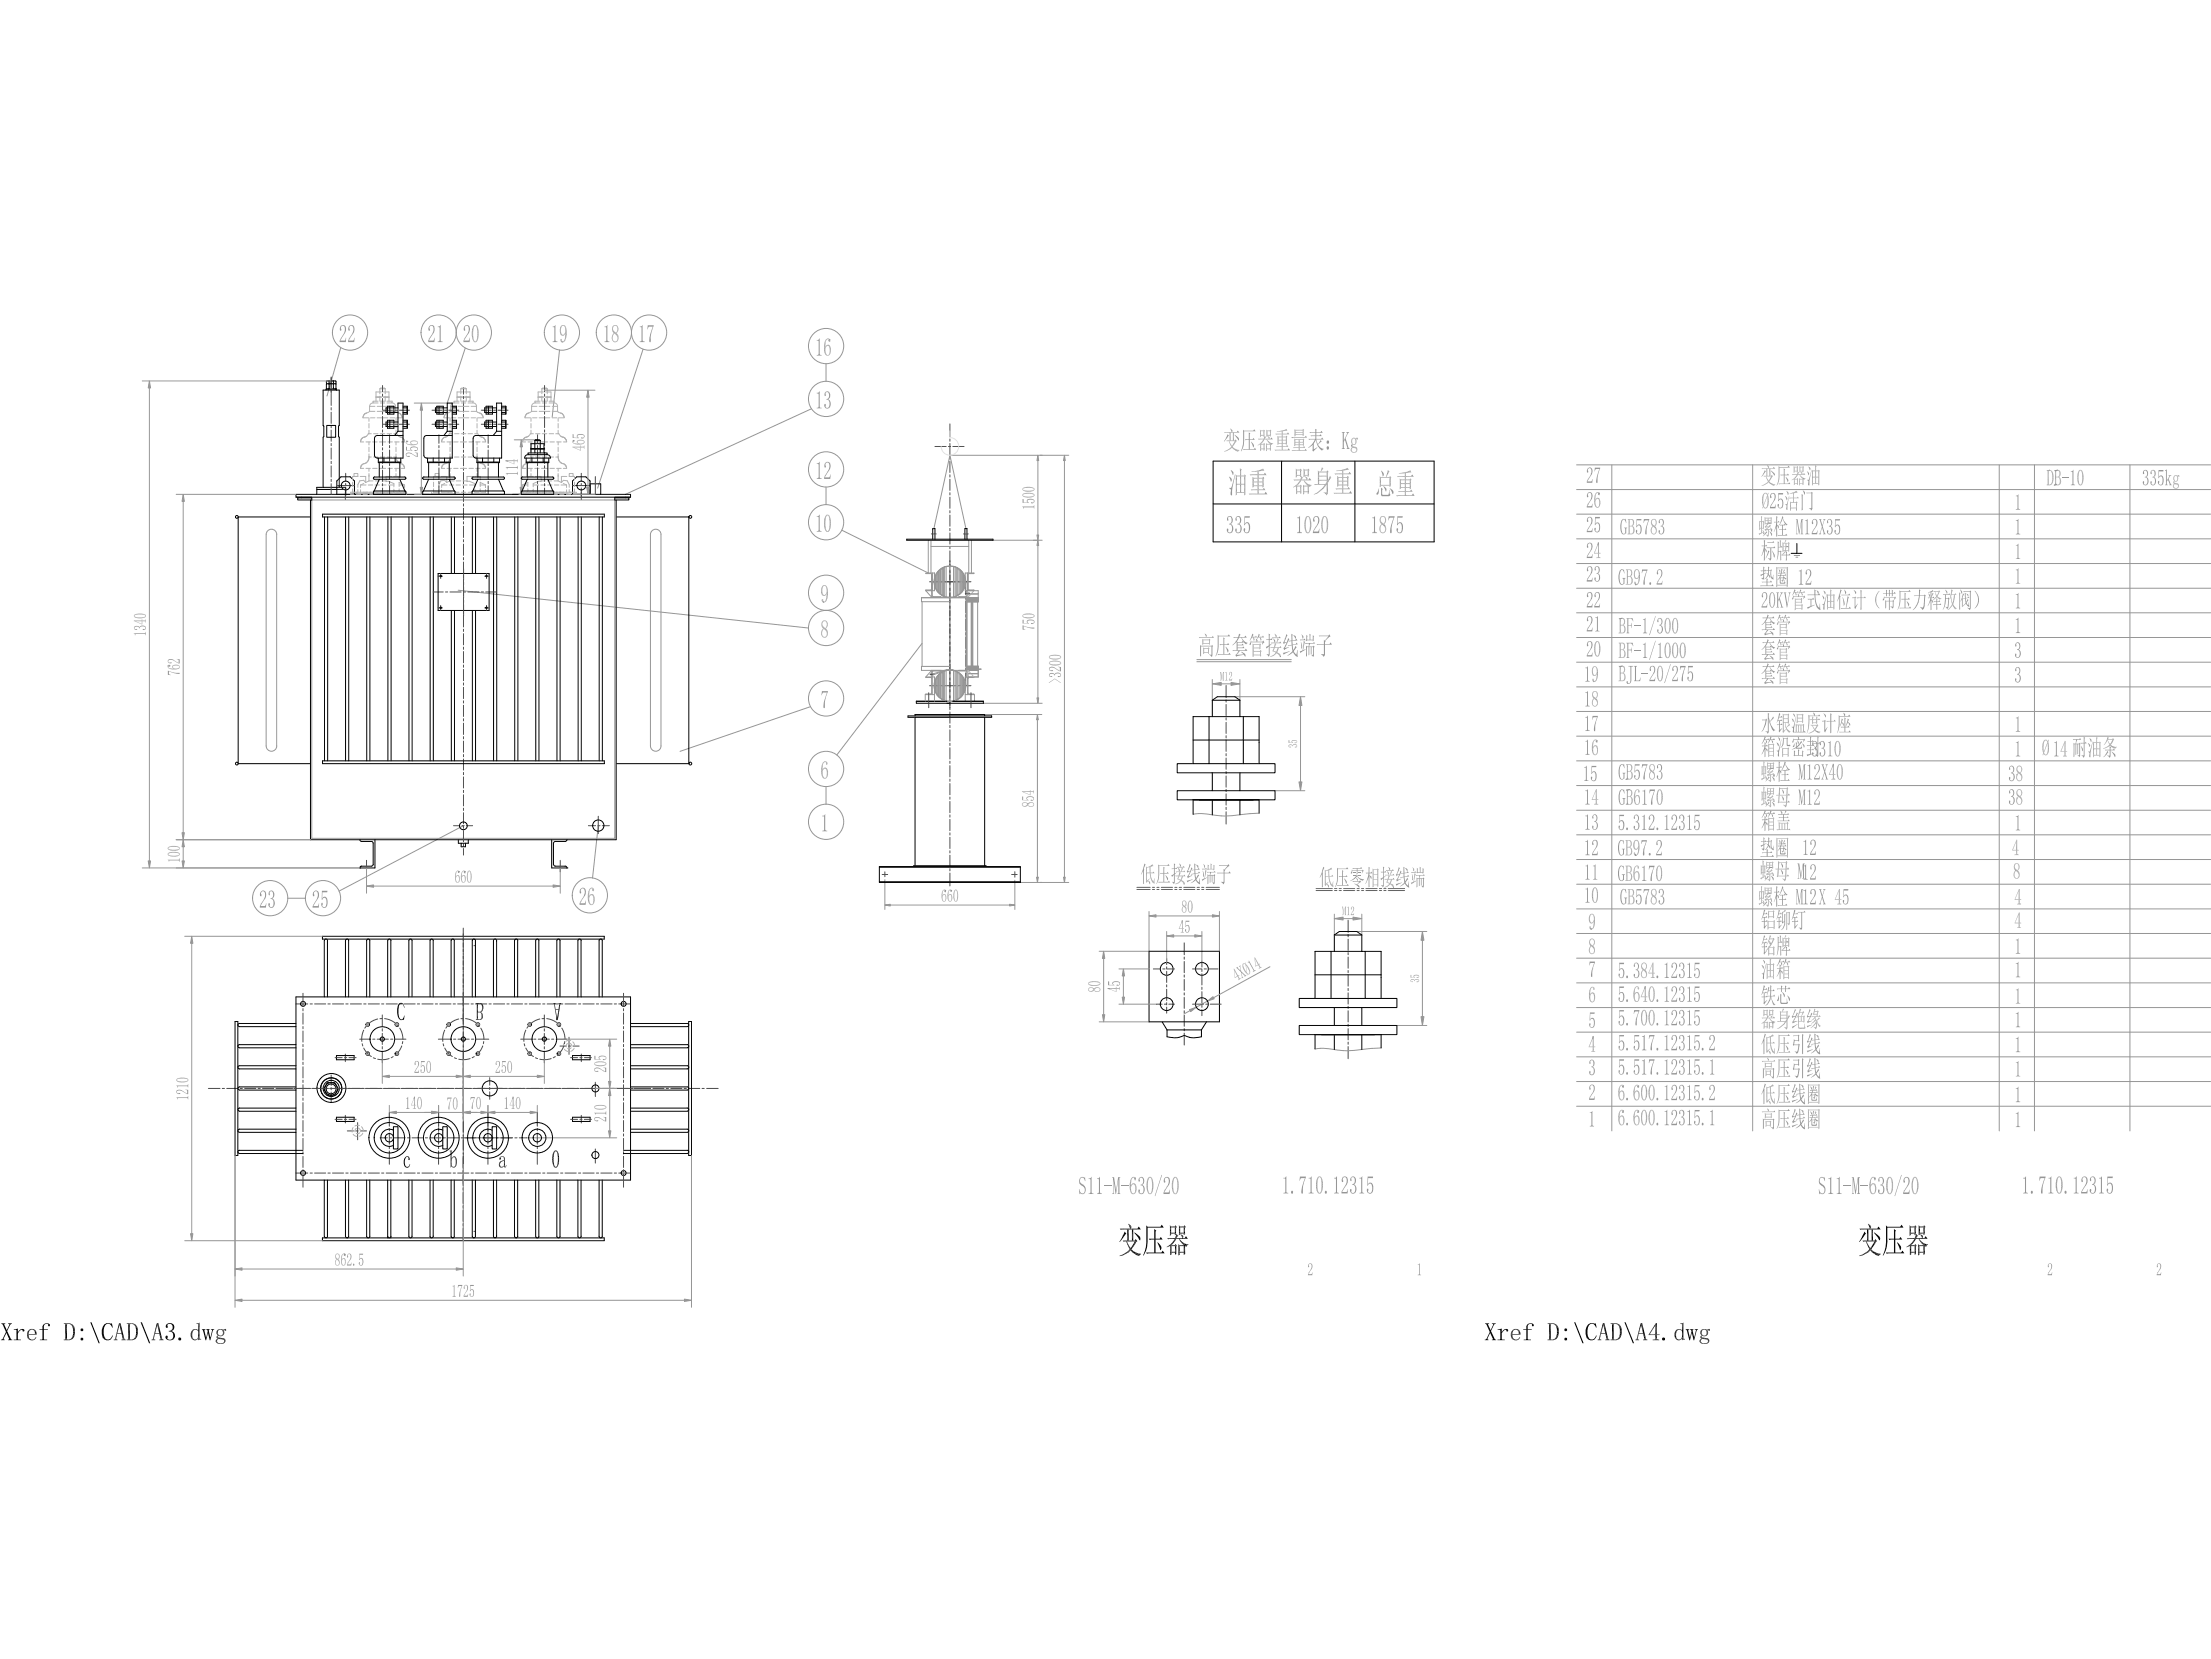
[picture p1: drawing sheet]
<svg xmlns="http://www.w3.org/2000/svg" width="800mm" height="600mm" viewBox="0 0 800 600" stroke-linecap="round" stroke-linejoin="round" font-family="sans-serif">
<g fill="#000">
<path d="M560.1 478.7l.3 .2zM560.1 478.7h1.6l-1.2 .2zM560.1 478.7l.4 .2zM560.1 478.7l.2 .2zM560.6 479.1l.6-.1zM560.5 479l1.2-.3zM560.6 479.1l1.1-.4zM560.6 479.1l.6 .1zM561.2 479.2v5.1h-.6zM560.6 479.2h.6l-.6 5.1zM560.5 478.9l1.2-.2zM561.2 479l.5-.3z"/>
<path d="M561.3 479l.4-.3zM561.3 478.9l.4-.2zM561.7 478.7l-.2 .2zM561.7 478.7h.5l-.1 .2zM561.7 478.7l.4 .2h-.5zM562.2 478.7l.9 .3-.4 .2zM562.2 478.7l.5 .5-.6-.3zM563.1 479l.3 .4-.5 .1zM562.7 479.2l.4-.2-.2 .5zM562.9 479.5l.5-.1-.2 .4zM563.4 479.4l.7 1.4zM563.4 479.4l.7 1.4v.8z"/>
<path d="M563.4 479.4l.7 2.2-.7-.7zM563.4 479.4v1.5l-.2-1.1zM569.6 478.3h.5l3 7.6h-.5zM580 478.7l.2 .6zM580 478.7l.6-.2-.4 .8zM580.6 478.5l.3 3.8-.7-3zM580.6 478.5l1.3 5.6-1-1.6zM582.8 478.7l.3 .2zM582.8 478.7h1.7l-1.2 .2zM582.8 478.7l.5 .2zM583.4 479.1l.6-.1zM583.4 479l1.1-.3z"/>
<path d="M583.4 479.1l1.1-.4zM583.4 479.1l.5 .1zM583.9 479.2v5.1h-.5zM583.4 479.2h.5l-.5 5.1zM583.3 478.9l1.2-.2zM583.3 479l1.2-.3zM584 479l.5-.3zM584.1 479l.4-.3zM584.1 478.9l.4-.2zM584.5 478.7l-.2 .2zM584.5 478.7h.5l-.2 .2zM584.5 478.7l.3 .2h-.3z"/>
<path d="M585 478.7l.9 .3-.4 .2zM585 478.7l.5 .5-.7-.3zM585.9 479l.3 .4-.5 .1zM585.5 479.2l.4-.2-.2 .5zM585.7 479.5l.5-.1-.3 .4zM586.2 479.4l.7 1.4zM586.2 479.4l.7 1.4v.8zM586.2 479.4l.7 2.2-.7-.7zM586.2 479.4v1.5l-.3-1.1zM587.8 478.3h.5l3 7.6h-.4zM593.7 478.7l.2 .6zM593.7 478.7l.5-.2-.3 .8z"/>
<path d="M594.2 478.5l.4 3.8-.7-3zM594.2 478.5l1.4 5.6-1-1.6zM599.2 478.6l-.2 .9zM599.2 478.6l.4 4.1h-.6zM608.1 478.7l.3 .2zM608.1 478.7h.4l-.1 .2zM608.5 478.7l-.1 .2zM608.5 478.7l.1 .2zM608.5 478.7l.1 .3zM608.5 478.7l.2 .3zM608.5 478.7l.3-.1-.1 .4zM608.8 478.6l-.1 .6z"/>
<path d="M608.8 478.6l-.1 .7zM537.4 478.7h1.5l-.4 .3 .9 2.2 .9-2.2-.4-.3h1.4l-.6 .4-1.2 2.4 1.4 2.8 .5 .5h-1.5l.4-.5-1.1-2.2-.9 2.2 .3 .5h-1.3l.6-.5 1.2-2.5-1.2-2.7zM542 480.8l1.4-.2v1.3a1.35 1.35 0 0 1 1-1.1 1.35 1.35 0 0 1 1.4 .3 .38 .38 0 0 1-.4 .5 .38 .38 0 0 1-.3-.6h-.1a1.58 1.58 0 0 0-1.6 1.3v2l1.1 .2v.3h-2.6v-.3l1-.2v-3.1l-.2-.2h-.7zM546.7 482.8h.6v.4zM547.3 482.2v.4l-.6 .2zM547 481.6l-.3 1.2zM547.2 481.3l-.5 1.5zM547.2 481.3l.3 .3-.8 1.2zM547.5 481.6l-.8 1.2zM547.5 483.9l.2 .2-.5 .2zM546.7 483.2l.5 1.1zM546.7 482.8l.5 1.5z"/>
<path d="M546.7 482.8l.6 .4-.1 1.1zM547.3 483.2l.2 .7-.3 .4zM547.5 481l.3 .2-.6 .1zM547.2 481.3l.6-.1zM546.7 482.8l.6-.2v.2zM547.2 484.3l.5-.2-.2 .4zM547.7 484.1l.2 .2-.4 .2zM547.5 481l.6-.3 .2 .2zM547.5 481l.8-.1-.5 .3zM547.2 481.3l.4 .1-.1 .2zM548.1 480.7h.4v.2zM548.1 480.7l.4 .2z"/>
<path d="M548.6 484.5h.3l-.3 .3zM548.3 484.5h.3v.3zM547.5 484.5l1.1 .3zM547.5 484.5l.4-.2 .7 .5zM547.9 484.3l.7 .5zM548.5 480.7l.3 .2zM548.5 480.7h.4l-.1 .2zM548.9 480.7l.5 .2-.3 .3zM548.9 480.7l.2 .5-.3-.3zM549.4 480.9l.3 .3-.4 .1zM549.1 481.2l.3-.3-.1 .4zM549.3 481.3l.4-.1-.2 .3z"/>
<path d="M549.4 484.3l.2-.2v.4zM549.4 484.3l.2 .2-.3-.1zM548.9 484.8l.7-.3zM548.6 484.8l1-.3zM548.9 484.5h.7zM549.7 481.2l.5 1zM549.7 481.2l.5 1.6zM549.7 481.2l.5 1.6-.6-.7zM549.7 481.2l-.1 .9zM549.9 483.6l.2 .1-.3 .1zM550.1 483.7l-.3 .6zM550.1 483.7l-.5 .8z"/>
<path d="M549.6 484.1l.5-.4-.5 .8zM549.8 483.8l.3-.1-.5 .4zM549.6 482.1l.6 .7-.6-.2zM552.6 479.2a1.42 1.42 0 0 1 2.4 .2 .41 .41 0 0 1-.6 .3 .41 .41 0 0 1 0-.7h-.1a1 1 0 0 0-1.1 .1 1 1 0 0 0-.4 1v.7h1.5v.2h-1.5v3.3l1.2 .2v.3h-2.6v-.3l.9-.2v-3.3h-1.1v-.2h1.1zM560 484.8l.4-.3zM560 484.5h.3l-.3 .3zM560.5 484.4l.8 .1zM560.6 484.3h.6zM560.5 484.4h.7zM560.5 484.5h.8zM561.5 484.5l.1 .3zM560 484.8l.4-.3 1.2 .3z"/>
<path d="M560.4 484.5l1.2 .3zM560.5 484.5h.8l.3 .3zM561.3 484.5l.3 .3zM561.6 484.5l.6 .3h-.6zM561.6 484.5l.6 .3zM563.1 483.7l.4 .3h-.6zM562.9 484h.6l-.4 .4zM562.9 484l.2 .4-.5-.1zM561.9 484.5l1.2-.1-.9 .4zM561.9 484.5l.7-.2 .5 .1zM563.4 481.7l.7-.1-.7 .9zM564.1 481.6v.8l-.7 .1z"/>
<path d="M563.4 480.9l.7 .7-.7 .1zM564.1 482.4l-.6 1.6zM564.1 482.4l-.6 1.6-.4-.3zM563.4 482.5l.7-.1-1 1.3zM574.7 479l.9-.4h1.8l.4 1.5-.2 .1a1.45 1.45 0 0 0-1.4-1.4 1.45 1.45 0 0 0-1.5 1.3l-.2 2.2a2.01 2.01 0 0 0 1.5 2.2l.8-.2 .8-1.3 .2 .1a1.93 1.93 0 0 1-1.6 1.7 1.93 1.93 0 0 1-2.1-1.1 4.5 4.5 0 0 1 .6-4.7zM578.1 484.8l1-.3zM578.3 484.5l-.2 .3zM578.2 484.5l-.1 .3zM578.1 484.5v.3zM578.5 484.5l.5-.2zM578.7 484.1l.3 .1zM578.7 484.1l.3-.1z"/>
<path d="M578.7 484.1l.3-.2zM578.7 484.1l.3-.3zM579.3 482.5l-.3 1.3-.3 .3zM580 478.7l.2 .6-1.5 4.8zM580.2 479.3l-1.5 4.8zM578.5 484.4l.5-.2zM578.6 484.3l.4-.1-.5 .2zM578.4 484.5l.6-.1zM578.1 484.8l.9-.4zM579.3 484.5l.2 .3zM579.4 482.3l-.7 1.8zM579.4 482.3h1.5v.2z"/>
<path d="M579.4 482.3l1.5 .2h-1.6zM579.2 484.5l.3 .3zM578.1 484.8l1-.3 .4 .3zM579.1 484.5l.4 .3zM581.1 484.5l-.2 .3zM580.9 484.5v.3zM581.3 484.2l.7 .1zM580.9 482.5l1 1.6-.6-.1zM581.3 484l.6 .1zM581.3 484.1h.6zM581.3 484.3h.7zM581.3 484.4h.7z"/>
<path d="M581.3 484.5l.7-.1zM580.9 484.8l1.1-.4 .5 .4zM580.9 484.8l1.1-.4zM581.2 484.5l.8-.1zM582.3 484.5l.2 .3zM582.1 484.5l.4 .3zM582 484.4l.5 .4zM582.8 484.8l.3-.3zM582.8 484.5h.3l-.3 .3zM583.4 484.4l.6 .1zM583.4 484.3h.5zM583.4 484.4h.6z"/>
<path d="M583.4 484.4l.7 .1zM583.3 484.5h.8zM584.2 484.5l.1 .3zM582.8 484.8l.3-.3 1.2 .3zM583.1 484.5l1.2 .3zM583.3 484.5h.8l.2 .3zM584.1 484.5l.2 .3zM584.3 484.5l.7 .3h-.7zM584.3 484.5l.7 .3zM585.6 484l.3-.3 .3 .3zM585.6 484h.6l-.3 .4zM585.6 484l.3 .4-.5-.1z"/>
<path d="M584.7 484.5l1.2-.1-.9 .4zM584.7 484.5l.7-.2 .5 .1zM586.2 481.7l.7-.1-.7 .9zM586.9 481.6v.8l-.7 .1zM586.2 480.9l.7 .7-.7 .1zM586.9 482.4l-.7 1.6zM586.9 482.4l-.7 1.6-.3-.3zM586.2 482.5l.7-.1-1 1.3zM591.8 484.8l1-.3zM592 484.5l-.2 .3zM591.9 484.5l-.1 .3zM591.8 484.5v.3z"/>
<path d="M592.2 484.5l.5-.2zM592.3 484.1l.4 .1zM592.3 484.1l.4-.1zM592.3 484.1l.4-.2zM592.3 484.1l.4-.3zM593 482.5l-.3 1.3-.4 .3zM593.7 478.7l.2 .6-1.6 4.8zM593.9 479.3l-1.6 4.8zM592.2 484.4l.5-.2zM592.3 484.3l.4-.1-.5 .2zM592.1 484.5l.6-.1zM591.8 484.8l.9-.4z"/>
<path d="M593 484.5l.1 .3zM593.1 482.3l-.8 1.8zM593.1 482.3h1.5v.2zM593.1 482.3l1.5 .2h-1.6zM592.9 484.5l.2 .3zM591.8 484.8l1-.3 .3 .3zM592.8 484.5l.3 .3zM594.7 484.5l-.1 .3zM594.6 484.5v.3zM595 484.2l.6 .1zM594.6 482.5l1 1.6-.6-.1zM595 484l.6 .1z"/>
<path d="M595 484.1h.6zM595 484.3h.6zM595 484.4h.7zM595 484.5l.7-.1zM594.6 484.8l1.1-.4 .4 .4zM594.6 484.8l1.1-.4zM594.8 484.5l.9-.1zM596 484.5l.1 .3zM595.9 484.5l.2 .3zM595.8 484.5l.3 .3zM595.7 484.4l.4 .4zM599.2 478.6l-2.6 4.3z"/>
<path d="M599.2 478.6l-.2 .9-2.4 3.4zM599 479.5l-2.4 3.4zM598.1 484.8l1.7-.3zM598.1 484.8l1.6-.4zM598.1 484.8l.7-.3zM598.1 484.8l.5-.3zM598.1 484.5h.4l-.4 .3zM598.8 484.5l.9-.1zM599 484.1l.6 .1zM599 482.9h.6l-.6 1.2zM599.6 482.9v1.2h-.6zM599.6 482.7h.9v.2z"/>
<path d="M599.6 482.7l.9 .2h-.9zM599 484.2h.6l-.7 .2zM598.9 484.4l.7-.2zM598.8 484.5l.8-.3zM599 482.9l.6-.2v.2zM599 482.7h.6l-.6 .2zM600.1 484.5l.3 .3zM600 484.5l.4 .3zM599.8 484.5l.6 .3zM606.2 481.5l-.2 1.3zM606.4 481.3l-.4 1.5zM606.4 481.3l.3 .5-.7 1z"/>
<path d="M606.7 481.8l-.2 .6-.5 .4zM606 482.8h.5v.4zM606.4 481.3l.4 .2-.1 .3zM606 483.2l.4 1.1zM606 482.8l.4 1.5zM606 482.8l.5 .4-.1 1.1zM606.5 483.2l-.1 1.1zM606 482.8l.5-.4v.4zM606.6 483.9l.2 .2-.4 .2zM606.4 484.3l.4-.2-.2 .4zM606.8 484.1l.1 .2-.3 .2zM606.7 481l.6-.3 .1 .3z"/>
<path d="M606.7 481h.7l-.4 .2zM606.4 481.3l.6-.1-.2 .3zM606.7 481l.3 .2-.6 .1zM607.3 480.7h.3l.1 .3zM607.3 480.7l.4 .3zM607.4 484.5h.2l-.1 .3zM606.6 484.5l.9 .3zM606.6 484.5l.3-.2 .6 .5zM606.9 484.3l.6 .5zM607.6 484.5h.2l-.3 .3zM607.6 480.7l.2 .3zM607.8 480.7l.4 .2z"/>
<path d="M607.8 480.7l.4 .2-.1 .2zM607.8 480.7l.3 .4zM607.8 484.5l.4-.1v.2zM607.8 484.5l.4 .1zM607.8 484.5l.2 .2-.3 .1zM607.8 484.5l-.3 .3zM608.2 480.9v.2zM608.2 480.9l.2 .3zM608.2 480.9l.4 .2zM608.2 480.9l.5 .3zM608.2 480.9l.4 .5zM608.3 484.3l.1 .2z"/>
<path d="M608.2 484.4l.2 .1zM608.6 483.7l.1 .4h-.3zM608.4 484.1h.3zM608.4 484.1l.2 .2-.2 .2zM608.6 483.7l.6 .4zM608.7 481.2v.3zM608.6 483.7l.6 .4h-.5zM608.9 478.6l.3 5.4-.5-2.5zM608.7 484.8l.2-.1zM608.7 484.1l.2 .6-.2 .1zM609.2 484.1l-.3 .6zM608.7 484.1h.5l-.3 .6z"/>
<path d="M609.2 484.1l-.2 .5zM609.2 484.1l.1 .4zM609.2 484.1v.5zM608.7 481.5l.5 2.5-.5-.5zM608.7 483.5l.5 .5-.6-.3zM609.3 484.3v.2zM609.2 484.2l.1 .3zM609.4 484.3l.1 .2zM609.3 484.3l.1 .2zM609.5 484.3l.2 .2zM610 480.8h1.3l-.3 .7 .5 2.2 .6-2.1-.5-.8h1.2l-.3 .7 .6 2.3 .6-2.6-.4-.4h1.2l-.5 .5-.9 3.5h-.2l-.7-2.7-.7 2.7h-.2l-.8-3.4zM615.1 484.7l-.1 .4z"/>
<path d="M615.2 484.6l-.2 .5zM615.2 484.6l.3 .1-.5 .4zM615 485.1l.5-.4zM615 485.1l.5 .2zM615.2 484.6l.5-.1zM615.3 484.5l.3-.2zM615.2 484.6l.6-.4zM615.2 484.6l.6-.4 .1 .2zM615.2 484.6l.7-.2zM615.3 482.1h.5v.2zM615.4 481.3l-.1 .8zM615.4 481.3l.3-.2-.4 1z"/>
<path d="M615.7 481.1l.2 .2-.6 .8zM615.9 481.3l-.1 .5-.5 .3zM615.4 483.4l-.1 .3zM615.4 483.4v.6zM615.4 483.4v.5zM615.4 483.4l-.1 .4zM615.4 483.4l.6 .9zM615.4 483.4l.4 .8zM615.4 483.4l.3 .8zM615.4 483.4l.1 .6zM615.4 483.4l.4 .3zM615.4 483.4l.3 .2z"/>
<path d="M615.4 483.4l.3 .1zM615.4 483.4h.4zM615.4 483.4l.4-.1zM615 485.1l.5-.1zM615.5 485.3v.5zM615.5 485.3v.5l-.2-.2zM615 485.3h.5l-.2 .3zM615 485.1l.5 .2h-.5zM615.2 484.6h.4zM615.8 485.6l-.1 .3zM615.7 485.5v.4l-.2-.1zM615.7 485.5v.4z"/>
<path d="M615.8 484.2l.2 .1zM615.4 482.6l.4-.3 .1 .3zM615.4 482.5l.4-.2zM615.3 482.2l.5 .1-.4 .2zM615.3 482.1l.5 .2zM615.3 482.1l.5-.3v.3zM615.8 480.9l.4 .2zM615.8 480.9l.9-.2zM615.8 480.9h.7zM615.9 482.6l-.1 .4zM615.5 482.7l.4-.1-.2 .3zM615.4 482.6h.5z"/>
<path d="M615.9 483.8h.3zM615.4 483.3l.5-.1zM615.5 483.2h.4zM615.7 483.1l.2 .1zM615.4 483.4l.4 .3 .2 .6zM615.8 483.7l.2 .6zM616 482.8l-.1 .4zM615.7 481.1l.3 .1zM615.7 481.1l.1-.2 .2 .3zM616.1 482.9l-.2 .3zM616.1 482.9l.4 .2-.2 .2zM616.1 482.9l.2 .4z"/>
<path d="M616.1 482.9l.1 .3zM616.1 482.9v.3zM615.9 483.8h.3l.1 .5zM615.8 483.7l.5 .6zM616.5 485.9h.3l-.1 .2zM616.5 483.1l.2 .2zM616.5 483.1l.1 .2zM616.3 483.3l.2-.2zM615.7 485.9l1 .2zM615.7 485.9l.2-.1 .8 .3zM615.9 485.8l.8 .3zM616.7 483.9v.5z"/>
<path d="M616.2 483.8l.5 .6-.4-.1zM616.2 483.8l.5 .1v.5zM616.7 480.7l.4 .1zM616.7 480.7l.6 .1zM616.7 480.7l.6 .1-.1 .3zM616.7 480.7l.5 .4zM616.7 480.7l-.2 .2zM616.7 480.7l.2 .2zM616.8 483.9l.1 .5h-.2zM616.8 483.9l.3 .1-.2 .4zM616.7 483.1l.4 .2zM617.1 484v.4h-.2z"/>
<path d="M617.1 484h.3l-.3 .4zM616.8 485.9l.4 .2h-.5zM616.8 485.9l.4 .2zM617.3 480.8v.4zM617.4 480.8l.2 .1-.3 .3zM617.4 482.9h.4zM617.4 482.9h.4l-.2 .2zM617.7 481l.1 .2-.3 .1zM617.5 484l.3 .5zM617.5 484l.7 .2zM617.5 484l.8 .3zM617.5 484l.8 .3-.4 .3z"/>
<path d="M617.5 484l.4 .6zM617.4 484l.2 .5-.5-.1zM617.4 484l.2 .5zM617.3 483l.3 .1zM616.9 483.1h.7l-.5 .2zM616.9 483.1h.7zM617.6 482.1h.5l-.5 .2zM617.6 481.8l.5-.2-.5 .5zM618.1 481.6l-.5 .5zM617.6 482.1l.5-.4v.3zM617.6 482.1l.5-.1zM617.5 481.3l.3-.1-.2 .6z"/>
<path d="M617.8 481.2l-.2 .6zM617.9 481.2l.1 .3-.4 .3zM617.6 481.8l.4-.3zM617.6 480.9l-.1 .4zM617.7 481l.2 .1zM617.7 485.7l.4 .1zM617.7 485.7l.4 .1-.2 .1zM617.5 484l.2 .5zM617.6 485.8l.3 .1zM617.1 485.9h.8l-.7 .2zM617.1 485.9h.8zM617.9 484.6l.4-.3z"/>
<path d="M617.8 480.9l.2 .2zM617.8 480.9l.2-.1v.3zM618 480.8l.1 .3zM618 480.8l.2 .3zM618.1 485l.4-.1zM618.1 485.1l.4-.2v.3zM618.1 482.1l-.2 .6zM618.1 482.1l-.3 .8zM618.1 482.1l-.3 .8-.3-.2zM617.6 482.3l.5-.2-.6 .6zM618.2 480.8l.2 .5zM618.3 484.3l-.3 .5z"/>
<path d="M618.3 484.3l.2 .4zM618.3 484.3l.2 .6zM618.3 484.3l.2 .6-.4 .1zM618.3 484.3l-.2 .7zM618.2 481.1l.2 .2zM618.3 481.2l.1 .1zM618.4 481.3h.3zM618.4 481.3l.2 .1zM618.5 480.7l.3 .3-.4 .3zM618.4 481.3l.4-.3zM618.4 481.3l.4-.2zM618.4 481.3l.4-.1z"/>
<path d="M618.2 480.7l.2 .6zM618.4 480.7v.6zM618.5 480.7l.2 .2zM618.5 480.7l.3 .3zM618.5 480.7h.2zM618.5 480.7l.2 .1zM618.1 485.1l.4 .1-.4 .1zM618.5 485.2l-.4 .6zM617.9 485.6l.6-.4-.4 .6zM618.1 485.3l.4-.1-.6 .4z"/>
<circle cx="566.6" cy="484.4" r=".51"/>
<circle cx="566.6" cy="481" r=".51"/>
<circle cx="602" cy="484.3" r=".53"/>
</g>
<path d="M599.1 478.6v4.1M599.4 478.6v4.1M608.8 478.6v2.9M609 478.5v5.5M609.1 478.4v5.6M547.3 482.7h2.9M596.6 482.8h2.4M598.1 484.6h2.3" fill="none" stroke="#000" stroke-width=".36"/>
<path d="M580.7 478.5v4M594.4 478.5v4" fill="none" stroke="#000" stroke-width=".38"/>
<g fill="none" stroke="#969696" stroke-width=".36">
<path d="M583.3 168.1v241M570.5 212.8h229.5M570.5 203.8h229.5M570.5 239.5h229.5M570.5 230.6h229.5M570.5 221.7h229.5M570.5 257.3h229.5M570.5 248.5h229.5M570.5 275.2h229.5M570.5 266.3h229.5M570.5 293.1h229.5M570.5 284.1h229.5"/>
<path d="M570.5 319.8h229.5M570.5 310.9h229.5M570.5 302h229.5M570.5 337.7h229.5M570.5 328.8h229.5M570.5 355.5h229.5M570.5 346.6h229.5M570.5 373.3h229.5M570.5 364.4h229.5M570.5 391.2h229.5M570.5 382.3h229.5M570.5 400.1h229.5"/>
</g>
<g fill="#969696">
<path d="M573.7 295h.6l.3-.5v5l.7 .6h-1.6l.6-.6v-4.1l-.6-.2z"/>
<path d="M576.5 294.9a1.14 1.14 0 0 1 1.5 .2 1.14 1.14 0 0 1-.1 1.5l-.5 .5a1.61 1.61 0 0 1 .8 1.7 1.61 1.61 0 0 1-1.3 1.3 .9 .9 0 0 1-.5-1.5l.2 .2a.78 .78 0 0 0 .7 1.1 1.69 1.69 0 0 0-.2-2.6l-.2-.2a1.22 1.22 0 0 0 .8-1.2 1.22 1.22 0 0 0-.7-1.1l-.4 .1-.1 .5a.3 .3 0 0 1 .3 .3 .3 .3 0 0 1-.3 .3 .3 .3 0 0 1-.3-.3z"/>
<path d="M573.7 304.2h.6l.3-.5v5l.7 .6h-1.6l.6-.6v-4.1l-.6-.1z"/>
<path d="M576.3 304.3a1.06 1.06 0 0 1 1.4-.4 1.06 1.06 0 0 1 .5 1.4l-.2 .8-1.7 2.8h1.4l.5-1-.1 1.4h-2l.1-.5 .9-1.7a2.32 2.32 0 0 0 .2-3.1 1.06 1.06 0 0 0-.7 1.6h-.3l-.1-.3z"/>
<path d="M573.7 313.1h.6l.3-.5v5l.7 .6h-1.6l.6-.6v-4.2z"/>
<path d="M576.5 313.1l.9-.5v5l.6 .6h-1.5l.5-.6v-4z"/>
<path d="M573.7 321.5l.6-.1 .3-.4v5l.7 .5h-1.6l.6-.5v-4.2z"/>
<path d="M576.4 321.7l.4-.1-.1 .3z"/>
<path d="M576.5 321.4l.3 .2-.4 .1z"/>
<path d="M576.5 321.4l.5-.4v.2z"/>
<path d="M576.5 321.4l.5-.2-.2 .4z"/>
<path d="M577 321l.2 .2z"/>
<path d="M576.5 323.2v.6h-.4z"/>
<path d="M576.1 323.1l.4 .1-.4 .6z"/>
<path d="M576.2 322.1l.4 .2-.5 .8z"/>
<path d="M576.6 322.3l-.1 .9-.4-.1z"/>
<path d="M576.4 321.7l.3 .2-.5 .2z"/>
<path d="M576.2 322.1l.5-.2-.1 .4z"/>
<path d="M576.6 325.3l.1 .4-.3 .1z"/>
<path d="M576.2 325.5l.4-.2-.2 .5z"/>
<path d="M576.1 324.4h.4l-.3 1.1z"/>
<path d="M576.5 324.4l.1 .9-.4 .2z"/>
<path d="M576.1 323.8h.4l-.4 .6z"/>
<path d="M576.5 323.8v.6h-.4z"/>
<path d="M577 326.3l.2 .3z"/>
<path d="M577 326.3l.2 .3h-.2z"/>
<path d="M576.8 326l.2 .6-.4-.4z"/>
<path d="M576.8 326l.2 .6z"/>
<path d="M576.4 325.8l.3-.1-.1 .5z"/>
<path d="M576.7 325.7l-.1 .5z"/>
<path d="M577.7 325.7l.3 .1-.4 .2z"/>
<path d="M577.6 326l.4-.2-.2 .4z"/>
<path d="M577.3 326.3l.5-.1-.4 .4z"/>
<path d="M577.6 326l.2 .2-.5 .1z"/>
<path d="M577.2 326.3l.2 .3z"/>
<path d="M577.9 323.8h.4l-.4 .6z"/>
<path d="M578.3 323.8v.6h-.4z"/>
<path d="M578.3 324.4l-.2 1.1-.3-.2z"/>
<path d="M577.9 324.4h.4l-.5 .9z"/>
<path d="M577.7 325.7l.4-.2-.1 .3z"/>
<path d="M577.8 325.3l.3 .2-.4 .2z"/>
<path d="M577.7 321.9l.3-.2-.2 .6z"/>
<path d="M578 321.7l.1 .4-.3 .2z"/>
<path d="M578.1 322.1l.2 1-.4 .1z"/>
<path d="M577.8 322.3l.3-.2-.2 1.1z"/>
<path d="M578.3 323.1v.7h-.4z"/>
<path d="M577.9 323.2l.4-.1-.4 .7z"/>
<path d="M577.2 321l.1 .2z"/>
<path d="M577.2 321h.2l-.1 .2z"/>
<path d="M577.4 321l.4 .4-.2 .2z"/>
<path d="M577.4 321l.2 .6z"/>
<path d="M577.8 321.4l.2 .3-.3 .2z"/>
<path d="M577.6 321.6l.2-.2-.1 .5z"/>
<path d="M575.2 335.2l.4 .1z"/>
<path d="M575.2 335.2l.3-.1z"/>
<path d="M575.2 335.2l.4-.1z"/>
<path d="M575.2 335.2h.4z"/>
<path d="M575.2 335.2l.2-.1z"/>
<path d="M575.2 335.4h.4z"/>
<path d="M575.2 335.4l.4-.1z"/>
<path d="M575.6 335.6l-.2 .4z"/>
<path d="M575.3 335.9l.3-.3z"/>
<path d="M575.2 335.6l.4-.1-.3 .4z"/>
<path d="M575.3 335.9l.3-.4z"/>
<path d="M575.2 335.6l.4-.2z"/>
<path d="M575.8 335.9l.1 .2z"/>
</g>
<path d="M575.8 335.9l.1 .2z" fill="none" stroke="#969696" stroke-width=".36"/>
<path d="M575.7 335.9l.2 .2z" fill="#969696"/>
<path d="M575.7 335.9v.2z" fill="none" stroke="#969696" stroke-width=".36"/>
<g fill="#969696">
<path d="M575.7 335.8v.3z"/>
<path d="M575.4 336l.3 .1z"/>
<path d="M575.4 336l.2-.2 .1 .3z"/>
<path d="M575.6 335.8l.1 .3z"/>
<path d="M575.4 336l.2-.3z"/>
<path d="M576.5 335.3h.3l-.4 .3z"/>
<path d="M576.4 335.6l.4-.3-.1 .4z"/>
<path d="M576.1 335.9l.6-.2-.5 .4z"/>
<path d="M576.1 335.9l.6-.2z"/>
<path d="M575.9 335.9l.3 .2h-.3z"/>
<path d="M575.9 335.9l.3 .2z"/>
<path d="M575.9 335.9v.2z"/>
<path d="M575.4 333.2l-.1 .4z"/>
<path d="M575 332.8l.3 .8z"/>
<path d="M575 332.8l.4-.1-.1 .9z"/>
<path d="M575.4 332.7l-.1 .9z"/>
<path d="M575 332.3h.4l-.4 .5z"/>
<path d="M575.4 332.3v.4l-.4 .1z"/>
<path d="M575.9 333.8v.2z"/>
<path d="M575.4 333.8l.5 .2z"/>
<path d="M575.3 333.6l.6 .4z"/>
<path d="M575.3 333.6l.3-.1 .3 .5z"/>
<path d="M575.6 333.5l.3 .5z"/>
<path d="M575.3 333.6l.2-.2z"/>
<path d="M576.2 333.8l.3-.3v.3z"/>
<path d="M576.2 333.8h.3z"/>
<path d="M576.2 333.8l.2 .1-.3 .1z"/>
<path d="M576 333.8l.1 .2z"/>
<path d="M576.7 333.1l-.2 .2z"/>
<path d="M576.5 333.3l.3-.2z"/>
<path d="M576.7 333.3l-.2 .5z"/>
<path d="M576.5 333.5l.2-.2-.2 .5z"/>
<path d="M576.5 333.3h.2l-.2 .2z"/>
<path d="M576.7 333.1l.5-.1z"/>
<path d="M577.2 333v.7l-.5 .2z"/>
<path d="M576.8 333.1l.4-.1-.5 .9z"/>
<path d="M577.2 333.7l-.4 1.6z"/>
<path d="M577.2 333.7l-.4 1.6-.2-.4z"/>
<path d="M576.7 333.9l.5-.2-.6 1.2z"/>
<path d="M576.6 334.9l.2 .4h-.3z"/>
<path d="M576.6 331.2h.3l-.2 .3z"/>
<path d="M576.9 331.2l.3 1.2z"/>
<path d="M576.9 331.2l.3 1.2-.4-.3z"/>
<path d="M576.9 331.2l-.1 .9z"/>
<path d="M576.8 332.1l.4 .3h-.4z"/>
<path d="M576.8 332.4h.4l-.4 .3z"/>
<path d="M577.2 332.4v.6l-.5 .1z"/>
<path d="M576.8 332.7l.4-.3-.5 .7z"/>
<path d="M576.1 330.5l.1 .3z"/>
<path d="M576.1 330.5h.2l-.1 .3z"/>
<path d="M576.3 330.5l.4 .4-.2 .1z"/>
<path d="M576.3 330.5l.2 .5z"/>
<path d="M576.7 330.9l.2 .3h-.3z"/>
<path d="M576.5 331l.2-.1-.1 .3z"/>
<path d="M575.3 331h.3l-.1 .2z"/>
<path d="M575.4 330.8l.2 .2h-.3z"/>
<path d="M575.4 330.8l.4-.3 .1 .3z"/>
<path d="M575.4 330.8h.5l-.3 .2z"/>
<path d="M575.8 330.5l.3 .3z"/>
<path d="M575 332.3l.4-.3v.3z"/>
<path d="M575 331.9l.4 .1-.4 .3z"/>
<path d="M575.3 331l-.3 .9z"/>
<path d="M575.3 331l.1 .4-.4 .5z"/>
<path d="M575.4 331.4v.6l-.4-.1z"/>
<path d="M575.3 331l.1 .4z"/>
<path d="M575.4 344.4l-.1 .3z"/>
<path d="M575 344l.3 .7z"/>
<path d="M575 343.7l.3 1z"/>
<path d="M575 343.7l.3 .3v.7z"/>
<path d="M575.3 344v.7z"/>
<path d="M575 343.7h.3v.3z"/>
<path d="M575.9 344.9l.2 .2z"/>
<path d="M575.6 344.7l.3 .4-.4-.2z"/>
<path d="M575.6 344.7l.3 .4z"/>
<path d="M575.3 344.7l.2-.1v.3z"/>
<path d="M575.5 344.6v.3z"/>
<path d="M576.7 344.6l.2 .1z"/>
<path d="M576.6 344.7h.3z"/>
<path d="M576.3 344.9h.4l-.4 .2z"/>
<path d="M576.3 344.9h.4z"/>
<path d="M576.1 344.9l.2 .2z"/>
<path d="M576.8 343.8l.4-.1-.4 .3z"/>
<path d="M577.2 343.7l-.2 .8z"/>
<path d="M577.2 343.7l-.3 1z"/>
<path d="M577.2 343.7l-.3 1-.2-.3z"/>
<path d="M576.8 344l.4-.3-.5 .7z"/>
<path d="M576.7 344.4l.2 .3z"/>
<path d="M576.7 343.2l.3-.3-.2 .7z"/>
<path d="M577 342.9l-.2 .7z"/>
<path d="M577.1 343l.1 .5-.4 .1z"/>
<path d="M576.8 343.6l.4-.1v.2z"/>
<path d="M576.8 343.6l.4 .1-.4 .1z"/>
<path d="M575 343.7l.3-.2z"/>
<path d="M575 343.5h.3l-.3 .2z"/>
<path d="M575.1 343l.3 .1-.4 .4z"/>
<path d="M575 343.5l.4-.4-.1 .4z"/>
<path d="M575.1 343l.3-.1v.2z"/>
<path d="M575.1 343l.4-.3z"/>
<path d="M575.5 342.3l-.3 .5z"/>
<path d="M575.5 342.3l.2-.2-.5 .7z"/>
<path d="M575.7 342.1l-.5 .7z"/>
<path d="M575.2 342.8l.5-.4z"/>
<path d="M575.2 342.8l.3-.1-.4 .3z"/>
<path d="M575.7 342.1v.3z"/>
<path d="M575.7 342.1l.4 .3z"/>
<path d="M575.7 342.1h.8l-.4 .3z"/>
<path d="M576.5 342.1l.4 .5z"/>
<path d="M576.5 342.1l.5 .8z"/>
<path d="M576.5 342.1l.5 .8-.5-.1z"/>
<path d="M576.1 342.4l.4-.3v.7z"/>
<path d="M576.5 342.8l.5 .1-.4 .1z"/>
<path d="M576.6 343l.4-.1-.3 .3z"/>
<path d="M576.7 340.1l.1-.2-.1 .3z"/>
<path d="M576.8 339.9l.3 .6z"/>
<path d="M576.8 339.9l.3 .9z"/>
<path d="M576.8 339.9l.3 .9-.3-.2z"/>
<path d="M576.8 339.9v.7z"/>
<path d="M576.8 340.6l.3 .2-.3 .1z"/>
<path d="M576.1 339.5l.2 .2z"/>
<path d="M576.4 339.5l.4 .4z"/>
<path d="M576.4 339.5l.2 .4z"/>
<path d="M576.6 339.9h.2z"/>
<path d="M575.4 339.9h.2z"/>
<path d="M575.5 339.7l.1 .2h-.2z"/>
<path d="M575.5 339.7l.4-.2v.2z"/>
<path d="M575.5 339.7h.4l-.3 .2z"/>
<path d="M575.9 339.5l.2 .2z"/>
<path d="M575.1 340.8l.3-.1z"/>
<path d="M575.1 340.8l.3-.3z"/>
<path d="M575.2 340.1l-.1 .7z"/>
<path d="M575.4 339.9l-.3 .9z"/>
<path d="M575.4 339.9l.1 .3-.4 .6z"/>
<path d="M575.5 340.2l-.4 .6z"/>
<path d="M575.4 339.9l.1 .3z"/>
<path d="M575.5 341.2l.1 .2-.4 .2z"/>
<path d="M575.1 341l.1 .6z"/>
<path d="M575.1 340.8l.1 .8z"/>
<path d="M575.1 340.8l.3 .1-.2 .7z"/>
<path d="M575.4 340.9l.1 .3-.3 .4z"/>
<path d="M576.7 341.4l-.1 .3z"/>
<path d="M576.7 341.4l.3 .1-.4 .2z"/>
<path d="M576.6 341.7l.4-.2z"/>
<path d="M576.9 341.7l-.4 .4z"/>
<path d="M576.5 341.9l.4-.2-.4 .4z"/>
<path d="M576.6 341.7h.3l-.4 .2z"/>
<path d="M576.1 341.9l.4 .2z"/>
<path d="M575.7 342.1l.4-.2 .4 .2z"/>
<path d="M575.3 341.8l.4 .3z"/>
<path d="M575.2 341.6l.5 .5z"/>
<path d="M575.2 341.6h.5v.5z"/>
<path d="M575.7 341.6l.4 .3-.4 .2z"/>
<path d="M575.2 341.6h.5z"/>
<path d="M576.8 340.9l.3-.1z"/>
<path d="M576.8 341l.3-.2z"/>
<path d="M577.1 341l-.1 .5z"/>
<path d="M576.7 341.4l.4-.4-.1 .5z"/>
<path d="M576.8 341h.3l-.4 .4z"/>
<path d="M575.3 347.8h1.9l-.9 2.9-.3 2.7-.3-.2 .1-1.4 1.1-3.5-1.4 .1-.3 .8z"/>
<path d="M576.6 357.8l.4 .1z"/>
<path d="M576.6 357.8l.2 .3z"/>
<path d="M576.6 357.8l.1 .3z"/>
<path d="M576.6 357.8l.1 .2z"/>
<path d="M576.8 358.1l.2-.2z"/>
<path d="M576.6 357.6h.4z"/>
<path d="M576.6 357.7l.4-.1z"/>
<path d="M576.6 357.8h.4z"/>
<path d="M576.6 357.7l.4 .1z"/>
<path d="M576.6 357.3l.2-.1z"/>
<path d="M576.6 357.4l.3-.1z"/>
<path d="M576.6 357.5l.3-.2z"/>
<path d="M576.6 357.6l.3-.3 .1 .2z"/>
<path d="M576.6 357.6l.4-.1z"/>
<path d="M576.4 357l.1 .2z"/>
<path d="M576.5 357l.2 .1-.2 .1z"/>
<path d="M576.5 357.2l.2-.1z"/>
<path d="M576.7 357.1l-.1 .2z"/>
<path d="M576.5 357.3l.2-.2z"/>
<path d="M575.4 357.7h.3l-.1 .2z"/>
<path d="M575.6 357.3l.2 .1-.4 .3z"/>
<path d="M575.4 357.7l.4-.3z"/>
<path d="M575.6 357.3l.4-.3 .1 .2z"/>
<path d="M575.6 357.3l.5-.1z"/>
<path d="M576 357h.4l-.1 .2z"/>
<path d="M576 357l.3 .2z"/>
<path d="M576.4 357l-.1 .2z"/>
<path d="M575.5 361.5l.1 .3-.3 .1z"/>
<path d="M575 360.6l.3 1.3z"/>
<path d="M575 360.6l.4 .2-.1 1.1z"/>
<path d="M575.4 360.8l-.1 1.1z"/>
<path d="M575 360l.4 .3-.4 .3z"/>
<path d="M575 360.6l.4-.3v.5z"/>
<path d="M576 362.3l.2 .2z"/>
<path d="M576 362.3l.2 .2h-.3z"/>
<path d="M575.5 362.2l.3-.1 .1 .4z"/>
<path d="M575.8 362.1l.1 .4z"/>
<path d="M575.3 361.9l.3-.1-.1 .4z"/>
<path d="M575.6 361.8l.2 .3-.3 .1z"/>
<path d="M576.7 362l.2 .1-.3 .1z"/>
<path d="M576.6 362.2l.3-.1-.2 .2z"/>
<path d="M576.4 362.3h.3l-.3 .2z"/>
<path d="M576.4 362.3h.3z"/>
<path d="M576.2 362.3l.2 .2z"/>
<path d="M576.8 360.7h.4l-.4 .4z"/>
<path d="M577.2 360.7v.4h-.4z"/>
<path d="M577.2 361.1l-.3 1z"/>
<path d="M577.2 361.1l-.3 1-.2-.3z"/>
<path d="M576.8 361.1h.4l-.5 .7z"/>
<path d="M576.7 361.8l.2 .3z"/>
<path d="M576.7 359.7l.3-.2-.3 .3z"/>
<path d="M577 359.5l.2 .8z"/>
<path d="M577 359.5l.2 .8h-.4z"/>
<path d="M577 359.5l-.2 .8-.1-.5z"/>
<path d="M576.8 360.7l.4-.4v.4z"/>
<path d="M576.8 360.3h.4l-.4 .4z"/>
<path d="M576.2 359l.2 .3z"/>
<path d="M576.2 359l.7 .2z"/>
<path d="M576.2 359l.7 .2-.3 .3z"/>
<path d="M576.2 359l.4 .5z"/>
<path d="M576.9 359.2l.1 .3-.3 .2z"/>
<path d="M576.6 359.5l.3-.3-.2 .5z"/>
<path d="M575.8 359.2l.3 .1z"/>
<path d="M575.9 359.1l.2-.1v.3z"/>
<path d="M576.1 359v.3z"/>
<path d="M576.2 359l-.1 .3z"/>
<path d="M575.4 359.8l.3-.2-.2 .4z"/>
<path d="M575.5 359.6h.2l-.3 .2z"/>
<path d="M575.6 359.3l.1 .3h-.2z"/>
<path d="M575.6 359.3l.1 .3z"/>
<path d="M575.6 359.3l.3 .1z"/>
<path d="M575 360h.5l-.1 .3z"/>
<path d="M575 360l.4-.2 .1 .2z"/>
<path d="M575 359.2l.4-.2-.4 1z"/>
<path d="M575.4 359v.8l-.4 .2z"/>
<path d="M575.4 357.7l-.4 1.5z"/>
<path d="M575.4 357.7l.2 .2-.6 1.3z"/>
<path d="M575.6 357.9l-.2 1.1-.4 .2z"/>
<path d="M575.4 366.2h1.7l-.1 .5h-1.5l-.1 2.1a.82 .82 0 0 1 .8-.6 .82 .82 0 0 1 .8 .7l.1 .6a1.59 1.59 0 0 1-1.2 2.3 .99 .99 0 0 1-.5-1.7l.1 .1a.75 .75 0 0 0 .1 1 .75 .75 0 0 0 .9 .1 2.24 2.24 0 0 0-.3-2.8l-1 .6z"/>
<path d="M576.7 378.6l.6 .2z"/>
<path d="M577 380.2l.2 .2z"/>
<path d="M575.8 380.4l1-.2 .4 .2z"/>
<path d="M576.8 380.2l.4 .2z"/>
<path d="M575.8 380.4l1-.2z"/>
<path d="M576.4 379.8l.3 .1z"/>
<path d="M576.3 380.1h.4z"/>
<path d="M576.4 379.9h.3z"/>
<path d="M576.3 380.2l.4-.1z"/>
<path d="M575.8 380.4l.9-.3z"/>
<path d="M576.2 380.2l.5-.1z"/>
<path d="M575.8 380.4l.4-.2z"/>
<path d="M575.8 380.2h.3z"/>
<path d="M576.4 378.8h.3l-.3 1z"/>
<path d="M576.7 378.8v1h-.3z"/>
<path d="M575.1 378.6l1.3 .2z"/>
<path d="M574.9 378.8h1.5z"/>
<path d="M576.5 374.9l-1.6 3.9z"/>
<path d="M576.5 374.9l-.1 .8-1.5 3.1z"/>
<path d="M576.4 375.7l-1.5 3.1z"/>
</g>
<path d="M576.4 374.9v3.7M576.5 374.9l-.1 .8zM576.5 374.9v3.7M576.6 374.9v3.7" fill="none" stroke="#969696" stroke-width=".36"/>
<g fill="#969696">
<path d="M576.4 378.8l.3-.2z"/>
<path d="M576.4 378.6h.3z"/>
<path d="M575.4 383.6a1.14 1.14 0 0 1 1.5 .3 1.14 1.14 0 0 1-.1 1.5l-.5 .5a1.71 1.71 0 0 1 .8 1.6 1.71 1.71 0 0 1-1.1 1.4 .89 .89 0 0 1-.9-.5 .89 .89 0 0 1 .3-1l.1 .1a.76 .76 0 0 0 .7 1.2 1.76 1.76 0 0 0-.1-2.7l-.3-.2a1.24 1.24 0 0 0 .8-1.1 1.24 1.24 0 0 0-.7-1.2l-.3 .2v1l-.2 .1a.77 .77 0 0 1 0-1.2z"/>
<path d="M575.6 392.5a1.18 1.18 0 0 1 1.4 .3 1.18 1.18 0 0 1 0 1.4l-1.7 3.1h1.3l.5-.8-.1 1.3h-1.9v-.5l.9-1.7a2.27 2.27 0 0 0 .2-3.1 1.12 1.12 0 0 0-.7 1.6h-.3a1.33 1.33 0 0 1 .4-1.6z"/>
<path d="M575.3 402.4l.9-.5v5l.6 .6h-1.5l.6-.6v-4.1z"/>
<path d="M573.7 285.9h.6l.3-.5v5l.7 .6h-1.6l.6-.6v-4.1l-.6-.2z"/>
<path d="M577.8 289.1h.6v.2z"/>
<path d="M577.8 289.1l.6 .2h-.6z"/>
<path d="M578.1 290.8l.2 .2z"/>
<path d="M578 290.8l.3 .2z"/>
<path d="M576.9 291l1-.3 .4 .3z"/>
<path d="M577.9 290.7l.4 .3z"/>
<path d="M576.9 291l1-.3z"/>
<path d="M577.5 290.4l.3 .1z"/>
<path d="M577.4 290.7h.4z"/>
<path d="M577.5 290.5h.3z"/>
<path d="M577.3 290.7h.5z"/>
<path d="M576.9 291l.9-.3z"/>
<path d="M577.2 290.8l.6-.1z"/>
<path d="M576.9 291l.3-.2z"/>
<path d="M576.9 290.8h.2l-.2 .2z"/>
<path d="M577.5 289.3h.3l-.3 1.1z"/>
<path d="M577.8 289.3v1.1h-.3z"/>
<path d="M576.2 289.1h1.3v.2z"/>
<path d="M576.2 289.1l1.3 .2h-1.5z"/>
<path d="M577.6 285.5l-1.6 3.8z"/>
<path d="M577.4 286.2l-1.4 3.1z"/>
<path d="M577.6 285.5l-.2 .7z"/>
</g>
<path d="M577.5 285.5v3.6M577.6 285.5v3.6M577.7 285.5v3.6" fill="none" stroke="#969696" stroke-width=".36"/>
<g fill="#969696">
<path d="M577.5 289.3l.3-.2z"/>
<path d="M577.5 289.1h.3l-.3 .2z"/>
<path d="M573.2 277.5l.7-.2 .3-.4v5l.6 .6h-1.6l.7-.6v-4.1z"/>
<path d="M575.9 277h1.8l-.1 .5h-1.5l-.1 2.1a.82 .82 0 0 1 .9-.6 .82 .82 0 0 1 .7 .7l.2 .6a1.59 1.59 0 0 1-1.3 2.3 .94 .94 0 0 1-.8-.7 .94 .94 0 0 1 .3-1l.1 .1a.98 .98 0 0 0 .6 1.3h.2a2.63 2.63 0 0 0 0-3l-.5 .1-.5 .6z"/>
<path d="M573.7 268l.6-.1 .3-.4v5l.7 .6h-1.6l.6-.6v-4.2z"/>
<path d="M577.6 268.4l.4 .1z"/>
<path d="M577.6 268.4l.2 .2z"/>
<path d="M577.6 268.4l.1 .2z"/>
<path d="M577.8 268.6l.2-.1z"/>
</g>
<path d="M577.6 268.3h.1" fill="none" stroke="#969696" stroke-width=".36"/>
<g fill="#969696">
<path d="M577.6 268.2h.5z"/>
<path d="M577.6 268.3l.5-.1z"/>
<path d="M578.1 268.3l-.1 .2z"/>
<path d="M577.6 268.4l.5-.1-.1 .2z"/>
<path d="M577.6 268.3h.5z"/>
<path d="M577.6 267.8h.3z"/>
<path d="M577.7 268l.3-.1z"/>
<path d="M577.7 268.1l.3-.2z"/>
<path d="M577.7 268.1l.3-.2 .1 .2z"/>
</g>
<path d="M577.7 268.1l.3-.2z" fill="none" stroke="#969696" stroke-width=".36"/>
<g fill="#969696">
<path d="M577.6 268.2l.5-.1z"/>
<path d="M577.4 267.5l.2 .3z"/>
<path d="M577.6 267.5l.2 .1-.2 .2z"/>
<path d="M577.6 267.8l.2-.2z"/>
<path d="M577.8 267.6l-.2 .2z"/>
<path d="M576.5 268.3l.2-.1-.1 .3z"/>
<path d="M576.6 267.9l.3 .1-.4 .3z"/>
<path d="M576.5 268.3l.4-.3z"/>
<path d="M576.6 267.9l.5-.4 .1 .3z"/>
<path d="M576.6 267.9l.6-.1z"/>
<path d="M577.1 267.5h.3l-.1 .3z"/>
<path d="M577.1 267.5l.2 .3z"/>
<path d="M577.4 267.5l-.1 .3z"/>
<path d="M576.6 272.1l.1 .3-.3 .1z"/>
<path d="M576.1 271.2l.3 1.3z"/>
<path d="M576.1 271.2l.4 .2-.1 1.1z"/>
<path d="M576.5 271.4l-.1 1.1z"/>
<path d="M576.1 270.6l.4 .3-.4 .3z"/>
<path d="M576.1 271.2l.4-.3v.5z"/>
<path d="M577.1 272.9l.2 .2z"/>
<path d="M577.1 272.9l.2 .2h-.3z"/>
<path d="M576.5 272.8l.3-.2 .2 .5z"/>
<path d="M576.8 272.6l.2 .5z"/>
<path d="M576.4 272.5l.3-.1-.2 .4z"/>
<path d="M576.7 272.4l.1 .2-.3 .2z"/>
<path d="M577.7 272.5l.3 .2h-.4z"/>
<path d="M577.6 272.7h.4l-.2 .2z"/>
<path d="M577.4 272.9h.4l-.3 .2z"/>
<path d="M577.6 272.7l.2 .2h-.4z"/>
<path d="M577.3 272.9l.2 .2z"/>
<path d="M577.9 271.2h.4l-.4 .5z"/>
<path d="M578.3 271.2v.5h-.4z"/>
<path d="M578.3 271.7l-.3 1z"/>
<path d="M578.3 271.7l-.3 1-.2-.3z"/>
<path d="M577.9 271.7h.4l-.5 .7z"/>
<path d="M577.8 272.4l.2 .3-.3-.2z"/>
<path d="M577.7 270.3l.4-.2-.3 .3z"/>
<path d="M578.1 270.1l.2 .8z"/>
<path d="M578.1 270.1l.2 .8h-.4z"/>
<path d="M578.1 270.1l-.2 .8-.1-.5z"/>
<path d="M577.9 271.2l.4-.3v.3z"/>
<path d="M577.9 270.9h.4l-.4 .3z"/>
<path d="M577.3 269.6l.1 .3z"/>
<path d="M577.3 269.6l.6 .2z"/>
<path d="M577.3 269.6l.6 .2-.3 .3z"/>
<path d="M577.3 269.6l.3 .5z"/>
<path d="M577.9 269.8l.2 .3-.4 .2z"/>
<path d="M577.6 270.1l.3-.3-.2 .5z"/>
<path d="M576.8 269.8l.4 .1z"/>
<path d="M577 269.7l.2-.1v.3z"/>
<path d="M577.2 269.6v.3z"/>
<path d="M577.3 269.6l-.1 .3z"/>
<path d="M576.5 270.4l.2-.2-.1 .4z"/>
<path d="M576.5 270.2h.2l-.2 .2z"/>
<path d="M576.7 269.9v.3h-.2z"/>
<path d="M576.7 269.9v.3z"/>
<path d="M576.7 269.9l.3 .1z"/>
<path d="M576.1 270.6h.5l-.1 .3z"/>
<path d="M576.1 270.6h.5z"/>
<path d="M576.1 269.8l.4-.2-.4 1z"/>
<path d="M576.5 269.6v.8l-.4 .2z"/>
<path d="M576.5 268.3l-.4 1.5z"/>
<path d="M576.5 268.3l.1 .2-.5 1.3z"/>
<path d="M576.6 268.5l-.1 1.1-.4 .2z"/>
<path d="M573.7 259.3h.6l.3-.5v5l.7 .6h-1.6l.6-.6v-4.1l-.6-.2z"/>
<path d="M576.3 259h1.9l-.8 2.8-.3 2.7-.3-.4 .1-1.2 1-3.5h-1.2l-.4 .9z"/>
<path d="M573.7 250.4h.6l.3-.5v5l.7 .6h-1.6l.6-.6v-4.2h-.6z"/>
<path d="M576.5 254.9l-.1 .2z"/>
<path d="M576.1 254.5l.3 .6z"/>
<path d="M576.1 254.2l.3 .9z"/>
<path d="M576.1 254.2l.3 .3v.6z"/>
<path d="M576.4 254.5v.6z"/>
<path d="M576.1 254.2h.3v.3z"/>
<path d="M577 255.4l.1 .2z"/>
<path d="M576.5 255.4l.2-.2 .2 .4z"/>
<path d="M576.7 255.2l.2 .4z"/>
<path d="M576.4 255.1l.2-.1-.1 .4z"/>
<path d="M576.6 255l-.1 .4z"/>
<path d="M577.7 255l.2 .1-.3 .1z"/>
<path d="M577.6 255.2l.3-.1-.1 .3z"/>
<path d="M577.3 255.4h.5l-.4 .2z"/>
<path d="M577.3 255.4h.5z"/>
<path d="M577.1 255.4l.3 .2z"/>
<path d="M577.9 254.2l.3-.1-.3 .4z"/>
<path d="M578.2 254.1l-.1 .8z"/>
<path d="M578.2 254.1l-.3 1z"/>
<path d="M578.2 254.1l-.3 1-.1-.2z"/>
<path d="M578.2 254.1l-.4 .8z"/>
<path d="M577.8 254.9l.1 .2z"/>
<path d="M578.1 253.3l-.2 .7-.1-.4z"/>
<path d="M578.1 253.3l-.2 .7z"/>
<path d="M578.1 253.5l.1 .4-.3 .1z"/>
<path d="M577.9 254l.3-.1v.2z"/>
<path d="M577.9 254l.3 .1-.3 .1z"/>
<path d="M576.1 254.2l.3-.2v.2z"/>
<path d="M576.1 253.9l.3 .1-.3 .2z"/>
<path d="M576.2 253.4l.2 .1-.3 .4z"/>
<path d="M576.4 253.5v.5l-.3-.1z"/>
<path d="M576.2 253.4h.3z"/>
<path d="M576.2 253.4l.4-.2z"/>
<path d="M576.6 252.7l-.4 .6z"/>
<path d="M576.6 252.7l.1-.1-.5 .7z"/>
<path d="M576.7 252.6l-.5 .7z"/>
<path d="M576.2 253.3l.5-.4z"/>
<path d="M576.2 253.3l.4-.1-.4 .2z"/>
<path d="M576.7 252.6v.3z"/>
<path d="M576.7 252.6l.4 .3z"/>
<path d="M576.7 252.6h.8l-.4 .3z"/>
<path d="M577.5 252.6l.5 .5z"/>
<path d="M577.5 252.6l.6 .7z"/>
<path d="M577.5 252.6l.6 .7-.6-.1z"/>
<path d="M577.1 252.9l.4-.3v.6z"/>
<path d="M577.5 253.2l.6 .1z"/>
<path d="M577.6 253.4l.5-.1-.3 .3z"/>
<path d="M577.7 250.5l.2-.1-.1 .3z"/>
<path d="M577.9 250.4l.3 .6z"/>
<path d="M577.9 250.4l.3 .9z"/>
<path d="M577.9 250.4l.3 .9-.3-.2z"/>
<path d="M577.9 250.4v.7z"/>
<path d="M577.9 251.1l.3 .2z"/>
<path d="M577.2 250l.2 .2z"/>
<path d="M577.4 250l.5 .4z"/>
<path d="M577.4 250l.2 .4z"/>
<path d="M577.6 250.4h.3z"/>
<path d="M576.4 250.4h.3z"/>
<path d="M576.5 250.1l.2 .3h-.3z"/>
<path d="M576.5 250.1l.5-.1v.2z"/>
<path d="M576.5 250.1l.5 .1-.3 .2z"/>
<path d="M577 250l.2 .2z"/>
<path d="M576.2 251.3l.3-.1v.2z"/>
<path d="M576.2 251.3l.3-.3z"/>
<path d="M576.3 250.5l-.1 .8z"/>
<path d="M576.4 250.4l-.2 .9z"/>
<path d="M576.4 250.4l.1 .3-.3 .6z"/>
<path d="M576.5 250.7l-.3 .6z"/>
<path d="M576.4 250.4l.1 .3z"/>
<path d="M576.3 252l.3-.3z"/>
<path d="M576.2 251.5l.1 .5z"/>
<path d="M576.2 251.3l.1 .7z"/>
<path d="M576.2 251.3l.3 .1-.2 .6z"/>
<path d="M576.5 251.4l.1 .3-.3 .3z"/>
<path d="M577.8 251.8l-.1 .3z"/>
<path d="M577.8 251.8l.2 .2-.3 .1z"/>
<path d="M577.7 252.1l.3-.1z"/>
<path d="M577.5 252.6l.4-.4z"/>
<path d="M577.5 252.3l.4-.1-.4 .4z"/>
<path d="M577.5 252.3l.4-.1z"/>
<path d="M577.2 252.3l.3 .3z"/>
<path d="M576.7 252.6l.5-.3 .3 .3z"/>
<path d="M576.4 252.2l.3 .4z"/>
<path d="M576.3 252l.4 .6z"/>
<path d="M576.3 252l.5 .1-.1 .5z"/>
<path d="M576.8 252.1l.4 .2-.5 .3z"/>
<path d="M576.3 252l.5 .1z"/>
<path d="M577.9 251.3h.3l-.3 .2z"/>
<path d="M577.9 251.5l.3-.2z"/>
<path d="M578.2 251.5l-.2 .5z"/>
<path d="M578.2 251.5l-.2 .5-.2-.2z"/>
<path d="M577.9 251.5h.3l-.4 .3z"/>
<path d="M573.7 241.5l.6-.1 .3-.4v5l.7 .5h-1.6l.6-.5v-4.2l-.6-.1z"/>
<path d="M576.3 245.7h.4z"/>
<path d="M576.3 245.7l.2-.2z"/>
<path d="M576.3 245.7l.3-.1z"/>
<path d="M576.2 245.9h.5z"/>
<path d="M576.2 245.8l.5-.1z"/>
<path d="M576.7 246l-.2 .4z"/>
<path d="M576.4 246.3l.3-.3z"/>
<path d="M576.2 246h.5l-.3 .3z"/>
<path d="M576.2 246l.5-.1z"/>
<path d="M576.9 246.4v.2z"/>
<path d="M576.8 246.4l.1 .2z"/>
<path d="M576.8 246.3l.1 .3z"/>
<path d="M576.7 246.3l.2 .3z"/>
</g>
<path d="M576.7 246.3l.1 .3z" fill="none" stroke="#969696" stroke-width=".36"/>
<g fill="#969696">
<path d="M576.7 246.3l.1 .3z"/>
<path d="M576.5 246.4l.3 .2z"/>
<path d="M576.5 246.4l.2-.1 .1 .3z"/>
<path d="M576.5 246.4l.2-.2z"/>
<path d="M577.6 245.7h.3l-.4 .3z"/>
<path d="M577.5 246l.4-.3-.2 .5z"/>
<path d="M577.1 246.4l.6-.2-.4 .4z"/>
<path d="M577.5 246l.2 .2-.6 .2z"/>
<path d="M577 246.4l.3 .2h-.4z"/>
<path d="M577 246.4l.3 .2z"/>
<path d="M576.9 246.4v.2z"/>
<path d="M576.5 243.6l.1 .2-.3 .3z"/>
<path d="M576.1 243.2l.2 .9z"/>
<path d="M576.1 243.2l.3-.1-.1 1z"/>
<path d="M576.4 243.1l-.1 1z"/>
<path d="M576.1 242.8l.3-.1-.3 .5z"/>
<path d="M576.4 242.7v.4l-.3 .1z"/>
<path d="M576.9 244.2l.1 .3z"/>
<path d="M576.5 244.3l.5 .2z"/>
<path d="M576.3 244.1l.7 .4z"/>
<path d="M576.3 244.1l.4-.1 .3 .5z"/>
<path d="M576.7 244l.3 .5z"/>
<path d="M576.3 244.1l.3-.3 .1 .2z"/>
<path d="M577.2 244.2l.3-.2 .1 .2z"/>
<path d="M577.2 244.2h.4z"/>
<path d="M577.2 244.2l.2 .1-.2 .2z"/>
<path d="M577 244.2l.2 .3z"/>
<path d="M577.7 243.5l-.1 .3z"/>
<path d="M577.6 243.8l.2-.2z"/>
<path d="M577.8 243.8l-.2 .4z"/>
<path d="M577.5 244l.3-.2-.2 .4z"/>
<path d="M577.6 243.8l-.1 .2z"/>
<path d="M577.7 243.5h.6z"/>
<path d="M578.3 243.5v.7l-.5 .1z"/>
<path d="M577.8 243.6l.5-.1-.5 .8z"/>
<path d="M578.3 244.2l-.4 1.5z"/>
<path d="M578.3 244.2l-.4 1.5-.2-.3z"/>
<path d="M577.8 244.3l.5-.1-.6 1.2z"/>
<path d="M577.7 245.4l.2 .3h-.3z"/>
<path d="M577.7 241.7l.3-.1-.2 .3z"/>
<path d="M578 241.6l.3 1.3z"/>
<path d="M578 241.6l.3 1.3-.5-.4z"/>
<path d="M578 241.6l-.2 .9z"/>
<path d="M577.8 242.5l.5 .4h-.5z"/>
<path d="M577.8 242.9h.5l-.5 .2z"/>
<path d="M578.3 242.9v.6h-.6z"/>
<path d="M577.8 243.1l.5-.2-.6 .6z"/>
<path d="M577.1 241l.2 .2z"/>
<path d="M577.1 241h.3l-.1 .2z"/>
<path d="M577.4 241l.4 .3-.2 .2z"/>
<path d="M577.4 241l.2 .5z"/>
<path d="M577.8 241.3l.2 .3-.3 .1z"/>
<path d="M577.6 241.5l.2-.2-.1 .4z"/>
<path d="M576.3 241.5l.4-.1-.1 .2z"/>
<path d="M576.5 241.3l.2 .1-.4 .1z"/>
<path d="M576.5 241.3l.4-.3 .1 .2z"/>
<path d="M576.5 241.3l.5-.1-.3 .2z"/>
<path d="M576.9 241l.2 .2z"/>
<path d="M576.4 242.4v.3l-.3 .1z"/>
<path d="M576.1 242.4h.3l-.3 .4z"/>
<path d="M576.3 241.5l-.2 .9z"/>
<path d="M576.3 241.5l.2 .4-.4 .5z"/>
<path d="M576.5 241.9l-.1 .5h-.3z"/>
<path d="M576.3 241.5l.2 .4z"/>
<path d="M574.4 232.4a1.06 1.06 0 0 1 1.4-.4 1.06 1.06 0 0 1 .5 1.4l-.2 .8-1.7 2.8h1.4l.5-.9-.1 1.3h-2l.2-.9 .8-1.3a2.38 2.38 0 0 0 .2-3.1 1.06 1.06 0 0 0-.7 1.6l-.4-.1z"/>
<path d="M577.2 232.7l.4-.2-.1 .3z"/>
<path d="M577.4 232.3l.2 .2-.4 .2z"/>
<path d="M577.4 232.3l.4-.4 .1 .3z"/>
<path d="M577.4 232.3l.5-.1-.3 .3z"/>
<path d="M577.8 231.9l.2 .3z"/>
<path d="M577.3 234.1v.6h-.4z"/>
<path d="M576.9 234.1h.4l-.4 .6z"/>
<path d="M577 233l.4 .2-.5 .9z"/>
<path d="M577.4 233.2l-.1 .9h-.4z"/>
<path d="M577.2 232.7l.3 .1-.5 .2z"/>
<path d="M577 233l.5-.2-.1 .4z"/>
<path d="M577.4 236.2l.1 .4-.3 .2z"/>
<path d="M577.1 236.4l.3-.2-.2 .6z"/>
<path d="M576.9 235.4l.4-.1-.2 1.1z"/>
<path d="M577.3 235.3l.1 .9-.3 .2z"/>
<path d="M576.9 234.7h.4l-.4 .7z"/>
<path d="M577.3 234.7v.6l-.4 .1z"/>
<path d="M577.9 237.2l.1 .3z"/>
<path d="M577.9 237.2l.1 .3h-.2z"/>
<path d="M577.4 237.2l.2-.3 .2 .6z"/>
<path d="M577.6 236.9l.2 .6z"/>
<path d="M577.2 236.8l.3-.2-.1 .6z"/>
<path d="M577.5 236.6l.1 .3-.2 .3z"/>
<path d="M578.5 236.6l.3 .2-.4 .1z"/>
<path d="M578.4 236.9l.4-.1-.1 .4z"/>
<path d="M578.2 237.2h.5l-.4 .3z"/>
<path d="M578.4 236.9l.3 .3h-.5z"/>
<path d="M578 237.2l.3 .3z"/>
<path d="M578.7 234.7h.4l-.4 .6z"/>
<path d="M579.1 234.7v.6h-.4z"/>
<path d="M579.1 235.3l-.1 1.1-.4-.2z"/>
<path d="M578.7 235.3h.4l-.5 .9z"/>
<path d="M578.5 236.6l.5-.2-.2 .4z"/>
<path d="M578.6 236.2l.4 .2-.5 .2z"/>
<path d="M578.5 232.8l.3-.2-.2 .6z"/>
<path d="M578.8 232.6l.2 .4-.4 .2z"/>
<path d="M579 233l.1 1-.4 .1z"/>
<path d="M578.6 233.2l.4-.2-.3 1.1z"/>
<path d="M579.1 234v.7h-.4z"/>
<path d="M578.7 234.1l.4-.1-.4 .7z"/>
<path d="M578 231.9l.2 .3z"/>
<path d="M578 231.9h.3l-.1 .3z"/>
<path d="M578.3 231.9l.4 .4-.3 .2z"/>
<path d="M578.3 231.9l.1 .6z"/>
<path d="M578.7 232.3l.1 .3-.3 .2z"/>
<path d="M578.7 232.3l-.2 .5z"/>
<path d="M574.4 223.4a1.06 1.06 0 0 1 1.5-.4 1.06 1.06 0 0 1 .4 1.4l-.2 .8-1.7 2.7h1.4l.5-.9-.1 1.4h-2l.2-.9 .8-1.3a2.32 2.32 0 0 0 .2-3.1h-.2a1.08 1.08 0 0 0-.5 1.5l-.3 .1-.1-.3z"/>
<path d="M577.3 223.4l.6-.2 .3-.4v5l.6 .6h-1.5l.6-.6v-4z"/>
<path d="M574.4 214.7a1.06 1.06 0 0 1 1.5-.5 1.06 1.06 0 0 1 .4 1.5l-.2 .8-1.7 2.7h1.4l.5-.9-.1 1.4h-2l.2-1 .8-1.2a2.32 2.32 0 0 0 .2-3.1h-.2a1.08 1.08 0 0 0-.5 1.5h-.3l-.1-.3z"/>
<path d="M577.3 214.5a1.04 1.04 0 0 1 1.4-.2 1.04 1.04 0 0 1 .3 1.4l-.3 1.1-1.5 2.4h1.3l.5-.9-.1 1.4h-2l1-2.2a2.27 2.27 0 0 0 .2-3.1 .99 .99 0 0 0-.6 1.5h-.4l-.1-.3z"/>
<path d="M574.4 205.3a1.06 1.06 0 0 1 1.4-.4 1.06 1.06 0 0 1 .5 1.4l-.2 .8-1.7 2.7h1.4l.5-.8-.1 1.4h-2l.1-.6 .9-1.7a2.32 2.32 0 0 0 .2-3.1 1.06 1.06 0 0 0-.7 1.6h-.3l-.1-.3z"/>
<path d="M577.3 205.1a1.17 1.17 0 0 1 1.6 .3 1.17 1.17 0 0 1-.2 1.6l-.5 .3a1.71 1.71 0 0 1 .8 1.7 1.71 1.71 0 0 1-1.1 1.4 .89 .89 0 0 1-.9-.5 .89 .89 0 0 1 .2-1l.2 .1a.67 .67 0 0 0 .2 1 .67 .67 0 0 0 1-.3v-1.7l-.9-.7a1.24 1.24 0 0 0 .8-1.1 1.24 1.24 0 0 0-.7-1.2l-.4 .4 .1 .8-.3 .1-.2-.6z"/>
</g>
<path d="M634.2 168.1v241M723.5 168.1v241M736.2 168.1v241M770.8 168.1v241M587.2 402.4h.1" fill="none" stroke="#969696" stroke-width=".36"/>
<g fill="#969696">
<path d="M587.2 402.3l.4 .1z"/>
<path d="M587.2 402.3l.2 .2z"/>
<path d="M587.2 402.3l.1 .2z"/>
<path d="M587.4 402.5l.2-.1z"/>
<path d="M587.2 402.1h.4z"/>
<path d="M587.2 402.2l.4-.1z"/>
<path d="M587.2 402.3h.4z"/>
<path d="M587.2 402.2l.4 .1z"/>
<path d="M587.2 401.8l.3-.1z"/>
<path d="M587.2 401.9l.3-.1z"/>
</g>
<path d="M587.2 402l.3-.2z" fill="none" stroke="#969696" stroke-width=".36"/>
<g fill="#969696">
<path d="M587.2 402l.3-.2z"/>
<path d="M587.2 402.1l.3-.3 .1 .2z"/>
<path d="M587.2 402.1l.4-.1z"/>
<path d="M587 401.4l.1 .3z"/>
<path d="M587.1 401.4l.3 .2-.3 .1z"/>
<path d="M587.1 401.7l.3-.1z"/>
<path d="M587.4 401.6l-.2 .2z"/>
<path d="M587.2 401.7l.2-.1z"/>
<path d="M586 402.2h.3l-.1 .2z"/>
<path d="M586.2 401.8l.2 .1-.4 .3z"/>
<path d="M586 402.2l.4-.3z"/>
<path d="M586.2 401.8l.5-.4v.3z"/>
<path d="M586.2 401.8l.5-.1z"/>
<path d="M586.7 401.4h.3l-.1 .3z"/>
<path d="M586.7 401.4l.2 .3z"/>
<path d="M587 401.4l-.1 .3z"/>
<path d="M586.1 406l.2 .3-.4 .1z"/>
<path d="M585.6 405.1l.3 1.3z"/>
<path d="M585.6 405.1l.5 .2-.2 1.1z"/>
<path d="M586.1 405.3l-.2 1.1z"/>
<path d="M585.6 404.5l.5 .3-.5 .3z"/>
<path d="M585.6 405.1l.5-.3v.5z"/>
<path d="M586.7 406.8l.1 .2z"/>
<path d="M586.7 406.8l.1 .2h-.3z"/>
<path d="M586.1 406.7l.3-.1 .1 .4z"/>
<path d="M586.4 406.6l.1 .4z"/>
<path d="M585.9 406.4l.4-.1-.2 .4z"/>
<path d="M586.3 406.3l.1 .3-.3 .1z"/>
<path d="M587.3 406.5l.2 .1-.3 .1z"/>
<path d="M587.2 406.7l.3-.1-.1 .2z"/>
<path d="M587 406.8h.4l-.4 .2z"/>
<path d="M587 406.8h.4z"/>
<path d="M586.8 406.8l.2 .2z"/>
<path d="M587.5 405.2l.3-.1-.3 .5z"/>
<path d="M587.8 405.1v.5h-.3z"/>
<path d="M587.8 405.6l-.3 1z"/>
<path d="M587.8 405.6l-.3 1-.1-.3z"/>
<path d="M587.5 405.6h.3l-.4 .7z"/>
<path d="M587.4 406.3l.1 .3z"/>
<path d="M587.3 404.2l.3-.2-.2 .3z"/>
<path d="M587.6 404l.2 .8z"/>
<path d="M587.6 404l.2 .8h-.3z"/>
<path d="M587.6 404l-.1 .8-.1-.5z"/>
<path d="M587.5 405.2l.3-.4v.3z"/>
<path d="M587.5 404.8h.3l-.3 .4z"/>
<path d="M586.9 403.5l.1 .3z"/>
<path d="M586.9 403.5l.6 .2z"/>
<path d="M586.9 403.5l.6 .2-.3 .3z"/>
<path d="M586.9 403.5l.3 .5z"/>
<path d="M587.5 403.7l.1 .3-.3 .2z"/>
<path d="M587.2 404l.3-.3-.2 .5z"/>
<path d="M586.4 403.7l.3 .1z"/>
<path d="M586.5 403.6l.2-.1v.3z"/>
<path d="M586.7 403.5v.3z"/>
<path d="M586.9 403.5l-.2 .3z"/>
<path d="M586.1 404.3l.2-.2-.2 .4z"/>
<path d="M586.1 404.1h.2l-.2 .2z"/>
<path d="M586.3 403.8v.3h-.2z"/>
<path d="M586.3 403.8v.3z"/>
<path d="M586.3 403.8l.2 .1z"/>
<path d="M585.6 404.5h.5v.3z"/>
<path d="M585.6 404.5h.5z"/>
<path d="M585.6 403.7l.5-.2-.5 1z"/>
<path d="M586.1 403.5v.8l-.5 .2z"/>
<path d="M586 402.2l-.4 1.5z"/>
<path d="M586 402.2l.2 .2-.6 1.3z"/>
<path d="M586.2 402.4l-.1 1.1-.5 .2z"/>
<circle cx="588.8" cy="406.6" r=".43"/>
</g>
<path d="M592.7 402.4h.1" fill="none" stroke="#969696" stroke-width=".36"/>
<g fill="#969696">
<path d="M592.7 402.3l.3 .1z"/>
<path d="M592.7 402.3l.2 .2z"/>
<path d="M592.7 402.3l.1 .2z"/>
<path d="M592.9 402.5l.1-.1z"/>
<path d="M592.7 402.1h.4z"/>
<path d="M592.7 402.2l.4-.1z"/>
<path d="M593.1 402.3l-.1 .1z"/>
<path d="M592.7 402.3h.4z"/>
<path d="M592.7 402.2l.4 .1z"/>
<path d="M592.7 401.8l.2-.1z"/>
<path d="M592.7 401.9l.3-.1z"/>
</g>
<path d="M592.7 402l.3-.2z" fill="none" stroke="#969696" stroke-width=".36"/>
<g fill="#969696">
<path d="M592.7 402l.3-.2z"/>
<path d="M592.7 402.1l.3-.3 .1 .2z"/>
<path d="M592.7 402.1l.4-.1z"/>
<path d="M592.5 401.4l.1 .3z"/>
<path d="M592.6 401.4l.2 .2-.2 .1z"/>
<path d="M592.6 401.7l.2-.1z"/>
<path d="M592.8 401.6l-.1 .2z"/>
<path d="M591.5 402.2h.3l-.1 .2z"/>
<path d="M591.7 401.8l.2 .1-.4 .3z"/>
<path d="M591.5 402.2l.4-.3z"/>
<path d="M591.7 401.8l.5-.4v.3z"/>
<path d="M591.7 401.8l.5-.1z"/>
<path d="M592.2 401.4h.3l-.1 .3z"/>
<path d="M592.2 401.4l.2 .3z"/>
<path d="M592.5 401.4l-.1 .3z"/>
<path d="M591.6 406l.1 .3-.3 .1z"/>
<path d="M591.1 405.1l.3 1.3z"/>
<path d="M591.1 405.1l.4 .2-.1 1.1z"/>
<path d="M591.5 405.3l-.1 1.1z"/>
<path d="M591.1 404.5l.4 .3-.4 .3z"/>
<path d="M591.1 405.1l.4-.3v.5z"/>
<path d="M592.1 406.8l.2 .2z"/>
<path d="M592.1 406.8l.2 .2h-.3z"/>
<path d="M591.6 406.7l.3-.1 .1 .4z"/>
<path d="M591.9 406.6l.1 .4z"/>
<path d="M591.4 406.4l.3-.1-.1 .4z"/>
<path d="M591.7 406.3l.2 .3-.3 .1z"/>
<path d="M592.8 406.5l.2 .1-.3 .1z"/>
<path d="M592.7 406.7l.3-.1-.2 .2z"/>
<path d="M592.5 406.8h.3l-.3 .2z"/>
<path d="M592.5 406.8h.3z"/>
<path d="M592.3 406.8l.2 .2z"/>
<path d="M593 405.2l.3-.1-.3 .5z"/>
<path d="M593.3 405.1v.5h-.3z"/>
<path d="M593.3 405.6l-.3 1z"/>
<path d="M593.3 405.6l-.3 1-.1-.3z"/>
<path d="M593 405.6h.3l-.4 .7z"/>
<path d="M592.9 406.3l.1 .3z"/>
<path d="M592.8 404.2l.3-.2-.3 .3z"/>
<path d="M593.1 404l.2 .8z"/>
<path d="M593.1 404l.2 .8h-.3z"/>
<path d="M593.1 404l-.1 .8-.2-.5z"/>
<path d="M593.3 404.8v.3l-.3 .1z"/>
<path d="M593 404.8h.3l-.3 .4z"/>
<path d="M592.3 403.5l.2 .3z"/>
<path d="M592.3 403.5l.7 .2z"/>
<path d="M592.3 403.5l.7 .2-.3 .3z"/>
<path d="M592.3 403.5l.4 .5z"/>
<path d="M593 403.7l.1 .3-.3 .2z"/>
<path d="M592.7 404l.3-.3-.2 .5z"/>
<path d="M591.9 403.7l.3 .1z"/>
<path d="M592 403.6l.2-.1v.3z"/>
<path d="M592.2 403.5v.3z"/>
<path d="M592.3 403.5l-.1 .3z"/>
<path d="M591.5 404.3l.3-.2-.2 .4z"/>
<path d="M591.6 404.1h.2l-.3 .2z"/>
<path d="M591.7 403.8l.1 .3h-.2z"/>
<path d="M591.7 403.8l.1 .3z"/>
<path d="M591.7 403.8l.3 .1z"/>
<path d="M591.7 403.8l.2 .2z"/>
<path d="M591.1 404.5h.5l-.1 .3z"/>
<path d="M591.1 404.5h.5z"/>
<path d="M591.1 403.7l.4-.2-.4 1z"/>
<path d="M591.5 403.5v.8l-.4 .2z"/>
<path d="M591.5 402.2l-.4 1.5z"/>
<path d="M591.5 402.2l.2 .2-.6 1.3z"/>
<path d="M591.7 402.4l-.2 1.1-.4 .2z"/>
<path d="M594.1 402.2l.5-.2-.2 .4z"/>
<path d="M594.3 401.8l.3 .2-.5 .2z"/>
<path d="M594.7 401.4l.1 .3-.5 .1z"/>
<path d="M594.3 401.8l.5-.1-.2 .3z"/>
<path d="M594.7 401.4l.3 .3z"/>
<path d="M594.2 403.6v.6h-.3z"/>
<path d="M593.9 403.6h.3l-.3 .6z"/>
<path d="M594 402.6l.4 .1-.5 .9z"/>
<path d="M594.4 402.7l-.2 .9h-.3z"/>
<path d="M594.1 402.2l.3 .2-.4 .2z"/>
<path d="M594 402.6l.4-.2v.3z"/>
<path d="M594.4 405.8v.3l-.3 .2z"/>
<path d="M594 405.9l.4-.1-.3 .5z"/>
<path d="M593.9 404.9l.3-.1-.2 1.1z"/>
<path d="M594.2 404.8l.2 1-.4 .1z"/>
<path d="M593.9 404.2h.3l-.3 .7z"/>
<path d="M594.2 404.2v.6l-.3 .1z"/>
<path d="M594.8 406.8l.2 .2z"/>
<path d="M594.8 406.8l.2 .2h-.3z"/>
<path d="M594.3 406.7l.3-.3 .1 .6z"/>
<path d="M594.6 406.4l.1 .6z"/>
<path d="M594.1 406.3l.3-.2-.1 .6z"/>
<path d="M594.4 406.1l.2 .3-.3 .3z"/>
<path d="M595.5 406.1l.2 .2-.3 .1z"/>
<path d="M595.4 406.4l.3-.1-.1 .4z"/>
<path d="M595.1 406.8l.5-.1-.4 .3z"/>
<path d="M595.4 406.4l.2 .3-.5 .1z"/>
<path d="M595 406.8l.2 .2z"/>
<path d="M595.6 404.2h.5l-.5 .6z"/>
<path d="M596.1 404.2v.7l-.5-.1z"/>
<path d="M596.1 404.9l-.2 1-.4-.1z"/>
<path d="M595.6 404.8l.5 .1-.6 .9z"/>
<path d="M595.5 406.1l.4-.2-.2 .4z"/>
<path d="M595.5 405.8l.4 .1-.4 .2z"/>
<path d="M595.5 402.4l.2-.2-.2 .5z"/>
<path d="M595.7 402.2l.2 .3-.4 .2z"/>
<path d="M595.9 402.5l.2 1.1h-.5z"/>
<path d="M595.5 402.7l.4-.2-.3 1.1z"/>
<path d="M596.1 403.6v.6h-.5z"/>
<path d="M595.6 403.6h.5l-.5 .6z"/>
<path d="M595 401.4l.1 .3z"/>
<path d="M595 401.4h.2l-.1 .3z"/>
<path d="M595.2 401.4l.4 .4-.2 .2z"/>
<path d="M595.2 401.4l.2 .6z"/>
<path d="M595.6 401.8l.1 .4-.2 .2z"/>
<path d="M595.6 401.8l-.1 .6z"/>
<path d="M596.9 402.2l.4-.2-.1 .4z"/>
<path d="M597 401.8l.3 .2-.4 .2z"/>
<path d="M597 401.8l.5-.4v.3z"/>
<path d="M597 401.8l.5-.1-.2 .3z"/>
<path d="M597.5 401.4l.2 .3z"/>
<path d="M597 403.6v.6h-.4z"/>
<path d="M596.6 403.6h.4l-.4 .6z"/>
<path d="M596.7 402.6l.4 .1-.5 .9z"/>
<path d="M597.1 402.7l-.1 .9h-.4z"/>
<path d="M596.9 402.2l.3 .2-.5 .2z"/>
<path d="M596.7 402.6l.5-.2-.1 .3z"/>
<path d="M597.1 405.8l.1 .3-.3 .2z"/>
<path d="M596.7 405.9l.4-.1-.2 .5z"/>
<path d="M596.6 404.9l.4-.1-.3 1.1z"/>
<path d="M597 404.8l.1 1-.4 .1z"/>
<path d="M596.6 404.2h.4l-.4 .7z"/>
<path d="M597 404.2v.6l-.4 .1z"/>
<path d="M597.5 406.8l.2 .2z"/>
<path d="M597.5 406.8l.2 .2h-.2z"/>
<path d="M597.3 406.4l.2 .6-.4-.3z"/>
<path d="M597.3 406.4l.2 .6z"/>
<path d="M596.9 406.3l.3-.2-.1 .6z"/>
<path d="M597.2 406.1l-.1 .6z"/>
<path d="M598.2 406.1l.3 .2-.4 .1z"/>
<path d="M598.1 406.4l.4-.1-.2 .4z"/>
<path d="M597.8 406.8l.5-.1-.4 .3z"/>
<path d="M598.1 406.4l.2 .3-.5 .1z"/>
<path d="M597.7 406.8l.2 .2z"/>
<path d="M598.4 404.2h.4l-.4 .6z"/>
<path d="M598.8 404.2v.7l-.4-.1z"/>
<path d="M598.8 404.9l-.2 1-.3-.1z"/>
<path d="M598.4 404.8l.4 .1-.5 .9z"/>
<path d="M598.2 406.1l.4-.2-.1 .4z"/>
<path d="M598.3 405.8l.3 .1-.4 .2z"/>
<path d="M598.2 402.4l.3-.2-.2 .5z"/>
<path d="M598.5 402.2l.1 .3-.3 .2z"/>
<path d="M598.6 402.5l.2 1.1h-.4z"/>
<path d="M598.3 402.7l.3-.2-.2 1.1z"/>
<path d="M598.8 403.6v.6h-.4z"/>
<path d="M598.4 403.6h.4l-.4 .6z"/>
<path d="M597.7 401.4l.2 .3z"/>
<path d="M597.9 401.4l.4 .4-.2 .2z"/>
<path d="M597.9 401.4l.2 .6z"/>
<path d="M598.3 401.8l.2 .4-.3 .2z"/>
<path d="M598.3 401.8l-.1 .6z"/>
<path d="M602.4 401.9h.6l.3-.5v5l.7 .6h-1.6l.6-.6v-4.2l-.6-.1z"/>
<path d="M605 402a1.06 1.06 0 0 1 1.5-.4 1.06 1.06 0 0 1 .4 1.4l-.4 1.1-1.5 2.4h1.4l.5-.9-.1 1.4h-2l.1-.6 .9-1.7a2.27 2.27 0 0 0 .2-3 1.06 1.06 0 0 0-.7 1.5l-.4-.1z"/>
<path d="M608.1 401.6a1.27 1.27 0 0 1 1.5 .7 1.27 1.27 0 0 1-.6 1.6l-.2 .1a1.81 1.81 0 0 1 0 3 .89 .89 0 0 1-1.2-.3 .89 .89 0 0 1 .3-1.2l.1 .1a.8 .8 0 0 0 .7 1.2 1.72 1.72 0 0 0-.1-2.6l-.3-.3a1.23 1.23 0 0 0 .8-1.1 1.23 1.23 0 0 0-.7-1.1l-.4 .3 .1 .7-.3 .3-.1-.7z"/>
<path d="M610.6 401.9h.5l.4-.5v5l.7 .6h-1.6l.6-.6v-4.1z"/>
<path d="M613.3 401.5h1.8l-.1 .5h-1.5l-.1 2.1a.82 .82 0 0 1 .8-.7 .82 .82 0 0 1 .8 .8l.1 .5a1.59 1.59 0 0 1-1.3 2.3 .91 .91 0 0 1-.8-.6 .91 .91 0 0 1 .3-1l.2 .2a.74 .74 0 0 0 .1 .9 .74 .74 0 0 0 .9 .1 2.24 2.24 0 0 0-.4-2.8l-.9 .6z"/>
<path d="M618.8 401.9h.5l.5-.5v5l.6 .6h-1.6l.6-.6v-4.1z"/>
<path d="M641 402.6l.3 .4-.5-.1z"/>
<path d="M641.1 404.1l-.3 .4z"/>
<path d="M640.8 404.2l.3-.1-.3 .4z"/>
<path d="M639 404.2l-.4 .4z"/>
<path d="M638.6 404.3l.4-.1-.4 .4z"/>
<path d="M638.6 402.8l.4 .3-.3 .3z"/>
<path d="M639 403.1v.8l-.3-.3z"/>
<path d="M639 403.1l-.3 .5z"/>
<path d="M638.7 403.6l.3 .3z"/>
<path d="M639 403.9l-.4 .4z"/>
<path d="M639 403.9h1.8v.3z"/>
<path d="M639 403.9l1.8 .3h-1.8z"/>
<path d="M638.7 403.8l.3 .1-.4 .4z"/>
<path d="M641.1 403.5v.6l-.3-.2z"/>
<path d="M640.8 403.9l.3 .2z"/>
<path d="M639 402.9l1.8 .2z"/>
<path d="M640.8 402.9l.3 .2z"/>
<path d="M641.1 403.1l-.3 .8z"/>
<path d="M640.8 403.1h.3l-.3 .8z"/>
<path d="M640.8 402.9l.5 .1z"/>
<path d="M638.6 402.6l.4 .5z"/>
<path d="M637.9 404.6l.4 .3h3.3l.2-.3 .3 .4-.2 3.3-.3 .2-.8-.7 .8-.1v-2.6h-3.3v3.1l-.4 .2z"/>
<path d="M640.7 405.4l.3 .4-.5-.2z"/>
<path d="M640.5 405.6l.5 .2-.2 .2z"/>
<path d="M639.2 407.1l-.3 .5z"/>
<path d="M638.9 407.3l.3-.2-.3 .5z"/>
<path d="M638.9 405.7l.3 .1-.2 .4z"/>
<path d="M639.2 405.8v1.1l-.2-.4z"/>
<path d="M639.2 405.8l-.2 .7z"/>
<path d="M639 406.5l.2 .4z"/>
<path d="M639.2 406.9l-.3 .4z"/>
<path d="M639.2 406.9l1.3 .2z"/>
<path d="M639 406.8l.2 .1-.3 .4z"/>
<path d="M640.5 406.9l.3 .1z"/>
<path d="M640.8 407v.4l-.3 .1z"/>
<path d="M640.5 407.1l.3-.1-.3 .5z"/>
<path d="M640.5 405.8l.3 .6-.3 .5z"/>
<path d="M640.8 406.4v.6l-.3-.1z"/>
<path d="M639.2 405.6l1.3 .2h-1.3z"/>
<path d="M639.2 405.6h1.3v.2z"/>
<path d="M640.5 405.6l.3 .8z"/>
<path d="M638.9 405.4l.3 .4z"/>
<path d="M637.5 402.1h4.3l.3-.4 .3 .6-4.6 .1z"/>
<path d="M639.4 400.9l.7 .6-.2 .5z"/>
<path d="M645.5 402.1l.5 .4-.2 1.9h.9l.3-.4 .4 .6h-1.6v3h1.3l.3-.4 .5 .6-4.1 .1-.2-.3h1.9v-3l-1.1 .1-.2-.3h1.3z"/>
<path d="M643.6 401.3l.3 .3h3l.3-.4 .5 .6h-3.8l-.1 4.5-.8 2 .6-1.9z"/>
<path d="M646.2 405.3l.1-.1a1.4 1.4 0 0 1 .8 1.7l-.2 .2z"/>
<path d="M651.1 400.9l.5 .4-.1 1.8 .9-.1 .3-.5 .4 .6-1.6 .2v1.2l1-.2 .3-.4 .4 .5-1.7 .3 .2 1.5 .8-1.3 .2 .6a1.38 1.38 0 0 0-.6 1.5l.7 .8 .4-1.5v2.1a1.87 1.87 0 0 1-1.6-1.4l-.9 .8-.9 .2a2.12 2.12 0 0 0 1.4-3.3l-1 .3-.3-.3 1.3-.1v-1.2l-.8 .2-.2-.3 1-.1z"/>
<path d="M649.4 401.1l.5 .4-1.1 2.3 .8-.2 .5-1.2 .4 .4-1.5 2.8 1.3-.2-1.5 .9-.3-.7 1.1-1.8-.9 .5-.3-.6 .7-1.3z"/>
<path d="M648.4 407.2l2.2-.5-2 1.1z"/>
<path d="M651.8 401.4a.78 .78 0 0 1 .8 1.1l-.2 .1z"/>
<path d="M658.2 401.1l.3 .4-.5-.1z"/>
<path d="M658.4 407.9l-.3 .5z"/>
<path d="M658.1 407.8l.3 .1-.3 .5z"/>
<path d="M654.3 407.5l.3 .3-.3 .3z"/>
<path d="M654.6 407.8v.5l-.3-.2z"/>
<path d="M654.3 408.1l.3 .2-.4 .1z"/>
<path d="M654.2 401.1l.4 .3h-.3z"/>
<path d="M654.6 401.4l-.3 .6z"/>
<path d="M654.3 401.4h.3l-.3 .6z"/>
<path d="M654.6 401.6l-.3 .6z"/>
<circle cx="599.8" cy="406.6" r=".43"/>
<circle cx="616.1" cy="406.6" r=".43"/>
</g>
<path d="M654.4 401.6v6" fill="none" stroke="#969696" stroke-width=".36"/>
<path d="M658.1 407.6l.3-.2z" fill="#969696"/>
<path d="M654.6 407.7h3.5" fill="none" stroke="#969696" stroke-width=".36"/>
<g fill="#969696">
<path d="M654.3 407.2l.3 .6z"/>
<path d="M658.4 407.4v.5l-.3-.1z"/>
<path d="M658.4 407.2l-.3 .4z"/>
</g>
<path d="M654.6 401.5h3.5" fill="none" stroke="#969696" stroke-width=".36"/>
<path d="M658 401.4l.4 .3z" fill="#969696"/>
<path d="M658.2 401.6v6" fill="none" stroke="#969696" stroke-width=".36"/>
<g fill="#969696">
<path d="M658 401.4l.5 .1-.1 .2z"/>
<path d="M656.1 401.7l.4 .4-.3 1.2h.4l.4-1.3 .4 .4-.6 .9 .5-.4 .3 .6h-1.5l-.1 .6h1.3l.2-.4 .4 .5h-1.1l1.1 1.2-.3 .3-.3-.2-.7-1.3h-.7l-.3 .7 1 .1 .1-.3a1.29 1.29 0 0 1-.3 1.8l-.3-.6 .4 .1 .1-.8h-.8l.1 1.6h1.2l.2-1 .1 .2a.78 .78 0 0 1-.3 1.2h-1.4l-.2-2.2-.9 .8 1-1.6-.7 .1-.2-.2h1l.2-.6-.8 .1-.2-.3h1z"/>
<path d="M655.2 402l.5 .7-.2 .4z"/>
<path d="M729.5 402.6l.5-.1 .4-.4v5l.7 .6h-1.6l.6-.6v-4.1z"/>
<path d="M587.2 393.2l.4 .2z"/>
<path d="M587.2 393.2l.2 .3z"/>
<path d="M587.2 393.2l.1 .2z"/>
<path d="M587.4 393.5l.2-.1z"/>
</g>
<path d="M587.2 393.1h.1" fill="none" stroke="#969696" stroke-width=".36"/>
<g fill="#969696">
<path d="M587.2 393.1h.4z"/>
<path d="M587.6 393.2v.2z"/>
<path d="M587.2 393.2h.4v.2z"/>
<path d="M587.2 393.1l.4 .1z"/>
<path d="M587.2 392.7l.3-.1z"/>
<path d="M587.2 392.9l.3-.1z"/>
<path d="M587.2 393l.3-.2 .1 .2z"/>
</g>
<path d="M587.2 393l.3-.2z" fill="none" stroke="#969696" stroke-width=".36"/>
<g fill="#969696">
<path d="M587.2 393.1l.4-.1z"/>
<path d="M587.2 393h.4z"/>
<path d="M587 392.4l.1 .2z"/>
<path d="M587.1 392.4l.3 .1-.3 .1z"/>
<path d="M587.1 392.6l.3-.1z"/>
<path d="M587.4 392.5l-.2 .2z"/>
<path d="M587.2 392.7l.2-.2z"/>
<path d="M586 393.2l.3-.1-.1 .3z"/>
<path d="M586.2 392.8l.2 .1-.4 .3z"/>
<path d="M586 393.2l.4-.3z"/>
<path d="M586.2 392.8l.5-.4v.2z"/>
<path d="M586.2 392.8l.5-.2z"/>
<path d="M586.7 392.4h.3l-.1 .2z"/>
<path d="M586.7 392.4l.2 .2z"/>
<path d="M587 392.4l-.1 .2z"/>
<path d="M586.1 397l.2 .3h-.4z"/>
<path d="M585.6 396.1l.3 1.2z"/>
<path d="M585.6 396.1l.5 .1-.2 1.1z"/>
<path d="M586.1 396.2l-.2 1.1z"/>
<path d="M585.6 395.4l.5 .4-.5 .3z"/>
<path d="M585.6 396.1l.5-.3v.4z"/>
<path d="M586.7 397.8l.1 .2z"/>
<path d="M586.7 397.8l.1 .2h-.3z"/>
<path d="M586.1 397.7l.3-.2 .1 .5z"/>
<path d="M586.4 397.5l.3 .3-.2 .2z"/>
<path d="M585.9 397.3h.4l-.2 .4z"/>
<path d="M586.3 397.3l.1 .2-.3 .2z"/>
<path d="M587.3 397.4l.2 .2h-.3z"/>
<path d="M587.2 397.6h.3l-.1 .2z"/>
<path d="M587 397.8h.4l-.4 .2z"/>
<path d="M587 397.8h.4z"/>
<path d="M586.8 397.8l.2 .2z"/>
<path d="M587.5 396.1h.3l-.3 .5z"/>
<path d="M587.8 396.1v.5h-.3z"/>
<path d="M587.8 396.6l-.3 1z"/>
<path d="M587.8 396.6l-.3 1-.1-.3z"/>
<path d="M587.5 396.6h.3l-.4 .7z"/>
<path d="M587.4 397.3l.1 .3z"/>
<path d="M587.3 395.1l.3-.1-.2 .3z"/>
<path d="M587.6 395l.2 .8z"/>
<path d="M587.6 395l.2 .8h-.3z"/>
<path d="M587.6 395l-.1 .8-.1-.5z"/>
<path d="M587.5 396.1l.3-.3v.3z"/>
<path d="M587.5 395.8h.3l-.3 .3z"/>
<path d="M586.9 394.5l.1 .3z"/>
<path d="M586.9 394.5l.6 .2z"/>
<path d="M586.9 394.5l.6 .2-.3 .3z"/>
<path d="M586.9 394.5l.3 .5z"/>
<path d="M587.5 394.7l.1 .3-.3 .1z"/>
<path d="M587.2 395l.3-.3-.2 .4z"/>
<path d="M586.4 394.7l.3 .1z"/>
<path d="M586.5 394.5h.2v.3z"/>
<path d="M586.7 394.5v.3z"/>
<path d="M586.9 394.5l-.2 .3z"/>
<path d="M586.1 395.3l.2-.2-.2 .4z"/>
<path d="M586.1 395.1h.2z"/>
<path d="M586.3 394.8v.3h-.2z"/>
<path d="M586.3 394.8v.3z"/>
<path d="M586.3 394.8l.2 .1z"/>
<path d="M585.6 395.4l.5 .1v.3z"/>
<path d="M585.6 395.4l.5-.1v.2z"/>
<path d="M585.6 394.7l.5-.2-.5 .9z"/>
<path d="M586.1 394.5v.8l-.5 .1z"/>
<path d="M586 393.2l-.4 1.5z"/>
<path d="M586 393.2l.2 .2-.6 1.3z"/>
<path d="M586.2 393.4l-.1 1.1-.5 .2z"/>
<path d="M592.7 393.2l.3 .2z"/>
<path d="M592.7 393.2l.2 .3z"/>
<path d="M592.7 393.2l.1 .3z"/>
<path d="M592.7 393.2l.1 .2z"/>
<path d="M592.9 393.5l.1-.1z"/>
<circle cx="588.8" cy="397.6" r=".42"/>
</g>
<path d="M592.7 393.1h.1" fill="none" stroke="#969696" stroke-width=".36"/>
<g fill="#969696">
<path d="M592.7 393.1h.4z"/>
<path d="M593.1 393.2l-.1 .2z"/>
<path d="M592.7 393.2h.4l-.1 .2z"/>
<path d="M592.7 393.1l.4 .1z"/>
<path d="M592.7 392.7l.2-.1z"/>
<path d="M592.7 392.9l.3-.1z"/>
<path d="M592.7 393l.3-.2 .1 .2z"/>
</g>
<path d="M592.7 393l.3-.2z" fill="none" stroke="#969696" stroke-width=".36"/>
<g fill="#969696">
<path d="M592.7 393.1l.4-.1z"/>
<path d="M592.5 392.4l.1 .2z"/>
<path d="M592.6 392.4l.2 .1-.2 .1z"/>
<path d="M592.6 392.6l.2-.1z"/>
<path d="M592.8 392.5l-.1 .2z"/>
<path d="M592.6 392.7l.2-.2z"/>
<path d="M591.5 393.2l.3-.1-.1 .3z"/>
<path d="M591.7 392.8l.2 .1-.4 .3z"/>
<path d="M591.5 393.2l.4-.3z"/>
<path d="M591.7 392.8l.5-.4v.2z"/>
<path d="M591.7 392.8l.5-.2z"/>
<path d="M592.2 392.4h.3l-.1 .2z"/>
<path d="M592.2 392.4l.2 .2z"/>
<path d="M592.5 392.4l-.1 .2z"/>
<path d="M591.6 397l.1 .3h-.3z"/>
<path d="M591.1 396.1l.3 1.2z"/>
<path d="M591.1 396.1l.4 .1-.1 1.1z"/>
<path d="M591.5 396.2l-.1 1.1z"/>
<path d="M591.1 395.4l.4 .4-.4 .3z"/>
<path d="M591.1 396.1l.4-.3v.4z"/>
<path d="M592.1 397.8l.2 .2z"/>
<path d="M592.1 397.8l.2 .2h-.3z"/>
<path d="M591.6 397.7l.3-.2 .1 .5z"/>
<path d="M591.9 397.5l.2 .3-.1 .2z"/>
<path d="M591.4 397.3h.3l-.1 .4z"/>
<path d="M591.7 397.3l.2 .2-.3 .2z"/>
<path d="M592.8 397.4l.2 .2h-.3z"/>
<path d="M592.7 397.6h.3l-.2 .2z"/>
<path d="M592.5 397.8h.3l-.3 .2z"/>
<path d="M592.5 397.8h.3z"/>
<path d="M592.3 397.8l.2 .2z"/>
<path d="M593 396.1h.3l-.3 .5z"/>
<path d="M593.3 396.1v.5h-.3z"/>
<path d="M593.3 396.6l-.3 1z"/>
<path d="M593.3 396.6l-.3 1-.1-.3z"/>
<path d="M593 396.6h.3l-.4 .7z"/>
<path d="M592.9 397.3l.1 .3z"/>
<path d="M592.8 395.1l.3-.1-.3 .3z"/>
<path d="M593.1 395l.2 .8z"/>
<path d="M593.1 395l.2 .8h-.3z"/>
<path d="M593.1 395l-.1 .8-.2-.5z"/>
<path d="M593 396.1l.3-.3v.3z"/>
<path d="M593 395.8h.3l-.3 .3z"/>
<path d="M592.3 394.5l.2 .3z"/>
<path d="M592.3 394.5l.7 .2z"/>
<path d="M592.3 394.5l.7 .2-.3 .3z"/>
<path d="M592.3 394.5l.4 .5z"/>
<path d="M593 394.7l.1 .3-.3 .1z"/>
<path d="M592.7 395l.3-.3-.2 .4z"/>
<path d="M591.9 394.7l.3 .1z"/>
<path d="M592 394.5h.2v.3z"/>
<path d="M592.2 394.5v.3z"/>
<path d="M592.3 394.5l-.1 .3z"/>
<path d="M591.5 395.3l.3-.2-.2 .4z"/>
<path d="M591.6 395.1h.2z"/>
<path d="M591.7 394.8l.1 .3h-.2z"/>
<path d="M591.7 394.8l.1 .3z"/>
<path d="M591.7 394.8l.3 .1z"/>
<path d="M591.1 395.4l.5 .1-.1 .3z"/>
<path d="M591.1 395.4l.4-.1 .1 .2z"/>
<path d="M591.1 394.7l.4-.2-.4 .9z"/>
<path d="M591.5 394.5v.8l-.4 .1z"/>
<path d="M591.5 393.2l-.4 1.5z"/>
<path d="M591.5 393.2l.2 .2-.6 1.3z"/>
<path d="M591.7 393.4l-.2 1.1-.4 .2z"/>
<path d="M594.1 393.1l.5-.1-.2 .4z"/>
<path d="M594.3 392.8l.3 .2-.5 .1z"/>
<path d="M594.3 392.8l.4-.4 .1 .2z"/>
<path d="M594.3 392.8l.5-.2-.2 .4z"/>
<path d="M594.7 392.4l.3 .2z"/>
<path d="M594.2 394.6v.6h-.3z"/>
<path d="M593.9 394.5l.3 .1-.3 .6z"/>
<path d="M594 393.6l.4 .1-.5 .8z"/>
<path d="M594.4 393.7l-.2 .9-.3-.1z"/>
<path d="M594.1 393.1l.3 .3-.4 .2z"/>
<path d="M594 393.6l.4-.2v.3z"/>
<path d="M594.4 396.7v.4l-.3 .2z"/>
<path d="M594 396.9l.4-.2-.3 .6z"/>
<path d="M593.9 395.9l.3-.1-.2 1.1z"/>
<path d="M594.2 395.8l.2 .9-.4 .2z"/>
<path d="M593.9 395.2h.3l-.3 .7z"/>
<path d="M594.2 395.2v.6l-.3 .1z"/>
<path d="M594.8 397.8l.2 .2z"/>
<path d="M594.8 397.8l.2 .2h-.3z"/>
<path d="M594.3 397.6l.3-.2 .1 .6z"/>
<path d="M594.6 397.4l.1 .6z"/>
<path d="M594.1 397.3l.3-.2-.1 .5z"/>
<path d="M594.4 397.1l.2 .3-.3 .2z"/>
<path d="M595.5 397.1l.2 .2-.3 .1z"/>
<path d="M595.4 397.4l.3-.1-.1 .3z"/>
<path d="M595.1 397.8l.5-.2-.4 .4z"/>
<path d="M595.4 397.4l.2 .2-.5 .2z"/>
<path d="M595 397.8l.2 .2z"/>
<path d="M595.6 395.2h.5l-.5 .6z"/>
<path d="M596.1 395.2v.7l-.5-.1z"/>
<path d="M596.1 395.9l-.2 1-.4-.2z"/>
<path d="M595.6 395.8l.5 .1-.6 .8z"/>
<path d="M595.5 397.1l.4-.2-.2 .4z"/>
<path d="M595.5 396.7l.4 .2-.4 .2z"/>
<path d="M595.5 393.4l.2-.3-.2 .6z"/>
<path d="M595.7 393.1l.2 .4-.4 .2z"/>
<path d="M595.9 393.5l.2 1-.5 .1z"/>
<path d="M595.5 393.7l.4-.2-.3 1.1z"/>
<path d="M596.1 394.5v.7h-.5z"/>
<path d="M595.6 394.6l.5-.1-.5 .7z"/>
<path d="M595 392.4l.1 .2z"/>
<path d="M595 392.4h.2l-.1 .2z"/>
<path d="M595.2 392.4l.4 .4-.2 .2z"/>
<path d="M595.2 392.4l.2 .6z"/>
<path d="M595.6 392.8l.1 .3-.2 .3z"/>
<path d="M595.6 392.8l-.1 .6z"/>
<path d="M596.9 393.1l.4-.1-.1 .4z"/>
<path d="M597 392.8l.3 .2-.4 .1z"/>
<path d="M597 392.8l.5-.4v.2z"/>
<path d="M597 392.8l.5-.2-.2 .4z"/>
<path d="M597.5 392.4l.2 .2z"/>
<path d="M597 394.6v.6h-.4z"/>
<path d="M596.6 394.5l.4 .1-.4 .6z"/>
<path d="M596.7 393.6l.4 .1-.5 .8z"/>
<path d="M597.1 393.7l-.1 .9-.4-.1z"/>
<path d="M596.9 393.1l.3 .3-.5 .2z"/>
<path d="M596.7 393.6l.5-.2-.1 .3z"/>
<path d="M597.1 396.7l.1 .4-.3 .2z"/>
<path d="M596.7 396.9l.4-.2-.2 .6z"/>
<path d="M596.6 395.9l.4-.1-.3 1.1z"/>
<path d="M597 395.8l.1 .9-.4 .2z"/>
<path d="M596.6 395.2h.4l-.4 .7z"/>
<path d="M597 395.2v.6l-.4 .1z"/>
<path d="M597.5 397.8l.2 .2z"/>
<path d="M597.5 397.8l.2 .2h-.2z"/>
<path d="M597.1 397.6l.2-.2 .2 .6z"/>
<path d="M597.3 397.4l.2 .6z"/>
<path d="M596.9 397.3l.3-.2-.1 .5z"/>
<path d="M597.2 397.1l-.1 .5z"/>
<path d="M598.2 397.1l.3 .2-.4 .1z"/>
<path d="M598.1 397.4l.4-.1-.2 .3z"/>
<path d="M597.8 397.8l.5-.2-.4 .4z"/>
<path d="M598.1 397.4l.2 .2-.5 .2z"/>
<path d="M597.7 397.8l.2 .2z"/>
<path d="M598.4 395.2h.4l-.4 .6z"/>
<path d="M598.8 395.2v.7l-.4-.1z"/>
<path d="M598.8 395.9l-.2 1-.3-.2z"/>
<path d="M598.4 395.8l.4 .1-.5 .8z"/>
<path d="M598.2 397.1l.4-.2-.1 .4z"/>
<path d="M598.3 396.7l.3 .2-.4 .2z"/>
<path d="M598.2 393.4l.3-.3-.2 .6z"/>
<path d="M598.5 393.1l.1 .4-.3 .2z"/>
<path d="M598.6 393.5l.2 1-.4 .1z"/>
<path d="M598.3 393.7l.3-.2-.2 1.1z"/>
<path d="M598.8 394.5v.7h-.4z"/>
<path d="M598.4 394.6l.4-.1-.4 .7z"/>
<path d="M597.7 392.4l.2 .2z"/>
<path d="M597.9 392.4l.4 .4-.2 .2z"/>
<path d="M597.9 392.4l.2 .6z"/>
<path d="M598.3 392.8l.2 .3-.3 .3z"/>
<path d="M598.3 392.8l-.1 .6z"/>
<path d="M602.4 392.9l.6-.1 .3-.4v5l.7 .5h-1.6l.6-.5v-4.2z"/>
<path d="M605.4 392.6a1.3 1.3 0 0 1 1.5 .5 1.3 1.3 0 0 1-.2 1.6l-1.7 2.8h1.4l.5-.9-.1 1.3h-2l.1-.5 .9-1.7a2.27 2.27 0 0 0 .2-3.1 1.02 1.02 0 0 0-.7 1.6h-.3a1.34 1.34 0 0 1 .4-1.6z"/>
<path d="M607.9 392.7a1.19 1.19 0 0 1 1.6 .3 1.19 1.19 0 0 1-.2 1.6l-.5 .4a1.7 1.7 0 0 1 .8 1.6 1.7 1.7 0 0 1-1.1 1.4 .87 .87 0 0 1-.9-.5 .87 .87 0 0 1 .3-1l.1 .1a.76 .76 0 0 0 .7 1.2 1.67 1.67 0 0 0-.1-2.7h-.3v-.2a1.2 1.2 0 0 0 .8-1.1 1.2 1.2 0 0 0-.7-1.2l-.4 .4 .1 .7-.3 .3-.1-.8z"/>
<path d="M610.6 392.9l.9-.5v5l.7 .5h-1.6l.6-.5v-4.1z"/>
<path d="M613.3 392.5h1.8l-.1 .4h-1.5l-.1 2.2a.82 .82 0 0 1 .8-.7 .82 .82 0 0 1 .8 .7l.1 .6a1.59 1.59 0 0 1-1.3 2.3 .95 .95 0 0 1-.8-.6 .95 .95 0 0 1 .3-1l.2 .1a.75 .75 0 0 0 0 .9 .75 .75 0 0 0 1 .2 2.24 2.24 0 0 0-.4-2.8l-.9 .6z"/>
<path d="M619 392.6a1.3 1.3 0 0 1 1.5 .5 1.3 1.3 0 0 1-.1 1.6l-1.7 2.8h1.4l.5-.9-.1 1.3h-2v-.5l1-1.7a2.27 2.27 0 0 0 .2-3.1 1.07 1.07 0 0 0-.7 1.6h-.3a1.34 1.34 0 0 1 .3-1.6z"/>
<path d="M641.5 392.2l.4 .7-.6-.5z"/>
<path d="M640.9 392.7l.5 .2-.4 .2z"/>
<path d="M640.9 392.7l.4-.3 .2 .5z"/>
<path d="M640.9 392.7l.6 .2z"/>
<path d="M641.3 392.4l.3 .5z"/>
<path d="M641.3 392.4l.5 .5z"/>
<path d="M641.3 392.4l.6 .5z"/>
<path d="M640.6 392.9l.4 .2z"/>
<path d="M640.6 392.9l.3-.2 .1 .4z"/>
<path d="M641.9 394.8l.3 .6-.6-.1z"/>
<path d="M641.9 399l.3-.1v.3z"/>
<path d="M642.2 398.9v.3z"/>
<path d="M641.9 398.5l.3 .1-.3 .4z"/>
<path d="M642.2 398.6v.3l-.3 .1z"/>
<path d="M641.9 398.5l.3 .1z"/>
<path d="M641.9 398.5l.3-.2z"/>
<path d="M642.2 397.2l-.3 1.3z"/>
<path d="M642.2 397.7l-.3 .8z"/>
<path d="M642.2 397.2v.5z"/>
<path d="M641.8 398.4l.1 .6z"/>
<path d="M641.1 398.1l.6 .8z"/>
<path d="M641.1 398.1l.3-.3 .3 1.1z"/>
<path d="M641.4 397.8l.4 .6-.1 .5z"/>
<path d="M641 397.7l.3-.3-.2 .7z"/>
<path d="M641.3 397.4l.1 .4-.3 .3z"/>
<path d="M640.8 397.2l.3-.2-.1 .7z"/>
<path d="M641.1 397l.2 .4-.3 .3z"/>
<path d="M640.6 396.1l.3-.1-.1 1.2z"/>
<path d="M640.9 396l.2 1-.3 .2z"/>
<path d="M640.6 395.4h.2l-.2 .7z"/>
<path d="M640.8 395.4l.1 .6-.3 .1z"/>
<path d="M640.6 395.4l.2-.1z"/>
<path d="M640.8 395.3l1.4 .1z"/>
<path d="M639.5 398.1l.6-.2-.5 .8z"/>
<path d="M639.5 398.1l1-.7z"/>
<path d="M639.5 398.1l1-.6z"/>
<path d="M639.2 398.5l.4 .2-.2 .2z"/>
<path d="M639.2 398.5l.3-.4 .1 .6z"/>
<circle cx="599.7" cy="397.6" r=".42"/>
<circle cx="616.1" cy="397.6" r=".42"/>
</g>
<path d="M639.4 394.6v3.5" fill="none" stroke="#969696" stroke-width=".36"/>
<g fill="#969696">
<path d="M639.2 398l.3 .1z"/>
<path d="M639.2 398.1h.3l-.3 .3z"/>
<path d="M639.2 398.4l.3-.3z"/>
<path d="M639.8 393.2l.5 .1z"/>
<path d="M639.8 393.2l.5-.2v.3z"/>
<path d="M640.3 393v.3z"/>
<path d="M639.5 393.3l.4 .1-.4 .1z"/>
<path d="M639.5 393.3l.4 .1z"/>
<path d="M639.2 393l.3 .5h-.3z"/>
<path d="M639.2 393l.3 .5z"/>
<path d="M639.2 393.5h.3l-.3 .8z"/>
<path d="M640.5 394.7h.3l-.3 .6z"/>
<path d="M640.8 394.7v.6h-.3z"/>
<path d="M640.5 395.3h.3z"/>
<path d="M639.5 395.3l1.1 .1z"/>
<path d="M639.2 394.6l.3 .8z"/>
<path d="M639.5 393.5l-.3 1.1z"/>
<path d="M639.5 393.5v1.8l-.3-.7z"/>
<path d="M640.5 393.7l.3-.1-.3 1.1z"/>
<path d="M640.8 393.6v1.1h-.3z"/>
<path d="M640.3 393l.3-.1-.1 .3z"/>
<path d="M640.6 392.9l.2 .2-.3 .1z"/>
<path d="M640.8 393.1v.5l-.3 .1z"/>
<path d="M640.5 393.2l.3-.1-.3 .6z"/>
<path d="M638.6 391.9l.5 .4-.7 1.7 .2 .2-.1 5-.3 .2v-4.9l-.8 1.3z"/>
<path d="M640 398.1a.84 .84 0 0 1 .7 1.1l-.2 .2z"/>
<path d="M645.5 393.1l.5 .4-.2 1.9h.9l.3-.4 .4 .6h-1.6v3h1.3l.3-.5 .5 .7-4.1 .1-.2-.3h1.9v-3h-1.1l-.2-.2h1.3z"/>
<path d="M643.6 392.3l.3 .3h3l.3-.5 .5 .7h-3.8l-.1 4.4-.8 2.1 .6-2z"/>
<path d="M646.2 396.2h.1a1.53 1.53 0 0 1 .8 1.5l-.2 .3z"/>
<path d="M651.1 391.9l.5 .4-.1 1.8 .9-.1 .3-.5 .4 .6-1.6 .2v.8v.4l1-.2 .3-.5 .4 .6-1.7 .2 .2 1.6 .8-1.3 .4 .6-1.1 1.1 1 1.1 .4-1.5v2.2a1.88 1.88 0 0 1-1.6-1.5l-.9 .8-.9 .2a2.01 2.01 0 0 0 1.5-2.7l-.1-.5-1 .3-.3-.3 1.3-.2v-1.2l-.8 .2-.2-.2 1-.1z"/>
<path d="M649.4 392l.5 .5-1.1 2.2 .8-.1 .5-1.3 .4 .4-1.5 2.9 1.3-.2-1.5 .9-.3-.7 1.1-1.9-.9 .6-.3-.6 .7-1.3z"/>
<path d="M648.4 398.1l2.2-.4-2 1.1z"/>
<path d="M651.8 392.3a.78 .78 0 0 1 .8 1.1l-.2 .2z"/>
<path d="M658.2 392.1l.3 .4-.5-.1z"/>
<path d="M658.4 398.9l-.3 .5z"/>
<path d="M658.1 398.8l.3 .1-.3 .5z"/>
<path d="M654.3 398.5l.3 .3-.3 .3z"/>
<path d="M654.6 398.8v.4l-.3-.1z"/>
<path d="M654.3 399.1l.3 .1-.4 .2z"/>
<path d="M654.2 392.1l.4 .3z"/>
<path d="M654.6 392.4l-.3 .5z"/>
<path d="M654.3 392.3l.3 .1-.3 .5z"/>
<path d="M654.6 392.6l-.3 .5z"/>
</g>
<path d="M654.4 392.6v6" fill="none" stroke="#969696" stroke-width=".36"/>
<path d="M658.1 398.6l.3-.2-.3 .4z" fill="#969696"/>
<path d="M654.6 398.7h3.5" fill="none" stroke="#969696" stroke-width=".36"/>
<g fill="#969696">
<path d="M654.3 398.1l.3 .7z"/>
<path d="M658.4 398.4v.5l-.3-.1z"/>
<path d="M658.4 398.1l-.3 .5z"/>
</g>
<path d="M654.6 392.5h3.5" fill="none" stroke="#969696" stroke-width=".36"/>
<path d="M658 392.4l.4 .3z" fill="#969696"/>
<path d="M658.2 392.6v6" fill="none" stroke="#969696" stroke-width=".36"/>
<g fill="#969696">
<path d="M658 392.4l.5 .1-.1 .2z"/>
<path d="M656.1 392.7l.4 .4-.3 1.2h.4l.4-1.4 .4 .4-.6 1 .5-.4 .3 .6h-1.5l-.1 .5h1.3l.2-.3 .4 .5h-1.1l1.1 1.1-.3 .4-1-1.5h-.7l-.3 .6 1 .1 .1-.2a1.32 1.32 0 0 1-.3 1.8l-.3-.6 .4 .1 .1-.8h-.8l.1 1.6h1.2l.2-1 .1 .2a.78 .78 0 0 1-.3 1.1h-1.4l-.2-2.1-.9 .8 1-1.6-.7 .1-.2-.3h1l.2-.5h-.8l-.2-.2h1z"/>
<path d="M655.2 392.9l.5 .8-.2 .4z"/>
<path d="M729.5 393.6l.5-.1 .4-.4v5l.7 .6h-1.6l.6-.6v-4.1z"/>
<path d="M586 383.2h1.7l-.1 .5h-1.5l-.1 2.1a.84 .84 0 0 1 .9-.7 .84 .84 0 0 1 .8 .7 1.9 1.9 0 0 1-1.2 2.9 .87 .87 0 0 1-.8-.6 .87 .87 0 0 1 .4-1 .99 .99 0 0 0 .8 1.4 2.25 2.25 0 0 0-.1-3.1l-.9 .7z"/>
<path d="M591.4 383.2h1.8l-.1 .5h-1.5l-.1 2.1a.84 .84 0 0 1 .8-.7 .84 .84 0 0 1 .8 .7l.2 .7a1.61 1.61 0 0 1-1.4 2.2 .87 .87 0 0 1-.8-.6 .87 .87 0 0 1 .4-1h.1a.99 .99 0 0 0 .7 1.4 2.25 2.25 0 0 0-.1-3.1l-.9 .7z"/>
<path d="M594.2 383.6l.5-.1 .5-.4v5l.6 .6h-1.6l.6-.6v-4.2l-.6-.1z"/>
<path d="M596.8 383.2h1.9l-.2 .7a6.4 6.4 0 0 0-.7 3.8l-.1 .9-.2 .1-.2-.3 .1-1.3 1-3.4-1.3 .1-.3 .8z"/>
<path d="M602.4 383.6l.6-.1 .3-.4v5l.7 .6h-1.6l.6-.6v-4.2l-.6-.1z"/>
<path d="M605 383.6a1.06 1.06 0 0 1 1.5-.4 1.06 1.06 0 0 1 .4 1.4l-.4 1.2-1.5 2.4h1.4l.5-.9-.1 1.4h-2l.1-.6 .9-1.6a2.32 2.32 0 0 0 .2-3.2 1.06 1.06 0 0 0-.7 1.6l-.4-.1z"/>
<path d="M608.1 383.2a1.27 1.27 0 0 1 1.5 .8 1.27 1.27 0 0 1-.6 1.6l-.2 .1a1.81 1.81 0 0 1 0 3 .89 .89 0 0 1-1.2-.3 .89 .89 0 0 1 .3-1.2l.1 .1a.8 .8 0 0 0 .7 1.2 1.72 1.72 0 0 0-.1-2.7l-.3-.2a1.23 1.23 0 0 0 .8-1.1 1.23 1.23 0 0 0-.7-1.2l-.4 .4 .1 .7-.3 .2-.1-.6z"/>
<path d="M610.6 383.6l.5-.1 .4-.4v5l.7 .6h-1.6l.6-.6v-4.1z"/>
<path d="M613.3 383.2h1.8l-.1 .5h-1.5l-.1 2.1a.81 .81 0 0 1 .8-.7 .81 .81 0 0 1 .8 .7l.1 .7a1.57 1.57 0 0 1-1.3 2.2 .91 .91 0 0 1-.8-.6 .91 .91 0 0 1 .3-1l.2 .1a.74 .74 0 0 0 .1 .9 .74 .74 0 0 0 .9 .2 2.27 2.27 0 0 0-.4-2.9l-.9 .7z"/>
<path d="M618.8 383.6l.5-.1 .5-.4v5l.6 .6h-1.6l.6-.6v-4.1z"/>
<path d="M641 384.3l.3 .4-.5-.1z"/>
<path d="M641.1 385.8l-.3 .4z"/>
<path d="M640.8 385.8h.3l-.3 .4z"/>
<path d="M639 385.8l-.4 .4z"/>
<path d="M638.6 386l.4-.2-.4 .4z"/>
<path d="M638.6 384.5l.4 .2-.3 .3z"/>
<path d="M639 384.7v.9l-.3-.4z"/>
<path d="M639 384.7l-.3 .5z"/>
<path d="M638.7 385.2l.3 .4z"/>
<path d="M639 385.6l-.4 .4z"/>
<path d="M639 385.6h1.8v.2z"/>
<path d="M639 385.6l1.8 .2h-1.8z"/>
<path d="M638.7 385.5l.3 .1-.4 .4z"/>
<path d="M641.1 385.2v.6l-.3-.2z"/>
<path d="M640.8 385.6l.3 .2z"/>
<path d="M639 384.6l1.8 .1z"/>
<path d="M640.8 384.6l.3 .3z"/>
<path d="M641.1 384.9l-.3 .7z"/>
<path d="M640.8 384.7l.3 .2-.3 .7z"/>
<path d="M640.8 384.6l.5 .1-.2 .2z"/>
<path d="M638.6 384.3l.4 .4z"/>
<path d="M637.9 386.3l.4 .2h3.3l.2-.3 .3 .5-.2 3.3-.3 .2-.8-.7 .8-.1v-2.6h-3.3v3l-.4 .3z"/>
<path d="M640.7 387.1l.3 .4-.5-.1z"/>
<path d="M640.5 387.4l.5 .1-.2 .1z"/>
<path d="M639.2 388.8l-.3 .5z"/>
<path d="M638.9 389l.3-.2-.3 .5z"/>
<path d="M638.9 387.4l.3 .1-.2 .4z"/>
<path d="M639.2 387.5v1.1l-.2-.4z"/>
<path d="M639.2 387.5l-.2 .7z"/>
<path d="M639 388.2l.2 .4z"/>
<path d="M639.2 388.6l-.3 .4z"/>
<path d="M639.2 388.6h1.3v.2z"/>
<path d="M639.2 388.6l1.3 .2h-1.3z"/>
<path d="M639 388.5l.2 .1-.3 .4z"/>
<path d="M640.5 388.6l.3 .1-.3 .1z"/>
<path d="M640.8 388.7v.3l-.3 .2z"/>
<path d="M640.5 388.8l.3-.1-.3 .5z"/>
<path d="M640.5 387.5l.3 .5-.3 .6z"/>
<path d="M640.8 388v.7l-.3-.1z"/>
<path d="M639.2 387.4l1.3 .1z"/>
<path d="M640.5 387.4l.3 .6z"/>
<path d="M638.9 387.1l.3 .4z"/>
<path d="M637.5 383.8h4.3l.3-.4 .3 .5-4.6 .1z"/>
<path d="M639.4 382.6l.7 .6-.2 .5z"/>
<path d="M645.5 383.8l.5 .4-.2 1.9h.9l.3-.4 .4 .6h-1.6v3h1.3l.3-.5 .5 .7-4.1 .1-.2-.3h1.9v-3l-1.1 .1-.2-.3h1.3z"/>
<path d="M643.6 383l.3 .3h3l.3-.5 .5 .7h-3.8l-.1 4.4-.8 2.1 .6-2z"/>
<path d="M646.2 386.9h.1a1.4 1.4 0 0 1 .8 1.6l-.2 .2z"/>
<path d="M648.8 383.3h1.9l.1-.3 .4 .4-.2 2-.3 .1v-.3h-1.3l-.2 1.4h1.6l.2-.3 .3 .4-.2 .2a3.4 3.4 0 0 1-1 3.1l-.6-.9h.9l.4-2.3h-1.6l-.1 .3-.3-.5 .3-2 .4 .4h1.2v-1.5l-1.7 .1z"/>
<path d="M652.1 382.7l.6 .4-.2 6.8-.4 .2z"/>
<path d="M656.6 382.6l.5 .4-.2 1.9 1-.2 .2-.5 .4 .6-1.6 .2 .1 1.2 1-.2 .2-.5 .5 .6-1.7 .2 .2 1.6 .7-1.4 .3 .7a1.27 1.27 0 0 0-.2 2.1l.2 .2 .3-1.6 .2 2.2a1.88 1.88 0 0 1-1.6-1.4l-1.8 1.1 1.7-1.5-.3-1.9-1 .3-.3-.3 1.3-.2-.1-1.2-.7 .2-.2-.2 .9-.1z"/>
<path d="M654.9 382.7l.4 .5-1 2.2 .9-.1 .3-1.3 .4 .5-1.4 2.8 1.3-.2-1.5 .9-.3-.7 1.1-1.9-1 .6-.2-.6 .4-.5z"/>
<path d="M653.9 388.9l2.1-.5-1.9 1.1z"/>
<path d="M657.3 383.1a.78 .78 0 0 1 .7 1l-.1 .2z"/>
<path d="M729.5 384.3l.9-.5v5l.7 .5h-1.6l.6-.5v-4.1z"/>
<path d="M586 374.4h1.7l-.1 .5h-1.5l-.1 2.1a.84 .84 0 0 1 .9-.7 .84 .84 0 0 1 .8 .8 1.9 1.9 0 0 1-1.2 2.8 .99 .99 0 0 1-.5-1.6l.1 .1a.99 .99 0 0 0 .8 1.3 2.25 2.25 0 0 0-.1-3l-.9 .6z"/>
<path d="M591.4 374.4h1.8l-.1 .5h-1.5l-.1 2.1a.84 .84 0 0 1 .8-.7 .84 .84 0 0 1 .8 .8l.2 .6a1.63 1.63 0 0 1-1.4 2.2 .99 .99 0 0 1-.5-1.6l.2 .1a.99 .99 0 0 0 .7 1.3 2.25 2.25 0 0 0-.1-3l-.9 .6z"/>
<path d="M594.2 374.8l.6-.1 .4-.4v5l.6 .6h-1.6l.6-.6v-4.2l-.6-.1z"/>
<path d="M596.8 374.4h1.9l-.2 .8a6.8 6.8 0 0 0-.7 3.9l-.1 .7-.2 .1-.2-.3 .2-1.7 .9-3h-1.2l-.4 .9z"/>
<path d="M602.4 374.8l.6-.1 .3-.4v5l.7 .6h-1.6l.6-.6v-4.2l-.6-.1z"/>
<path d="M605.2 374.7a1.04 1.04 0 0 1 1.4-.1 1.04 1.04 0 0 1 .3 1.3l-.4 1.1-1.5 2.4h1.4l.5-.9-.1 1.4h-2l.1-.6 .9-1.6a2.27 2.27 0 0 0 .2-3.1 1.06 1.06 0 0 0-.7 1.5h-.3l-.1-.3z"/>
<path d="M607.8 374.8a1.02 1.02 0 0 1 1.3-.3 1.02 1.02 0 0 1 .4 1.3l-.7 1.1a1.81 1.81 0 0 1 0 3 .89 .89 0 0 1-1.2-.3 .89 .89 0 0 1 .3-1.2l.1 .1a.8 .8 0 0 0 .7 1.2 1.72 1.72 0 0 0-.1-2.6l-.3-.2a1.23 1.23 0 0 0 .8-1.1 1.23 1.23 0 0 0-.7-1.2l-.4 .3-.1 1-.2-.4z"/>
<path d="M610.6 374.8l.9-.5v5l.7 .6h-1.6l.6-.6v-4.1z"/>
<path d="M613.3 374.4h1.8l-.1 .5h-1.5l-.1 2.1a.82 .82 0 0 1 .8-.7 .82 .82 0 0 1 .8 .8l.1 .6a1.59 1.59 0 0 1-1.3 2.2 .95 .95 0 0 1-.8-.6 .95 .95 0 0 1 .3-1l.2 .1a.75 .75 0 0 0 0 1 .75 .75 0 0 0 1 .1 2.24 2.24 0 0 0-.4-2.8l-.9 .6z"/>
<path d="M618.9 374.7a1.04 1.04 0 0 1 1.3-.1 1.04 1.04 0 0 1 .4 1.3l-.4 1.1-1.5 2.4h1.4l.5-.9-.1 1.4h-2v-.6l1-1.6a2.27 2.27 0 0 0 .2-3.1 .99 .99 0 0 0-.7 1.5h-.3l-.2-.3z"/>
<path d="M641.5 374.2l.4 .6-.6-.4z"/>
<path d="M640.9 374.7l.5 .2-.4 .1z"/>
<path d="M640.9 374.7l.4-.3 .2 .5z"/>
<path d="M640.9 374.7l.6 .2z"/>
<path d="M641.3 374.4l.2 .5z"/>
<path d="M641.3 374.4l.5 .4z"/>
<path d="M641.3 374.4l.6 .4z"/>
<path d="M640.6 374.8l.4 .2z"/>
<path d="M640.6 374.8l.3-.1 .1 .3z"/>
<path d="M641.9 376.8l.3 .6-.6-.2z"/>
<path d="M641.9 381l.3-.2v.3z"/>
<path d="M642.2 380.8v.3z"/>
<path d="M641.9 380.4l.3 .1-.3 .5z"/>
<path d="M642.2 380.5v.3l-.3 .2z"/>
<path d="M641.9 380.4l.3 .1z"/>
<path d="M641.9 380.4l.3-.2z"/>
<path d="M642.2 379.2l-.3 1.2z"/>
<path d="M642.2 379.6l-.3 .8z"/>
<path d="M642.2 379.2v.4z"/>
<path d="M641.8 380.3l.1 .7z"/>
<path d="M641.1 380.1l.6 .7z"/>
<path d="M641.1 380.1l.3-.3 .3 1z"/>
<path d="M641.4 379.8l.4 .5-.1 .5z"/>
<path d="M641 379.6l.3-.2-.2 .7z"/>
<path d="M641.3 379.4l.1 .4-.3 .3z"/>
<path d="M640.8 379.1l.3-.1-.1 .6z"/>
<path d="M641.1 379l.2 .4-.3 .2z"/>
<path d="M640.6 378h.3l-.1 1.1z"/>
<path d="M640.9 378l.2 1-.3 .1z"/>
<path d="M640.6 377.4h.2l-.2 .6z"/>
<path d="M640.8 377.4l.1 .6h-.3z"/>
<path d="M640.6 377.4l.2-.2z"/>
<path d="M640.8 377.2l1.4 .2z"/>
<path d="M639.5 380.1l.6-.2-.5 .7z"/>
<path d="M639.5 380.1l1-.8z"/>
<path d="M639.5 380.1l1-.7z"/>
<path d="M639.2 380.4l.4 .2-.2 .3z"/>
<path d="M639.2 380.4l.3-.3 .1 .5z"/>
<circle cx="588.8" cy="388.3" r=".43"/>
<circle cx="599.8" cy="388.3" r=".43"/>
<circle cx="616.1" cy="388.3" r=".43"/>
<circle cx="588.8" cy="379.6" r=".43"/>
<circle cx="599.8" cy="379.6" r=".43"/>
<circle cx="616.1" cy="379.6" r=".43"/>
</g>
<path d="M639.4 376.5v3.6" fill="none" stroke="#969696" stroke-width=".36"/>
<g fill="#969696">
<path d="M639.2 379.9l.3 .2z"/>
<path d="M639.2 380.1h.3l-.3 .2z"/>
<path d="M639.2 380.3l.3-.2z"/>
<path d="M639.8 375.2h.5z"/>
<path d="M639.8 375.2l.5-.3v.3z"/>
<path d="M640.3 374.9v.3z"/>
<path d="M639.5 375.2l.4 .1z"/>
<path d="M639.2 375l.3 .4h-.3z"/>
<path d="M639.2 375l.3 .4z"/>
<path d="M639.2 375.4h.3l-.3 .8z"/>
<path d="M640.5 376.6h.3l-.3 .6z"/>
<path d="M640.8 376.6v.6h-.3z"/>
<path d="M640.5 377.2h.3z"/>
<path d="M639.5 377.2l1.1 .2z"/>
<path d="M639.2 376.5l.3 .9z"/>
<path d="M639.5 375.4l-.3 1.1z"/>
<path d="M639.5 375.4v1.8l-.3-.7z"/>
<path d="M640.5 375.6l.3-.1-.3 1.1z"/>
<path d="M640.8 375.5v1.1h-.3z"/>
<path d="M640.3 374.9l.3-.1-.1 .4z"/>
<path d="M640.6 374.8l.2 .3-.3 .1z"/>
<path d="M640.8 375.1v.4l-.3 .1z"/>
<path d="M640.5 375.2l.3-.1-.3 .5z"/>
<path d="M638.6 373.8l.5 .5-.7 1.6 .2 .2-.1 5-.3 .2v-4.9l-.8 1.3z"/>
<path d="M640 380.1a.84 .84 0 0 1 .7 1.1l-.2 .1z"/>
<path d="M645.5 375l.5 .4-.2 1.9h.9l.3-.4 .4 .6h-1.6v3h1.3l.3-.4 .5 .6-4.1 .1-.2-.3h1.9v-3l-1.1 .1-.2-.3h1.3z"/>
<path d="M643.6 374.2l.3 .3h3l.3-.4 .5 .6h-3.8l-.1 4.5-.8 2.1 .6-2z"/>
<path d="M646.2 378.2l.1-.1a1.4 1.4 0 0 1 .8 1.7l-.2 .2z"/>
<path d="M648.8 374.6h1.9l.1-.4 .4 .4-.2 2-.3 .1v-.3h-1.3l-.2 1.4h1.6l.2-.3 .3 .5-.2 .2a3.2 3.2 0 0 1-1 3l-.6-.9 .5 .1a.76 .76 0 0 0 .7-1.1l.1-1.3h-1.6l-.1 .3-.3-.4 .3-2 .4 .3h1.2v-1.5l-1.7 .2z"/>
<path d="M652.1 374l.6 .4-.2 6.7-.4 .2z"/>
<path d="M656.6 373.8l.5 .4-.2 1.8 1-.1 .2-.4 .4 .5-1.6 .2 .1 1.2 1-.2 .2-.4 .5 .5-1.7 .3 .2 1.5 .7-1.3 .3 .6a1.38 1.38 0 0 0-.7 1.5l.7 .8 .4-1.5 .1 2.1a1.7 1.7 0 0 1-1.6-1.4l-1.8 1.1 1.7-1.5-.3-1.9-1 .3-.3-.2 1.3-.2-.1-1.2-.7 .1-.2-.2 .9-.1z"/>
<path d="M654.9 374l.4 .4-1 2.3 .9-.1 .3-1.4 .4 .5-1.4 2.8 1.3-.2-1.5 .9-.3-.7 1.1-1.8-1 .5-.2-.6 .4-.5z"/>
<path d="M653.9 380.1l2.1-.5-1.9 1.1z"/>
<path d="M657.3 374.3a.78 .78 0 0 1 .7 1.1z"/>
<path d="M729.5 375.5h.5l.4-.5v5l.7 .6h-1.6l.6-.6v-4.1z"/>
<path d="M586 365.4h1.7l-.1 .4h-1.5l-.1 2.2a.85 .85 0 0 1 .9-.7 .85 .85 0 0 1 .8 .7 2.02 2.02 0 0 1-1 2.9 .97 .97 0 0 1-.9-.6 .97 .97 0 0 1 .2-1l.1 .1a.95 .95 0 0 0 .8 1.3 2.25 2.25 0 0 0-.1-3.1l-.9 .7z"/>
<path d="M591.4 365.4h1.9l-.9 2.9-.3 2.6-.3-.4 .1-1.1 1.1-3.6h-1.2l-.5 .9z"/>
<path d="M594.1 366.1l.5-.2-.2 .4z"/>
<path d="M594.3 365.7l.3 .2-.5 .2z"/>
<path d="M594.7 365.3l.1 .2-.5 .2z"/>
<path d="M594.3 365.7l.5-.2-.2 .4z"/>
<path d="M594.7 365.3l.3 .2z"/>
<path d="M594.2 367.5v.6h-.3z"/>
<path d="M593.9 367.5h.3l-.3 .6z"/>
<path d="M594 366.4l.4 .2-.5 .9z"/>
<path d="M594.4 366.6l-.2 .9h-.3z"/>
<path d="M594.1 366.1l.3 .2-.4 .1z"/>
<path d="M594 366.4l.4-.1v.3z"/>
<path d="M594.4 369.7v.3l-.3 .2z"/>
<path d="M594 369.8l.4-.1-.3 .5z"/>
<path d="M593.9 368.8l.3-.1-.2 1.1z"/>
<path d="M594.2 368.7l.2 1-.4 .1z"/>
<path d="M593.9 368.1h.3l-.3 .7z"/>
<path d="M594.2 368.1v.6l-.3 .1z"/>
<path d="M594.8 370.7l.2 .2z"/>
<path d="M594.8 370.7l.2 .2h-.3z"/>
<path d="M594.3 370.5l.3-.2 .1 .6z"/>
<path d="M594.6 370.3l.1 .6z"/>
<path d="M594.1 370.2l.3-.2-.1 .5z"/>
<path d="M594.4 370l.2 .3-.3 .2z"/>
<path d="M595.5 370l.2 .2-.3 .1z"/>
<path d="M595.4 370.3l.3-.1-.1 .3z"/>
<path d="M595.1 370.7l.5-.2-.4 .4z"/>
<path d="M595.4 370.3l.2 .2-.5 .2z"/>
<path d="M595 370.7l.2 .2z"/>
<path d="M595.6 368.1h.5l-.5 .6z"/>
<path d="M596.1 368.1v.7l-.5-.1z"/>
<path d="M596.1 368.8l-.2 1-.4-.1z"/>
<path d="M595.6 368.7l.5 .1-.6 .9z"/>
<path d="M595.5 370l.4-.2-.2 .4z"/>
<path d="M595.5 369.7l.4 .1-.4 .2z"/>
<path d="M595.5 366.3l.2-.2-.2 .5z"/>
<path d="M595.7 366.1l.2 .3-.4 .2z"/>
<path d="M595.9 366.4l.2 1.1h-.5z"/>
<path d="M595.5 366.6l.4-.2-.3 1.1z"/>
<path d="M596.1 367.5v.6h-.5z"/>
<path d="M595.6 367.5h.5l-.5 .6z"/>
<path d="M595 365.3l.1 .2z"/>
<path d="M595 365.3h.2l-.1 .2z"/>
<path d="M595.2 365.3l.4 .4-.2 .2z"/>
<path d="M595.2 365.3l.2 .6z"/>
<path d="M595.6 365.7l.1 .4-.2 .2z"/>
<path d="M595.4 365.9l.2-.2-.1 .6z"/>
<path d="M596.9 366.1l.4-.2-.1 .4z"/>
<path d="M597 365.7l.3 .2-.4 .2z"/>
<path d="M597 365.7l.5-.4v.2z"/>
<path d="M597 365.7l.5-.2-.2 .4z"/>
<path d="M597.5 365.3l.2 .2z"/>
<path d="M597 367.5v.6h-.4z"/>
<path d="M596.6 367.5h.4l-.4 .6z"/>
<path d="M596.7 366.4l.4 .2-.5 .9z"/>
<path d="M597.1 366.6l-.1 .9h-.4z"/>
<path d="M596.9 366.1l.3 .2-.5 .1z"/>
<path d="M596.7 366.4l.5-.1-.1 .3z"/>
<path d="M597.1 369.7l.1 .3-.3 .2z"/>
<path d="M596.7 369.8l.4-.1-.2 .5z"/>
<path d="M596.6 368.8l.4-.1-.3 1.1z"/>
<path d="M597 368.7l.1 1-.4 .1z"/>
<path d="M596.6 368.1h.4l-.4 .7z"/>
<path d="M597 368.1v.6l-.4 .1z"/>
<path d="M597.5 370.7l.2 .2z"/>
<path d="M597.5 370.7l.2 .2h-.2z"/>
<path d="M597.3 370.3l.2 .6-.4-.4z"/>
<path d="M597.3 370.3l.2 .6z"/>
<path d="M596.9 370.2l.3-.2-.1 .5z"/>
<path d="M597.2 370l-.1 .5z"/>
<path d="M598.2 370l.3 .2-.4 .1z"/>
<path d="M598.1 370.3l.4-.1-.2 .3z"/>
<path d="M597.8 370.7l.5-.2-.4 .4z"/>
<path d="M598.1 370.3l.2 .2-.5 .2z"/>
<path d="M597.7 370.7l.2 .2z"/>
<path d="M598.4 368.1h.4l-.4 .6z"/>
<path d="M598.8 368.1v.7l-.4-.1z"/>
<path d="M598.8 368.8l-.2 1-.3-.1z"/>
<path d="M598.4 368.7l.4 .1-.5 .9z"/>
<path d="M598.2 370l.4-.2-.1 .4z"/>
<path d="M598.3 369.7l.3 .1-.4 .2z"/>
<path d="M598.2 366.3l.3-.2-.2 .5z"/>
<path d="M598.5 366.1l.1 .3-.3 .2z"/>
<path d="M598.6 366.4l.2 1.1h-.4z"/>
<path d="M598.3 366.6l.3-.2-.2 1.1z"/>
<path d="M598.8 367.5v.6h-.4z"/>
<path d="M598.4 367.5h.4l-.4 .6z"/>
<path d="M597.7 365.3l.2 .2z"/>
<path d="M597.9 365.3l.4 .4-.2 .2z"/>
<path d="M597.9 365.3l.2 .6z"/>
<path d="M598.3 365.7l.2 .4-.3 .2z"/>
<path d="M598.3 365.7l-.1 .6z"/>
<path d="M602.4 365.8l.6-.1 .3-.4v5l.7 .5h-1.6l.6-.5v-4.2z"/>
<path d="M605.4 365.5a1.3 1.3 0 0 1 1.5 .5 1.3 1.3 0 0 1-.2 1.6l-1.7 2.8h1.4l.5-.9-.1 1.3h-2l.1-.5 .9-1.7a2.32 2.32 0 0 0 .2-3.1 1.06 1.06 0 0 0-.7 1.6h-.3a1.34 1.34 0 0 1 .4-1.6z"/>
<path d="M607.9 365.6a1.19 1.19 0 0 1 1.6 .3 1.19 1.19 0 0 1-.2 1.6l-.5 .4a1.7 1.7 0 0 1 .8 1.6 1.7 1.7 0 0 1-1.1 1.4 .87 .87 0 0 1-.9-.5 .87 .87 0 0 1 .3-1l.1 .1a.76 .76 0 0 0 .7 1.2 1.67 1.67 0 0 0-.1-2.7h-.3v-.2a1.23 1.23 0 0 0 .8-1.1 1.23 1.23 0 0 0-.7-1.2l-.3 .2v.9l-.3 .2-.1-.7z"/>
<path d="M610.6 365.8l.6-.1 .3-.4v5l.7 .5h-1.6l.6-.5v-4.1z"/>
<path d="M613.3 365.4h1.8l-.1 .4h-1.5l-.1 2.2a.82 .82 0 0 1 .8-.7 .82 .82 0 0 1 .8 .7l.1 .6a1.59 1.59 0 0 1-1.3 2.3 .94 .94 0 0 1-.8-.6 .94 .94 0 0 1 .3-1l.2 .1a.73 .73 0 0 0 0 .9 .73 .73 0 0 0 1 .2 2.27 2.27 0 0 0-.4-2.9l-.9 .7z"/>
<path d="M637.5 368.1l.4 .2z"/>
<path d="M637.5 368.1l.6 .2z"/>
<path d="M637.5 368.1l.8 .2z"/>
<path d="M639.7 367.2l.4 .4-.5-.2z"/>
<path d="M639.6 367.4l.5 .2z"/>
<path d="M639.4 367.9h.4l-.1 .2z"/>
<path d="M639.6 367.4l.4 .3-.6 .2z"/>
<path d="M639.4 367.9l.6-.2z"/>
<path d="M639.4 367.9l.3 .2h-.3z"/>
<path d="M639.4 368.1h.3l-.4 .2z"/>
<path d="M637.5 368.1l1.8 .2z"/>
<path d="M637.5 368.1h1.9z"/>
<path d="M640.7 367.2l.1 .3z"/>
<path d="M641.3 367.7l-.1 .3z"/>
<path d="M641 367.9l.3-.2-.1 .3z"/>
<path d="M641.2 367.5l.1 .2-.3 .2z"/>
<path d="M641.2 367.5l.1 .2z"/>
<path d="M640.8 367.3l.2 .6z"/>
<path d="M640.8 367.3l.3 .2-.1 .4z"/>
<path d="M641.1 367.5l-.1 .4z"/>
<path d="M641.9 367.7l.4 .6-.7-.2z"/>
<path d="M641.2 368.1l1.1 .2z"/>
<path d="M641.1 368.1l1.2 .2z"/>
<path d="M641 367.9l.2 .1-.1 .1z"/>
<path d="M641.1 368.1l.1-.1z"/>
<path d="M640.4 368.3h1.9z"/>
<path d="M642.1 369.5l.3 .2z"/>
<path d="M641.7 370h.4z"/>
<path d="M641.7 371.6l-.3 .4z"/>
<path d="M641.4 371.5l.3 .1-.3 .4z"/>
<path d="M640.4 371.5v.5l-.3 .2z"/>
<path d="M640.4 371.5l-.3 .7z"/>
<path d="M640.1 369.6l.3 .2-.3 .1z"/>
<path d="M640.4 369.8l-.3 .7z"/>
<path d="M640.1 369.9l.3-.1-.3 .7z"/>
<path d="M640.4 370v1.3l-.3-.5z"/>
<path d="M640.4 370l-.3 .8z"/>
<path d="M640.1 370.8l.3 .5z"/>
<path d="M641.7 370.7l-.3 .8z"/>
<path d="M640.4 371.3l-.3 .5z"/>
<path d="M640.4 371.3h1v.2z"/>
<path d="M640.4 371.3l1 .2h-1z"/>
<path d="M640.1 371.1l.3 .2-.3 .5z"/>
<path d="M641.7 370.7v.9l-.3-.1z"/>
<path d="M641.4 370h.3l-.3 1.3z"/>
<path d="M641.7 370l-.3 1.3z"/>
<circle cx="588.8" cy="370.5" r=".42"/>
<circle cx="599.7" cy="370.5" r=".42"/>
</g>
<path d="M641.4 370h.3z" fill="none" stroke="#969696" stroke-width=".36"/>
<g fill="#969696">
<path d="M641 369.4h.5l-.2 .3z"/>
<path d="M641.5 369.4l-.1 .6z"/>
<path d="M641.3 369.7l.1 .3z"/>
<path d="M640.4 369.8l1 .2h-1z"/>
<path d="M640.4 369.8h.9l.1 .2z"/>
<path d="M641.5 369.4l.2 .6h-.3z"/>
<path d="M641.5 369.4l.6 .1-.4 .5z"/>
<path d="M642.1 369.5v.5z"/>
<path d="M642.1 369.5v.5h-.4z"/>
<path d="M641 369.4l.2-.2 .3 .2z"/>
<path d="M641 369l.2 .2-.2 .2z"/>
<path d="M640.6 368.6l.4 .8-.5-.7z"/>
<path d="M640.6 368.6l.4 .8z"/>
<path d="M639.1 368.6l.5-.3-.2 .5z"/>
<path d="M639.3 368.3h.3l-.5 .3z"/>
<path d="M639.3 368.3l.4-.2z"/>
<path d="M639.7 368.1l.5 .2h-.6z"/>
<path d="M639.7 368.1l.7 .2z"/>
<path d="M640.4 368.3l.1 .4z"/>
<path d="M640.2 368.3l.3 .4z"/>
<path d="M639.7 368.1h1.4z"/>
<path d="M638.7 369.2l.7-.4-.7 .7z"/>
<path d="M639.1 368.6l.3 .2-.7 .4z"/>
<path d="M638.5 369.4l.2-.2v.3z"/>
<path d="M639.4 369.5l.4 .4-.5-.1z"/>
<path d="M639.3 369.8l.5 .1-.2 .2z"/>
<path d="M639.7 371.6l-.3 .4z"/>
<path d="M639.4 371.5l.3 .1-.3 .4z"/>
<path d="M638.3 371.3l.2 .2-.3 .3z"/>
<path d="M638.2 371.8l.3-.3v.4z"/>
<path d="M638.2 371.8l.3 .1-.3 .2z"/>
<path d="M637.4 370.2h.2z"/>
<path d="M637.4 370.2l.3-.2z"/>
<path d="M637.7 370h.3l-.4 .2z"/>
<path d="M637.7 370l.5-.4 .1 .3z"/>
<path d="M637.7 370l.6-.1z"/>
<path d="M638.2 369.6l.3 .4z"/>
<path d="M638.3 369.9l.2 .1-.2 .1z"/>
<path d="M638.3 370.1l.2-.1-.2 .6z"/>
<path d="M638.5 370v1.3l-.2-.4z"/>
<path d="M638.5 370l-.2 .9z"/>
<path d="M639.6 370.8l-.2 .7z"/>
<path d="M638.5 371.3l.9 .2h-.9z"/>
<path d="M638.5 371.3h.9v.2z"/>
<path d="M638.3 370.9l.2 .6z"/>
<path d="M639.6 370.8l.1 .8-.3-.1z"/>
<path d="M638.4 369.8l1 .2h-.9z"/>
<path d="M638.4 369.8h.9l.1 .2z"/>
<path d="M639.3 369.8l.3 .3z"/>
<path d="M639.6 370.1l-.2 1.2z"/>
<path d="M639.4 370l.2 .1-.2 1.2z"/>
<path d="M638.2 369.6l.5-.1z"/>
<path d="M638.2 369.6l.5-.1-.3 .3z"/>
<path d="M639.4 365.1l.4 .4-.5-.1z"/>
<path d="M639.3 365.4l.5 .1-.2 .3z"/>
<path d="M639.6 367.1l-.3 .4z"/>
<path d="M639.3 367.1h.3l-.3 .4z"/>
<path d="M638.5 367.1l-.4 .5z"/>
<path d="M638.2 367.3l.3-.2-.4 .5z"/>
<path d="M638.2 365.4l.3 .2-.3 .4z"/>
<path d="M638.5 365.6v1.3l-.3-.5z"/>
<path d="M638.5 365.6l-.3 .8z"/>
<path d="M638.2 366.4l.3 .5z"/>
<path d="M638.5 366.9l-.3 .4z"/>
<path d="M638.5 366.9h.8v.2z"/>
<path d="M638.5 366.9l.8 .2h-.8z"/>
<path d="M638.2 366.6l.3 .3-.3 .4z"/>
<path d="M639.6 366.3v.8l-.3-.2z"/>
<path d="M639.3 366.9l.3 .2z"/>
<path d="M638.5 365.4l.8 .2h-.8z"/>
<path d="M638.5 365.4h.8v.2z"/>
<path d="M639.3 365.4l.3 .4z"/>
<path d="M639.6 365.8l-.3 1.1z"/>
<path d="M639.3 365.6l.3 .2-.3 1.1z"/>
<path d="M638.1 365.1l.4 .5z"/>
<path d="M641.5 365.1l.3 .4-.5-.1z"/>
<path d="M641.3 365.4l.5 .1-.2 .3z"/>
<path d="M641.6 367l-.2 .4z"/>
<path d="M641.4 367.1l.2-.1-.2 .4z"/>
<path d="M640.5 367.1l-.3 .4z"/>
<path d="M640.2 367.2l.3-.1-.3 .4z"/>
<path d="M640.2 365.4l.3 .2-.3 .4z"/>
<path d="M640.5 365.6v1.3l-.3-.6z"/>
<path d="M640.5 365.6l-.3 .7z"/>
<path d="M640.2 366.3l.3 .6z"/>
<path d="M641.6 366.3v.7l-.2-.1z"/>
<path d="M641.4 366.9l.2 .1z"/>
<path d="M640.2 367.2l.3-.3z"/>
<path d="M640.5 366.9h.9v.2z"/>
<path d="M640.5 366.9l.9 .2h-.9z"/>
<path d="M640.2 366.6l.3 .3-.3 .3z"/>
<path d="M640.5 365.4l.9 .2h-.9z"/>
<path d="M640.5 365.4h.8l.1 .2z"/>
<path d="M641.3 365.4l.3 .4z"/>
<path d="M641.6 365.8l-.2 1.1z"/>
<path d="M641.4 365.6l.2 .2-.2 1.1z"/>
<path d="M640.2 365.1l.3 .5z"/>
<path d="M644.1 365.7l.3 .4-.3 .1z"/>
<path d="M644.1 365.7l.3 .4z"/>
<path d="M645.2 364.8l.4 .4-.4-.2z"/>
<path d="M645 365.6l.5-.4z"/>
<path d="M645.2 365l.3 .2-.5 .4z"/>
<path d="M645.2 365l.4 .2z"/>
<path d="M646.6 365.6l.4 .4h-.5z"/>
<path d="M646.5 366h.5z"/>
<path d="M644.9 366l1.6 .1z"/>
<path d="M644.8 366l1.7 .1z"/>
<path d="M645 365.6h.2l-.4 .4z"/>
<path d="M644.8 366l.4-.4z"/>
</g>
<path d="M644.4 366.1h2.1" fill="none" stroke="#969696" stroke-width=".36"/>
<g fill="#969696">
<path d="M644.4 366h.4z"/>
<path d="M646.5 366.1l.3 .1-.3 .9z"/>
<path d="M646.5 366.1l.5-.1z"/>
<path d="M647.4 367.1l.3 .6z"/>
<path d="M647 368l.6-.3-.5 .6z"/>
<path d="M647.3 367.3l.3 .4-.6 .3z"/>
<path d="M647.3 367.3l.4 .4z"/>
<path d="M646.8 368.4l.3-.1-.3 .7z"/>
<path d="M647 368l.1 .3-.3 .1z"/>
<path d="M645.7 371.6l.3 .2z"/>
<path d="M646.5 371.5l.3 .1z"/>
<path d="M646.4 371.6h.4v.3z"/>
<path d="M646.4 371.6l.4 .3-.2 .4z"/>
<path d="M646.4 371.6l.2 .7-.3-.1z"/>
<path d="M646.4 371.6l-.1 .6z"/>
<path d="M646 371.8l.3-.2v.6z"/>
<path d="M646.3 371.6v.6z"/>
<path d="M645.9 371.6h.4l-.3 .2z"/>
<path d="M646.3 372.2l.3 .1-.3 .1z"/>
<path d="M646.1 369.3l.4 .2z"/>
<path d="M646.1 369.3l.7-.3-.3 .5z"/>
</g>
<path d="M646.7 369v2.6" fill="none" stroke="#969696" stroke-width=".36"/>
<path d="M646.5 371.3l.3 .3z" fill="#969696"/>
<path d="M643.7 369.4h2.3" fill="none" stroke="#969696" stroke-width=".36"/>
<g fill="#969696">
<path d="M644.4 369.3h1.7l-.1 .2z"/>
<path d="M646.1 369.3l.3 .2h-.4z"/>
<path d="M645.4 370.4l1-.9-.8 1.1z"/>
<path d="M646 369.5h.4l-1 .9z"/>
<path d="M643.9 371.6l1.7-1-1.7 1.3z"/>
<path d="M643.9 371.6l1.5-1.2 .2 .2z"/>
<path d="M643 372.1l.9-.2z"/>
<path d="M643 372.1l.9-.5v.3z"/>
<path d="M643.1 369.3l.3 .3z"/>
<path d="M643.1 369.3h1l-.5 .2z"/>
<path d="M643.1 369.3l.5 .2z"/>
<path d="M644.1 368l.3 .4-.3 .9z"/>
<path d="M644.4 368.4v.9h-.3z"/>
<path d="M643.6 369.5l.8-.2z"/>
</g>
<path d="M644.4 368.3h2.1" fill="none" stroke="#969696" stroke-width=".36"/>
<g fill="#969696">
<path d="M644.1 368l.3 .4z"/>
<path d="M644.4 367.3v.9l-.3-.2z"/>
<path d="M644.4 367.1l-.3 .9z"/>
<path d="M646.8 366.2l-.3 1.1z"/>
</g>
<path d="M644.4 367.2h2.1M646.7 366.2v2.2" fill="none" stroke="#969696" stroke-width=".36"/>
<g fill="#969696">
<path d="M646.8 366.2l-.3 2z"/>
<path d="M646.5 368.2l.3 .2z"/>
<path d="M646.8 368.4v.6l-.3-.3z"/>
<path d="M646.5 368.4h.3l-.3 .3z"/>
<path d="M646.5 368.7l.3 .3-.4-.1z"/>
<path d="M646.4 368.9l.4 .1-.6 .2z"/>
<path d="M646.2 369.2l.6-.2z"/>
<path d="M644.1 366.2l.3-.1-.3 1.9z"/>
<path d="M644.4 366.1l-.3 1.9z"/>
<path d="M650.7 367.5l-.4 .6z"/>
<path d="M650.7 367.5l-.5 .7z"/>
<path d="M650.1 368.1l.6-.6z"/>
<path d="M650.4 367.7l.3-.2-.6 .6z"/>
<path d="M651.4 364.8l.4 .5-.5-.1z"/>
<path d="M651.3 365.2l.5 .1z"/>
<path d="M652.5 365.7l.4 .6-.6-.2z"/>
<path d="M652.3 366.1l.6 .2z"/>
<path d="M651.4 366.1l.9 .1z"/>
<path d="M651.1 366l.2 .2z"/>
<path d="M651.1 366l.3-.1z"/>
<path d="M651.3 365.2l.3 .4-.5 .4z"/>
<path d="M651.1 366l.5-.4-.2 .3z"/>
<path d="M651.3 365.2l.3 .4z"/>
<path d="M650.9 366.4l.4-.2z"/>
<path d="M651.1 366l.2 .2-.4 .2z"/>
<path d="M651.3 366.4l-.3 .6-.2-.1z"/>
<path d="M650.9 366.4h.4l-.5 .5z"/>
<path d="M652.9 367.3l.2 .4-.4-.1z"/>
<path d="M652.7 367.6l.4 .1z"/>
<path d="M652 367.6l.7 .1z"/>
<path d="M651.8 367.6l.1 .1z"/>
<path d="M652.1 367.3l-.3 .3z"/>
<path d="M652.3 366.2v.7l-.5 .7z"/>
<path d="M652.3 366.9l-.5 .7z"/>
<path d="M652.3 366.2v.7z"/>
<path d="M652.3 366.2l.1 .5z"/>
<path d="M652.3 366.2l.4 .1-.2 .2z"/>
<path d="M652.3 366.2l.6 .1z"/>
<path d="M652.7 369.3l.2 .4z"/>
<path d="M652.9 368.6v.9l-.2-.2z"/>
<path d="M652.7 367.7l.2 .2-.2 1.4z"/>
<path d="M652.9 367.9l-.2 1.4z"/>
<path d="M652.7 367.7h.4z"/>
<path d="M651.9 369.3l.8 .2z"/>
<path d="M652.7 369.5l.2 .2-.2 .2z"/>
<path d="M652.9 370.3v.5z"/>
<path d="M653.1 370.3l-.2 .5z"/>
<path d="M652.9 371.3l.2-.1z"/>
<path d="M652.9 370.8v.5z"/>
<path d="M653.1 370.7l-.2 .6z"/>
<path d="M652.9 371.5l.3-.1z"/>
<path d="M652.9 371.3h.2z"/>
<path d="M653.2 371.6l.1 .3z"/>
<path d="M652.8 371.7l.1 .4z"/>
<path d="M652.9 371.6l.1 .5z"/>
<path d="M652.8 371.7l.2 .4z"/>
<path d="M652.9 371.6h.3z"/>
<path d="M652.9 371.6h.3l.1 .3z"/>
<path d="M652.9 371.6l.4 .3-.2 .2z"/>
<path d="M652.7 371.7l.1 .4z"/>
<path d="M651.3 371.7l1.5 .4h-1.6z"/>
<path d="M651.3 371.7h1.4l.1 .4z"/>
<path d="M651.2 371.7v.4z"/>
<path d="M650.7 371.8l.5 .3z"/>
<path d="M650.7 371.4l.5 .7z"/>
<path d="M651 371.5l.2 .6z"/>
<path d="M650.7 371.4l.3-.1v.2z"/>
<path d="M651 369.5v1.8l-.3 .1z"/>
<path d="M651 367.6l.7 .1z"/>
<path d="M651 367.6h.8z"/>
<path d="M651.7 369.3l1 .2z"/>
<path d="M651.7 367.7l.1-.1-.1 1.7z"/>
<path d="M651.8 367.6l-.1 1.7z"/>
<path d="M651.9 367.7v1.6h-.2z"/>
<path d="M651 369.5h1.7z"/>
</g>
<path d="M650.9 369.3v2.1" fill="none" stroke="#969696" stroke-width=".36"/>
<path d="M651 369.3h.7z" fill="#969696"/>
<path d="M650.9 367.5v3.9" fill="none" stroke="#969696" stroke-width=".36"/>
<g fill="#969696">
<path d="M650.7 367.5l.3 .2v1.6z"/>
<path d="M650.8 367.4l.2 .3z"/>
<path d="M650.8 366.9l-.1 .6-.3 .2z"/>
<path d="M650.8 366.9l-.1 .6z"/>
<path d="M650.8 366.9l.2 .1-.2 .4z"/>
<path d="M649.5 365l.5 .4-1.3 2.2 1-.1 .5-1.3 .4 .4-1.6 2.9 1.5-.1-1.7 .8-.3-.6 1.2-1.9-1.1 .5-.2-.6 .6-1z"/>
<path d="M648.5 371.4l2-1-1.8 1.6z"/>
<path d="M656.5 364.9l.4 .2-.4 .1z"/>
<path d="M656.5 365.2l.4-.1z"/>
<path d="M657.8 365.5l.3 .4-.5-.1z"/>
<path d="M657.6 365.8l.5 .1z"/>
<path d="M658.5 367.2l.3 .6-.6-.2z"/>
<path d="M658 368.3l.4 .3-.2 .1z"/>
<path d="M658.2 368l.2 .6-.4-.3z"/>
<path d="M658.2 368l.3 .5z"/>
<path d="M657.6 368.9h.3z"/>
<path d="M658 368.3v.5l-.4 .1z"/>
<path d="M657.6 368.9l.4-.1z"/>
<path d="M658 368.3v.5z"/>
<path d="M658.6 371l.2 .2z"/>
<path d="M658.3 371.3h.2z"/>
<path d="M657.9 370.7l.3-.1-.1 .4z"/>
<path d="M658.2 370.6l.5 .6z"/>
<path d="M658.2 370.6l.5 .6-.2 .1z"/>
<path d="M658.2 370.6l.3 .7h-.2z"/>
<path d="M658.2 370.6l.1 .7-.2-.3z"/>
<path d="M657.8 370.4h.3l-.2 .3z"/>
<path d="M658.1 370.4l.1 .2-.3 .1z"/>
<path d="M657.9 370.1l.2 .3h-.3z"/>
<path d="M657.6 369.5l.2 .9z"/>
<path d="M656.5 371.5l.1 .2z"/>
<path d="M656.4 371.6l.2 .1z"/>
<path d="M656.9 371.6l.5 .2z"/>
<path d="M656.9 371.6l.4 .3z"/>
<path d="M656.9 371.6l.4 .3-.2 .3z"/>
<path d="M656.9 371.6l.2 .6z"/>
<path d="M656.6 371.7l.3-.1v.5z"/>
<path d="M656.6 371.7l.3-.1z"/>
<path d="M656.7 371.6l-.1 .1z"/>
<path d="M656.9 372.1l.2 .1z"/>
<path d="M657.2 370.9l.3-.1z"/>
<path d="M657.2 371.1l.3-.3v.3z"/>
<path d="M657.2 371.1h.3l-.3 .2z"/>
<path d="M657.5 371.1l-.1 .7z"/>
<path d="M657.1 371.5l.4-.4-.1 .7z"/>
<path d="M657.2 371.3l.3-.2-.4 .4z"/>
<path d="M657.1 371.5l.3 .3z"/>
<path d="M657 371.6l.4 .2z"/>
<path d="M655.2 371.8l.3-.1z"/>
<path d="M655.2 371.8l.4-.3z"/>
<path d="M655.6 371.5l.6-.6-.1 .4z"/>
<path d="M655.6 371.5l.5-.2-.6 .4z"/>
<path d="M656.2 370.9l.1 .2-.2 .2z"/>
<path d="M657 369.9l.2 .1-.6 .4z"/>
<path d="M656.6 370.4l.6-.4z"/>
<path d="M656.4 370.6l.6-.3-.4 .6z"/>
<path d="M656.4 370.6l.6-.3z"/>
<path d="M656.2 370.9h.4l-.3 .2z"/>
<path d="M656.4 370.6l.2 .3h-.4z"/>
<path d="M657.1 369.5l.3 .2-.4 .2z"/>
<path d="M657 369.9l.4-.2-.2 .3z"/>
<path d="M657.4 369.7l.1 .8-.3-.1z"/>
<path d="M657.4 369.7l-.2 .7z"/>
<path d="M657.5 370.5v.3l-.3 .1z"/>
<path d="M657.2 370.4l.3 .1-.3 .4z"/>
<path d="M657.3 369.1l-.2 .4z"/>
<path d="M657.4 369.2v.5l-.3-.2z"/>
<path d="M657.3 369.1h.3z"/>
<path d="M657.3 369.1l.2 .1z"/>
<path d="M657.6 369.1v.6z"/>
<path d="M657.3 369.1l.3-.2z"/>
<path d="M657.3 369.1l.3-.1z"/>
<path d="M656 369.8l.3-.2v.2z"/>
<path d="M656 369.8h.3z"/>
<path d="M655.6 370.1l.5-.1z"/>
<path d="M655.6 370.1l.4-.3 .1 .2z"/>
<path d="M655.4 370.2h.3z"/>
<path d="M656.8 368.9l.1 .4h-.4z"/>
<path d="M656.5 369.3h.4l-.4 .3z"/>
<path d="M656.3 369.6h.2l-.2 .2z"/>
<path d="M656.5 369.3v.3h-.2z"/>
<path d="M655.5 369.1l.2-.1z"/>
<path d="M655.5 369.1l.2-.2z"/>
<path d="M655.7 368.9l.4-.3z"/>
<path d="M655.7 368.9h.4z"/>
<path d="M656.1 368.6v.3z"/>
<path d="M656.3 368.4h.3z"/>
<path d="M656.3 368.4h.3l-.3 .3z"/>
<path d="M656.1 368.6l.2 .1z"/>
<path d="M656.3 368.4v.3z"/>
<path d="M656.6 368l.2 .3h-.4z"/>
<path d="M656.4 368.3h.4z"/>
<path d="M656.6 368l.2 .3z"/>
<path d="M656.8 368.2l.1 .4z"/>
<path d="M657 368.4l-.1 .3z"/>
<path d="M657 368.4l.1 .7z"/>
<path d="M656.8 368.9l.3 .2-.2 .2z"/>
<path d="M656.9 368.7l.2 .4-.3-.2z"/>
<path d="M657 368.4l.3 .5-.2 .2z"/>
<path d="M657.3 368.9l-.2 .2z"/>
<path d="M657.1 369.1h.2l-.2 .2z"/>
<path d="M656.6 368l.3 .1z"/>
<path d="M656.6 368l.5-.1z"/>
<path d="M656.6 368l.6-.2z"/>
<path d="M656.6 368l1-.4z"/>
<path d="M657.6 367.6l1.2 .2z"/>
<path d="M657.2 367.8h1.6z"/>
<path d="M655.5 367.6l.3 .2z"/>
<path d="M655.5 367.6l.6 .2z"/>
<path d="M655.5 367.6l.7 .2z"/>
<path d="M657.4 367.4h.3l-.3 .2z"/>
<path d="M657.4 367.6l.3-.2z"/>
<path d="M656.7 367.8l.9-.2z"/>
<path d="M655.5 367.6l1.2 .2z"/>
<path d="M655.5 367.6h1.9z"/>
<path d="M656.7 367.8l.9-.2-1 .4z"/>
<path d="M656.1 366.8l.3 .1-.1 .3z"/>
<path d="M656.4 365.8l.2 .2-.3 .1z"/>
<path d="M656.3 366.1l.3-.1z"/>
<path d="M656.3 366.4l.3-.3-.1 .4z"/>
<path d="M656.3 366.1h.3l-.3 .3z"/>
<path d="M656.5 366.7l1.3 .2z"/>
<path d="M656.5 366.7l1 .2h-1.1z"/>
<path d="M656.2 366.7h.3l-.1 .2z"/>
<path d="M656.3 366.4l.2 .1-.3 .2z"/>
<path d="M656.2 366.7l.3-.2z"/>
<path d="M656.1 366.8l.3 .1z"/>
<path d="M657.5 367.1l.3-.2-.1 .5z"/>
<path d="M657.5 366.9h.3z"/>
<path d="M657.5 367.1l.2 .3h-.3z"/>
<path d="M657.6 366.6h.2z"/>
<path d="M657.5 366.7l.3-.1v.3z"/>
<path d="M657.6 366.2l.3 .1-.3 .3z"/>
<path d="M657.6 366.6l.3-.3z"/>
<path d="M656.7 365.8l1 .2h-1.1z"/>
<path d="M656.7 365.8h.9l.1 .2z"/>
<path d="M657.6 365.8l.4 .1z"/>
<path d="M657.6 366.2l.4-.3-.1 .4z"/>
<path d="M657.7 366l.3-.1-.4 .3z"/>
<path d="M656.4 365.8h.3l-.1 .2z"/>
<path d="M656.5 365.2l.2 .3-.3 .3z"/>
<path d="M656.4 365.8l.3-.3z"/>
<path d="M656.5 365.2h.3l-.1 .3z"/>
<path d="M654.8 365l.4 .4-1 2.1h.9l.4-1.2 .4 .4-1.6 2.7h1.3l-1.4 .7-.3-.7 1.1-1.7-1 .4-.2-.6z"/>
<path d="M653.9 371.1l1.8-.3-1.6 .9z"/>
<path d="M729.5 366.5l.9-.5v5l.7 .6h-1.6l.6-.6v-4.1z"/>
<path d="M586 356.8h1.7l-.1 .5h-1.5l-.1 2.2a.85 .85 0 0 1 .9-.7 .85 .85 0 0 1 .8 .7 1.96 1.96 0 0 1-1.2 2.9 .98 .98 0 0 1-.5-1.6h.1a1.04 1.04 0 0 0 .6 1.4 1.82 1.82 0 0 0 .5-2.7 .61 .61 0 0 0-.7-.4 .61 .61 0 0 0-.4 .7l-.2-.1z"/>
<path d="M592.7 357.6l.3 .2z"/>
<path d="M592.7 357.6l.2 .3z"/>
<path d="M592.7 357.6l.1 .3z"/>
<path d="M592.7 357.6l.1 .2z"/>
<path d="M592.9 357.9l.1-.1z"/>
<path d="M592.7 357.5h.4z"/>
<path d="M593.1 357.6l-.1 .2z"/>
<path d="M592.7 357.6h.4z"/>
<path d="M592.7 357.5l.4 .1z"/>
<path d="M592.7 357.1l.2-.1z"/>
<path d="M592.7 357.3l.3-.1z"/>
<path d="M592.7 357.4l.3-.2 .1 .2z"/>
<path d="M592.7 357.4l.3-.2z"/>
<path d="M592.7 357.5l.4-.1z"/>
<path d="M592.5 356.8l.1 .2z"/>
<path d="M592.6 356.8l.2 .1-.2 .1z"/>
<path d="M592.6 357l.2-.1z"/>
<path d="M592.8 356.9l-.1 .2z"/>
<path d="M592.6 357.1l.2-.2z"/>
<path d="M591.5 357.6l.3-.1-.1 .3z"/>
<path d="M591.7 357.2l.2 .1-.4 .3z"/>
<path d="M591.5 357.6l.4-.3z"/>
<path d="M591.7 357.2l.5-.4v.2z"/>
<path d="M591.7 357.2l.5-.2z"/>
<path d="M592.2 356.8h.3l-.1 .2z"/>
<path d="M592.2 356.8l.2 .2z"/>
<path d="M592.5 356.8l-.1 .2z"/>
<path d="M591.6 361.4l.1 .3h-.3z"/>
<path d="M591.1 360.5l.3 1.2z"/>
<path d="M591.1 360.5l.4 .1-.1 1.1z"/>
<path d="M591.5 360.6l-.1 1.1z"/>
<path d="M591.1 359.8l.4 .4-.4 .3z"/>
<path d="M591.1 360.5l.4-.3v.4z"/>
<path d="M592.1 362.2l.2 .2z"/>
<path d="M592.1 362.2l.2 .2h-.3z"/>
<path d="M591.6 362.1l.3-.2 .1 .5z"/>
<path d="M591.9 361.9l.2 .3-.1 .2z"/>
<path d="M591.4 361.7h.3l-.1 .4z"/>
<path d="M591.7 361.7l.2 .2-.3 .2z"/>
<path d="M592.8 361.8l.2 .2h-.3z"/>
<path d="M592.7 362h.3l-.2 .2z"/>
<path d="M592.5 362.2h.3l-.3 .2z"/>
<path d="M592.5 362.2h.3z"/>
<path d="M592.3 362.2l.2 .2z"/>
<path d="M593 360.5h.3l-.3 .5z"/>
<path d="M593.3 360.5v.5h-.3z"/>
<path d="M593.3 361l-.3 1z"/>
<path d="M593.3 361l-.3 1-.1-.3z"/>
<path d="M593 361h.3l-.4 .7z"/>
<path d="M592.9 361.7l.1 .3z"/>
<path d="M592.8 359.5l.3-.1-.3 .3z"/>
<path d="M593.1 359.4l.2 .8z"/>
<path d="M593.1 359.4l.2 .8h-.3z"/>
<path d="M593.1 359.4l-.1 .8-.2-.5z"/>
<path d="M593.3 360.2v.3h-.3z"/>
<path d="M593 360.2h.3l-.3 .3z"/>
<path d="M592.3 358.8l.2 .4z"/>
<path d="M592.3 358.8l.7 .3z"/>
<path d="M592.3 358.8l.7 .3-.3 .2z"/>
<path d="M592.3 358.8l.4 .5z"/>
<path d="M593 359.1l.1 .3-.3 .1z"/>
<path d="M592.7 359.3l.3-.2-.2 .4z"/>
<path d="M591.9 359l.3 .2-.2 .1z"/>
<path d="M591.9 359l.3 .2z"/>
<path d="M592 358.9l.2-.1v.4z"/>
<path d="M592.2 358.8v.4z"/>
<path d="M592.3 358.8l-.1 .4z"/>
<path d="M591.5 359.7l.3-.2-.2 .4z"/>
<path d="M591.6 359.5h.2l-.3 .2z"/>
<path d="M591.7 359.2l.1 .3h-.2z"/>
<path d="M591.7 359.2l.1 .3z"/>
<path d="M591.9 359l.1 .3z"/>
<path d="M591.7 359.2l.3 .1z"/>
<path d="M591.1 359.8l.5 .1-.1 .3z"/>
<path d="M591.1 359.8l.4-.1 .1 .2z"/>
<path d="M591.1 359.1l.4-.3-.4 1z"/>
<path d="M591.5 358.8v.9l-.4 .1z"/>
<path d="M591.5 357.6l-.4 1.5z"/>
<path d="M591.5 357.6l.2 .2-.6 1.3z"/>
<path d="M591.7 357.8l-.2 1-.4 .3z"/>
<path d="M595.5 360.5h.6v.2z"/>
<path d="M595.5 360.5l.6 .2h-.6z"/>
<path d="M595.9 362.1l.2 .2z"/>
<path d="M595.8 362.1l.3 .2z"/>
<path d="M594.7 362.3l1-.2 .4 .2z"/>
<path d="M595.7 362.1l.4 .2z"/>
<path d="M594.7 362.3l1-.2z"/>
<path d="M594.7 362.3l.9-.3z"/>
<path d="M595.2 361.7l.3 .1z"/>
<path d="M595.2 362h.4z"/>
<path d="M595.2 361.8h.3z"/>
<path d="M595.1 362h.5z"/>
<path d="M595.1 362.1l.5-.1z"/>
<path d="M595 362.1l.6-.1z"/>
<path d="M594.7 362.3l.3-.2z"/>
<path d="M594.7 362.1h.2l-.2 .2z"/>
<path d="M595.2 360.7h.3l-.3 1z"/>
<path d="M595.5 360.7v1h-.3z"/>
<path d="M594 360.5h1.2v.2z"/>
<path d="M594 360.5l1.2 .2h-1.4z"/>
<path d="M595.3 356.8l-1.5 3.9z"/>
<path d="M595.2 357.5l-1.4 3.2z"/>
<circle cx="588.8" cy="362" r=".42"/>
</g>
<path d="M595.3 356.8v3.7M595.3 356.8l-.1 .7zM595.4 356.8v3.7" fill="none" stroke="#969696" stroke-width=".36"/>
<g fill="#969696">
<path d="M595.2 360.7l.3-.2z"/>
<path d="M595.2 360.5h.3l-.3 .2z"/>
<path d="M596.9 357.5l.4-.1-.1 .3z"/>
<path d="M597 357.2l.3 .2-.4 .1z"/>
<path d="M597 357.2l.5-.4v.2z"/>
<path d="M597 357.2l.5-.2-.2 .4z"/>
<path d="M597.5 356.8l.2 .2z"/>
<path d="M597 359v.6h-.4z"/>
<path d="M596.6 358.9l.4 .1-.4 .6z"/>
<path d="M596.7 357.9l.4 .2-.5 .8z"/>
<path d="M597.1 358.1l-.1 .9-.4-.1z"/>
<path d="M596.9 357.5l.3 .2-.5 .2z"/>
<path d="M596.7 357.9l.5-.2-.1 .4z"/>
<path d="M597.1 361.1l.1 .4-.3 .2z"/>
<path d="M596.7 361.3l.4-.2-.2 .6z"/>
<path d="M596.6 360.3l.4-.1-.3 1.1z"/>
<path d="M597 360.2l.1 .9-.4 .2z"/>
<path d="M596.6 359.6h.4l-.4 .7z"/>
<path d="M597 359.6v.6l-.4 .1z"/>
<path d="M597.5 362.1l.2 .3z"/>
<path d="M597.5 362.1l.2 .3h-.2z"/>
<path d="M597.3 361.8l.2 .6-.4-.4z"/>
<path d="M597.3 361.8l.2 .6z"/>
<path d="M596.9 361.7l.3-.2-.1 .5z"/>
<path d="M597.2 361.5l-.1 .5z"/>
<path d="M598.2 361.5l.3 .2-.4 .1z"/>
<path d="M598.1 361.8l.4-.1-.2 .3z"/>
<path d="M597.8 362.1l.5-.1-.4 .4z"/>
<path d="M598.1 361.8l.2 .2-.5 .1z"/>
<path d="M597.7 362.1l.2 .3z"/>
<path d="M598.4 359.6h.4l-.4 .6z"/>
<path d="M598.8 359.6v.6h-.4z"/>
<path d="M598.8 360.2l-.2 1.1-.3-.2z"/>
<path d="M598.4 360.2h.4l-.5 .9z"/>
<path d="M598.2 361.5l.4-.2-.1 .4z"/>
<path d="M598.3 361.1l.3 .2-.4 .2z"/>
<path d="M598.2 357.7l.3-.2-.2 .6z"/>
<path d="M598.5 357.5l.1 .4-.3 .2z"/>
<path d="M598.6 357.9l.2 1-.4 .1z"/>
<path d="M598.3 358.1l.3-.2-.2 1.1z"/>
<path d="M598.8 358.9v.7h-.4z"/>
<path d="M598.4 359l.4-.1-.4 .7z"/>
<path d="M597.7 356.8l.2 .2z"/>
<path d="M597.9 356.8l.4 .4-.2 .2z"/>
<path d="M597.9 356.8l.2 .6z"/>
<path d="M598.3 357.2l.2 .3-.3 .2z"/>
<path d="M598.3 357.2l-.1 .5z"/>
<path d="M602.4 357.3l.6-.1 .3-.5v5l.7 .6h-1.6l.6-.6v-4.1l-.6-.1z"/>
<path d="M605.2 357.1a1.13 1.13 0 0 1 1.5 .1 1.13 1.13 0 0 1 .1 1.5l-1.8 3.2h1.4l.5-1-.1 1.4h-2l.1-.5 .9-1.7a2.32 2.32 0 0 0 .2-3.1 1.06 1.06 0 0 0-.7 1.6h-.3l-.1-.3z"/>
<path d="M607.9 357.1a1.15 1.15 0 0 1 1.5 .2 1.15 1.15 0 0 1-.1 1.6l-.5 .5a1.7 1.7 0 0 1 .8 1.6 1.7 1.7 0 0 1-1.1 1.4 .92 .92 0 0 1-.9-.5 .92 .92 0 0 1 .2-1.1l.2 .2a.78 .78 0 0 0 .7 1.2 1.72 1.72 0 0 0-.1-2.7l-.3-.2a1.23 1.23 0 0 0 .8-1.1 1.23 1.23 0 0 0-.7-1.2l-.3 .2v.9l-.3 .2-.1-.7z"/>
<path d="M610.6 357.3l.5-.1 .4-.5v5l.7 .6h-1.6l.6-.6v-4z"/>
<path d="M613.3 356.8h1.8l-.1 .5h-1.5l-.1 2.2a.82 .82 0 0 1 .8-.7 .82 .82 0 0 1 .8 .7 2.03 2.03 0 0 1-1 2.9 .94 .94 0 0 1-.9-.5 .94 .94 0 0 1 .2-1.1l.2 .1a.73 .73 0 0 0 0 .9 .73 .73 0 0 0 1 .2 2.27 2.27 0 0 0-.4-2.9l-.9 .6z"/>
<path d="M639.9 357l.4 .3-.3 1h.6v-2l.5 .4-.2 1.6h.6l.3-.5 .4 .7h-1.3v1.7h.8l.3-.5 .4 .7h-1.4a3 3 0 0 0 1.5 3l-.5 .3-.4-.6-.7-2.7a4.4 4.4 0 0 1-2 3.4 5.3 5.3 0 0 0 1.6-3.4l-.9 .1-.2-.3h1.2v-1.7h-.6l-.6 1.3z"/>
<path d="M638.3 356.4l.5 .3-.5 1.1h.6l.3-.4 .4 .6h-1.3l-.4 1h.9l.3-.4 .3 .6h-.8v1.3h.3l.3-.4 .3 .6h-.9v1.8l.9-.7-1.1 1.6-.3-.5 .2-2.2-.7 .1-.2-.3h.9v-1.3h-.5l-.4 .6z"/>
<path d="M643 357.6h1.5v-1.2l.5 .4-.2 .8h1.2v-1.2l.5 .4-.2 .8h.8l.3-.5 .5 .7h-1.6v.9l-.3 .2v-1.1h-1.2v.9l-.3 .2v-1.1l-1.3 .1z"/>
<path d="M644.2 359.5l.5 .4v2.8h1.7l.3-1.5 .3 1.4-.4 .5h-2.1l-.3-.4z"/>
<path d="M646.8 360l.8 .9-.1 1.2z"/>
<path d="M643.6 360.1l.1 1.7-.4 .3-.2-.2z"/>
<path d="M645 358.8l.3 .3a1.08 1.08 0 0 1 .4 1.6z"/>
<path d="M729.5 358l.9-.5v5l.7 .5h-1.6l.6-.5v-4.1z"/>
<path d="M586 348.2h1.7l-.1 .5h-1.5l-.1 2.2a.85 .85 0 0 1 .9-.7 .85 .85 0 0 1 .8 .7 1.9 1.9 0 0 1-1.2 2.9 .87 .87 0 0 1-.8-.7 .87 .87 0 0 1 .4-.9 1.07 1.07 0 0 0 .6 1.4 1.82 1.82 0 0 0 .5-2.7 .61 .61 0 0 0-.7-.4 .61 .61 0 0 0-.4 .7h-.2z"/>
<path d="M591.7 348.3a1.3 1.3 0 0 1 1.4 .8 1.3 1.3 0 0 1-.5 1.6h-.1a1.7 1.7 0 0 1 .8 1.7 1.7 1.7 0 0 1-1.2 1.4 .86 .86 0 0 1-.9-.5 .86 .86 0 0 1 .3-1l.1 .1a.8 .8 0 0 0 .7 1.2 1.69 1.69 0 0 0-.1-2.7l-.3-.2a1.14 1.14 0 0 0 .9-1.2 1.14 1.14 0 0 0-1-1.1l-.2 .6a.3 .3 0 0 1 .2 .4 .3 .3 0 0 1-.3 .2 .3 .3 0 0 1-.3-.3z"/>
<path d="M594.2 353.1l-.1 .3z"/>
<path d="M593.8 352.7l.3 .7z"/>
<path d="M593.8 352.4l.3 1z"/>
<path d="M593.8 352.4l.3 .3v.7z"/>
<path d="M594.1 352.7v.7z"/>
<path d="M593.8 352.4h.3v.3z"/>
<path d="M594.7 353.6l.2 .2z"/>
<path d="M594.4 353.4l.3 .4-.4-.2z"/>
<path d="M594.4 353.4l.3 .4z"/>
<path d="M594.1 353.4l.3-.1-.1 .3z"/>
<path d="M594.4 353.3l-.1 .3z"/>
<path d="M595.5 353.3l.2 .1z"/>
<path d="M595.4 353.4h.3z"/>
<path d="M595.1 353.6h.4l-.3 .2z"/>
<path d="M595.1 353.6h.4z"/>
<path d="M594.9 353.6l.3 .2z"/>
<path d="M595.7 352.5l.3-.2-.3 .4z"/>
<path d="M596 352.3l-.2 .9z"/>
<path d="M596 352.3l-.3 1.1z"/>
<path d="M596 352.3l-.3 1.1-.1-.3z"/>
<path d="M596 352.3l-.4 .8z"/>
<path d="M595.6 353.1l.1 .3z"/>
<path d="M595.5 351.8l.3-.3-.1 .8z"/>
<path d="M595.8 351.5l-.1 .8z"/>
<path d="M595.9 351.7l.1 .4-.3 .2z"/>
<path d="M595.7 352.3l.3-.2v.2z"/>
<path d="M595.7 352.3h.3l-.3 .2z"/>
<path d="M593.8 352.4l.3-.2z"/>
<path d="M593.8 352.1l.3 .1-.3 .2z"/>
<path d="M593.9 351.7l.3 .1-.4 .3z"/>
<path d="M593.8 352.1l.4-.3-.1 .4z"/>
<path d="M593.9 351.7l.4-.1-.1 .2z"/>
<path d="M593.9 351.7l.4-.3z"/>
<path d="M594.4 350.9l-.4 .6z"/>
<path d="M594.4 350.9l.1-.1-.5 .7z"/>
<path d="M594.5 350.8l-.5 .7z"/>
<path d="M594 351.5l.5-.4z"/>
<path d="M594 351.5l.3-.1-.4 .3z"/>
<path d="M594.5 350.8v.3z"/>
<path d="M594.5 350.8l.4 .3z"/>
<path d="M594.5 350.8h.8l-.4 .3z"/>
<path d="M595.3 350.8l.5 .5z"/>
<path d="M595.3 350.8l.5 .7z"/>
<path d="M595.3 350.8l.5 .7h-.5z"/>
<path d="M594.9 351.1l.4-.3v.7z"/>
<path d="M595.3 351.5h.5l-.4 .2z"/>
<path d="M595.4 351.7l.4-.2-.3 .3z"/>
<path d="M595.5 348.7l.2-.1-.1 .3z"/>
<path d="M595.7 348.6l.3 .6z"/>
<path d="M595.7 348.6l.3 .9z"/>
<path d="M595.7 348.6l.3 .9-.3-.2z"/>
<path d="M595.7 348.6v.7z"/>
<path d="M595.7 349.3l.3 .2h-.3z"/>
<path d="M595 348.2l.1 .2z"/>
<path d="M595.2 348.2l.5 .4z"/>
<path d="M595.2 348.2l.2 .4z"/>
<path d="M595.4 348.6h.3z"/>
<path d="M594.2 348.6h.2z"/>
<path d="M594.3 348.4l.1 .2h-.2z"/>
<path d="M594.3 348.4l.4-.2v.2z"/>
<path d="M594.3 348.4h.4l-.3 .2z"/>
<path d="M594.7 348.2l.3 .2z"/>
<path d="M593.9 349.5l.3-.1z"/>
<path d="M593.9 349.5l.3-.3z"/>
<path d="M594.1 348.7l-.2 .8z"/>
<path d="M594.2 348.6l-.3 .9z"/>
<path d="M594.2 348.6l.1 .3-.4 .6z"/>
<path d="M594.3 348.9l-.4 .6z"/>
<path d="M594.2 348.6l.1 .3z"/>
<path d="M594.3 349.9l.1 .2-.3 .2z"/>
<path d="M593.9 349.7l.2 .6z"/>
<path d="M593.9 349.5l.2 .8z"/>
<path d="M593.9 349.5l.3 .1-.1 .7z"/>
<path d="M594.2 349.6l.1 .3-.2 .4z"/>
<path d="M595.6 350.1l-.1 .3z"/>
<path d="M595.6 350.1l.2 .1-.3 .2z"/>
<path d="M595.5 350.4l.3-.2z"/>
<path d="M595.7 350.4l-.4 .4z"/>
<path d="M595.3 350.6l.4-.2-.4 .4z"/>
<path d="M595.5 350.4h.2l-.4 .2z"/>
<path d="M594.9 350.6l.4 .2z"/>
<path d="M594.5 350.8l.4-.2 .4 .2z"/>
<path d="M594.1 350.4l.4 .4z"/>
<path d="M594.1 350.3l.4 .5z"/>
<path d="M594.1 350.3h.5l-.1 .5z"/>
<path d="M594.6 350.3l.3 .3-.4 .2z"/>
<path d="M594.1 350.3h.5z"/>
<path d="M595.7 349.5h.3z"/>
<path d="M595.7 349.7l.3-.2z"/>
<path d="M596 349.7l-.2 .5z"/>
<path d="M596 349.7l-.2 .5-.2-.1z"/>
<path d="M595.7 349.7h.3l-.4 .4z"/>
<path d="M598.3 351.9h.5v.2z"/>
<path d="M598.3 351.9l.5 .2h-.5z"/>
<path d="M598.6 353.5l.2 .2z"/>
<path d="M597.4 353.7l1-.2 .4 .2z"/>
<path d="M598.4 353.5l.4 .2z"/>
<path d="M597.4 353.7l1-.2z"/>
<path d="M597.4 353.7l1-.3z"/>
<path d="M598 353.1l.3 .1z"/>
<path d="M597.9 353.4h.4z"/>
<path d="M598 353.2h.3z"/>
<path d="M597.8 353.5l.5-.1z"/>
<path d="M597.4 353.7l.9-.3z"/>
<path d="M597.7 353.5l.6-.1z"/>
<path d="M597.4 353.7l.3-.2z"/>
<path d="M597.4 353.5h.2l-.2 .2z"/>
<path d="M598 352.1h.3l-.3 1z"/>
<path d="M598.3 352.1v1h-.3z"/>
<path d="M596.7 351.9h1.3v.2z"/>
<path d="M596.7 351.9l1.3 .2h-1.5z"/>
<path d="M598.1 348.2l-1.6 3.9z"/>
<path d="M597.9 349l-1.4 3.1z"/>
<path d="M598.1 348.2l-.2 .8z"/>
<circle cx="599.7" cy="362" r=".42"/>
<circle cx="588.8" cy="353.4" r=".43"/>
</g>
<path d="M598 348.2v3.7M598.1 348.2v3.7M598.2 348.2v3.7" fill="none" stroke="#969696" stroke-width=".36"/>
<g fill="#969696">
<path d="M598 352.1l.3-.2z"/>
<path d="M598 351.9h.3l-.3 .2z"/>
<path d="M602.4 348.7l.6-.1 .3-.5v5l.7 .6h-1.6l.6-.6v-4.1l-.6-.1z"/>
<path d="M605 348.7a1.06 1.06 0 0 1 1.5-.4 1.06 1.06 0 0 1 .4 1.4l-.4 1.2-1.5 2.4h1.4l.5-1-.1 1.4h-2l.1-.5 .9-1.7a2.32 2.32 0 0 0 .2-3.1 1.06 1.06 0 0 0-.7 1.6l-.4-.1z"/>
<path d="M607.9 348.5a1.15 1.15 0 0 1 1.5 .2 1.15 1.15 0 0 1-.1 1.6l-.5 .4a1.81 1.81 0 0 1 0 3.1 .89 .89 0 0 1-1.2-.4 .89 .89 0 0 1 .3-1.1l.1 .1a.8 .8 0 0 0 .7 1.2 1.72 1.72 0 0 0-.1-2.7l-.3-.2a1.23 1.23 0 0 0 .8-1.1 1.23 1.23 0 0 0-.7-1.2l-.4 .3 .1 .8-.3 .2-.1-.7z"/>
<path d="M610.6 348.7l.5-.1 .4-.5v5l.7 .6h-1.6l.6-.6v-4z"/>
<path d="M613.3 348.2h1.8l-.1 .5h-1.5l-.1 2.2a.82 .82 0 0 1 .8-.7 .82 .82 0 0 1 .8 .7l.1 .6a1.57 1.57 0 0 1-1.3 2.3 .91 .91 0 0 1-.8-.7 .91 .91 0 0 1 .3-.9l.2 .1a.74 .74 0 0 0 .1 .9 .74 .74 0 0 0 .9 .2 2.27 2.27 0 0 0-.4-2.9l-.9 .7z"/>
<path d="M639.3 348.8l1.2-.1z"/>
<path d="M639.3 348.5l.3 .2-.3 .1z"/>
<path d="M640.5 346.8l.5 .3z"/>
<path d="M640.5 346.9l.3 .4-.3 .6z"/>
<path d="M640.5 346.9l.5 .2-.2 .2z"/>
<path d="M641.8 348.4l.3 .4-.5-.1z"/>
<path d="M641.6 348.7l.5 .1-.5 .2z"/>
<path d="M640.8 348.7l.8 .3h-.8z"/>
<path d="M640.8 348.7h.8v.3z"/>
<path d="M640.5 348.7l.3 .3z"/>
<path d="M640.8 347.3l-.3 1.4z"/>
<path d="M640.8 347.3v1.4h-.3z"/>
<circle cx="599.8" cy="353.4" r=".43"/>
</g>
<path d="M641.8 349v2" fill="none" stroke="#969696" stroke-width=".36"/>
<g fill="#969696">
<path d="M641.6 349l.5-.2z"/>
<path d="M641.9 353.7l-.3 .4z"/>
<path d="M641.6 353.4l.3 .3-.3 .4z"/>
<path d="M641.6 353.3l.3-.1z"/>
<path d="M640.8 353.3l.8 .1z"/>
<path d="M641.6 353.4l.3-.2v.5z"/>
<path d="M641.6 353.3l.3-.3z"/>
</g>
<path d="M641.8 349v2.2" fill="none" stroke="#969696" stroke-width=".36"/>
<g fill="#969696">
<path d="M640.8 351l.8 .2h-.8z"/>
<path d="M640.8 351h.8v.2z"/>
</g>
<path d="M641.8 349v4.3" fill="none" stroke="#969696" stroke-width=".36"/>
<g fill="#969696">
<path d="M639.3 348.8l.3 .2-.2 .3z"/>
<path d="M639.3 348.8l1.2-.1v.3z"/>
<path d="M639.3 348.8l1.2 .2z"/>
<path d="M640.5 351l.3 .2z"/>
<path d="M640.5 348.7l.3 .3z"/>
</g>
<path d="M639.6 353.4h2M640.6 349v2" fill="none" stroke="#969696" stroke-width=".36"/>
<g fill="#969696">
<path d="M639.4 353.2l.2 .2-.3 .4z"/>
<path d="M639.6 353.4v.5l-.3-.1z"/>
<path d="M639.3 353.8l.3 .1-.3 .2z"/>
</g>
<path d="M639.5 349.6v3.7" fill="none" stroke="#969696" stroke-width=".36"/>
<g fill="#969696">
<path d="M639.6 351l.9 .2h-.9z"/>
<path d="M639.6 351h.9v.2z"/>
<path d="M640.5 351l.3 .2z"/>
</g>
<path d="M640.6 351.2v2.1" fill="none" stroke="#969696" stroke-width=".36"/>
<g fill="#969696">
<path d="M639.6 353.4l1.2-.1z"/>
<path d="M639.6 353.3h.9z"/>
<path d="M639.4 353l.2 .4z"/>
<path d="M639.4 349.6l.2 1.6z"/>
<path d="M639.6 349l-.2 .6z"/>
</g>
<path d="M639.5 349v2" fill="none" stroke="#969696" stroke-width=".36"/>
<g fill="#969696">
<path d="M639.1 348.4l-.9 5.7-.3-.3 .1-1.3-.5-.5 .5 .1 .2-.3z"/>
<path d="M637.5 349l.8 .6-.2 .8z"/>
<path d="M638 347.2l.7 .6-.1 .7z"/>
<path d="M645.4 349.5l.3 .3-.3 .7z"/>
<path d="M645.7 349.8v1.1l-.3-.4z"/>
<path d="M647.2 349.3l.3 .4-.4-.1z"/>
<path d="M647.1 349.6l.4 .1-.4 .1z"/>
<path d="M645.7 349.6l1.4 .2h-1.4z"/>
<path d="M645.7 349.6h1.4v.2z"/>
<path d="M645.4 349.3l.3 .5z"/>
<path d="M647.1 349.8l.3 .1-.3 1z"/>
<path d="M647.1 349.8l.4-.1z"/>
<path d="M647.4 353.7l-.3 .5z"/>
<path d="M647.1 353.7h.3l-.3 .5z"/>
<path d="M645.7 353.7l-.3 .5z"/>
<path d="M645.4 353.6l.3 .1-.3 .5z"/>
<path d="M645.7 353.5h1.4v.2z"/>
<path d="M645.7 353.5l1.4 .2h-1.4z"/>
<path d="M645.4 353.6l.3-.1v.2z"/>
<path d="M645.4 352.1l.3 .3-.3 1.2z"/>
<path d="M645.7 352.4v1.1l-.3 .1z"/>
<path d="M647.4 353.1v.6l-.3-.2z"/>
<path d="M647.1 353.5l.3 .2z"/>
<path d="M647.1 352.4l.3 .3-.3 .8z"/>
<path d="M647.4 352.7l-.3 .8z"/>
<path d="M645.7 350.9l-.3 .4z"/>
<path d="M647.4 349.9l-.3 1.2z"/>
<path d="M645.7 350.9l1.4 .2h-1.4z"/>
<path d="M645.7 350.9h1.4v.2z"/>
</g>
<path d="M647.2 349.9v2.5" fill="none" stroke="#969696" stroke-width=".36"/>
<g fill="#969696">
<path d="M645.7 352.2l1.4 .2z"/>
<path d="M645.4 352.1l.3 .3z"/>
<path d="M645.4 351.3l.3-.2-.3 1z"/>
<path d="M645.7 351.1v1.1l-.3-.1z"/>
</g>
<path d="M647.2 349.9v2.8" fill="none" stroke="#969696" stroke-width=".36"/>
<g fill="#969696">
<path d="M645.4 350.5l.3 .4-.3 .4z"/>
<path d="M644 348.8l.5 .4-.2 .9 .6-.4 .3 .6h-.9v.6a.84 .84 0 0 1 .7 1.3l-.7-1.1v3l-.3 .2v-2.9l-1 1.9 1-3-.8 .1-.2-.3h1z"/>
<path d="M644.1 346.8l.4 .3-.4 .8h.9l.3-.5 .4 .6h-1.2l.4 .7-.2 .6-.3-1.3h-.4l-1 1.5z"/>
<path d="M646.1 346.8l.5 .4-.5 .7h1l.3-.5 .4 .7h-1.2l.5 .5-.2 .7-.4-1.2h-.4l-.9 1.2z"/>
<path d="M729.5 348.4h.5l.4-.5v5l.7 .6h-1.6l.6-.6v-4.1z"/>
<path d="M640.5 341.3v.2z"/>
<path d="M640.6 341.3l-.1 .2z"/>
</g>
<path d="M640.6 341.3l-.1 .2z" fill="none" stroke="#969696" stroke-width=".36"/>
<g fill="#969696">
<path d="M640.4 341.1l.3-.1z"/>
<path d="M640.7 341l-.2 .3z"/>
<path d="M640.5 341.3l.2-.3z"/>
<path d="M640.5 341.3l.2-.1z"/>
<path d="M640.2 340.7h.4l-.2 .4z"/>
<path d="M640.6 340.7l-.2 .4z"/>
<path d="M640.6 340.8l-.2 .3z"/>
<path d="M640.4 341.1l.3-.2z"/>
<path d="M639.9 340.9l-.5 .7z"/>
<path d="M639.9 340.9l-.6 .7z"/>
<path d="M639.7 341l.2-.1-.6 .7z"/>
<path d="M640.1 340.5l-.4 .5z"/>
<path d="M640.1 340.4l-.4 .6z"/>
<path d="M640.1 340.4l.4 .3z"/>
<path d="M640.1 340.4l.5 .3z"/>
<path d="M640.1 340.4l.5 .3h-.4z"/>
<path d="M640.1 340.4l.1 .3z"/>
<path d="M640.2 339.3v.9l-.5 .8z"/>
<path d="M640.2 340.2l-.5 .8z"/>
<path d="M640.2 339.3v.9z"/>
<path d="M640.2 339.3l.1 .6z"/>
<path d="M640.5 339.5h1.1v.2z"/>
<path d="M640.5 339.5l1.1 .2h-1.2z"/>
<path d="M640.2 339.3l.2 .4z"/>
<path d="M640.2 339.3h.3v.2z"/>
<path d="M640.2 339.3l.5-.4z"/>
<path d="M640.5 338.2l.3 .6-.6 .5z"/>
<path d="M640.8 338.8l-.6 .5z"/>
<path d="M640.5 338.2l.4 .5-.1 .1z"/>
<path d="M641.8 339.2l.4 .5-.6-.2z"/>
<path d="M641.6 339.5l.6 .2h-.6z"/>
<path d="M641.9 339.9l-.3 .8-.3-.2z"/>
<path d="M641.6 339.7l.3 .2-.6 .6z"/>
<path d="M641.6 339.7h.6z"/>
<path d="M641.6 340.7l-.8 1.4-.3-.2z"/>
<path d="M641.3 340.5l.3 .2-1.1 1.2z"/>
<path d="M641.9 342.3l.3 .4-.5-.1z"/>
<path d="M641.7 342.6l.5 .1-.2 .2z"/>
<path d="M642.1 345.1l-.4 .5z"/>
<path d="M641.7 345.1h.4l-.4 .5z"/>
<path d="M640.2 345.1l-.3 .6z"/>
<path d="M639.9 345.3l.3-.2-.3 .6z"/>
<path d="M639.9 342.7v.5z"/>
<path d="M639.2 343.8l.7-.6z"/>
<path d="M639.3 343.5l.6-.3-.7 .6z"/>
<path d="M639.7 343l.2 .2-.6 .3z"/>
<path d="M639 343.8h.2z"/>
<path d="M639 343.8l.3-.3z"/>
<path d="M639.9 342.7l.3 .1-.3 .4z"/>
</g>
<path d="M640.1 342.8v2.1" fill="none" stroke="#969696" stroke-width=".36"/>
<g fill="#969696">
<path d="M640.2 342.8l-.3 1.2v-.8z"/>
<path d="M640.2 344.9l-.3 .4z"/>
<path d="M640.2 344.9h1.5v.2z"/>
<path d="M640.2 344.9l1.5 .2h-1.5z"/>
<path d="M639.9 344l.3 .9-.3 .4z"/>
<path d="M642 343.9l.1 1.2-.4-.2z"/>
<path d="M641.7 344.9l.4 .2z"/>
<path d="M640.4 342.6l1.3 .2h-1.5z"/>
<path d="M640.4 342.6l1.3 .2z"/>
<path d="M641.7 342.6l.3 .3z"/>
<path d="M642 342.9l-.3 2z"/>
</g>
<path d="M641.9 342.8v2.1" fill="none" stroke="#969696" stroke-width=".36"/>
<g fill="#969696">
<path d="M640.1 342.4l.3 .2-.2 .2z"/>
<path d="M640.5 341.9l.3 .2-.7 .3z"/>
<path d="M640.1 342.4l.7-.3-.4 .5z"/>
<path d="M640.1 342.4l.1 .4-.3-.1z"/>
<path d="M639.9 342.3l.2 .1-.2 .3z"/>
<path d="M638.3 338.3l.5 .4-.5 1h.7l.3-.4 .3 .6h-1.3l-.4 1h.9l.3-.4 .3 .6h-.8v1.3h.4l.2-.4 .3 .6h-.9v1.9l.8-.5-.9 1.3-.3-.5 .1-2.2-.7 .1-.1-.3h.8v-1.3h-.5l-.4 .6z"/>
<path d="M646 338.2l.4 .3z"/>
<path d="M645.9 338.9h.2l-.1 .2z"/>
<path d="M645.9 338.9l.3-.1z"/>
<path d="M646 338.4l.2 .3-.3 .2z"/>
<path d="M645.9 338.9l.3-.2z"/>
<path d="M646 338.4l.4 .2-.2 .1z"/>
<path d="M646 338.4l.4 .1z"/>
<path d="M647.3 339l.3 .5-.5-.2z"/>
<path d="M647.1 339.3l.5 .2z"/>
<path d="M646 342.2l.3-.2-.5 .6z"/>
<path d="M646.3 342l-.5 .6z"/>
<path d="M645.8 342.6l.5-.4-.3 .5z"/>
<path d="M645.2 343.2l.8-.5-.6 .7z"/>
<path d="M645.8 342.6l.2 .1-.8 .5z"/>
<path d="M644.8 343.5l.6-.1z"/>
<path d="M644.8 343.5l.4-.3 .2 .2z"/>
<path d="M646.3 342l1.1 .1z"/>
<path d="M646.3 342l.8 .2h-.8z"/>
<path d="M647.4 342.1l-.3 .5z"/>
<path d="M647.1 342.2l.3-.1-.3 .5z"/>
<path d="M646.4 340.8l1-.1z"/>
<path d="M647.4 340.7v1.4l-.3-.1z"/>
<path d="M647.1 340.8l.3-.1-.3 1.3z"/>
<path d="M646.1 341.2h.3l-.4 .5z"/>
<path d="M646.4 341.2l-.1 .6-.3-.1z"/>
<path d="M646 342l.3-.2z"/>
<path d="M646 341.7l.3 .1-.3 .2z"/>
<path d="M646 342h.3l-.3 .2z"/>
<path d="M645.4 342.2l-.3 .4z"/>
<path d="M645.1 342.3l.3-.1-.3 .4z"/>
<path d="M645.4 342l-.3 .3z"/>
<path d="M645.4 342h.6v.2z"/>
<path d="M645.4 342l.6 .2h-.6z"/>
<path d="M645.1 340.9l.3-.1-.3 .6z"/>
<path d="M645.4 340.8v1.2l-.3-.6z"/>
<path d="M645.1 341.4l.3 .6-.3 .3z"/>
<path d="M645.1 340.9l.3-.2z"/>
<path d="M645.4 340.7l.7 .1z"/>
<path d="M646.1 340.7l.3 .1z"/>
<path d="M646.4 340.8v.4h-.3z"/>
<path d="M646.1 340.8h.3l-.3 .4z"/>
<path d="M645.1 339.4l.3 .1-.3 .8z"/>
<path d="M645.4 339.5v1.2l-.3-.4z"/>
<path d="M645.1 340.3l.3 .4-.3 .2z"/>
<path d="M645.1 339.1l.3 .2-.3 .1z"/>
<path d="M645.1 339.4l.3 .1z"/>
<path d="M645.4 339.3l.8 .2z"/>
<path d="M645.8 339.3l.6 .2z"/>
<path d="M646.2 339.8l.2-.3z"/>
<path d="M646.2 339.5h.2l-.2 .3z"/>
<path d="M646.4 339.8v.5h-.3z"/>
<path d="M646.2 339.8h.2l-.3 .5z"/>
<path d="M645.9 339.3l1.2 .2z"/>
<path d="M647.1 339.3l.3 .3z"/>
<path d="M647.4 339.6v1.1h-.3z"/>
<path d="M647.1 339.5l.3 .1-.3 1.1z"/>
<path d="M646.4 340.7h1z"/>
<path d="M646.1 340.3h.3l-.3 .4z"/>
<path d="M646.4 340.3v.4h-.3z"/>
<path d="M645.9 338.9l-.1 .4z"/>
<path d="M646 339.1l-.2 .2z"/>
<path d="M643.3 338.8l.5 .2-.2 1.8h.5v-2.5l.4 .3-.1 2.2 .3-.4 .3 .6h-1.4v1.3h.6l.2-.2 .3 .4-.1 3-.3 .2v-3.1h-.7l-.3 2.4-.4 .7 .4-2.3z"/>
<path d="M644.6 343.6h1.7v-1.3l.4 .3-.1 1h.7l.3-.4 .3 .6h-1.3v1.8l-.3 .2v-2l-1.5 .1z"/>
<path d="M729.5 339.9h.5l.4-.5v5l.7 .6h-1.6l.6-.6v-4.1z"/>
<path d="M642 332.8l.3 .4h-.5z"/>
<path d="M641.8 333.2h.5l-.1 .2z"/>
<path d="M642.2 335.5l-.3 .6z"/>
<path d="M641.9 335.5h.3l-.3 .6z"/>
<path d="M640 335.5v.5l-.4 .3z"/>
<path d="M639.7 335.8l.3-.3-.4 .8z"/>
<path d="M639.7 333.4l.3-.1-.3 1z"/>
<path d="M640 333.3v2l-.3-.7z"/>
<path d="M640 333.3l-.3 1.3z"/>
<path d="M639.7 334.6l.3 .7z"/>
<path d="M641.9 333.3l.3 1-.3 1z"/>
<path d="M642.2 334.3l-.3 1.2z"/>
<path d="M640 335.3l-.3 .5z"/>
<path d="M640 335.3h1.9v.2z"/>
<path d="M640 335.3l1.9 .2h-1.9z"/>
<path d="M639.7 335l.3 .3-.3 .5z"/>
<path d="M642.2 334.3v1.2h-.3z"/>
<path d="M639.7 333.4l.3-.2z"/>
<path d="M640 333.2l1.9 .1z"/>
<path d="M641.8 333.2l.4 .2z"/>
<path d="M641.9 333.3l.3 .1v.9z"/>
<path d="M639.6 332.8l.4 .4-.3 .2z"/>
<path d="M641.8 329.3l.3 .3h-.5z"/>
<path d="M641.6 329.6h.5l-.2 .3z"/>
<path d="M642 331.6l-.4 .5z"/>
<path d="M641.6 331.7l.4-.1-.4 .5z"/>
<path d="M640.2 331.7l-.3 .5z"/>
<path d="M639.9 331.7h.3l-.3 .5z"/>
<path d="M639.9 329.7l.3 .1-.3 .7z"/>
<path d="M640.2 329.8v1.7l-.3-.8z"/>
<path d="M640.2 329.8l-.3 .9z"/>
<path d="M639.9 330.7l.3 .8z"/>
<path d="M641.6 329.8l.3 .8-.3 .9z"/>
<path d="M641.9 330.6l.1 1-.4-.1z"/>
<path d="M641.6 331.5l.4 .1-.4 .1z"/>
<path d="M639.9 331.7l.3-.2z"/>
<path d="M640.2 331.5h1.4v.2z"/>
<path d="M640.2 331.5l1.4 .2h-1.4z"/>
<path d="M639.9 331l.3 .5-.3 .2z"/>
<path d="M639.9 329.7l1.7 .1z"/>
<path d="M640.2 329.6l1.4 .2z"/>
<path d="M641.6 329.6l.3 .3v.7z"/>
<path d="M641.6 329.6l.3 1z"/>
<path d="M639.9 329.4l.3 .2-.3 .1z"/>
<path d="M638.4 329l.4 .4-.4 1.1h.6l.3-.5 .3 .7h-1.3l-.4 1h1l.3-.4 .3 .6h-.9v1.3h.4l.3-.4 .3 .6h-1v1.8l.8-.6-.9 1.4-.3-.5 .1-2.1-.7 .1-.1-.3h.8v-1.3h-.5l-.4 .6z"/>
<path d="M646.4 329.8l.9 .3 .1-.3 .3 .4-.1 3.9-.4 .6-.4-.6 .5-.3v-3.6h-.6v6.1l-.3 .2z"/>
<path d="M644.9 329.7l.3 .3 .7-1 .4 .6-1.1 .5v3.4l.5-.2v-2.8l.5 .3-.2 3.6-.7 1.6-.8 .5a3.7 3.7 0 0 0 1.2-3.1l-.7 .7-.2-.4z"/>
<path d="M643.7 329.1l.4 .3-.4 1.1h.5l.3-.5 .3 .7h-1.1l-.4 1h.8l.3-.4 .3 .6h-.8v1.3l.6-.4 .3 .6h-.9v1.7l.9-.6-1 1.5-.2-.5 .1-2.1-.6 .1-.2-.3h.8v-1.3h-.4l-.5 .6z"/>
<path d="M649.3 329.1l.4 .3-.4 1.1h.8l.2-.4 .4 .6h-1.4l-.4 1h1l.3-.3 .3 .5h-.9v1.3h.6l.2-.3 .3 .5h-1.1v1.8l1-.8-1.1 1.6-.2-.5 .1-2.1-.8 .1-.2-.3h1v-1.3h-.6l-.5 .8z"/>
<path d="M650.6 329.9h2.1l.3-.5 .4 .6h-1.3v5.7l-.5 .7-.6-.9h.8v-5.5l-1 .1z"/>
<path d="M639.9 295.8l.3 .3-.3 .7z"/>
<path d="M640.2 296.1v1.1l-.3-.4z"/>
<path d="M641.7 295.6l.4 .4-.5-.1z"/>
<path d="M641.6 295.9l.5 .1-.5 .1z"/>
<path d="M640.2 295.9l1.4 .2h-1.4z"/>
<path d="M640.2 295.9h1.4v.2z"/>
<path d="M639.9 295.7l.3 .4z"/>
<path d="M641.6 296.1l.3 .1-.3 1z"/>
<path d="M641.6 296.1l.5-.1z"/>
<path d="M641.9 300l-.3 .5z"/>
<path d="M641.6 300h.3l-.3 .5z"/>
<path d="M640.2 300l-.3 .6z"/>
<path d="M639.9 299.9l.3 .1-.3 .6z"/>
<path d="M640.2 299.8h1.4v.2z"/>
<path d="M640.2 299.8l1.4 .2h-1.4z"/>
<path d="M639.9 299.9l.3-.1v.2z"/>
<path d="M639.9 298.5l.3 .2-.3 1.2z"/>
<path d="M640.2 298.7v1.1l-.3 .1z"/>
<path d="M641.9 299.4v.6l-.3-.2z"/>
<path d="M641.6 299.8l.3 .2z"/>
<path d="M641.6 298.7l.3 .3-.3 .8z"/>
<path d="M641.9 299l-.3 .8z"/>
<path d="M640.2 297.2l-.3 .4z"/>
<path d="M641.9 296.2l-.3 1.2z"/>
<path d="M640.2 297.2l1.4 .2h-1.4z"/>
<path d="M640.2 297.2h1.4v.2z"/>
</g>
<path d="M641.8 296.2v2.5" fill="none" stroke="#969696" stroke-width=".36"/>
<g fill="#969696">
<path d="M640.2 298.5l1.4 .2z"/>
<path d="M639.9 298.5l.3 .2z"/>
<path d="M639.9 297.6l.3-.2-.3 1.1z"/>
<path d="M640.2 297.4v1.1h-.3z"/>
</g>
<path d="M641.8 296.2v2.8" fill="none" stroke="#969696" stroke-width=".36"/>
<g fill="#969696">
<path d="M639.9 296.8l.3 .4-.3 .4z"/>
<path d="M638.6 295.1l.4 .4-.1 .9 .5-.4 .3 .6h-.8v.7a.84 .84 0 0 1 .6 1.2l-.6-1.1v3l-.3 .2v-2.9l-1.1 1.9 1.1-3-.9 .1-.2-.3h1.1z"/>
<path d="M638.6 293.1l.4 .3-.4 .8h1l.3-.4 .3 .5h-1.1l.3 .7-.2 .6-.3-1.3h-.4l-.9 1.5z"/>
<path d="M640.7 293.1l.4 .4-.4 .7h.9l.3-.4 .4 .6h-1.2l.5 .5-.2 .7-.4-1.2h-.4l-.8 1.3z"/>
<path d="M646.9 297.3l.3 .5-.5-.2z"/>
<path d="M647.5 299.7l.4 .5-.6-.2z"/>
<path d="M647 300l.9 .2z"/>
<path d="M642.9 300l.3 .3z"/>
<path d="M642.9 300h.8l-.2 .2z"/>
<path d="M642.9 300l.6 .2z"/>
<path d="M643.5 300.2l.2-.2z"/>
<path d="M643.7 297.3l.3 .3-.3 .1z"/>
</g>
<path d="M643.8 297.8v2.2" fill="none" stroke="#969696" stroke-width=".36"/>
<g fill="#969696">
<path d="M643.7 297.7l.3 .1-.3 1.2z"/>
<path d="M643.7 297.7l.3-.1z"/>
<path d="M644 297.6l.7 .2z"/>
<path d="M644 297.6l1 .2z"/>
<path d="M644 297.6l1.8 .2z"/>
</g>
<path d="M644 297.7h2.7" fill="none" stroke="#969696" stroke-width=".36"/>
<g fill="#969696">
<path d="M646 297.8h.7z"/>
<path d="M646.7 300l1.2 .2z"/>
<path d="M646.7 297.6l.3 .4z"/>
<path d="M647 298v2h-.3z"/>
</g>
<path d="M646.9 297.8v2.2" fill="none" stroke="#969696" stroke-width=".36"/>
<path d="M646 300l1.9 .2z" fill="#969696"/>
<path d="M645.9 297.8v2.2M645.8 300.1h2.1" fill="none" stroke="#969696" stroke-width=".36"/>
<path d="M645.8 297.8l.9-.2z" fill="#969696"/>
<path d="M644.9 297.8v2.2M643.7 300.1h4.2" fill="none" stroke="#969696" stroke-width=".36"/>
<path d="M643.7 299l.3 1h-.3z" fill="#969696"/>
<path d="M643.6 300.1h4.3" fill="none" stroke="#969696" stroke-width=".36"/>
<g fill="#969696">
<path d="M646.7 297.6l.5 .2-.2 .2z"/>
<path d="M644.3 293.2a.82 .82 0 0 1 .5 1.3h1l.3-1.4 .4 .4-.7 1h1l.3-.4 .3 .6h-1.9v.9h1.1l.3-.3 .3 .5h-1.7v1h1.5l.3-.4 .4 .6-4.3 .1-.2-.3h2v-1l-1.4 .1-.2-.3h1.6v-.9l-1.6 .1-.2-.3h1.3z"/>
<path d="M639.9 269.1l.3 .3-.3 .7z"/>
<path d="M640.2 269.4v1.1l-.3-.4z"/>
<path d="M641.7 268.9l.4 .4-.5-.1z"/>
<path d="M641.6 269.2l.5 .1-.5 .1z"/>
<path d="M640.2 269.2l1.4 .2h-1.4z"/>
<path d="M640.2 269.2h1.4v.2z"/>
<path d="M639.9 268.9l.3 .5z"/>
<path d="M641.6 269.4l.3 .1-.3 1z"/>
<path d="M641.6 269.4l.5-.1z"/>
<path d="M641.9 273.3l-.3 .5z"/>
<path d="M641.6 273.3h.3l-.3 .5z"/>
<path d="M640.2 273.3v.4l-.3 .2z"/>
<path d="M639.9 273.2l.3 .1-.3 .6z"/>
<path d="M640.2 273.1l1.4 .2z"/>
<path d="M639.9 273.2l.3-.1z"/>
<path d="M639.9 271.7l.3 .3-.3 1.2z"/>
<path d="M640.2 272v1.1l-.3 .1z"/>
<path d="M641.9 272.7v.6l-.3-.2z"/>
<path d="M641.6 273.1l.3 .2z"/>
<path d="M641.6 272l.3 .3-.3 .8z"/>
<path d="M641.9 272.3l-.3 .8z"/>
<path d="M640.2 270.5l-.3 .4z"/>
<path d="M641.9 269.5l-.3 1.2z"/>
<path d="M640.2 270.5l1.4 .2h-1.4z"/>
<path d="M640.2 270.5h1.4v.2z"/>
</g>
<path d="M641.8 269.5v2.5" fill="none" stroke="#969696" stroke-width=".36"/>
<g fill="#969696">
<path d="M640.2 271.8l1.4 .2z"/>
<path d="M639.9 271.7l.3 .3z"/>
<path d="M639.9 270.9l.3-.2-.3 1z"/>
<path d="M640.2 270.7v1.1l-.3-.1z"/>
</g>
<path d="M641.8 269.5v2.8" fill="none" stroke="#969696" stroke-width=".36"/>
<g fill="#969696">
<path d="M639.9 270.1l.3 .4-.3 .4z"/>
<path d="M638.6 268.4l.4 .4-.1 .9 .5-.4 .3 .6h-.8v.7a.84 .84 0 0 1 .6 1.2l-.6-1.1v3l-.3 .2v-2.9l-1.1 1.9 1.1-3-.9 .1-.2-.3h1.1z"/>
<path d="M638.6 266.4l.4 .3-.4 .8h1l.3-.5 .3 .6h-1.1l.3 .7-.2 .6-.3-1.3h-.4l-.9 1.5z"/>
<path d="M640.7 266.4l.4 .4-.4 .7h.9l.3-.5 .4 .7h-1.2l.5 .5-.2 .7-.4-1.2h-.4l-.8 1.2z"/>
<path d="M647.1 270.3l.3 .5-.5-.1z"/>
<path d="M646.9 270.7l.5 .1-.2 .2z"/>
<path d="M647.3 273.3l-.4 .5z"/>
<path d="M646.9 273.1l.4 .2-.4 .5z"/>
<path d="M644.9 272.7l.3 .4-.3 .5z"/>
<path d="M645.2 273.1v.5h-.3z"/>
<path d="M644.9 273.6h.3l-.3 .3z"/>
<path d="M644.9 270.6l.3 .3-.3 .6z"/>
<path d="M645.2 270.9v2l-.3-.8z"/>
<path d="M645.2 270.9l-.3 1.2z"/>
<path d="M645.2 272.9h2z"/>
<path d="M645.2 272.9l1.7 .2z"/>
<path d="M644.9 272.1l.3 1z"/>
<path d="M646.9 273.1l.3-.2 .1 .4z"/>
<path d="M646.9 272.9l.3-.3v.3z"/>
<path d="M645.2 270.7l1.7 .2h-1.7z"/>
<path d="M645.2 270.7h1.7v.2z"/>
<path d="M646.9 270.7l.3 .3z"/>
<path d="M647.2 271v1.6l-.3 .3z"/>
<path d="M646.9 270.9l.3 .1-.3 1.9z"/>
<path d="M644.9 270.4l.3 .5z"/>
<path d="M645.2 266.7l.3 .3h1.1l.1-.3 .3 .4-.1 2.2h.8l.2 .5-1 .1-.3-.4v-2.3h-1.1v1a2.07 2.07 0 0 1-1.2 2.3l.8-1.5z"/>
<path d="M644.6 267.5l-.9 6.1-.4-.3 .2-1.2-.5-.6h.4l.2-.3z"/>
<path d="M643 268.6l.7 .6-.2 .7z"/>
<path d="M643.5 266.7l.6 .6-.1 .7z"/>
<path d="M649.9 268.4l.5 .4-.2 1.3 1.6-2.1 .3 .5-1.9 1.9 1.4 .1 .3-1 .2 1.1-.3 .2h-1.8l-.1-.2-1.5 .4a1.54 1.54 0 0 0 1.5-1.7z"/>
<path d="M649.2 271.4l.4 .4-.1 1.3h1.2v-2.1l.5 .4-.2 .2v1.5h1.2l-.1-1.7 .6 .4-.2 .2a1.54 1.54 0 0 1-.3 1.7v-.4h-2.7l-.2 .3-.2-.4z"/>
<path d="M648.9 267.1l.2 .4h1.6l-.2-1.1 .5 .4-.1 .7h1.8l.2-.3 .3 .6-.7 .7 .2-.8h-3.6l-.2 .8-.3 .1z"/>
<path d="M652.1 269l.8 .5-.1 .9z"/>
<path d="M649.3 268.9l.1 .9-.5 .4-.1-.2z"/>
<path d="M650.4 267.9l.5 .4-.2 .8z"/>
<path d="M657.7 266.4l.5 .4-.2 2 .5-.4 .3 .5h-.8v4.4l-.5 .5-.6-.8 .8-.1v-4l-1.4 .1-.2-.2h1.6z"/>
<path d="M655 269.9l.5 .3-.2 .9h.5l.3-.3 .3 .5h-1.1v1.4l1.2-.2-2.5 1.1-.2-.7 1.2-.2v-1.4l-.9 .1-.2-.3h1.1z"/>
<path d="M655 266.4l.5 .3-.2 1.4 .7-.4 .3 .6h-1v1.3h.6l.2-.4 .4 .6-2.5 .1-.2-.3h1.2v-1.3h-.8l-.2-.2h1z"/>
<path d="M656.5 269.8l.8 1-.2 .6z"/>
<path d="M637.8 241h1.5l.3-1.1 .5 .4-.4 .7h1.7l.3-.4 .4 .6h-1.6l.6 1 1.3 .7-.5 .5-1.1-1.3-.4-.9h-.8l-.7 1.2 1.6 .3 .3-.4 .3 .5h-2v.7h1.4l.3-.4 .3 .6h-2v.7h1.7l.2-.3 .4 .5h-2.3v.7h2.4l.4-.5 .4 .7h-2.3l-1.1 1.3 2.2-.1-.7-.8a1.25 1.25 0 0 1 1.3 1.3l-.2 .2-.3-.6-2.5 .7-.3-.7 1-1.3-1.7 .1-.2-.3h1.4v-2.8l-1 1-.5 .1 .9-.8 1-1.6-1.3 .1z"/>
<path d="M646.4 243.1l.3 .4-.5-.1z"/>
<path d="M646.6 244.7l-.3 .3z"/>
<path d="M646.3 244.7h.3l-.3 .3z"/>
<path d="M646.6 245.2l.3 .5-.5-.1z"/>
<path d="M646.8 247.1l-.3 .3z"/>
<path d="M646.5 246.9l.3 .2-.3 .3z"/>
<path d="M644.3 246.9v.5l-.3 .1z"/>
<path d="M644.1 246.9h.2l-.3 .6z"/>
</g>
<path d="M644.1 246.8h2.6" fill="none" stroke="#969696" stroke-width=".36"/>
<g fill="#969696">
<path d="M646.5 246.9l.2-.1 .1 .3z"/>
<path d="M646.5 246.8l.2-.2z"/>
</g>
<path d="M644.1 246.8h2.6" fill="none" stroke="#969696" stroke-width=".36"/>
<g fill="#969696">
<path d="M644.1 245.7h.2l-.2 1.2z"/>
<path d="M644.3 245.7v1.1l-.2 .1z"/>
<path d="M646.7 246.4l-.2 .4z"/>
<path d="M646.5 245.7l.2 .3-.2 .8z"/>
<path d="M646.7 246l-.2 .8z"/>
<path d="M646.5 245.7l.2 .3z"/>
</g>
<path d="M644.1 245.7h2.4" fill="none" stroke="#969696" stroke-width=".36"/>
<g fill="#969696">
<path d="M646.4 245.6l.5 .1z"/>
<path d="M646.5 245.7h.4z"/>
<path d="M644.3 244.7l-.2 1z"/>
<path d="M644.3 244.7v.9l-.2 .1z"/>
<path d="M644.1 243.4l.2 .2-.2 .7z"/>
<path d="M644.3 243.6v.9l-.2-.2z"/>
<path d="M646.3 244.5h.3l-.3 .2z"/>
<path d="M644.3 244.5l-.2 .5z"/>
<path d="M644.3 244.5h2v.2z"/>
<path d="M644.3 244.5l2 .2h-2z"/>
<path d="M644.1 244.3l.2 .2-.2 .5z"/>
<path d="M646.3 244.7l.3-.2v.2z"/>
<path d="M646.3 244.5l.3-.2z"/>
<path d="M644.3 243.4l2 .2h-2z"/>
<path d="M644.3 243.4h1.9l.1 .2z"/>
<path d="M646.2 243.4l.4 .3z"/>
<path d="M646.6 243.7v.6l-.3 .2z"/>
<path d="M646.3 243.6l.3 .1-.3 .8z"/>
<path d="M646.2 243.4l.5 .1-.1 .2z"/>
<path d="M644 243.1l.3 .5z"/>
<path d="M643.5 242.2l.1 .3h1.7l-.3-.9 .6 .4-.1 .5h1.7l.2-.4 .4 .7-.7 .7 .2-.8h-3.7l-.1 .7-.3 .2-.2-.2z"/>
<path d="M643.9 239.9l.4 .4-.4 .6h1l.2-.3 .4 .5h-1.2l.3 .5v.4h-.2a.47 .47 0 0 0-.1-.6 .47 .47 0 0 0-.6 0l-.6 .8z"/>
<path d="M646 239.9l.4 .4-.4 .6h1.1l.3-.3 .3 .5h-1.3l.5 .5-.2 .6-.4-1.1-.9 .5z"/>
<path d="M637.8 232.3h1.5l.3-1.1 .5 .4-.4 .7h1.7l.3-.4 .4 .6h-1.6l.6 1 1.3 .7-.5 .5-.9-.9-.6-1.3h-.8l-.7 1.3 1.6 .1 .3-.3 .3 .5h-2v.7h1.4l.3-.4 .3 .6h-2v.8h1.7l.2-.4 .4 .5h-2.3v.7h2.4l.4-.5 .4 .7h-2.3l-1.1 1.4 2.2-.2-.7-.8a1.25 1.25 0 0 1 1.3 1.3l-.1 .2-.4-.6-2.5 .7-.3-.7 1-1.3-1.7 .1-.2-.3h1.4v-2.8l-1 1-.5 .2 .9-.9 1-1.6-1.3 .1z"/>
<path d="M646.4 234.4l.3 .4-.5-.1z"/>
<path d="M646.3 236.3l.3-.2z"/>
<path d="M646.3 236l.3 .1-.3 .2z"/>
<path d="M646.6 236.6l.3 .4-.5-.1z"/>
<path d="M646.8 238.4l-.3 .3z"/>
<path d="M646.5 238.3l.3 .1-.3 .3z"/>
<path d="M644.3 238.3v.4l-.3 .1z"/>
<path d="M644.1 238.3h.2l-.3 .5z"/>
</g>
<path d="M644.1 238.2h2.6" fill="none" stroke="#969696" stroke-width=".36"/>
<g fill="#969696">
<path d="M646.5 238.3l.2-.2 .1 .3z"/>
<path d="M646.5 238l.2-.1z"/>
</g>
<path d="M644.1 238.1h2.6" fill="none" stroke="#969696" stroke-width=".36"/>
<g fill="#969696">
<path d="M644.1 237l.2 .1-.2 1.2z"/>
<path d="M644.3 237.1v.9l-.2 .3z"/>
<path d="M646.7 237.7l-.2 .3z"/>
<path d="M646.5 237.1l.2 .2-.2 .7z"/>
<path d="M646.7 237.3l-.2 .7z"/>
<path d="M646.5 237.1l.2 .2z"/>
</g>
<path d="M644.1 237h2.4" fill="none" stroke="#969696" stroke-width=".36"/>
<g fill="#969696">
<path d="M646.4 236.9l.5 .1-.4 .1z"/>
<path d="M646.5 237.1l.4-.1z"/>
<path d="M644.3 236l-.2 1z"/>
<path d="M644.3 236v.9l-.2 .1z"/>
<path d="M644.1 234.7l.2 .2-.2 .7z"/>
<path d="M644.3 234.9v.9l-.2-.2z"/>
<path d="M646.3 235.8h.3z"/>
<path d="M644.3 235.8l-.2 .5z"/>
<path d="M644.3 235.8l2 .2z"/>
<path d="M644.1 235.6l.2 .2-.2 .5z"/>
<path d="M646.3 236l.3-.2v.3z"/>
<path d="M646.3 235.8l.3-.2z"/>
<path d="M644.3 234.7l2 .2z"/>
<path d="M646.2 234.7l.4 .3z"/>
<path d="M646.6 235v.6l-.3 .2z"/>
<path d="M646.3 234.9l.3 .1-.3 .8z"/>
<path d="M646.2 234.7l.5 .1-.1 .2z"/>
<path d="M644 234.4l.3 .5z"/>
<path d="M643.5 233.5l.1 .3h1.7l-.3-1 .6 .5-.1 .5h1.7l.2-.4 .4 .7-.7 .7 .2-.8h-3.7l-.1 .7-.4 .2z"/>
<path d="M643.9 231.2l.4 .4-.4 .6h1l.2-.3 .4 .5h-1.2l.3 .5-.1 .6-.4-1.1h-.3l-.7 1.1z"/>
<path d="M646 231.2l.4 .4-.4 .6h1.1l.3-.3 .3 .5h-1.3l.5 .6-.2 .5-.1-.3a.56 .56 0 0 0-.2-.6 .56 .56 0 0 0-.6-.1l-.3 .5z"/>
<path d="M637.5 169.4l.3 .2z"/>
<path d="M637.5 169.4l.6 .1z"/>
<path d="M637.5 169.4l.7 .1z"/>
</g>
<path d="M637.5 169.5h2.3" fill="none" stroke="#969696" stroke-width=".36"/>
<g fill="#969696">
<path d="M637.5 169.4l1.7 .1z"/>
<path d="M639.5 168.2l.1 .4z"/>
<path d="M640.2 169l-.1 .2z"/>
<path d="M640.2 169l-.2 .4z"/>
<path d="M639.8 169.1l.4-.1-.2 .4z"/>
<path d="M639.6 168.6l.4 .1-.2 .4z"/>
<path d="M640 168.7l-.2 .4z"/>
<path d="M640.1 168.7l-.3 .4z"/>
<path d="M639.8 169.1l.4-.2z"/>
<path d="M639.7 168.4l.3 .2h-.4z"/>
<path d="M639.6 168.6l.4 .1z"/>
<path d="M639.8 169.1l.2 .3z"/>
<path d="M639.5 169.5h.8z"/>
<path d="M639.5 169.5l.5-.1z"/>
<path d="M641.9 168.9l.5 .6-.8-.1z"/>
<path d="M641.2 171.8l.4 .5-.6-.2z"/>
<path d="M641 172.1l.6 .2-.3 .1z"/>
<path d="M641.7 175.1l.6 .2-.2 .3z"/>
<path d="M641.7 175.1l.7 .1z"/>
<path d="M641.4 175.5l.7 .1z"/>
<path d="M640.4 174.8l1.7 .8-.7-.1z"/>
<path d="M640.4 174.8l.2-.2 1.5 1z"/>
<path d="M640.6 174.6l1.5 1z"/>
<path d="M639.8 174.1l.4 .1-.8 .4z"/>
<path d="M639.4 174.6l.8-.4z"/>
<path d="M638.3 175.6l1.7-1.2z"/>
<path d="M638.2 175.3l1.8-.9-1.7 1.2z"/>
<path d="M638.2 175.3l1.8-.9z"/>
<path d="M637.5 175.6h.8z"/>
<path d="M637.5 175.6l.7-.3 .1 .3z"/>
<path d="M640.2 174.2l.4 .4-.2 .2z"/>
<path d="M640.2 174.2l.2 .6-.4-.4z"/>
<path d="M638.2 172.1l.4 .2z"/>
<path d="M638.2 172.1h1z"/>
<path d="M638.2 172.1l.8 .2z"/>
<path d="M640.2 173.6l.3 .1-.5 .2z"/>
<path d="M640 173.9l.5-.2-.3 .5z"/>
<path d="M640 173.9l.2 .3-.4-.1z"/>
<path d="M639.6 173.7l.2-.1v.5z"/>
<path d="M639.8 173.6l.2 .3-.2 .2z"/>
<path d="M639.1 172.8h.2l.3 .9z"/>
<path d="M639.3 172.8l.5 .8-.2 .1z"/>
<path d="M639 172.3l.1 .5z"/>
<path d="M639.1 172.3v.5z"/>
<path d="M639 172.3l.2-.2z"/>
<path d="M640.7 172.8h.4l-.9 .8z"/>
<path d="M640.2 173.6l.9-.8-.6 .9z"/>
<path d="M640.6 172.1l.4 .2z"/>
<path d="M641 172.1l.3 .3z"/>
<path d="M640.7 172.8l.6-.4-.2 .4z"/>
<path d="M641 172.3l.3 .1-.6 .4z"/>
<path d="M640.3 172.1l.7 .2z"/>
<path d="M640 169.4l.6 .1z"/>
</g>
<path d="M640 169.5h2.4M640.5 169.5v2.6" fill="none" stroke="#969696" stroke-width=".36"/>
<g fill="#969696">
<path d="M639.5 172.1l1.5 .2z"/>
<path d="M639.2 172.1l1.8 .2z"/>
</g>
<path d="M639.4 169.5v2.6" fill="none" stroke="#969696" stroke-width=".36"/>
<g fill="#969696">
<path d="M639.2 169.5l.6-.1z"/>
<path d="M639.2 172.1l1.8 .2h-1.9z"/>
<path d="M638.6 170.1l.4 .5-1.5 1.9z"/>
<path d="M640.9 170.2l1.2 1 .1 .8z"/>
<path d="M645.5 169.4l.5 .4-.2 1.9h.9l.3-.4 .4 .6h-1.6v3h1.3l.3-.4 .5 .6-4.1 .1-.2-.3h1.9v-3l-1.1 .1-.2-.3h1.3z"/>
<path d="M643.6 168.6l.3 .3h3l.3-.5 .5 .7h-3.8l-.1 4.5-.8 2 .6-1.9z"/>
<path d="M646.2 172.6l.1-.1a1.4 1.4 0 0 1 .8 1.7l-.2 .2z"/>
<path d="M648.5 171.5l.3 .3z"/>
<path d="M648.5 171.5l.6 .2z"/>
<path d="M648.5 171.5l.7 .2z"/>
<path d="M650.6 170.6l.4 .4-.5-.1z"/>
<path d="M650.5 170.9l.5 .1z"/>
<path d="M650.4 171.3l.3 .1z"/>
<path d="M650.5 170.9l.4 .2-.5 .2z"/>
<path d="M650.4 171.3l.5-.2z"/>
<path d="M650.4 171.3l.2 .2h-.3z"/>
<path d="M650.3 171.5h.3l-.4 .2z"/>
<path d="M648.5 171.5l1.7 .2z"/>
<path d="M648.5 171.5h1.8l-.1 .2z"/>
<path d="M651.6 170.7l.1 .2z"/>
<path d="M652.2 171.2l-.1 .3z"/>
<path d="M651.9 171.3l.3-.1-.1 .3z"/>
<path d="M652.1 171l.1 .2-.3 .1z"/>
<path d="M652.1 171l.1 .2z"/>
<path d="M651.8 170.8l.1 .5z"/>
<path d="M651.8 170.8l.3 .1-.2 .4z"/>
<path d="M652.1 170.9l-.2 .4z"/>
<path d="M652.8 171.1l.4 .6-.7-.2z"/>
<path d="M652.1 171.5l1.1 .2z"/>
<path d="M652 171.5l1.2 .2z"/>
<path d="M651.9 171.3l.2 .2z"/>
<path d="M652 171.5h.1z"/>
<path d="M651.3 171.7l.7-.2 1.2 .2z"/>
<path d="M653 173l.4 .1z"/>
<path d="M652.7 173.4h.3l-.1 .2z"/>
<path d="M652.6 175l-.3 .5z"/>
<path d="M652.3 174.9l.3 .1-.3 .5z"/>
<path d="M651.3 174.9v.5l-.3 .2z"/>
<path d="M651.3 174.9l-.3 .7z"/>
<path d="M651 173l.3 .2-.2 .1z"/>
<path d="M651.3 173.2l-.2 .7z"/>
<path d="M651.1 173.3l.2-.1-.2 .7z"/>
<path d="M651.3 173.4v1.4l-.2-.6z"/>
<path d="M651.3 173.4l-.2 .8z"/>
<path d="M651.1 174.2l.2 .6z"/>
<path d="M652.6 174.1l-.3 .8z"/>
<path d="M651.3 174.8l-.2 .5z"/>
<path d="M651.3 174.8l1 .1z"/>
<path d="M651.1 174.6l.2 .2-.2 .5z"/>
<path d="M652.6 174.1v.9l-.3-.1z"/>
<path d="M652.3 173.4h.3l-.3 1.4z"/>
<path d="M652.6 173.4l-.3 1.4z"/>
<path d="M652.3 173.4h.4z"/>
<path d="M651.9 172.8h.5l-.1 .3z"/>
<path d="M652.4 172.8l-.1 .6z"/>
<path d="M652.3 173.1v.3z"/>
<path d="M651.3 173.2l1 .2z"/>
<path d="M652.4 172.8l.3 .6h-.4z"/>
<path d="M652.4 172.8l.6 .2-.3 .4z"/>
<path d="M653 173l.2 .1-.2 .3z"/>
<path d="M653 173v.4h-.3z"/>
<path d="M651.9 172.8l.3-.2 .2 .2z"/>
<path d="M651.9 172.4l.3 .2-.3 .2z"/>
<path d="M651.4 172.1l.5 .7z"/>
<path d="M651.5 172l.4 .4v.4z"/>
<path d="M650 172.1l.6-.4-.3 .6z"/>
<path d="M650.2 171.7h.4l-.6 .4z"/>
<path d="M650.2 171.7l.4-.2z"/>
<path d="M650.6 171.5l.6 .2h-.6z"/>
<path d="M650.6 171.5l.7 .2z"/>
<path d="M651.3 171.7l.1 .4z"/>
<path d="M651.2 171.7l.2 .4z"/>
<path d="M650.6 171.5h1.4l-.7 .2z"/>
<path d="M649.6 172.6l.7-.3-.6 .7z"/>
<path d="M650 172.1l.3 .2-.7 .3z"/>
<path d="M649.4 172.8l.2-.2 .1 .4z"/>
<path d="M650.4 172.9l.3 .4-.5-.1z"/>
<path d="M650.2 173.2l.5 .1-.1 .2z"/>
<path d="M650.6 175l-.3 .4z"/>
<path d="M650.3 174.9l.3 .1-.3 .4z"/>
<path d="M649.2 174.7l.2 .2-.2 .4z"/>
<path d="M649.4 174.9v.4h-.2z"/>
<path d="M649.2 175.3h.2l-.3 .2z"/>
<path d="M648.3 173.6l.2 .1z"/>
<path d="M648.3 173.6l.3-.2z"/>
<path d="M648.6 173.4h.4l-.5 .3z"/>
<path d="M648.6 173.4l.6-.3v.3z"/>
<path d="M648.6 173.4h.6z"/>
<path d="M649.2 173.1l.2 .3z"/>
<path d="M649.2 173.4h.2l-.2 .2z"/>
<path d="M649.2 173.6l.2-.2-.2 .7z"/>
<path d="M649.4 173.4v1.4l-.2-.4z"/>
<path d="M649.4 173.4l-.2 1z"/>
<path d="M650.6 174.2l-.3 .7z"/>
<path d="M649.4 174.8l.9 .1z"/>
<path d="M649.2 174.4l.2 .5z"/>
<path d="M650.6 174.2v.8l-.3-.1z"/>
<path d="M649.4 173.2l.9 .2z"/>
<path d="M650.2 173.2l.4 .3z"/>
<path d="M650.6 173.5l-.3 1.3z"/>
<path d="M650.3 173.4l.3 .1-.3 1.3z"/>
<path d="M649.2 173.1l.5-.1z"/>
<path d="M649.2 173.1l.5-.1-.3 .2z"/>
<path d="M650.4 168.6l.3 .4-.5-.1z"/>
<path d="M650.2 168.9l.5 .1-.2 .2z"/>
<path d="M650.5 170.5l-.3 .4z"/>
<path d="M650.2 170.5h.3l-.3 .4z"/>
<path d="M649.4 170.5l-.3 .5z"/>
<path d="M649.1 170.7l.3-.2-.3 .5z"/>
<path d="M649.1 168.9l.3 .1-.3 .5z"/>
<path d="M649.4 169v1.3l-.3-.5z"/>
<path d="M649.4 169l-.3 .8z"/>
<path d="M649.1 169.8l.3 .5z"/>
<path d="M649.4 170.3l-.3 .4z"/>
<path d="M649.4 170.3l.8 .2z"/>
<path d="M649.1 170.1l.3 .2-.3 .4z"/>
<path d="M650.5 169.8v.7l-.3-.2z"/>
<path d="M650.2 170.3l.3 .2z"/>
<path d="M649.4 168.9l.8 .1z"/>
<path d="M650.2 168.9l.3 .3z"/>
<path d="M650.5 169.2l-.3 1.1z"/>
<path d="M650.2 169l.3 .2-.3 1.1z"/>
<path d="M649.1 168.6l.3 .4z"/>
<path d="M652.4 168.6l.4 .4-.5-.1z"/>
<path d="M652.3 168.9l.5 .1-.2 .2z"/>
<path d="M652.6 170.4l-.3 .4z"/>
<path d="M652.3 170.5l.3-.1-.3 .4z"/>
<path d="M651.5 170.5l-.3 .4z"/>
<path d="M651.2 170.6l.3-.1-.3 .4z"/>
<path d="M651.2 168.8l.3 .2-.3 .4z"/>
<path d="M651.5 169v1.3l-.3-.6z"/>
<path d="M651.5 169l-.3 .7z"/>
<path d="M651.2 169.7l.3 .6z"/>
<path d="M652.6 169.7v.7l-.3-.1z"/>
<path d="M652.3 170.3l.3 .1z"/>
<path d="M651.5 170.3l-.3 .3z"/>
<path d="M651.5 170.3l.8 .2z"/>
<path d="M651.2 170l.3 .3-.3 .3z"/>
<path d="M651.5 168.9l.8 .1z"/>
<path d="M652.3 168.9l.3 .3z"/>
<path d="M652.6 169.2l-.3 1.1z"/>
<path d="M652.3 169l.3 .2-.3 1.1z"/>
<path d="M651.2 168.6l.3 .4z"/>
<path d="M655.7 170.3l1.2-.1z"/>
<path d="M655.7 170l.3 .2-.3 .1z"/>
<path d="M656.9 168.3l.5 .3z"/>
<path d="M656.9 168.4l.3 .4-.3 .6z"/>
<path d="M656.9 168.4l.5 .2-.2 .2z"/>
<path d="M658.2 169.9l.3 .4-.5-.1z"/>
<path d="M658 170.2l.5 .1-.5 .1z"/>
<path d="M657.2 170.2l.8 .2h-.8z"/>
<path d="M657.2 170.2h.8v.2z"/>
<path d="M656.9 170.2l.3 .2z"/>
<path d="M657.2 168.8l-.3 1.4z"/>
<path d="M657.2 168.8v1.4h-.3z"/>
</g>
<path d="M658.2 170.4v2.1" fill="none" stroke="#969696" stroke-width=".36"/>
<g fill="#969696">
<path d="M658 170.4l.5-.1z"/>
<path d="M658.3 175.2l-.3 .4z"/>
<path d="M658 175l.3 .2-.3 .4z"/>
<path d="M658 174.8l.3-.1-.3 .3z"/>
<path d="M657.2 174.8h.8v.2z"/>
<path d="M658 175l.3-.3v.5z"/>
<path d="M658 174.8l.3-.3z"/>
</g>
<path d="M658.2 170.5v2.2" fill="none" stroke="#969696" stroke-width=".36"/>
<g fill="#969696">
<path d="M657.2 172.5l.8 .2h-.8z"/>
<path d="M657.2 172.5h.8v.2z"/>
</g>
<path d="M658.2 170.5v4.3" fill="none" stroke="#969696" stroke-width=".36"/>
<g fill="#969696">
<path d="M655.7 170.3l.3 .1-.3 .4z"/>
<path d="M655.7 170.3l1.2-.1v.2z"/>
<path d="M655.7 170.3l1.2 .1z"/>
<path d="M656.9 172.5l.3 .2z"/>
<path d="M656.9 170.2l.3 .2z"/>
</g>
<path d="M657 170.4v2.1" fill="none" stroke="#969696" stroke-width=".36"/>
<g fill="#969696">
<path d="M656 175l1.2-.2 .8 .2z"/>
<path d="M655.7 174.7l.3 .3-.3 .3z"/>
<path d="M656 175v.4l-.3-.1z"/>
<path d="M655.7 175.3l.3 .1-.3 .2z"/>
</g>
<path d="M655.9 171.1v3.7" fill="none" stroke="#969696" stroke-width=".36"/>
<g fill="#969696">
<path d="M656 172.5l.9 .2h-.9z"/>
<path d="M656 172.5h.9v.2z"/>
<path d="M656.9 172.5l.3 .2z"/>
</g>
<path d="M657 172.7v2.1" fill="none" stroke="#969696" stroke-width=".36"/>
<g fill="#969696">
<path d="M656 175l1.2-.2z"/>
<path d="M656 174.8h.9l-.9 .2z"/>
<path d="M655.7 174.5l.3 .5z"/>
<path d="M655.7 171.1l.3 1.6z"/>
<path d="M656 170.4l-.3 .7z"/>
</g>
<path d="M655.9 170.4v2.1" fill="none" stroke="#969696" stroke-width=".36"/>
<g fill="#969696">
<path d="M655.5 169.9l-.8 5.7a1.24 1.24 0 0 1-.3-1.6l-.5-.5 .7-.1z"/>
<path d="M653.9 170.5l.7 .7-.1 .7z"/>
<path d="M654.4 168.7a.86 .86 0 0 1 .7 1.1l-.2 .3z"/>
<path d="M740.7 170l.1 .2z"/>
<path d="M740.7 170l.2 .2z"/>
<path d="M740.7 170h.9l-.7 .3z"/>
<path d="M740.7 170l.2 .3z"/>
<path d="M740.9 170.3l.7-.3z"/>
<path d="M741 170.3l.6-.3z"/>
<path d="M742.4 170.8l.3-.2-.2 .5z"/>
<path d="M742.7 170.6l.4 1.4z"/>
<path d="M742.7 170.6l.4 1.4h-.4z"/>
<path d="M742.7 170.6v1.4z"/>
<path d="M743.1 172v.6l-.4 .1z"/>
<path d="M742.7 172h.4l-.4 .7z"/>
<path d="M741 170.4l.3 .1z"/>
<path d="M741 170.4l.4-.1z"/>
<path d="M741 170.4l.6-.4z"/>
<path d="M741.6 170l-.2 .3z"/>
</g>
<path d="M741.6 170l-.2 .3z" fill="none" stroke="#969696" stroke-width=".36"/>
<g fill="#969696">
<path d="M741.6 170l-.2 .3z"/>
<path d="M741.6 170v.2z"/>
<path d="M741.6 170h.4l-.1 .2z"/>
<path d="M741.6 170l.3 .2z"/>
<path d="M742 170l.5 .3-.2 .2z"/>
<path d="M742 170l.3 .5-.4-.3z"/>
<path d="M742.5 170.3l.2 .3-.3 .2z"/>
<path d="M742.3 170.5l.2-.2-.1 .5z"/>
<path d="M741 170.4l.3 .1z"/>
</g>
<path d="M741.2 170.5v4.5" fill="none" stroke="#969696" stroke-width=".36"/>
<g fill="#969696">
<path d="M741 175h.3z"/>
<path d="M741 175.2l.4 .1z"/>
<path d="M741 175.1h.3z"/>
<path d="M741 175.2h.4z"/>
<path d="M741 175.1l.3-.1z"/>
<path d="M740.9 175.3h.5z"/>
<path d="M741.5 175.3l.1 .2z"/>
<path d="M740.9 175.3l.7 .2h-.9z"/>
<path d="M740.9 175.3l.7 .2z"/>
<path d="M740.9 175.3h.5l.2 .2z"/>
<path d="M741.4 175.3l.2 .2z"/>
<path d="M740.8 175.3l-.1 .2z"/>
<path d="M740.7 175.3v.2z"/>
<path d="M742.4 174.8h.3l-.5 .2z"/>
<path d="M742.2 175l.5-.2-.2 .4z"/>
<path d="M741.8 175.3l.7-.1-.6 .3z"/>
<path d="M741.8 175.3l.4-.3 .3 .2z"/>
<path d="M741.6 175.3l.3 .2h-.3z"/>
<path d="M741.6 175.3l.3 .2z"/>
<path d="M742.7 172.7l.4-.1-.4 .9z"/>
<path d="M743.1 172.6v.8l-.4 .1z"/>
<path d="M743.1 173.4l-.4 1.4z"/>
<path d="M743.1 173.4l-.4 1.4-.2-.3z"/>
<path d="M742.7 173.5l.4-.1-.6 1.1z"/>
<path d="M742.5 174.5l.2 .3h-.3z"/>
<path d="M745.2 175l.3 .1h-.4z"/>
<path d="M745.1 175.1h.4z"/>
<path d="M744.7 175.5l.7-.2z"/>
<path d="M744.8 175.3h.6l-.7 .2z"/>
<path d="M744.8 175.3h.6z"/>
<path d="M744.6 175.3l.1 .2z"/>
<path d="M745.4 174l.4 .1-.4 .2z"/>
<path d="M745.8 174.1l-.1 .8z"/>
<path d="M745.8 174.1l-.3 1z"/>
<path d="M745.8 174.1l-.3 1-.2-.3z"/>
<path d="M745.4 174.3l.4-.2-.5 .7z"/>
<path d="M745.3 174.8l.2 .3-.3-.1z"/>
<path d="M745.3 173.1l.4 .1-.3 .5z"/>
<path d="M745.7 173.2l-.3 .5z"/>
<path d="M745.7 173.4l.1 .4-.4-.1z"/>
<path d="M745.4 173.7l.4 .1v.3z"/>
<path d="M745.4 173.7l.4 .4-.4-.1z"/>
<path d="M744.8 172.6l.2-.1 .1 .3z"/>
<path d="M745 172.5l.2 .1-.1 .2z"/>
<path d="M745.2 172.6v.4z"/>
<path d="M745.2 172.6l.5 .6z"/>
<path d="M745.2 172.6l.5 .6-.4-.1z"/>
<path d="M745.2 172.6l.1 .5z"/>
<path d="M744.3 175.3l.4 .2z"/>
<path d="M744.2 175.3l.5 .2z"/>
<path d="M743.4 175.5l.8-.2 .5 .2z"/>
<path d="M743.4 175.5l.8-.2z"/>
</g>
<path d="M743.4 175.5l.7-.2z" fill="none" stroke="#969696" stroke-width=".36"/>
<g fill="#969696">
<path d="M743.4 175.5l.7-.2z"/>
<path d="M743.7 175l.4 .1z"/>
<path d="M743.7 175.1h.4z"/>
<path d="M743.7 175.3l.4-.2z"/>
</g>
<path d="M743.7 175.3l.4-.2z" fill="none" stroke="#969696" stroke-width=".36"/>
<g fill="#969696">
<path d="M743.4 175.5l.7-.3z"/>
<path d="M743.4 175.5l.7-.4z"/>
<path d="M743.4 175.5l.3-.2z"/>
<path d="M743.5 175.3l-.1 .2z"/>
<path d="M743.4 175.3v.2z"/>
<path d="M743.7 175l.4 .1z"/>
</g>
<path d="M743.9 170.5v4.5" fill="none" stroke="#969696" stroke-width=".36"/>
<g fill="#969696">
<path d="M743.4 170l.1 .2z"/>
<path d="M743.4 170l.2 .2z"/>
<path d="M743.4 170h1.2l-.9 .3z"/>
<path d="M743.4 170l.3 .3z"/>
</g>
<path d="M743.7 170.3l.9-.3z" fill="none" stroke="#969696" stroke-width=".36"/>
<g fill="#969696">
<path d="M743.7 170.3l.9-.3z"/>
<path d="M745.4 170.3l-.1 .7z"/>
<path d="M745.5 170.5l.2 .4-.4 .1z"/>
<path d="M745.3 171l.4-.1v.4z"/>
<path d="M745.3 171l.4 .3h-.4z"/>
<path d="M743.7 170.4l.4 .1z"/>
<path d="M743.7 170.3h.4z"/>
<path d="M743.7 170.4l.4-.1z"/>
</g>
<path d="M743.7 170.3h.4z" fill="none" stroke="#969696" stroke-width=".36"/>
<g fill="#969696">
<path d="M743.7 170.3l.5-.1z"/>
<path d="M743.7 170.3l.9-.3z"/>
<path d="M744.2 170.2l.4-.2z"/>
<path d="M744.3 170.2l.3-.2z"/>
<path d="M744.6 170l-.1 .2z"/>
<path d="M744.6 170l.7 .2z"/>
<path d="M744.6 170l.7 .2-.3 .1z"/>
<path d="M744.6 170l.4 .3z"/>
<path d="M745 170.3l.3-.1z"/>
<path d="M745.3 170.2l-.1 .4z"/>
<path d="M744.1 172.5h.5z"/>
<path d="M744.1 172.5l.5 .1z"/>
</g>
<path d="M743.9 170.5v2.1" fill="none" stroke="#969696" stroke-width=".36"/>
<g fill="#969696">
<path d="M743.7 170.4l.4 .1z"/>
<path d="M743.7 170.5h.4v2z"/>
<path d="M744.7 172.5l.3-.2z"/>
<path d="M744.7 172.5h.3z"/>
<path d="M744.6 172.5l.2 .1z"/>
<path d="M745.1 172.2l.4-.2z"/>
<path d="M745.1 172.2h.3l-.2 .2z"/>
<path d="M745 172.3l.2 .1-.2 .1z"/>
<path d="M745.1 172.2l.1 .2z"/>
<path d="M745.3 171.3h.4l-.4 .3z"/>
<path d="M745.7 171.3l-.1 .6z"/>
<path d="M745.7 171.3l-.2 .7z"/>
<path d="M745.7 171.3l-.2 .7h-.3z"/>
<path d="M745.3 171.6l.4-.3-.5 .7z"/>
</g>
<path d="M746.2 172.6h2.3" fill="none" stroke="#969696" stroke-width=".36"/>
<g fill="#969696">
<path d="M749.4 170.4h.5l.4-.5v5l.6 .6h-1.5l.6-.6v-4z"/>
<path d="M752.1 170.7l.3-.1-.1 .3z"/>
<path d="M752.2 170.3l.2 .3-.3 .1z"/>
<path d="M752.2 170.3l.4-.3 .1 .2z"/>
<path d="M752.2 170.3l.5-.1-.3 .4z"/>
<path d="M752.6 170l.3 .2z"/>
<path d="M752.1 172.2v.6h-.3z"/>
<path d="M751.8 172.1l.3 .1-.3 .6z"/>
<path d="M751.9 171.1l.4 .1-.5 .9z"/>
<path d="M752.3 171.2l-.2 1-.3-.1z"/>
<path d="M752.1 170.7l.2 .2-.4 .2z"/>
<path d="M751.9 171.1l.4-.2v.3z"/>
<path d="M752.3 174.3v.3l-.2 .2z"/>
<path d="M751.9 174.5l.4-.2-.2 .5z"/>
<path d="M751.8 173.4h.3l-.2 1.1z"/>
<path d="M752.1 173.4l.2 .9-.4 .2z"/>
<path d="M751.8 172.8h.3l-.3 .6z"/>
<path d="M752.1 172.8v.6h-.3z"/>
<path d="M752.7 175.3l.2 .3z"/>
<path d="M752.7 175.3l.2 .3h-.3z"/>
<path d="M752.4 175l.2 .6-.4-.4z"/>
<path d="M752.4 175l.2 .6z"/>
<path d="M752.1 174.8l.2-.2-.1 .6z"/>
<path d="M752.3 174.6l-.1 .6z"/>
<path d="M753.4 174.6l.2 .2-.3 .2z"/>
<path d="M753.3 175l.3-.2-.1 .4z"/>
<path d="M753 175.3l.5-.1-.4 .4z"/>
<path d="M753.3 175l.2 .2-.5 .1z"/>
<path d="M752.9 175.3l.2 .3z"/>
<path d="M753.5 172.8h.5l-.5 .6z"/>
<path d="M754 172.8v.6h-.5z"/>
<path d="M754 173.4l-.2 1.1-.4-.2z"/>
<path d="M753.5 173.4h.5l-.6 .9z"/>
<path d="M753.4 174.6l.4-.1-.2 .3z"/>
<path d="M753.4 174.3l.4 .2-.4 .1z"/>
<path d="M753.4 170.9l.2-.2-.2 .5z"/>
<path d="M753.6 170.7l.2 .4-.4 .1z"/>
<path d="M753.8 171.1l.2 1-.5 .1z"/>
<path d="M753.4 171.2l.4-.1-.3 1.1z"/>
<path d="M754 172.1v.7h-.5z"/>
<path d="M753.5 172.2l.5-.1-.5 .7z"/>
<path d="M752.9 170l.1 .2z"/>
<path d="M753.1 170l.4 .3-.2 .3z"/>
<path d="M753.1 170l.2 .6z"/>
<path d="M753.5 170.3l.1 .4-.2 .2z"/>
<path d="M753.5 170.3l-.1 .6z"/>
<path d="M638.3 195.2l.5 .4-.2 1.8 .5-.4 .4 .6h-.9v.7l.7 1-.2 .4-.5-1.2v4.1l-.3 .2v-3.8l-.9 2 .9-3.4h-.7l-.2-.2h.9z"/>
<path d="M639.2 198h2.6l.2-.4 .5 .6h-1.5v3.9l-.5 .7-.7-.9h.8v-3.7l-1.2 .1z"/>
<path d="M639.9 199.1l.4 .4-1.3 2.5z"/>
<path d="M641.3 199.1l.9 1.7-.1 .9z"/>
<path d="M639.5 196.1h1.9l.3-.4 .4 .6-2.4 .1z"/>
<path d="M646 195.2l.4 .4z"/>
<path d="M645.9 196l.2-.1-.1 .3z"/>
<path d="M645.9 196l.3-.2z"/>
<path d="M646 195.4l.2 .3-.3 .3z"/>
<path d="M645.9 196l.3-.3z"/>
<path d="M646 195.4l.4 .2-.2 .1z"/>
<path d="M646 195.4l.4 .2z"/>
<path d="M647.3 196.1l.3 .4-.5-.1z"/>
<path d="M647.1 196.4l.5 .1z"/>
<path d="M646 199.2l.3-.2-.5 .6z"/>
<path d="M646.3 199l-.5 .6z"/>
<path d="M645.8 199.6l.5-.4-.3 .5z"/>
<path d="M645.2 200.2l.8-.5-.6 .7z"/>
<path d="M645.8 199.6l.2 .1-.8 .5z"/>
<path d="M644.8 200.5l.6-.1z"/>
<path d="M644.8 200.5l.4-.3 .2 .2z"/>
<path d="M646.3 199l1.1 .1z"/>
<path d="M646.3 199l.8 .2h-.8z"/>
<path d="M647.4 199.1l-.3 .5z"/>
<path d="M647.1 199.2l.3-.1-.3 .5z"/>
<path d="M646.4 197.9l1-.2z"/>
<path d="M647.4 197.7v1.4l-.3-.1z"/>
<path d="M647.1 197.9l.3-.2-.3 1.3z"/>
<path d="M646.1 198.2h.3l-.4 .6z"/>
<path d="M646.4 198.2l-.1 .6h-.3z"/>
<path d="M646 199l.3-.2z"/>
<path d="M646 198.8h.3l-.3 .2z"/>
<path d="M646 199h.3l-.3 .2z"/>
<path d="M645.4 199.2l-.3 .5z"/>
<path d="M645.1 199.3l.3-.1-.3 .5z"/>
<path d="M645.4 199l-.3 .3z"/>
<path d="M645.4 199h.6v.2z"/>
<path d="M645.4 199l.6 .2h-.6z"/>
<path d="M645.1 197.9h.3l-.3 .6z"/>
<path d="M645.4 197.9v1.1l-.3-.5z"/>
<path d="M645.1 198.5l.3 .5-.3 .3z"/>
<path d="M645.1 197.9l.3-.2z"/>
<path d="M645.4 197.7l.7 .2z"/>
<path d="M646.1 197.7l.3 .2z"/>
<path d="M646.4 197.9v.3h-.3z"/>
<path d="M646.1 197.9h.3l-.3 .3z"/>
<path d="M645.1 196.5l.3 .1-.3 .8z"/>
<path d="M645.4 196.6v1.1l-.3-.3z"/>
<path d="M645.1 197.4l.3 .3-.3 .2z"/>
<path d="M645.1 196.1l.3 .3-.3 .1z"/>
<path d="M645.1 196.5l.3-.1z"/>
<path d="M645.4 196.4l.8 .2z"/>
<path d="M645.8 196.4l.6 .2z"/>
<path d="M646.2 196.8l.2-.2z"/>
<path d="M646.2 196.6h.2l-.2 .2z"/>
<path d="M646.4 196.8v.6h-.3z"/>
<path d="M646.2 196.8h.2l-.3 .6z"/>
<path d="M645.9 196.4l1.2 .2z"/>
<path d="M647.1 196.4l.3 .2z"/>
<path d="M647.4 196.6v1.1h-.3z"/>
<path d="M647.1 196.6h.3l-.3 1.1z"/>
<path d="M646.4 197.7h1z"/>
<path d="M646.1 197.4h.3l-.3 .3z"/>
<path d="M646.4 197.4v.3h-.3z"/>
<path d="M645.9 196l-.1 .4z"/>
<path d="M646 196.2l-.2 .2z"/>
<path d="M643.3 195.8l.5 .3-.2 1.7h.5v-2.5l.4 .3-.1 2.2 .3-.4 .3 .6h-1.4v1.4h.6l.2-.3 .3 .4-.1 3.1-.3 .1v-3.1h-.7l-.3 2.5-.4 .6 .4-2.3z"/>
<path d="M644.6 200.7h1.7v-1.3l.4 .3-.1 1h.7l.3-.5 .3 .7h-1.3v1.7l-.3 .2v-1.9l-1.5 .1z"/>
<path d="M638.9 187.3l.8 .2h-.8z"/>
<path d="M638.6 187.4l.3-.1v.2z"/>
<path d="M638.6 187l.3 .3-.3 .1z"/>
<path d="M640.9 187l.3 .4-.4-.1z"/>
<path d="M640 187.5l1.2-.1z"/>
<path d="M641.1 187.6v.7h-.3z"/>
<path d="M640.8 187.5l.3 .1-.3 .7z"/>
<path d="M640.8 187.5l.4-.1z"/>
<path d="M640.5 189.8l.3 .5z"/>
<path d="M640.2 190.2l.4 .1-.4 .4z"/>
<path d="M640.5 189.9l.1 .4-.4-.1z"/>
<path d="M640.5 189.9l.3 .4z"/>
<path d="M640.2 190.2v.5l-.2-.2z"/>
<path d="M640.5 190.8l.3 .2-.1 .3z"/>
<path d="M640.5 190.8l.2 .5z"/>
<path d="M640.8 191l.4 .4z"/>
<path d="M640.8 191l.4 .4h-.4z"/>
<path d="M640.8 191v.4z"/>
<path d="M641 191.9h.2z"/>
</g>
<path d="M641.1 192.1h.1" fill="none" stroke="#969696" stroke-width=".36"/>
<g fill="#969696">
<path d="M641.2 191.9l-.1 .2z"/>
<path d="M641 191.9l.2-.3z"/>
<path d="M641 191.9l.2-.2z"/>
<path d="M641 191.9h.2z"/>
<path d="M640.9 191.6l.3-.1-.2 .4z"/>
<path d="M641.2 191.5l-.2 .4z"/>
</g>
<path d="M641 191.9l.2-.3z" fill="none" stroke="#969696" stroke-width=".36"/>
<g fill="#969696">
<path d="M640.1 191.4l.1 .2h-.2z"/>
<path d="M640.1 191.4h.7z"/>
<path d="M640.1 191.4l.6 .2h-.5z"/>
<path d="M640.8 191.4l-.1 .2z"/>
<path d="M640.8 191.4h.4z"/>
<path d="M640.9 191.6l.3-.2z"/>
<path d="M640.8 191.5l.4-.1z"/>
<path d="M639 193.4l.3 .2z"/>
<path d="M639.8 193.4h.2z"/>
<path d="M639.7 193.5l.3-.1v.3z"/>
<path d="M639.7 193.5l.3 .2-.2 .4z"/>
<path d="M639.7 193.5l.1 .6z"/>
<path d="M639.3 193.6l.3-.1v.5z"/>
<path d="M639.6 193.5v.5z"/>
<path d="M639.3 193.6l.3-.1z"/>
<path d="M639.2 193.5h.3z"/>
<path d="M639.6 194l.2 .1-.2 .1z"/>
<path d="M639.2 191.4l.4 .3-.5 .1z"/>
<path d="M639.2 191.4l.6 .3z"/>
<path d="M639.2 191.4l.8 .2z"/>
<path d="M640 191.6v1.8l-.2-.1z"/>
<path d="M639.8 191.7l.2-.1-.2 1.7z"/>
<path d="M639.8 193.3l.2 .1z"/>
<path d="M639.2 191.4h.9l-.1 .2z"/>
<path d="M639.1 191.5l-.3 .5z"/>
<path d="M639.1 191.5v.3z"/>
<path d="M639.1 191.5l-.2 .4z"/>
<path d="M639.1 191.2l.3 .1z"/>
<path d="M639.1 191.2l.3 .1-.3 .2z"/>
<path d="M638.9 191.3l.2-.1z"/>
<path d="M638.6 191.5h.5l-.3 .5z"/>
<path d="M638.6 191.5h.5z"/>
<path d="M638.6 191.5l.2 .5z"/>
<path d="M639.7 190.5h.3z"/>
<path d="M640 190.5l.2 .2z"/>
<path d="M639.7 190.8l.5-.1z"/>
<path d="M639.4 191.1l.8-.4-.8 .6z"/>
<path d="M639.4 191.1l.8-.4z"/>
<path d="M639.1 190.5l.9 .1z"/>
<path d="M639 190.5l.4 .2-.5 .1z"/>
<path d="M639 190.5l.4 .2z"/>
<path d="M638.6 190.4l.2 .5z"/>
<path d="M638.6 190.4l.4 .1-.1 .3z"/>
<path d="M638.8 190.4l.3-.1z"/>
<path d="M638.6 190.4l.4 .1z"/>
<path d="M639.4 189.6l.1 .3h-.3z"/>
<path d="M639.2 189.9h.3l-.4 .4z"/>
<path d="M639.1 190.1v.2z"/>
<path d="M639.5 189.4h.2l-.3 .2z"/>
<path d="M639.4 189.6l.3-.2v.3z"/>
<path d="M639.4 189.6l.3 .1-.2 .2z"/>
<path d="M639.7 189.4l.3 .3h-.3z"/>
<path d="M639.5 189.4l1.6-.2z"/>
<path d="M639.7 189.4l1.4-.2z"/>
<path d="M640.8 189.4l.3-.2v.3z"/>
<path d="M640.8 189.4l.3 .1-.3 .2z"/>
<path d="M638.9 189.4l-.3 .4z"/>
<path d="M638.6 189.5l.3-.1-.3 .4z"/>
<path d="M638.6 188.4l.3 .1-.3 .3z"/>
<path d="M638.6 187.4l.3 .1-.3 .6z"/>
<path d="M638.9 187.5v.8l-.3-.2z"/>
<path d="M638.9 188.3h.8v.2z"/>
<path d="M638.9 188.3l.8 .2h-.8z"/>
<path d="M638.6 188.4l.3-.1z"/>
<path d="M638.6 188.1l.3 .2-.3 .1z"/>
<path d="M640 188.3l.8 .2h-.8z"/>
<path d="M640 188.3h.8v.2z"/>
<path d="M640.8 188.3h.3l-.3 .2z"/>
<path d="M641.1 188.3v.9h-.3z"/>
<path d="M640.8 188.5l.3-.2-.3 .9z"/>
<path d="M640 189.2h1.1z"/>
<path d="M639.7 189.2h1.4z"/>
<path d="M639.7 188.3l.3 .2z"/>
<path d="M640 188.5v.7h-.3z"/>
<path d="M639.7 188.5h.3l-.3 .7z"/>
<path d="M639.7 189.2h1.4l-1.6 .2z"/>
<path d="M638.9 189.2l-.3 .3z"/>
<path d="M638.9 189.2h.8l-.2 .2z"/>
<path d="M638.9 189.2l.6 .2h-.6z"/>
<path d="M638.9 188.5l-.3 1z"/>
<path d="M638.9 187.3l1.1 .2z"/>
<path d="M639.7 187.5h.3l-.3 .8z"/>
<path d="M640 187.5v.8h-.3z"/>
<path d="M638.9 187.3h1.9l-.8 .2z"/>
<path d="M637.3 187.9l.2 .9-.2-.2z"/>
<path d="M637.3 186.6l.4 .4-.4-.1z"/>
<path d="M637.5 188.6l.5 .2z"/>
<path d="M637.5 188.6l.5 .2h-.5z"/>
<path d="M637.3 187.9l.2 .9z"/>
<path d="M637.3 186.9l.2 .3-.2 .7z"/>
<path d="M637.5 187.2v1.4l-.2-.7z"/>
<path d="M637.3 186.9l.4 .1-.2 .2z"/>
<path d="M638 191l.2 .3z"/>
</g>
<path d="M638.1 188.8v2.2" fill="none" stroke="#969696" stroke-width=".36"/>
<g fill="#969696">
<path d="M638.2 189.8v1.2h-.2z"/>
<path d="M638 188.3v.5z"/>
<path d="M638 188.3l.2 .6-.2-.1z"/>
<path d="M638 188.8l.2 .1v.9z"/>
<path d="M638 188.3l.2 .6z"/>
<path d="M637.8 191.8l.1 .2z"/>
<path d="M637.8 191.8l.3 .2z"/>
<path d="M638.1 192l.2 .3h-.3z"/>
<path d="M637.9 192h.2l-.1 .3z"/>
<path d="M638 192.4h.4z"/>
<path d="M638 192.3h.3z"/>
</g>
<path d="M638.2 193h.1" fill="none" stroke="#969696" stroke-width=".36"/>
<g fill="#969696">
<path d="M638.1 192.7h.3l-.2 .2z"/>
<path d="M638.4 192.7l-.2 .2z"/>
<path d="M638.2 192.9l.2-.2z"/>
<path d="M638.2 193l.2-.1z"/>
<path d="M638.2 192.9h.2z"/>
<path d="M637.5 192.7l.6-.1z"/>
<path d="M638 192.4h.4z"/>
<path d="M638.4 192.4v.3z"/>
<path d="M638.4 192.4l-.3 .3z"/>
<path d="M638.1 192.6l.3-.2z"/>
<path d="M636.4 193l.4 .3-.1 .2z"/>
<path d="M636.6 193l.4-.2 .1 .3z"/>
<path d="M636.6 193l.5 .1-.3 .2z"/>
<path d="M636.4 193l.4 .3z"/>
<path d="M637.3 192.7h.5z"/>
<path d="M637.3 191.1h.2l-.2 1.6z"/>
<path d="M637.5 191.1v1.6h-.2z"/>
<path d="M637.3 192.7h.5l-.7 .4z"/>
<path d="M637 192.8l.3-.1-.2 .4z"/>
<path d="M637.3 191.1l.2-.1z"/>
<path d="M637.5 191l.5 .1z"/>
<path d="M638 191l.2 .3z"/>
<path d="M638 191.1l.2 .2-.2 .2z"/>
<path d="M636.9 191.1l-.3 .7z"/>
<path d="M636.6 188.3l.3 .3z"/>
<path d="M636.9 188.6l-.2 .8z"/>
<path d="M636.7 188.6h.2l-.2 .8z"/>
</g>
<path d="M636.8 188.8v2.2" fill="none" stroke="#969696" stroke-width=".36"/>
<g fill="#969696">
<path d="M636.9 188.8l-.2 1.2z"/>
<path d="M636.7 190l.2 1z"/>
<path d="M636.9 188.6l.4 .2h-.4z"/>
<path d="M636.9 188.6h.4v.2z"/>
<path d="M637.3 188.6l.2 .2z"/>
</g>
<path d="M637.4 188.8v2.2" fill="none" stroke="#969696" stroke-width=".36"/>
<g fill="#969696">
<path d="M637.3 191h.2z"/>
<path d="M636.9 191l.4 .1z"/>
<path d="M636.7 190.5l.2 .6-.2 .3z"/>
<path d="M636.7 190.5l.2 .6z"/>
<path d="M640.3 192.2a1.3 1.3 0 0 1 1 1.3l-.2 .3z"/>
<path d="M639.1 192.2l.4 .4-1.5 1.4z"/>
<path d="M642.8 186.6l.5 .4-.2 .2v1.6l.5-.4 .4 .5h-.9v.9l.6 .9-.1 .4-.5-1.1v3.9l-.3 .3v-3.8l-.9 2 .9-3.5-.7 .1-.2-.2h.9z"/>
<path d="M644.1 189.8h1.4l.3-.3 .3 .5h-.9v1.5h.6l.2-.4 .4 .5h-1.2v1.9h.8l.4-.4 .4 .6-3.2 .1-.3-.3h1.6v-1.9l-1 .1-.1-.2h1.1v-1.5l-.7 .1z"/>
<path d="M644.9 186.7l.5 .4-.2 .2a2.9 2.9 0 0 0 1.7 2.4l-.4 .4-.5-.5-.9-2.2a3.3 3.3 0 0 1-1.5 2.8l.5-.7z"/>
<path d="M649.9 187.8h.6l.6 4.3 .7-4.3h.7l-.3 .4v4.7l.3 .4h-.9l.3-.3v-4.4l-.8 4.7-.8-4.6v4.2l.3 .4h-.7l.3-.3v-4.9z"/>
<path d="M653.2 188.2l.9-.5v5l.7 .6h-1.6l.6-.6v-4.1z"/>
<path d="M656.1 187.9a1.31 1.31 0 0 1 1.6 .5 1.31 1.31 0 0 1-.2 1.6l-1.7 2.8h1.4l.5-.9-.1 1.4h-2l.1-.6 .9-1.6a2.32 2.32 0 0 0 .2-3.2 1.12 1.12 0 0 0-.7 1.6h-.3a1.39 1.39 0 0 1 .3-1.6z"/>
<path d="M658.3 187.8h.8l-.2 .5 .6 1.7 .5-1.7-.3-.5h.9l-.4 .4-.6 2.1 1.1 3h-1l.3-.5-.6-1.9-.6 1.8 .2 .6h-.8l.3-.4a5.2 5.2 0 0 0 0-4.8z"/>
<path d="M661.5 188a1.14 1.14 0 0 1 1.4 .3 1.14 1.14 0 0 1 0 1.5l-.5 .5a1.65 1.65 0 0 1 .8 1.7 1.65 1.65 0 0 1-1.4 1.3 .87 .87 0 0 1-.7-.6 .87 .87 0 0 1 .3-.9l.1 .1a.76 .76 0 0 0 .7 1.2 1.64 1.64 0 0 0-.1-2.6l-.3-.3a1.22 1.22 0 0 0 .9-1.1 1.22 1.22 0 0 0-.8-1.2l-.3 .2-.2 1.2a.84 .84 0 0 1 .1-1.3z"/>
<path d="M664.1 187.8h1.8l-.1 .5h-1.5l-.1 2.1a.82 .82 0 0 1 .8-.7 .82 .82 0 0 1 .8 .7l.1 .7a1.59 1.59 0 0 1-1.3 2.2 .94 .94 0 0 1-.8-.6 .94 .94 0 0 1 .3-1l.2 .1a.75 .75 0 0 0 0 .9 .75 .75 0 0 0 1 .2 2.32 2.32 0 0 0-.4-2.9l-.9 .7z"/>
<path d="M639.8 204.9l.5 .4-.2 .9h.7l.1-.3 .3 .3-.2 .4a2.8 2.8 0 0 0 .5 2.4l.2-1.1 .1 1.7a1.38 1.38 0 0 1-1.1-1.7l.1-1.5-.7 .1-.1 1.2 .6 .7v.5l-.7-.8-.9 1.2-.5 .2a1.76 1.76 0 0 0 1.1-1.9l-.4-.2 .5 .1 .1-1-.5 .1-.2-.3h.7z"/>
<path d="M637.5 210.4h1.8l-.1-1.3 .5 .4-.1 .9h.9l.3-.4 .5 .6h-1.7v1.2h1.5l.3-.5 .5 .7-4.8 .1-.2-.3h2.4v-1.2l-1.6 .1z"/>
<path d="M638.1 204.9l.5 .4-.2 1.1 .4-.4 .3 .6h-.7v.8l.7-.2-.7 .4v1.6l-.5 .6-.5-.8h.6l.1-1.2-.9 .6-.2-.5 1.1-.4v-.9l-.8 .1-.2-.3h1z"/>
<path d="M646.7 205l.4 .4-.5-.1z"/>
<path d="M646.9 211.9l-.3 .4z"/>
<path d="M646.6 211.8l.3 .1-.3 .4z"/>
<path d="M642.8 211.5l.3 .3-.3 .3z"/>
<path d="M642.8 212.1l.3-.3v.4z"/>
<path d="M642.8 212.1l.3 .1-.3 .2z"/>
<path d="M642.8 205l.3 .3h-.3z"/>
<path d="M643.1 205.3l-.3 .6z"/>
<path d="M642.8 205.3h.3l-.3 .6z"/>
<path d="M643.1 205.5l-.3 .6z"/>
</g>
<path d="M643 205.5v6" fill="none" stroke="#969696" stroke-width=".36"/>
<path d="M646.6 211.5l.3-.1-.3 .4z" fill="#969696"/>
<path d="M643.1 211.6h3.5" fill="none" stroke="#969696" stroke-width=".36"/>
<g fill="#969696">
<path d="M642.8 211.1l.3 .7z"/>
<path d="M646.9 211.4v.5l-.3-.1z"/>
<path d="M646.9 211.1l-.3 .4z"/>
</g>
<path d="M643.1 205.4h3.5" fill="none" stroke="#969696" stroke-width=".36"/>
<path d="M646.6 205.3l.3 .4z" fill="#969696"/>
<path d="M646.8 205.5v6" fill="none" stroke="#969696" stroke-width=".36"/>
<g fill="#969696">
<path d="M646.6 205.3l.5 .1-.2 .3z"/>
<path d="M644.7 205.7l.4 .3-.4 1.2h.5l.4-1.3 .3 .4-.6 .9 .5-.3 .4 .5h-1.5l-.2 .6h1.3l.2-.4 .4 .6h-1.1l1.2 1.1-.3 .3-.4-.2-.6-1.2h-.7l-.3 .6 1 .1 .1-.2a1.32 1.32 0 0 1-.3 1.7l-.3-.6 .4 .1 .1-.8h-.8l.1 1.7h1.1l.2-1 .1 .1a.78 .78 0 0 1-.2 1.2h-1.5l-.1-2.1-.9 .8 1-1.6-.7 .1-.2-.3h.9l.2-.6-.8 .1-.1-.3h.9z"/>
<path d="M643.6 206l.6 .5-.1 .6z"/>
<path d="M651 206.4l.6-.1 .3-.4v5l.6 .6h-1.5l.6-.6v-4.2l-.6-.1z"/>
<path d="M653.8 206.3a1.04 1.04 0 0 1 1.3-.1 1.04 1.04 0 0 1 .3 1.3l-.1 .7-1.7 2.8h1.4l.5-.9-.1 1.4h-2v-.6l1-1.6a2.32 2.32 0 0 0 .2-3.1 1.06 1.06 0 0 0-.7 1.5h-.4l-.1-.3z"/>
<path d="M638.1 183.3l-.2 .6z"/>
<path d="M638.2 182.7l-.4 1.1z"/>
<path d="M638.1 182.3l-.1 .8-.2-.4z"/>
<path d="M638.1 182.3l-.1 .8z"/>
<path d="M637.7 181.7l.3-.3-.2 1.3z"/>
<path d="M638 181.4l.1 .9-.3 .4z"/>
<path d="M637.7 181h.3l-.3 .7z"/>
<path d="M638 181v.4l-.3 .3z"/>
<path d="M637.7 180.4l.3 .3-.3 .3z"/>
<path d="M637.7 181l.3-.3v.3z"/>
<path d="M637.7 180.4l.4-.3-.1 .6z"/>
<path d="M637.8 179.5l.3 .3-.4 .6z"/>
<path d="M638.1 179.8l-.4 .6z"/>
<path d="M637.8 179.5h.4l-.1 .3z"/>
<path d="M638 179.1h.3l-.5 .4z"/>
<path d="M637.8 179.5l.5-.4-.1 .4z"/>
<path d="M638.1 178.7l.2 .2-.3 .2z"/>
<path d="M638 179.1l.3-.2z"/>
<path d="M638.1 178.7l.2 .2z"/>
<path d="M638.1 178.7l.5-.4-.1 .3z"/>
<path d="M638.1 178.7l.4-.1z"/>
<path d="M638.6 178.3l-.1 .3z"/>
<path d="M638.6 178.3v.3z"/>
<path d="M638.6 178.3h.3l-.1 .2z"/>
<path d="M638.6 178.3l.2 .2z"/>
<path d="M638.9 178.3l-.1 .2z"/>
<path d="M638.9 178.3l.2 .2z"/>
<path d="M639.1 178.3l.5 .6z"/>
<path d="M639.1 178.3l.3 .6z"/>
<path d="M639.9 178.2l-.3 .7z"/>
<path d="M640 178.4l-.5 .9z"/>
<path d="M639.4 178.9h.2l-.1 .4z"/>
<path d="M639.6 180.2l.4-.3v.3z"/>
<path d="M639.6 180.1l.4-.2z"/>
<path d="M638.4 183.4l.1 .4z"/>
<path d="M638.2 183.5l.2-.1v.3z"/>
<path d="M638.2 183.5l.2-.2z"/>
<path d="M638.3 183.1l-.1 .4z"/>
<path d="M638.2 183l-.1 .3z"/>
<path d="M638.2 182.7l-.1 .6z"/>
<path d="M639.5 179.3l-1.3 3.4z"/>
<path d="M639.5 179.5l-1.3 3.5z"/>
<path d="M639.5 179.3l.2-.2-.2 .4z"/>
<path d="M639.7 179.1l-.2 .4z"/>
<path d="M639.8 179.3l.1 .4h-.3z"/>
<path d="M639.5 179.5l.3-.2-.2 .4z"/>
<path d="M639.9 179.7l-.3 .4z"/>
<path d="M639.6 179.7h.3l-.3 .4z"/>
<path d="M638.8 183.7l.1 .2z"/>
<path d="M638.7 183.7l.2 .2z"/>
<path d="M638.6 183.9h.3z"/>
<path d="M638.5 183.8l.4 .1z"/>
<path d="M638.6 183.5l.3 .4-.4-.1z"/>
<path d="M638.6 183.5l.3 .4z"/>
<path d="M639.4 183.2l.3 .1h-.4z"/>
<path d="M639.3 183.3h.4l-.2 .3z"/>
<path d="M639.2 183.5l.3 .1-.4 .3z"/>
<path d="M639.3 183.3l.2 .3-.3-.1z"/>
<path d="M639.1 183.6v.3z"/>
<path d="M638.9 183.7l.2 .2z"/>
<path d="M639.7 180.9l.3 .1-.3 .1z"/>
<path d="M640 181v.7l-.3-.2z"/>
<path d="M639.7 181.1l.3-.1-.3 .5z"/>
<path d="M639.7 181.5l.3 .2-.4 .4z"/>
<path d="M640 181.7l-.1 1.1-.3-.4z"/>
<path d="M640 181.7l-.4 .7z"/>
<path d="M639.6 182.4l.3 .4-.4-.1z"/>
<path d="M639.4 183l.5-.2-.2 .5z"/>
<path d="M639.5 182.7l.4 .1-.5 .2z"/>
<path d="M639.4 183l.3 .3z"/>
<path d="M639.7 180.9l.3-.2v.3z"/>
<path d="M639.6 180.2h.4l-.4 .2z"/>
<path d="M640 180.2v.5l-.3 .2z"/>
<path d="M639.6 180.4l.4-.2-.3 .7z"/>
<path d="M640.9 178.6a1.04 1.04 0 0 1 1.3-.1 1.04 1.04 0 0 1 .4 1.3l-.2 .8-1.7 2.7h1.4l.5-.8-.1 1.4h-2l.2-1 .8-1.2a2.38 2.38 0 0 0 .2-3.2 1.06 1.06 0 0 0-.7 1.6l-.2 .1-.3-.4z"/>
<path d="M643.5 178.4h1.8l-.1 .5h-1.5l-.1 2.1a.82 .82 0 0 1 .8-.7 .82 .82 0 0 1 .8 .7l.1 .7a1.57 1.57 0 0 1-1.2 2.2 .91 .91 0 0 1-.8-.6 .91 .91 0 0 1 .3-1l.1 .1a.74 .74 0 0 0 .1 .9 .74 .74 0 0 0 .9 .2 2.27 2.27 0 0 0-.3-2.9l-1 .7z"/>
<path d="M647.4 180l.3 .3z"/>
<path d="M647.4 180l.6 .2z"/>
<path d="M647.4 180l.7 .2z"/>
<path d="M647.7 178.5l.3 .1z"/>
<path d="M647.7 178.5l.5-.1z"/>
<path d="M648.2 178.4l.4 .1-.6 .1z"/>
<path d="M648.2 178.4l.8-.3-.1 .3z"/>
<path d="M648.2 178.4h.7z"/>
<path d="M650 177.6l.5 .5z"/>
<path d="M649.5 177.9l.4 .3z"/>
<path d="M649.5 177.9l.5-.3 .1 .6z"/>
<path d="M649.5 177.9l.6 .3z"/>
<path d="M650 177.6l.3 .6h-.2z"/>
<path d="M649.3 178l.5 .3-.4 .1z"/>
<path d="M649.3 178l.2-.1 .3 .4z"/>
<path d="M649.2 178.4v1.6h-.3z"/>
<path d="M648.9 178.4h.3l-.3 1.6z"/>
<path d="M649 178.1l.2 .3h-.3z"/>
<path d="M649 178.1l.3-.1 .1 .4z"/>
<path d="M649 178.1l.4 .3z"/>
<path d="M648.9 180h.3z"/>
<path d="M647.4 180l1.5 .2z"/>
<path d="M650.6 179.7l.3 .5-.6-.2z"/>
<path d="M650.2 181.4l.3 .5-.6-.2z"/>
<path d="M649.9 181.7l.6 .2-.3 .2z"/>
<path d="M650.3 184.3l-.4 .5z"/>
<path d="M649.9 183.9l.4 .4-.4 .5z"/>
<path d="M647.8 183.5l.3 .4-.3 .5z"/>
<path d="M648.1 183.9v.7l-.3-.2z"/>
<path d="M647.8 184.4l.3 .2-.3 .2z"/>
<path d="M647.8 181.8l.3 .1-.3 .8z"/>
<path d="M648.1 181.9v1.7l-.3-.5z"/>
<path d="M648.1 181.9l-.3 1.2z"/>
<path d="M649.9 183.6h.3l-.3 .3z"/>
<path d="M648.1 183.6l1.8 .3h-1.8z"/>
<path d="M648.1 183.6h1.8v.3z"/>
<path d="M647.8 183.1l.3 .8z"/>
<path d="M649.9 183.9l.3-.3 .1 .7z"/>
<path d="M650.2 183.3v.3h-.3z"/>
<path d="M650.2 183l-.3 .6z"/>
<path d="M649.9 181.9l.3 .4-.3 1.3z"/>
<path d="M650.2 182.3l-.3 1.3z"/>
<path d="M649.2 181.7h.7v.2z"/>
<path d="M649.9 181.7l.3 .6z"/>
<path d="M648.9 181.7l1 .2z"/>
<path d="M648.9 180.2h.3l-.3 1.5z"/>
<path d="M649.2 180.2v1.5h-.3z"/>
<path d="M648.9 180.2l.3-.2z"/>
<path d="M649.2 180l1.7 .2z"/>
<path d="M648.1 181.9l.8-.2 1 .2z"/>
<path d="M648.1 181.7h.8l-.8 .2z"/>
<path d="M647.8 181.4l.3 .5-.3-.1z"/>
<path d="M647.8 181.4l.3 .5z"/>
<path d="M647.4 179.4l-.6 5-.4-.2 .1-.8a.67 .67 0 0 0-.5-.9l.6-.3z"/>
<path d="M646 179.4l.8 .8-.2 .7z"/>
<path d="M646.5 177.6l.6 .5v.9z"/>
<path d="M653.6 178.2h1.8l.2-.3 .4 .4-.1 5.7-.6 .7v-.3l-.7-.6 .9-.1v-5.3l-1.7 .1z"/>
<path d="M652 178.7l.5 .4-.1 5.3-.4 .3z"/>
<path d="M652.4 177.3a.96 .96 0 0 1 .7 1.3l-.2 .3z"/>
<path d="M586.2 206.3l.5-.4 .7 .2 .3-.2 .1 1.4-.5-1-.5-.1a5 5 0 0 0-.1 5.1l.5-.1 .3-.3v-1.3l-.4-.6h1.1l-.4 .6v1.6l-.8 .3a2.66 2.66 0 0 1-1.3-3.3z"/>
<path d="M590.2 210.9l.3 .2h-.4z"/>
<path d="M590.1 211.1h.4l-.1 .2z"/>
<path d="M589.7 211.5l.7-.2z"/>
<path d="M589.8 211.3h.6l-.7 .2z"/>
<path d="M589.8 211.3h.6z"/>
<path d="M590.4 210l.4 .1-.4 .2z"/>
<path d="M590.8 210.1l-.1 .8z"/>
<path d="M590.8 210.1l-.3 1z"/>
<path d="M590.8 210.1l-.3 1-.2-.3z"/>
<path d="M590.4 210.3l.4-.2-.5 .7z"/>
<path d="M590.3 210.8l.2 .3-.3-.2z"/>
<path d="M590.3 209.1h.3l-.2 .5z"/>
<path d="M590.6 209.1l-.2 .5z"/>
<path d="M590.4 209.6l.3-.3 .1 .5z"/>
<path d="M590.4 209.6l.4 .5z"/>
<path d="M590.4 209.6l.4 .5-.4-.1z"/>
<path d="M589.8 208.6l.2-.1 .1 .3z"/>
<path d="M590 208.5l.3 .1-.2 .2z"/>
<path d="M590.3 208.6l-.1 .4z"/>
<path d="M590.3 208.6l.3 .5z"/>
<path d="M590.3 208.6l.3 .5h-.3z"/>
<path d="M590.3 208.6v.5z"/>
<path d="M589.3 211.3l.4 .2z"/>
<path d="M589.2 211.3l.5 .2z"/>
<path d="M588.3 211.5h1.4z"/>
<path d="M588.3 211.5l.9-.2z"/>
<path d="M588.3 211.5l.9-.3z"/>
<path d="M588.3 211.5l.8-.3z"/>
<path d="M588.7 211l.4 .1z"/>
<path d="M588.7 211.1h.4z"/>
<path d="M588.7 211.2l.4-.1z"/>
<path d="M588.6 211.2l.5-.1z"/>
<path d="M588.3 211.5l.8-.4z"/>
<path d="M588.3 211.5l.3-.3z"/>
<path d="M588.3 211.5l.3-.2z"/>
</g>
<path d="M588.9 206.4v4.6" fill="none" stroke="#969696" stroke-width=".36"/>
<g fill="#969696">
<path d="M588.4 206l.1 .2z"/>
<path d="M588.4 206l.2 .2z"/>
<path d="M588.4 206h1.3l-1.1 .2z"/>
<path d="M588.6 206.2l1.1-.2z"/>
<path d="M588.7 206.2l1-.2z"/>
<path d="M590.2 206.5l.2-.2-.1 .6z"/>
<path d="M590.4 206.3l-.1 .6z"/>
<path d="M590.5 206.5l.1 .4h-.3z"/>
<path d="M590.3 206.9h.3v.3z"/>
<path d="M590.3 206.9l.3 .3h-.3z"/>
<path d="M588.7 206.4h.4z"/>
<path d="M588.7 206.3h.4z"/>
<path d="M588.7 206.4l.4-.1z"/>
<path d="M588.7 206.3l.4-.1z"/>
<path d="M588.7 206.3l.5-.1z"/>
<path d="M588.7 206.3l1-.3z"/>
<path d="M589.2 206.2l.5-.2z"/>
<path d="M589.3 206.2l.4-.2z"/>
<path d="M589.7 206l-.2 .2z"/>
<path d="M589.7 206l.6 .1z"/>
<path d="M589.7 206l.6 .1-.3 .2z"/>
<path d="M589.7 206l.3 .3z"/>
<path d="M590 206.3l.3-.2z"/>
<path d="M590.3 206.1l-.1 .4z"/>
<path d="M589.1 208.4h.5v.2z"/>
<path d="M589.1 208.4l.5 .2h-.5z"/>
</g>
<path d="M588.9 206.4v2.2" fill="none" stroke="#969696" stroke-width=".36"/>
<g fill="#969696">
<path d="M588.7 206.4h.4z"/>
<path d="M588.7 206.4h.4v2z"/>
<path d="M589.7 208.4l.3-.1v.2z"/>
<path d="M589.7 208.4l.3 .1-.2 .1z"/>
<path d="M589.6 208.4l.2 .2z"/>
<path d="M590.2 208h.3z"/>
<path d="M590.1 208.1l.4-.1z"/>
<path d="M590.1 208.1h.4l-.3 .3z"/>
<path d="M590 208.3l.2 .1-.2 .1z"/>
<path d="M590.1 208.1l.1 .3-.2-.1z"/>
<path d="M590.3 207.2h.3l-.3 .3z"/>
<path d="M590.6 207.2v.6z"/>
<path d="M590.6 207.2l-.1 .8z"/>
<path d="M590.6 207.2l-.1 .8h-.3z"/>
<path d="M590.3 207.5l.3-.3-.4 .8z"/>
<path d="M591.5 210.6l.4 .1z"/>
<path d="M591.5 210.6l.2-.2z"/>
<path d="M591.5 210.6l.3-.1z"/>
<path d="M591.5 210.6h.4z"/>
<path d="M591.4 210.8h.5z"/>
<path d="M591.4 210.8l.5-.1z"/>
<path d="M591.5 210.7h.4z"/>
<path d="M591.9 211l-.2 .3z"/>
<path d="M591.5 211.2l.4-.2z"/>
<path d="M591.4 211l.5-.1-.4 .3z"/>
<path d="M591.5 211.2l.4-.3z"/>
<path d="M591.4 211l.5-.2z"/>
<path d="M592.1 211.3v.2z"/>
<path d="M592 211.3l.1 .2z"/>
<path d="M591.9 211.2l.2 .3z"/>
</g>
<path d="M591.9 211.2l.1 .3z" fill="none" stroke="#969696" stroke-width=".36"/>
<g fill="#969696">
<path d="M591.7 211.3l.3 .2z"/>
<path d="M591.7 211.3l.2-.1 .1 .3z"/>
<path d="M591.9 211.2l.1 .3z"/>
<path d="M591.7 211.3l.2-.2z"/>
<path d="M592.8 210.7h.3l-.4 .3z"/>
<path d="M592.7 211l.4-.3-.2 .4z"/>
<path d="M592.3 211.3l.6-.2-.4 .4z"/>
<path d="M592.3 211.3l.6-.2z"/>
<path d="M592.2 211.3l.3 .2h-.4z"/>
<path d="M592.2 211.3l.3 .2z"/>
<path d="M592.1 211.3v.2z"/>
<path d="M591.7 208.6l-.2 .4z"/>
<path d="M591.3 208.2l.2 .8z"/>
<path d="M591.3 208.2l.3-.2-.1 1z"/>
<path d="M591.6 208l-.1 1z"/>
<path d="M591.3 207.7h.3l-.3 .5z"/>
<path d="M591.6 207.7v.3l-.3 .2z"/>
<path d="M592.1 209.1l.1 .3z"/>
<path d="M591.7 209.2l.5 .2z"/>
<path d="M591.5 209l.7 .4z"/>
<path d="M591.5 209h.4l.3 .4z"/>
<path d="M591.9 209l.3 .4z"/>
<path d="M591.5 209l.3-.3 .1 .3z"/>
<path d="M592.4 209.1l.3-.2v.3z"/>
<path d="M592.4 209.1l.3 .1z"/>
<path d="M592.4 209.1l.2 .2-.2 .1z"/>
<path d="M592.2 209.1l.2 .3z"/>
<path d="M592.9 208.4l-.1 .3z"/>
<path d="M592.8 208.7l.2-.2z"/>
<path d="M593 208.7l-.3 .5z"/>
<path d="M592.7 208.9l.3-.2-.3 .5z"/>
<path d="M592.8 208.7h.2l-.3 .2z"/>
<path d="M592.9 208.4h.6z"/>
<path d="M593.5 208.4v.7l-.5 .2z"/>
<path d="M593 208.5l.5-.1-.5 .9z"/>
<path d="M593.5 209.1l-.4 1.6z"/>
<path d="M593.5 209.1l-.4 1.6-.2-.3z"/>
<path d="M593 209.3l.5-.2-.6 1.3z"/>
<path d="M592.9 210.4l.2 .3h-.3z"/>
<path d="M592.9 206.6l.2-.1-.1 .3z"/>
<path d="M593.1 206.5l.4 1.3z"/>
<path d="M593.1 206.5l.4 1.3-.5-.3z"/>
<path d="M593.1 206.5l-.1 1z"/>
<path d="M593 207.5l.5 .3-.5 .1z"/>
<path d="M593 207.9l.5-.1z"/>
<path d="M593.5 207.8v.6h-.6z"/>
<path d="M593 208l.5-.2-.6 .6z"/>
<path d="M592.3 205.9l.2 .3z"/>
<path d="M592.3 205.9h.3l-.1 .3z"/>
<path d="M592.6 205.9l.4 .3-.2 .2z"/>
<path d="M592.6 205.9l.2 .5-.3-.2z"/>
<path d="M593 206.2l.1 .3-.2 .1z"/>
<path d="M592.8 206.4l.2-.2-.1 .4z"/>
<path d="M591.5 206.4h.4l-.1 .2z"/>
<path d="M591.7 206.2l.2 .2h-.4z"/>
<path d="M591.7 206.2l.4-.3 .1 .3z"/>
<path d="M591.7 206.2h.5l-.3 .2z"/>
<path d="M592.1 205.9l.2 .3z"/>
<path d="M591.6 207.3v.4h-.3z"/>
<path d="M591.3 207.3h.3l-.3 .4z"/>
<path d="M591.5 206.4l-.2 .9z"/>
<path d="M591.5 206.4l.2 .4-.4 .5z"/>
<path d="M591.7 206.8l-.1 .5h-.3z"/>
<path d="M591.5 206.4l.2 .4z"/>
<path d="M594.2 206h2l-.3 .8a6.8 6.8 0 0 0-.7 3.9v.7l-.3 .1-.1-1.5 1.1-3.5h-1.2l-.5 .8z"/>
<path d="M600 206.1a1.32 1.32 0 0 1 1.5 .5 1.32 1.32 0 0 1-.1 1.6l-1.7 2.8h1.4l.5-.9-.1 1.4h-2l1-2.2a2.27 2.27 0 0 0 .2-3.1 1.1 1.1 0 0 0-.7 1.5h-.3a1.39 1.39 0 0 1 .3-1.6z"/>
<path d="M586.9 188.1l.4-.4h1l.2 1.4-.5-1.1-.6-.1a5.4 5.4 0 0 0 0 5.2l.5-.1 .2-.3v-1.4l-.3-.5h1l-.3 .5v1.7l-.5 .2a1.08 1.08 0 0 1-1.5-1.2l-.1-2z"/>
<path d="M590.8 192.7l.4 .2h-.4z"/>
<path d="M590.8 192.9h.4z"/>
<path d="M590.4 193.3l.6-.3z"/>
<path d="M590.5 193h.5l-.6 .3z"/>
<path d="M590.5 193h.5z"/>
<path d="M590.3 193l.1 .3z"/>
<path d="M591.1 191.8h.4l-.4 .3z"/>
<path d="M591.5 191.8l-.2 .9z"/>
<path d="M591.5 191.8l-.3 1.1z"/>
<path d="M591.5 191.8l-.3 1.1-.2-.4z"/>
<path d="M591.1 192.1l.4-.3-.5 .7z"/>
<path d="M591 192.5l.2 .4-.4-.2z"/>
<path d="M591 190.9h.3l-.2 .5z"/>
<path d="M591.3 190.9l-.2 .5z"/>
<path d="M591.1 191.4l.3-.3 .1 .5z"/>
<path d="M591.1 191.4l.4 .4z"/>
<path d="M591.1 191.4l.4 .4h-.4z"/>
<path d="M590.4 190.4l.2-.2 .2 .3z"/>
<path d="M590.6 190.2l.3 .2-.1 .1z"/>
<path d="M590.9 190.4l-.1 .3z"/>
<path d="M590.9 190.4l.4 .5z"/>
<path d="M590.9 190.4l.4 .5h-.3z"/>
<path d="M590.9 190.4l.1 .5z"/>
<path d="M589.9 193l.5 .3z"/>
<path d="M589 193.3l.9-.3 .5 .3z"/>
<path d="M589 193.3l.9-.3z"/>
<path d="M589 193.3l.8-.3z"/>
<path d="M589.4 192.8h.3z"/>
<path d="M589.3 193l.4-.2z"/>
<path d="M589 193.3l.7-.5z"/>
<path d="M589 193.3l.3-.3z"/>
<path d="M589.2 193l-.2 .3z"/>
<path d="M589 193v.3z"/>
<circle cx="597.2" cy="211.1" r=".42"/>
</g>
<path d="M589.5 188.2v4.6" fill="none" stroke="#969696" stroke-width=".36"/>
<g fill="#969696">
<path d="M589.1 187.7l.1 .3z"/>
<path d="M589.1 187.7h1.2l-1 .3z"/>
<path d="M589.1 187.7l.2 .3z"/>
<path d="M589.3 188l1-.3z"/>
<path d="M591.1 188l-.2 .7z"/>
<path d="M591.2 188.2l.1 .5h-.4z"/>
<path d="M590.9 188.7h.4v.3z"/>
<path d="M590.9 188.7l.4 .3h-.4z"/>
<path d="M589.4 188.1l.3 .1z"/>
<path d="M589.4 188h.3z"/>
<path d="M589.4 188.1l.3-.1z"/>
<path d="M589.4 188h.4z"/>
<path d="M589.4 188h.5z"/>
<path d="M589.4 188l.9-.3z"/>
<path d="M589.9 188l.4-.3z"/>
<path d="M590.3 187.7l-.1 .3z"/>
<path d="M590.3 187.7l.6 .2z"/>
<path d="M590.3 187.7l.6 .2-.3 .2z"/>
<path d="M590.3 187.7l.3 .4z"/>
<path d="M590.6 188.1l.3-.2z"/>
<path d="M590.9 187.9l-.1 .4z"/>
<path d="M589.7 190.2h.6z"/>
<path d="M589.7 190.2l.5 .2z"/>
</g>
<path d="M589.5 188.2v2.2" fill="none" stroke="#969696" stroke-width=".36"/>
<g fill="#969696">
<path d="M589.4 188.1l.3 .1z"/>
<path d="M589.4 188.2h.3v2z"/>
<path d="M590.4 190.2l.2-.2z"/>
<path d="M590.4 190.2h.2z"/>
<path d="M590.3 190.2l.1 .2z"/>
<path d="M590.8 189.7h.4l-.5 .2z"/>
<path d="M590.7 189.9l.5-.2z"/>
<path d="M590.7 189.9h.4l-.3 .3z"/>
<path d="M590.6 190l.2 .2h-.2z"/>
<path d="M590.7 189.9l.1 .3z"/>
<path d="M590.9 189h.4l-.4 .3z"/>
<path d="M591.3 189l-.1 .6z"/>
<path d="M591.3 189l-.1 .7z"/>
<path d="M591.3 189l-.1 .7h-.4z"/>
<path d="M590.9 189.3l.4-.3-.5 .7z"/>
<path d="M592.2 187.7h1.8l-.1 .5h-1.5l-.1 2.1a.84 .84 0 0 1 .8-.6 .84 .84 0 0 1 .8 .7l.2 .6a1.59 1.59 0 0 1-1.3 2.3 .9 .9 0 0 1-.8-.7 .9 .9 0 0 1 .3-1l.1 .1a.99 .99 0 0 0 .8 1.4 2.63 2.63 0 0 0 0-3.1l-.4 .1-.7 .6z"/>
<path d="M594.9 187.7h1.9l-.8 2.9-.3 2.7-.3-.2 .1-1.4 1-3.5h-1.2l-.4 .9z"/>
<path d="M597.8 192.6l-.1 .3z"/>
<path d="M597.4 192.2l.3 .7z"/>
<path d="M597.4 191.9l.3 1z"/>
<path d="M597.4 191.9l.3 .3v.7z"/>
<path d="M597.7 192.2v.7z"/>
<path d="M597.4 191.9h.3v.3z"/>
<path d="M598.3 193.1l.2 .2z"/>
<path d="M598.3 193.1l.2 .2h-.3z"/>
<path d="M597.8 193.1l.2-.2 .2 .4z"/>
<path d="M598 192.9l.2 .4z"/>
<path d="M597.7 192.9l.2-.2-.1 .4z"/>
<path d="M597.9 192.7l-.1 .4z"/>
<path d="M599.1 192.7l.1 .2h-.3z"/>
<path d="M598.9 192.9h.3l-.1 .2z"/>
<path d="M598.7 193.1h.4l-.4 .2z"/>
<path d="M598.7 193.1h.4z"/>
<path d="M598.5 193.1l.2 .2z"/>
<path d="M599.2 191.9h.3l-.3 .3z"/>
<path d="M599.5 191.9l-.1 .8z"/>
<path d="M599.5 191.9l-.3 1z"/>
<path d="M599.5 191.9l-.4 .7z"/>
<path d="M599.1 192.6l.1 .3z"/>
<path d="M599.4 191l-.2 .7-.1-.4z"/>
<path d="M599.4 191l-.2 .7z"/>
<path d="M599.4 191.2l.1 .4-.3 .1z"/>
<path d="M599.2 191.7l.3-.1v.3z"/>
<path d="M599.2 191.7l.3 .2h-.3z"/>
<path d="M597.4 191.9l.3-.2v.2z"/>
<path d="M597.4 191.6l.3 .1-.3 .2z"/>
<path d="M597.5 191.2l.2 .1-.3 .3z"/>
<path d="M597.4 191.6l.3-.3v.4z"/>
<path d="M597.5 191.2l.3-.1z"/>
<path d="M597.5 191.2l.4-.3z"/>
<path d="M597.9 190.5l-.4 .5z"/>
<path d="M597.9 190.5l.2-.2-.6 .7z"/>
<path d="M598.1 190.3l-.6 .7z"/>
<path d="M597.5 191l.6-.4z"/>
<path d="M597.5 191l.4-.1-.4 .3z"/>
<path d="M598.1 190.3v.3z"/>
<path d="M598.1 190.3l.4 .3z"/>
<path d="M598.1 190.3h.7l-.3 .3z"/>
<path d="M598.8 190.3l.5 .5z"/>
<path d="M598.8 190.3l.6 .7z"/>
<path d="M598.8 190.3l.6 .7h-.6z"/>
<path d="M598.5 190.6l.3-.3v.7z"/>
<path d="M598.8 191h.6z"/>
<path d="M599 191.1l.4-.1-.3 .3z"/>
<path d="M599 188.3l.2-.2-.1 .3z"/>
<path d="M599.2 188.1l.3 .6z"/>
<path d="M599.2 188.1l.3 .9z"/>
<path d="M599.2 188.1l.3 .9-.3-.2z"/>
<path d="M599.2 188.1v.7z"/>
<path d="M599.2 188.8l.3 .2z"/>
<path d="M598.5 187.7l.2 .2z"/>
<path d="M598.7 187.7l.5 .4z"/>
<path d="M598.7 187.7l.2 .4z"/>
<path d="M598.9 188.1h.3z"/>
<path d="M597.7 188.1h.3z"/>
<path d="M597.9 187.9l.1 .2h-.3z"/>
<path d="M597.9 187.9l.4-.2v.2z"/>
<path d="M597.9 187.9h.4l-.3 .2z"/>
<path d="M598.3 187.7l.2 .2z"/>
<path d="M597.5 189l.2-.1v.2z"/>
<path d="M597.5 189l.2-.3z"/>
<path d="M597.6 188.3l-.1 .7z"/>
<path d="M597.6 188.3l.1-.2-.2 .9z"/>
<path d="M597.7 188.1l-.2 .9z"/>
<path d="M597.8 188.4l-.3 .6z"/>
<path d="M597.7 188.1l.1 .3z"/>
<path d="M597.9 189.4l.1 .2-.4 .1z"/>
<path d="M597.5 189.2l.1 .5z"/>
<path d="M597.5 189l.1 .7z"/>
<path d="M597.5 189l.2 .1-.1 .6z"/>
<path d="M597.7 189.1l.2 .3-.3 .3z"/>
<path d="M599.1 189.6l-.1 .3z"/>
<path d="M599.1 189.6l.3 .1-.4 .2z"/>
<path d="M599 189.9l.4-.2z"/>
<path d="M599.3 189.9l-.5 .4z"/>
<path d="M598.8 190.1l.5-.2-.5 .4z"/>
<path d="M598.8 190.1l.5-.2z"/>
<path d="M598.7 190.2l.1 .1z"/>
<path d="M598.5 190.1l.3 .2z"/>
<path d="M598.1 190.3l.4-.2 .3 .2z"/>
<path d="M597.7 189.9l.4 .4z"/>
<path d="M597.6 189.7l.5 .6z"/>
<path d="M597.6 189.7l.5 .1v.5z"/>
<path d="M598.1 189.8l.4 .3-.4 .2z"/>
<path d="M597.6 189.7l.5 .1z"/>
<path d="M599.2 189h.3l-.3 .2z"/>
<path d="M599.2 189.2l.3-.2z"/>
<path d="M599.5 189.2l-.1 .5z"/>
<path d="M599.5 189.2l-.1 .5-.3-.1z"/>
<path d="M599.2 189.2h.3l-.4 .4z"/>
<path d="M600.4 188.1a1.02 1.02 0 0 1 1.3-.3 1.02 1.02 0 0 1 .4 1.4l-.7 1a1.68 1.68 0 0 1 .9 1.7 1.68 1.68 0 0 1-1.2 1.4 .86 .86 0 0 1-.9-.5 .86 .86 0 0 1 .3-1l.1 .1a.8 .8 0 0 0 .7 1.2 1.68 1.68 0 0 0-.1-2.7l-.3-.2a1.14 1.14 0 0 0 .9-1.2 1.14 1.14 0 0 0-1-1l-.3 1.2-.3-.3z"/>
</g>
<path d="M650.2 196.6v3.6M648.2 200.2h3.9" fill="none" stroke="#000" stroke-width=".36"/>
<path d="M649.3 200.9h2M649.9 201.5h.7" fill="none" stroke="#969696" stroke-width=".36"/>
<g fill="#969696">
<path d="M587.6 237.4l.3 .2h-.4z"/>
<path d="M587.5 237.6h.4z"/>
<path d="M587.1 238l.7-.2z"/>
<path d="M587.2 237.8h.6l-.7 .2z"/>
<path d="M587.2 237.8h.6z"/>
<path d="M587 237.8h.2l-.1 .2z"/>
<path d="M587.8 236.5l.4 .1-.4 .2z"/>
<path d="M588.2 236.6l-.1 .8z"/>
<path d="M588.2 236.6l-.3 1z"/>
<path d="M588.2 236.6l-.3 1-.2-.3z"/>
<path d="M587.8 236.8l.4-.2-.5 .7z"/>
<path d="M587.7 237.3l.2 .3z"/>
<path d="M587.7 235.6l.4 .1-.3 .5z"/>
<path d="M588.1 235.7l-.3 .5z"/>
<path d="M588.1 235.8l.1 .5-.4-.1z"/>
<path d="M587.8 236.2l.4 .1v.3z"/>
<path d="M587.8 236.2l.4 .4-.4-.1z"/>
<path d="M587.2 235.1l.2-.1 .1 .3z"/>
<path d="M587.4 235l.1 .3z"/>
<path d="M587.6 235.1v.4z"/>
<path d="M587.6 235.1l.5 .6z"/>
<path d="M587.6 235.1l.5 .6-.4-.1z"/>
<path d="M587.6 235.1l.1 .5z"/>
<path d="M586.7 237.8l.4 .2z"/>
<path d="M586.6 237.8l.5 .2z"/>
<path d="M585.8 238l.8-.2 .5 .2z"/>
<path d="M585.8 238l.8-.2z"/>
<path d="M585.8 238l.8-.3z"/>
<path d="M585.8 238l.7-.3z"/>
<path d="M586.1 237.5l.4 .1z"/>
<path d="M586.1 237.6h.4z"/>
<path d="M586.1 237.7l.4-.1z"/>
<path d="M585.8 238l.7-.4z"/>
<path d="M585.8 238l.3-.3z"/>
<path d="M585.9 237.8l-.1 .2z"/>
<path d="M585.8 237.8v.2z"/>
</g>
<path d="M586.3 233v4.5" fill="none" stroke="#969696" stroke-width=".36"/>
<g fill="#969696">
<path d="M585.8 232.5l.1 .2z"/>
<path d="M585.8 232.5l.2 .2z"/>
<path d="M585.8 232.5h1.2l-.9 .2z"/>
<path d="M585.8 232.5l.3 .2z"/>
<path d="M586.1 232.7l.9-.2z"/>
<path d="M587.6 233l.2-.2-.1 .7z"/>
<path d="M587.8 232.8l-.1 .7z"/>
<path d="M587.9 233l.2 .4-.4 .1z"/>
<path d="M587.7 233.5l.4-.1v.4z"/>
<path d="M587.7 233.5l.4 .3h-.4z"/>
<path d="M586.1 232.9l.4 .1z"/>
<path d="M586.1 232.8h.4z"/>
<path d="M586.1 232.9l.4-.1z"/>
<path d="M586.1 232.8l.4-.1z"/>
<path d="M586.1 232.8l.5-.1z"/>
<path d="M586.1 232.8l.9-.3z"/>
<path d="M586.6 232.7l.4-.2z"/>
<path d="M586.7 232.7l.3-.2z"/>
<path d="M587 232.5l-.1 .2z"/>
<path d="M587 232.5l.7 .2z"/>
<path d="M587 232.5l.7 .2-.3 .1z"/>
<path d="M587 232.5l.4 .3z"/>
<path d="M587.4 232.8l.3-.1z"/>
<path d="M587.7 232.7l-.1 .3z"/>
<path d="M586.5 235h.5z"/>
<path d="M586.5 235l.5 .1z"/>
</g>
<path d="M586.3 233v2.1" fill="none" stroke="#969696" stroke-width=".36"/>
<g fill="#969696">
<path d="M586.1 232.9l.4 .1z"/>
<path d="M586.1 233h.4v2z"/>
<path d="M587.2 235l.2-.2v.2z"/>
<path d="M587.2 235h.2z"/>
<path d="M587 235l.2 .1z"/>
<path d="M587.6 234.5h.3z"/>
<path d="M587.5 234.7l.4-.2z"/>
<path d="M587.5 234.7h.4l-.3 .2z"/>
<path d="M587.4 234.8l.2 .1z"/>
<path d="M587.5 234.7l.1 .2z"/>
<path d="M587.7 233.8h.4l-.4 .3z"/>
<path d="M588.1 233.8l-.1 .6z"/>
<path d="M588.1 233.8l-.2 .7z"/>
<path d="M588.1 233.8l-.2 .7h-.3z"/>
<path d="M587.7 234.1l.4-.3-.5 .7z"/>
<path d="M588.6 232.5h2.2l.1 1.2a1.16 1.16 0 0 0-1.5-1l-.2 2.3h1l.3-.8v1.9l-.3-.8-1-.1v2.4l.4 .4h-1l.3-.4v-4.7z"/>
</g>
<path d="M591.3 235.1h2.4" fill="none" stroke="#969696" stroke-width=".36"/>
<g fill="#969696">
<path d="M594.5 232.9h.5l.5-.5v5l.6 .6h-1.6l.6-.6v-4.1z"/>
<path d="M599 231.7l-2 7-.2-.1z"/>
<path d="M600 232.9h.5l.4-.5v5l.7 .6h-1.6l.6-.6v-4.1z"/>
<path d="M602.7 233.2l.4-.2-.1 .4z"/>
<path d="M602.8 232.8l.3 .2-.4 .2z"/>
<path d="M602.8 232.8l.4-.3 .1 .2z"/>
<path d="M602.8 232.8l.5-.1-.2 .3z"/>
<path d="M603.2 232.5l.3 .2z"/>
<path d="M602.7 234.7v.5h-.3z"/>
<path d="M602.4 234.6l.3 .1-.3 .5z"/>
<path d="M602.5 233.6l.4 .1-.5 .9z"/>
<path d="M602.9 233.7l-.2 1-.3-.1z"/>
<path d="M602.7 233.2l.3 .2-.5 .2z"/>
<path d="M602.5 233.6l.5-.2-.1 .3z"/>
<path d="M602.9 236.8l.1 .3-.3 .2z"/>
<path d="M602.5 236.9l.4-.1-.2 .5z"/>
<path d="M602.4 235.9l.3-.1-.2 1.1z"/>
<path d="M602.7 235.8l.2 1-.4 .1z"/>
<path d="M602.4 235.2h.3l-.3 .7z"/>
<path d="M602.7 235.2v.6l-.3 .1z"/>
<path d="M603.3 237.8l.2 .2z"/>
<path d="M603.3 237.8l.2 .2h-.3z"/>
<path d="M602.8 237.7l.3-.3 .1 .6z"/>
<path d="M603.1 237.4l.1 .6z"/>
<path d="M602.7 237.3l.3-.2-.2 .6z"/>
<path d="M603 237.1l.1 .3-.3 .3z"/>
<path d="M604 237.1l.2 .2-.3 .1z"/>
<path d="M603.9 237.4l.3-.1-.1 .4z"/>
<path d="M603.6 237.8l.5-.1-.4 .3z"/>
<path d="M603.9 237.4l.2 .3-.5 .1z"/>
<path d="M603.5 237.8l.2 .2z"/>
<path d="M604.1 235.2h.5l-.5 .6z"/>
<path d="M604.6 235.2v.7l-.5-.1z"/>
<path d="M604.6 235.9l-.2 1-.3-.1z"/>
<path d="M604.1 235.8l.5 .1-.5 .9z"/>
<path d="M604 237.1l.4-.2-.2 .4z"/>
<path d="M604.1 236.8l.3 .1-.4 .2z"/>
<path d="M604 233.4l.2-.2-.1 .5z"/>
<path d="M604.2 233.2l.2 .4-.3 .1z"/>
<path d="M604.4 233.6l.2 1-.5 .1z"/>
<path d="M604.1 233.7l.3-.1-.3 1.1z"/>
<path d="M604.6 234.6v.6h-.5z"/>
<path d="M604.1 234.7l.5-.1-.5 .6z"/>
<path d="M603.5 232.5l.1 .2z"/>
<path d="M603.5 232.5h.2l-.1 .2z"/>
<path d="M603.7 232.5l.4 .3-.2 .2z"/>
<path d="M603.7 232.5l.2 .5z"/>
<path d="M604.1 232.8l.1 .4-.2 .2z"/>
<path d="M604.1 232.8l-.1 .6z"/>
<path d="M605.4 233.2l.4-.2-.1 .4z"/>
<path d="M605.5 232.8l.3 .2-.4 .2z"/>
<path d="M605.5 232.8l.5-.3v.2z"/>
<path d="M605.5 232.8l.5-.1-.2 .3z"/>
<path d="M606 232.5l.2 .2z"/>
<path d="M605.5 234.7v.5h-.4z"/>
<path d="M605.1 234.6l.4 .1-.4 .5z"/>
<path d="M605.2 233.6l.4 .1-.5 .9z"/>
<path d="M605.6 233.7l-.1 1-.4-.1z"/>
<path d="M605.4 233.2l.3 .2-.5 .2z"/>
<path d="M605.2 233.6l.5-.2-.1 .3z"/>
<path d="M605.6 236.8l.1 .3-.3 .2z"/>
<path d="M605.2 236.9l.4-.1-.2 .5z"/>
<path d="M605.1 235.9l.4-.1-.3 1.1z"/>
<path d="M605.5 235.8l.1 1-.4 .1z"/>
<path d="M605.1 235.2h.4l-.4 .7z"/>
<path d="M605.5 235.2v.6l-.4 .1z"/>
<path d="M606 237.8l.2 .2z"/>
<path d="M606 237.8l.2 .2h-.2z"/>
<path d="M605.8 237.4l.2 .6-.4-.3z"/>
<path d="M605.8 237.4l.2 .6z"/>
<path d="M605.4 237.3l.3-.2-.1 .6z"/>
<path d="M605.7 237.1l-.1 .6z"/>
<path d="M606.7 237.1l.3 .2-.4 .1z"/>
<path d="M606.6 237.4l.4-.1-.2 .4z"/>
<path d="M606.3 237.8l.5-.1-.4 .3z"/>
<path d="M606.6 237.4l.2 .3-.5 .1z"/>
<path d="M606.2 237.8l.2 .2z"/>
<path d="M606.9 235.2h.4l-.4 .6z"/>
<path d="M607.3 235.2v.7l-.4-.1z"/>
<path d="M607.3 235.9l-.2 1-.3-.1z"/>
<path d="M606.9 235.8l.4 .1-.5 .9z"/>
<path d="M606.7 237.1l.4-.2-.1 .4z"/>
<path d="M606.8 236.8l.3 .1-.4 .2z"/>
<path d="M606.7 233.4l.3-.2-.2 .5z"/>
<path d="M607 233.2l.1 .4-.3 .1z"/>
<path d="M607.1 233.6l.2 1-.4 .1z"/>
<path d="M606.8 233.7l.3-.1-.2 1.1z"/>
<path d="M607.3 234.6v.6h-.4z"/>
<path d="M606.9 234.7l.4-.1-.4 .6z"/>
<path d="M606.2 232.5l.2 .2z"/>
<path d="M606.4 232.5l.4 .3-.2 .2z"/>
<path d="M606.4 232.5l.2 .5z"/>
<path d="M606.8 232.8l.2 .4-.3 .2z"/>
<path d="M606.8 232.8l-.1 .6z"/>
<path d="M608.1 233.2l.4-.2-.1 .4z"/>
<path d="M608.3 232.8l.2 .2-.4 .2z"/>
<path d="M608.7 232.5l.1 .2-.5 .1z"/>
<path d="M608.3 232.8l.5-.1-.3 .3z"/>
<path d="M608.7 232.5l.2 .2z"/>
<path d="M608.2 234.7v.5h-.4z"/>
<path d="M607.8 234.6l.4 .1-.4 .5z"/>
<path d="M608 233.6l.3 .1-.5 .9z"/>
<path d="M608.3 233.7l-.1 1-.4-.1z"/>
<path d="M608.1 233.2l.3 .2-.4 .2z"/>
<path d="M608 233.6l.4-.2-.1 .3z"/>
<path d="M608.3 236.8l-.1 .5z"/>
<path d="M608 236.9l.3-.1-.1 .5z"/>
<path d="M607.8 235.9l.4-.1-.2 1.1z"/>
<path d="M608.2 235.8l.1 1-.3 .1z"/>
<path d="M607.8 235.2h.4l-.4 .7z"/>
<path d="M608.2 235.2v.6l-.4 .1z"/>
<path d="M608.8 237.8l.1 .2z"/>
<path d="M608.8 237.8l.1 .2h-.2z"/>
<path d="M608.5 237.4l.2 .6-.4-.3z"/>
<path d="M608.5 237.4l.2 .6z"/>
<path d="M608.2 237.3l.2-.2-.1 .6z"/>
<path d="M608.4 237.1l.1 .3-.2 .3z"/>
<path d="M609.4 237.1l.3 .2-.4 .1z"/>
<path d="M609.3 237.4l.4-.1-.1 .4z"/>
<path d="M609.1 237.8l.5-.1-.4 .3z"/>
<path d="M609.3 237.4l.3 .3-.5 .1z"/>
<path d="M608.9 237.8l.3 .2z"/>
<path d="M609.6 235.2h.4l-.4 .6z"/>
<path d="M610 235.2v.7l-.4-.1z"/>
<path d="M610 235.9l-.1 1-.4-.1z"/>
<path d="M609.6 235.8l.4 .1-.5 .9z"/>
<path d="M609.4 237.1l.5-.2-.2 .4z"/>
<path d="M609.5 236.8l.4 .1-.5 .2z"/>
<path d="M609.4 233.4l.3-.2-.2 .5z"/>
<path d="M609.7 233.2l.2 .4-.4 .1z"/>
<path d="M609.9 233.6l.1 1-.4 .1z"/>
<path d="M609.5 233.7l.4-.1-.3 1.1z"/>
<path d="M610 234.6v.6h-.4z"/>
<path d="M609.6 234.7l.4-.1-.4 .6z"/>
<path d="M608.9 232.5l.2 .2z"/>
<path d="M608.9 232.5h.3l-.1 .2z"/>
<path d="M609.2 232.5l.4 .3-.3 .2z"/>
<path d="M609.2 232.5l.1 .5z"/>
<path d="M609.6 232.8l.1 .4-.3 .2z"/>
<path d="M609.3 233l.3-.2-.2 .6z"/>
<path d="M587.6 245.8l.3 .2h-.4z"/>
<path d="M587.5 246h.4z"/>
<path d="M587.1 246.4l.7-.2z"/>
<path d="M587.2 246.2h.6l-.7 .2z"/>
<path d="M587.2 246.2h.6z"/>
<path d="M587 246.2h.2l-.1 .2z"/>
<path d="M587.8 244.9l.4 .1-.4 .2z"/>
<path d="M588.2 245l-.1 .8z"/>
<path d="M588.2 245l-.3 1z"/>
<path d="M588.2 245l-.3 1-.2-.3z"/>
<path d="M587.8 245.2l.4-.2-.5 .7z"/>
<path d="M587.7 245.7l.2 .3z"/>
<path d="M587.7 244l.4 .1-.3 .5z"/>
<path d="M588.1 244.1l-.3 .5z"/>
<path d="M588.1 244.3l.1 .4-.4-.1z"/>
<path d="M587.8 244.6l.4 .4z"/>
<path d="M587.8 244.6l.4 .4-.4-.1z"/>
<path d="M587.2 243.5l.2-.1 .1 .3z"/>
<path d="M587.4 243.4l.1 .3z"/>
<path d="M587.6 243.5v.4z"/>
<path d="M587.6 243.5l.5 .6z"/>
<path d="M587.6 243.5l.5 .6-.4-.1z"/>
<path d="M587.6 243.5l.1 .5z"/>
<path d="M586.7 246.2l.4 .2z"/>
<path d="M586.6 246.2l.5 .2z"/>
<path d="M585.8 246.4l.8-.2 .5 .2z"/>
<path d="M585.8 246.4l.8-.2z"/>
<path d="M585.8 246.4l.7-.3z"/>
<path d="M586.1 245.9l.4 .1z"/>
<path d="M586.1 246h.4z"/>
<path d="M586.1 246.1l.4-.1z"/>
<path d="M585.8 246.4l.7-.4z"/>
<path d="M585.8 246.4l.3-.2z"/>
<path d="M585.9 246.2l-.1 .2z"/>
<path d="M585.8 246.2v.2z"/>
</g>
<path d="M586.3 241.3v4.6" fill="none" stroke="#969696" stroke-width=".36"/>
<g fill="#969696">
<path d="M585.8 240.9l.1 .2z"/>
<path d="M585.8 240.9l.2 .2z"/>
<path d="M585.8 240.9h1.2l-.9 .2z"/>
<path d="M585.8 240.9l.3 .2z"/>
<path d="M586.1 241.1l.9-.2z"/>
</g>
<path d="M586.1 241.2l.9-.3z" fill="none" stroke="#969696" stroke-width=".36"/>
<g fill="#969696">
<path d="M587.8 241.2l-.1 .7z"/>
<path d="M587.9 241.3l.2 .5-.4 .1z"/>
<path d="M587.7 241.9l.4-.1v.3z"/>
<path d="M587.7 241.9l.4 .2h-.4z"/>
<path d="M586.1 241.3h.4z"/>
<path d="M586.1 241.2h.4z"/>
<path d="M586.1 241.3l.4-.1z"/>
<path d="M586.1 241.2l.5-.1z"/>
<path d="M586.1 241.2l.9-.3z"/>
<path d="M586.6 241.1l.4-.2z"/>
<path d="M586.7 241.1l.3-.2z"/>
<path d="M587 240.9l-.1 .2z"/>
<path d="M587 240.9l.7 .1z"/>
<path d="M587 240.9l.7 .1-.3 .2z"/>
<path d="M587 240.9l.4 .3z"/>
<path d="M587.4 241.2l.3-.2z"/>
<path d="M587.7 241l-.1 .5z"/>
<path d="M586.5 243.3h.5v.2z"/>
<path d="M586.5 243.3l.5 .2h-.5z"/>
</g>
<path d="M586.3 241.3v2.2" fill="none" stroke="#969696" stroke-width=".36"/>
<g fill="#969696">
<path d="M586.1 241.3h.4z"/>
<path d="M586.1 241.3h.4v2z"/>
<path d="M587.2 243.3l.2-.1v.2z"/>
<path d="M587.2 243.3l.2 .1-.2 .1z"/>
<path d="M587 243.3l.2 .2h-.2z"/>
<path d="M587 243.3l.2 .2z"/>
<path d="M587.6 242.9h.3z"/>
<path d="M587.5 243l.4-.1z"/>
<path d="M587.5 243h.4l-.3 .3z"/>
<path d="M587.4 243.2l.2 .1z"/>
<path d="M587.5 243l.1 .3z"/>
<path d="M587.7 242.1h.4l-.4 .3z"/>
<path d="M588.1 242.1l-.1 .6z"/>
<path d="M588.1 242.1l-.2 .8z"/>
<path d="M588.1 242.1l-.2 .8h-.3z"/>
<path d="M587.7 242.4l.4-.3-.5 .8z"/>
<path d="M589.3 240.9h1.7v.2l-.7 .1v4.7a1.1 1.1 0 0 1-.3 1.2 1.1 1.1 0 0 1-1.2 .1l-.2-.4a.31 .31 0 0 1 .2-.4 .31 .31 0 0 1 .4 .2 .31 .31 0 0 1-.2 .4l.7 .1 .3-.8v-5l-.7-.2z"/>
<path d="M591.4 240.9h1l-.4 .3 .2 5a1.05 1.05 0 0 0 1.4-1.1l-.1 1.3h-2.2l.4-.3v-4.9z"/>
</g>
<path d="M594.1 243.5h2.3" fill="none" stroke="#969696" stroke-width=".36"/>
<g fill="#969696">
<path d="M597.1 241.3a1.06 1.06 0 0 1 1.4-.4 1.06 1.06 0 0 1 .5 1.5l-.4 1.1-1.4 2.3 1.3 .1 .5-.9-.1 1.4h-2v-.6l1-1.6a2 2 0 0 0 0-3.2 1.24 1.24 0 0 0-.5 1.6h-.4z"/>
<path d="M599.9 241.6l.4-.2-.1 .4z"/>
<path d="M600.1 241.2l.2 .2-.4 .2z"/>
<path d="M600.1 241.2l.4-.4 .1 .3z"/>
<path d="M600.1 241.2l.5-.1-.3 .3z"/>
<path d="M600.5 240.8l.2 .3z"/>
<path d="M600 243v.6h-.4z"/>
<path d="M599.6 243h.4l-.4 .6z"/>
<path d="M599.8 242l.3 .1-.5 .9z"/>
<path d="M600.1 242.1l-.1 .9h-.4z"/>
<path d="M599.9 241.6l.3 .2-.4 .2z"/>
<path d="M599.8 242l.4-.2-.1 .3z"/>
<path d="M600.1 245.2l.1 .3-.3 .2z"/>
<path d="M599.8 245.3l.3-.1-.2 .5z"/>
<path d="M599.6 244.3l.4-.1-.2 1.1z"/>
<path d="M600 244.2l.1 1-.3 .1z"/>
<path d="M599.6 243.6h.4l-.4 .7z"/>
<path d="M600 243.6v.6l-.4 .1z"/>
<path d="M600.6 246.2l.1 .2z"/>
<path d="M600.6 246.2l.1 .2h-.2z"/>
<path d="M600.3 245.8l.2 .6-.4-.3z"/>
<path d="M600.3 245.8l.2 .6z"/>
<path d="M599.9 245.7l.3-.2-.1 .6z"/>
<path d="M600.2 245.5l-.1 .6z"/>
<path d="M601.2 245.5l.3 .2-.4 .1z"/>
<path d="M601.1 245.8l.4-.1-.2 .4z"/>
<path d="M600.9 246.2l.4-.1-.3 .3z"/>
<path d="M601.1 245.8l.2 .3-.4 .1z"/>
<path d="M600.7 246.2l.3 .2z"/>
<path d="M601.4 243.6h.4l-.4 .6z"/>
<path d="M601.8 243.6v.7l-.4-.1z"/>
<path d="M601.8 244.3l-.2 1-.3-.1z"/>
<path d="M601.4 244.2l.4 .1-.5 .9z"/>
<path d="M601.2 245.5l.4-.2-.1 .4z"/>
<path d="M601.3 245.2l.3 .1-.4 .2z"/>
<path d="M601.3 241.8l.2-.2-.2 .5z"/>
<path d="M601.5 241.6l.1 .3-.3 .2z"/>
<path d="M601.6 241.9l.2 1.1h-.4z"/>
<path d="M601.3 242.1l.3-.2-.2 1.1z"/>
<path d="M601.8 243v.6h-.4z"/>
<path d="M601.4 243h.4l-.4 .6z"/>
<path d="M600.7 240.8l.2 .3z"/>
<path d="M600.7 240.8h.3l-.1 .3z"/>
<path d="M601 240.8l.3 .4-.1 .2z"/>
<path d="M601 240.8l.2 .6z"/>
<path d="M601.3 241.2l.2 .4-.2 .2z"/>
<path d="M601.3 241.2v.6z"/>
<path d="M604.5 240.1l-2.1 7-.1-.1z"/>
<path d="M605.3 241.3a1.06 1.06 0 0 1 1.4-.4 1.06 1.06 0 0 1 .5 1.5l-.2 .7-1.7 2.8h1.4l.5-.9-.1 1.4h-2l.2-1 .8-1.2a2.38 2.38 0 0 0 .2-3.2 1.06 1.06 0 0 0-.7 1.6l-.4-.1z"/>
<path d="M608 240.9h2l-.9 2.9-.3 2.6-.3-.1 .1-1.4 1.1-3.5-1.4 .1-.3 .8z"/>
<path d="M610.9 240.9h1.7v.5h-1.6v2.1a.82 .82 0 0 1 .8-.6 .82 .82 0 0 1 .8 .6l.1 .7a1.57 1.57 0 0 1-1.3 2.2 .91 .91 0 0 1-.8-.6 .91 .91 0 0 1 .3-1l.2 .1a.74 .74 0 0 0 0 1 .74 .74 0 0 0 1 .1v-.2a2.75 2.75 0 0 0-.3-2.6l-1 .6z"/>
<path d="M739.5 272.6l-.2 .7-.1-.2z"/>
<path d="M739.6 271.9l-.4 1.2z"/>
<path d="M739.5 271.6l-.1 .8-.1-.4z"/>
<path d="M739.5 271.6l-.1 .8z"/>
<path d="M739.1 270.9l.4-.1-.2 1.2z"/>
<path d="M739.5 270.8l-.2 1.2z"/>
<path d="M739.1 270.3h.4l-.4 .6z"/>
<path d="M739.5 270.3v.5l-.4 .1z"/>
<path d="M739.1 269.7l.4 .3-.4 .3z"/>
<path d="M739.1 270.3l.4-.3v.3z"/>
<path d="M739.1 269.7l.4-.3v.6z"/>
<path d="M739.2 268.8l.4 .3-.5 .6z"/>
<path d="M739.6 269.1l-.5 .6z"/>
<path d="M739.2 268.8h.4v.3z"/>
<path d="M739.4 268.4h.3l-.5 .4z"/>
<path d="M739.2 268.8l.5-.4-.1 .4z"/>
<path d="M739.6 268l.2 .3-.4 .1z"/>
<path d="M739.4 268.4l.4-.1z"/>
<path d="M739.6 268l.2 .3z"/>
<path d="M739.6 268l.4-.4-.1 .4z"/>
<path d="M739.6 268h.3z"/>
<path d="M740 267.6l-.1 .4z"/>
<path d="M740 267.6v.3z"/>
<path d="M740 267.6h.3l-.1 .2z"/>
<path d="M740 267.6l.2 .2z"/>
<path d="M740.3 267.6l-.1 .2z"/>
<path d="M740.3 267.6l.2 .2z"/>
<path d="M740.5 267.6l.5 .6z"/>
<path d="M740.5 267.6l.5 .6h-.2z"/>
<path d="M740.5 267.6l.3 .6z"/>
<path d="M741.3 267.5l-.3 .7z"/>
<path d="M741.4 267.7l-.5 .9z"/>
<path d="M740.8 268.2h.2l-.1 .4z"/>
<path d="M741 269.5l.4-.3v.3z"/>
<path d="M741 269.4l.4-.2z"/>
<path d="M739.9 272.7v.4z"/>
<path d="M739.6 272.8l.3-.1-.1 .3z"/>
<path d="M739.6 272.8l.2-.2z"/>
<path d="M739.5 272.6l.2-.2-.1 .4z"/>
<path d="M739.7 272.4l-.1 .4z"/>
<path d="M739.6 272.3l-.1 .3z"/>
<path d="M739.6 271.9l-.1 .7z"/>
<path d="M740.9 268.6l.1 .3-1.4 3z"/>
<path d="M741 268.9l-1.4 3.4z"/>
<path d="M740.9 268.6l.3-.2-.2 .5z"/>
<path d="M741.2 268.4l-.2 .5z"/>
<path d="M741.3 268.6v.4l-.3 .1z"/>
<path d="M741 268.9l.3-.3-.3 .5z"/>
<path d="M741.3 269l-.3 .4z"/>
<path d="M741 269.1l.3-.1-.3 .4z"/>
<path d="M740.2 273l.1 .2z"/>
<path d="M740 273.1l.3 .1z"/>
<path d="M739.9 273.1l.4 .1z"/>
<path d="M740 272.8l.3 .4-.4-.1z"/>
<path d="M740 272.8l.3 .4z"/>
<path d="M740.8 272.5l.3 .1z"/>
<path d="M740.7 272.6h.4l-.2 .3z"/>
<path d="M740.6 272.8l.3 .1-.4 .3z"/>
<path d="M740.7 272.6l.2 .3-.3-.1z"/>
<path d="M740.5 272.9v.3z"/>
<path d="M740.3 273l.2 .2z"/>
<path d="M741.1 270.2l.4 .1-.4 .2z"/>
<path d="M741.5 270.3v.7l-.4-.2z"/>
<path d="M741.1 270.5l.4-.2-.4 .5z"/>
<path d="M741.1 270.8l.4 .2-.5 .4z"/>
<path d="M741.5 271l-.2 1.2-.3-.5z"/>
<path d="M741.5 271l-.5 .7z"/>
<path d="M741 271.7l.3 .5z"/>
<path d="M740.9 272.4l.4-.2-.2 .4z"/>
<path d="M741 271.9l.3 .3-.4 .2z"/>
<path d="M740.9 272.4l.2 .2z"/>
<path d="M741.1 270.2l.4-.2v.3z"/>
<path d="M741 269.5h.4l-.4 .2z"/>
<path d="M741.4 269.5l.1 .5-.4 .2z"/>
<path d="M741 269.7l.4-.2-.3 .7z"/>
<path d="M750.1 267.4h2.3l.3-.4 .4 .6h-1.4l-.5 1.4h1.2l.1-.4 .4 .4-.2 4.3-.4 .6-.5-.8h.6v-3.9h-.4v3.5l-.2 .2v-3.7h-.5v3.7l-.2 .2v-3.9h-.4v4.4l-.3 .3v-5.2l.7 .3 .2-1.4-1 .1z"/>
<path d="M754 266.5l.5 .4-.2 1.8 .5-.4 .3 .6h-.8l.1 4.5-.6 .7-.6-.9 .8-.1v-4.2l-1 .1-.1-.3h1.1z"/>
<path d="M753 269.7l.7 1.3-.2 .7z"/>
<path d="M757.5 268.6l1.1-.1z"/>
<path d="M757.5 268.3l.3 .2-.3 .1z"/>
<path d="M758.6 266.6l.5 .3z"/>
<path d="M758.6 266.7l.3 .4-.3 .6z"/>
<path d="M758.6 266.7l.5 .2-.2 .2z"/>
<path d="M759.9 268.2l.3 .4-.4-.1z"/>
<path d="M759.8 268.5l.4 .1-.4 .1z"/>
<path d="M758.9 268.5l.9 .2h-.9z"/>
<path d="M758.9 268.5h.9v.2z"/>
<path d="M758.6 268.5l.3 .2z"/>
<path d="M758.9 267.1l-.3 1.4z"/>
<path d="M758.9 267.1v1.4h-.3z"/>
</g>
<path d="M759.9 268.7v2.1" fill="none" stroke="#969696" stroke-width=".36"/>
<g fill="#969696">
<path d="M759.8 268.7l.4-.1z"/>
<path d="M760.1 273.5l-.3 .4z"/>
<path d="M759.8 273.3l.3 .2-.3 .4z"/>
<path d="M759.8 273.1l.3-.1-.3 .3z"/>
<path d="M758.9 273.1h.9v.2z"/>
<path d="M759.8 273.3l.3-.3v.5z"/>
<path d="M759.8 273.1l.3-.3z"/>
</g>
<path d="M759.9 268.8v2.2" fill="none" stroke="#969696" stroke-width=".36"/>
<g fill="#969696">
<path d="M758.9 270.8l.9 .2h-.9z"/>
<path d="M758.9 270.8h.9v.2z"/>
</g>
<path d="M759.9 268.8v4.3" fill="none" stroke="#969696" stroke-width=".36"/>
<g fill="#969696">
<path d="M757.5 268.6l.3 .1-.3 .4z"/>
<path d="M757.5 268.6l1.1-.1v.2z"/>
<path d="M757.5 268.6l1.1 .1z"/>
<path d="M758.6 270.8l.3 .2z"/>
<path d="M758.6 268.5l.3 .2z"/>
</g>
<path d="M758.7 268.7v2.1" fill="none" stroke="#969696" stroke-width=".36"/>
<g fill="#969696">
<path d="M757.8 273.3l1.1-.2 .9 .2z"/>
<path d="M757.5 273l.3 .3-.3 .3z"/>
<path d="M757.8 273.3v.4l-.3-.1z"/>
<path d="M757.5 273.6l.3 .1-.3 .2z"/>
</g>
<path d="M757.6 269.4v3.7" fill="none" stroke="#969696" stroke-width=".36"/>
<g fill="#969696">
<path d="M757.8 270.8l.8 .2h-.8z"/>
<path d="M757.8 270.8h.8v.2z"/>
<path d="M758.6 270.8l.3 .2z"/>
</g>
<path d="M758.7 271v2.1" fill="none" stroke="#969696" stroke-width=".36"/>
<g fill="#969696">
<path d="M757.8 273.3l1.1-.2z"/>
<path d="M757.8 273.1h.8l-.8 .2z"/>
<path d="M757.5 272.8l.3 .5z"/>
<path d="M757.5 269.4l.3 1.6z"/>
<path d="M757.8 268.7l-.3 .7z"/>
</g>
<path d="M757.6 268.7v2.1" fill="none" stroke="#969696" stroke-width=".36"/>
<g fill="#969696">
<path d="M757.3 268.2l-.9 5.7-.4-.3 .1-1.3-.5-.5 .7-.1z"/>
<path d="M755.6 268.8l.8 .7-.2 .7z"/>
<path d="M756.2 267a.86 .86 0 0 1 .6 1.1l-.1 .3z"/>
<path d="M762.7 266.5l.4 .4-.5-.2z"/>
<path d="M762.6 266.7l.5 .2z"/>
<path d="M764.6 267l.4 .5-.6-.2z"/>
<path d="M765.3 270.2l.5 .1-.2 .3z"/>
<path d="M765.3 270.2l.7-.1-.2 .2z"/>
<path d="M766 270.1l-.2 .2z"/>
<path d="M764.9 270.6h.7v.2z"/>
<path d="M763.9 270.1l1.7 .5h-.7z"/>
<path d="M763.9 270.1l.3-.3 1.4 .8z"/>
<path d="M764.2 269.8l1.1 .4 .3 .4z"/>
<path d="M763.4 269.3l.2 .4-.7 .1z"/>
<path d="M761.9 270.6l1.7-.9z"/>
<path d="M761.8 270.5l1.8-.8-1.7 .9z"/>
<path d="M761.8 270.5l1.8-.8z"/>
<path d="M761 270.7l.9-.1z"/>
<path d="M763.4 269.3l.4 .1-.2 .3z"/>
<path d="M763.8 269.4l.4 .4-.3 .3z"/>
<path d="M763.8 269.4l.1 .7-.3-.4z"/>
<path d="M762.4 267.5l.2 .2-.4 .2z"/>
<path d="M762.2 267.9l.4-.2-.2 .6z"/>
<path d="M762.2 267.9l.2 .4-.4 .1z"/>
<path d="M762.4 268.3l-.8 .9z"/>
<path d="M762 268.4l.4-.1-.8 .9z"/>
<path d="M761.3 269.5l.4-.3z"/>
<path d="M761.6 269.2l-.3 .3z"/>
<path d="M762.4 267.5h2z"/>
<path d="M762.8 267.3h1.6v.2z"/>
<path d="M764.4 267.3l.4 .4z"/>
<path d="M764.3 268l.5-.3-.2 .5z"/>
<path d="M764.4 267.5l.4 .2-.5 .3z"/>
<path d="M763.9 268.8l.7-.6-.5 .8z"/>
<path d="M764.3 268l.3 .2-.7 .6z"/>
<path d="M763.6 269.1l.5-.1-.3 .4z"/>
<path d="M763.9 268.8l.2 .2-.5 .1z"/>
<path d="M763.6 269.1l.2 .3-.4-.1z"/>
<path d="M763.4 268.9l.2 .2-.2 .2z"/>
<path d="M762.8 268.2l.6 1.1z"/>
<path d="M762.9 268.1l.5 1.2z"/>
<path d="M762.4 267.5l.3 .1z"/>
<path d="M762.7 267.6l.1 .6z"/>
<path d="M762.4 267.5h.4z"/>
<path d="M764.4 267.3l.6 .2-.2 .2z"/>
<path d="M762.6 266.7l.3 .5-.5 .3z"/>
<path d="M762.4 267.5l.5-.3z"/>
<path d="M762.6 266.7l.5 .3-.2 .2z"/>
<path d="M761.7 271.2h1.7v-1.2l.5 .3-.2 .9h1l.3-.4 .3 .6h-1.6v2.2l-.4 .5-.7-.9 .7 .1 .1-.2v-1.7l-1.5 .1z"/>
<path d="M764.1 271.8l1.3 1.1v1z"/>
<path d="M762.6 271.6l.4 .5-1.8 1.8z"/>
<path d="M639.7 276l.9 .2h-.9z"/>
<path d="M639.5 276.1l.2-.1v.2z"/>
<path d="M639.5 275.7l.2 .3-.2 .1z"/>
<path d="M641.8 275.7l.3 .4-.5-.1z"/>
<path d="M640.8 276.2l1.3-.1z"/>
<path d="M641.9 276.3v.6h-.2z"/>
<path d="M641.7 276.2l.2 .1-.2 .6z"/>
<path d="M641.7 276.2l.4-.1z"/>
<path d="M641.4 278.5l.3 .5z"/>
<path d="M641.1 278.9l.4 .1-.4 .4z"/>
<path d="M641.3 278.6l.2 .4-.4-.1z"/>
<path d="M641.3 278.6l.4 .4z"/>
<path d="M641.1 278.9v.5l-.2-.3z"/>
<path d="M641.4 279.5l.2 .5z"/>
<path d="M641.7 279.7l.3 .4z"/>
<path d="M641.7 279.7l.3 .4h-.3z"/>
<path d="M641.7 279.7v.4z"/>
<path d="M641.9 280.5l.2 .1z"/>
</g>
<path d="M641.9 280.8h.1" fill="none" stroke="#969696" stroke-width=".36"/>
<g fill="#969696">
<path d="M642.1 280.6l-.1 .2z"/>
<path d="M642.1 280.6l-.2 .2z"/>
<path d="M641.9 280.5l.2-.2z"/>
<path d="M641.9 280.5l.2-.1z"/>
<path d="M641.9 280.5l.2 .1z"/>
<path d="M641.8 280.3l.3-.1-.2 .3z"/>
<path d="M642.1 280.2l-.2 .3z"/>
</g>
<path d="M641.9 280.5l.2-.2z" fill="none" stroke="#969696" stroke-width=".36"/>
<g fill="#969696">
<path d="M641 280.1l.1 .2h-.2z"/>
<path d="M641 280.1h.7z"/>
<path d="M641 280.1l.6 .1-.5 .1z"/>
<path d="M641.7 280.1l-.1 .1z"/>
<path d="M641.7 280.1h.3z"/>
<path d="M641.8 280.3l.2-.2z"/>
<path d="M641.7 280.2l.3-.1z"/>
<path d="M639.9 282.1l.3 .2z"/>
<path d="M640.6 282.1h.3z"/>
<path d="M640.6 282.2l.3-.1v.3z"/>
<path d="M640.6 282.2l.3 .2-.2 .4z"/>
<path d="M640.6 282.2l.1 .6-.2-.1z"/>
<path d="M640.2 282.3l.3-.1v.5z"/>
<path d="M640.5 282.2v.5z"/>
<path d="M640.2 282.3l.3-.1z"/>
<path d="M640.1 282.2h.3z"/>
<path d="M640.5 282.7l.2 .1-.2 .1z"/>
<path d="M640.1 280.1l.3 .3-.4 .1z"/>
<path d="M640.1 280.1l.5 .3z"/>
<path d="M640.1 280.1l.8 .2z"/>
<path d="M640.9 280.3v1.8l-.3-.2z"/>
<path d="M640.6 280.4l.3-.1-.3 1.6z"/>
<path d="M640.6 281.9l.3 .2z"/>
<path d="M640.1 280.1h.9l-.1 .2z"/>
<path d="M640 280.2l-.3 .5z"/>
<path d="M640 280.2v.3z"/>
<path d="M640 280.2l-.2 .4z"/>
<path d="M640 279.9l.3 .1z"/>
<path d="M640 279.9l.3 .1-.3 .2z"/>
<path d="M639.8 280l.2-.1z"/>
<path d="M639.5 280.2h.5l-.3 .5z"/>
<path d="M639.5 280.2h.5z"/>
<path d="M639.4 280.2l.3 .5z"/>
<path d="M640.5 279.1h.4z"/>
<path d="M640.8 279.3l.3 .1z"/>
<path d="M640.6 279.4h.5z"/>
<path d="M640.2 279.8l.9-.4-.8 .6z"/>
<path d="M640.2 279.8l.9-.4z"/>
<path d="M640 279.1l.8 .2z"/>
<path d="M639.9 279.1l.4 .3-.6 .1z"/>
<path d="M639.9 279.1l.4 .3z"/>
<path d="M639.5 279.1l.2 .5z"/>
<path d="M639.5 279.1h.4l-.2 .4z"/>
<path d="M639.6 279.1l.4-.1z"/>
<path d="M639.5 279.1h.4z"/>
<path d="M640.3 278.3l.1 .3h-.3z"/>
<path d="M640.1 278.6h.3l-.4 .4z"/>
<path d="M640 278.8v.2z"/>
<path d="M639.8 278.9l.2 .1z"/>
<path d="M640.4 278.1h.2l-.3 .2z"/>
<path d="M640.3 278.3l.3-.2v.3z"/>
<path d="M640.3 278.3l.3 .1-.2 .2z"/>
<path d="M640.6 278.1l.2 .2-.2 .1z"/>
<path d="M640.4 278.1l1.5-.2z"/>
<path d="M640.6 278.1l1.3-.2z"/>
<path d="M641.7 278.1l.2-.2v.3z"/>
<path d="M641.7 278.1l.2 .1-.2 .1z"/>
<path d="M639.7 278.1l-.2 .4z"/>
<path d="M639.5 278.1h.2l-.2 .4z"/>
<path d="M639.5 277.1l.2 .1-.2 .3z"/>
<path d="M639.5 276.1l.2 .1-.2 .6z"/>
<path d="M639.7 276.2v.7l-.2-.1z"/>
<path d="M639.7 276.9h.9v.3z"/>
<path d="M639.7 276.9l.9 .3h-.9z"/>
<path d="M639.5 277.1l.2-.2z"/>
<path d="M639.5 276.8l.2 .1-.2 .2z"/>
<path d="M640.8 276.9l.9 .3h-.9z"/>
<path d="M640.8 276.9h.9v.3z"/>
<path d="M641.7 276.9h.2l-.2 .3z"/>
<path d="M641.9 276.9v1h-.2z"/>
<path d="M641.7 277.2l.2-.3-.2 1z"/>
<path d="M640.8 277.9h1.1z"/>
<path d="M640.6 277.9h1.3z"/>
<path d="M640.6 276.9l.2 .3z"/>
<path d="M640.8 277.2v.7h-.2z"/>
<path d="M640.6 277.2h.2l-.2 .7z"/>
<path d="M640.6 277.9h1.3l-1.5 .2z"/>
<path d="M639.5 278.1l.2-.2z"/>
<path d="M639.7 277.9h.9l-.2 .2z"/>
<path d="M639.7 277.9l.7 .2h-.7z"/>
<path d="M639.7 277.2l-.2 .9z"/>
<path d="M639.7 277.2v.7l-.2 .2z"/>
<path d="M639.7 276l1.1 .2z"/>
<path d="M640.6 276.2h.2l-.2 .7z"/>
<path d="M640.8 276.2v.7h-.2z"/>
<path d="M639.7 276h1.9l-.8 .2z"/>
<path d="M638.2 276.6l.2 .9-.2-.2z"/>
<path d="M638.1 275.3l.5 .4-.4-.1z"/>
<path d="M638.4 277.3l.5 .2z"/>
<path d="M638.4 277.3l.5 .2h-.5z"/>
<path d="M638.2 276.6l.2 .9z"/>
<path d="M638.2 275.6l.2 .3-.2 .7z"/>
<path d="M638.4 275.9v1.4l-.2-.7z"/>
<path d="M638.2 275.6l.4 .1-.2 .2z"/>
<path d="M638.9 279.7l.2 .3z"/>
</g>
<path d="M639 277.5v2.2" fill="none" stroke="#969696" stroke-width=".36"/>
<g fill="#969696">
<path d="M639.1 278.5v1.2h-.2z"/>
<path d="M638.9 277v.5z"/>
<path d="M638.9 277l.2 .6-.2-.1z"/>
<path d="M638.9 277.5l.2 .1v.9z"/>
<path d="M638.9 277l.2 .6z"/>
<path d="M638.7 280.5l.1 .2z"/>
<path d="M638.7 280.5l.2 .2z"/>
<path d="M638.9 280.7l.3 .3h-.3z"/>
<path d="M638.8 280.7l.1 .3z"/>
<path d="M638.9 281.1h.4z"/>
<path d="M638.9 281h.3z"/>
<path d="M638.9 281.1h.3z"/>
</g>
<path d="M639.1 281.7h.1" fill="none" stroke="#969696" stroke-width=".36"/>
<g fill="#969696">
<path d="M639 281.4l.3-.1z"/>
<path d="M639.1 281.6l.2-.3z"/>
<path d="M639.1 281.6l.2-.2z"/>
<path d="M639.1 281.7l.2-.1z"/>
<path d="M639.1 281.6h.2z"/>
<path d="M638.4 281.3h.6z"/>
<path d="M638.9 281.1h.4z"/>
<path d="M639.3 281.1v.2z"/>
<path d="M639.3 281.1l-.3 .3z"/>
<path d="M639 281.3l.3-.2z"/>
<path d="M637.3 281.7l.4 .3-.1 .2z"/>
<path d="M637.5 281.6l.4-.1 .1 .3z"/>
<path d="M637.5 281.6l.5 .2-.3 .2z"/>
<path d="M637.3 281.7l.4 .3z"/>
<path d="M638.2 281.4h.4z"/>
<path d="M638.2 279.8h.2l-.2 1.6z"/>
<path d="M638.4 279.8v1.5l-.2 .1z"/>
<path d="M638.2 281.4h.4l-.6 .4z"/>
<path d="M637.9 281.5l.3-.1-.2 .4z"/>
<path d="M638.2 279.8l.2-.1z"/>
<path d="M638.4 279.7l.5 .1z"/>
<path d="M638.9 279.7l.2 .3z"/>
<path d="M638.9 279.8l.2 .2-.2 .2z"/>
<path d="M637.8 279.8l-.3 .7z"/>
<path d="M637.5 277l.3 .3h-.3z"/>
<path d="M637.8 277.3l-.3 .8z"/>
<path d="M637.5 277.3h.3l-.3 .8z"/>
</g>
<path d="M637.7 277.5v2.2" fill="none" stroke="#969696" stroke-width=".36"/>
<g fill="#969696">
<path d="M637.8 277.5l-.3 1.2z"/>
<path d="M637.5 278.7l.3 1z"/>
<path d="M637.8 277.3l.4 .2h-.4z"/>
<path d="M637.8 277.3h.4v.2z"/>
<path d="M638.2 277.3l.2 .2z"/>
</g>
<path d="M638.3 277.5v2.2" fill="none" stroke="#969696" stroke-width=".36"/>
<g fill="#969696">
<path d="M638.2 279.7h.2z"/>
<path d="M637.8 279.7l.4 .1z"/>
<path d="M637.5 279.2l.3 .6-.3 .3z"/>
<path d="M637.5 279.2l.3 .6z"/>
<path d="M641.2 280.8l.9 .9-.1 .8z"/>
<path d="M640 280.8l.4 .5-1.5 1.4z"/>
<path d="M643.7 275.3l.5 .4-.2 .2v1.5l.5-.3 .4 .5h-.9v.9l.6 .9-.2 .4-.4-1.1v3.9l-.3 .3v-3.8l-1 2 1-3.5-.7 .1-.2-.3h.9z"/>
<path d="M644.9 278.5h1.5l.2-.3 .4 .5h-.9v1.5h.6l.2-.4 .4 .5h-1.2v1.9h.8l.3-.4 .5 .6-3.3 .1-.2-.3h1.6v-1.9l-1 .1-.1-.2h1.1v-1.5l-.7 .1z"/>
<path d="M645.8 275.4l.5 .4-.3 .2a2.9 2.9 0 0 0 1.7 2.4l-.3 .4-.5-.5-.9-2.2a3.3 3.3 0 0 1-1.6 2.7z"/>
<path d="M650.8 276.5h.6l.6 4.3 .7-4.3h.7l-.3 .4v4.7l.3 .3h-.9l.3-.3v-4.3l-.8 4.6-.8-4.5v4.2l.2 .3h-.6l.2-.3v-4.8z"/>
<path d="M654.1 276.9l.6-.1 .3-.4v5l.7 .5h-1.6l.6-.5v-4.1z"/>
<path d="M657 276.6a1.32 1.32 0 0 1 1.5 .5 1.32 1.32 0 0 1-.1 1.6l-1.7 2.8h1.4l.5-.9-.1 1.3h-2l1-2.2a2.32 2.32 0 0 0 .2-3.1 1.15 1.15 0 0 0-.7 1.6h-.3a1.39 1.39 0 0 1 .3-1.6z"/>
<path d="M659.1 276.5h.9l-.2 .4 .6 1.8 .5-1.9-.3-.3h.9l-.4 .4-.7 2.1 1.1 2.9h-.9l.3-.3-.6-2-.7 1.9 .3 .4h-.8l.4-.4 .7-2.2z"/>
<path d="M663.6 280.1h.6v.2z"/>
<path d="M663.6 280.1l.6 .2h-.6z"/>
<path d="M664 281.8l.1 .1z"/>
<path d="M663.9 281.8l.2 .1z"/>
<path d="M662.7 281.9l1-.2 .4 .2z"/>
<path d="M663.7 281.7l.4 .2z"/>
<path d="M662.7 281.9l1-.2z"/>
<path d="M662.7 281.9l1-.3z"/>
<path d="M663.3 281.3l.3 .1z"/>
<path d="M663.2 281.6h.5z"/>
<path d="M663.3 281.4h.3z"/>
<path d="M663.2 281.7l.5-.1z"/>
<path d="M663.1 281.8l.6-.2z"/>
<path d="M662.7 281.9l.4-.1z"/>
<path d="M662.7 281.8h.3z"/>
<path d="M663.3 280.3h.3l-.3 1z"/>
<path d="M663.6 280.3v1h-.3z"/>
<path d="M662.1 280.1h1.2v.2z"/>
<path d="M662.1 280.1l1.2 .2h-1.5z"/>
<path d="M663.4 276.4l-1.6 3.9z"/>
<path d="M663.4 276.4l-.1 .8-1.5 3.1z"/>
<path d="M663.3 277.2l-1.5 3.1z"/>
</g>
<path d="M663.3 276.4v3.7M663.4 276.4l-.1 .8zM663.4 276.4v3.7" fill="none" stroke="#969696" stroke-width=".36"/>
<g fill="#969696">
<path d="M663.3 280.3l.3-.2z"/>
<path d="M663.3 280.1h.3l-.3 .2z"/>
<path d="M665 277.2l.4-.2-.1 .4z"/>
<path d="M665.1 276.8l.3 .2-.4 .2z"/>
<path d="M665.1 276.8l.4-.4 .1 .2z"/>
<path d="M665.1 276.8l.5-.2-.2 .4z"/>
<path d="M665.5 276.4l.3 .2z"/>
<path d="M665.1 278.6v.6h-.4z"/>
<path d="M664.7 278.6h.4l-.4 .6z"/>
<path d="M664.8 277.5l.4 .2-.5 .9z"/>
<path d="M665.2 277.7l-.1 .9h-.4z"/>
<path d="M665 277.2l.3 .2-.5 .1z"/>
<path d="M664.8 277.5l.5-.1-.1 .3z"/>
<path d="M665.2 280.8l.1 .3-.3 .2z"/>
<path d="M664.8 280.9l.4-.1-.2 .5z"/>
<path d="M664.7 279.9l.4-.1-.3 1.1z"/>
<path d="M665.1 279.8l.1 1-.4 .1z"/>
<path d="M664.7 279.2h.4l-.4 .7z"/>
<path d="M665.1 279.2v.6l-.4 .1z"/>
<path d="M665.6 281.8l.2 .2z"/>
<path d="M665.6 281.8l.2 .2h-.3z"/>
<path d="M665.1 281.6l.3-.2 .1 .6z"/>
<path d="M665.4 281.4l.1 .6z"/>
<path d="M665 281.3l.3-.2-.2 .5z"/>
<path d="M665.3 281.1l-.2 .5z"/>
<path d="M666.3 281.1l.2 .2-.3 .1z"/>
<path d="M666.2 281.4l.3-.1-.1 .3z"/>
<path d="M665.9 281.8l.5-.2-.4 .4z"/>
<path d="M666.2 281.4l.2 .2-.5 .2z"/>
<path d="M665.8 281.8l.2 .2z"/>
<path d="M666.5 279.2h.3l-.3 .6z"/>
<path d="M666.8 279.2v.7l-.3-.1z"/>
<path d="M666.8 279.9l-.1 1-.3-.1z"/>
<path d="M666.5 279.8l.3 .1-.4 .9z"/>
<path d="M666.3 281.1l.4-.2-.2 .4z"/>
<path d="M666.4 280.8l.3 .1-.4 .2z"/>
<path d="M666.3 277.4l.2-.2-.1 .5z"/>
<path d="M666.5 277.2l.2 .3-.3 .2z"/>
<path d="M666.7 277.5l.1 1.1h-.3z"/>
<path d="M666.4 277.7l.3-.2-.2 1.1z"/>
<path d="M666.8 278.6v.6h-.3z"/>
<path d="M666.5 278.6h.3l-.3 .6z"/>
<path d="M665.8 276.4l.1 .2z"/>
<path d="M666 276.4l.4 .4-.2 .2z"/>
<path d="M666 276.4l.2 .6z"/>
<path d="M666.4 276.8l.1 .4-.2 .2z"/>
<path d="M666.4 276.8l-.1 .6z"/>
<path d="M586.2 276.8l.5-.4h1l.2 1.4-.6-1.1-.5-.1a5.4 5.4 0 0 0-.1 5.2l.6-.1 .2-.4v-1.3l-.4-.5h1.1l-.4 .5v1.6l-.5 .3a1.08 1.08 0 0 1-1.4-1.2l-.2-2z"/>
<path d="M590.2 281.4l.3 .1-.4 .1z"/>
<path d="M590.1 281.6l.4-.1-.1 .2z"/>
<path d="M589.7 281.9l.7-.2z"/>
<path d="M589.8 281.7h.6l-.7 .2z"/>
<path d="M589.8 281.7h.6z"/>
<path d="M589.7 281.7v.2z"/>
<path d="M590.4 280.5h.4l-.4 .3z"/>
<path d="M590.8 280.5l-.1 .8z"/>
<path d="M590.8 280.5l-.3 1z"/>
<path d="M590.8 280.5l-.3 1-.2-.3z"/>
<path d="M590.4 280.8l.4-.3-.5 .7z"/>
<path d="M590.3 281.2l.2 .3-.3-.1z"/>
<path d="M590.3 279.6h.4l-.3 .5z"/>
<path d="M590.7 279.6l-.3 .5z"/>
<path d="M590.4 280.1l.4-.3v.4z"/>
<path d="M590.4 280.1l.4 .4z"/>
<path d="M590.4 280.1l.4 .4h-.4z"/>
<path d="M589.8 279.1l.2-.2 .1 .3z"/>
<path d="M590 278.9l.3 .2-.2 .1z"/>
<path d="M590.3 279.1l-.1 .3z"/>
<path d="M590.3 279.1l.4 .5z"/>
<path d="M590.3 279.1l.4 .5h-.4z"/>
<path d="M590.3 279.1v.5z"/>
<path d="M589.3 281.7l.4 .2z"/>
<path d="M589.2 281.7l.5 .2z"/>
<path d="M588.4 281.9l.8-.2 .5 .2z"/>
<path d="M588.4 281.9l.8-.2z"/>
</g>
<path d="M588.4 281.9l.7-.3z" fill="none" stroke="#969696" stroke-width=".36"/>
<g fill="#969696">
<path d="M588.7 281.5h.4z"/>
<path d="M588.7 281.6l.4-.1z"/>
<path d="M588.4 281.9l.7-.4z"/>
<path d="M588.4 281.9l.3-.2z"/>
<path d="M588.6 281.7l-.2 .2z"/>
<path d="M588.4 281.7v.2z"/>
</g>
<path d="M588.9 276.9v4.6" fill="none" stroke="#969696" stroke-width=".36"/>
<g fill="#969696">
<path d="M588.4 276.4l.2 .2z"/>
<path d="M588.4 276.4h1.3l-1 .2z"/>
<path d="M588.4 276.4l.3 .2z"/>
<path d="M588.7 276.6l1-.2z"/>
<path d="M588.7 276.7l1-.3z"/>
<path d="M590.4 276.7l-.1 .7z"/>
<path d="M590.5 276.9l.2 .5h-.4z"/>
<path d="M590.3 277.4h.4v.3z"/>
<path d="M590.3 277.4l.4 .3h-.4z"/>
<path d="M588.7 276.8l.4 .1z"/>
<path d="M588.7 276.7h.4z"/>
<path d="M588.7 276.8l.4-.1z"/>
<path d="M588.7 276.7l.5-.1z"/>
<path d="M589.2 276.6l.5-.2z"/>
<path d="M589.3 276.6l.4-.2z"/>
<path d="M589.7 276.4l-.2 .2z"/>
<path d="M589.7 276.4l.6 .2z"/>
<path d="M589.7 276.4l.6 .2-.3 .1z"/>
<path d="M589.7 276.4l.3 .3z"/>
<path d="M590 276.7l.3-.1z"/>
<path d="M590.3 276.6l-.1 .4z"/>
<path d="M589.1 278.9h.5z"/>
<path d="M589.1 278.9l.5 .2z"/>
</g>
<path d="M588.9 276.9v2.2" fill="none" stroke="#969696" stroke-width=".36"/>
<g fill="#969696">
<path d="M588.7 276.8l.4 .1z"/>
<path d="M588.7 276.9h.4v2z"/>
<path d="M589.7 278.9l.3-.2v.2z"/>
<path d="M589.7 278.9h.3z"/>
<path d="M589.6 278.9l.2 .2z"/>
<path d="M590.2 278.4h.3l-.4 .2z"/>
<path d="M590.1 278.6l.4-.2z"/>
<path d="M590.1 278.6h.4l-.3 .2z"/>
<path d="M590 278.7l.2 .1z"/>
<path d="M590.3 277.7h.4l-.4 .3z"/>
<path d="M590.7 277.7l-.1 .6z"/>
<path d="M590.7 277.7l-.2 .7z"/>
<path d="M590.7 277.7l-.2 .7h-.3z"/>
<path d="M590.3 278l.4-.3-.5 .7z"/>
<path d="M591.6 276.4h1.7v.5h-1.6v2.1a.84 .84 0 0 1 .8-.6 .84 .84 0 0 1 .8 .7l.1 .6a1.63 1.63 0 0 1-1.3 2.3 .99 .99 0 0 1-.5-1.7l.2 .1a.99 .99 0 0 0 .7 1.4 2.31 2.31 0 0 0-.1-3.1l-.9 .7z"/>
<path d="M594.2 276.4h2l-.9 2.9-.3 2.7-.3-.2v-.6l1.2-4.3h-1.2l-.5 .9z"/>
<path d="M597.2 281.3l-.2 .3z"/>
<path d="M596.7 280.9l.3 .7z"/>
<path d="M596.7 280.6l.3 1z"/>
<path d="M596.7 280.6l.3 .3v.7z"/>
<path d="M597 280.9v.7z"/>
<path d="M596.7 280.6h.3v.3z"/>
<path d="M597.7 281.8l.1 .2z"/>
<path d="M597.7 281.8l.1 .2h-.2z"/>
<path d="M597.2 281.8l.2-.2 .2 .4z"/>
<path d="M597.4 281.6l.2 .4z"/>
<path d="M597 281.6l.2-.2v.4z"/>
<path d="M597.2 281.4v.4z"/>
<path d="M598.4 281.4l.2 .2h-.3z"/>
<path d="M598.3 281.6h.3l-.1 .2z"/>
<path d="M598 281.8h.5l-.5 .2z"/>
<path d="M598 281.8h.5z"/>
<path d="M597.8 281.8l.2 .2z"/>
<path d="M598.6 280.6l.3-.1-.3 .4z"/>
<path d="M598.9 280.5l-.1 .8z"/>
<path d="M598.9 280.5l-.3 1.1z"/>
<path d="M598.9 280.5l-.4 .8z"/>
<path d="M598.5 281.3l.1 .3z"/>
<path d="M598.7 279.7l-.1 .7-.1-.4z"/>
<path d="M598.7 279.7l-.1 .7z"/>
<path d="M598.8 279.9l.1 .4-.3 .1z"/>
<path d="M598.6 280.4l.3-.1v.2z"/>
<path d="M598.6 280.4l.3 .1-.3 .1z"/>
<path d="M596.7 280.6l.3-.2v.2z"/>
<path d="M596.7 280.3l.3 .1-.3 .2z"/>
<path d="M596.8 279.9l.3 .1-.4 .3z"/>
<path d="M596.7 280.3l.4-.3-.1 .4z"/>
<path d="M596.8 279.9l.4-.1z"/>
<path d="M596.8 279.9l.4-.3z"/>
<path d="M597.2 279.1l-.3 .6z"/>
<path d="M597.2 279.1l.3-.1-.6 .7z"/>
<path d="M597.5 279l-.6 .7z"/>
<path d="M596.9 279.7l.6-.4z"/>
<path d="M596.9 279.7l.3-.1-.4 .3z"/>
<path d="M597.5 279v.3z"/>
<path d="M597.5 279l.3 .3z"/>
<path d="M597.5 279h.7l-.4 .3z"/>
<path d="M598.2 279l.4 .5z"/>
<path d="M598.2 279l.5 .7z"/>
<path d="M598.2 279l.5 .7h-.5z"/>
<path d="M597.8 279.3l.4-.3v.7z"/>
<path d="M598.2 279.7h.5z"/>
<path d="M598.3 279.8l.4-.1-.2 .3z"/>
<path d="M598.4 276.9l.2-.1-.1 .3z"/>
<path d="M598.6 276.8l.2 .6z"/>
<path d="M598.6 276.8l.2 .9z"/>
<path d="M598.6 276.8l.2 .9-.2-.2z"/>
<path d="M598.6 276.8v.7z"/>
<path d="M598.6 277.5l.2 .2z"/>
<path d="M597.9 276.4l.1 .2z"/>
<path d="M598.1 276.4l.5 .4z"/>
<path d="M598.1 276.4l.2 .4z"/>
<path d="M598.3 276.8h.3z"/>
<path d="M597.1 276.8h.3z"/>
<path d="M597.2 276.6l.2 .2h-.3z"/>
<path d="M597.2 276.6l.4-.2 .1 .2z"/>
<path d="M597.2 276.6h.5l-.3 .2z"/>
<path d="M597.6 276.4l.3 .2z"/>
<path d="M596.8 277.7l.3-.1z"/>
<path d="M596.8 277.7l.3-.3z"/>
<path d="M596.9 276.9l-.1 .8z"/>
<path d="M597.1 276.8l-.3 .9z"/>
<path d="M597.1 276.8l.1 .3-.4 .6z"/>
<path d="M597.2 277.1l-.4 .6z"/>
<path d="M597.1 276.8l.1 .3z"/>
<path d="M597.2 278.1l.2 .2-.4 .1z"/>
<path d="M596.8 277.9l.2 .5z"/>
<path d="M596.8 277.7l.2 .7z"/>
<path d="M596.8 277.7h.3l-.1 .7z"/>
<path d="M597.1 277.7l.1 .4-.2 .3z"/>
<path d="M598.5 278.3l-.1 .3z"/>
<path d="M598.5 278.3l.2 .1-.3 .2z"/>
<path d="M598.4 278.6l.3-.2z"/>
<path d="M598.2 279l.4-.4z"/>
<path d="M598.2 278.8l.4-.2-.4 .4z"/>
<path d="M598.2 278.8l.4-.2z"/>
<path d="M598.2 278.8v.2z"/>
<path d="M597.8 278.8l.4 .2z"/>
<path d="M597.5 279l.3-.2 .4 .2z"/>
<path d="M597.1 278.6l.4 .4z"/>
<path d="M597 278.4l.5 .6z"/>
<path d="M597 278.4l.5 .1v.5z"/>
<path d="M597.5 278.5l.3 .3-.3 .2z"/>
<path d="M597 278.4l.5 .1z"/>
<path d="M598.6 277.7h.2l-.2 .2z"/>
<path d="M598.6 277.9l.2-.2z"/>
<path d="M598.8 277.9l-.1 .5z"/>
<path d="M598.8 277.9l-.1 .5-.2-.1z"/>
<path d="M598.6 277.9h.2l-.3 .4z"/>
<path d="M599.7 276.8a1.02 1.02 0 0 1 1.4-.3 1.02 1.02 0 0 1 .4 1.4l-.7 1a1.71 1.71 0 0 1 .8 1.7 1.71 1.71 0 0 1-1.1 1.4 .86 .86 0 0 1-.9-.5 .86 .86 0 0 1 .3-1l.1 .1a.8 .8 0 0 0 .7 1.2 1.75 1.75 0 0 0-.2-2.7l-.2-.2a1.24 1.24 0 0 0 .8-1.1 1.24 1.24 0 0 0-.7-1.2l-.5 .3v1l-.3-.3z"/>
<path d="M639.7 285.2l.9 .1z"/>
<path d="M639.5 285.2l.2 .1z"/>
<path d="M639.5 284.9l.2 .3h-.2z"/>
<path d="M641.8 284.9l.3 .3h-.5z"/>
<path d="M640.8 285.3l1.3-.1z"/>
<path d="M641.9 285.4v.7h-.2z"/>
<path d="M641.7 285.3l.2 .1-.2 .7z"/>
<path d="M641.7 285.3l.4-.1z"/>
<path d="M641.4 287.7l.3 .5z"/>
<path d="M641.1 288.1l.4 .1-.4 .3z"/>
<path d="M641.3 287.8l.2 .4-.4-.1z"/>
<path d="M641.3 287.8l.4 .4z"/>
<path d="M640.9 288.3l.2-.2v.4z"/>
<path d="M641.4 288.6l.1 .2z"/>
<path d="M641.4 288.6l.2 .5z"/>
<path d="M641.7 288.8l.3 .5z"/>
<path d="M641.7 288.8l.3 .5-.3-.1z"/>
<path d="M641.7 288.8v.4z"/>
<path d="M641.9 289.7l.2 .1z"/>
</g>
<path d="M641.9 289.9h.1" fill="none" stroke="#969696" stroke-width=".36"/>
<g fill="#969696">
<path d="M642.1 289.8l-.1 .1z"/>
<path d="M642.1 289.8l-.2 .1z"/>
<path d="M641.9 289.7l.2-.2z"/>
<path d="M641.9 289.7l.2-.1z"/>
<path d="M641.9 289.7l.2 .1z"/>
<path d="M641.8 289.5l.3-.2-.2 .4z"/>
<path d="M642.1 289.3l-.2 .4z"/>
<path d="M641 289.3l.1 .2h-.2z"/>
<path d="M641 289.3l.7-.1z"/>
<path d="M641 289.3l.6 .1z"/>
<path d="M641.7 289.2l-.1 .2z"/>
<path d="M641.7 289.2l.3 .1z"/>
<path d="M641.8 289.5l.2-.2z"/>
<path d="M641.7 289.4l.3-.1z"/>
<path d="M639.9 291.3l.3 .2z"/>
<path d="M640.6 291.2l.3 .1z"/>
<path d="M640.6 291.3h.3v.2z"/>
<path d="M640.6 291.3l.3 .2-.2 .4z"/>
<path d="M640.6 291.3l.1 .6z"/>
<path d="M640.2 291.5l.3-.2v.5z"/>
<path d="M640.5 291.3v.5z"/>
<path d="M640.2 291.5l.3-.2z"/>
<path d="M640.1 291.3h.3l-.2 .2z"/>
<path d="M640.5 291.8l.2 .1-.2 .1z"/>
<path d="M640.1 289.3l.3 .3h-.4z"/>
<path d="M640.1 289.3l.5 .2z"/>
<path d="M640.1 289.3l.8 .2z"/>
<path d="M640.9 289.5v1.8l-.3-.2z"/>
<path d="M640.6 289.5h.3l-.3 1.6z"/>
<path d="M640.6 291.1l.3 .2z"/>
<path d="M640.1 289.3h.9l-.1 .2z"/>
<path d="M640 289.3l-.3 .6z"/>
<path d="M640 289.3v.3z"/>
<path d="M640 289.3l-.2 .4z"/>
<path d="M640 289.1h.3z"/>
<path d="M640 289.1h.3l-.3 .2z"/>
<path d="M639.8 289.2l.2-.1z"/>
<path d="M639.5 289.3h.5l-.3 .6z"/>
<path d="M639.5 289.3h.5z"/>
<path d="M639.4 289.3l.3 .6z"/>
<path d="M640.5 288.3h.4z"/>
<path d="M640.8 288.4l.3 .1z"/>
<path d="M640.6 288.6l.5-.1z"/>
<path d="M640.2 288.9l.9-.4-.8 .6z"/>
<path d="M640.2 288.9l.9-.4z"/>
<path d="M640 288.3l.8 .1z"/>
<path d="M639.9 288.3l.4 .2-.6 .2z"/>
<path d="M639.9 288.3l.4 .2z"/>
<path d="M639.5 288.2l.2 .6z"/>
<path d="M639.5 288.2l.4 .1-.2 .4z"/>
<path d="M639.6 288.2l.4-.1z"/>
<path d="M639.5 288.2l.4 .1z"/>
<path d="M640.3 287.4l.1 .4h-.3z"/>
<path d="M640.1 287.8h.3l-.4 .3z"/>
<path d="M640.1 287.8l-.1 .3z"/>
<path d="M639.8 288.1h.2z"/>
<path d="M640.4 287.2h.2l-.3 .2z"/>
<path d="M640.3 287.4l.3-.2v.3z"/>
<path d="M640.3 287.4l.3 .1-.2 .3z"/>
<path d="M640.6 287.2l.2 .3h-.2z"/>
<path d="M640.4 287.2l1.5-.1z"/>
<path d="M640.6 287.2l1.3-.1z"/>
<path d="M641.7 287.2l.2-.1v.2z"/>
<path d="M641.7 287.2l.2 .1-.2 .2z"/>
<path d="M639.7 287.2l-.2 .5z"/>
<path d="M639.5 287.3l.2-.1-.2 .5z"/>
<path d="M639.5 286.3h.2l-.2 .3z"/>
<path d="M639.5 285.2l.2 .1-.2 .6z"/>
<path d="M639.7 285.3v.8l-.2-.2z"/>
<path d="M639.7 286.1h.9v.2z"/>
<path d="M639.7 286.1l.9 .2h-.9z"/>
<path d="M639.5 286.3l.2-.2z"/>
<path d="M639.5 285.9l.2 .2-.2 .2z"/>
<path d="M640.8 286.1l.9 .2h-.9z"/>
<path d="M640.8 286.1h.9v.2z"/>
<path d="M641.7 286.1h.2l-.2 .2z"/>
<path d="M641.9 286.1v1l-.2-.1z"/>
<path d="M641.7 286.3l.2-.2-.2 .9z"/>
<path d="M640.8 287l1.1 .1z"/>
<path d="M640.6 287l1.3 .1z"/>
<path d="M640.6 286.1l.2 .2z"/>
<path d="M640.8 286.3v.7h-.2z"/>
<path d="M640.6 286.3h.2l-.2 .7z"/>
<path d="M640.6 287l1.3 .1-1.5 .1z"/>
<path d="M639.7 287l-.2 .3z"/>
<path d="M639.7 287h.9l-.2 .2z"/>
<path d="M639.7 287l.7 .2h-.7z"/>
<path d="M639.7 286.3l-.2 1z"/>
<path d="M639.7 285.2l1.1 .1z"/>
<path d="M640.6 285.3h.2l-.2 .8z"/>
<path d="M640.8 285.3v.8h-.2z"/>
<path d="M639.7 285.2h1.9z"/>
<path d="M638.2 285.8l.2 .8-.2-.1z"/>
<path d="M638.1 284.5l.5 .3h-.4z"/>
<path d="M638.4 286.5l.5 .1z"/>
<path d="M638.2 285.8l.2 .8z"/>
<path d="M638.2 284.8l.2 .2-.2 .8z"/>
<path d="M638.4 285v1.5l-.2-.7z"/>
<path d="M638.2 284.8h.4l-.2 .2z"/>
<path d="M638.9 288.8l.2 .3z"/>
</g>
<path d="M639 286.6v2.2" fill="none" stroke="#969696" stroke-width=".36"/>
<g fill="#969696">
<path d="M639.1 287.7v1.1h-.2z"/>
<path d="M638.9 286.2v.4z"/>
<path d="M638.9 286.2l.2 .5-.2-.1z"/>
<path d="M638.9 286.6l.2 .1v1z"/>
<path d="M638.9 286.2l.2 .5z"/>
<path d="M638.7 289.6l.1 .2z"/>
<path d="M638.7 289.6l.2 .2z"/>
<path d="M638.9 289.8l.3 .3-.3 .1z"/>
<path d="M638.8 289.8l.1 .4z"/>
<path d="M638.9 290.3h.4z"/>
<path d="M638.9 290.2l.3-.1z"/>
<path d="M638.9 290.3l.3-.2z"/>
</g>
<path d="M639.1 290.8h.1" fill="none" stroke="#969696" stroke-width=".36"/>
<g fill="#969696">
<path d="M639 290.5h.3l-.2 .2z"/>
<path d="M639.1 290.7l.2-.2z"/>
<path d="M639.1 290.7l.2-.1z"/>
<path d="M639.1 290.8l.2-.1z"/>
<path d="M639.1 290.7h.2z"/>
<path d="M638.4 290.5l.6-.1z"/>
<path d="M638.9 290.3h.4z"/>
<path d="M639.3 290.3v.2z"/>
<path d="M639.3 290.3l-.3 .2z"/>
<path d="M639 290.4l.3-.1z"/>
<path d="M637.3 290.8l.4 .3-.1 .3z"/>
<path d="M637.5 290.8l.4-.1 .1 .3z"/>
<path d="M637.5 290.8l.5 .2-.3 .1z"/>
<path d="M637.3 290.8l.4 .3z"/>
<path d="M638.2 290.6h.4z"/>
<path d="M638.2 289h.2l-.2 1.6z"/>
<path d="M638.4 289v1.5l-.2 .1z"/>
<path d="M638.2 290.6h.4l-.6 .4z"/>
<path d="M637.9 290.7l.3-.1-.2 .4z"/>
<path d="M638.2 289l.2-.2z"/>
<path d="M638.4 288.8l.5 .2z"/>
<path d="M638.9 288.8l.2 .3z"/>
<path d="M638.9 289l.2 .1-.2 .2z"/>
<path d="M637.8 289l-.3 .6z"/>
<path d="M637.5 286.2l.3 .3h-.3z"/>
<path d="M637.8 286.5l-.3 .8z"/>
<path d="M637.5 286.5h.3l-.3 .8z"/>
</g>
<path d="M637.7 286.6v2.2" fill="none" stroke="#969696" stroke-width=".36"/>
<g fill="#969696">
<path d="M637.8 286.6l-.3 1.2z"/>
<path d="M637.5 287.8l.3 1z"/>
<path d="M637.8 286.5l.4 .1z"/>
<path d="M638.2 286.5l.2 .1z"/>
</g>
<path d="M638.3 286.6v2.2" fill="none" stroke="#969696" stroke-width=".36"/>
<g fill="#969696">
<path d="M638.2 288.8h.2z"/>
<path d="M637.8 288.8l.4 .2z"/>
<path d="M637.5 288.4l.3 .6-.3 .3z"/>
<path d="M637.5 288.4l.3 .6z"/>
<path d="M641.2 290a1.24 1.24 0 0 1 1 1.4l-.2 .3z"/>
<path d="M640 290l.4 .4-1.5 1.4z"/>
<path d="M647.3 289.6l.4 .6-.7-.2z"/>
<path d="M646.7 290.2l.3-.2 .7 .2z"/>
<path d="M646.7 290h.3l-.3 .2z"/>
<path d="M645.4 291l.3 .4z"/>
<path d="M645.6 291.2l.8 .5-.4 .1z"/>
<path d="M645.6 291.2l.4 .6z"/>
<path d="M646.1 291.9l.3-.2z"/>
<path d="M646 291.8l.4-.1z"/>
<path d="M646 291.8v.2z"/>
<path d="M646.2 291.1h.4z"/>
<path d="M646.1 291.2l.5-.1z"/>
<path d="M646.1 291.2l.5 .1-.1 .2z"/>
<path d="M646 291.2l.5 .3z"/>
<path d="M645.6 291.2l.9 .3z"/>
<path d="M646.3 290.9l.3 .1z"/>
<path d="M646.2 291.1l.4-.1z"/>
<path d="M646.3 291h.3z"/>
<path d="M646.3 290.5h.3l-.3 .4z"/>
<path d="M646.3 290.9l.3-.4v.5z"/>
<path d="M643.3 290.2h.5l-.1 .4z"/>
</g>
<path d="M643.3 290.1h3M643.3 290.2h3" fill="none" stroke="#969696" stroke-width=".36"/>
<g fill="#969696">
<path d="M646.3 290l.4 .2z"/>
<path d="M646.3 290.5l.4-.3-.1 .3z"/>
<path d="M646.3 290.2h.4l-.4 .3z"/>
<path d="M642.7 287.5l.5 .2z"/>
<path d="M642.7 287.5h1z"/>
<path d="M643.2 287.7l.5-.2z"/>
<path d="M643.7 287.5l.3 .2z"/>
<path d="M644 287.7l-.2 2.3-.3-.1z"/>
<path d="M643.7 287.7h.3l-.5 2.2z"/>
<path d="M643.5 289.9l.3 .1-.5 .2z"/>
<path d="M646.7 284.7l.4 .5-.5-.1z"/>
<path d="M647.3 287.1l.4 .6-.7-.2z"/>
<path d="M646.8 287.7h.9z"/>
<path d="M646.8 287.5h.2z"/>
</g>
<path d="M644.1 285.2h2.5" fill="none" stroke="#969696" stroke-width=".36"/>
<g fill="#969696">
<path d="M646.5 287.5l.3 .2z"/>
<path d="M646.6 285.1l.3 .3z"/>
</g>
<path d="M646.7 285.3v2.2" fill="none" stroke="#969696" stroke-width=".42"/>
<path d="M646.6 285.1l.5 .1-.2 .2z" fill="#969696"/>
<path d="M644 287.6h2.5" fill="none" stroke="#969696" stroke-width=".36"/>
<g fill="#969696">
<path d="M643.7 287.5l.3 .2z"/>
<path d="M643.8 284.7l.3 .6-.4 2.2z"/>
<path d="M644.1 285.3l-.1 2.2h-.3z"/>
<path d="M643.8 284.7l.3 .6z"/>
<path d="M646.3 290l.4 .2z"/>
<path d="M646.5 287.5l.3 .2z"/>
<path d="M646.8 287.7l-.1 2.3h-.4z"/>
<path d="M646.5 287.7h.3l-.5 2.3z"/>
<path d="M644.8 287.9a1.21 1.21 0 0 1 .7 1.4l-.2 .3z"/>
<path d="M644.8 285.5a1.11 1.11 0 0 1 .7 1.3l-.2 .3z"/>
<path d="M650.8 285.6h.6l.6 4.3 .7-4.3h.7l-.3 .4v4.7l.3 .4h-.9l.3-.3v-4.3l-.8 4.6-.8-4.5v4.1l.2 .4h-.6l.2-.3v-4.9z"/>
<path d="M654.1 286l.9-.5v5l.7 .6h-1.6l.6-.6v-4z"/>
<path d="M657 285.8a1.24 1.24 0 0 1 1.5 .4 1.24 1.24 0 0 1 0 1.5l-1.8 2.9h1.4l.5-.9-.1 1.4h-2l1-2.2a2.27 2.27 0 0 0 .2-3.1 1.1 1.1 0 0 0-.7 1.6h-.3a1.33 1.33 0 0 1 .3-1.6z"/>
<path d="M586.2 286l.5-.5h1l.2 1.5-.6-1.1-.5-.1a5.4 5.4 0 0 0-.1 5.1l.6-.1 .2-.3v-1.4l-.4-.4h1.1l-.4 .4v1.7l-.5 .2a1.08 1.08 0 0 1-1.4-1.1l-.2-2.1z"/>
<path d="M590.2 290.5l.3 .2h-.4z"/>
<path d="M590.1 290.7h.4z"/>
<path d="M589.7 291.1l.7-.2z"/>
<path d="M589.8 290.9h.6l-.7 .2z"/>
<path d="M589.8 290.9h.6z"/>
<path d="M589.7 290.9v.2z"/>
<path d="M590.4 289.6l.4 .1-.4 .2z"/>
<path d="M590.8 289.7l-.1 .8z"/>
<path d="M590.8 289.7l-.3 1z"/>
<path d="M590.8 289.7l-.3 1-.2-.3z"/>
<path d="M590.4 289.9l.4-.2-.5 .7z"/>
<path d="M590.3 290.4l.2 .3-.3-.2z"/>
<path d="M590.3 288.7l.4 .1-.3 .5z"/>
<path d="M590.7 288.8l-.3 .5z"/>
<path d="M590.4 289.3l.4-.4v.5z"/>
<path d="M590.4 289.3l.4 .1v.3z"/>
<path d="M590.4 289.3l.4 .4-.4-.1z"/>
<path d="M589.8 288.2l.2-.1 .1 .3z"/>
<path d="M590 288.1l.3 .1-.2 .2z"/>
<path d="M590.3 288.2l-.1 .3z"/>
<path d="M590.3 288.2l.4 .6z"/>
<path d="M590.3 288.2l.4 .6-.4-.1z"/>
<path d="M590.3 288.2v.5z"/>
<path d="M589.3 290.9l.4 .2z"/>
<path d="M589.2 290.9l.5 .2z"/>
<path d="M588.4 291.1l.8-.2 .5 .2z"/>
<path d="M588.4 291.1l.8-.2z"/>
<path d="M588.4 291.1l.8-.3z"/>
<path d="M588.4 291.1l.7-.3z"/>
<path d="M588.7 290.6l.4 .1z"/>
<path d="M588.7 290.7h.4z"/>
<path d="M588.7 290.8l.4-.1z"/>
</g>
<path d="M588.7 290.8l.4-.1z" fill="none" stroke="#969696" stroke-width=".36"/>
<g fill="#969696">
<path d="M588.4 291.1l.7-.3z"/>
<path d="M588.4 291.1l.7-.4z"/>
<path d="M588.4 291.1l.3-.3z"/>
<path d="M588.6 290.9l-.2 .2z"/>
<path d="M588.4 290.9v.2z"/>
<path d="M588.7 290.6l.4 .1z"/>
</g>
<path d="M588.9 286v4.6" fill="none" stroke="#969696" stroke-width=".36"/>
<g fill="#969696">
<path d="M588.4 285.6l.2 .2z"/>
<path d="M588.4 285.6h1.3l-1 .2z"/>
<path d="M588.4 285.6l.3 .2z"/>
</g>
<path d="M588.7 285.8l1-.2z" fill="none" stroke="#969696" stroke-width=".36"/>
<g fill="#969696">
<path d="M588.7 285.8l1-.2z"/>
<path d="M590.4 285.9l-.1 .7z"/>
<path d="M590.5 286l.2 .5-.4 .1z"/>
<path d="M590.3 286.6l.4-.1v.4z"/>
<path d="M590.3 286.6l.4 .3h-.4z"/>
<path d="M588.7 286h.4z"/>
<path d="M588.7 285.9h.4z"/>
<path d="M588.7 286l.4-.1z"/>
<path d="M588.7 285.9l.4-.1z"/>
<path d="M588.7 285.9l.5-.1z"/>
<path d="M588.7 285.9l1-.3z"/>
<path d="M589.2 285.8l.5-.2z"/>
<path d="M589.3 285.8l.4-.2z"/>
<path d="M589.7 285.6l-.2 .2z"/>
<path d="M589.7 285.6l.6 .2z"/>
<path d="M589.7 285.6l.6 .2-.3 .1z"/>
<path d="M589.7 285.6l.3 .3z"/>
<path d="M590 285.9l.3-.1z"/>
<path d="M590.3 285.8l-.1 .3z"/>
<path d="M589.1 288h.5z"/>
<path d="M589.1 288l.5 .2z"/>
</g>
<path d="M588.9 286v2.2" fill="none" stroke="#969696" stroke-width=".36"/>
<g fill="#969696">
<path d="M588.7 286h.4z"/>
<path d="M588.7 286h.4v2z"/>
<path d="M589.7 288l.3-.1v.2z"/>
<path d="M589.7 288l.3 .1z"/>
<path d="M589.6 288l.2 .2z"/>
<path d="M590.2 287.6h.3z"/>
<path d="M590.1 287.7l.4-.1z"/>
<path d="M590.1 287.7h.4l-.3 .3z"/>
<path d="M590 287.9l.2 .1z"/>
<path d="M590.3 286.9h.4l-.4 .2z"/>
<path d="M590.7 286.9l-.1 .5z"/>
<path d="M590.7 286.9l-.2 .7z"/>
<path d="M590.7 286.9l-.2 .7h-.3z"/>
<path d="M590.3 287.1l.4-.2-.5 .7z"/>
<path d="M592.8 286.4l.4 .1z"/>
<path d="M592.8 286.4l.2 .2z"/>
<path d="M592.8 286.4l.1 .2z"/>
<path d="M593 286.6l.2-.1z"/>
<path d="M592.8 286.2h.5z"/>
<path d="M592.8 286.3l.5-.1z"/>
<path d="M593.3 286.3l-.1 .2z"/>
<path d="M592.8 286.4l.5-.1z"/>
<path d="M592.8 286.3h.5z"/>
<path d="M592.8 285.9l.3-.1z"/>
<path d="M592.9 286l.3-.1z"/>
<path d="M592.9 286.1l.3-.2z"/>
<path d="M592.9 286.2l.3-.3 .1 .2z"/>
<path d="M592.8 286.2l.5-.1z"/>
<path d="M592.6 285.5l.2 .3z"/>
<path d="M592.8 285.5l.2 .2-.2 .1z"/>
<path d="M592.8 285.8l.2-.1z"/>
<path d="M593 285.7l-.2 .2z"/>
<path d="M591.7 286.3h.2l-.1 .2z"/>
<path d="M591.8 285.9l.3 .1-.4 .3z"/>
<path d="M591.7 286.3l.4-.3z"/>
<path d="M591.8 285.9l.5-.4 .1 .3z"/>
<path d="M591.8 285.9l.6-.1z"/>
<path d="M592.3 285.5h.3v.3z"/>
<path d="M592.3 285.5l.3 .3z"/>
<path d="M592.6 285.5l.1 .3z"/>
<path d="M591.8 290.1l.1 .3-.3 .1z"/>
<path d="M591.3 289.2l.3 1.3z"/>
<path d="M591.3 289.2l.4 .2-.1 1.1z"/>
<path d="M591.7 289.4l-.1 1.1z"/>
<path d="M591.3 288.6l.4 .3-.4 .3z"/>
<path d="M591.3 289.2l.4-.3v.5z"/>
<path d="M592.3 290.9l.2 .2z"/>
<path d="M592.3 290.9l.2 .2h-.3z"/>
<path d="M591.7 290.8l.3-.1 .2 .4z"/>
<path d="M592 290.7l.2 .4z"/>
<path d="M591.6 290.5l.3-.1-.2 .4z"/>
<path d="M591.9 290.4l.1 .3-.3 .1z"/>
<path d="M593 290.6l.2 .1h-.3z"/>
<path d="M592.9 290.7h.3l-.2 .2z"/>
<path d="M592.6 290.9h.4l-.3 .2z"/>
<path d="M592.6 290.9h.4z"/>
<path d="M592.5 290.9l.2 .2z"/>
<path d="M593.1 289.3h.4l-.4 .4z"/>
<path d="M593.5 289.3v.4h-.4z"/>
<path d="M593.5 289.7l-.3 1z"/>
<path d="M593.5 289.7l-.3 1-.2-.3z"/>
<path d="M593.1 289.7h.4l-.5 .7z"/>
<path d="M593 290.4l.2 .3z"/>
<path d="M592.9 288.2l.4-.1-.3 .3z"/>
<path d="M593.3 288.1l.2 .8z"/>
<path d="M593.3 288.1l.2 .8h-.4z"/>
<path d="M593.3 288.1l-.2 .8-.1-.5z"/>
<path d="M593.5 288.9v.4h-.4z"/>
<path d="M593.1 288.9h.4l-.4 .4z"/>
<path d="M592.5 287.6l.1 .3z"/>
<path d="M592.5 287.6l.6 .2z"/>
<path d="M592.5 287.6l.6 .2-.3 .3z"/>
<path d="M592.5 287.6l.3 .5z"/>
<path d="M593.1 287.8l.2 .3-.4 .1z"/>
<path d="M592.8 288.1l.3-.3-.2 .4z"/>
<path d="M592 287.8l.4 .1z"/>
<path d="M592.2 287.7l.2-.1v.3z"/>
<path d="M592.4 287.6v.3z"/>
<path d="M592.5 287.6l-.1 .3z"/>
<path d="M591.7 288.4l.2-.2-.1 .4z"/>
<path d="M591.7 288.2h.2l-.2 .2z"/>
<path d="M591.9 287.9v.3h-.2z"/>
<path d="M591.9 287.9v.3z"/>
<path d="M591.9 287.9l.3 .1z"/>
<path d="M591.9 287.9l.2 .2z"/>
<path d="M591.3 288.6h.5l-.1 .3z"/>
<path d="M591.3 288.6l.4-.2 .1 .2z"/>
<path d="M591.3 287.8l.4-.2-.4 1z"/>
<path d="M591.7 287.6v.8l-.4 .2z"/>
<path d="M591.7 286.3l-.4 1.5z"/>
<path d="M591.7 286.3l.1 .2-.5 1.3z"/>
<path d="M591.8 286.5l-.1 1.1-.4 .2z"/>
<path d="M594.4 286h.5l.4-.5v5l.6 .6h-1.5l.6-.6v-4.1z"/>
<path d="M597 285.6h1.9l-.2 .7a6.4 6.4 0 0 0-.7 3.8l-.1 .9-.2 .1-.2-.3v-1.2l1.1-3.5-1.4 .1-.3 .8z"/>
<path d="M599.8 286.3l.4-.2-.1 .4z"/>
<path d="M599.9 285.9l.3 .2-.4 .2z"/>
<path d="M599.9 285.9l.4-.4 .2 .3z"/>
<path d="M599.9 285.9l.6-.1-.3 .3z"/>
<path d="M600.3 285.5l.3 .3z"/>
<path d="M599.9 287.7v.6h-.4z"/>
<path d="M599.5 287.7h.4l-.4 .6z"/>
<path d="M599.7 286.7l.3 .1-.5 .9z"/>
<path d="M600 286.8l-.1 .9h-.4z"/>
<path d="M599.8 286.3l.3 .2-.4 .2z"/>
<path d="M599.7 286.7l.4-.2-.1 .3z"/>
<path d="M600 289.9l-.2 .5z"/>
<path d="M599.7 290l.3-.1-.2 .5z"/>
<path d="M599.5 289l.4-.1-.2 1.1z"/>
<path d="M599.9 288.9l.1 1-.3 .1z"/>
<path d="M599.5 288.3h.4l-.4 .7z"/>
<path d="M599.9 288.3v.6l-.4 .1z"/>
<path d="M600.5 290.9l.1 .2z"/>
<path d="M600.5 290.9l.1 .2h-.2z"/>
<path d="M600.2 290.5l.2 .6-.5-.3z"/>
<path d="M600.2 290.5l.2 .6z"/>
<path d="M599.8 290.4l.3-.2-.2 .6z"/>
<path d="M600.1 290.2l.1 .3-.3 .3z"/>
<path d="M601.1 290.2l.3 .2-.4 .1z"/>
<path d="M601 290.5l.4-.1-.2 .3z"/>
<path d="M600.8 290.9l.4-.2-.4 .4z"/>
<path d="M601 290.5l.2 .2-.4 .2z"/>
<path d="M600.6 290.9l.2 .2z"/>
<path d="M601.3 288.3h.4l-.4 .6z"/>
<path d="M601.7 288.3v.7l-.4-.1z"/>
<path d="M601.7 289l-.2 1-.3-.1z"/>
<path d="M601.3 288.9l.4 .1-.5 .9z"/>
<path d="M601.1 290.2l.4-.2-.1 .4z"/>
<path d="M601.2 289.9l.3 .1-.4 .2z"/>
<path d="M601.1 286.5l.3-.2-.2 .5z"/>
<path d="M601.4 286.3l.1 .3-.3 .2z"/>
<path d="M601.5 286.6l.2 1.1h-.4z"/>
<path d="M601.2 286.8l.3-.2-.2 1.1z"/>
<path d="M601.7 287.7v.6h-.4z"/>
<path d="M601.3 287.7h.4l-.4 .6z"/>
<path d="M600.6 285.5l.2 .3z"/>
<path d="M600.6 285.5h.2v.3z"/>
<path d="M600.8 285.5l.4 .4-.2 .2z"/>
<path d="M600.8 285.5l.2 .6z"/>
<path d="M601.2 285.9l.2 .4-.3 .2z"/>
<path d="M601.2 285.9l-.1 .6z"/>
<path d="M639.9 302.9l.4 .3-.1 1 .6-.1 .2-.3 .2 .4-.1 .4a2.69 2.69 0 0 0 .4 2.4l.2-1.2 .2 1.7a1.38 1.38 0 0 1-1.1-1.7v-1.5l-.6 .1-.1 1.2 .4 .5 .1 .8-.6-.9-1.4 1.5 1.2-1.8-.5-.5 .5 .3 .1-1.1-.5 .1-.3-.2 .8-.1z"/>
<path d="M637.6 308.4h1.7v-1.3l.5 .3-.1 1h.9l.3-.5 .4 .6h-1.6v1.2h1.4l.4-.5 .4 .7-4.7 .1-.2-.3h2.3v-1.2l-1.5 .2z"/>
<path d="M638.1 302.9l.5 .3-.2 1.1 .4-.3 .4 .5h-.8v.9l.8-.3-.8 .5 .1 1.5-.5 .6-.5-.7 .6-.1 .1-1.2-.9 .7-.2-.6 1.1-.4v-.9l-.8 .1-.2-.3h1z"/>
<path d="M646.8 303l.3 .4-.4-.1z"/>
<path d="M647 309.8l-.3 .5z"/>
<path d="M646.7 309.7l.3 .1-.3 .5z"/>
<path d="M642.9 309.4l.3 .3-.3 .3z"/>
<path d="M643.2 309.7v.4l-.3-.1z"/>
<path d="M642.9 310l.3 .1-.3 .2z"/>
<path d="M642.9 303l.3 .3h-.3z"/>
<path d="M643.2 303.3l-.3 .5z"/>
<path d="M642.9 303.3h.3l-.3 .5z"/>
<path d="M643.2 303.4l-.3 .6z"/>
</g>
<path d="M643 303.4v6.1" fill="none" stroke="#969696" stroke-width=".36"/>
<path d="M646.7 309.5l.3-.2-.3 .4z" fill="#969696"/>
<path d="M643.2 309.6h3.5" fill="none" stroke="#969696" stroke-width=".36"/>
<g fill="#969696">
<path d="M642.9 309.1l.3 .6z"/>
<path d="M647 309.3v.5l-.3-.1z"/>
<path d="M647 309.1l-.3 .4z"/>
</g>
<path d="M643.2 303.4h3.5" fill="none" stroke="#969696" stroke-width=".36"/>
<path d="M646.7 303.3l.3 .3z" fill="#969696"/>
<path d="M646.8 303.4v6.1" fill="none" stroke="#969696" stroke-width=".36"/>
<g fill="#969696">
<path d="M646.7 303.3l.4 .1-.1 .2z"/>
<path d="M644.7 303.6l.5 .4-.4 1.1h.4l.4-1.3 .4 .4-.6 .9 .5-.3 .4 .6h-1.5l-.2 .5h1.3l.2-.3 .4 .5h-1.1l1.2 1.1-.4 .4-.9-1.5h-.7l-.4 .6 1 .1 .1-.2a1.32 1.32 0 0 1-.3 1.8l-.3-.6h.5v-.8h-.8l.2 1.7h1.1l.2-1 .1 .2a.8 .8 0 0 1-.3 1.2h-1.4l-.2-2.2-.9 .8 1-1.6-.7 .1-.2-.3h1l.2-.5h-.8l-.2-.3h1z"/>
<path d="M643.8 303.8l.4 .4-.1 .8z"/>
<path d="M586.1 304.2l.4-.4 .7 .2 .3-.2 .2 1.5-.6-1.1-.5-.1a5.3 5.3 0 0 0-.1 5.1h.6l.2-.5v-1.2l-.4-.5h1.1l-.3 .3v1.8l-1 .4a2.72 2.72 0 0 1-1.2-3.4z"/>
<path d="M590 308.9l.3 .1h-.4z"/>
<path d="M589.9 309h.4l-.1 .2z"/>
<path d="M589.5 309.4l.7-.2z"/>
<path d="M589.7 309.2h.5l-.7 .2z"/>
<path d="M589.7 309.2h.5z"/>
<path d="M589.4 309.2h.3z"/>
<path d="M590.3 307.9l.3 .1-.3 .2z"/>
<path d="M590.6 308l-.1 .8z"/>
<path d="M590.6 308l-.3 1z"/>
<path d="M590.6 308l-.3 1-.2-.3z"/>
<path d="M590.3 308.2l.3-.2-.5 .7z"/>
<path d="M590.1 308.7l.2 .3z"/>
<path d="M590.1 307h.4l-.2 .6z"/>
<path d="M590.5 307l-.2 .6z"/>
<path d="M590.3 307.6l.2-.3 .1 .4z"/>
<path d="M590.3 307.6l.3 .4z"/>
<path d="M590.3 307.6l.3 .4-.3-.1z"/>
<path d="M589.6 306.5l.2-.1 .1 .3z"/>
<path d="M589.8 306.4l.1 .3z"/>
<path d="M590 306.5v.4z"/>
<path d="M590 306.5l.5 .5z"/>
<path d="M590 306.5l.5 .5h-.4z"/>
<path d="M590 306.5l.1 .5z"/>
<path d="M589.1 309.2l.4 .2z"/>
<path d="M589 309.2l.5 .2z"/>
<path d="M588.2 309.4h1.3z"/>
<path d="M588.2 309.4l.8-.2z"/>
<path d="M588.2 309.4l.7-.3z"/>
<path d="M588.6 308.9l.3 .1z"/>
<path d="M588.6 309h.3z"/>
<path d="M588.5 309.1l.4-.1z"/>
<path d="M588.5 309.2l.4-.2z"/>
<path d="M588.2 309.4l.7-.4z"/>
<path d="M588.2 309.4l.3-.2z"/>
<path d="M588.2 309.4l.2-.2z"/>
</g>
<path d="M588.7 304.3v4.6" fill="none" stroke="#969696" stroke-width=".36"/>
<g fill="#969696">
<path d="M588.2 303.9l.1 .2z"/>
<path d="M588.2 303.9l.2 .2z"/>
<path d="M588.2 303.9h1.2l-.9 .2z"/>
<path d="M588.2 303.9l.3 .2z"/>
<path d="M588.5 304.1l.9-.2z"/>
<path d="M588.5 304.2l.9-.3z"/>
<path d="M590.2 304.2l-.1 .7z"/>
<path d="M590.3 304.4l.2 .4-.4 .1z"/>
<path d="M590.1 304.9l.4-.1v.3z"/>
<path d="M590.1 304.9l.4 .2h-.4z"/>
<path d="M588.6 304.3h.3z"/>
<path d="M588.5 304.2h.4z"/>
<path d="M588.6 304.3l.3-.1z"/>
<path d="M588.5 304.2l.5-.1z"/>
<path d="M589 304.1l.4-.2z"/>
<path d="M589.1 304.1l.3-.2z"/>
<path d="M589.4 303.9l-.1 .2z"/>
<path d="M589.4 303.9l.7 .1z"/>
<path d="M589.4 303.9l.7 .1-.3 .2z"/>
<path d="M589.4 303.9l.4 .3z"/>
<path d="M589.8 304.2l.3-.2z"/>
<path d="M590.1 304l-.1 .5z"/>
<path d="M588.9 306.3h.5v.2z"/>
<path d="M588.9 306.3l.5 .2h-.5z"/>
</g>
<path d="M588.7 304.3v2.2" fill="none" stroke="#969696" stroke-width=".36"/>
<g fill="#969696">
<path d="M588.6 304.3h.3z"/>
<path d="M588.6 304.3h.3v2z"/>
<path d="M589.6 306.3l.2-.1v.2z"/>
<path d="M589.6 306.3l.2 .1-.2 .1z"/>
<path d="M589.4 306.3l.2 .2h-.2z"/>
<path d="M589.4 306.3l.2 .2z"/>
<path d="M590 305.9h.3l-.4 .2z"/>
<path d="M589.9 306.1l.4-.2z"/>
<path d="M589.9 306.1l.4-.1-.3 .3z"/>
<path d="M589.8 306.2l.2 .1z"/>
<path d="M589.9 306.1l.1 .2z"/>
<path d="M590.1 305.1h.4l-.4 .4z"/>
<path d="M590.5 305.1l-.1 .6z"/>
<path d="M590.5 305.1l-.2 .8z"/>
<path d="M590.5 305.1l-.2 .8h-.3z"/>
<path d="M590.1 305.5l.4-.4-.5 .8z"/>
<path d="M591.3 308.5l.4 .1z"/>
<path d="M591.3 308.5l.3-.1z"/>
<path d="M591.3 308.5l.4-.1z"/>
<path d="M591.3 308.7l.4-.1z"/>
<path d="M591.3 308.6h.4z"/>
<path d="M591.7 308.9l-.2 .3z"/>
<path d="M591.4 309.2l.3-.3z"/>
<path d="M591.3 308.9l.4-.1-.3 .4z"/>
<path d="M591.4 309.2l.3-.4z"/>
<path d="M591.3 308.7h.4z"/>
<path d="M591.3 308.9l.4-.2z"/>
<path d="M591.9 309.2v.3z"/>
</g>
<path d="M591.9 309.2v.3z" fill="none" stroke="#969696" stroke-width=".36"/>
<path d="M591.8 309.2l.1 .3z" fill="#969696"/>
<path d="M591.8 309.2v.3z" fill="none" stroke="#969696" stroke-width=".36"/>
<g fill="#969696">
<path d="M591.5 309.2l.3 .3z"/>
<path d="M591.5 309.2l.2-.1 .1 .4z"/>
<path d="M591.7 309.1l.1 .4z"/>
<path d="M591.5 309.2l.2-.2z"/>
<path d="M592.6 308.6h.3l-.4 .3z"/>
<path d="M592.5 308.9l.4-.3-.1 .4z"/>
<path d="M592.2 309.2l.6-.2-.6 .5z"/>
<path d="M592.5 308.9l.3 .1-.6 .2z"/>
<path d="M591.9 309.2l.3 .3z"/>
</g>
<path d="M591.9 309.2v.3z" fill="none" stroke="#969696" stroke-width=".36"/>
<g fill="#969696">
<path d="M591.5 306.5l-.2 .4z"/>
<path d="M591.1 306.1l.2 .8z"/>
<path d="M591.1 306.1l.3-.2-.1 1z"/>
<path d="M591.4 305.9l-.1 1z"/>
<path d="M591.1 305.6h.3l-.3 .5z"/>
<path d="M591.4 305.6v.3l-.3 .2z"/>
<path d="M591.9 307l.1 .3z"/>
<path d="M591.4 307.1l.6 .2z"/>
<path d="M591.3 306.9l.7 .4z"/>
<path d="M591.3 306.9h.4l.3 .4z"/>
<path d="M591.7 306.9l.3 .4z"/>
<path d="M591.3 306.9l.3-.2 .1 .2z"/>
<path d="M592.2 307l.3-.2v.3z"/>
<path d="M592.2 307l.3 .1z"/>
<path d="M592.2 307l.3 .2-.3 .1z"/>
<path d="M592.1 307l.1 .3z"/>
<path d="M592.8 306.4l-.2 .2z"/>
<path d="M592.6 306.6l.3-.1z"/>
<path d="M592.8 306.6l-.3 .5z"/>
<path d="M592.5 306.8l.3-.2-.3 .5z"/>
<path d="M592.6 306.6l-.1 .2z"/>
<path d="M592.8 306.4l.5-.1z"/>
<path d="M593.3 306.3v.7l-.5 .2z"/>
<path d="M592.9 306.5l.4-.2-.5 .9z"/>
<path d="M593.3 307l-.4 1.6z"/>
<path d="M593.3 307l-.4 1.6-.2-.3z"/>
<path d="M592.8 307.2l.5-.2-.6 1.3z"/>
<path d="M592.7 308.3l.2 .3h-.3z"/>
<path d="M592.7 304.5h.3l-.2 .3z"/>
<path d="M593 304.5l.3 1.2z"/>
<path d="M593 304.5l.3 1.2-.4-.3z"/>
<path d="M593 304.5l-.1 .9z"/>
<path d="M592.9 305.4l.4 .3-.4 .1z"/>
<path d="M592.9 305.8l.4-.1z"/>
<path d="M593.3 305.7v.6l-.5 .1z"/>
<path d="M592.9 305.9l.4-.2-.5 .7z"/>
<path d="M592.2 303.8l.1 .3z"/>
<path d="M592.2 303.8h.2l-.1 .3z"/>
<path d="M592.4 303.8l.4 .4-.2 .1z"/>
<path d="M592.4 303.8l.2 .5-.3-.2z"/>
<path d="M592.8 304.2l.2 .3h-.3z"/>
<path d="M592.6 304.3l.2-.1-.1 .3z"/>
<path d="M591.4 304.3h.3l-.1 .2z"/>
<path d="M591.5 304.1l.2 .2h-.3z"/>
<path d="M591.5 304.1l.4-.3v.3z"/>
<path d="M591.5 304.1h.4l-.2 .2z"/>
<path d="M591.9 303.8h.3v.3z"/>
<path d="M591.9 303.8l.3 .3z"/>
<path d="M591.4 305.3v.3h-.3z"/>
<path d="M591.1 305.3h.3l-.3 .3z"/>
<path d="M591.4 304.3l-.3 1z"/>
<path d="M591.4 304.3l.1 .4-.4 .6z"/>
<path d="M591.5 304.7l-.1 .6h-.3z"/>
<path d="M591.4 304.3l.1 .4z"/>
<path d="M594.1 303.9h1.9l-.2 .8a6.8 6.8 0 0 0-.8 3.9v.8l-.4-.1a9.7 9.7 0 0 1 1.1-4.9h-1.2l-.5 .9z"/>
<path d="M599.9 304a1.32 1.32 0 0 1 1.5 .6 1.32 1.32 0 0 1-.2 1.6l-1.6 2.7h1.3l.5-.9-.1 1.4h-2l.1-.6 .9-1.6a2.32 2.32 0 0 0 .2-3.1 1.19 1.19 0 0 0-.7 1.5h-.4v-.7z"/>
<path d="M639.4 311.9l.9 .2h-.9z"/>
<path d="M639.2 312l.2-.1v.2z"/>
<path d="M639.1 311.6l.3 .3-.2 .1z"/>
<path d="M641.5 311.6l.3 .4-.5-.1z"/>
<path d="M640.5 312.1l1.3-.1z"/>
<path d="M641.6 312.2v.6h-.3z"/>
<path d="M641.3 312.1l.3 .1-.3 .6z"/>
<path d="M641.3 312.1l.5-.1z"/>
<path d="M641.1 314.4l.3 .5z"/>
<path d="M640.8 314.8l.4 .1-.4 .4z"/>
<path d="M641 314.5l.2 .4-.4-.1z"/>
<path d="M641 314.5l.4 .4z"/>
<path d="M640.6 315l.2-.2v.5z"/>
<path d="M641.1 315.4l.2 .4z"/>
<path d="M641.4 315.6l.3 .4z"/>
<path d="M641.4 315.6l.3 .4-.4-.1z"/>
<path d="M641.4 315.6l-.1 .3z"/>
<path d="M641.6 316.4l.1 .1z"/>
<path d="M641.7 316.5l-.1 .2z"/>
<circle cx="597" cy="309" r=".42"/>
</g>
<path d="M641.7 316.5l-.1 .2z" fill="none" stroke="#969696" stroke-width=".36"/>
<g fill="#969696">
<path d="M641.6 316.4l.2-.2z"/>
<path d="M641.6 316.4l.2-.1z"/>
<path d="M641.6 316.4h.2z"/>
<path d="M641.5 316.2l.3-.1-.2 .3z"/>
<path d="M641.8 316.1l-.2 .3z"/>
<path d="M641.8 316.2l-.2 .2z"/>
<path d="M640.7 316l.1 .2h-.2z"/>
<path d="M640.7 316l.6-.1v.2z"/>
<path d="M640.7 316l.6 .1z"/>
<path d="M641.3 315.9v.2z"/>
<path d="M641.3 315.9l.4 .1z"/>
<path d="M641.7 316l-.2 .2z"/>
<path d="M641.4 316.1l.3-.1z"/>
<path d="M639.6 318l.3 .2z"/>
<path d="M640.2 318.1l.4-.1z"/>
<path d="M640.2 318.1l.4-.1v.3z"/>
<path d="M640.2 318.1l.4 .2-.2 .4z"/>
<path d="M640.2 318.1l.2 .6-.2-.1z"/>
<path d="M639.9 318.2l.3-.1v.5z"/>
<path d="M640.2 318.1v.5z"/>
<path d="M639.9 318.2l.3-.1z"/>
<path d="M639.8 318l.3 .1-.2 .1z"/>
<path d="M640.2 318.6l.2 .1z"/>
<path d="M639.8 316l.3 .3-.4 .1z"/>
<path d="M639.8 316l.5 .3z"/>
<path d="M639.8 316l.8 .2z"/>
<path d="M640.6 316.2v1.8l-.3-.2z"/>
<path d="M640.3 316.3l.3-.1-.3 1.6z"/>
<path d="M640.3 317.8l.3 .2z"/>
<path d="M639.8 316h.9l-.1 .2z"/>
<path d="M639.7 316l-.4 .6z"/>
<path d="M639.7 316v.4z"/>
<path d="M639.7 316l-.2 .4z"/>
<path d="M639.7 315.8h.3z"/>
<path d="M639.7 315.8h.3l-.3 .2z"/>
<path d="M639.5 315.9l.2-.1z"/>
<path d="M639.2 316h.5l-.4 .6z"/>
<path d="M639.2 316h.5z"/>
<path d="M639.1 316l.2 .6z"/>
<path d="M640.2 315h.4z"/>
<path d="M640.5 315.1l.3 .2z"/>
<path d="M640.5 315.1l.3 .2h-.5z"/>
<path d="M639.9 315.6l.9-.3-.8 .5z"/>
<path d="M639.9 315.6l.9-.3z"/>
<path d="M639.7 315l.8 .1-.5 .2z"/>
<path d="M639.7 315l.8 .1z"/>
<path d="M639.5 315l.5 .3-.6 .1z"/>
<path d="M639.5 315l.5 .3z"/>
<path d="M639.2 315l.2 .5z"/>
<path d="M639.2 315h.3l-.1 .4z"/>
<path d="M639.3 315l.4-.1z"/>
<path d="M639.2 315h.3z"/>
<path d="M640 314.2l.1 .3h-.4z"/>
<path d="M639.7 314.5h.4l-.4 .4z"/>
<path d="M639.7 314.5v.4z"/>
<path d="M639.7 314.7v.2z"/>
<path d="M640.1 313.9h.2l-.3 .3z"/>
<path d="M640 314.2l.3-.3v.4z"/>
<path d="M640 314.2l.3 .1-.2 .2z"/>
<path d="M640.3 313.9l.2 .3-.2 .1z"/>
<path d="M640.1 313.9l1.5-.1z"/>
<path d="M640.3 313.9l1.3-.1z"/>
<path d="M641.3 313.9l.3-.1v.3z"/>
<path d="M641.3 313.9l.3 .2-.3 .1z"/>
<path d="M639.4 313.9l-.3 .5z"/>
<path d="M639.2 314l.2-.1-.3 .5z"/>
<path d="M639.2 313h.2l-.2 .4z"/>
<path d="M639.2 312l.2 .1-.2 .5z"/>
<path d="M639.4 312.1v.7l-.2-.2z"/>
<path d="M639.4 312.8l.9 .2z"/>
<path d="M639.2 313l.2-.2z"/>
<path d="M639.2 312.6l.2 .2-.2 .2z"/>
<path d="M640.5 312.8l.8 .2z"/>
<path d="M641.3 312.8h.3z"/>
<path d="M641.6 312.8v1h-.3z"/>
<path d="M641.3 313l.3-.2-.3 1z"/>
<path d="M640.5 313.8h1.1z"/>
<path d="M640.3 313.8h1.3z"/>
<path d="M640.3 312.8l.2 .2z"/>
<path d="M640.5 313v.8h-.2z"/>
<path d="M640.3 313h.2l-.2 .8z"/>
<path d="M639.2 314l.2-.2z"/>
<path d="M639.4 313.8h.9z"/>
<path d="M639.4 313.8l.7 .1z"/>
<path d="M639.4 313l-.2 1z"/>
<path d="M639.4 313v.8l-.2 .2z"/>
<path d="M639.4 311.9l1.1 .2z"/>
<path d="M640.3 312.1h.2l-.2 .7z"/>
<path d="M640.5 312.1v.7h-.2z"/>
<path d="M639.4 311.9h1.9l-.8 .2z"/>
<path d="M637.9 312.5l.2 .9-.2-.2z"/>
<path d="M637.8 311.2l.5 .3h-.5z"/>
<path d="M638.1 313.2h.4v.2z"/>
<path d="M638.1 313.2l.4 .2h-.4z"/>
<path d="M637.9 312.5l.2 .9z"/>
<path d="M637.8 311.5l.3 .3-.2 .7z"/>
<path d="M638.1 311.8v1.4l-.2-.7z"/>
<path d="M637.8 311.5h.5l-.2 .3z"/>
<path d="M638.5 315.5l.3 .1v.2z"/>
</g>
<path d="M638.6 313.4v2.1" fill="none" stroke="#969696" stroke-width=".36"/>
<g fill="#969696">
<path d="M638.8 314.4v1.2l-.3-.1z"/>
<path d="M638.6 312.9l-.1 .5z"/>
<path d="M638.6 312.9l.2 .6-.3-.1z"/>
<path d="M638.5 313.4l.3 .1v.9z"/>
<path d="M638.6 312.9l.3 .4-.1 .2z"/>
<path d="M638.4 316.3l.1 .3z"/>
<path d="M638.4 316.3l.2 .2z"/>
<path d="M638.6 316.5l.3 .3-.3 .1z"/>
<path d="M638.5 316.6l.1 .3z"/>
<path d="M638.6 317h.4z"/>
<path d="M638.6 316.9l.3-.1z"/>
<path d="M638.6 317l.3-.2z"/>
</g>
<path d="M638.9 317.7h.1" fill="none" stroke="#969696" stroke-width=".36"/>
<g fill="#969696">
<path d="M638.7 317.2h.3l-.2 .3z"/>
<path d="M639 317.2l-.2 .3z"/>
<path d="M638.8 317.5l.2-.2z"/>
<path d="M638.8 317.6l.2-.1z"/>
<path d="M638.8 317.5h.2z"/>
<path d="M638.1 317.2h.6z"/>
<path d="M638.6 317h.4z"/>
<path d="M639 317v.2z"/>
<path d="M639 317l-.3 .2z"/>
<path d="M638.7 317.2l.3-.2z"/>
<path d="M637 317.6l.4 .3-.1 .2z"/>
<path d="M637.2 317.5l.4-.1 .1 .3z"/>
<path d="M637.2 317.5l.5 .2-.3 .2z"/>
<path d="M637 317.6l.4 .3z"/>
<path d="M637.9 317.3h.4z"/>
<path d="M637.9 315.7h.2l-.2 1.6z"/>
<path d="M638.1 315.7v1.5l-.2 .1z"/>
<path d="M637.9 317.3h.4l-.6 .4z"/>
<path d="M637.6 317.4l.3-.1-.2 .4z"/>
<path d="M637.9 315.7l.2-.2z"/>
<path d="M638.1 315.5h.4v.2z"/>
<path d="M638.1 315.5l.4 .2h-.4z"/>
<path d="M638.5 315.5l.3 .3z"/>
<path d="M638.5 315.7l.3 .1-.3 .2z"/>
<path d="M637.5 315.7l-.3 .7z"/>
<path d="M637.2 316l.3-.3-.3 .7z"/>
<path d="M637.2 312.9l.3 .3h-.3z"/>
<path d="M637.5 313.2l-.3 .8z"/>
<path d="M637.2 313.2h.3l-.3 .8z"/>
</g>
<path d="M637.3 313.4v2.1" fill="none" stroke="#969696" stroke-width=".36"/>
<g fill="#969696">
<path d="M637.5 313.4l-.3 1.1z"/>
<path d="M637.2 314.5l.3 1z"/>
<path d="M637.5 313.2l.4 .2h-.4z"/>
<path d="M637.5 313.2h.4v.2z"/>
<path d="M637.9 313.2l.2 .2z"/>
</g>
<path d="M638 313.4v2.1" fill="none" stroke="#969696" stroke-width=".36"/>
<g fill="#969696">
<path d="M637.9 315.5h.2l-.2 .2z"/>
<path d="M637.5 315.5l.4 .2h-.4z"/>
<path d="M637.5 315.5h.4v.2z"/>
<path d="M637.2 315.1l.3 .6-.3 .3z"/>
<path d="M637.2 315.1l.3 .6z"/>
<path d="M640.9 316.7l.8 .8v.9z"/>
<path d="M639.7 316.7l.4 .5-1.5 1.4z"/>
<path d="M647 316.3l.4 .6-.7-.1z"/>
<path d="M646.3 316.9h1.1z"/>
<path d="M646.4 316.8h.3z"/>
<path d="M645.1 317.8l.3 .3z"/>
<path d="M645.3 317.9l.8 .5-.4 .1z"/>
<path d="M645.3 317.9l.4 .6z"/>
<path d="M646.1 318.4l-.3 .3z"/>
<path d="M645.7 318.5l.4-.1-.3 .3z"/>
<path d="M645.7 318.5l-.1 .2z"/>
<path d="M645.9 317.8l.4 .1z"/>
<path d="M645.8 317.9l.5 .1z"/>
<path d="M645.8 317.9l.5 .1-.1 .3z"/>
<path d="M645.8 318l.4 .3z"/>
<path d="M645.7 318l.5 .3z"/>
<path d="M645.3 317.9l.9 .4z"/>
<path d="M646 317.6l.3 .1z"/>
<path d="M645.9 317.8l.4-.1z"/>
<path d="M646 317.7h.3z"/>
<path d="M646 317.2h.3l-.3 .4z"/>
<path d="M646 317.6l.3-.4v.5z"/>
<path d="M643 316.9h.5l-.2 .4z"/>
</g>
<path d="M643 316.8h3M643 316.9h3" fill="none" stroke="#969696" stroke-width=".36"/>
<g fill="#969696">
<path d="M646 316.8l.3 .1z"/>
<path d="M646 317.2l.3-.3v.3z"/>
<path d="M646 316.9h.3l-.3 .3z"/>
<path d="M642.5 314.2l.4 .3z"/>
<path d="M642.5 314.2h.9l-.5 .3z"/>
<path d="M642.9 314.5l.5-.3z"/>
<path d="M643.4 314.2l.3 .3h-.4z"/>
<path d="M643.7 314.5l-.2 2.3-.3-.1z"/>
<path d="M643.3 314.5h.4l-.5 2.2z"/>
<path d="M643.2 316.7l.3 .1-.5 .1z"/>
<path d="M646.4 311.4l.4 .5-.6-.1z"/>
<path d="M647 313.8l.4 .7-.7-.3z"/>
<path d="M646.5 314.5l.2-.3 .7 .3z"/>
<path d="M646.5 314.2h.2l-.2 .3z"/>
</g>
<path d="M643.8 311.9h2.5" fill="none" stroke="#969696" stroke-width=".36"/>
<g fill="#969696">
<path d="M646.2 314.2l.3 .3z"/>
<path d="M646.2 311.8l.4 .3z"/>
</g>
<path d="M646.4 312v2.2" fill="none" stroke="#969696" stroke-width=".42"/>
<path d="M646.2 311.8l.6 .1-.2 .2z" fill="#969696"/>
<path d="M643.7 314.3h2.5" fill="none" stroke="#969696" stroke-width=".36"/>
<g fill="#969696">
<path d="M643.4 314.2l.3 .3z"/>
<path d="M643.6 311.4l.2 .6-.4 2.2z"/>
<path d="M643.8 312l-.1 2.2h-.3z"/>
<path d="M643.6 311.4l.2 .6z"/>
<path d="M646 316.8l.3 .1z"/>
<path d="M646.2 314.2l.3 .3z"/>
</g>
<path d="M646.3 314.5v2.3" fill="none" stroke="#969696" stroke-width=".42"/>
<g fill="#969696">
<path d="M644.5 314.6l.7 1.1-.2 .6z"/>
<path d="M644.5 312.2l.7 1-.1 .6z"/>
<path d="M650.5 312.3h.6l.6 4.3 .7-4.3h.7l-.3 .4v4.8l.3 .3h-.9l.3-.3v-4.3l-.8 4.6-.8-4.5v4.2l.2 .3h-.6l.2-.3v-4.8z"/>
<path d="M586.5 313.1h1l.2 1.4-.8-1.2a2.57 2.57 0 0 0-1 3.1l.1 .9a.96 .96 0 0 0 .9 1.2l.4-.6v-1.2l-.4-.5h1.1l-.3 .4v1.8l-1 .3a2.69 2.69 0 0 1-1.2-3.3l.4-1.5z"/>
<path d="M590 318.1l.3 .2h-.4z"/>
<path d="M589.9 318.3h.4z"/>
<path d="M589.5 318.6l.7-.2z"/>
<path d="M589.7 318.4h.5l-.7 .2z"/>
<path d="M589.7 318.4h.5z"/>
<path d="M589.4 318.4h.3l-.2 .2z"/>
<path d="M590.3 317.2h.3l-.3 .3z"/>
<path d="M590.6 317.2l-.1 .9z"/>
<path d="M590.6 317.2l-.3 1.1z"/>
<path d="M590.6 317.2l-.3 1.1-.2-.4z"/>
<path d="M590.3 317.5l.3-.3-.5 .7z"/>
<path d="M590.1 317.9l.2 .4z"/>
<path d="M590.1 316.3h.4l-.2 .5z"/>
<path d="M590.5 316.3l-.2 .5z"/>
<path d="M590.5 316.5l.1 .4-.3-.1z"/>
<path d="M590.3 316.8l.3 .4z"/>
<path d="M590.3 316.8l.3 .4h-.3z"/>
<path d="M589.6 315.8l.2-.2 .1 .3z"/>
<path d="M589.8 315.6l.1 .3z"/>
<path d="M590 315.8v.3z"/>
<path d="M590 315.8l.5 .5z"/>
<path d="M590 315.8l.5 .5h-.4z"/>
<path d="M590 315.8l.1 .5z"/>
<path d="M589.1 318.4l.4 .2z"/>
<path d="M589 318.4l.5 .2z"/>
<path d="M588.2 318.6l.8-.2 .5 .2z"/>
<path d="M588.2 318.6l.8-.2z"/>
<path d="M588.2 318.6l.7-.2z"/>
<path d="M588.6 318.2l.3 .1z"/>
<path d="M588.6 318.3h.3z"/>
<path d="M588.5 318.3h.4z"/>
<path d="M588.5 318.4l.4-.1z"/>
<path d="M588.2 318.6l.7-.3z"/>
<path d="M588.2 318.6l.3-.2z"/>
<path d="M588.3 318.4l-.1 .2z"/>
<path d="M588.2 318.4v.2z"/>
</g>
<path d="M588.7 313.6v4.6" fill="none" stroke="#969696" stroke-width=".36"/>
<g fill="#969696">
<path d="M588.2 313.1l.1 .3z"/>
<path d="M588.2 313.1l.2 .3z"/>
<path d="M588.2 313.1h1.2l-.9 .3z"/>
<path d="M588.2 313.1l.3 .3z"/>
<path d="M588.5 313.4l.9-.3z"/>
<path d="M590.2 313.4l-.1 .7z"/>
<path d="M590.3 313.6l.2 .5h-.4z"/>
<path d="M590.1 314.1h.4v.3z"/>
<path d="M590.1 314.1l.4 .3h-.4z"/>
<path d="M588.6 313.5l.3 .1z"/>
<path d="M588.5 313.4h.4z"/>
<path d="M588.6 313.5l.3-.1z"/>
<path d="M588.5 313.4h.5z"/>
<path d="M589 313.4l.4-.3z"/>
<path d="M589.1 313.4l.3-.3z"/>
<path d="M589.4 313.1l-.1 .3z"/>
<path d="M589.4 313.1l.7 .2z"/>
<path d="M589.4 313.1l.7 .2-.3 .2z"/>
<path d="M589.4 313.1l.4 .4z"/>
<path d="M589.8 313.5l.3-.2z"/>
<path d="M590.1 313.3l-.1 .4z"/>
<path d="M588.9 315.6h.5z"/>
<path d="M588.9 315.6l.5 .2z"/>
</g>
<path d="M588.7 313.6v2.2" fill="none" stroke="#969696" stroke-width=".36"/>
<g fill="#969696">
<path d="M588.6 313.5l.3 .1z"/>
<path d="M588.6 313.6h.3v2z"/>
<path d="M589.6 315.6l.2-.2v.2z"/>
<path d="M589.6 315.6h.2z"/>
<path d="M589.4 315.6l.2 .2z"/>
<path d="M590 315.2l.3-.1z"/>
<path d="M589.9 315.3l.4-.2z"/>
<path d="M589.9 315.3h.4l-.3 .3z"/>
<path d="M589.8 315.4l.2 .2z"/>
<path d="M590.1 314.4h.4l-.4 .3z"/>
<path d="M590.5 314.4l-.1 .6z"/>
<path d="M590.5 314.4l-.2 .7z"/>
<path d="M590.5 314.4l-.2 .7-.3 .1z"/>
<path d="M590.1 314.7l.4-.3-.5 .8z"/>
<path d="M592.7 313.9l.3 .2z"/>
<path d="M592.7 313.9l.2 .3z"/>
<path d="M592.7 313.9l.1 .3z"/>
<path d="M592.9 314.2l.1-.1z"/>
<path d="M592.7 313.8h.4z"/>
<path d="M592.7 313.9l.4-.1z"/>
<path d="M592.7 313.9h.4z"/>
<path d="M592.6 313.4h.3z"/>
<path d="M592.7 313.5h.3z"/>
<path d="M592.7 313.6l.3-.1z"/>
<path d="M592.7 313.7l.3-.2 .1 .2z"/>
<path d="M592.7 313.7l.3-.2z"/>
<path d="M592.7 313.8l.4-.1z"/>
<path d="M592.7 313.7h.4z"/>
<path d="M592.5 313.1l.1 .3z"/>
<path d="M592.6 313.1l.2 .1-.2 .2z"/>
<path d="M592.6 313.4l.2-.2z"/>
<path d="M592.8 313.2l-.2 .2z"/>
<path d="M591.4 313.9l.3-.1-.1 .3z"/>
<path d="M591.7 313.5l.2 .1-.5 .3z"/>
<path d="M591.4 313.9l.5-.3z"/>
<path d="M591.7 313.5l.4-.4 .1 .2z"/>
<path d="M591.7 313.5l.5-.2z"/>
<path d="M592.1 313.1h.4l-.1 .2z"/>
<path d="M592.1 313.1l.3 .2z"/>
<path d="M592.5 313.1l-.1 .2z"/>
<path d="M591.6 317.7l.1 .2-.3 .2z"/>
<path d="M591.1 316.7l.3 1.4z"/>
<path d="M591.1 316.7l.4 .2-.1 1.2z"/>
<path d="M591.5 316.9l.1 .8-.2 .4z"/>
<path d="M591.1 316.1l.4 .3-.4 .3z"/>
<path d="M591.1 316.7l.4-.3v.5z"/>
<path d="M592.1 318.5l.2 .2z"/>
<path d="M592.1 318.5l.2 .2h-.3z"/>
<path d="M591.5 318.4l.3-.2 .2 .5z"/>
<path d="M591.8 318.2l.3 .3-.1 .2z"/>
<path d="M591.4 318.1l.3-.2-.2 .5z"/>
<path d="M591.7 317.9l.1 .3-.3 .2z"/>
<path d="M592.8 318.1l.2 .1-.3 .1z"/>
<path d="M592.7 318.3l.3-.1-.2 .3z"/>
<path d="M592.4 318.5h.4l-.3 .2z"/>
<path d="M592.4 318.5h.4z"/>
<path d="M592.3 318.5l.2 .2z"/>
<path d="M592.9 316.8h.4l-.4 .5z"/>
<path d="M593.3 316.8v.5h-.4z"/>
<path d="M593.3 317.3l-.3 .9z"/>
<path d="M593.3 317.3l-.3 .9-.2-.3z"/>
<path d="M592.9 317.3h.4l-.5 .6z"/>
<path d="M592.8 317.9l.2 .3z"/>
<path d="M592.8 315.8l.2-.2-.2 .4z"/>
<path d="M593 315.6l.3 .9z"/>
<path d="M593 315.6l.3 .9h-.4z"/>
<path d="M593 315.6l-.1 .9z"/>
<path d="M592.9 316.8l.4-.3v.3z"/>
<path d="M592.9 316.5h.4l-.4 .3z"/>
<path d="M592.3 315.1l.2 .4z"/>
<path d="M592.3 315.1l.7 .3z"/>
<path d="M592.3 315.1l.7 .3-.3 .2z"/>
<path d="M592.3 315.1l.4 .5z"/>
<path d="M593 315.4v.2l-.2 .2z"/>
<path d="M592.7 315.6l.3-.2-.2 .4z"/>
<path d="M591.9 315.3l.3 .2z"/>
<path d="M591.9 315.3l.3-.2v.4z"/>
<path d="M592.2 315.1v.4z"/>
<path d="M592.3 315.1l-.1 .4z"/>
<path d="M591.5 316l.3-.2-.2 .3z"/>
<path d="M591.6 315.8h.2l-.3 .2z"/>
<path d="M591.7 315.5l.1 .3h-.2z"/>
<path d="M591.7 315.5l.1 .3z"/>
<path d="M591.7 315.5l.3 .1z"/>
<path d="M591.1 316.1h.5l-.1 .3z"/>
<path d="M591.1 316.1h.5z"/>
<path d="M591.1 315.4l.4-.3-.4 1z"/>
<path d="M591.5 315.1v.9l-.4 .1z"/>
<path d="M591.4 313.9l-.3 1.5z"/>
<path d="M591.4 313.9l.2 .2-.5 1.3z"/>
<path d="M591.6 314.1l-.1 1-.4 .3z"/>
<path d="M594.2 313.6l.5-.1 .4-.4v5l.7 .5h-1.6l.6-.5v-4.1z"/>
<path d="M596.8 313.1h1.9l-.8 2.9-.3 2.7-.3-.2 .1-1.4 1-3.5-1.4 .1-.2 .8z"/>
<path d="M599.6 313.9l.4-.2-.1 .3z"/>
<path d="M599.8 313.5l.2 .2-.4 .2z"/>
<path d="M599.8 313.5l.4-.4v.3z"/>
<path d="M599.8 313.5l.4-.1-.2 .3z"/>
<path d="M600.2 313.1l.2 .3z"/>
<path d="M599.7 315.3v.6h-.4z"/>
<path d="M599.3 315.3h.4l-.4 .6z"/>
<path d="M599.4 314.2l.4 .2-.5 .9z"/>
<path d="M599.8 314.4l-.1 .9h-.4z"/>
<path d="M599.6 313.9l.3 .1-.5 .2z"/>
<path d="M599.4 314.2l.5-.2-.1 .4z"/>
<path d="M599.8 317.4l.1 .4-.3 .2z"/>
<path d="M599.4 317.6l.4-.2-.2 .6z"/>
<path d="M599.3 316.6l.4-.1-.3 1.1z"/>
<path d="M599.7 316.5l.1 .9-.4 .2z"/>
<path d="M599.3 315.9h.4l-.4 .7z"/>
<path d="M599.7 315.9v.6l-.4 .1z"/>
<path d="M600.2 318.4l.2 .3z"/>
<path d="M600.2 318.4l.2 .3h-.2z"/>
<path d="M600 318.1l.2 .6-.4-.4z"/>
<path d="M600 318.1l.2 .6z"/>
<path d="M599.6 318l.3-.2-.1 .5z"/>
<path d="M599.9 317.8l-.1 .5z"/>
<path d="M600.9 317.8l.3 .1-.4 .2z"/>
<path d="M600.8 318.1l.4-.2-.2 .4z"/>
<path d="M600.6 318.4l.4-.1-.4 .4z"/>
<path d="M600.8 318.1l.2 .2-.4 .1z"/>
<path d="M600.4 318.4l.2 .3z"/>
<path d="M601.1 315.9h.4l-.4 .6z"/>
<path d="M601.5 315.9v.6h-.4z"/>
<path d="M601.5 316.5l-.2 1.1-.3-.2z"/>
<path d="M601.1 316.5h.4l-.5 .9z"/>
<path d="M600.9 317.8l.4-.2-.1 .3z"/>
<path d="M601 317.4l.3 .2-.4 .2z"/>
<path d="M600.9 314l.3-.2-.2 .6z"/>
<path d="M601.2 313.8l.1 .4-.3 .2z"/>
<path d="M601.3 314.2l.2 1-.4 .1z"/>
<path d="M601 314.4l.3-.2-.2 1.1z"/>
<path d="M601.5 315.2v.7h-.4z"/>
<path d="M601.1 315.3l.4-.1-.4 .7z"/>
<path d="M600.4 313.1l.2 .3z"/>
<path d="M600.6 313.1l.4 .3-.2 .3z"/>
<path d="M600.6 313.1l.2 .6z"/>
<path d="M601 313.4l.2 .4-.3 .2z"/>
<path d="M601 313.4l-.1 .6z"/>
</g>
<g fill="#000">
<path d="M23.1 478.7l.3 .2zM23.1 478.7h1.6l-1.2 .2zM23.1 478.7l.4 .2zM23.1 478.7l.2 .2zM23.6 479.1l.7-.1zM23.6 479l1.1-.3zM23.6 479.1l1.1-.4zM23.6 479.1l.6 .1zM24.2 479.2v5.1h-.6zM23.6 479.2h.6l-.6 5.1zM23.5 478.9l1.2-.2zM24.3 479l.4-.3z"/>
<path d="M24.4 478.9l.3-.2zM24.7 478.7l-.1 .2zM24.7 478.7h.6l-.2 .2zM24.7 478.7l.4 .2h-.4zM25.3 478.7l.8 .3-.4 .2zM25.3 478.7l.4 .5-.6-.3zM26.1 479l.4 .4-.5 .1zM25.7 479.2l.4-.2-.1 .5zM26 479.5l.5-.1-.3 .4zM26.5 479.4l.6 1.4zM26.5 479.4l.6 1.4v.8zM26.5 479.4l.6 2.2-.6-.7z"/>
<path d="M26.5 479.4v1.5l-.3-1.1zM32.7 478.3h.4l3 7.6h-.4zM43.1 478.7l.2 .6zM43.1 478.7l.5-.2-.3 .8zM43.6 478.5l.3 3.8-.6-3zM43.6 478.5l1.4 5.6-1-1.6zM45.9 478.7l.3 .2zM45.9 478.7h1.6l-1.2 .2zM45.9 478.7l.4 .2zM45.9 478.7l.2 .2zM46.4 479.1l.6-.1zM46.4 479l1.1-.3z"/>
<path d="M46.4 479.1l1.1-.4zM46.4 479.1l.6 .1zM47 479.2v5.1h-.6zM46.4 479.2h.6l-.6 5.1zM46.3 478.9l1.2-.2zM47 479l.5-.3zM47.2 478.9l.3-.2zM47.5 478.7l-.1 .2zM47.5 478.7h.5l-.1 .2zM47.5 478.7l.4 .2h-.4zM48 478.7l.9 .3-.3 .2zM48 478.7l.6 .5-.7-.3z"/>
<path d="M48.9 479l.3 .4-.4 .1zM48.6 479.2l.3-.2-.1 .5zM48.8 479.5l.4-.1-.2 .4zM49.2 479.4l.7 1.4zM49.2 479.4l.7 1.4v.8zM49.2 479.4l.7 2.2-.7-.7zM49.2 479.4v1.5l-.2-1.1zM50.9 478.3h.5l3 7.6h-.5zM56.7 478.7l.2 .6zM56.7 478.7l.6-.2-.4 .8zM57.3 478.5l.3 3.8-.7-3zM57.3 478.5l1.3 5.6-.9-1.6z"/>
<path d="M71.1 478.7l.3 .2zM71.1 478.7h.4l-.1 .2zM71.5 478.7l-.1 .2zM71.5 478.7l.1 .2zM71.6 478.7l.1 .3zM71.8 478.6l-.1 .6zM71.9 478.6l-.2 .7zM.5 478.7h1.4l-.4 .3 1 2.2 .9-2.2-.5-.3h1.4l-.6 .5-1.1 2.3 1.3 2.8 .5 .5h-1.5l.4-.5-1-2.2-1 2.2 .4 .5h-1.4l.7-.5 1.2-2.5-1.2-2.7zM5 480.8l1.5-.2v1.3a1.39 1.39 0 0 1 .9-1.1 1.39 1.39 0 0 1 1.4 .3 .4 .4 0 0 1-.4 .5 .4 .4 0 0 1-.3-.6 1.58 1.58 0 0 0-1.6 1.3v2l1.1 .2v.3h-2.6v-.3l1-.2-.1-3.2-.9-.1zM9.8 482.8h.6v.4zM9.8 482.8l.6-.6v.4zM10 481.6l-.2 1.2z"/>
<path d="M10.3 481.3l-.5 1.5zM10.3 481.3l.2 .3-.7 1.2zM10.5 481.6l-.7 1.2zM10.5 483.9l.2 .2-.4 .2zM9.8 483.2l.5 1.1zM9.8 482.8l.5 1.5zM9.8 482.8l.6 .4-.1 1.1zM10.4 483.2l.1 .7-.2 .4zM10.5 481l.4 .2-.6 .1zM10.3 481.3l.6-.1zM9.8 482.8l.6-.2v.2zM10.3 484.3l.4-.2-.2 .4z"/>
<path d="M10.7 484.1l.2 .2-.4 .2zM10.5 481l.7-.3 .1 .2zM10.5 481l.8-.1-.4 .3zM10.3 481.3l.4 .1-.2 .2zM11.2 480.7h.4v.2zM11.2 480.7l.4 .2zM11.7 484.5h.2l-.3 .3zM11.4 484.5h.3l-.1 .3zM10.5 484.5l1.1 .3zM10.5 484.5l.4-.2 .7 .5zM10.9 484.3l.7 .5zM11.6 480.7l.2 .2z"/>
<path d="M11.6 480.7h.3l-.1 .2zM11.9 480.7l.6 .2-.3 .3zM11.9 480.7l.3 .5-.4-.3zM12.5 480.9l.2 .3-.3 .1zM12.5 480.9l-.1 .4zM12.4 481.3l.3-.1-.2 .3zM12.5 484.3l.2-.2v.4zM12.5 484.3l.2 .2-.4-.1zM11.9 484.8l.8-.3zM11.6 484.8l1.1-.3zM11.9 484.5h.8zM12.7 481.2l.6 1z"/>
<path d="M12.7 481.2l.6 1.6zM12.7 481.2l.6 1.6-.6-.7zM12.7 481.2v.9zM13 483.6l.1 .1-.2 .1zM13.1 483.7l-.3 .6zM13.1 483.7l-.4 .8zM12.7 484.1l.4-.4-.4 .8zM12.9 483.8l.2-.1-.4 .4zM12.7 482.1l.6 .7-.7-.2zM15.6 479.2a1.42 1.42 0 0 1 2.5 .2 .41 .41 0 0 1-.6 .3 .41 .41 0 0 1-.1-.7h-.1a1 1 0 0 0-1.1 .1 1 1 0 0 0-.3 1v.7h1.5v.2h-1.5v3.3l1.2 .2v.3h-2.7v-.3l1-.2v-3.3h-1.1v-.2h1.1zM23.1 484.8l.3-.3zM23.1 484.5h.2l-.2 .3z"/>
<path d="M23.6 484.4l.7 .1zM23.6 484.3h.6zM23.6 484.4h.7zM23.5 484.5h.8zM24.5 484.5l.1 .3zM23.1 484.8l.3-.3 1.2 .3zM23.4 484.5l1.2 .3zM23.5 484.5h.8l.3 .3zM24.3 484.5l.3 .3zM24.6 484.5l.6 .3h-.6zM24.6 484.5l.6 .3zM26.2 483.7l.3 .3h-.6z"/>
<path d="M25.9 484h.6l-.3 .4zM25.9 484l.3 .4-.5-.1zM25 484.5l1.2-.1-1 .4zM25 484.5l.7-.2 .5 .1zM26.5 481.7l.6-.1-.6 .9zM27.1 481.6v.8l-.6 .1zM26.5 480.9l.6 .7-.6 .1zM27.1 482.4l-.6 1.6zM27.1 482.4l-.6 1.6-.3-.3zM26.5 482.5l.6-.1-.9 1.3zM37.8 479l.8-.4h1.9l.3 1.5-.2 .1a1.45 1.45 0 0 0-1.4-1.4 1.45 1.45 0 0 0-1.5 1.3l-.2 2.2a2.01 2.01 0 0 0 1.5 2.2l.8-.2 .8-1.3 .2 .1a1.93 1.93 0 0 1-1.6 1.7 1.93 1.93 0 0 1-2.1-1.1 4.5 4.5 0 0 1 .7-4.7zM41.2 484.8l.9-.3z"/>
<path d="M41.4 484.5l-.2 .3zM41.3 484.5l-.1 .3zM41.2 484.5v.3zM41.5 484.5l.6-.2zM41.7 484.1l.3 .1zM41.7 484.1l.3-.1zM41.7 484.1l.3-.2zM41.7 484.1l.4-.3zM42.4 482.5l-.3 1.3-.4 .3zM43.1 478.7l.1 .6-1.5 4.8zM43.2 479.3l-1.5 4.8zM41.6 484.4l.4-.2z"/>
<path d="M41.7 484.3l.3-.1zM41.5 484.5l.6-.1zM41.2 484.8l.9-.4zM42.4 484.5l.1 .3zM42.5 482.3l-.8 1.8zM42.5 482.3h1.4l.1 .2zM42.5 482.3l1.5 .2h-1.6zM42.3 484.5l.2 .3zM41.2 484.8l.9-.3 .4 .3zM42.1 484.5l.4 .3zM44.1 484.5l-.2 .3zM43.9 484.5v.3z"/>
<path d="M44.4 484.2l.6 .1zM44 482.5l1 1.6-.6-.1zM44.4 484l.6 .1zM44.4 484.1h.6zM44.4 484.3h.6zM44.4 484.4h.7zM44.3 484.5l.8-.1zM43.9 484.8l1.2-.4 .4 .4zM43.9 484.8l1.2-.4zM44.2 484.5l.9-.1zM45.4 484.5l.1 .3zM45.3 484.5l.2 .3z"/>
<path d="M45.2 484.5l.3 .3zM45.1 484.5l.4 .3zM45.1 484.4l.4 .4zM45.8 484.8l.4-.3zM45.8 484.5h.3l-.3 .3zM46.4 484.4l.7 .1zM46.4 484.3h.6zM46.4 484.4h.6zM46.4 484.4l.8 .1zM46.4 484.5h.8zM46.3 484.5h.9zM47.3 484.5l.1 .3z"/>
<path d="M45.8 484.8l.4-.3 1.2 .3zM46.2 484.5l1.2 .3zM46.3 484.5h.9l.2 .3zM47.2 484.5l.2 .3zM47.4 484.5l.6 .3h-.6zM47.4 484.5l.6 .3zM48.7 484l.3-.3 .3 .3zM48.7 484h.6l-.4 .4zM48.7 484l.2 .4-.5-.1zM47.8 484.5l1.1-.1-.9 .4zM47.8 484.5l.6-.2 .5 .1zM49.2 481.7l.7-.1-.7 .9z"/>
<path d="M49.9 481.6v.8l-.7 .1zM49.2 480.9l.7 .7-.7 .1zM49.9 482.4l-.6 1.6zM49.9 482.4l-.6 1.6-.3-.3zM49.2 482.5l.7-.1-.9 1.3zM54.9 484.8l.9-.3zM55 484.5l-.1 .3zM54.9 484.5v.3zM55.2 484.5l.6-.2zM55.4 484.1l.3 .1zM55.4 484.1l.3-.1zM55.4 484.1l.3-.2z"/>
<path d="M55.4 484.1l.4-.3zM56 482.5l-.2 1.3-.4 .3zM56.7 478.7l.2 .6-1.5 4.8zM56.9 479.3l-1.5 4.8zM55.2 484.4l.5-.2zM55.3 484.3l.4-.1-.5 .2zM55.2 484.5l.6-.1zM54.9 484.8l.9-.4zM56 484.5l.2 .3zM56.1 482.3l-.7 1.8zM56.1 482.3h1.5l.1 .2zM56.1 482.3l1.6 .2h-1.7z"/>
<path d="M55.9 484.5l.3 .3zM54.9 484.8l.9-.3 .4 .3zM55.8 484.5l.4 .3zM57.8 484.5l-.2 .3zM57.6 484.5v.3zM58.1 484.2l.6 .1zM57.7 482.5l.9 1.6-.6-.1zM58 484l.6 .1zM58 484.1h.6zM58.1 484.3h.6zM58 484.4h.8zM58 484.5l.8-.1z"/>
<path d="M57.6 484.8l1.2-.4 .4 .4zM57.6 484.8l1.2-.4zM57.9 484.5l.9-.1zM59.1 484.5l.1 .3zM59 484.5l.2 .3zM58.8 484.5l.4 .3zM58.8 484.4l.4 .4zM60.2 479.1a1.56 1.56 0 0 1 2.5-.1 1.56 1.56 0 0 1-.7 2.5 1.73 1.73 0 0 1 .8 2.9 1.73 1.73 0 0 1-2.9-.9 .5 .5 0 0 1 .8-.1 .5 .5 0 0 1-.2 .8 1.31 1.31 0 0 0 1.7 .2 1.31 1.31 0 0 0 .5-1.7 1.31 1.31 0 0 0-1.6-1.1v-.2a1.25 1.25 0 0 0 1.5-1.5 1.25 1.25 0 0 0-2-.7v.3a.45 .45 0 0 1 .1 .7 .45 .45 0 0 1-.7 0 .45 .45 0 0 1 0-.6zM69.3 481.5l-.3 1.3zM69.3 481.5l.2-.2-.5 1.5zM69.5 481.3l.2 .5-.7 1zM69.7 481.8l-.1 .6-.6 .4z"/>
<path d="M69 482.8h.6v.4zM69 483.2l.5 1.1zM69 482.8l.5 1.5zM69 482.8l.6 .4-.1 1.1zM69.6 483.2l-.1 1.1zM69.5 481.3l.3 .2-.1 .3zM69 482.8l.6-.4v.4zM69.7 483.9l.1 .2-.3 .2zM69.5 484.3l.3-.2-.1 .4zM69.8 484.1l.2 .2-.3 .2zM69.7 481l.6-.3 .1 .3zM69.7 481h.7l-.4 .2z"/>
<path d="M69.5 481.3l.5-.1-.2 .3zM69.7 481l.3 .2-.5 .1zM70.3 480.7h.4v.3zM70.3 480.7l.4 .3zM70.4 484.5h.3l-.1 .3zM69.7 484.5l.9 .3zM69.7 484.5l.3-.2 .6 .5zM70 484.3l.6 .5zM70.7 484.5h.2l-.3 .3zM70.7 480.7l.1 .3zM70.8 480.7l.4 .2zM70.8 480.7l.4 .2-.1 .2z"/>
<path d="M70.8 480.7l.3 .4zM70.9 484.5l.3-.1v.2zM70.9 484.5l.3 .1zM70.9 484.5l.2 .2-.4 .1zM70.9 484.5l-.3 .3zM71.2 480.9l.2 .3zM71.2 480.9l.4 .2zM71.2 480.9l.5 .3zM71.2 480.9l.4 .5zM71.2 480.9l.1 .2zM71.3 484.3l.1 .2zM71.2 484.4l.2 .1z"/>
<path d="M71.7 483.7v.4h-.2zM71.5 484.1h.2zM71.5 484.1l.1 .2-.2 .2zM71.7 483.7l.5 .4zM71.7 481.2v.3zM71.7 483.7l.5 .4h-.5zM72 478.6l.2 5.4-.5-2.5zM71.7 484.8l.2-.1zM71.7 484.1l.2 .6-.2 .1zM72.2 484.1l-.3 .6zM71.7 484.1h.5l-.3 .6zM72.2 484.1l-.1 .5z"/>
<path d="M72.2 484.1l.1 .4zM72.2 484.1v.5zM71.7 481.5l.5 2.5-.5-.5zM71.7 483.5l.5 .5-.5-.3zM72.3 484.3v.2zM72.3 484.2v.3zM72.4 484.3l.2 .2zM72.3 484.3l.2 .2zM72.5 484.3l.3 .2zM73.1 480.8h1.2l-.3 .7 .5 2.2 .6-2.1-.5-.8h1.3l-.3 .7 .5 2.3 .7-2.6-.5-.4h1.2l-.5 .5-.9 3.5h-.2l-.6-2.7-.7 2.7h-.2l-.9-3.4zM78.1 484.7v.4zM78.2 484.6l-.1 .5z"/>
<path d="M78.2 484.6l.4 .1-.5 .4zM78.1 485.1l.5-.4zM78.1 485.1l.4 .2zM78.2 484.6l.5-.1zM78.3 484.5l.3-.2zM78.2 484.6l.6-.4zM78.2 484.6l.6-.4 .2 .2zM78.2 484.6l.8-.2zM78.3 482.1h.5v.2zM78.5 481.3l-.2 .8zM78.5 481.3l.2-.2-.4 1zM78.7 481.1l.3 .2-.7 .8z"/>
<path d="M79 481.3l-.2 .5-.5 .3zM78.4 483.4v.3zM78.4 483.4l.1 .6zM78.4 483.4v.5zM78.4 483.4v.4zM78.4 483.4l.7 .9-.3-.1zM78.4 483.4l.4 .8zM78.4 483.4l.3 .8zM78.4 483.4l.5 .3zM78.4 483.4l.4 .3zM78.4 483.4l.4 .2zM78.4 483.4l.4 .1z"/>
<path d="M78.4 483.4h.4zM78.4 483.4l.5-.1zM78.1 485.1l.4-.1zM78.5 485.3v.5zM78.5 485.3v.5l-.2-.2zM78.1 485.3h.4l-.2 .3zM78.1 485.1l.4 .2h-.4zM78.2 484.6h.5zM78.9 485.6l-.1 .3zM78.7 485.5l.1 .4-.3-.1zM78.7 485.5l.1 .4zM78.8 484.2l.3 .1z"/>
<path d="M78.5 482.6l.3-.3 .2 .3zM78.4 482.5l.4-.2zM78.3 482.2l.5 .1-.4 .2zM78.3 482.1l.5 .2zM78.3 482.1l.5-.3v.3zM78.9 480.9l.3 .2zM78.9 480.9l.9-.2zM78.9 480.9h.6zM78.5 483.3h.4zM79 482.6l-.1 .4zM78.6 482.7l.4-.1-.3 .3zM78.5 482.6h.5z"/>
<path d="M79 483.8h.3zM78.5 483.3l.5-.1zM78.6 483.2h.4zM78.7 483.1l.3 .1zM79.1 482.8l-.1 .4zM78.7 481.1l.4 .1zM78.7 481.1l.2-.2 .2 .3zM78.4 483.4l.7 .9zM78.9 483.7l.2 .6zM79.2 482.9l-.2 .3zM79.2 482.9l.3 .2-.2 .2zM79.2 482.9l.1 .4z"/>
<path d="M79.2 482.9v.3zM79.2 482.9l-.1 .3zM79 483.8h.3v.5zM78.9 483.7l.4 .6zM79.5 485.9h.3v.2zM79.5 483.1l.3 .2zM79.5 483.1l.1 .2zM79.3 483.3l.2-.2zM78.8 485.9l1 .2zM78.8 485.9l.2-.1 .8 .3zM79 485.8l.8 .3zM79.7 483.9l.1 .5z"/>
<path d="M79.3 483.8l.5 .6-.5-.1zM79.3 483.8l.4 .1 .1 .5zM79.8 480.7l.4 .1zM79.8 480.7l.5 .1zM79.8 480.7l.5 .1v.3zM79.8 480.7l.5 .4zM79.8 480.7l-.3 .2zM79.8 480.7l.1 .2zM79.9 483.9l.1 .5h-.2zM79.9 483.9l.2 .1-.1 .4zM79.8 483.1l.3 .2zM79.8 485.9l.4 .2h-.4z"/>
<path d="M79.8 485.9l.4 .2zM80.1 484l.1 .4h-.2zM80.1 484h.3l-.2 .4zM80.3 480.8l.1 .4zM80.4 480.8l.2 .1-.2 .3zM80.4 482.9h.4zM80.4 482.9h.4l-.2 .2zM80.7 481l.2 .2-.4 .1zM80.6 484l.3 .5zM80.6 484l.6 .2zM80.6 484l.7 .3zM80.6 484l.7 .3-.3 .3z"/>
<path d="M80.6 484l.4 .6zM80.4 484l.2 .5-.4-.1zM80.4 484l.2 .5zM80.3 483l.3 .1zM80 483.1h.6l-.5 .2zM80 483.1h.6zM80.6 480.9l-.1 .4zM80.7 482.1h.5l-.5 .2zM80.7 481.8l.4-.2-.4 .5zM81.1 481.6l-.4 .5zM80.7 482.1l.4-.4 .1 .3zM80.7 482.1l.5-.1z"/>
<path d="M80.5 481.3l.4-.1-.2 .6zM80.9 481.2l-.2 .6zM80.9 481.2l.2 .3-.4 .3zM80.7 481.8l.4-.3zM80.7 481l.2 .1zM80.7 481l.2 .2zM80.8 485.7l.4 .1zM80.8 485.7l.4 .1-.3 .1zM80.6 484l.2 .5zM80.6 485.8l.3 .1zM80.1 485.9h.8l-.7 .2zM80.1 485.9h.8z"/>
<path d="M81 484.6l.3-.3zM80.9 480.9l.2 .2zM80.9 480.9l.2-.1v.3zM81.1 480.8l.1 .3zM81.1 480.8l.2 .3zM81.1 485l.5-.1zM81.1 485.1l.5-.2v.3zM81.2 482.1l-.2 .6zM81.2 482.1l-.4 .8zM81.2 482.1l-.4 .8-.2-.2zM80.7 482.3l.5-.2-.6 .6zM81.2 480.8l.2 .5z"/>
<path d="M81.3 484.3l-.2 .5zM81.3 484.3l.3 .4zM81.3 484.3l.3 .6zM81.3 484.3l.3 .6-.5 .1zM81.3 484.3l-.2 .7zM81.3 481.1l.1 .2zM81.3 481.2l.1 .1zM81.4 481.3h.4zM81.4 481.3h.3zM81.4 481.3l.3 .1zM81.5 480.7l.3 .3-.4 .3zM81.4 481.3l.4-.3z"/>
<path d="M81.4 481.3l.4-.2zM81.4 481.3l.4-.1zM81.3 480.7l.1 .6zM81.4 480.7v.6zM81.5 480.7l.3 .2zM81.5 480.7l.3 .3zM81.5 480.7h.2zM81.5 480.7l.3 .1zM81.1 485.1l.5 .1-.5 .1zM81.6 485.2l-.4 .6zM80.9 485.6l.7-.4-.4 .6zM81.1 485.3l.5-.1-.7 .4z"/>
<circle cx="29.6" cy="484.4" r=".51"/>
<circle cx="29.6" cy="481" r=".51"/>
<circle cx="65" cy="484.3" r=".53"/>
</g>
<path d="M71.8 478.6v2.9M72.1 478.5v5.5M72.2 478.4v5.6M10.4 482.7h2.9" fill="none" stroke="#000" stroke-width=".36"/>
<path d="M43.8 478.5v4M57.5 478.5v4" fill="none" stroke="#000" stroke-width=".38"/>
<g fill="#969696">
<path d="M390.9 426l.5-.3 1.1 .3 .1-.3v1.5a1.04 1.04 0 0 0-.4-1 1.04 1.04 0 0 0-1.1-.1l-.1 .2a1.56 1.56 0 0 0 1.1 2.3 1.82 1.82 0 0 1 .8 1.8 1.82 1.82 0 0 1-1.3 1.5l-.6-.2-.3 .2-.1-1.8a1.17 1.17 0 0 0 .4 1.3 1.17 1.17 0 0 0 1.3 .1 1.78 1.78 0 0 0-1-2.7 1.93 1.93 0 0 1-.4-2.8z"/>
<path d="M394 426.3l.5-.1 .5-.5v5.5l.7 .7h-1.7l.6-.7v-4.5z"/>
<path d="M397 426.3l.6-.1 .5-.5v5.5l.6 .7h-1.7l.7-.7v-4.5z"/>
</g>
<path d="M399.5 428.7h2.7" fill="none" stroke="#969696" stroke-width=".36"/>
<path d="M402.5 425.8h.6l.8 4.7 .7-4.7h.8l-.3 .4v5.2l.3 .5h-1l.3-.4v-4.8l-.8 5.2-1-5.1v4.7l.3 .4h-.7l.3-.4v-5.4z" fill="#969696"/>
<path d="M405.6 428.7h2.7" fill="none" stroke="#969696" stroke-width=".36"/>
<g fill="#969696">
<path d="M410.5 426.6l.1 .2z"/>
<path d="M410.5 426.6l.5 .2z"/>
<path d="M410.5 426.6l.3 .3z"/>
<path d="M410.5 426.6l.2 .3z"/>
<path d="M410.5 426.6l.1 .3z"/>
<path d="M410.8 426.9l.2-.1z"/>
<path d="M410.5 426.5h.6z"/>
<path d="M410.5 426.6l.6-.1z"/>
<path d="M411.1 426.6l-.1 .2z"/>
<path d="M410.5 426.6h.6l-.1 .2z"/>
<path d="M410.5 426.6h.6z"/>
<path d="M410.5 426.1l.3-.1z"/>
<path d="M410.6 426.2l.3-.1z"/>
</g>
<path d="M410.6 426.3l.3-.2z" fill="none" stroke="#969696" stroke-width=".36"/>
<g fill="#969696">
<path d="M410.6 426.3l.3-.2z"/>
<path d="M410.6 426.4l.3-.3 .2 .3z"/>
<path d="M410.6 426.4l.3-.3z"/>
<path d="M410.5 426.5l.6-.1z"/>
<path d="M410.6 426.4h.5z"/>
<path d="M410.3 425.7l.2 .3z"/>
<path d="M410.5 425.7l.3 .1-.3 .2z"/>
<path d="M410.5 426l.3-.2z"/>
<path d="M410.8 425.8l-.3 .3z"/>
<path d="M409.2 426.6l.3-.1-.1 .3z"/>
<path d="M409.4 426.1l.3 .1-.5 .4z"/>
<path d="M409.2 426.6l.5-.4z"/>
<path d="M409.4 426.1l.6-.4v.3z"/>
<path d="M409.4 426.1l.6-.1z"/>
<path d="M410 425.7h.3v.3z"/>
<path d="M410 425.7l.3 .3z"/>
<path d="M410.3 425.7v.3z"/>
<path d="M409.4 430.8l.1 .3-.3 .1z"/>
<path d="M408.8 429.8l.4 1.4z"/>
<path d="M408.8 429.8l.5 .2-.1 1.2z"/>
<path d="M409.3 430l-.1 1.2z"/>
<path d="M408.8 429.1l.5 .3-.5 .4z"/>
<path d="M408.8 429.8l.5-.4v.6z"/>
<path d="M410 431.7l.1 .2z"/>
<path d="M410 431.7l.1 .2h-.3z"/>
<path d="M409.3 431.6l.3-.2 .2 .5z"/>
<path d="M409.6 431.4l.4 .3-.2 .2z"/>
<path d="M409.2 431.2l.3-.1-.2 .5z"/>
<path d="M409.5 431.1l.1 .3-.3 .2z"/>
<path d="M410.7 431.3l.2 .1-.4 .1z"/>
<path d="M410.5 431.5l.4-.1-.1 .3z"/>
<path d="M410.3 431.7h.5l-.5 .2z"/>
<path d="M410.3 431.7h.5z"/>
<path d="M410.1 431.7l.2 .2z"/>
<path d="M410.8 429.9h.5l-.5 .5z"/>
<path d="M411.3 429.9v.5h-.5z"/>
<path d="M411.3 430.4l-.4 1z"/>
<path d="M411.3 430.4l-.4 1-.1-.3z"/>
<path d="M410.8 430.4h.5l-.5 .7z"/>
<path d="M410.8 431.1l.1 .3z"/>
<path d="M410.6 428.8l.4-.3-.2 .4z"/>
<path d="M411 428.5l.3 1z"/>
<path d="M411 428.5l.3 1h-.5z"/>
<path d="M411 428.5l-.2 1v-.6z"/>
<path d="M410.8 429.9l.5-.4v.4z"/>
<path d="M410.8 429.5h.5l-.5 .4z"/>
<path d="M410.2 428l.1 .3z"/>
<path d="M410.2 428l.7 .3z"/>
<path d="M410.2 428l.7 .3-.4 .2z"/>
<path d="M410.2 428l.3 .5z"/>
<path d="M410.9 428.3l.1 .2-.4 .3z"/>
<path d="M410.5 428.5l.4-.2-.3 .5z"/>
<path d="M409.7 428.2l.3 .1-.2 .2z"/>
<path d="M409.7 428.2l.3 .1z"/>
<path d="M409.8 428.1l.2-.1v.3z"/>
<path d="M410 428v.3z"/>
<path d="M410.2 428l-.2 .3z"/>
<path d="M409.3 428.9l.3-.2-.2 .4z"/>
<path d="M409.3 428.7h.3l-.3 .2z"/>
<path d="M409.5 428.3l.1 .4h-.3z"/>
<path d="M409.5 428.3l.1 .4z"/>
<path d="M409.5 428.3l.3 .2z"/>
<path d="M409.5 428.3l.2 .3z"/>
<path d="M408.8 429.1h.6l-.1 .3z"/>
<path d="M408.8 429.1l.5-.2 .1 .2z"/>
<path d="M408.8 428.3l.5-.3-.5 1.1z"/>
<path d="M409.3 428v.9l-.5 .2z"/>
<path d="M409.2 426.6l-.4 1.7z"/>
<path d="M409.2 426.6l.2 .2-.6 1.5z"/>
<path d="M409.4 426.8l-.1 1.2-.5 .3z"/>
<path d="M412.5 425.9a1.33 1.33 0 0 1 1.5 .5 1.33 1.33 0 0 1-.1 1.6l-.6 .5a1.89 1.89 0 0 1 .9 1.9 1.89 1.89 0 0 1-1.2 1.5 .95 .95 0 0 1-1-.6 .95 .95 0 0 1 .3-1.1l.1 1a.7 .7 0 0 0 .7 .5 .7 .7 0 0 0 .6-.6v-1.8l-.2-.4-.8-.1v-.3a1.35 1.35 0 0 0 1-1.2 1.35 1.35 0 0 0-.9-1.3 .78 .78 0 0 0-.3 1.1l-.3 .3a.96 .96 0 0 1 .3-1.5z"/>
<path d="M415.2 426.6l.5-.2-.1 .4z"/>
<path d="M415.4 426.1l.3 .3-.5 .2z"/>
<path d="M415.4 426.1l.5-.4 .1 .3z"/>
<path d="M415.4 426.1l.6-.1-.3 .4z"/>
<path d="M415.9 425.7h.2v.3z"/>
<path d="M415.9 425.7l.2 .3z"/>
<path d="M415.4 428.2v.6h-.5z"/>
<path d="M414.9 428.1l.5 .1-.5 .6z"/>
<path d="M415.1 427l.4 .1-.6 1z"/>
<path d="M415.5 427.1l-.1 1.1-.5-.1z"/>
<path d="M415.2 426.6l.4 .2-.5 .2z"/>
<path d="M415.1 427l.5-.2-.1 .3z"/>
<path d="M415.5 430.5l.1 .4-.3 .2z"/>
<path d="M415.1 430.7l.4-.2-.2 .6z"/>
<path d="M414.9 429.6l.5-.1-.3 1.2z"/>
<path d="M415.4 429.5l.1 1-.4 .2z"/>
<path d="M414.9 428.8h.5l-.5 .8z"/>
<path d="M415.4 428.8v.7l-.5 .1z"/>
<path d="M416 431.7l.1 .2z"/>
<path d="M416 431.7l.1 .2h-.2z"/>
<path d="M415.7 431.3l.2 .6-.4-.4z"/>
<path d="M415.7 431.3l.2 .6z"/>
<path d="M415.3 431.1l.3-.2-.1 .6z"/>
<path d="M415.6 430.9l.1 .4-.2 .2z"/>
<path d="M416.7 430.9l.3 .2-.4 .2z"/>
<path d="M416.6 431.3l.4-.2-.1 .4z"/>
<path d="M416.3 431.7l.6-.2-.5 .4z"/>
<path d="M416.6 431.3l.3 .2-.6 .2z"/>
<path d="M416.1 431.7l.3 .2h-.3z"/>
<path d="M416.1 431.7l.3 .2z"/>
<path d="M416.9 428.8h.5l-.5 .7z"/>
<path d="M417.4 428.8v.8l-.5-.1z"/>
<path d="M417.4 429.6l-.2 1.1-.4-.2z"/>
<path d="M416.9 429.5l.5 .1-.6 .9z"/>
<path d="M416.7 430.9l.5-.2-.2 .4z"/>
<path d="M416.8 430.5l.4 .2-.5 .2z"/>
<path d="M416.7 426.8l.3-.3-.2 .6z"/>
<path d="M417 426.5l.2 .4-.4 .2z"/>
<path d="M417.2 426.9l.2 1.2-.5 .1z"/>
<path d="M416.8 427.1l.4-.2-.3 1.3z"/>
<path d="M417.4 428.1v.7h-.5z"/>
<path d="M416.9 428.2l.5-.1-.5 .7z"/>
<path d="M416.1 425.7l.2 .3z"/>
<path d="M416.1 425.7h.3l-.1 .3z"/>
<path d="M416.4 425.7l.5 .4-.3 .3z"/>
<path d="M416.4 425.7l.2 .7z"/>
<path d="M416.9 426.1l.1 .4-.3 .3z"/>
<path d="M416.9 426.1l-.2 .7z"/>
<path d="M420.3 424.9l.2 .2-2.5 7.6-.1-.1z"/>
<path d="M421.5 426.1a1.17 1.17 0 0 1 1.5-.2 1.17 1.17 0 0 1 .4 1.5l-.2 .9-1.9 3h1.5l.6-.9-.2 1.5h-2.2l.6-1.6a3.7 3.7 0 0 0 1.1-4.2 .87 .87 0 0 0-1.1 .3 .87 .87 0 0 0 .1 1.1l-.4 .3-.2-.4z"/>
<path d="M424.4 426.6l.5-.2-.2 .4z"/>
<path d="M424.6 426.1l.3 .3-.5 .2z"/>
<path d="M424.6 426.1l.4-.4 .2 .3z"/>
<path d="M424.6 426.1l.6-.1-.3 .4z"/>
<path d="M425 425.7h.3v.3z"/>
<path d="M425 425.7l.3 .3z"/>
<path d="M424.5 428.2v.6h-.4z"/>
<path d="M424.1 428.1l.4 .1-.4 .6z"/>
<path d="M424.3 427l.3 .1-.5 1z"/>
<path d="M424.6 427.1l-.1 1.1-.4-.1z"/>
<path d="M424.4 426.6l.3 .2-.4 .2z"/>
<path d="M424.3 427l.4-.2-.1 .3z"/>
<path d="M424.6 430.5l.1 .4-.3 .2z"/>
<path d="M424.3 430.7l.3-.2-.2 .6z"/>
<path d="M424.1 429.6l.4-.1-.2 1.2z"/>
<path d="M424.5 429.5l.1 1-.3 .2z"/>
<path d="M424.1 428.8h.4l-.4 .8z"/>
<path d="M424.5 428.8v.7l-.4 .1z"/>
<path d="M425.2 431.7l.1 .2z"/>
<path d="M425.2 431.7l.1 .2h-.2z"/>
<path d="M424.9 431.3l.2 .6-.5-.4z"/>
<path d="M424.9 431.3l.2 .6z"/>
<path d="M424.4 431.1l.3-.2-.1 .6z"/>
<path d="M424.7 430.9l.2 .4-.3 .2z"/>
<path d="M425.9 430.9l.3 .2-.4 .2z"/>
<path d="M425.8 431.3l.4-.2-.2 .4z"/>
<path d="M425.5 431.7l.5-.2-.4 .4z"/>
<path d="M425.8 431.3l.2 .2-.5 .2z"/>
<path d="M425.3 431.7l.3 .2z"/>
<path d="M426.1 428.8h.4l-.4 .7z"/>
<path d="M426.5 428.8v.8l-.4-.1z"/>
<path d="M426.5 429.6l-.2 1.1-.3-.2z"/>
<path d="M426.1 429.5l.4 .1-.5 .9z"/>
<path d="M425.9 430.9l.4-.2-.1 .4z"/>
<path d="M426 430.5l.3 .2-.4 .2z"/>
<path d="M425.9 426.8l.3-.3-.2 .6z"/>
<path d="M426.2 426.5l.1 .4-.3 .2z"/>
<path d="M426.3 426.9l.2 1.2-.4 .1z"/>
<path d="M426 427.1l.3-.2-.2 1.3z"/>
<path d="M426.5 428.1v.7h-.4z"/>
<path d="M426.1 428.2l.4-.1-.4 .7z"/>
<path d="M425.3 425.7l.2 .3z"/>
<path d="M425.3 425.7h.3l-.1 .3z"/>
<path d="M425.6 425.7l.4 .4-.2 .3z"/>
<path d="M425.6 425.7l.2 .7z"/>
<path d="M426 426.1l.2 .4-.3 .3z"/>
<path d="M426 426.1l-.1 .7z"/>
</g>
<g fill="#000">
<path d="M405.3 444.4l.8 .3-.4 .1zM405.3 444.4l1.1 .3zM405.3 444.4l.4 .4zM406.3 448.7h1.6l-.4 .3zM406.3 448.7l1.2 .3zM405.2 454.2l1.2-.1-1.2 .3zM405.2 454.2l1.1-.4 .1 .3zM406.3 448.7l.7 .3-.4 .1zM407 445.5l.6 .8-2.4 3zM407.5 449l.4-.3zM407.5 449h.3v.8zM407.8 449l.3 .7-.3 .1z"/>
<path d="M407.9 444.7h.5l-.5 4zM408.4 444.7v4h-.5zM407.9 444.7l1-.3zM408.9 451.8l.5 .1-1.2 .7zM408.2 452.6l1.2-.7-.2 .3zM407.8 449.8l.3-.1 .4 1.5zM408.1 449.7l.7 1.3-.3 .2zM408.3 442.6l.3 .6zM408.3 442.6l.3 .2v.4zM408.6 442.8l.5 .4h-.5zM408.6 443.2l.6 .1zM408.6 443.2l.6 .1-.3 .8z"/>
<path d="M409.2 443.3l-.3 .8zM409.3 443.5l.1 .2-.5 .4zM408.9 444.1l.5-.4zM408.5 451.2l.3-.2 .1 .8zM408.8 451l.4 .4-.3 .4zM408.9 444.1l.3 .3h-.3zM408.4 444.7l.8-.3 .4 .3zM408.4 444.7l.8-.3zM406.4 454.1l2.8-1.9-.8 .8zM406.3 453.8l2.9-1.6-2.8 1.9zM406.3 453.8l2.9-1.6zM409.5 451l.5 .2-.8 .2z"/>
<path d="M409.2 451.4l.8-.2-.6 .7zM409.4 443.8l-.1 .4zM409.4 443.8l-.2 .6zM408.9 444.1l.5-.3-.2 .6zM409.4 451.9l.7 .6-.4 .5zM409.4 451.9l.3 1.1-.5-.8zM409.2 451.4l.2 .5-.5-.1zM410.3 449.8l.5 .1-1.3 1.1zM409.5 451l1.3-1.1-.8 1.3zM409.2 444.4l.9 .3zM410.1 444.7v4h-.5zM409.6 444.7h.5l-.5 4z"/>
<path d="M410.5 445.8a3.2 3.2 0 0 1 2.1 1.8l.1 .7-.3 .3zM411 448.2l.6 .7-1-.2zM410.6 448.7l1 .2-.4 .3zM410.1 448.7h.5v.3zM410.6 448.7l.6 .5-.6-.2zM409.6 448.7l1 .3zM410.3 449.8l.9-.6-.4 .7zM410.6 449l.6 .2-.9 .6zM412.1 443.7l.7 1-1.2-.3zM411.8 453.4l1.1 .1-.2 .3zM411.3 454l1 .1-.1 .2zM409.7 453l2.6 1.1-1-.1z"/>
<path d="M410.1 452.5l2.2 1.6-2.6-1.1zM410.1 452.5l1.7 .9 .5 .7zM411.8 453.4l.9 .4-.4 .3zM412.9 453.5l-.2 .3zM414.8 443.2l.5 .5h4.6l.5-.7 .7 1h-5.8v5.1a9.1 9.1 0 0 1-1.5 5.1l.9-3.1 .1-1.7zM417.7 444.5l.7 .6-.2 .4v2.6h1.5l.4-.7 .6 1h-2.5v4.7h2.1l.5-.7 .6 .9-6.4 .2-.3-.4h3v-4.7l-1.6 .1-.3-.4h1.9zM418.8 449.4l.1-.1a2.33 2.33 0 0 1 1.3 2.4l-.3 .5zM422.4 447.8l.9 .3zM422.4 447.8l1.1 .3zM422.2 451l.3 .1zM422.2 451l.5-.2zM422.7 450.8h.4l-.6 .3z"/>
<path d="M422.7 450.8l.8-.6v.4zM422.7 450.8l.8-.2zM422.4 447.8l.5 .4zM423.4 443.7l.4 .2-.4 .7zM423.4 445.6l.4 .3-.4 .6zM423.5 452.7l.4 .4-.4 .5zM423.5 453.6l.4-.5v.7zM423.5 450.2l.4 .5-.4-.1zM423.5 450.2l.3-.4 .5 .2zM423.5 450.2l.8-.2-.5 .4zM423.5 450.2l.4 .5zM423.8 446.2v.5l-.5 .3z"/>
<path d="M423.4 446.5l.4-.3-.5 .8zM423.8 443.9v2l-.4-.8zM423.8 443.9l-.4 1.2zM423.4 445.1l.4 .8-.4-.3zM423.8 445.9l-.4 .6zM423.8 445.9h1.4v.3zM423.8 445.9l1.4 .3h-1.4zM423.3 443.2l.5 .7-.4-.2zM423.3 443.2l.5 .7zM423.5 453.6l.4 .2-.5 .2zM423.5 450.6l.4 .1-.4 .2zM423.5 450.9l.4-.2-.4 1z"/>
<path d="M423.9 450.7v2.1l-.4-.6zM423.9 450.7l-.4 1.5zM423.5 452.2l.4 .9-.4-.4zM423.5 452.2l.4 .9zM423.8 449.8l.3-.3 .2 .5zM425.3 443.2l.6 .6-.8-.1zM425.1 443.7l.8 .1-.3 .3zM425.4 450l.5 .6-.7-.2zM425.2 450.4l.7 .2-.2 .3zM425.6 445.1v1.1l-.4-.3zM425.2 445.9l.4 .3h-.4zM423.8 443.7l1.4 .2h-1.4z"/>
<path d="M423.8 443.7h1.3l.1 .2zM425.1 443.7l.5 .4zM424.1 449.5l1.1-.6-.9 1.1zM424.8 448.6l.4 .3-1.1 .6zM425.7 451.9l-.5 1.2zM423.9 452.8l1.3 .3h-1.3zM423.9 452.8h1.3v.3zM423.8 450.4l1.4 .3h-1.3zM423.8 450.4h1.4v.3zM425.2 450.4l.5 .5-.5-.2zM425.6 446.7l.6 .4-.8 .4zM425.4 447.5l.8-.4-.3 .4z"/>
<path d="M425.6 446.2v.3l-.4 .3zM425.2 446.2h.4l-.4 .6zM425.6 444.1v1l-.4 .8zM425.2 443.9l.4 .2-.4 1.8zM425.7 446.4l.7 .6-.8-.3zM425.6 446.7l.8 .3zM424.8 448.6l.9-.5-.5 .8zM425.1 448.1h.6l-.9 .5zM425.1 448.1l.6-.3v.3zM425.7 453.3v.3l-.5 .3zM425.2 453.1l.5 .2-.5 .6zM425.7 451.9v1.4l-.5-.2z"/>
<path d="M425.7 450.9v1l-.5 .9zM425.2 450.7l.5 .2-.5 1.9zM425.4 447.5l.3 .3h-.5zM425.2 447.8h.5l-.6 .3zM425.7 447.8l.9 .3h-.9zM425.7 447.8l1.1 .3zM425.4 447.5h.5l-.2 .3zM426.4 450l.5 .4-.5 .2zM426.4 452.5l.5 .3-.5 .8zM426.6 443.6l.5 .3-.5 .6zM426.6 445.4l.5 .5-.5 .4zM426.8 448.1l.3 .4-.2 .2z"/>
<path d="M426.6 448.1h.2l.1 .6zM426.9 453.1v.8l-.5 .2zM426.9 453.1l-.5 1v-.5zM426.9 450.4l-.5 1.1zM426.4 450.6l.5-.2-.5 1.1zM426.9 450.7v2.1l-.5-.8zM426.9 450.7l-.5 1.3zM426.4 452l.5 .8-.5-.3zM426.9 452.8l-.5 .8zM426.9 452.8h1.5v.3zM426.9 452.8l1.5 .3h-1.5zM427.1 446.2v.3l-.5 .3z"/>
<path d="M426.6 446.3l.5-.1-.5 .6zM427.1 443.9v2l-.5-.9zM427.1 443.9l-.5 1.1zM426.6 445l.5 .9-.5-.5zM426.6 446.3l.5-.4v.3zM427.1 445.9h1.3v.3zM427.1 445.9l1.3 .3h-1.3zM426.6 443.2l.5 .7-.5-.3zM426.6 443.2l.5 .7zM427.2 446.5l.2 .4zM427.2 446.5l.4 .1-.2 .3zM427.6 446.6l.2 .9-.4-.6z"/>
<path d="M427.6 446.6l.3 .2-.1 .7zM427.9 446.8l-.1 .7zM427.8 449.8l.4-.3 .3 .2zM427.8 449.2l.4 .3-.4 .3zM426.9 448.7l.2-.2 .7 1.3zM427.1 448.5l.7 .7v.6zM427.8 447.5l.3 .2-.2 .1zM427.9 447.8l.2-.1zM428 446.9l.2 .3zM428 446.9l.2 .4zM428.2 447.3l-.1 .4zM427.8 447.5l.4-.2-.1 .4z"/>
<path d="M428 446.9l.2 .4-.4 .2zM427.8 449.8l.7-.1-.2 .6zM428.6 443.2l.5 .6-.8-.1zM428.3 443.7l.8 .1-.3 .3zM428.8 451.8l-.4 1.3zM428.4 450.7l.4 .1-.4 2zM428.8 450.8v1l-.4 1zM428.4 450.7h.5zM428.3 450.3l.1 .4zM426.9 450.4l1.5 .3h-1.5zM426.9 450.4h1.4l.1 .3zM428.8 445v1.1l-.4-.2z"/>
<path d="M428.4 445.9l.4 .2-.4 .1zM427.1 443.7l1.3 .2h-1.3zM427.1 443.7h1.2l.1 .2zM428.3 443.7l.5 .4zM428.5 449.7l-.1 1zM429.2 447.1l.7 1-1.2-.3zM428.8 444.1v.9l-.4 .9zM428.4 443.9l.4 .2-.4 1.8zM428.8 451.8l.1 1.4-.5-.1zM428.8 446.1v.3l-.4 .3zM428.4 446.2l.4-.1-.4 .6zM428.9 453.2v.4l-.5 .3z"/>
<path d="M428.4 453.1l.5 .1-.5 .7zM428.5 449.7l.4 1h-.5zM428.5 449.7l1 .3-.6 .7zM428.9 450.7h.5v.3zM429.5 450h.5v.3zM429.5 450l.5 .3zM429.5 450l.3 .3-.4 .4zM429.5 450l-.1 .7h-.5zM428 447.8l1.9 .3zM427.9 447.8l2 .3z"/>
</g>
<path d="M405.3 444.6h3.6M407.8 448.9h2.8M409.2 444.6h3.6M422.4 448h2.8M425.7 448h4.2" fill="none" stroke="#000" stroke-width=".36"/>
<g fill="#969696">
<path d="M464.4 426h.6l.5-.5v5.5l.7 .7h-1.8l.7-.7v-4.5z"/>
<path d="M470.4 425.6h2.2v.2a10.1 10.1 0 0 0-1.1 5.3l-.1 .6h-.4a3.4 3.4 0 0 1 .3-2.7l.9-2.9h-1.3l-.7 1z"/>
<path d="M473.6 426h.6l.4-.5v5.5l.8 .7h-1.8l.7-.7v-4.6l-.7-.1z"/>
<path d="M476.6 426.4l.5-.2-.2 .4z"/>
<path d="M476.8 426l.3 .2-.5 .2z"/>
<path d="M476.8 426l.4-.5 .1 .3z"/>
<path d="M476.8 426l.5-.2-.2 .4z"/>
<path d="M477.2 425.5l.3 .3z"/>
<path d="M476.7 428v.6h-.5z"/>
<path d="M476.2 427.9l.5 .1-.5 .6z"/>
<path d="M476.4 426.8l.4 .2-.6 .9z"/>
<path d="M476.8 427l-.1 1-.5-.1z"/>
<path d="M476.6 426.4l.3 .2-.5 .2z"/>
<path d="M476.4 426.8l.5-.2-.1 .4z"/>
<path d="M476.8 430.4l.1 .3-.3 .3z"/>
<path d="M476.4 430.5l.4-.1-.2 .6z"/>
<path d="M476.2 429.4l.5-.1-.3 1.2z"/>
<path d="M476.7 429.3l.1 1.1-.4 .1z"/>
<path d="M476.2 428.6h.5l-.5 .8z"/>
<path d="M476.7 428.6v.7l-.5 .1z"/>
<path d="M477.3 431.5l.2 .3z"/>
<path d="M477.3 431.5l.2 .3h-.3z"/>
<path d="M476.8 431.3l.3-.2 .1 .7z"/>
<path d="M477.1 431.1l.1 .7z"/>
<path d="M476.6 431l.3-.3-.1 .6z"/>
<path d="M476.9 430.7l.2 .4-.3 .2z"/>
<path d="M478.1 430.7l.3 .2-.5 .2z"/>
<path d="M477.9 431.1l.5-.2-.2 .4z"/>
<path d="M477.7 431.5l.5-.2-.4 .5z"/>
<path d="M477.9 431.1l.3 .2-.5 .2z"/>
<path d="M477.5 431.5l.3 .3h-.3z"/>
<path d="M477.5 431.5l.3 .3z"/>
<path d="M478.2 428.6h.5l-.5 .7z"/>
<path d="M478.7 428.6v.7h-.5z"/>
<path d="M478.7 429.3l-.2 1.2-.3-.1z"/>
<path d="M478.2 429.3h.5l-.5 1.1z"/>
<path d="M478.1 430.7l.4-.2-.1 .4z"/>
<path d="M478.2 430.4l.3 .1-.4 .2z"/>
<path d="M478.1 426.6l.3-.3-.2 .7z"/>
<path d="M478.4 426.3l.1 .5-.3 .2z"/>
<path d="M478.5 426.8l.2 1.1-.5 .1z"/>
<path d="M478.2 427l.3-.2-.3 1.2z"/>
<path d="M478.7 427.9v.7h-.5z"/>
<path d="M478.2 428l.5-.1-.5 .7z"/>
<path d="M477.5 425.5l.2 .3z"/>
<path d="M477.5 425.5h.3l-.1 .3z"/>
<path d="M477.8 425.5l.4 .4-.2 .3z"/>
<path d="M477.8 425.5l.2 .7z"/>
<path d="M478.2 425.9l.2 .4-.3 .3z"/>
<path d="M478.2 425.9l-.1 .7z"/>
<path d="M482.8 426h.6l.4-.5v5.5l.7 .7h-1.7l.6-.7v-4.5z"/>
<path d="M486 425.7a1.46 1.46 0 0 1 1.7 .6 1.46 1.46 0 0 1-.1 1.8l-1.9 3.1h1.5l.6-1.1-.2 1.6h-2.2l.1-.7 .8-1.4a2.72 2.72 0 0 0 .5-3.8 1.09 1.09 0 0 0-.8 1.6l-.4 .1a1.59 1.59 0 0 1 .4-1.8z"/>
<path d="M488.9 425.9a1.27 1.27 0 0 1 1.7 .2 1.27 1.27 0 0 1-.1 1.7l-.6 .6a1.87 1.87 0 0 1 .9 1.8 1.87 1.87 0 0 1-1.2 1.6 .93 .93 0 0 1-1-.6 .93 .93 0 0 1 .3-1.1l.1 .1a.89 .89 0 0 0 .8 1.3 1.88 1.88 0 0 0-.1-3h-.4v-.2a1.34 1.34 0 0 0 1-1.2 1.34 1.34 0 0 0-.8-1.3l-.4 .2-.1 .5a.33 .33 0 0 1 .2 .5 .33 .33 0 0 1-.6-.1z"/>
<path d="M491.9 426h.6l.5-.5v5.5l.6 .7h-1.7l.7-.7v-4.5z"/>
<path d="M494.9 425.6h2l-.1 .5h-1.7l-.1 2.4a.94 .94 0 0 1 .9-.7 .94 .94 0 0 1 .9 .7l.2 .7a1.81 1.81 0 0 1-1.5 2.6 1.04 1.04 0 0 1-.9-.8 1.04 1.04 0 0 1 .4-1.1l.1 .2a.95 .95 0 0 0 .8 1.4 2.72 2.72 0 0 0 .1-3.4l-.6 .1-.6 .6z"/>
<path d="M473.6 457.2a.97 .97 0 0 1 1.3 .2 .97 .97 0 0 1-.1 1.3l-1.3 2.2h1.1l.4-.7-.1 1.1h-1.6l1.3-2.7a.82 .82 0 0 0 .1-1 .82 .82 0 0 0-.9-.4l-.3 1.2-.1-.6z"/>
<path d="M513 457.3l.8-.4v3.9l.4 .5h-1.2l.5-.5v-3.1z"/>
<path d="M658.6 426l.4-.3 1.1 .3 .2-.3v1.5a1.04 1.04 0 0 0-.4-1 1.04 1.04 0 0 0-1.2-.1v.2a1.55 1.55 0 0 0 1.1 2.3 2.06 2.06 0 0 1-.1 3.3l-1-.2-.4 .2v-1.8a1.19 1.19 0 0 0 .4 1.2 1.19 1.19 0 0 0 1.2 .2 1.79 1.79 0 0 0-.9-2.7 1.89 1.89 0 0 1-.4-2.8z"/>
<path d="M661.6 426.3l.6-.1 .5-.5v5.5l.7 .7h-1.8l.7-.7v-4.5z"/>
<path d="M664.7 426.3l.6-.1 .4-.5v5.5l.7 .7h-1.7l.7-.7v-4.5z"/>
<circle cx="467.5" cy="431.3" r=".49"/>
<circle cx="479.8" cy="431.3" r=".49"/>
</g>
<path d="M667.2 428.7h2.7" fill="none" stroke="#969696" stroke-width=".36"/>
<path d="M670.1 425.8h.7l.7 4.7 .8-4.7h.8l-.3 .4v5.2l.3 .5h-1.1l.4-.4v-4.8l-.9 5.2-.9-5.1v4.6l.3 .5h-.7l.2-.4v-5.4z" fill="#969696"/>
<path d="M673.4 428.7h2.6" fill="none" stroke="#969696" stroke-width=".36"/>
<g fill="#969696">
<path d="M678.2 426.6l.1 .2z"/>
<path d="M678.2 426.6l.5 .2-.2 .1z"/>
<path d="M678.2 426.6l.3 .3z"/>
<path d="M678.2 426.6l.2 .3z"/>
<path d="M678.2 426.6l.1 .3z"/>
<path d="M678.5 426.9l.2-.1z"/>
<path d="M678.2 426.5h.5z"/>
<path d="M678.2 426.6l.5-.1z"/>
<path d="M678.7 426.6v.2z"/>
<path d="M678.2 426.6h.5v.2z"/>
<path d="M678.2 426.6h.5z"/>
<path d="M678.2 426.1l.3-.1z"/>
<path d="M678.3 426.2l.3-.1z"/>
</g>
<path d="M678.3 426.3l.3-.2z" fill="none" stroke="#969696" stroke-width=".36"/>
<g fill="#969696">
<path d="M678.3 426.3l.3-.2z"/>
<path d="M678.3 426.4l.3-.3 .1 .3z"/>
<path d="M678.3 426.4l.3-.3z"/>
<path d="M678.2 426.5l.5-.1z"/>
<path d="M678 425.7l.1 .3z"/>
<path d="M678.1 425.7l.3 .1-.3 .2z"/>
<path d="M678.1 426l.3-.2z"/>
<path d="M678.4 425.8l-.2 .3z"/>
<path d="M678.2 426l.2-.2z"/>
<path d="M676.9 426.6l.3-.1-.1 .3z"/>
<path d="M677.1 426.1l.3 .1-.5 .4z"/>
<path d="M676.9 426.6l.5-.4z"/>
<path d="M677.1 426.1l.5-.4 .1 .3z"/>
<path d="M677.1 426.1l.6-.1z"/>
<path d="M677.6 425.7h.4l-.1 .3z"/>
<path d="M677.6 425.7l.3 .3z"/>
<path d="M678 425.7v.3z"/>
<path d="M677.1 430.8l.1 .3-.4 .1z"/>
<path d="M676.5 429.8l.3 1.4z"/>
<path d="M676.5 429.8l.5 .2-.2 1.2z"/>
<path d="M677 430l.1 .8-.3 .4z"/>
<path d="M676.5 429.1l.5 .3-.5 .4z"/>
<path d="M676.5 429.8l.5-.4v.6z"/>
<path d="M677.6 431.7l.2 .2z"/>
<path d="M677.6 431.7l.2 .2h-.3z"/>
<path d="M677 431.6l.3-.2 .2 .5z"/>
<path d="M677.3 431.4l.3 .3-.1 .2z"/>
<path d="M676.8 431.2l.4-.1-.2 .5z"/>
<path d="M677.2 431.1l.1 .3-.3 .2z"/>
<path d="M678.3 431.3l.3 .1-.3 .1z"/>
<path d="M678.3 431.5l.3-.1-.2 .3z"/>
<path d="M678 431.7h.4l-.4 .2z"/>
<path d="M678 431.7h.4z"/>
<path d="M677.8 431.7l.2 .2z"/>
<path d="M678.5 429.9h.4l-.4 .5z"/>
<path d="M678.9 429.9v.5h-.4z"/>
<path d="M678.9 430.4l-.3 1z"/>
<path d="M678.9 430.4l-.3 1-.2-.3z"/>
<path d="M678.5 430.4h.4l-.5 .7z"/>
<path d="M678.4 431.1l.2 .3z"/>
<path d="M678.3 428.8l.4-.3-.3 .4z"/>
<path d="M678.7 428.5l.2 1z"/>
<path d="M678.7 428.5l.2 1h-.4z"/>
<path d="M678.7 428.5l-.2 1-.1-.6z"/>
<path d="M678.5 429.9l.4-.4v.4z"/>
<path d="M678.5 429.5h.4l-.4 .4z"/>
<path d="M677.9 428l.1 .3z"/>
<path d="M677.9 428l.7 .3z"/>
<path d="M677.9 428l.7 .3-.4 .2z"/>
<path d="M677.9 428l.3 .5z"/>
<path d="M678.6 428.3l.1 .2-.4 .3z"/>
<path d="M678.2 428.5l.4-.2-.3 .5z"/>
<path d="M677.3 428.2l.4 .1-.2 .2z"/>
<path d="M677.3 428.2l.4 .1z"/>
<path d="M677.5 428.1l.2-.1v.3z"/>
<path d="M677.7 428v.3z"/>
<path d="M677.9 428l-.2 .3z"/>
<path d="M677 428.9l.2-.2-.2 .4z"/>
<path d="M677 428.7h.2l-.2 .2z"/>
<path d="M677.2 428.3v.4h-.2z"/>
<path d="M677.2 428.3v.4z"/>
<path d="M677.2 428.3l.3 .2z"/>
<path d="M677.2 428.3l.2 .3z"/>
<path d="M676.5 429.1h.5v.3z"/>
<path d="M676.5 429.1l.5-.2v.2z"/>
<path d="M676.5 428.3l.5-.3-.5 1.1z"/>
<path d="M677 428v.9l-.5 .2z"/>
<path d="M676.9 426.6l-.4 1.7z"/>
<path d="M676.9 426.6l.2 .2-.6 1.5z"/>
<path d="M677.1 426.8l-.1 1.2-.5 .3z"/>
<path d="M679.8 426.2a1.08 1.08 0 0 1 1.4-.4 1.08 1.08 0 0 1 .6 1.3l-.3 1.1-.5 .3a2.01 2.01 0 0 1 0 3.4 1 1 0 0 1-1.3-.4 1 1 0 0 1 .3-1.3v1a.7 .7 0 0 0 .8 .5 .7 .7 0 0 0 .6-.6v-1.8l-.3-.4-.7-.1v-.3a1.4 1.4 0 0 0 1-1.2 1.4 1.4 0 0 0-.8-1.3 1.07 1.07 0 0 0-.5 1.3h-.4z"/>
<path d="M682.9 426.6l.5-.2-.1 .4z"/>
<path d="M683.1 426.1l.3 .3-.5 .2z"/>
<path d="M683.1 426.1l.5-.4 .1 .3z"/>
<path d="M683.1 426.1l.6-.1-.3 .4z"/>
<path d="M683.6 425.7h.2v.3z"/>
<path d="M683.6 425.7l.2 .3z"/>
<path d="M683 428.2v.6h-.4z"/>
<path d="M682.6 428.1l.4 .1-.4 .6z"/>
<path d="M682.8 427l.4 .1-.6 1z"/>
<path d="M683.2 427.1l-.2 1.1-.4-.1z"/>
<path d="M682.9 426.6l.4 .2-.5 .2z"/>
<path d="M682.8 427l.5-.2-.1 .3z"/>
<path d="M683.2 430.5l.1 .4-.3 .2z"/>
<path d="M682.8 430.7l.4-.2-.2 .6z"/>
<path d="M682.6 429.6l.4-.1-.2 1.2z"/>
<path d="M683 429.5l.2 1-.4 .2z"/>
<path d="M682.6 428.8h.4l-.4 .8z"/>
<path d="M683 428.8v.7l-.4 .1z"/>
<path d="M683.7 431.7l.1 .2z"/>
<path d="M683.7 431.7l.1 .2h-.2z"/>
<path d="M683.1 431.5l.3-.2 .2 .6z"/>
<path d="M683.4 431.3l.3 .4-.1 .2z"/>
<path d="M683 431.1l.3-.2-.2 .6z"/>
<path d="M683.3 430.9l.1 .4-.3 .2z"/>
<path d="M684.4 430.9l.3 .2-.4 .2z"/>
<path d="M684.3 431.3l.4-.2-.2 .4z"/>
<path d="M684 431.7l.5-.2-.4 .4z"/>
<path d="M684.3 431.3l.2 .2-.5 .2z"/>
<path d="M683.8 431.7l.3 .2h-.3z"/>
<path d="M683.8 431.7l.3 .2z"/>
<path d="M684.6 428.8h.4l-.4 .7z"/>
<path d="M685 428.8v.8l-.4-.1z"/>
<path d="M685 429.6l-.1 1.1-.4-.2z"/>
<path d="M684.6 429.5l.4 .1-.5 .9z"/>
<path d="M684.4 430.9l.5-.2-.2 .4z"/>
<path d="M684.5 430.5l.4 .2-.5 .2z"/>
<path d="M684.4 426.8l.3-.3-.2 .6z"/>
<path d="M684.7 426.5l.2 .4-.4 .2z"/>
<path d="M684.9 426.9l.1 1.2-.4 .1z"/>
<path d="M684.5 427.1l.4-.2-.3 1.3z"/>
<path d="M685 428.1v.7h-.4z"/>
<path d="M684.6 428.2l.4-.1-.4 .7z"/>
<path d="M683.8 425.7l.2 .3z"/>
<path d="M683.8 425.7h.3l-.1 .3z"/>
<path d="M684.1 425.7l.4 .4-.2 .3z"/>
<path d="M684.1 425.7l.2 .7z"/>
<path d="M684.5 426.1l.2 .4-.3 .3z"/>
<path d="M684.5 426.1l-.1 .7z"/>
<path d="M688 424.9l.2 .2-2.4 7.6-.2-.1z"/>
<path d="M689.1 426.1a1.17 1.17 0 0 1 1.6-.2 1.17 1.17 0 0 1 .3 1.5l-.2 .9-1.8 3h1.5l.6-.9-.2 1.5h-2.2l.1-.7 .8-1.4a2.78 2.78 0 0 0 .5-3.8 1.12 1.12 0 0 0-.8 1.7l-.3 .1-.2-.4z"/>
<path d="M692.1 426.6l.4-.2-.1 .4z"/>
<path d="M692.3 426.1l.2 .3-.4 .2z"/>
<path d="M692.3 426.1l.4-.4 .1 .3z"/>
<path d="M692.3 426.1l.5-.1-.3 .4z"/>
<path d="M692.7 425.7h.3v.3z"/>
<path d="M692.7 425.7l.3 .3z"/>
<path d="M692.2 428.2v.6h-.4z"/>
<path d="M691.8 428.1l.4 .1-.4 .6z"/>
<path d="M691.9 427l.4 .1-.5 1z"/>
<path d="M692.3 427.1l-.1 1.1-.4-.1z"/>
<path d="M692.1 426.6l.3 .2-.5 .2z"/>
<path d="M691.9 427l.5-.2-.1 .3z"/>
<path d="M692.3 430.5l.1 .4-.3 .2z"/>
<path d="M691.9 430.7l.4-.2-.2 .6z"/>
<path d="M691.8 429.6l.4-.1-.3 1.2z"/>
<path d="M692.2 429.5l.1 1-.4 .2z"/>
<path d="M691.8 428.8h.4l-.4 .8z"/>
<path d="M692.2 428.8v.7l-.4 .1z"/>
<path d="M692.8 431.7l.2 .2z"/>
<path d="M692.8 431.7l.2 .2h-.3z"/>
<path d="M692.5 431.3l.2 .6-.4-.4z"/>
<path d="M692.5 431.3l.2 .6z"/>
<path d="M692.1 431.1l.3-.2-.1 .6z"/>
<path d="M692.4 430.9l-.1 .6z"/>
<path d="M693.5 430.9l.3 .2-.3 .2z"/>
<path d="M693.5 431.3l.3-.2-.1 .4z"/>
<path d="M693.2 431.7l.5-.2-.4 .4z"/>
<path d="M693.5 431.3l.2 .2-.5 .2z"/>
<path d="M693 431.7l.3 .2z"/>
<path d="M693.8 428.8h.4l-.4 .7z"/>
<path d="M694.2 428.8v.8l-.4-.1z"/>
<path d="M694.2 429.6l-.2 1.1-.4-.2z"/>
<path d="M693.8 429.5l.4 .1-.6 .9z"/>
<path d="M693.5 430.9l.5-.2-.2 .4z"/>
<path d="M693.6 430.5l.4 .2-.5 .2z"/>
<path d="M693.5 426.8l.3-.3-.1 .6z"/>
<path d="M693.8 426.5l.2 .4-.3 .2z"/>
<path d="M694 426.9l.2 1.2-.4 .1z"/>
<path d="M693.7 427.1l.3-.2-.2 1.3z"/>
<path d="M694.2 428.1v.7h-.4z"/>
<path d="M693.8 428.2l.4-.1-.4 .7z"/>
<path d="M693 425.7l.2 .3z"/>
<path d="M693 425.7h.3l-.1 .3z"/>
<path d="M693.3 425.7l.4 .4-.2 .3z"/>
<path d="M693.3 425.7l.2 .7z"/>
<path d="M693.7 426.1l.1 .4-.3 .3z"/>
<path d="M693.7 426.1l-.2 .7z"/>
</g>
<g fill="#000">
<path d="M672.9 444.4l.9 .3-.4 .1zM672.9 444.4l1.1 .3zM672.9 444.4l.5 .4zM674 448.7h1.6l-.4 .3zM674 448.7l1.2 .3zM672.8 454.2l1.3-.1-1.2 .3zM672.8 454.2l1.2-.4 .1 .3zM674 448.7l.6 .3-.4 .1zM674.7 445.5l.6 .8-2.5 3zM675.2 449l.4-.3zM675.2 449h.3v.8zM675.5 449l.3 .7-.3 .1z"/>
<path d="M675.6 444.7h.5l-.5 4zM676.1 444.7v4h-.5zM675.6 444.7l1-.3zM676.5 451.8l.6 .1-1.2 .7zM675.9 452.6l1.2-.7-.3 .3zM675.5 449.8l.3-.1 .3 1.5zM675.8 449.7l.6 1.3-.3 .2zM676 442.6l.2 .6zM676 442.6l.3 .2-.1 .4zM676.3 442.8l.4 .4h-.5zM676.2 443.2l.7 .1zM676.2 443.2l.7 .1-.4 .8z"/>
<path d="M676.9 443.3l.1 .2-.5 .6zM677 443.5l.1 .2-.6 .4zM676.5 444.1l.6-.4zM676.1 451.2l.3-.2 .1 .8zM676.4 451l.4 .4-.3 .4zM676.5 444.1l.3 .3h-.2zM676.1 444.7l.7-.3 .5 .3zM676.1 444.7l.7-.3zM674.1 454.1l2.7-1.9-.7 .8zM674 453.8l2.8-1.6-2.7 1.9zM674 453.8l2.8-1.6zM677.2 451l.4 .2-.8 .2z"/>
<path d="M676.8 451.4l.8-.2-.5 .7zM677.1 443.8l-.1 .4zM677.1 443.8l-.3 .6zM676.5 444.1l.6-.3-.3 .6zM677.1 451.9l.7 .6-.4 .5zM677.1 451.9l.3 1.1-.6-.8zM676.8 451.4l.3 .5-.6-.1zM677.9 449.8l.6 .1-1.3 1.1zM677.2 451l1.3-1.1-.9 1.3zM676.8 444.4l1 .3zM677.8 444.7v4h-.5zM677.3 444.7h.5l-.5 4z"/>
<path d="M678.2 445.8a3.1 3.1 0 0 1 2.2 2.2l-.3 .6zM678.6 448.2l.6 .7-.9-.2zM678.3 448.7l.9 .2-.3 .3zM677.8 448.7h.5v.3zM678.3 448.7l.6 .5-.6-.2zM677.3 448.7l1 .3zM677.9 449.8l1-.6-.4 .7zM678.3 449l.6 .2-1 .6zM679.8 443.7l.8 1-1.3-.3zM679.5 453.4l1.1 .1-.3 .3zM678.9 454l1.1 .1-.1 .2zM677.4 453l2.6 1.1-1.1-.1z"/>
<path d="M677.8 452.5l2.2 1.6-2.6-1.1zM677.8 452.5l1.7 .9 .5 .7zM679.5 453.4l.8 .4-.3 .3zM680.6 453.5l-.3 .3zM682.5 443.2l.5 .5h4.6l.5-.7 .7 1h-5.8a22.2 22.2 0 0 1-.6 8.3l-1 1.9 .9-3.1 .2-1.7zM685.3 444.5l.8 .6-.3 .4v2.6h1.5l.4-.7 .7 1h-2.6v4.7h2.2l.5-.7 .6 .9-6.3 .2-.3-.4h2.9v-4.7l-1.7 .1-.3-.4h2zM686.5 449.4l.1-.1a2.33 2.33 0 0 1 1.3 2.4l-.3 .5zM690.1 447.8l.9 .3zM690.1 447.8l1.1 .3zM689.9 451l.3 .1zM689.9 451l.4-.2-.1 .3zM690.3 450.8h.5l-.6 .3z"/>
<path d="M690.3 450.8l.8-.6v.4zM690.3 450.8l.8-.2zM690.1 447.8l.5 .4-.2 .1zM691 443.7l.5 .2-.5 .7zM691 445.6l.5 .3-.5 .6zM691.1 452.7l.5 .4-.5 .5zM691.1 453.6l.5-.5v.7zM691.1 450.2l.5 .5-.5-.1zM691.1 450.2l.4-.4 .4 .2zM691.1 450.2l.8-.2-.5 .4zM691.1 450.2l.5 .5zM691.5 446.2v.5l-.5 .3z"/>
<path d="M691 446.5l.5-.3-.5 .8zM691.5 443.9v2l-.5-.8zM691.5 443.9l-.5 1.2zM691 445.1l.5 .8-.5-.3zM691.5 445.9l-.5 .6zM691.5 445.9h1.3v.3zM691.5 445.9l1.3 .3h-1.3zM691 443.2l.5 .7-.5-.2zM691 443.2l.5 .7zM691.1 453.6l.5 .2-.5 .2zM691.1 450.6l.5 .1-.5 .2zM691.1 450.9l.5-.2-.5 1z"/>
<path d="M691.6 450.7v2.1l-.5-.6zM691.6 450.7l-.5 1.5zM691.1 452.2l.5 .9-.5-.4zM691.1 452.2l.5 .9zM691.5 449.8l.4-.3v.5zM693 443.2l.5 .6-.7-.1zM692.8 443.7l.7 .1-.2 .3zM693 450l.5 .6-.7-.2zM692.8 450.4l.7 .2-.2 .3zM693.3 445.1v1.1l-.5-.3zM692.8 445.9l.5 .3h-.5zM691.5 443.7l1.3 .2h-1.3z"/>
<path d="M691.5 443.7h1.3v.2zM692.8 443.7l.5 .4zM691.9 449.5l1-.6-1 1.1zM692.5 448.6l.4 .3-1 .6zM693.3 451.9l-.4 1.2zM691.6 452.8l1.3 .3h-1.3zM691.6 452.8h1.3v.3zM691.4 450.4l1.5 .3h-1.3zM691.4 450.4h1.4l.1 .3zM692.8 450.4l.5 .5-.4-.2zM693.3 446.7l.6 .4-.9 .4zM693 447.5l.9-.4-.3 .4z"/>
<path d="M693.3 444.1v1l-.5 .8zM692.8 443.9l.5 .2-.5 1.8zM693.4 446.4l.7 .6-.8-.3zM693.3 446.7l.8 .3zM693.3 446.2v.3l-.5 .3zM692.8 446.2h.5l-.5 .6zM692.5 448.6l.8-.5-.4 .8zM692.8 448.1h.5l-.8 .5zM692.8 448.1l.6-.3-.1 .3zM693.3 453.3v.3l-.4 .3zM692.9 453.1l.4 .2-.4 .6zM693.3 451.9v1.4l-.4-.2z"/>
<path d="M693.3 450.9v1l-.4 .9zM692.9 450.7l.4 .2-.4 1.9zM693 447.5l.4 .3h-.5zM692.9 447.8h.5l-.6 .3zM693.4 447.8l.9 .3h-1zM693.4 447.8l1.1 .3zM693 447.5h.6l-.2 .3zM694.1 450l.5 .4-.5 .2zM694.1 452.5l.5 .3-.5 .8zM694.3 443.6l.5 .3-.5 .6zM694.3 445.4l.5 .5-.5 .4zM694.5 448.1l.3 .4-.2 .2z"/>
<path d="M694.3 448.1h.2l.1 .6zM694.6 453.1v.8l-.5 .2zM694.6 453.1l-.5 1v-.5zM694.6 450.4l-.5 1.1zM694.1 450.6l.5-.2-.5 1.1zM694.6 450.7l-.5 1.3zM694.1 452l.5 .8-.5-.3zM694.6 452.8l-.5 .8zM694.6 452.8h1.4v.3zM694.6 452.8l1.4 .3h-1.4zM694.8 446.2v.3l-.5 .3zM694.3 446.3l.5-.1-.5 .6z"/>
<path d="M694.8 443.9v2l-.5-.9zM694.8 443.9l-.5 1.1v-.5zM694.3 445l.5 .9-.5-.5zM694.3 446.3l.5-.4v.3zM694.8 445.9h1.2v.3zM694.8 445.9l1.2 .3h-1.2zM694.3 443.2l.5 .7-.5-.3zM694.3 443.2l.5 .7zM694.9 446.5l.2 .4zM694.9 446.5l.3 .1-.1 .3zM695.2 446.6l.3 .9-.4-.6zM695.2 446.6l.5 .2-.2 .7z"/>
<path d="M695.7 446.8l-.2 .7zM695.5 449.8l.3-.3 .4 .2zM695.5 449.2l.3 .3-.3 .3zM694.6 448.7l.2-.2 .7 1.3zM694.8 448.5l.7 .7v.6zM695.5 447.5l.3 .2-.3 .1zM695.5 447.8l.3-.1zM695.7 446.9l.2 .3zM695.7 446.9l.2 .4zM695.9 447.3l-.1 .4zM695.5 447.5l.4-.2-.1 .4zM695.7 446.9l.2 .4-.4 .2z"/>
<path d="M696.5 451.8l-.5 1.3zM696 450.7l.5 .1-.5 2zM696.5 450.8v1l-.5 1zM696 450.7h.6zM695.5 449.8l.7-.1-.2 .6zM696 450.3v.4zM694.6 450.4l1.4 .3h-1.4zM694.6 450.4h1.4v.3zM696.3 443.2l.5 .6-.8-.1zM696 443.7l.8 .1-.3 .3zM696.5 445v1.1l-.5-.2zM696 445.9l.5 .2-.5 .1z"/>
<path d="M694.8 443.7l1.2 .2h-1.2zM694.8 443.7h1.2v.2zM696 443.7l.5 .4-.5-.2zM696.2 449.7l-.2 1zM696.8 447.1l.7 1-1.1-.3zM696.5 451.8l.1 1.4-.6-.1zM696.5 446.1v.3l-.5 .3zM696 446.2l.5-.1-.5 .6zM696.5 444.1v.9l-.5 .9zM696 443.9l.5 .2-.5 1.8zM696.6 453.2v.4l-.6 .3zM696 453.1l.6 .1-.6 .7z"/>
<path d="M696.2 449.7l.4 1h-.6zM696.2 449.7l.9 .3-.5 .7zM696.6 450.7h.5v.3zM697.1 450h.6v.3zM697.1 450l.6 .3zM697.1 450l.3 .3-.3 .4zM697.1 450v.7h-.5zM695.7 447.8l1.8 .3zM695.5 447.8l2 .3z"/>
</g>
<path d="M672.9 444.6h3.7M675.5 448.9h2.8M676.8 444.6h3.8M690.1 448h2.8M693.4 448h4.1" fill="none" stroke="#000" stroke-width=".36"/>
<path d="M694.4 450.7v2.1" fill="none" stroke="#000" stroke-width=".42"/>
<g fill="#969696">
<path d="M732.1 426h.6l.5-.5v5.5l.6 .7h-1.7l.7-.7v-4.5z"/>
<path d="M738.1 425.6h2.1v.2a10.1 10.1 0 0 0-1.1 5.3v.6h-.4a3.4 3.4 0 0 1 .2-2.7l1-2.9h-1.3l-.7 1z"/>
<path d="M741.3 426h.6l.4-.5v5.5l.7 .7h-1.7l.6-.7v-4.6l-.6-.1z"/>
<path d="M744.3 426.4l.4-.2-.1 .4z"/>
<path d="M744.4 426l.3 .2-.4 .2z"/>
<path d="M744.4 426l.5-.5 .1 .3z"/>
<path d="M744.4 426l.6-.2-.3 .4z"/>
<path d="M744.9 425.5l.3 .3z"/>
<path d="M744.4 428v.6h-.5z"/>
<path d="M743.9 427.9l.5 .1-.5 .6z"/>
<path d="M744.1 426.8l.4 .2-.6 .9z"/>
<path d="M744.5 427l-.1 1-.5-.1z"/>
<path d="M744.3 426.4l.3 .2-.5 .2z"/>
<path d="M744.1 426.8l.5-.2-.1 .4z"/>
<path d="M744.5 430.4l.1 .3-.3 .3z"/>
<path d="M744.1 430.5l.4-.1-.2 .6z"/>
<path d="M743.9 429.4l.5-.1-.3 1.2z"/>
<path d="M744.4 429.3l.1 1.1-.4 .1z"/>
<path d="M743.9 428.6h.5l-.5 .8z"/>
<path d="M744.4 428.6v.7l-.5 .1z"/>
<path d="M745 431.5l.2 .3z"/>
<path d="M745 431.5l.2 .3h-.3z"/>
<path d="M744.5 431.3l.2-.2 .2 .7z"/>
<path d="M744.7 431.1l.3 .4-.1 .3z"/>
<path d="M744.3 431l.3-.3-.1 .6z"/>
<path d="M744.6 430.7l.1 .4-.2 .2z"/>
<path d="M745.7 430.7l.3 .2-.4 .2z"/>
<path d="M745.6 431.1l.4-.2-.1 .4z"/>
<path d="M745.4 431.5l.5-.2-.5 .5z"/>
<path d="M745.6 431.1l.3 .2-.5 .2z"/>
<path d="M745.2 431.5l.2 .3h-.2z"/>
<path d="M745.2 431.5l.2 .3z"/>
<path d="M745.9 428.6h.5l-.5 .7z"/>
<path d="M746.4 428.6v.7h-.5z"/>
<path d="M746.4 429.3l-.2 1.2-.4-.1z"/>
<path d="M745.9 429.3h.5l-.6 1.1z"/>
<path d="M745.7 430.7l.5-.2-.2 .4z"/>
<path d="M745.8 430.4l.4 .1-.5 .2z"/>
<path d="M745.7 426.6l.3-.3-.2 .7z"/>
<path d="M746 426.3l.2 .5-.4 .2z"/>
<path d="M746.2 426.8l.2 1.1-.5 .1z"/>
<path d="M745.8 427l.4-.2-.3 1.2z"/>
<path d="M746.4 427.9v.7h-.5z"/>
<path d="M745.9 428l.5-.1-.5 .7z"/>
<path d="M745.2 425.5l.2 .3z"/>
<path d="M745.2 425.5h.2v.3z"/>
<path d="M745.4 425.5l.5 .4-.2 .3z"/>
<path d="M745.4 425.5l.3 .7z"/>
<path d="M745.9 425.9l.1 .4-.3 .3z"/>
<path d="M745.9 425.9l-.2 .7z"/>
<path d="M750.4 426h.6l.5-.5v5.5l.7 .7h-1.8l.7-.7v-4.5z"/>
<path d="M753.5 425.9a1.17 1.17 0 0 1 1.5-.1 1.17 1.17 0 0 1 .4 1.4l-.4 1.3-1.6 2.7h1.5l.6-1.1-.1 1.6h-2.3l.9-2.1a2.72 2.72 0 0 0 .5-3.8 1.09 1.09 0 0 0-.8 1.6l-.3 .2-.2-.4z"/>
<path d="M756.8 425.7a1.4 1.4 0 0 1 1.6 .8 1.4 1.4 0 0 1-.6 1.8l-.2 .1a1.89 1.89 0 0 1 .9 1.8 1.89 1.89 0 0 1-1.2 1.6 .93 .93 0 0 1-1.1-.6 .93 .93 0 0 1 .4-1.1l.1 .1a.74 .74 0 0 0 .2 1.1 .74 .74 0 0 0 1.1-.3 1.53 1.53 0 0 0-1-2.5v-.2a1.32 1.32 0 0 0 1-1.2 1.32 1.32 0 0 0-.9-1.3l-.3 .2-.1 .5a.33 .33 0 0 1 .1 .5 .33 .33 0 0 1-.5-.1z"/>
<path d="M759.6 426h.6l.4-.5v5.5l.7 .7h-1.7l.7-.7v-4.5z"/>
<path d="M762.6 425.6h2l-.1 .5h-1.7l-.1 2.4a.94 .94 0 0 1 .9-.7 .94 .94 0 0 1 .9 .7l.1 .7a1.81 1.81 0 0 1-1.4 2.6 1.08 1.08 0 0 1-.6-1.9l.3 .4a.73 .73 0 0 0 .2 1.2 .73 .73 0 0 0 1-.7 1.98 1.98 0 0 0-.6-2.7l-1 .7z"/>
<path d="M741.3 457.2a.97 .97 0 0 1 1.3 .2 .97 .97 0 0 1-.1 1.3l-1.3 2.2h1l.5-.7-.2 1.1h-1.5l1.3-2.7a.82 .82 0 0 0 .1-1 .82 .82 0 0 0-.9-.4l-.3 1.2-.2-.6z"/>
<path d="M780.8 457.2a.97 .97 0 0 1 1.2 .2 .97 .97 0 0 1-.1 1.3l-1.3 2.2h1.1l.4-.7-.1 1.1h-1.5l1.2-2.7a.82 .82 0 0 0 .1-1 .82 .82 0 0 0-.8-.4l-.3 1.2-.2-.6z"/>
<path d="M730.8 333.8h.6v.2z"/>
<path d="M730.8 333.8l.6 .2h-.6z"/>
<path d="M731.1 335.4l.3 .2z"/>
<path d="M730 335.6l1-.2 .4 .2z"/>
<path d="M731 335.4l.4 .2z"/>
<path d="M730 335.6l1-.2z"/>
<path d="M730 335.6l.9-.3z"/>
<path d="M730.5 335l.3 .2z"/>
<path d="M730.5 335.3h.4z"/>
<path d="M730.5 335.2h.3z"/>
<path d="M730.4 335.3h.5z"/>
<path d="M730.2 335.4l.7-.1z"/>
<path d="M730 335.6l.2-.2z"/>
<path d="M730 335.4h.2z"/>
<path d="M730.5 334h.3l-.3 1z"/>
<path d="M730.8 334v1h-.3z"/>
<path d="M729.2 333.8h1.3v.2z"/>
<path d="M729.2 333.8l1.3 .2h-1.4z"/>
<path d="M730.6 330.1l-1.5 3.9z"/>
<path d="M730.5 330.9l-1.4 3.1z"/>
<path d="M730.6 330.1l-.1 .8z"/>
<circle cx="735.2" cy="431.3" r=".49"/>
<circle cx="747.4" cy="431.3" r=".49"/>
</g>
<path d="M730.6 330.1v3.7M730.7 330.1v3.7" fill="none" stroke="#969696" stroke-width=".36"/>
<g fill="#969696">
<path d="M730.5 334l.3-.2z"/>
<path d="M730.5 333.8h.3l-.3 .2z"/>
<path d="M730.8 325.2h.6v.3z"/>
<path d="M730.8 325.2l.6 .3h-.6z"/>
<path d="M731.1 326.9l.3 .2z"/>
<path d="M730 327.1l1-.2 .4 .2z"/>
<path d="M731 326.9l.4 .2z"/>
<path d="M730 327.1l1-.2z"/>
<path d="M730 327.1l.9-.3z"/>
<path d="M730.5 326.5l.3 .1z"/>
<path d="M730.5 326.8h.4z"/>
<path d="M730.5 326.6h.3z"/>
<path d="M730.4 326.8h.5z"/>
<path d="M730.4 326.9l.5-.1z"/>
<path d="M730.2 326.9l.7-.1z"/>
<path d="M730 327.1l.2-.2z"/>
<path d="M730 326.9h.2z"/>
<path d="M730.5 325.5h.3l-.3 1z"/>
<path d="M730.8 325.5v1h-.3z"/>
<path d="M729.2 325.2h1.3v.3z"/>
<path d="M729.2 325.2l1.3 .3h-1.4z"/>
<path d="M730.6 321.6l-1.5 3.9z"/>
<path d="M730.5 322.3l-1.4 3.2z"/>
<path d="M730.6 321.6l-.1 .7z"/>
</g>
<path d="M730.6 321.6v3.6M730.7 321.6v3.6" fill="none" stroke="#969696" stroke-width=".36"/>
<g fill="#969696">
<path d="M730.5 325.5l.3-.3z"/>
<path d="M730.5 325.2h.3l-.3 .3z"/>
<path d="M729.1 317.2l-.1 .2z"/>
<path d="M728.7 316.7l.3 .7z"/>
<path d="M728.7 316.5l.3 .9z"/>
<path d="M728.7 316.5l.3 .2v.7z"/>
<path d="M729 316.7v.7z"/>
<path d="M728.7 316.5h.3v.2z"/>
<path d="M729.6 317.6l.1 .2z"/>
<path d="M729.1 317.6l.2-.1 .2 .3z"/>
<path d="M729.3 317.5l.2 .3z"/>
<path d="M729 317.4l.2-.1-.1 .3z"/>
<path d="M729.2 317.3l-.1 .3z"/>
<path d="M730.3 317.3l.2 .1-.3 .1z"/>
<path d="M730.2 317.5l.3-.1-.1 .2z"/>
<path d="M730 317.6h.4l-.4 .2z"/>
<path d="M730 317.6h.4z"/>
<path d="M729.7 317.6l.3 .2z"/>
<path d="M730.5 316.5l.3-.1-.3 .3z"/>
<path d="M730.8 316.4l-.1 .8z"/>
<path d="M730.8 316.4l-.3 1z"/>
<path d="M730.8 316.4l-.3 1-.1-.2z"/>
<path d="M730.8 316.4l-.4 .8z"/>
<path d="M730.4 317.2l.1 .2z"/>
<path d="M730.4 315.9l.3-.3-.2 .7z"/>
<path d="M730.7 315.6l-.2 .7z"/>
<path d="M730.8 315.8v.4l-.3 .1z"/>
<path d="M730.5 316.3l.3-.1v.2z"/>
<path d="M730.5 316.3l.3 .1z"/>
<path d="M728.7 316.5l.3-.3v.3z"/>
<path d="M728.7 316.2h.3l-.3 .3z"/>
<path d="M728.8 315.7l.2 .1-.3 .4z"/>
<path d="M728.7 316.2l.3-.4v.4z"/>
<path d="M728.8 315.7l.3-.1-.1 .2z"/>
<path d="M728.8 315.7l.4-.3z"/>
<path d="M729.2 315l-.3 .6z"/>
<path d="M729.2 315l.2-.1-.5 .7z"/>
<path d="M729.4 314.9l-.5 .7z"/>
<path d="M728.9 315.6l.5-.5z"/>
<path d="M728.9 315.6l.3-.2-.4 .3z"/>
<path d="M729.4 314.9v.2z"/>
<path d="M729.4 314.9l.3 .3z"/>
<path d="M729.4 314.9h.7l-.4 .3z"/>
<path d="M730.1 314.9l.5 .5z"/>
<path d="M730.1 314.9l.6 .7z"/>
<path d="M730.1 314.9l.6 .7-.6-.1z"/>
<path d="M729.7 315.2l.4-.3v.6z"/>
<path d="M730.1 315.5l.6 .1-.5 .1z"/>
<path d="M730.2 315.7l.5-.1-.3 .3z"/>
<path d="M730.3 312.8l.2-.2-.1 .4z"/>
<path d="M730.5 312.6l.3 .7z"/>
<path d="M730.5 312.6l.3 1z"/>
<path d="M730.5 312.6l.3 1-.3-.2z"/>
<path d="M730.5 312.6v.8z"/>
<path d="M730.5 313.4l.3 .2h-.3z"/>
<path d="M729.8 312.3l.2 .2z"/>
<path d="M730 312.3l.5 .3z"/>
<path d="M730 312.3l.2 .3z"/>
<path d="M730.2 312.6h.3z"/>
<path d="M729 312.6h.3z"/>
<path d="M729.1 312.4l.2 .2h-.3z"/>
<path d="M729.1 312.4l.5-.1v.2z"/>
<path d="M729.1 312.4l.5 .1-.3 .1z"/>
<path d="M729.6 312.3l.2 .2z"/>
<path d="M728.8 313.6l.3-.1z"/>
<path d="M728.8 313.6l.3-.3z"/>
<path d="M728.9 312.8l-.1 .8z"/>
<path d="M729 312.6l-.2 1z"/>
<path d="M729 312.6l.1 .3-.3 .7z"/>
<path d="M729.1 312.9l-.3 .7z"/>
<path d="M729 312.6l.1 .3z"/>
<path d="M729.2 314l-.3 .3z"/>
<path d="M728.8 313.8l.1 .5z"/>
<path d="M728.8 313.6l.1 .7z"/>
<path d="M728.8 313.6h.3l-.2 .7z"/>
<path d="M729.1 313.6l.1 .4-.3 .3z"/>
<path d="M730.5 314.1l.1 .2z"/>
<path d="M730.4 314.2l.2 .1z"/>
<path d="M730.6 314.3l-.3 .4z"/>
<path d="M730.6 314.3l-.5 .6z"/>
<path d="M730.1 314.7l.5-.4-.5 .6z"/>
<path d="M730.3 314.4l.3-.1-.5 .4z"/>
<path d="M729.8 314.6l.3 .3z"/>
<path d="M729.4 314.9l.4-.3 .3 .3z"/>
<path d="M729 314.5l.4 .4z"/>
<path d="M728.9 314.3l.5 .6z"/>
<path d="M728.9 314.3h.5v.6z"/>
<path d="M729.4 314.3l.4 .3-.4 .3z"/>
<path d="M728.9 314.3h.5z"/>
<path d="M730.5 313.6h.3z"/>
<path d="M730.5 313.8l.3-.2z"/>
<path d="M730.8 313.7l-.2 .6z"/>
<path d="M730.8 313.7l-.2 .6-.1-.2z"/>
<path d="M730.5 313.8l.3-.1-.3 .4z"/>
<path d="M730 307.4l.5 .2z"/>
<path d="M730.3 309.1l.2 .2z"/>
<path d="M730.2 309.1l.3 .2z"/>
<path d="M729.1 309.3l1-.3 .4 .3z"/>
<path d="M730.1 309l.4 .3z"/>
<path d="M729.1 309.3l1-.3z"/>
<path d="M729.1 309.3l.9-.3z"/>
<path d="M729.6 308.7l.4 .1z"/>
<path d="M729.6 308.9h.4z"/>
<path d="M729.6 308.8h.4z"/>
<path d="M729.5 309l.5-.1z"/>
<path d="M729.1 309.3l.9-.4z"/>
<path d="M729.4 309.1l.6-.2z"/>
<path d="M729.1 309.3l.3-.2z"/>
<path d="M729.1 309.1h.2l-.2 .2z"/>
<path d="M729.6 307.6h.4l-.4 1.1z"/>
<path d="M730 307.6v1.1h-.4z"/>
<path d="M728.4 307.4l1.2 .2z"/>
<path d="M728.2 307.6h1.4z"/>
<path d="M729.7 303.7l-1.5 3.9z"/>
<path d="M729.6 304.5l-1.4 3.1z"/>
<path d="M729.7 303.7l-.1 .8z"/>
</g>
<path d="M729.7 303.7v3.7M729.8 303.7v3.7" fill="none" stroke="#969696" stroke-width=".36"/>
<g fill="#969696">
<path d="M729.6 307.6l.4-.2z"/>
<path d="M729.6 307.4h.4z"/>
<path d="M586 294.7h1.7l-.1 .5h-1.5l-.1 2.1a.85 .85 0 0 1 .9-.6 .85 .85 0 0 1 .8 .6 2.02 2.02 0 0 1-1 3 .97 .97 0 0 1-.9-.6 .97 .97 0 0 1 .2-1.1l.1 .1a.95 .95 0 0 0 .8 1.3 2.48 2.48 0 0 0 .1-3l-.6 .1-.5 .5z"/>
<path d="M591.5 294.9a1.14 1.14 0 0 1 1.5 .3 1.14 1.14 0 0 1-.1 1.5l-.4 .5a1.65 1.65 0 0 1 .7 1.7 1.65 1.65 0 0 1-1.3 1.4 .88 .88 0 0 1-.7-.7 .88 .88 0 0 1 .3-.9l.1 .2a.76 .76 0 0 0 .7 1.1 1.64 1.64 0 0 0-.1-2.6l-.3-.3a1.19 1.19 0 0 0 .9-1.1 1.19 1.19 0 0 0-.8-1.1l-.3 .1-.3 1.2a.84 .84 0 0 1 .1-1.3z"/>
<path d="M594.2 295.1l.6-.1 .4-.4v5l.6 .6h-1.6l.6-.6v-4.2z"/>
<path d="M597.2 294.8a1.32 1.32 0 0 1 1.5 .6 1.32 1.32 0 0 1-.2 1.6l-1.7 2.7h1.4l.5-.9-.1 1.4h-2l.2-.9 .8-1.3a2.32 2.32 0 0 0 .2-3.1 1.02 1.02 0 0 0-.7 1.5l-.3 .1a1.34 1.34 0 0 1 .4-1.7z"/>
<path d="M602.4 295.1h.6l.3-.5v5l.7 .6h-1.6l.6-.6v-4.2z"/>
<path d="M605.4 294.8a1.3 1.3 0 0 1 1.5 .6 1.3 1.3 0 0 1-.2 1.6l-1.7 2.7h1.4l.5-.9-.1 1.4h-2l.1-.6 .9-1.6a2.27 2.27 0 0 0 .2-3.1 1.02 1.02 0 0 0-.7 1.5l-.3 .1a1.34 1.34 0 0 1 .4-1.7z"/>
<path d="M607.9 294.9a1.19 1.19 0 0 1 1.6 .4 1.19 1.19 0 0 1-.2 1.6l-.5 .3a1.7 1.7 0 0 1 .8 1.7 1.7 1.7 0 0 1-1.1 1.4 .87 .87 0 0 1-.9-.6 .87 .87 0 0 1 .3-1l.1 .2a.76 .76 0 0 0 .7 1.1 1.67 1.67 0 0 0-.1-2.6h-.3v-.3a1.2 1.2 0 0 0 .8-1 1.2 1.2 0 0 0-.7-1.2l-.3 .1v.9l-.3 .3-.1-.7z"/>
<path d="M610.6 295.1l.9-.5v5l.7 .6h-1.6l.6-.6v-4z"/>
<path d="M613.3 294.7h1.8l-.1 .5h-1.5l-.1 2.1a.82 .82 0 0 1 .8-.6 .82 .82 0 0 1 .8 .6l.1 .7a1.59 1.59 0 0 1-1.3 2.3 .94 .94 0 0 1-.8-.7 .94 .94 0 0 1 .3-1l.2 .1a.75 .75 0 0 0 0 1 .75 .75 0 0 0 1 .1 2.24 2.24 0 0 0-.4-2.8l-.9 .6z"/>
<path d="M729.5 295.3l.5-.1 .4-.4v5l.7 .6h-1.6l.6-.6v-4.1z"/>
<path d="M727.5 285.6a1.19 1.19 0 0 1 1.3 .5 1.19 1.19 0 0 1-.1 1.4l-.5 .5a1.64 1.64 0 0 1 .8 1.7 1.64 1.64 0 0 1-1.3 1.4 .9 .9 0 0 1-.5-1.5l.2 .1a.8 .8 0 0 0 .7 1.2 1.68 1.68 0 0 0-.1-2.7l-.3-.2a1.14 1.14 0 0 0 .9-1.2 1.14 1.14 0 0 0-1-1l-.2 .5a.3 .3 0 0 1 .2 .5 .3 .3 0 0 1-.6-.1z"/>
<path d="M730 290.4v.3z"/>
<path d="M729.6 290l.4 .7z"/>
<path d="M729.6 289.7l.4 1z"/>
<path d="M729.6 289.7l.3 .2 .1 .8z"/>
<path d="M729.9 289.9l.1 .8z"/>
<path d="M729.6 289.7h.3v.2z"/>
<path d="M730.5 290.9l.2 .2z"/>
<path d="M730.2 290.7l.3 .4-.4-.2z"/>
<path d="M730.2 290.7l.3 .4z"/>
<path d="M730 290.7l.2-.2-.1 .4z"/>
<path d="M730.2 290.5l-.1 .4z"/>
<path d="M731.3 290.5l.2 .2h-.3z"/>
<path d="M731.2 290.7h.3l-.1 .2z"/>
<path d="M730.9 290.9h.5l-.4 .2z"/>
<path d="M730.9 290.9h.5z"/>
<path d="M730.7 290.9l.3 .2z"/>
<path d="M731.5 289.7l.3-.1-.3 .4z"/>
<path d="M731.8 289.6l-.2 .8z"/>
<path d="M731.8 289.6l-.3 1.1z"/>
<path d="M731.8 289.6l-.3 1.1-.1-.3z"/>
<path d="M731.8 289.6l-.4 .8z"/>
<path d="M731.4 290.4l.1 .3z"/>
<path d="M731.6 288.8l-.1 .7-.1-.4z"/>
<path d="M731.6 288.8l-.1 .7z"/>
<path d="M731.7 289l.1 .4-.3 .1z"/>
<path d="M731.5 289.5l.3-.1v.2z"/>
<path d="M731.5 289.5l.3 .1-.3 .1z"/>
<path d="M729.6 289.7l.3-.2z"/>
<path d="M729.6 289.4l.3 .1-.3 .2z"/>
<path d="M729.7 289l.3 .1-.4 .3z"/>
<path d="M729.6 289.4l.4-.3-.1 .4z"/>
<path d="M729.7 289l.4-.1z"/>
<path d="M729.7 289l.4-.3z"/>
<path d="M730.2 288.2l-.4 .6z"/>
<path d="M730.2 288.2l.1-.1-.5 .7z"/>
<path d="M730.3 288.1l-.5 .7z"/>
<path d="M729.8 288.8l.5-.4z"/>
<path d="M729.8 288.8l.3-.1-.4 .3z"/>
<path d="M730.3 288.1v.3z"/>
<path d="M730.3 288.1l.4 .3z"/>
<path d="M730.3 288.1h.8l-.4 .3z"/>
<path d="M731.1 288.1l.5 .5z"/>
<path d="M731.1 288.1l.5 .7z"/>
<path d="M731.1 288.1l.5 .7h-.5z"/>
<path d="M730.7 288.4l.4-.3v.7z"/>
<path d="M731.1 288.8h.5z"/>
<path d="M731.2 288.9l.4-.1-.2 .3z"/>
<path d="M731.3 286l.2-.1-.1 .3z"/>
<path d="M731.5 285.9l.3 .6z"/>
<path d="M731.5 285.9l.3 .9z"/>
<path d="M731.5 285.9l.3 .9-.3-.2z"/>
<path d="M731.5 285.9v.7z"/>
<path d="M731.5 286.6l.3 .2h-.3z"/>
<path d="M730.8 285.5l.1 .2z"/>
<path d="M731 285.5l.5 .4z"/>
<path d="M731 285.5l.2 .4z"/>
<path d="M731.2 285.9h.3z"/>
<path d="M730 285.9h.2z"/>
<path d="M730.1 285.7l.1 .2h-.2z"/>
<path d="M730.1 285.7l.4-.2v.2z"/>
<path d="M730.1 285.7h.4l-.3 .2z"/>
<path d="M730.5 285.5l.3 .2z"/>
<path d="M729.7 286.8l.3 .1z"/>
<path d="M729.7 286.8l.3-.3z"/>
<path d="M729.8 286l-.1 .8z"/>
<path d="M729.8 286l.2-.1-.3 .9z"/>
<path d="M730 285.9l-.3 .9z"/>
<path d="M730.1 286.2l-.4 .6z"/>
<path d="M730 285.9l.1 .3z"/>
<path d="M730.1 287.2l-.2 .3z"/>
<path d="M729.7 287l.2 .5z"/>
<path d="M729.7 286.8l.2 .7z"/>
<path d="M729.7 286.8l.3 .1-.1 .6z"/>
<path d="M730 286.9l.1 .3-.2 .3z"/>
<path d="M731.4 287.4l.2 .1z"/>
<path d="M731.4 287.5h.2l-.3 .2z"/>
<path d="M731.6 287.5l-.3 .5z"/>
<path d="M731.6 287.5l-.5 .6z"/>
<path d="M731.1 287.9l.5-.4-.5 .6z"/>
<path d="M731.3 287.7l.3-.2-.5 .4z"/>
<path d="M730.9 288l.2-.1v.2z"/>
<path d="M730.7 287.8l.4 .3z"/>
<path d="M730.3 288.1l.4-.3 .4 .3z"/>
<path d="M730 287.7l.3 .4z"/>
<path d="M729.9 287.5l.4 .6z"/>
<path d="M729.9 287.5h.5l-.1 .6z"/>
<path d="M730.4 287.5l.3 .3-.4 .3z"/>
<path d="M729.9 287.5h.5z"/>
<path d="M731.5 286.8h.3l-.3 .2z"/>
<path d="M731.5 287l.3-.2z"/>
<path d="M731.8 287l-.2 .5z"/>
<path d="M731.8 287l-.2 .5-.2-.1z"/>
<path d="M731.5 287h.3l-.4 .4z"/>
<path d="M727.3 277.2a1.14 1.14 0 0 1 1.5 .3 1.14 1.14 0 0 1-.1 1.5l-.5 .5a1.64 1.64 0 0 1 .8 1.7 1.64 1.64 0 0 1-1.3 1.4 .88 .88 0 0 1-.7-.7 .88 .88 0 0 1 .3-.9l.1 .2a.76 .76 0 0 0 .7 1.1 1.64 1.64 0 0 0-.1-2.6l-.3-.3a1.12 1.12 0 0 0 .9-1.1 1.12 1.12 0 0 0-1-1.1l-.4 1.3a.84 .84 0 0 1 .1-1.3z"/>
<path d="M730 281.9v.3z"/>
<path d="M729.6 281.5l.4 .7z"/>
<path d="M729.6 281.2l.4 1z"/>
<path d="M729.6 281.2l.3 .2 .1 .8z"/>
<path d="M729.9 281.4l.1 .8z"/>
<path d="M729.6 281.2h.3v.2z"/>
<path d="M730.5 282.3l.2 .3z"/>
<path d="M730.2 282.2l.3 .4-.4-.2z"/>
<path d="M730.2 282.2l.3 .4z"/>
<path d="M730 282.2l.2-.2-.1 .4z"/>
<path d="M730.2 282l-.1 .4z"/>
<path d="M731.3 282l.2 .2h-.3z"/>
<path d="M731.2 282.2h.3l-.1 .2z"/>
<path d="M730.9 282.3l.5 .1-.4 .2z"/>
<path d="M730.9 282.3l.5 .1z"/>
<path d="M730.7 282.3l.3 .3z"/>
<path d="M731.5 281.2l.3-.1-.3 .4z"/>
<path d="M731.8 281.1l-.2 .8z"/>
<path d="M731.8 281.1l-.3 1.1z"/>
<path d="M731.8 281.1l-.3 1.1-.1-.3z"/>
<path d="M731.8 281.1l-.4 .8z"/>
<path d="M731.4 281.9l.1 .3z"/>
<path d="M731.6 280.3l-.1 .7-.1-.4z"/>
<path d="M731.6 280.3l-.1 .7z"/>
<path d="M731.7 280.5l.1 .4-.3 .1z"/>
<path d="M731.5 281l.3-.1v.2z"/>
<path d="M731.5 281l.3 .1-.3 .1z"/>
<path d="M729.6 281.2l.3-.2z"/>
<path d="M729.6 280.9l.3 .1-.3 .2z"/>
<path d="M729.7 280.5h.3l-.4 .4z"/>
<path d="M730 280.5l-.1 .5-.3-.1z"/>
<path d="M729.7 280.5l.4-.1z"/>
<path d="M729.7 280.5l.4-.3z"/>
<path d="M730.2 279.7l-.4 .5z"/>
<path d="M730.2 279.7l.1-.1-.5 .6z"/>
<path d="M730.3 279.6l-.5 .6z"/>
<path d="M729.8 280.2l.5-.4z"/>
<path d="M729.8 280.2h.3l-.4 .3z"/>
<path d="M730.3 279.6v.2z"/>
<path d="M730.3 279.6l.4 .3z"/>
<path d="M730.3 279.6h.8l-.4 .3z"/>
<path d="M731.1 279.6l.5 .5z"/>
<path d="M731.1 279.6l.5 .7z"/>
<path d="M731.1 279.6l.5 .7-.5-.1z"/>
<path d="M730.7 279.9l.4-.3v.6z"/>
<path d="M731.1 280.2l.5 .1z"/>
<path d="M731.2 280.4l.4-.1-.2 .3z"/>
<path d="M731.5 277.3l-.1 .4z"/>
<path d="M731.5 277.3l.3 .7z"/>
<path d="M731.5 277.3l.3 1z"/>
<path d="M731.5 277.3l.3 1-.3-.2z"/>
<path d="M731.5 277.3v.8z"/>
<path d="M731.5 278.1l.3 .2h-.3z"/>
<path d="M730.8 276.9l.1 .3z"/>
<path d="M731 276.9l.5 .4z"/>
<path d="M731 276.9l.5 .4-.3 .1z"/>
<path d="M731 276.9l.2 .5z"/>
<path d="M731.2 277.4l.3-.1-.2 .2z"/>
<path d="M730 277.3h.2z"/>
<path d="M730.1 277.2l.1 .1h-.2z"/>
<path d="M730.1 277.2l.4-.3v.3z"/>
<path d="M730.1 277.2h.4z"/>
<path d="M730.5 276.9l.3 .3z"/>
<path d="M729.7 278.3l.3-.1z"/>
<path d="M729.7 278.3l.3-.3z"/>
<path d="M729.8 277.5l-.1 .8z"/>
<path d="M730 277.3l-.3 1z"/>
<path d="M730 277.3l.1 .4-.4 .6z"/>
<path d="M730.1 277.7l-.4 .6z"/>
<path d="M730 277.3l.1 .4z"/>
<path d="M730.1 278.7l.1 .1-.3 .2z"/>
<path d="M729.7 278.5l.2 .5z"/>
<path d="M729.7 278.3l.2 .7z"/>
<path d="M729.7 278.3h.3l-.1 .7z"/>
<path d="M730 278.3l.1 .4-.2 .3z"/>
<path d="M731.4 278.8l.2 .2z"/>
<path d="M731.4 279h.2z"/>
<path d="M731.6 279l-.3 .4z"/>
<path d="M731.6 279l-.5 .6z"/>
<path d="M731.1 279.4l.5-.4-.5 .6z"/>
<path d="M731.3 279.1l.3-.1-.5 .4z"/>
<path d="M730.9 279.4l.2 .2z"/>
<path d="M730.7 279.3l.4 .3z"/>
<path d="M730.3 279.6l.4-.3 .4 .3z"/>
<path d="M730 279.2l.3 .4z"/>
<path d="M729.9 279l.4 .6z"/>
<path d="M729.9 279h.5l-.1 .6z"/>
<path d="M730.4 279l.3 .3-.4 .3z"/>
<path d="M729.9 279h.5z"/>
<path d="M731.5 278.3h.3l-.3 .2z"/>
<path d="M731.5 278.5l.3-.2z"/>
<path d="M731.8 278.5l-.2 .5z"/>
<path d="M731.8 278.5l-.2 .5-.2-.2z"/>
<path d="M731.5 278.5h.3l-.4 .3z"/>
<path d="M729.5 268.5l.9-.5v5l.7 .6h-1.6l.6-.6v-4.1z"/>
<path d="M729.5 241.6a1.16 1.16 0 0 1 1.5 .2 1.16 1.16 0 0 1 0 1.5l-.5 .5a1.66 1.66 0 0 1 .7 1.7 1.66 1.66 0 0 1-1.2 1.4 .87 .87 0 0 1-.8-.6 .87 .87 0 0 1 .3-1l.1 .2a.76 .76 0 0 0 .7 1.1 1.67 1.67 0 0 0-.1-2.6h-.3v-.2a1.22 1.22 0 0 0 .9-1.2 1.22 1.22 0 0 0-.8-1.1l-.3 .1v.9l-.3 .3-.2-.7z"/>
<path d="M729.7 232.5a1.21 1.21 0 0 1 1.3 .5 1.21 1.21 0 0 1 0 1.4l-.5 .5a1.66 1.66 0 0 1 .7 1.7 1.66 1.66 0 0 1-1.2 1.4 .89 .89 0 0 1-.8-.6 .89 .89 0 0 1 .2-1l.2 .2a.8 .8 0 0 0 .7 1.1 1.72 1.72 0 0 0-.1-2.6h-.3v-.3a1.12 1.12 0 0 0 .9-1.1 1.12 1.12 0 0 0-.9-1.1l-.5 1.3a.88 .88 0 0 1 .3-1.4z"/>
<path d="M729.5 179.3l.5-.1 .4-.4v5l.7 .6h-1.6l.6-.6v-4.1z"/>
<path d="M729.5 188.2l.9-.5v5l.7 .6h-1.6l.6-.6v-4.1z"/>
<path d="M729.5 197.1l.9-.5v5l.7 .6h-1.6l.6-.6v-4z"/>
<path d="M729.5 206h.5l.4-.5v5l.7 .6h-1.6l.6-.6v-4z"/>
<circle cx="588.8" cy="299.8" r=".42"/>
<circle cx="599.7" cy="299.8" r=".42"/>
</g>
<path d="M438.7 253.3v5.9M448.7 253.3v5.9" fill="none" stroke="#000" stroke-width=".36"/>
<path d="M446.9 252h25.3M470.6 255.2v27.6M461.4 286h10.8" fill="none" stroke="#969696" stroke-width=".36"/>
<g fill="#969696" stroke="#969696" stroke-width=".36">
<path d="M470.6 252l.5 3.2h-1z"/>
<path d="M470.1 282.8h1l-.5 3.2z"/>
</g>
<g fill="#969696">
<path d="M466.4 269.5l.7-.2 .6 .4a.8 .8 0 0 1 1.1-.6 .8 .8 0 0 1 .3 1.2h-.5l.1-.2a.36 .36 0 0 0 .6-.2 .36 .36 0 0 0-.3-.4 1 1 0 0 0-1.3 .5 .56 .56 0 0 0-.7-.6 .56 .56 0 0 0-.4 .7l.5 .1-.2 .1a.53 .53 0 0 1-.6-.2 .53 .53 0 0 1 .1-.6z"/>
<path d="M466.3 267.7l.3 .1v.8h1.1l-.3-.2a1 1 0 0 1 1-.8 1 1 0 0 1 1 .8l-.5 .4h-.3v-.2a.38 .38 0 0 0 .6-.1 .38 .38 0 0 0-.3-.6l-1.2 .1-.1 .4 .4 .3h-1.7z"/>
</g>
<g fill="none" stroke="#4c4c4c" stroke-width=".36">
<path d="M443.7 247.9v4.4M443.7 253.2v.8M443.7 254.8v4M443.7 259.6v.8M443.7 261.3v4M443.7 266.1v.8M443.7 267.7v4.1M443.7 272.6v.8M443.7 274.2v4.1M443.7 279.1v.8M443.7 280.7v4M443.7 285.5v.8"/>
<path d="M443.7 287.1v4.1M443.7 292v.8M443.7 293.6v4.5"/>
</g>
<path d="M437.5 259.2v17M449.9 259.2v17M426 276.2h35.4v3.3h-35.4zM431.8 276.2v-17h23.8v17M431.8 267.7h23.8M438.7 279.5v6.5M448.7 279.5v6.5M426 286h35.4v3.3h-35.4zM438.7 289.3v5.5M448.7 289.3v5.4M455.6 294.1v-4.8h-23.8v5.3" fill="none" stroke="#000" stroke-width=".36"/>
<path d="M438.7 245.8v7.5M441.9 247.4h3.6M448.7 245.8v7.5M455.6 294.1l-3.2 .2a42.8 42.8 0 0 1-16.9 0l-3.7 .2" fill="none" stroke="#969696" stroke-width=".36"/>
<g fill="#969696" stroke="#969696" stroke-width=".36">
<path d="M438.7 247.4l3.2-.6v1.1z"/>
<path d="M445.5 246.8l3.2 .6-3.2 .5z"/>
</g>
<g fill="#969696">
<path d="M441.5 243.1h.4l.3 2.3 .4-2.3h.4v3h-.5l.1-2.6-.4 2.6-.5-2.5 .2 2.5h-.4z"/>
<path d="M443.4 243.3l.5-.3v2.8l.3 .3h-.8l.3-.3v-2.3z"/>
<path d="M445 243.1a.83 .83 0 0 1 .9 .5 .83 .83 0 0 1-.3 1l-.8 1.2h.8l.3-.4-.1 .7h-1.1v-.2a2.32 2.32 0 0 0 .6-2.7l-.3 .1v.7l-.2 .1z"/>
</g>
<path d="M438.7 253.3l1.8-1.3h6.4l1.8 1.3z" fill="none" stroke="#000" stroke-width=".36"/>
<g fill="#969696">
<path d="M502.2 170l.6 .7-.7-.1z"/>
<path d="M502.1 170.6l.7 .1z"/>
<path d="M502.3 171.3l-.4 .9-.2-.3z"/>
<path d="M502.1 170.6l.2 .7-.6 .6z"/>
<path d="M502.1 170.6l.4 .2-.2 .5z"/>
<path d="M503 172.2l.5 .5-.7-.1z"/>
<path d="M502.8 172.6l.7 .1-.2 .3z"/>
<path d="M503.3 175.5v.4l-.5 .2z"/>
<path d="M502.8 175.6l.5-.1-.5 .6z"/>
<path d="M499.7 175.6v.4l-.4 .2z"/>
<path d="M499.3 175.7l.4-.1-.4 .6z"/>
<path d="M499.3 172.7l.4 .2-.4 .8z"/>
</g>
<path d="M499.5 172.9v2.5" fill="none" stroke="#969696" stroke-width=".38"/>
<g fill="#969696">
<path d="M499.7 172.9l-.4 1.3z"/>
<path d="M499.3 174.2l.4 1.2z"/>
</g>
<path d="M503 172.9v2.5" fill="none" stroke="#969696" stroke-width=".42"/>
<g fill="#969696">
<path d="M503.3 174.1v1.4l-.5-.1z"/>
<path d="M502.8 175.4l.5 .1-.5 .1z"/>
<path d="M499.3 175.7l.4-.3v.2z"/>
</g>
<path d="M499.7 175.5h3.1" fill="none" stroke="#969696" stroke-width=".36"/>
<g fill="#969696">
<path d="M499.3 174.7l.4 .7-.4 .3z"/>
<path d="M501.6 172.6h1.2v.3z"/>
<path d="M502.8 172.6l.5 .4v1.1z"/>
<path d="M502.8 172.6l.5 1.5z"/>
<path d="M501.5 172.6l1.3 .3z"/>
<path d="M501.7 171.9l.2 .3-.4 .4z"/>
<path d="M501.9 172.2l-.4 .4z"/>
</g>
<path d="M499.3 172.8h3.5" fill="none" stroke="#969696" stroke-width=".36"/>
<g fill="#969696">
<path d="M499.3 172.3l.4 .3-.4 .1z"/>
<path d="M499.7 176.4l.7 .5-.2 .3 .1 1.8h2.1l.4-1.8 .2 2-.3 .3h-2.7l-.3-.4z"/>
<path d="M503 176.6a1.35 1.35 0 0 1 1 2.1z"/>
<path d="M498.9 176.7v1.7l-.3 .5h-.4a.61 .61 0 0 1 .3-1z"/>
<path d="M499.9 170.2a1.35 1.35 0 0 1 .6 2.1z"/>
<path d="M500.7 175.8a1.36 1.36 0 0 1 1 1.6l-.2 .4z"/>
<path d="M505.6 172.2l.4 .3z"/>
<path d="M505.6 172.2l.7 .3z"/>
<path d="M505.6 172.2l.9 .3z"/>
<path d="M506.2 171.2l.4 .1z"/>
<path d="M506.9 171.1l1.3-.2-.6 .3z"/>
<path d="M506.6 171.3l.3-.2 .7 .1z"/>
<path d="M506.2 171.2l.7-.1z"/>
<path d="M507.6 171.2l.6-.3 .2 .3z"/>
<path d="M510.1 170.3l.2-.2 .5 .8z"/>
<path d="M509.4 170.6l.5 .3-.7 .1z"/>
<path d="M509.4 170.6l.7-.3-.1 .6z"/>
<path d="M509.4 170.6l.6 .3z"/>
<path d="M510.1 170.3l.1 .6h-.2z"/>
<path d="M510.1 170.3l.5 .6h-.4z"/>
<path d="M510.1 170.3l.7 .6z"/>
<path d="M508.8 170.7l.4 .3-.5 .1z"/>
<path d="M508.8 170.7l.6-.1-.2 .4z"/>
<path d="M508.7 171.1v1.1h-.3z"/>
<path d="M508.4 171.2l.3-.1-.3 1.1z"/>
<path d="M508.2 170.9l.6-.2-.4 .5z"/>
<path d="M508.8 170.7l-.1 .4-.3 .1z"/>
<path d="M508.4 172.2h.3l-.3 .3z"/>
</g>
<path d="M505.6 172.3h2.8" fill="none" stroke="#969696" stroke-width=".36"/>
<g fill="#969696">
<path d="M511 171.6l.6 .9-1-.3z"/>
<path d="M510.3 173l.5 .5-.6-.1z"/>
<path d="M510.2 173.4l.6 .1-.3 .3z"/>
<path d="M510.7 177.1l.5 .8-.9-.3z"/>
<path d="M511.3 178.5l.6 .9-1-.2z"/>
</g>
<path d="M506.2 179.3h5.7" fill="none" stroke="#969696" stroke-width=".36"/>
<g fill="#969696">
<path d="M505.2 179.2l.5 .3z"/>
<path d="M505.2 179.2l.8 .2-.3 .1z"/>
<path d="M508.4 177.9h.3l-.3 1.3z"/>
<path d="M508.7 177.9v1.3h-.3z"/>
</g>
<path d="M506.2 179.3h2.5" fill="none" stroke="#969696" stroke-width=".36"/>
<path d="M505.2 179.2l1 .2z" fill="#969696"/>
<path d="M505.2 179.3h3.2" fill="none" stroke="#969696" stroke-width=".36"/>
<path d="M508.4 177.9l.3-.3v.3z" fill="#969696"/>
<path d="M508.7 177.8h2.5" fill="none" stroke="#969696" stroke-width=".36"/>
<g fill="#969696">
<path d="M506 177.6l.4 .3z"/>
<path d="M506 177.6l.7 .3z"/>
<path d="M506 177.6l.9 .3z"/>
<path d="M508.4 176.5h.3l-.3 1.1z"/>
<path d="M508.7 176.5v1.1h-.3z"/>
<path d="M508.4 177.6h.3l-.3 .3z"/>
</g>
<path d="M506 177.8h2.4" fill="none" stroke="#969696" stroke-width=".36"/>
<g fill="#969696">
<path d="M508.4 176.5l.3-.3v.3z"/>
<path d="M510.2 176.2l.3-.1-.3 .4z"/>
<path d="M508.7 176.2l1.5 .3h-1.5z"/>
<path d="M508.7 176.2h1.5v.3z"/>
<path d="M510.2 176.5l.3-.4 .1 .6z"/>
<path d="M510.2 176.5l.4 .2-.4 .3z"/>
<path d="M506.9 176.5l-.4 .5z"/>
<path d="M506.6 176.5h.3l-.4 .5z"/>
<path d="M506.6 175l.3 .1-.3 .4z"/>
<path d="M506.9 174.8l1.5 .3h-1.5z"/>
<path d="M506.9 174.8h1.5v.3z"/>
<path d="M508.4 174.8l.3 .3h-.3z"/>
<path d="M508.7 175.1v1.1h-.3z"/>
<path d="M508.4 175.1h.3l-.3 1.1z"/>
<path d="M508.4 176.2h.3l-.3 .3z"/>
<path d="M506.9 176.2l1.5 .3h-1.5z"/>
<path d="M506.9 176.2h1.5v.3z"/>
<path d="M506.6 176.5l.3-.3v.3z"/>
<path d="M506.9 175.1l-.3 1.4v-1z"/>
<path d="M506.9 175.1v1.1l-.3 .3z"/>
<path d="M506.6 173.6l.3 .1-.3 .8z"/>
<path d="M506.9 173.7v1.1l-.3-.3z"/>
<path d="M506.6 175l.3-.2v.3z"/>
<path d="M506.6 174.5l.3 .3-.3 .2z"/>
<path d="M506.9 173.4h1.5v.3z"/>
<path d="M506.9 173.4l1.5 .3h-1.5z"/>
<path d="M506.6 173.6l.3-.2v.3z"/>
<path d="M506.5 173.1l.4 .3-.3 .2z"/>
<path d="M510.2 174.8l.3-.1-.3 .4z"/>
<path d="M508.7 174.8l1.5 .3h-1.5z"/>
<path d="M508.7 174.8h1.5v.3z"/>
<path d="M508.4 173.4l.3 .3h-.3z"/>
<path d="M508.4 174.8h.3v.3z"/>
<path d="M508.4 173.7h.3l-.3 1.1z"/>
<path d="M508.7 173.7v1.1h-.3z"/>
<path d="M510.5 174.7v1.4l-.3 .1z"/>
<path d="M510.2 175.1l.3-.4-.3 1.5z"/>
<path d="M508.7 173.4l1.5 .3h-1.5z"/>
<path d="M508.7 173.4h1.5v.3z"/>
<path d="M510.2 173.4l.3 .4z"/>
<path d="M510.5 173.8v.9l-.3 .1z"/>
<path d="M510.2 173.7l.3 .1-.3 1z"/>
<path d="M508.4 173.4h.3v.3z"/>
<path d="M508.4 172.5h.3l-.3 .9z"/>
<path d="M508.7 172.5v.9h-.3z"/>
<path d="M508.4 172.5l.3-.3v.3z"/>
</g>
<path d="M508.7 172.3h2.9" fill="none" stroke="#969696" stroke-width=".36"/>
<path d="M519 166.8v29.2" fill="none" stroke="#000" stroke-width=".36"/>
<g fill="#969696">
<path d="M468.1 173.5l.4 .3z"/>
<path d="M468.1 173.5l.8 .2z"/>
<path d="M468.1 173.5l1 .2z"/>
<path d="M471 172.2l.5 .6-.6-.2z"/>
<path d="M470.9 172.6l.6 .2z"/>
<path d="M470.7 173.2h.4l-.1 .3z"/>
<path d="M470.9 172.6l.5 .3-.7 .3z"/>
<path d="M470.7 173.2l.7-.3-.3 .3z"/>
<path d="M470.7 173.2l.3 .3h-.5z"/>
<path d="M470.5 173.5h.5l-.5 .2z"/>
</g>
<path d="M468.1 173.6h2.4" fill="none" stroke="#969696" stroke-width=".36"/>
<g fill="#969696">
<path d="M472.3 172.3l.1 .4z"/>
<path d="M472.3 172.3l.2 .1-.1 .3z"/>
<path d="M473.1 173l-.1 .4z"/>
<path d="M472.7 173.2l.4-.2-.1 .4z"/>
<path d="M472.9 172.7l.2 .3-.4 .2z"/>
<path d="M472.9 172.7l.2 .2z"/>
<path d="M472.9 172.7l.2 .3z"/>
<path d="M472.5 172.4l.2 .8z"/>
<path d="M472.5 172.4l.4 .2-.2 .6z"/>
<path d="M472.9 172.6l-.2 .6z"/>
<path d="M473.9 172.9l.6 .8-1-.2z"/>
<path d="M472.9 173.5l1.6 .2z"/>
<path d="M472.8 173.5l1.7 .2z"/>
<path d="M472.7 173.2l.3 .2-.2 .1z"/>
<path d="M472.8 173.5l.2-.1z"/>
</g>
<path d="M471.9 173.6h2.6" fill="none" stroke="#969696" stroke-width=".36"/>
<g fill="#969696">
<path d="M474.2 175.4l.4 .2z"/>
<path d="M473.7 175.9h.4v.2z"/>
<path d="M473.7 178.1v.3l-.5 .3z"/>
<path d="M473.2 178l.5 .1-.5 .6z"/>
<path d="M471.9 178v.6l-.3 .3z"/>
<path d="M471.9 178l-.3 .9v-.5z"/>
<path d="M471.6 175.4l.3 .3-.3 .1z"/>
<path d="M471.9 175.7l-.3 1z"/>
<path d="M471.6 175.8l.3-.1-.3 1z"/>
<path d="M471.9 175.9v1.9l-.3-.7z"/>
<path d="M471.9 175.9l-.3 1.2z"/>
<path d="M471.6 177.1l.3 .7-.3-.3z"/>
<path d="M473.6 176.9l-.4 1.1z"/>
<path d="M471.9 177.8l-.3 .6z"/>
<path d="M471.9 177.8h1.3v.2z"/>
<path d="M471.9 177.8l1.3 .2h-1.3z"/>
<path d="M471.6 177.5l.3 .3-.3 .6z"/>
<path d="M473.6 176.9l.1 1.2-.5-.1z"/>
<path d="M473.2 175.9l.4 .1-.4 1.8z"/>
<path d="M473.6 176v.9l-.4 .9z"/>
<path d="M473.2 175.9h.5z"/>
<path d="M472.7 175.2l.7-.1-.2 .5z"/>
<path d="M473.4 175.1l-.2 .8z"/>
<path d="M473.2 175.6v.3z"/>
<path d="M471.9 175.7l1.3 .2h-1.3z"/>
<path d="M471.9 175.7h1.3v.2z"/>
<path d="M473.4 175.1l.3 .8h-.5z"/>
<path d="M473.4 175.1l.8 .3-.5 .5z"/>
<path d="M474.2 175.4l.2 .2-.3 .3z"/>
<path d="M474.2 175.4l-.1 .5h-.4z"/>
<path d="M473 174.9l.4 .2-.7 .1z"/>
<path d="M472.7 174.6l.3 .3-.3 .3z"/>
<path d="M472 174.2l.2-.1 .5 1.1z"/>
<path d="M472.2 174.1l.5 .5v.6z"/>
<path d="M470.2 174.2l.7-.5-.4 .7z"/>
<path d="M470.5 173.7h.4l-.7 .5z"/>
<path d="M470.5 173.7l.5-.2-.1 .2z"/>
<path d="M471 173.5l.8 .2h-.9z"/>
<path d="M471 173.5l.9 .2z"/>
<path d="M471.9 173.7l.3 .4-.2 .1z"/>
<path d="M471.8 173.7l.2 .5z"/>
<path d="M471 173.5h1.8l-.9 .2z"/>
<path d="M469.6 174.9l.9-.5-.8 1z"/>
<path d="M470.2 174.2l.3 .2-.9 .5z"/>
<path d="M469.3 175.2l.3-.3 .1 .5z"/>
<path d="M470.7 175.3l.4 .5-.6-.1z"/>
<path d="M470.5 175.7l.6 .1-.2 .3z"/>
<path d="M470.9 178.1l-.4 .5z"/>
<path d="M470.5 178l.4 .1-.4 .5z"/>
<path d="M469 177.6l.4 .4-.4 .4z"/>
<path d="M469 178.4l.4-.4v.6z"/>
<path d="M469 178.4l.4 .2-.4 .2z"/>
<path d="M467.9 176.2h.3z"/>
<path d="M467.9 176.2l.4-.2z"/>
<path d="M468.3 176h.5l-.6 .2z"/>
<path d="M468.3 176l.7-.5v.4z"/>
<path d="M468.3 176l.7-.1z"/>
<path d="M469 175.5l.4 .4h-.4z"/>
<path d="M469 175.9h.4l-.4 .2z"/>
<path d="M469 176.1l.4-.2-.4 .9z"/>
<path d="M469.4 175.9v1.9l-.4-.6z"/>
<path d="M469.4 175.9l-.4 1.3z"/>
<path d="M470.9 177l-.4 1z"/>
<path d="M469.4 177.8l1.1 .2h-1.1z"/>
<path d="M469.4 177.8h1.1v.2z"/>
<path d="M469 177.2l.4 .8z"/>
<path d="M470.9 177v1.1l-.4-.1z"/>
<path d="M469.3 175.7l1.2 .2h-1.1z"/>
<path d="M469.3 175.7h1.2v.2z"/>
<path d="M470.5 175.7l.4 .4z"/>
<path d="M470.9 176.1l-.4 1.7z"/>
<path d="M470.5 175.9l.4 .2-.4 1.7z"/>
<path d="M469 175.5l.4 .4z"/>
<path d="M469 175.5l.3-.3 .4 .2z"/>
<path d="M469 175.5l.7-.1-.4 .3z"/>
<path d="M470.6 169.5l.5 .6-.6-.2z"/>
<path d="M470.5 169.9l.6 .2-.3 .2z"/>
<path d="M470.8 172.1l-.3 .5z"/>
<path d="M470.5 172l.3 .1-.3 .5z"/>
<path d="M469.3 172v.5l-.4 .3z"/>
<path d="M468.9 172.3l.4-.3-.4 .8z"/>
<path d="M468.9 169.9l.4 .2-.4 .6z"/>
<path d="M469.3 170.1v1.7l-.4-.7z"/>
<path d="M469.3 170.1l-.4 1z"/>
<path d="M468.9 171.1l.4 .7-.4-.3z"/>
<path d="M469.3 171.8l-.4 .5z"/>
<path d="M469.3 171.8h1.2v.2z"/>
<path d="M469.3 171.8l1.2 .2h-1.2z"/>
<path d="M468.9 171.5l.4 .3-.4 .5z"/>
<path d="M470.8 171.1v1l-.3-.3z"/>
<path d="M470.5 171.8l.3 .3-.3-.1z"/>
<path d="M469.3 169.9l1.2 .2h-1.2z"/>
<path d="M469.3 169.9h1.2v.2z"/>
<path d="M470.5 169.9l.3 .4z"/>
<path d="M470.8 170.3v.8l-.3 .7z"/>
<path d="M470.5 170.1l.3 .2-.3 1.5z"/>
<path d="M468.9 169.5l.4 .6-.4-.2z"/>
<path d="M468.9 169.5l.4 .6z"/>
<path d="M473.4 169.5l.4 .5-.6-.1z"/>
<path d="M473.2 169.9l.6 .1-.2 .3z"/>
<path d="M473.6 172l-.4 .5z"/>
<path d="M473.2 172h.4l-.4 .5z"/>
<path d="M472.1 172l-.4 .6z"/>
<path d="M471.7 172.2l.4-.2-.4 .6z"/>
<path d="M471.7 169.9l.4 .2-.3 .5z"/>
<path d="M472.1 170.1v1.7l-.3-.8z"/>
<path d="M472.1 170.1l-.3 .9z"/>
<path d="M471.8 171l.3 .8z"/>
<path d="M473.6 171v1l-.4-.2z"/>
<path d="M473.2 171.8l.4 .2h-.4z"/>
<path d="M471.7 172.2l.4-.4v.2z"/>
<path d="M472.1 171.8h1.1v.2z"/>
<path d="M472.1 171.8l1.1 .2h-1.1z"/>
<path d="M471.8 171.4l.3 .4-.4 .4z"/>
<path d="M472.1 169.9l1.1 .2h-1.1z"/>
<path d="M472.1 169.9h1.1v.2z"/>
<path d="M473.2 169.9l.4 .4z"/>
<path d="M473.6 170.3l-.4 1.5z"/>
<path d="M473.2 170.1l.4 .2-.4 1.5z"/>
<path d="M471.7 169.5l.4 .6-.4-.2z"/>
<path d="M471.7 169.5l.4 .6z"/>
<path d="M476.9 170.2l.5 .7h-.5z"/>
<path d="M476.9 170.2l.5 .7z"/>
<path d="M478.4 169l.5 .5-.6-.2z"/>
<path d="M478.1 170.1l.7-.6z"/>
<path d="M478.3 169.3l.5 .2-.7 .6z"/>
<path d="M478.3 169.3l.6 .2z"/>
<path d="M480.3 170.1l.4 .6-.6-.1z"/>
<path d="M480.1 170.6l.6 .1-.6 .2z"/>
</g>
<path d="M477.9 170.7h2.2" fill="none" stroke="#969696" stroke-width=".36"/>
<g fill="#969696">
<path d="M478.1 170.1h.3l-.5 .5z"/>
<path d="M477.9 170.6l.5-.5z"/>
</g>
<path d="M477.4 170.7h2.7" fill="none" stroke="#969696" stroke-width=".36"/>
<g fill="#969696">
<path d="M477.4 170.6h.5l-.5 .3z"/>
<path d="M480.1 170.9h.4l-.4 1.2z"/>
<path d="M480.1 170.9l.6-.2-.2 .2z"/>
<path d="M481.3 172.1l.5 .8-.6-.5z"/>
<path d="M480.8 173.3l.8-.4-.6 .9z"/>
<path d="M481.2 172.4l.4 .5-.8 .4z"/>
<path d="M481.2 172.4l.6 .5z"/>
<path d="M480.5 173.8h.5l-.5 .8z"/>
<path d="M480.8 173.3l.2 .5h-.5z"/>
<path d="M479 178.1l.4 .3z"/>
<path d="M480.1 178l.4 .1h-.5z"/>
<path d="M480 178.1h.5v.3z"/>
<path d="M480 178.1l.5 .3-.3 .6z"/>
<path d="M480 178.1l.2 .9-.4-.2z"/>
<path d="M479.9 178.1l-.1 .7z"/>
<path d="M479.4 178.4l.4-.3v.7z"/>
<path d="M479.8 178.1v.7z"/>
<path d="M479.3 178.1h.5l-.4 .3z"/>
<path d="M479.8 178.8l.4 .2-.4 .2z"/>
<path d="M479.6 175.1l.5 .2z"/>
<path d="M479.6 175.1l.9-.5-.4 .7z"/>
</g>
<path d="M480.3 174.6v3.5" fill="none" stroke="#969696" stroke-width=".42"/>
<path d="M480.1 177.8l.4 .3z" fill="#969696"/>
<path d="M476.4 175.2h3.2" fill="none" stroke="#969696" stroke-width=".36"/>
<g fill="#969696">
<path d="M479.6 175.1l.4 .2h-.5z"/>
<path d="M478.6 176.5l1.4-1.2-1.1 1.4z"/>
<path d="M479.5 175.3h.5l-1.4 1.2z"/>
<path d="M476.6 178.2l2.3-1.5-2.2 1.8z"/>
<path d="M476.6 178.2l2-1.7 .3 .2z"/>
<path d="M475.4 178.8l1.3-.3z"/>
<path d="M475.4 178.8l1.2-.6 .1 .3z"/>
<path d="M475.6 175.1l.4 .3z"/>
<path d="M475.6 175.1h1.3l-.7 .2z"/>
<path d="M475.6 175.1l.6 .2-.2 .1z"/>
<path d="M476.9 173.3l.5 .5-.5 1.3z"/>
<path d="M477.4 173.8v1.3h-.5z"/>
<path d="M476.2 175.3l1.2-.2z"/>
</g>
<path d="M477.4 173.7h2.7" fill="none" stroke="#969696" stroke-width=".36"/>
<g fill="#969696">
<path d="M476.9 173.3l.5 .5z"/>
<path d="M477.4 172.3v1.3l-.5-.3z"/>
<path d="M477.4 172.1l-.5 1.2z"/>
<path d="M480.5 170.9l-.4 1.4z"/>
</g>
<path d="M477.4 172.2h2.7" fill="none" stroke="#969696" stroke-width=".36"/>
<path d="M480.3 170.9v2.9" fill="none" stroke="#969696" stroke-width=".42"/>
<g fill="#969696">
<path d="M480.1 173.6l.4 .2h-.4z"/>
<path d="M480.5 173.8v.8l-.4-.3z"/>
<path d="M480.1 173.8h.4l-.4 .5z"/>
<path d="M480.1 174.3l.4 .3-.5-.1z"/>
<path d="M480 174.5l.5 .1-.7 .3z"/>
<path d="M479.8 174.9l.7-.3-.9 .5z"/>
</g>
<path d="M477.1 170.9v2.4" fill="none" stroke="#969696" stroke-width=".42"/>
<g fill="#969696">
<path d="M482.9 171.3l.5 .3z"/>
<path d="M482.9 171.3l.8 .2-.3 .1z"/>
<path d="M482.9 171.3l1 .2z"/>
<path d="M483.6 170.2l.3 .2z"/>
<path d="M484.3 170.2l1.3-.2-.6 .3z"/>
<path d="M483.9 170.4l1.1-.1z"/>
<path d="M483.6 170.2h.7l-.4 .2z"/>
<path d="M485 170.3l.6-.3 .1 .3z"/>
<path d="M487.5 169.4l.2-.2 .4 .8z"/>
<path d="M486.7 169.7l.5 .3-.7 .1z"/>
<path d="M486.7 169.7l.8-.3-.1 .6z"/>
<path d="M486.7 169.7l.7 .3z"/>
<path d="M487.5 169.4l.1 .6z"/>
<path d="M487.5 169.4l.4 .6h-.3z"/>
<path d="M487.5 169.4l.6 .6z"/>
<path d="M486.1 169.8l.4 .3-.4 .1z"/>
<path d="M486.1 169.8l.6-.1-.2 .4z"/>
<path d="M486.1 170.2v1.1h-.4z"/>
<path d="M485.7 170.3l.4-.1-.4 1.1z"/>
<path d="M485.6 170l.5-.2-.4 .5z"/>
<path d="M486.1 169.8v.4l-.4 .1z"/>
<path d="M485.7 171.3h.4l-.4 .2z"/>
</g>
<path d="M482.9 171.4h2.8" fill="none" stroke="#969696" stroke-width=".36"/>
<g fill="#969696">
<path d="M488.4 170.7l.5 .8-.9-.2z"/>
<path d="M487.7 172.1l.4 .5h-.6z"/>
<path d="M487.5 172.6h.6l-.2 .3z"/>
<path d="M488 176.1l.5 .9-.9-.3z"/>
<path d="M488.7 177.6l.6 .9-1.1-.2z"/>
</g>
<path d="M483.5 178.4h5.8" fill="none" stroke="#969696" stroke-width=".36"/>
<g fill="#969696">
<path d="M482.6 178.3l.4 .3z"/>
<path d="M482.6 178.3l.8 .2z"/>
<path d="M485.7 177h.4l-.4 1.3z"/>
<path d="M486.1 177v1.3h-.4z"/>
</g>
<path d="M483.5 178.4h2.6" fill="none" stroke="#969696" stroke-width=".36"/>
<path d="M482.6 178.3l.9 .2z" fill="#969696"/>
<path d="M482.6 178.4h3.1" fill="none" stroke="#969696" stroke-width=".36"/>
<path d="M485.7 177l.4-.3v.3z" fill="#969696"/>
<path d="M486.1 176.8h2.4" fill="none" stroke="#969696" stroke-width=".36"/>
<g fill="#969696">
<path d="M483.3 176.7l.4 .3z"/>
<path d="M483.3 176.7l.8 .3h-.4z"/>
<path d="M483.3 176.7l1 .3z"/>
<path d="M485.7 175.6h.4l-.4 1.1z"/>
<path d="M486.1 175.6v1.1h-.4z"/>
<path d="M485.7 176.7h.4l-.4 .3z"/>
</g>
<path d="M483.3 176.8h2.4" fill="none" stroke="#969696" stroke-width=".36"/>
<g fill="#969696">
<path d="M485.7 175.6l.4-.3v.3z"/>
<path d="M487.5 175.3h.4l-.4 .3z"/>
<path d="M486.1 175.3l1.4 .3h-1.4z"/>
<path d="M486.1 175.3h1.4v.3z"/>
<path d="M487.5 175.6l.4-.3v.5z"/>
<path d="M487.5 175.6l.4 .2-.4 .3z"/>
<path d="M484.3 175.6l-.4 .5z"/>
<path d="M483.9 175.6h.4l-.4 .5z"/>
<path d="M483.9 174.1l.4 .1-.4 .4z"/>
<path d="M484.3 173.9l1.4 .3h-1.4z"/>
<path d="M484.3 173.9h1.4v.3z"/>
<path d="M485.7 173.9l.4 .3h-.4z"/>
<path d="M486.1 174.2v1.1h-.4z"/>
<path d="M485.7 174.2h.4l-.4 1.1z"/>
<path d="M485.7 175.3h.4l-.4 .3z"/>
<path d="M484.3 175.3l1.4 .3h-1.4z"/>
<path d="M484.3 175.3h1.4v.3z"/>
<path d="M483.9 175.6l.4-.3v.3z"/>
<path d="M483.9 174.6l.4-.4-.4 1.4z"/>
<path d="M484.3 174.2v1.1l-.4 .3z"/>
<path d="M483.9 172.7l.4 .1-.4 .9z"/>
<path d="M484.3 172.8v1.1l-.4-.2z"/>
<path d="M483.9 174.1l.4-.2v.3z"/>
<path d="M483.9 173.7l.4 .2-.4 .2z"/>
<path d="M484.3 172.6h1.4v.2z"/>
<path d="M484.3 172.6l1.4 .2h-1.4z"/>
<path d="M483.9 172.7l.4-.1v.2z"/>
<path d="M483.9 172.2l.4 .4-.4 .1z"/>
<path d="M487.5 173.9l.4-.1-.4 .4z"/>
<path d="M486.1 173.9l1.4 .3h-1.4z"/>
<path d="M486.1 173.9h1.4v.3z"/>
<path d="M485.7 172.6l.4 .2h-.4z"/>
<path d="M485.7 173.9h.4v.3z"/>
<path d="M485.7 172.8h.4l-.4 1.1z"/>
<path d="M486.1 172.8v1.1h-.4z"/>
<path d="M487.9 173.8v1.5h-.4z"/>
<path d="M487.5 174.2l.4-.4-.4 1.5z"/>
<path d="M486.1 172.6l1.4 .2h-1.4z"/>
<path d="M486.1 172.6h1.4v.2z"/>
<path d="M487.5 172.6l.4 .3z"/>
<path d="M487.9 172.9v.9l-.4 .1z"/>
<path d="M487.5 172.8l.4 .1-.4 1z"/>
<path d="M485.7 172.6h.4v.2z"/>
<path d="M485.7 171.5h.4l-.4 1.1z"/>
<path d="M486.1 171.5v1.1h-.4z"/>
<path d="M485.7 171.5l.4-.2v.2z"/>
</g>
<path d="M486.1 171.4h2.8" fill="none" stroke="#969696" stroke-width=".36"/>
<g fill="#969696">
<path d="M447.2 172.1l1.5-.1z"/>
<path d="M447.2 171.7l.4 .3-.4 .1z"/>
<path d="M448.7 169.4l.7 .4z"/>
<path d="M448.7 169.6l.4 .5-.4 .8z"/>
<path d="M448.7 169.6l.7 .2-.3 .3z"/>
<path d="M450.4 171.6l.4 .6-.5-.2z"/>
<path d="M450.3 172l.5 .2-.5 .1z"/>
<path d="M449.1 172l1.2 .3h-1.2z"/>
<path d="M449.1 172h1.2v.3z"/>
<path d="M448.7 172h.4v.3z"/>
<path d="M449.1 170.1l-.4 1.9v-1.1z"/>
<path d="M449.1 170.1v1.9h-.4z"/>
</g>
<path d="M450.4 172.3v2.7" fill="none" stroke="#969696" stroke-width=".38"/>
<g fill="#969696">
<path d="M450.3 172.3l.5-.1-.2 .2z"/>
<path d="M450.6 178.6l.1 .3-.4 .3z"/>
<path d="M450.3 178.3l.3 .3-.3 .6z"/>
<path d="M450.3 178.1l.3-.1-.3 .3z"/>
<path d="M449.1 178.1h1.2v.2z"/>
<path d="M450.3 178.3l.3-.3v.6z"/>
<path d="M450.3 178.1l.3-.4v.3z"/>
</g>
<path d="M450.4 172.4v2.9" fill="none" stroke="#969696" stroke-width=".38"/>
<g fill="#969696">
<path d="M449.1 175l1.2 .3h-1.2z"/>
<path d="M449.1 175h1.2v.3z"/>
</g>
<path d="M450.4 172.4v5.7" fill="none" stroke="#969696" stroke-width=".38"/>
<g fill="#969696">
<path d="M447.2 172.1l.4 .2-.4 .5z"/>
<path d="M447.2 172.1l1.5-.1v.3z"/>
<path d="M447.2 172.1l1.5 .2z"/>
<path d="M448.7 175h.4v.3z"/>
<path d="M448.7 172l.4 .3h-.4z"/>
</g>
<path d="M448.9 172.3v2.7" fill="none" stroke="#969696" stroke-width=".38"/>
<path d="M447.6 178.2h2.7" fill="none" stroke="#969696" stroke-width=".36"/>
<g fill="#969696">
<path d="M447.2 178l.4 .3-.4 .5z"/>
<path d="M447.6 178.3v.6l-.4-.1z"/>
<path d="M447.2 178.8l.4 .1-.4 .3z"/>
</g>
<path d="M447.4 173.2v4.9" fill="none" stroke="#969696" stroke-width=".38"/>
<g fill="#969696">
<path d="M447.6 175l1.1 .3h-1.1z"/>
<path d="M447.6 175h1.1v.3z"/>
<path d="M448.7 175l.4 .3h-.4z"/>
</g>
<path d="M448.9 175.3v2.8" fill="none" stroke="#969696" stroke-width=".38"/>
<g fill="#969696">
<path d="M447.6 178.3l1.5-.2z"/>
<path d="M447.6 178.1h1.1l-1.1 .2z"/>
<path d="M447.2 177.7l.4 .6z"/>
</g>
<path d="M447.4 173.2v2.1" fill="none" stroke="#969696" stroke-width=".38"/>
<path d="M447.6 172.3l-.4 .9z" fill="#969696"/>
<path d="M447.4 172.3v2.7" fill="none" stroke="#969696" stroke-width=".38"/>
<g fill="#969696">
<path d="M446.9 171.6l-1 5.3-.2 2.3a1.35 1.35 0 0 1-.3-1.8l-.6-1 .6 .1 .4-.6z"/>
<path d="M444.8 172.4l.9 .8-.2 1z"/>
<path d="M445.4 170l.8 .6v1.2z"/>
<path d="M452.3 171.6l.4 .3z"/>
<path d="M452.3 171.6l.8 .3z"/>
<path d="M452.3 171.6l1 .3z"/>
<path d="M452.9 170.5l.4 .2z"/>
<path d="M453.6 170.5l1.3-.2-.6 .3z"/>
<path d="M453.3 170.7l1-.1z"/>
<path d="M452.9 170.5h.7l-.3 .2z"/>
<path d="M454.3 170.6l.6-.3 .2 .3z"/>
<path d="M456.8 169.7l.3-.2 .4 .8z"/>
<path d="M456.1 170l.5 .3-.7 .1z"/>
<path d="M456.1 170l.7-.3v.6z"/>
<path d="M456.1 170l.7 .3z"/>
<path d="M456.8 169.7l.1 .6z"/>
<path d="M456.8 169.7l.5 .6h-.4z"/>
<path d="M456.8 169.7l.7 .6z"/>
<path d="M455.5 170.1l.4 .3-.4 .1z"/>
<path d="M455.5 170.1l.6-.1-.2 .4z"/>
<path d="M455.5 170.5v1.1h-.4z"/>
<path d="M455.1 170.6l.4-.1-.4 1.1z"/>
<path d="M454.9 170.3l.6-.2-.4 .5z"/>
<path d="M455.5 170.1v.4l-.4 .1z"/>
<path d="M455.1 171.6h.4l-.4 .3z"/>
</g>
<path d="M452.3 171.7h2.8" fill="none" stroke="#969696" stroke-width=".36"/>
<g fill="#969696">
<path d="M457.8 171l.5 .9-1-.3z"/>
<path d="M457.1 172.4l.4 .5-.6-.1z"/>
<path d="M456.9 172.8l.6 .1-.3 .3z"/>
<path d="M457.4 176.4l.5 .9-.9-.3z"/>
<path d="M458 177.9l.6 .9-1-.2z"/>
</g>
<path d="M452.9 178.7h5.7" fill="none" stroke="#969696" stroke-width=".36"/>
<g fill="#969696">
<path d="M452 178.6l.4 .3z"/>
<path d="M452 178.6l.7 .2z"/>
<path d="M455.1 177.3h.4l-.4 1.3z"/>
<path d="M455.5 177.3v1.3h-.4z"/>
</g>
<path d="M452.9 178.7h2.6" fill="none" stroke="#969696" stroke-width=".36"/>
<path d="M452 178.6l.9 .2z" fill="#969696"/>
<path d="M452 178.7h3.1" fill="none" stroke="#969696" stroke-width=".36"/>
<path d="M455.1 177.3l.4-.3v.3z" fill="#969696"/>
<path d="M455.5 177.2h2.4" fill="none" stroke="#969696" stroke-width=".36"/>
<g fill="#969696">
<path d="M452.7 177l.4 .3z"/>
<path d="M452.7 177l.7 .3z"/>
<path d="M452.7 177l.9 .3z"/>
<path d="M455.1 175.9h.4l-.4 1.1z"/>
<path d="M455.5 175.9v1.1h-.4z"/>
<path d="M455.1 177h.4l-.4 .3z"/>
</g>
<path d="M452.7 177.2h2.4" fill="none" stroke="#969696" stroke-width=".36"/>
<g fill="#969696">
<path d="M455.1 175.9l.4-.3v.3z"/>
<path d="M456.9 175.6h.4l-.4 .3z"/>
<path d="M455.5 175.6l1.4 .3h-1.4z"/>
<path d="M455.5 175.6h1.4v.3z"/>
<path d="M456.9 175.9l.4-.3v.5z"/>
<path d="M456.9 175.9l.4 .2-.4 .3z"/>
<path d="M453.7 175.9l-.4 .5z"/>
<path d="M453.3 175.9h.4l-.4 .5z"/>
<path d="M453.3 174.4l.4 .1-.4 .4z"/>
<path d="M453.7 174.2l1.4 .3h-1.4z"/>
<path d="M453.7 174.2h1.4v.3z"/>
<path d="M455.1 174.2l.4 .3h-.4z"/>
<path d="M455.5 174.5v1.1h-.4z"/>
<path d="M455.1 174.5h.4l-.4 1.1z"/>
<path d="M455.1 175.6h.4l-.4 .3z"/>
<path d="M453.7 175.6l1.4 .3h-1.4z"/>
<path d="M453.7 175.6h1.4v.3z"/>
<path d="M453.3 175.9l.4-.3v.3z"/>
<path d="M453.3 174.9l.4-.4-.4 1.4z"/>
<path d="M453.7 174.5v1.1l-.4 .3z"/>
<path d="M453.3 173l.4 .1-.4 .8z"/>
<path d="M453.7 173.1v1.1l-.4-.3z"/>
<path d="M453.3 174.4l.4-.2v.3z"/>
<path d="M453.3 173.9l.4 .3-.4 .2z"/>
<path d="M453.7 172.8h1.4v.3z"/>
<path d="M453.7 172.8l1.4 .3h-1.4z"/>
<path d="M453.3 173l.4-.2v.3z"/>
<path d="M453.3 172.5l.4 .3-.4 .2z"/>
<path d="M456.9 174.2l.3-.1-.3 .4z"/>
<path d="M455.5 174.2l1.4 .3h-1.4z"/>
<path d="M455.5 174.2h1.4v.3z"/>
<path d="M455.1 172.8l.4 .3h-.4z"/>
<path d="M455.1 174.2h.4v.3z"/>
<path d="M455.1 173.1h.4l-.4 1.1z"/>
<path d="M455.5 173.1v1.1h-.4z"/>
<path d="M457.2 174.1l.1 1.5h-.4z"/>
<path d="M456.9 174.5l.3-.4-.3 1.5z"/>
<path d="M455.5 172.8l1.4 .3h-1.4z"/>
<path d="M455.5 172.8h1.4v.3z"/>
<path d="M456.9 172.8l.3 .4z"/>
<path d="M457.2 173.2v.9l-.3 .1z"/>
<path d="M456.9 173.1l.3 .1-.3 1z"/>
<path d="M455.1 172.8h.4v.3z"/>
<path d="M455.1 171.9h.4l-.4 .9z"/>
<path d="M455.5 171.9v.9h-.4z"/>
<path d="M455.1 171.9l.4-.3v.3z"/>
</g>
<path d="M455.5 171.7h2.8" fill="none" stroke="#969696" stroke-width=".36"/>
<path d="M439 166.8v29.2h80M463.8 166.8v29.2M490.3 166.8v29.2M439 182.3h80" fill="none" stroke="#000" stroke-width=".36"/>
<g fill="#969696">
<path d="M469.4 187.2l.6-.1 .5-.5v5.6l.6 .6h-1.7l.7-.6v-4.5z"/>
<path d="M472.4 187.5l.4-.2-.1 .4z"/>
<path d="M472.6 187.1l.2 .2-.4 .2z"/>
<path d="M472.6 187.1l.4-.5 .1 .3z"/>
<path d="M472.6 187.1l.5-.2-.3 .4z"/>
<path d="M473 186.6h.3v.3z"/>
<path d="M473 186.6l.3 .3z"/>
<path d="M472.5 189.1v.6h-.4z"/>
<path d="M472.1 189.1h.4l-.4 .6z"/>
<path d="M472.2 187.9l.4 .2-.5 1z"/>
<path d="M472.6 188.1l-.1 1h-.4z"/>
<path d="M472.4 187.5l.3 .2-.5 .2z"/>
<path d="M472.2 187.9l.5-.2-.1 .4z"/>
<path d="M472.6 191.5l.1 .4-.3 .2z"/>
<path d="M472.2 191.6l.4-.1-.2 .6z"/>
<path d="M472.1 190.5l.4-.1-.3 1.2z"/>
<path d="M472.5 190.4l.1 1.1-.4 .1z"/>
<path d="M472.1 189.7h.4l-.4 .8z"/>
<path d="M472.5 189.7v.7l-.4 .1z"/>
<path d="M473.1 192.6l.2 .3z"/>
<path d="M473.1 192.6l.2 .3h-.3z"/>
<path d="M472.6 192.5l.2-.3 .2 .7z"/>
<path d="M472.8 192.2l.2 .7z"/>
<path d="M472.4 192.1l.3-.2-.1 .6z"/>
<path d="M472.7 191.9l-.1 .6z"/>
<path d="M473.8 191.9l.3 .1-.3 .2z"/>
<path d="M473.8 192.2l.3-.2-.1 .4z"/>
<path d="M473.5 192.6l.5-.2-.5 .5z"/>
<path d="M473.8 192.2l.2 .2-.5 .2z"/>
<path d="M473.3 192.6l.2 .3h-.2z"/>
<path d="M473.3 192.6l.2 .3z"/>
<path d="M474 189.7h.5l-.5 .7z"/>
<path d="M474.5 189.7v.8l-.5-.1z"/>
<path d="M474.5 190.5l-.2 1.1-.4-.1z"/>
<path d="M474 190.4l.5 .1-.6 1z"/>
<path d="M473.8 191.9l.5-.3-.2 .4z"/>
<path d="M473.9 191.5l.4 .1-.5 .3z"/>
<path d="M473.8 187.7l.3-.2-.1 .6z"/>
<path d="M474.1 187.5l.2 .4-.3 .2z"/>
<path d="M474.3 187.9l.2 1.1-.5 .1z"/>
<path d="M474 188.1l.3-.2-.3 1.2z"/>
<path d="M474.5 189v.7h-.5z"/>
<path d="M474 189.1l.5-.1-.5 .7z"/>
<path d="M473.3 186.6l.2 .3z"/>
<path d="M473.3 186.6h.2v.3z"/>
<path d="M473.5 186.6l.5 .5-.2 .2z"/>
<path d="M473.5 186.6l.3 .7z"/>
<path d="M474 187.1l.1 .4-.3 .2z"/>
<path d="M474 187.1l-.2 .6z"/>
<path d="M475.5 187a1.17 1.17 0 0 1 1.5-.1 1.17 1.17 0 0 1 .4 1.4l-.2 .9-1.8 3.1h1.5l.6-1-.1 1.5h-2.3l.6-1.5a3.9 3.9 0 0 0 1.1-4.2 .86 .86 0 0 0-1.1 .2 .86 .86 0 0 0 0 1.1l-.3 .3-.2-.4z"/>
<path d="M478.5 187.5l.4-.2-.1 .4z"/>
<path d="M478.7 187.1l.2 .2-.4 .2z"/>
<path d="M478.7 187.1l.4-.5 .1 .3z"/>
<path d="M478.7 187.1l.5-.2-.3 .4z"/>
<path d="M479.1 186.6h.3v.3z"/>
<path d="M479.1 186.6l.3 .3z"/>
<path d="M478.6 189.1v.6h-.4z"/>
<path d="M478.2 189.1h.4l-.4 .6z"/>
<path d="M478.3 187.9l.4 .2-.5 1z"/>
<path d="M478.7 188.1l-.1 1h-.4z"/>
<path d="M478.5 187.5l.3 .2-.5 .2z"/>
<path d="M478.3 187.9l.5-.2-.1 .4z"/>
<path d="M478.7 191.5l.1 .4-.3 .2z"/>
<path d="M478.3 191.6l.4-.1-.2 .6z"/>
<path d="M478.2 190.5l.4-.1-.3 1.2z"/>
<path d="M478.6 190.4l.1 1.1-.4 .1z"/>
<path d="M478.2 189.7h.4l-.4 .8z"/>
<path d="M478.6 189.7v.7l-.4 .1z"/>
<path d="M479.2 192.6l.2 .3z"/>
<path d="M479.2 192.6l.2 .3h-.3z"/>
<path d="M478.7 192.5l.2-.3 .2 .7z"/>
<path d="M478.9 192.2l.2 .7z"/>
<path d="M478.5 192.1l.3-.2-.1 .6z"/>
<path d="M478.8 191.9l-.1 .6z"/>
<path d="M479.9 191.9l.4 .1-.5 .2z"/>
<path d="M479.8 192.2l.5-.2-.2 .4z"/>
<path d="M479.6 192.6l.5-.2-.5 .5z"/>
<path d="M479.8 192.2l.3 .2-.5 .2z"/>
<path d="M479.4 192.6l.2 .3h-.2z"/>
<path d="M479.4 192.6l.2 .3z"/>
<path d="M480.1 189.7h.5l-.5 .7z"/>
<path d="M480.6 189.7v.8l-.5-.1z"/>
<path d="M480.6 190.5l-.2 1.1-.3-.1z"/>
<path d="M480.1 190.4l.5 .1-.5 1z"/>
<path d="M479.9 191.9l.5-.3-.1 .4z"/>
<path d="M480.1 191.5l.3 .1-.5 .3z"/>
<path d="M480 187.7l.3-.2-.2 .6z"/>
<path d="M480.3 187.5l.1 .4-.3 .2z"/>
<path d="M480.4 187.9l.2 1.1-.5 .1z"/>
<path d="M480.1 188.1l.3-.2-.3 1.2z"/>
<path d="M480.6 189v.7h-.5z"/>
<path d="M480.1 189.1l.5-.1-.5 .7z"/>
<path d="M479.4 186.6l.2 .3z"/>
<path d="M479.4 186.6h.2v.3z"/>
<path d="M479.6 186.6l.5 .5-.3 .2z"/>
<path d="M479.6 186.6l.2 .7z"/>
<path d="M480.1 187.1l.2 .4-.3 .2z"/>
<path d="M480.1 187.1l-.1 .6-.2-.4z"/>
<path d="M444.2 187.2a1.08 1.08 0 0 1 1.3-.5 1.08 1.08 0 0 1 .6 1.3l-.2 .9-.6 .6a1.87 1.87 0 0 1 1 1.8 1.87 1.87 0 0 1-1.3 1.6 .98 .98 0 0 1-1-.6 .98 .98 0 0 1 .2-1.1l.3 .1a.87 .87 0 0 0 .7 1.3 1.84 1.84 0 0 0-.1-2.9h-.3v-.3a1.4 1.4 0 0 0 .9-1.2 1.4 1.4 0 0 0-.7-1.3 1.07 1.07 0 0 0-.5 1.4l-.4-.1z"/>
<path d="M447.4 187a1.13 1.13 0 0 1 1.4-.1 1.13 1.13 0 0 1 .4 1.4l-.3 .8-.5 .4a1.87 1.87 0 0 1 .9 1.8 1.87 1.87 0 0 1-1.2 1.6 .98 .98 0 0 1-1-.6 .98 .98 0 0 1 .2-1.1l.2 .1a.87 .87 0 0 0 .7 1.3 1.84 1.84 0 0 0-.1-2.9h-.3v-.3a1.4 1.4 0 0 0 .9-1.2 1.4 1.4 0 0 0-.7-1.3 1.07 1.07 0 0 0-.5 1.4h-.3l-.1-.3z"/>
<path d="M450.3 186.7h2l-.1 .5h-1.7l-.1 2.4a.93 .93 0 0 1 1-.7 .93 .93 0 0 1 .8 .8l.2 .6a1.76 1.76 0 0 1-1.5 2.6 1.04 1.04 0 0 1-.8-.8 1.04 1.04 0 0 1 .3-1l.2 .1a.92 .92 0 0 0 .8 1.4 2.88 2.88 0 0 0 0-3.4l-.5 .1-.7 .6z"/>
<path d="M496.6 187.2l.6-.1 .4-.5v5.6l.2 .3 .5 .1v.2h-1.7l.6-.6v-4.7l-.6-.1z"/>
<path d="M499.6 192.1l-.1 .3z"/>
<path d="M499.2 191.6l.3 .8z"/>
<path d="M499.2 191.3l.3 1.1z"/>
<path d="M499.2 191.3l.3 .3v.8z"/>
<path d="M499.5 191.6v.8z"/>
<path d="M499.2 191.3h.3v.3z"/>
<path d="M500.2 192.6l.2 .3z"/>
<path d="M500.2 192.6l.2 .3h-.3z"/>
<path d="M499.9 192.4l.2 .5-.4-.2z"/>
<path d="M499.9 192.4l.3 .2-.1 .3z"/>
<path d="M499.5 192.4l.2-.1v.4z"/>
<path d="M499.7 192.3v.4z"/>
<path d="M501.1 192.3l.2 .1h-.3z"/>
<path d="M501 192.4h.3l-.2 .3z"/>
<path d="M500.6 192.6l.5 .1-.4 .2z"/>
<path d="M500.6 192.6l.4-.2 .1 .3z"/>
<path d="M500.4 192.6l.3 .3h-.3z"/>
<path d="M500.4 192.6l.3 .3z"/>
<path d="M501.3 191.4l.3-.1-.3 .3z"/>
<path d="M501.6 191.3l-.2 .9z"/>
<path d="M501.6 191.3l-.3 1.1z"/>
<path d="M501.6 191.3l-.3 1.1-.2-.3z"/>
<path d="M501.6 191.3l-.5 .8z"/>
<path d="M501.1 192.1l.2 .3z"/>
<path d="M501.4 190.3l-.1 .8-.2-.4z"/>
<path d="M501.4 190.3l-.1 .8z"/>
<path d="M501.5 190.6l.1 .4-.3 .1z"/>
<path d="M501.3 191.1l.3-.1v.3z"/>
<path d="M501.3 191.1l.3 .2-.3 .1z"/>
<path d="M499.2 191.3l.3-.2v.2z"/>
<path d="M499.2 191.1h.3l-.3 .2z"/>
<path d="M499.3 190.5l.3 .1-.4 .5z"/>
<path d="M499.6 190.6l-.1 .5h-.3z"/>
<path d="M499.3 190.5l.4-.1z"/>
<path d="M499.3 190.5l.4-.3z"/>
<path d="M499.8 189.7l-.4 .6z"/>
<path d="M500 189.6l-.6 .7z"/>
<path d="M500 189.6v.3l-.6 .4z"/>
<path d="M499.4 190.3l.6-.4z"/>
<path d="M499.4 190.3l.3-.1-.4 .3z"/>
<path d="M500 189.6v.3z"/>
<path d="M500 189.6l.4 .3z"/>
<path d="M500 189.6h.8l-.4 .3z"/>
<path d="M500.8 189.6l.5 .5z"/>
<path d="M500.8 189.6l.6 .7z"/>
<path d="M500.8 189.6l.6 .7h-.6z"/>
<path d="M500.4 189.9l.4-.3v.7z"/>
<path d="M500.8 190.3h.6l-.4 .2z"/>
<path d="M501 190.5l.4-.2-.3 .4z"/>
<path d="M501.1 187.3l.2-.2-.2 .4z"/>
<path d="M501.3 187.1l.3 .7z"/>
<path d="M501.3 187.1l.3 1z"/>
<path d="M501.3 187.1l.3 1-.4-.2z"/>
<path d="M501.3 187.1l-.1 .8z"/>
<path d="M501.2 187.9l.4 .2h-.4z"/>
<path d="M500.5 186.6l.1 .3z"/>
<path d="M500.7 186.6l.6 .5z"/>
<path d="M500.7 186.6l.6 .5h-.4z"/>
<path d="M500.7 186.6l.2 .5z"/>
<path d="M500.9 187.1h.4l-.2 .2z"/>
<path d="M499.6 187.1h.3z"/>
<path d="M499.7 186.9l.2 .2h-.3z"/>
<path d="M499.7 186.9l.5-.3v.3z"/>
<path d="M499.7 186.9h.5l-.3 .2z"/>
<path d="M500.2 186.6h.3v.3z"/>
<path d="M500.2 186.6l.3 .3z"/>
<path d="M499.3 188.1l.3-.1v.2z"/>
<path d="M499.3 188.1l.3-.3z"/>
<path d="M499.4 187.3l-.1 .8z"/>
<path d="M499.6 187.1l-.3 1z"/>
<path d="M499.6 187.1l.1 .3-.4 .7z"/>
<path d="M499.7 187.4l-.4 .7z"/>
<path d="M499.6 187.1l.1 .3z"/>
<path d="M499.7 188.6l.2 .2-.5 .1z"/>
<path d="M499.3 188.3l.1 .6z"/>
<path d="M499.3 188.1l.1 .8z"/>
<path d="M499.3 188.1l.3 .1-.2 .7z"/>
<path d="M499.6 188.2l.1 .4-.3 .3z"/>
<path d="M501.1 188.7l-.1 .4z"/>
<path d="M501.1 188.7l.3 .2-.4 .2z"/>
<path d="M501 189.1l.4-.2z"/>
<path d="M500.8 189.6l.5-.5z"/>
<path d="M500.8 189.3l.5-.2-.5 .5z"/>
<path d="M501 189.1h.3l-.5 .2z"/>
<path d="M500.7 189.4l.1 .2z"/>
<path d="M500.4 189.3l.4 .3z"/>
<path d="M500 189.6l.4-.3 .4 .3z"/>
<path d="M499.5 189.1l.5 .5z"/>
<path d="M499.4 188.9l.6 .7z"/>
<path d="M499.4 188.9h.6v.7z"/>
<path d="M500 188.9l.4 .4-.4 .3z"/>
<path d="M499.4 188.9h.6z"/>
<path d="M501.2 188.1h.4l-.4 .2z"/>
<path d="M501.2 188.3l.4-.2v.2z"/>
<path d="M501.6 188.3l-.2 .6z"/>
<path d="M501.1 188.7l.5-.4-.2 .6z"/>
<path d="M501.2 188.3h.4l-.5 .4z"/>
<path d="M502.5 186.7h2.2v.3a8.1 8.1 0 0 0-1.1 4.9l-.1 .9-.2 .1-.3-.4 .1-1.4 1.2-3.9h-1.3l-.5 1.1z"/>
<path d="M505.7 186.7h1.9l-.1 .5h-1.7v2.4a.93 .93 0 0 1 .9-.7 .93 .93 0 0 1 .9 .8l.1 .6a1.76 1.76 0 0 1-1.4 2.6 1.04 1.04 0 0 1-.9-.8 1.04 1.04 0 0 1 .3-1l.2 .1a.92 .92 0 0 0 .8 1.4 2.88 2.88 0 0 0 .1-3.4l-.6 .1-.7 .6z"/>
</g>
<path d="M439 166.8h80" fill="none" stroke="#000" stroke-width=".36"/>
<g fill="#969696">
<path d="M443 156.3l.4 .2z"/>
<path d="M443 156.3l.7 .2z"/>
<path d="M443 156.3l.8 .2z"/>
</g>
<path d="M443 156.4h2.6" fill="none" stroke="#969696" stroke-width=".36"/>
<g fill="#969696">
<path d="M443 156.3l2 .2z"/>
<path d="M445.2 155l.2 .4z"/>
<path d="M445.2 155l.3 .2-.1 .2z"/>
<path d="M446 155.8l-.1 .4z"/>
<path d="M446 155.8l-.2 .5z"/>
<path d="M445.6 156l.4-.2-.2 .5z"/>
<path d="M445.4 155.4l.5 .1-.3 .5z"/>
<path d="M445.9 155.5l-.3 .5z"/>
<path d="M445.9 155.6l-.3 .4z"/>
<path d="M445.6 156l.4-.2z"/>
<path d="M445.5 155.2l.3 .2h-.4z"/>
<path d="M445.4 155.4l.5 .1z"/>
<path d="M445.6 156l.2 .3z"/>
<path d="M445.3 156.5l.5-.2 .4 .2z"/>
<path d="M445.3 156.5l.5-.2z"/>
<path d="M447.9 155.7l.6 .8-1-.2z"/>
<path d="M447.1 159l.4 .6-.6-.3z"/>
<path d="M446.9 159.3l.6 .3-.2 .1z"/>
<path d="M447.7 162.7l.6 .2-.2 .3z"/>
<path d="M447.7 162.7l.8 .1-.2 .1z"/>
<path d="M448.3 162.9l.2-.1z"/>
<path d="M447.3 163.1l.8 .1-.1 .2z"/>
<path d="M446.2 162.4l1.9 .8-.8-.1z"/>
<path d="M446.5 162.1l1.6 1.1-1.9-.8z"/>
<path d="M446.5 162.1l1.6 1.1z"/>
<path d="M445.6 161.6h.4l-.9 .5z"/>
<path d="M445.1 162.1l.9-.5z"/>
<path d="M443.9 163.2l1.9-1.3z"/>
<path d="M443.8 162.9l2-1-1.9 1.3z"/>
<path d="M443.8 162.9l2-1z"/>
<path d="M443 163.2h.9z"/>
<path d="M443 163.2l.8-.3 .1 .3z"/>
<path d="M446 161.6l.5 .5-.3 .3z"/>
<path d="M446 161.6l.2 .8-.4-.5z"/>
<path d="M443.8 159.3l.4 .3h-.2z"/>
<path d="M443.8 159.3h1.2l-.3 .3z"/>
<path d="M443.8 159.3l.9 .3z"/>
<path d="M446.1 161l.3 .1-.6 .2z"/>
<path d="M445.8 161.3l.6-.2-.4 .5z"/>
<path d="M445.8 161.3l.2 .3h-.4z"/>
<path d="M445.3 161.2l.3-.2v.6z"/>
<path d="M445.6 161l.2 .3-.2 .3z"/>
<path d="M444.9 160.1l.4 1.1z"/>
<path d="M445.1 160.1l.5 .9-.3 .2z"/>
<path d="M444.7 159.6l.2 .5z"/>
<path d="M444.8 159.6l.1 .5z"/>
<path d="M444.7 159.6l.3-.3z"/>
<path d="M446.6 160.1l.4 .1-.9 .8z"/>
<path d="M446.1 161l.9-.8-.6 .9z"/>
<path d="M446.5 159.3h.4v.3z"/>
<path d="M446.9 159.3l.4 .4z"/>
<path d="M446.6 160.1l.7-.4-.3 .5z"/>
<path d="M446.9 159.6l.4 .1-.7 .4z"/>
<path d="M446.2 159.3l.7 .3z"/>
<path d="M445.8 156.3l.7 .2z"/>
</g>
<path d="M445.8 156.4h2.7M446.3 156.5v2.8" fill="none" stroke="#969696" stroke-width=".36"/>
<g fill="#969696">
<path d="M445.3 159.3l1.6 .3z"/>
<path d="M445 159.3l1.9 .3z"/>
</g>
<path d="M445.1 156.5v2.8" fill="none" stroke="#969696" stroke-width=".36"/>
<path d="M445 156.5l.6-.2z" fill="#969696"/>
<path d="M444.8 159.4h2.1" fill="none" stroke="#969696" stroke-width=".36"/>
<g fill="#969696">
<path d="M444.2 157.1l.5 .5-1.7 2.2z"/>
<path d="M446.8 157.3l1.3 1 .1 1z"/>
<path d="M451.9 156.4l.6 .4-.3 .3v1.8h1.1l.3-.5 .5 .7h-1.9v3.4h1.6l.3-.5 .5 .7-4.6 .1-.2-.3h2.1v-3.4l-1.1 .1-.2-.3h1.3z"/>
<path d="M449.8 155.4l.4 .4h3.3l.4-.5 .5 .7h-4.2l-.1 5-1 2.3 .8-3.4z"/>
<path d="M452.7 159.9l1 .9-.1 1z"/>
<path d="M455.3 158.7l.3 .3z"/>
<path d="M455.3 158.7l.6 .2z"/>
<path d="M455.3 158.7l.8 .2z"/>
<path d="M457.7 157.7l.4 .5-.5-.3z"/>
<path d="M457.6 157.9l.5 .3z"/>
<path d="M457.4 158.5h.4l-.1 .2z"/>
<path d="M457.6 157.9l.4 .3-.6 .3z"/>
<path d="M457.4 158.5l.6-.3z"/>
<path d="M457.4 158.5l.3 .2h-.4z"/>
<path d="M457.3 158.7h.4l-.5 .2z"/>
<path d="M455.3 158.7l1.9 .2z"/>
<path d="M455.3 158.7h2l-.1 .2z"/>
<path d="M458.7 157.8l.2 .2z"/>
<path d="M458.7 157.8l.3 .1-.1 .1z"/>
<path d="M459.4 158.3v.3z"/>
<path d="M459.1 158.5l.3-.2v.3z"/>
<path d="M459.3 158.1l.1 .2-.3 .2z"/>
<path d="M459.3 158.1l.1 .2z"/>
<path d="M459 157.9l.1 .6z"/>
<path d="M459 157.9l.2 .1-.1 .5z"/>
<path d="M459.2 158l-.1 .5z"/>
<path d="M460.1 158.2l.5 .7-.8-.2z"/>
<path d="M459.3 158.7l1.3 .2z"/>
<path d="M459.2 158.7l1.4 .2z"/>
<path d="M459.1 158.5l.3 .1z"/>
<path d="M459.2 158.7l.2-.1z"/>
</g>
<path d="M458.5 158.8h2.1" fill="none" stroke="#969696" stroke-width=".36"/>
<g fill="#969696">
<path d="M460.3 160.3l.4 .1z"/>
<path d="M459.9 160.8l.4-.1-.1 .3z"/>
<path d="M459.9 162.6l-.3 .5z"/>
<path d="M459.6 162.5l.3 .1-.3 .5z"/>
<path d="M458.5 162.5v.5l-.4 .2z"/>
<path d="M458.5 162.5l-.4 .7z"/>
<path d="M458.1 160.3l.4 .3-.3 .1z"/>
<path d="M458.5 160.6l-.3 .8z"/>
<path d="M458.2 160.7l.3-.1-.3 .8z"/>
<path d="M458.5 160.8v1.5l-.3-.6z"/>
<path d="M458.5 160.8l-.3 .9z"/>
<path d="M458.2 161.7l.3 .6z"/>
<path d="M459.9 161.6l-.3 .9z"/>
<path d="M458.5 162.3l-.3 .5z"/>
<path d="M458.5 162.3h1.1v.2z"/>
<path d="M458.5 162.3l1.1 .2h-1.1z"/>
<path d="M458.2 162.1l.3 .2-.3 .5z"/>
<path d="M459.9 161.6v1l-.3-.1z"/>
<path d="M459.6 160.8h.3l-.3 1.5z"/>
<path d="M459.9 160.8l-.3 1.5z"/>
<path d="M459.6 160.8h.3z"/>
<path d="M459.1 160.1h.6l-.2 .4z"/>
<path d="M459.7 160.1l-.1 .7z"/>
<path d="M459.5 160.5l.1 .3z"/>
<path d="M458.5 160.6l1.1 .2h-1.1z"/>
<path d="M458.5 160.6h1l.1 .2z"/>
<path d="M459.7 160.1l.2 .7h-.3z"/>
<path d="M459.7 160.1l.6 .2-.4 .5z"/>
<path d="M460.3 160.3l.2 .2-.2 .2z"/>
<path d="M460.3 160.3v.4l-.4 .1z"/>
<path d="M459.1 160.1l.3-.2 .3 .2z"/>
<path d="M459.1 159.7l.3 .2-.3 .2z"/>
<path d="M458.6 159.2l.5 .9-.6-.7z"/>
<path d="M458.6 159.2l.5 .5v.4z"/>
<path d="M457 159.3l.6-.4-.3 .6z"/>
<path d="M457.2 158.9h.4l-.6 .4z"/>
<path d="M457.2 158.9l.5-.2z"/>
<path d="M457.7 158.7l.6 .2h-.7z"/>
<path d="M457.7 158.7l.8 .2z"/>
<path d="M458.5 158.9v.5z"/>
<path d="M458.3 158.9l.2 .5z"/>
<path d="M457.7 158.7h1.5l-.7 .2z"/>
<path d="M456.5 159.9l.8-.4-.7 .8z"/>
<path d="M457 159.3l.3 .2-.8 .4z"/>
<path d="M456.3 160.1l.2-.2 .1 .4z"/>
<path d="M457.4 160.2l.4 .5-.6-.1z"/>
<path d="M457.2 160.6l.6 .1-.2 .2z"/>
<path d="M457.6 162.6l-.3 .4z"/>
<path d="M457.3 162.5l.3 .1-.3 .4z"/>
<path d="M456.1 162.2l.3 .3-.4 .3z"/>
<path d="M456 162.8l.4-.3v.4z"/>
<path d="M456 162.8l.4 .1-.4 .3z"/>
<path d="M455.1 161h.2z"/>
<path d="M455.1 161l.4-.2z"/>
<path d="M455.5 160.8h.3l-.5 .2z"/>
<path d="M455.5 160.8l.5-.4 .1 .3z"/>
<path d="M455.5 160.8l.6-.1z"/>
<path d="M456 160.4l.4 .4z"/>
<path d="M456.1 160.7l.3 .1-.3 .2z"/>
<path d="M456.1 161l.3-.2-.3 .7z"/>
<path d="M456.4 160.8v1.5l-.3-.5z"/>
<path d="M456.4 160.8l-.3 1z"/>
<path d="M457.6 161.6l-.3 .9z"/>
<path d="M456.4 162.3l.9 .2h-.9z"/>
<path d="M456.4 162.3h.9v.2z"/>
<path d="M456.1 161.8l.3 .7z"/>
<path d="M457.6 161.6v1l-.3-.1z"/>
<path d="M456.2 160.6l1.1 .2h-.9z"/>
<path d="M456.2 160.6h1l.1 .2z"/>
<path d="M457.2 160.6l.4 .3z"/>
<path d="M457.6 160.9l-.3 1.4z"/>
<path d="M457.3 160.8l.3 .1-.3 1.4z"/>
<path d="M456 160.4l.3-.3 .3 .2z"/>
<path d="M456 160.4l.6-.1-.4 .3z"/>
<path d="M457.4 155.4l.4 .5-.6-.2z"/>
<path d="M457.2 155.7l.6 .2-.3 .2z"/>
<path d="M457.5 157.6l-.3 .4z"/>
<path d="M457.2 157.6h.3l-.3 .4z"/>
<path d="M456.3 157.6l-.4 .6z"/>
<path d="M456 157.8l.3-.2-.4 .6z"/>
<path d="M456 155.7l.3 .3-.3 .4z"/>
<path d="M456.3 156v1.3l-.3-.5z"/>
<path d="M456.3 156l-.3 .8z"/>
<path d="M456 156.8l.3 .5z"/>
<path d="M456.3 157.3l-.3 .5z"/>
<path d="M456.3 157.3h.9v.3z"/>
<path d="M456.3 157.3l.9 .3h-.9z"/>
<path d="M456 157.1l.3 .2-.3 .5z"/>
<path d="M457.5 156.7v.9l-.3-.3z"/>
<path d="M457.2 157.3l.3 .3h-.3z"/>
<path d="M456.3 155.7l.9 .3h-.9z"/>
<path d="M456.3 155.7h.9v.3z"/>
<path d="M457.2 155.7l.3 .4z"/>
<path d="M457.5 156.1l-.3 1.2z"/>
<path d="M457.2 156l.3 .1-.3 1.2z"/>
<path d="M455.9 155.4l.4 .6z"/>
<path d="M459.7 155.4l.3 .4-.5-.1z"/>
<path d="M459.5 155.7l.5 .1-.1 .3z"/>
<path d="M459.9 157.5l-.3 .4z"/>
<path d="M459.6 157.6l.3-.1-.3 .4z"/>
<path d="M458.6 157.6l-.3 .4z"/>
<path d="M458.3 157.6h.3l-.3 .4z"/>
<path d="M458.3 155.7l.3 .3-.3 .3z"/>
<path d="M458.6 156v1.3l-.3-.6z"/>
<path d="M458.6 156l-.3 .7z"/>
<path d="M458.3 156.7l.3 .6z"/>
<path d="M459.9 156.7v.8l-.3-.2z"/>
<path d="M459.6 157.3l.3 .2-.3 .1z"/>
<path d="M458.3 157.6l.3-.3z"/>
<path d="M458.6 157.3h1v.3z"/>
<path d="M458.6 157.3l1 .3h-1z"/>
<path d="M458.3 157l.3 .3-.3 .3z"/>
<path d="M458.6 155.7l1 .3h-1z"/>
<path d="M458.6 155.7h.9l.1 .3z"/>
<path d="M459.5 155.7l.4 .4z"/>
<path d="M459.9 156.1l-.3 1.2z"/>
<path d="M459.6 156l.3 .1-.3 1.2z"/>
<path d="M458.3 155.4l.3 .6z"/>
<path d="M461.5 156.9l.4 .3z"/>
<path d="M461.5 156.9l.7 .2z"/>
<path d="M461.5 156.9l.8 .2z"/>
<path d="M462.1 156l.2 .1z"/>
<path d="M462.7 156l1-.2-.5 .3z"/>
<path d="M462.3 156.1h.9z"/>
<path d="M462.1 156h.6z"/>
<path d="M463.2 156.1l.5-.3 .1 .2z"/>
<path d="M465.3 155.3l.2-.1 .3 .6z"/>
<path d="M464.7 155.6l.4 .2-.6 .1z"/>
<path d="M464.7 155.6l.6-.3-.1 .5z"/>
<path d="M464.7 155.6l.5 .2z"/>
<path d="M465.3 155.3l.1 .5z"/>
<path d="M465.3 155.3l.4 .5h-.3z"/>
<path d="M465.3 155.3l.5 .5z"/>
<path d="M464.2 155.7l.3 .2-.4 .1z"/>
<path d="M464.2 155.7l.5-.1-.2 .3z"/>
<path d="M464.1 156v.9h-.3z"/>
<path d="M463.8 156h.3l-.3 .9z"/>
<path d="M463.7 155.8l.5-.1-.4 .3z"/>
<path d="M464.2 155.7l-.1 .3h-.3z"/>
<path d="M463.8 156.9h.3l-.3 .2z"/>
</g>
<path d="M461.5 157h2.3" fill="none" stroke="#969696" stroke-width=".36"/>
<g fill="#969696">
<path d="M466.1 156.4l.5 .7-.9-.2z"/>
<path d="M465.5 157.6l.3 .4-.5-.1z"/>
<path d="M465.3 157.9l.5 .1-.1 .2z"/>
<path d="M465.8 161l.4 .6-.7-.2z"/>
<path d="M466.3 162.1l.5 .8-.8-.2z"/>
</g>
<path d="M462 162.8h4.8" fill="none" stroke="#969696" stroke-width=".36"/>
<g fill="#969696">
<path d="M461.3 162.7l.3 .3z"/>
<path d="M461.3 162.7l.6 .2z"/>
<path d="M463.8 161.6h.3l-.3 1.1z"/>
<path d="M464.1 161.6v1.1h-.3z"/>
</g>
<path d="M462 162.8h2.1" fill="none" stroke="#969696" stroke-width=".36"/>
<path d="M461.3 162.7l.7 .2z" fill="#969696"/>
<path d="M461.3 162.8h2.5" fill="none" stroke="#969696" stroke-width=".36"/>
<path d="M463.8 161.6l.3-.2z" fill="#969696"/>
<path d="M464.1 161.5h2.1" fill="none" stroke="#969696" stroke-width=".36"/>
<g fill="#969696">
<path d="M461.9 161.4l.3 .3z"/>
<path d="M461.9 161.4l.6 .2z"/>
<path d="M461.9 161.4l.7 .2z"/>
<path d="M463.8 160.4h.3l-.3 1z"/>
<path d="M464.1 160.4v1h-.3z"/>
<path d="M463.8 161.4h.3l-.3 .2z"/>
<path d="M461.9 161.4l1.9 .2z"/>
<path d="M461.9 161.4h1.9v.2z"/>
<path d="M463.8 160.4l.3-.2z"/>
<path d="M465.3 160.2h.4l-.4 .2z"/>
<path d="M464.1 160.2l1.2 .2h-1.2z"/>
<path d="M464.1 160.2h1.2v.2z"/>
<path d="M465.3 160.4l.4-.2v.5z"/>
<path d="M465.3 160.4l.4 .3-.4 .2z"/>
<path d="M462.7 160.4l-.4 .5z"/>
<path d="M462.3 160.4h.4l-.4 .5z"/>
<path d="M462.3 159.3h.4l-.4 .3z"/>
<path d="M462.7 159.1l1.1 .2h-1.1z"/>
<path d="M462.7 159.1h1.1v.2z"/>
<path d="M463.8 159.1l.3 .2z"/>
<path d="M464.1 159.3v.9h-.3z"/>
<path d="M463.8 159.3h.3l-.3 .9z"/>
<path d="M463.8 160.2h.3l-.3 .2z"/>
<path d="M462.7 160.2l1.1 .2h-1.1z"/>
<path d="M462.7 160.2h1.1v.2z"/>
<path d="M462.3 160.4l.4-.2z"/>
<path d="M462.3 159.6l.4-.3-.4 1.1z"/>
<path d="M462.7 159.3v.9l-.4 .2z"/>
<path d="M462.3 158.1l.4 .1-.4 .7z"/>
<path d="M462.7 158.2v.9l-.4-.2z"/>
<path d="M462.3 159.3l.4-.2v.2z"/>
<path d="M462.3 158.9l.4 .2-.4 .2z"/>
<path d="M462.7 157.9h1.1v.3z"/>
<path d="M462.7 157.9l1.1 .3h-1.1z"/>
<path d="M462.3 158.1l.4-.2v.3z"/>
<path d="M462.3 157.6l.4 .3-.4 .2z"/>
<path d="M465.3 159.1l.4-.1-.4 .3z"/>
<path d="M464.1 159.1l1.2 .2h-1.2z"/>
<path d="M464.1 159.1h1.2v.2z"/>
<path d="M463.8 157.9l.3 .3z"/>
<path d="M463.8 158.2h.3l-.3 .9z"/>
<path d="M464.1 158.2v.9h-.3z"/>
<path d="M465.7 159v1.2h-.4z"/>
<path d="M465.3 159.3l.4-.3-.4 1.2z"/>
<path d="M464.1 157.9l1.2 .3h-1.2z"/>
<path d="M464.1 157.9h1.2v.3z"/>
<path d="M465.3 157.9l.4 .3z"/>
<path d="M465.7 158.2v.8l-.4 .1z"/>
<path d="M465.3 158.2h.4l-.4 .9z"/>
<path d="M463.8 157.1h.3l-.3 .8z"/>
<path d="M464.1 157.1v.8h-.3z"/>
<path d="M463.8 157.1l.3-.2z"/>
</g>
<path d="M464.1 157h2.5" fill="none" stroke="#969696" stroke-width=".36"/>
<g fill="#969696">
<path d="M468.7 158.9l1.3 .2h-1.3z"/>
<path d="M468.4 159l.3-.1v.2z"/>
<path d="M468.4 158.6l.3 .3-.3 .1z"/>
<path d="M471.6 158.6l.4 .4-.5-.1z"/>
<path d="M470.3 159.1l1.7-.1z"/>
<path d="M471.8 159.2v.7h-.3z"/>
<path d="M471.5 159.1l.3 .1-.3 .7z"/>
<path d="M471.5 159.1l.5-.1z"/>
<path d="M471.9 161.3l.4 .7-.7-.2z"/>
<path d="M472.5 162.3l.4 .8-.8-.2z"/>
</g>
<path d="M468.2 163h4.7" fill="none" stroke="#969696" stroke-width=".36"/>
<g fill="#969696">
<path d="M467.4 162.9l.4 .2z"/>
<path d="M467.4 162.9l.6 .2z"/>
<path d="M470 162h.3l-.3 .9z"/>
<path d="M470.3 162v.9h-.3z"/>
</g>
<path d="M468.2 163h2.1" fill="none" stroke="#969696" stroke-width=".36"/>
<path d="M467.4 162.9l.8 .2z" fill="#969696"/>
<path d="M467.4 163h2.6" fill="none" stroke="#969696" stroke-width=".36"/>
<g fill="#969696">
<path d="M470 162l.3-.2z"/>
<path d="M470.3 161.8l2 .2z"/>
<path d="M470.3 161.8l2 .2h-2z"/>
<path d="M468 161.8l.3 .3z"/>
<path d="M468 161.8l.6 .2z"/>
<path d="M468 161.8l.7 .2z"/>
<path d="M470 161h.3l-.3 .8z"/>
<path d="M470.3 161v.8h-.3z"/>
<path d="M470 161.8h.3l-.3 .2z"/>
</g>
<path d="M468 161.9h2" fill="none" stroke="#969696" stroke-width=".36"/>
<g fill="#969696">
<path d="M470 161l1.8-.2z"/>
<path d="M470.3 161l1.5-.2z"/>
<path d="M471.5 161l.3-.2v.3z"/>
<path d="M471.5 161l.3 .1-.3 .2z"/>
<path d="M468.7 161l-.3 .4z"/>
<path d="M468.4 161h.3l-.3 .4z"/>
<path d="M468.4 160l.3 .1-.3 .2z"/>
<path d="M468.4 161l.3-.2z"/>
<path d="M468.7 160.8h1.3v.2z"/>
<path d="M468.7 160.8l1.3 .2h-1.3z"/>
<path d="M468.4 160.3l.3-.2-.3 .9z"/>
<path d="M468.7 160.1v.7l-.3 .2z"/>
<path d="M468.4 159l.3 .1-.3 .5z"/>
<path d="M468.7 159.1v.8l-.3-.3z"/>
<path d="M468.7 159.9h1.3v.2z"/>
<path d="M468.7 159.9l1.3 .2h-1.3z"/>
<path d="M468.4 160l.3-.1v.2z"/>
<path d="M468.4 159.6l.3 .3-.3 .1z"/>
<path d="M470 159.9l.3 .2z"/>
<path d="M470.3 160.1v.7h-.3z"/>
<path d="M470 160.1h.3l-.3 .7z"/>
<path d="M470.3 159.9l1.2 .2h-1.2z"/>
<path d="M470.3 159.9h1.2v.2z"/>
<path d="M471.5 159.9h.3l-.3 .2z"/>
<path d="M471.8 159.9v.9h-.3z"/>
<path d="M471.5 160.1l.3-.2-.3 .9z"/>
<path d="M470 161l.3-.2h1.5z"/>
<path d="M470.3 160.8h1.5z"/>
<path d="M470 160.8h.3l-.3 .2z"/>
<path d="M468.7 158.9l1.6 .2z"/>
<path d="M470 159.1h.3l-.3 .8z"/>
<path d="M470.3 159.1v.8h-.3z"/>
</g>
<path d="M468.7 159h2.8" fill="none" stroke="#969696" stroke-width=".36"/>
<g fill="#969696">
<path d="M471.5 155.2l.4 .3h-.5z"/>
<path d="M468.8 157.4l-.3 .5z"/>
<path d="M468.5 157.6l.3-.2-.3 .5z"/>
<path d="M468.5 156.5h.3l-.3 .4z"/>
<path d="M468.8 156.5v.6l-.3-.2z"/>
<path d="M468.8 157.1l-.3 .5z"/>
</g>
<path d="M471.8 157.2h-3" fill="none" stroke="#969696" stroke-width=".36"/>
<g fill="#969696">
<path d="M468.5 156.9l.3 .2-.3 .5z"/>
<path d="M471.8 157.3l-.4 .4z"/>
<path d="M471.4 157.4l.4-.1-.4 .4z"/>
</g>
<path d="M468.5 156.5h2.9M468.5 156.5h3.2" fill="none" stroke="#969696" stroke-width=".36"/>
<g fill="#969696">
<path d="M471.7 156.4l.1 .9-.4-.2z"/>
<path d="M471.4 156.5l.3-.1-.3 .7z"/>
<path d="M468.5 155.4l.3 .3-.3 .3z"/>
<path d="M468.5 156l.3-.3v.6z"/>
</g>
<path d="M468.8 155.6h2.6" fill="none" stroke="#969696" stroke-width=".36"/>
<g fill="#969696">
<path d="M471.4 155.5l.3 .3z"/>
<path d="M471.7 155.8v.6l-.3-.1z"/>
<path d="M471.4 155.7l.3 .1-.3 .5z"/>
</g>
<path d="M468.5 156.4h3.2M468.8 156.4h2.9" fill="none" stroke="#969696" stroke-width=".36"/>
<g fill="#969696">
<path d="M468.5 156l.3 .3-.3 .2z"/>
<path d="M471.4 155.5h.5l-.2 .3z"/>
<path d="M468.5 155.2l.3 .5z"/>
<path d="M467.3 158.1h4.9l.4-.5 .3 .7-5.4 .1z"/>
<path d="M473.9 156.3h2.1v-1.2l.5 .3-.2 .9h1.6l.3-.5 .5 .7h-2.4v1h1.2l.4-.4 .4 .6h-2v1.1h1.8l.4-.6 .5 .8h-2.7l.6 1.7 1-1.6 .4 .7-1.3 1 .8 1.1 1.2 .6-.5 .5-1-.8a4.9 4.9 0 0 1-1.3-3.1 4.4 4.4 0 0 0-.8 3.5l1.3-.7-1.5 1.5-.3-.6 .1-1.9-1.1 .9h-.5l1.5-1.2 .9-1.6-2.1 .1-.2-.3h2.5v-1.1l-1.5 .1-.2-.3h1.7v-1l-1.9 .2z"/>
<path d="M480.2 159.5a.5 .5 0 0 1 .7 .4 .5 .5 0 0 1-.8 .4z"/>
<path d="M480.1 161.6a.5 .5 0 0 1 .8 .4 .5 .5 0 0 1-.7 .5z"/>
<path d="M485.6 156.3h1.1l-.4 .4v2.7l1.2-2.5-.3-.6h1l-1.3 2.2 1 3.3 .5 .6h-1.1l.3-.4-.9-3-.4 .9v2.1l.4 .4h-1.1l.3-.3v-5.5z"/>
<path d="M491.3 158.7v.3z"/>
<path d="M491.3 158.7v.2z"/>
<path d="M490.9 158.4l.4 .1v.5z"/>
<path d="M491.3 158.5v.5z"/>
<path d="M491.3 158.6v.4z"/>
<path d="M490.9 158.4l.3-.1z"/>
<path d="M490.9 158.4h.3z"/>
<path d="M490.9 158.4l.4 .1z"/>
<path d="M490.9 158.4l.2-.1z"/>
<path d="M490.7 158.6v.2z"/>
<path d="M490.7 158.6l.2 .1z"/>
<path d="M490.8 158.5l.1 .3z"/>
<path d="M490.9 158.4l.4 .6z"/>
<path d="M490.9 158.8l.4 .2z"/>
<path d="M491 158.9l.3 .1z"/>
<path d="M491 158.8l.3 .2z"/>
<path d="M491.1 159h.2z"/>
<path d="M491 159h.3z"/>
<path d="M489 161v.3z"/>
<path d="M489 161l.5 .9-.4-.3z"/>
<path d="M489 161l.1 .6z"/>
<path d="M489 161v.5z"/>
<path d="M489 161v.4z"/>
<path d="M489.2 161.8l.3 .1z"/>
<path d="M489.1 161.7l.4 .2z"/>
<path d="M489.1 161.6l.4 .3z"/>
<path d="M489.2 162.2v.1z"/>
<path d="M488.9 162.3l.3-.1z"/>
<path d="M489 162.1l.2 .1z"/>
<path d="M489.2 161.9v.3l-.2-.1z"/>
<path d="M489.2 161.9l.2 .1z"/>
<path d="M489.2 161.9v.3z"/>
<path d="M489.3 161.8l.2 .1z"/>
<path d="M488.8 162.7l.3-.1z"/>
<path d="M488.8 162.6h.3z"/>
<path d="M488.9 162.3l-.1 .3z"/>
<path d="M488.9 162.3h.3l-.4 .3z"/>
<path d="M488.8 162.6l.4-.3-.1 .3z"/>
<path d="M489.2 163.2l-.1 .2z"/>
<path d="M488.8 162.9l.3 .5z"/>
<path d="M488.8 162.7l.3 .7z"/>
<path d="M488.8 162.7l.3 .2v.5z"/>
<path d="M489.1 162.9v.5z"/>
<path d="M488.8 162.7l.3 .2z"/>
<path d="M489.8 163.5l.1 .2z"/>
<path d="M489.2 163.6l.7 .1z"/>
<path d="M489.1 163.4l.8 .3z"/>
<path d="M489.4 163.4l.5 .3z"/>
<path d="M489.1 163.4h.3z"/>
<path d="M490.6 163.3l.3 .1z"/>
<path d="M490.5 163.4h.4z"/>
<path d="M489.9 163.7l.8-.1z"/>
<path d="M490.2 163.5l.5 .1z"/>
<path d="M490 163.5h.2l-.3 .2z"/>
<path d="M490.9 162.6h.3z"/>
<path d="M490.9 162.7l.3-.1v.2z"/>
<path d="M490.9 162.7l.3 .1-.3 .1z"/>
<path d="M491.2 162.8l-.3 .6z"/>
<path d="M490.7 163.2l.5-.4-.3 .6z"/>
<path d="M490.9 162.9l.3-.1-.5 .4z"/>
<path d="M490.7 162.2l.3-.3z"/>
<path d="M491 161.9l-.2 .4z"/>
<path d="M491 161.9l-.2 .5z"/>
<path d="M491 161.9l.2 .4z"/>
<path d="M491 161.9l.2 .7z"/>
<path d="M491 161.9l.2 .7h-.3z"/>
<path d="M491 161.9l-.1 .7z"/>
<path d="M490.5 161.6v.5h-.3z"/>
<path d="M490.5 161.6v.5z"/>
<path d="M490.6 161.7l.3 .1-.3 .4z"/>
<path d="M490.6 161.7v.5z"/>
<path d="M490.9 161.8l-.2 .4z"/>
<path d="M490.9 161.8l-.3 .4z"/>
<path d="M490.4 161.6l-.2 .5z"/>
<path d="M490.1 161.6l.1 .5z"/>
<path d="M490.1 161.6h.3l-.2 .5z"/>
<path d="M490 161.5l.1 .5z"/>
<path d="M489.9 161.5v.5z"/>
<path d="M489.6 161.5l.3 .5h-.3z"/>
<path d="M489.6 161.5h.3v.5z"/>
<path d="M489.4 161.4l.2 .1v.5z"/>
<path d="M489.4 161.4l.2 .1z"/>
<path d="M489.3 161.4l.3 .6z"/>
<path d="M489 161l.6 1z"/>
<path d="M489 161l.3 .4z"/>
<path d="M489 161l.3 .3z"/>
<path d="M489 161l.3 .2z"/>
</g>
<path d="M489 161l.3 .1z" fill="none" stroke="#969696" stroke-width=".36"/>
<g fill="#969696">
<path d="M489 161l.3 .1z"/>
<path d="M489 161h.3z"/>
<path d="M489 161l.3-.1z"/>
<path d="M489.3 159.9l.1 .4-.3-.1z"/>
<path d="M489 160.1l.3-.2z"/>
<path d="M488.9 159.9h.4l-.3 .2z"/>
<path d="M488.9 159.7l.4 .2z"/>
<path d="M489.5 160.4l-.2 .3z"/>
<path d="M489.2 160.6l.3-.2z"/>
<path d="M489.1 160.2l.1 .4z"/>
<path d="M489.1 160.2l.3 .1-.2 .3z"/>
<path d="M489.4 160.3l-.2 .3z"/>
<path d="M489.3 160.7l.2-.1-.1 .2z"/>
<path d="M489.1 161l.3-.2z"/>
<path d="M489.1 160.9l.3-.1z"/>
<path d="M489.3 160.7l.1 .1z"/>
<path d="M489.1 161l.2-.1z"/>
<path d="M489.5 160.6l-.1 .2z"/>
<path d="M489.5 160.6l.2 .3z"/>
<path d="M489.5 160.6l.1 .3z"/>
<path d="M489.5 160.6v.2z"/>
<path d="M489.8 160.7l.1 .3z"/>
<path d="M489.8 160.7v.3z"/>
<path d="M489.8 160.7l-.1 .3z"/>
<path d="M490.4 160.5l.2 .1z"/>
<path d="M490.3 160.6h.3z"/>
<path d="M490.1 160.7h.4l-.3 .3z"/>
<path d="M490.1 160.7h.4z"/>
<path d="M489.9 160.7l.3 .3z"/>
<path d="M490.5 159.7h.4l-.4 .3z"/>
<path d="M490.5 160l.4-.3z"/>
<path d="M490.9 159.9l-.3 .7z"/>
<path d="M490.9 159.9l-.3 .7-.1-.2z"/>
<path d="M490.5 160l.4-.1-.4 .5z"/>
<path d="M490.5 160.4l.1 .2z"/>
<path d="M490.5 159.7l.4-.1z"/>
<path d="M490.5 159.4l.4-.1-.4 .4z"/>
<path d="M490.9 159.3l-.4 .4z"/>
<path d="M490.5 159.4l.3-.2z"/>
<path d="M490.4 159l.3-.2-.2 .6z"/>
<path d="M490.7 158.8l-.2 .6z"/>
<path d="M490.7 158.9l-.2 .5z"/>
<path d="M490.8 159.1l-.3 .3z"/>
<path d="M490.6 158.7l-.2 .3z"/>
<path d="M490.6 158.7l.1 .1z"/>
<path d="M490.3 158.4v.4z"/>
<path d="M490.4 158.5l-.1 .3z"/>
<path d="M490.5 158.6l-.2 .2z"/>
<path d="M490.3 158.8l.3-.1z"/>
<path d="M489.9 158.4l.2 .2z"/>
<path d="M489.9 158.4h.3z"/>
<path d="M489.9 158.4h.4z"/>
<path d="M489.9 158.4h.4v.3z"/>
<path d="M489.9 158.4l.4 .3z"/>
<path d="M489.2 158.8l.2 .2z"/>
<path d="M489.3 158.6l.2 .1-.3 .1z"/>
<path d="M489.2 158.8l.3-.1z"/>
<path d="M489.3 158.6l.6-.2z"/>
<path d="M489.3 158.6h.5z"/>
<path d="M489.9 158.4l-.1 .2z"/>
<path d="M488.9 159.7l.4-.3v.3z"/>
<path d="M489.1 159l-.2 .7z"/>
<path d="M489.2 158.8l-.3 .9z"/>
<path d="M489.2 158.8l.2 .2-.5 .7z"/>
<path d="M489.4 159l-.5 .7z"/>
</g>
<circle cx="298.9" cy="297.3" r="6.4" fill="none" stroke="#969696" stroke-width=".36"/>
<path d="M297.6 295.1l.6-.1 .4-.5v5.5l.7 .7h-1.7l.6-.7v-4.6l-.6-.1z" fill="#969696"/>
<circle cx="298.9" cy="278.1" r="6.4" fill="none" stroke="#969696" stroke-width=".36"/>
<g fill="#969696">
<path d="M298.9 276.4l.1 .1z"/>
<path d="M298.9 276.4l.4 .1z"/>
<path d="M298.9 276.4l.3 .2z"/>
<path d="M298.9 276.4l.2 .2z"/>
<path d="M298.9 276.4l.1 .2z"/>
<path d="M299.2 276.6l.1-.1z"/>
<path d="M298.9 276.1l.5 .1z"/>
<path d="M298.9 276.3l.5-.1z"/>
<path d="M299.4 276.3l-.1 .2z"/>
<path d="M298.9 276.4l.5-.1-.1 .2z"/>
<path d="M298.9 276.3h.5z"/>
<path d="M298.9 275.8l.3-.1z"/>
<path d="M299 275.9l.3-.1z"/>
<path d="M299 276l.3-.2z"/>
<path d="M299 276.1l.3-.3 .1 .3z"/>
<path d="M299 276.1l.3-.3z"/>
<path d="M298.9 276.1h.5z"/>
<path d="M298.7 275.4l.1 .3z"/>
<path d="M298.8 275.4l.3 .1-.3 .2z"/>
<path d="M298.8 275.7l.3-.2z"/>
<path d="M299.1 275.5l-.2 .3z"/>
<path d="M298.9 275.7l.2-.2z"/>
<path d="M297.6 276.3l.3-.1-.1 .3z"/>
<path d="M297.8 275.8l.3 .1-.5 .4z"/>
<path d="M297.6 276.3l.5-.4z"/>
<path d="M297.8 275.8l.5-.4 .1 .2z"/>
<path d="M297.8 275.8l.6-.2z"/>
<path d="M298.3 275.4h.4l-.1 .2z"/>
<path d="M298.3 275.4l.3 .2z"/>
<path d="M298.7 275.4v.2z"/>
<path d="M297.8 280.5l.1 .3-.4 .1z"/>
<path d="M297.2 279.5l.3 1.4z"/>
<path d="M297.2 279.5l.4 .2-.1 1.2z"/>
<path d="M297.6 279.7l.2 .8-.3 .4z"/>
<path d="M297.2 278.8l.4 .3-.4 .4z"/>
<path d="M297.2 279.5l.4-.4v.6z"/>
<path d="M298.3 281.4l.2 .2z"/>
<path d="M298.3 281.4l.2 .2h-.3z"/>
<path d="M297.7 281.3l.3-.2 .2 .5z"/>
<path d="M298 281.1l.3 .3-.1 .2z"/>
<path d="M297.5 280.9l.4-.1-.2 .5z"/>
<path d="M297.9 280.8l.1 .3-.3 .2z"/>
<path d="M299 281l.3 .1-.3 .1z"/>
<path d="M299 281.2l.3-.1-.2 .3z"/>
<path d="M298.7 281.4h.4l-.4 .2z"/>
<path d="M298.7 281.4l.3-.2 .1 .2z"/>
<path d="M298.5 281.4l.2 .2z"/>
<path d="M299.2 279.5h.4l-.4 .6z"/>
<path d="M299.6 279.5v.6h-.4z"/>
<path d="M299.6 280.1l-.3 1z"/>
<path d="M299.6 280.1l-.3 1-.2-.3z"/>
<path d="M299.2 280.1h.4l-.5 .7z"/>
<path d="M299.1 280.8l.2 .3z"/>
<path d="M299 278.4l.4-.1-.3 .3z"/>
<path d="M299.4 278.3l.2 .9z"/>
<path d="M299.4 278.3l.2 .9h-.4z"/>
<path d="M299.4 278.3l-.2 .9-.1-.6z"/>
<path d="M299.2 279.5l.4-.3v.3z"/>
<path d="M299.2 279.2h.4l-.4 .3z"/>
<path d="M298.6 277.7l.1 .3z"/>
<path d="M298.6 277.7l.7 .3z"/>
<path d="M298.6 277.7l.7 .3-.4 .2z"/>
<path d="M298.6 277.7l.3 .5z"/>
<path d="M299.3 278l.1 .3-.4 .1z"/>
<path d="M298.9 278.2l.4-.2-.3 .4z"/>
<path d="M298 277.9l.4 .1z"/>
<path d="M298.2 277.8l.2-.1v.3z"/>
<path d="M298.4 277.7v.3z"/>
<path d="M298.6 277.7l-.2 .3z"/>
<path d="M297.6 278.6l.3-.2-.2 .4z"/>
<path d="M297.7 278.4h.2l-.3 .2z"/>
<path d="M297.9 278v.4h-.2z"/>
<path d="M297.9 278v.4z"/>
<path d="M297.9 278l.3 .1z"/>
<path d="M297.2 278.8h.5l-.1 .3z"/>
<path d="M297.2 278.8l.4-.2 .1 .2z"/>
<path d="M297.2 278l.4-.3-.4 1.1z"/>
<path d="M297.6 277.7v.9l-.4 .2z"/>
<path d="M297.6 276.3l-.4 1.7z"/>
<path d="M297.6 276.3l.2 .2-.6 1.5z"/>
<path d="M297.8 276.5l-.2 1.2-.4 .3z"/>
</g>
<g fill="none" stroke="#969696" stroke-width=".36">
<path d="M298.9 284.5v6.4"/>
<circle cx="298.9" cy="252.6" r="6.4"/>
</g>
<path d="M297.4 250h2.2v.2a9.3 9.3 0 0 0-1.1 4.9v.9l-.4 .1 .1-2.2 1.1-3.4h-1.4l-.6 1z" fill="#969696"/>
<g fill="none" stroke="#969696" stroke-width=".36">
<path d="M293.3 255.6l-47.2 16.2"/>
<circle cx="298.9" cy="227.1" r="6.4"/>
</g>
<g fill="#969696">
<path d="M297.6 229.9l-.1 .3z"/>
<path d="M297.1 229.4l.4 .8z"/>
<path d="M297.1 229.1l.4 1.1z"/>
<path d="M297.1 229.1l.4 .3v.8z"/>
<path d="M297.5 229.4v.8z"/>
<path d="M297.1 229.1h.4v.3z"/>
<path d="M298.2 230.4l.2 .2z"/>
<path d="M298.2 230.4l.2 .2h-.3z"/>
<path d="M297.9 230.2l.2 .4-.4-.2z"/>
<path d="M297.9 230.2l.3 .2-.1 .2z"/>
<path d="M297.5 230.2l.2-.2v.4z"/>
<path d="M297.7 230v.4z"/>
<path d="M299 230l.3 .2h-.4z"/>
<path d="M298.9 230.2h.4l-.2 .2z"/>
<path d="M298.6 230.4h.5l-.4 .2z"/>
<path d="M298.6 230.4l.3-.2 .2 .2z"/>
<path d="M298.4 230.4l.3 .2h-.3z"/>
<path d="M298.4 230.4l.3 .2z"/>
<path d="M299.2 229.2l.4-.2-.4 .4z"/>
<path d="M299.6 229l-.2 1z"/>
<path d="M299.6 229l-.3 1.2z"/>
<path d="M299.6 229l-.3 1.2-.2-.3z"/>
<path d="M299.6 229l-.5 .9z"/>
<path d="M299.1 229.9l.2 .3z"/>
<path d="M299.4 228.1l-.2 .8-.1-.4z"/>
<path d="M299.4 228.1l-.2 .8z"/>
<path d="M299.5 228.3l.1 .5-.4 .1z"/>
<path d="M299.2 228.9l.4-.1v.2z"/>
<path d="M299.2 228.9l.4 .1-.4 .2z"/>
<path d="M297.1 229.1l.4-.2v.2z"/>
<path d="M297.1 228.8l.4 .1-.4 .2z"/>
<path d="M297.3 228.3l.3 .1-.5 .4z"/>
<path d="M297.1 228.8l.5-.4-.1 .5z"/>
<path d="M297.3 228.3l.3-.1z"/>
<path d="M297.3 228.3l.4-.3z"/>
<path d="M297.7 227.5l-.4 .6z"/>
<path d="M297.7 227.5l.2-.2-.6 .8z"/>
<path d="M297.9 227.3v.3l-.6 .5z"/>
<path d="M297.3 228.1l.6-.5z"/>
<path d="M297.3 228.1l.4-.1-.4 .3z"/>
<path d="M297.9 227.3v.3z"/>
<path d="M297.9 227.3l.5 .4z"/>
<path d="M297.9 227.3h.9l-.4 .4z"/>
<path d="M298.8 227.3l.5 .6z"/>
<path d="M298.8 227.3l.6 .8z"/>
<path d="M298.8 227.3l.6 .8-.6-.1z"/>
<path d="M298.4 227.7l.4-.4v.7z"/>
<path d="M298.8 228l.6 .1-.4 .2z"/>
<path d="M299 228.3l.4-.2-.3 .4z"/>
<path d="M299.2 224.8l-.1 .4z"/>
<path d="M299.2 224.8l.4 .8z"/>
<path d="M299.2 224.8l.4 1z"/>
<path d="M299.2 224.8l.4 1-.4-.2z"/>
<path d="M299.2 224.8v.8z"/>
<path d="M299.2 225.6l.4 .2-.4 .1z"/>
<path d="M298.4 224.4l.2 .3z"/>
<path d="M298.4 224.4h.3l-.1 .3z"/>
<path d="M298.7 224.4l.5 .4z"/>
<path d="M298.7 224.4l.2 .4z"/>
<path d="M298.9 224.8h.3l-.2 .2z"/>
<path d="M297.6 224.8h.3z"/>
<path d="M297.7 224.6l.2 .2h-.3z"/>
<path d="M297.7 224.6l.5-.2v.3z"/>
<path d="M297.7 224.6l.5 .1-.3 .1z"/>
<path d="M298.2 224.4l.2 .3z"/>
<path d="M297.3 225.8h.3v.2z"/>
<path d="M297.3 225.8l.3-.2z"/>
<path d="M297.4 225l-.1 .8z"/>
<path d="M297.6 224.8l-.3 1z"/>
<path d="M297.6 224.8l.1 .4-.4 .6z"/>
<path d="M297.7 225.2l-.4 .6z"/>
<path d="M297.6 224.8l.1 .4z"/>
<path d="M297.7 226.4l.2 .1-.5 .2z"/>
<path d="M297.3 226.1l.1 .6z"/>
<path d="M297.3 225.8l.1 .9z"/>
<path d="M297.3 225.8l.3 .2-.2 .7z"/>
<path d="M297.6 226l.1 .4-.3 .3z"/>
<path d="M299.1 226.5l.2 .2h-.3z"/>
<path d="M299 226.7h.3z"/>
<path d="M299.3 226.7l-.3 .5z"/>
<path d="M299.3 226.7l-.5 .6z"/>
<path d="M298.8 227.1l.5-.4-.5 .6z"/>
<path d="M299 226.8l.3-.1-.5 .4z"/>
<path d="M298.6 227.2l.2-.1v.2z"/>
<path d="M298.4 227l.4 .3z"/>
<path d="M297.9 227.3l.5-.3 .4 .3z"/>
<path d="M297.5 226.9l.4 .4z"/>
<path d="M297.4 226.7l.5 .6z"/>
<path d="M297.4 226.7h.6l-.1 .6z"/>
<path d="M298 226.7l.4 .3-.5 .3z"/>
<path d="M297.4 226.7h.6z"/>
<path d="M299.2 225.9l.4-.1-.4 .3z"/>
<path d="M299.2 226.1l.4-.3v.3z"/>
<path d="M299.6 226.1l-.3 .6z"/>
<path d="M299.1 226.5l.5-.4-.3 .6z"/>
<path d="M299.2 226.1h.4l-.5 .4z"/>
</g>
<circle cx="298.9" cy="214.4" r="6.4" fill="none" stroke="#969696" stroke-width=".36"/>
<g fill="#969696">
<path d="M297.4 216.8l.5 .1z"/>
<path d="M297.4 216.8l.3-.1z"/>
<path d="M297.4 216.8l.4-.1z"/>
<path d="M297.4 216.8h.4z"/>
<path d="M297.4 216.8l.2-.1z"/>
<path d="M297.3 217.1l.6-.2v.2z"/>
<path d="M297.3 217l.6-.1z"/>
<path d="M297.4 216.9h.5z"/>
<path d="M297.9 217.3l-.3 .4z"/>
<path d="M297.5 217.6l.4-.3z"/>
<path d="M297.3 217.3l.6-.1-.4 .4z"/>
<path d="M297.9 217.2l-.4 .4z"/>
<path d="M297.3 217.1h.6z"/>
<path d="M297.3 217.3l.6-.2z"/>
<path d="M298.1 217.6v.3z"/>
<path d="M298 217.6l.1 .3z"/>
<path d="M297.9 217.6l.2 .3z"/>
</g>
<path d="M297.9 217.6l.1 .3z" fill="none" stroke="#969696" stroke-width=".36"/>
<g fill="#969696">
<path d="M297.9 217.6l.1 .3z"/>
<path d="M297.6 217.7l.4 .2z"/>
<path d="M297.6 217.7l.3-.2 .1 .4z"/>
<path d="M297.9 217.5l.1 .4z"/>
<path d="M297.6 217.7l.3-.2z"/>
<path d="M298.8 216.9h.4l-.5 .4z"/>
<path d="M298.7 217.3l.5-.4-.2 .5z"/>
<path d="M298.4 217.6l.6-.2-.5 .5z"/>
<path d="M298.4 217.6l.3-.3 .3 .1z"/>
<path d="M298.2 217.6l.3 .3h-.4z"/>
<path d="M298.2 217.6l.3 .3z"/>
<path d="M298.1 217.6v.3z"/>
<path d="M297.6 214.6l.2 .2-.4 .3z"/>
<path d="M297.1 214.2l.3 .9z"/>
<path d="M297.1 214.2l.5-.2-.2 1.1z"/>
<path d="M297.6 214l-.2 1.1z"/>
<path d="M297.1 213.7l.5-.1-.5 .6z"/>
<path d="M297.6 213.6v.4l-.5 .2z"/>
<path d="M298.1 215.2l.1 .4z"/>
<path d="M297.6 215.3l.6 .3z"/>
<path d="M297.4 215.1l.8 .5z"/>
<path d="M297.4 215.1l.5-.1 .3 .6z"/>
<path d="M297.9 215l.3 .6z"/>
<path d="M297.4 215.1l.4-.3 .1 .2z"/>
<path d="M298.4 215.2l.3-.2 .1 .3z"/>
<path d="M298.4 215.2l.4 .1z"/>
<path d="M298.4 215.2l.3 .2-.3 .2z"/>
<path d="M298.3 215.2l.1 .4z"/>
<path d="M299 214.5l-.1 .2z"/>
<path d="M298.9 214.7l.3-.2z"/>
<path d="M299.1 214.8l-.3 .5z"/>
<path d="M298.7 215l.4-.2-.3 .5z"/>
<path d="M298.9 214.7l-.2 .3z"/>
<path d="M299 214.5h.6z"/>
<path d="M299.6 214.5v.7l-.5 .2z"/>
<path d="M299.2 214.5h.4l-.5 .9z"/>
<path d="M299.6 215.2l-.4 1.7z"/>
<path d="M299.6 215.2l-.4 1.7-.2-.3z"/>
<path d="M299.1 215.4l.5-.2-.6 1.4z"/>
<path d="M299 216.6l.2 .3h-.4z"/>
<path d="M299 212.4h.3l-.3 .3z"/>
<path d="M299.3 212.4l.3 1.4z"/>
<path d="M299.3 212.4l.3 1.4-.4-.4z"/>
<path d="M299.3 212.4l-.1 1-.2-.7z"/>
<path d="M299.2 213.4l.4 .4h-.4z"/>
<path d="M299.2 213.8h.4l-.4 .2z"/>
<path d="M299.6 213.8v.7h-.6z"/>
<path d="M299.2 214l.4-.2-.6 .7z"/>
<path d="M298.4 211.7l.2 .2z"/>
<path d="M298.4 211.7h.3l-.1 .2z"/>
<path d="M298.7 211.7l.4 .3-.2 .2z"/>
<path d="M298.7 211.7l.2 .5z"/>
<path d="M299.1 212l.2 .4h-.3z"/>
<path d="M298.9 212.2l.2-.2-.1 .4z"/>
<path d="M297.5 212.2l.4-.1-.2 .3z"/>
<path d="M297.6 212l.3 .1-.4 .1z"/>
<path d="M297.6 212l.5-.3 .1 .2z"/>
<path d="M297.6 212l.6-.1-.3 .2z"/>
<path d="M298.1 211.7h.3v.2z"/>
<path d="M298.1 211.7l.3 .2z"/>
<path d="M297.6 213.2v.4l-.5 .1z"/>
<path d="M297.1 213.2h.5l-.5 .5z"/>
<path d="M297.5 212.2l-.4 1z"/>
<path d="M297.5 212.2l.1 .4-.5 .6z"/>
<path d="M297.6 212.6v.6h-.5z"/>
<path d="M297.5 212.2l.1 .4z"/>
</g>
<circle cx="298.9" cy="188.9" r="6.4" fill="none" stroke="#969696" stroke-width=".36"/>
<g fill="#969696">
<path d="M295.6 186.7l.6-.1 .4-.5v5.6l.7 .6h-1.7l.6-.6v-4.5z"/>
<path d="M298.6 187l.4-.2-.1 .4z"/>
<path d="M298.7 186.6l.3 .2-.4 .2z"/>
<path d="M298.7 186.6l.5-.4 .1 .2z"/>
<path d="M298.7 186.6l.6-.2-.3 .4z"/>
<path d="M299.2 186.2h.3v.2z"/>
<path d="M299.2 186.2l.3 .2z"/>
<path d="M298.7 188.6v.7h-.5z"/>
<path d="M298.2 188.6h.5l-.5 .7z"/>
<path d="M298.4 187.5l.4 .1-.6 1z"/>
<path d="M298.8 187.6l-.1 1h-.5z"/>
<path d="M298.6 187l.3 .2-.5 .3z"/>
<path d="M298.4 187.5l.5-.3-.1 .4z"/>
<path d="M298.8 191l.1 .3-.3 .3z"/>
<path d="M298.4 191.2l.4-.2-.2 .6z"/>
<path d="M298.2 190l.5-.1-.3 1.3z"/>
<path d="M298.7 189.9l.1 1.1-.4 .2z"/>
<path d="M298.2 189.3h.5l-.5 .7z"/>
<path d="M298.7 189.3v.6l-.5 .1z"/>
<path d="M299.3 192.1l.2 .3z"/>
<path d="M299.3 192.1l.2 .3h-.3z"/>
<path d="M298.7 192l.3-.3 .2 .7z"/>
<path d="M299 191.7l.3 .4-.1 .3z"/>
<path d="M298.6 191.6l.3-.3-.2 .7z"/>
<path d="M298.9 191.3l.1 .4-.3 .3z"/>
<path d="M300 191.3l.3 .3-.4 .1z"/>
<path d="M299.9 191.7l.4-.1-.2 .4z"/>
<path d="M299.6 192.1l.5-.1-.4 .4z"/>
<path d="M299.9 191.7l.2 .3-.5 .1z"/>
<path d="M299.5 192.1l.2 .3h-.2z"/>
<path d="M299.5 192.1l.2 .3z"/>
<path d="M300.2 189.3h.5l-.5 .6z"/>
<path d="M300.7 189.3v.7l-.5-.1z"/>
<path d="M300.7 190l-.2 1.1-.4-.1z"/>
<path d="M300.2 189.9l.5 .1-.6 1z"/>
<path d="M300 191.3l.5-.2-.2 .5z"/>
<path d="M300.1 191l.4 .1-.5 .2z"/>
<path d="M300 187.2l.3-.2-.2 .6z"/>
<path d="M300.3 187l.2 .4-.4 .2z"/>
<path d="M300.5 187.4l.2 1.2h-.5z"/>
<path d="M300.1 187.6l.4-.2-.3 1.2z"/>
<path d="M300.7 188.6v.7h-.5z"/>
<path d="M300.2 188.6h.5l-.5 .7z"/>
<path d="M299.5 186.2l.1 .2z"/>
<path d="M299.5 186.2h.2l-.1 .2z"/>
<path d="M299.7 186.2l.4 .4-.2 .2z"/>
<path d="M299.7 186.2l.2 .6z"/>
<path d="M300.1 186.6l.2 .4-.3 .2z"/>
<path d="M300.1 186.6l-.1 .6z"/>
</g>
<circle cx="298.9" cy="169.8" r="6.4" fill="none" stroke="#969696" stroke-width=".36"/>
<g fill="#969696">
<path d="M295.6 167.6l.6-.1 .4-.5v5.6l.7 .6h-1.7l.6-.6v-4.5z"/>
<path d="M298.7 167.4a1.17 1.17 0 0 1 1.5-.1 1.17 1.17 0 0 1 .4 1.4l-.2 .9-1.9 3.1h1.5l.6-1-.2 1.5h-2.2l.1-.6 .8-1.5a2.77 2.77 0 0 0 .5-3.8 1.12 1.12 0 0 0-.8 1.7l-.3 .1-.2-.4z"/>
</g>
<g fill="none" stroke="#969696" stroke-width=".36">
<path d="M298.9 176.2v6.3"/>
<circle cx="298.9" cy="144.3" r="6.4"/>
</g>
<g fill="#969696">
<path d="M295.6 142.1l.6-.1 .4-.5v5.6l.7 .6h-1.7l.6-.6v-4.6l-.6-.2z"/>
<path d="M298.7 141.9a1.27 1.27 0 0 1 1.6 .3 1.27 1.27 0 0 1 0 1.6l-.6 .6a1.87 1.87 0 0 1 .9 1.8 1.87 1.87 0 0 1-1.3 1.6 .93 .93 0 0 1-1-.6 .93 .93 0 0 1 .4-1.1l.1 .2a.87 .87 0 0 0 .7 1.2 1.88 1.88 0 0 0-.1-2.9h-.3v-.3a1.34 1.34 0 0 0 .9-1.2 1.34 1.34 0 0 0-.8-1.3l-.4 .2v1.1l-.2 .2a.91 .91 0 0 1 .1-1.4z"/>
</g>
<circle cx="298.9" cy="125.2" r="6.4" fill="none" stroke="#969696" stroke-width=".36"/>
<g fill="#969696">
<path d="M295.6 123l.6-.1 .4-.5v5.6l.7 .6h-1.7l.6-.6v-4.6z"/>
<path d="M300 123.4v.2z"/>
<path d="M300 123.4l.4 .1-.2 .2z"/>
<path d="M300 123.4l.2 .3z"/>
<path d="M300 123.4l.1 .3z"/>
<path d="M300 123.4l.1 .2z"/>
<path d="M300.2 123.7l.2-.2z"/>
</g>
<path d="M300 123.3h.1" fill="none" stroke="#969696" stroke-width=".36"/>
<g fill="#969696">
<path d="M300 123.2h.4z"/>
<path d="M300 123.3l.4-.1z"/>
<path d="M300.4 123.3v.2z"/>
<path d="M300 123.4l.4-.1v.2z"/>
<path d="M300 123.3h.4z"/>
<path d="M299.9 122.8l.4-.1z"/>
<path d="M300 122.9h.4z"/>
</g>
<path d="M300 123l.4-.1z" fill="none" stroke="#969696" stroke-width=".36"/>
<g fill="#969696">
<path d="M300 123l.4-.1z"/>
<path d="M300 123.1l.4-.2v.2z"/>
<path d="M300 123.1l.4-.2z"/>
<path d="M300 123.2l.4-.1z"/>
<path d="M300 123.1h.4z"/>
<path d="M299.7 122.4l.2 .3z"/>
<path d="M299.9 122.4l.2 .2-.2 .1z"/>
<path d="M299.9 122.7l.2-.1z"/>
<path d="M299.9 122.8l.4-.1z"/>
<path d="M299.9 122.8l.2-.2z"/>
<path d="M298.6 123.3l.4-.1-.2 .3z"/>
<path d="M298.8 122.9l.3 .1-.5 .3z"/>
<path d="M298.6 123.3l.5-.3z"/>
<path d="M298.8 122.9l.6-.5v.3z"/>
<path d="M298.8 122.9l.6-.2-.3 .3z"/>
<path d="M299.4 122.4h.3l-.1 .3z"/>
<path d="M299.4 122.4l.2 .3z"/>
<path d="M299.7 122.4l-.1 .3z"/>
<path d="M298.8 127.6l.1 .2-.4 .1z"/>
<path d="M298.2 126.5l.3 1.4z"/>
<path d="M298.2 126.5l.5 .2-.2 1.2z"/>
<path d="M298.7 126.7l.1 .9-.3 .3z"/>
<path d="M298.2 125.8l.5 .4-.5 .3z"/>
<path d="M298.2 126.5l.5-.3v.5z"/>
<path d="M299.3 128.4l.2 .3z"/>
<path d="M299.3 128.4l.2 .3h-.3z"/>
<path d="M298.7 128.3l.3-.2 .2 .6z"/>
<path d="M299 128.1l.3 .3-.1 .3z"/>
<path d="M298.5 127.9l.4-.1-.2 .5z"/>
<path d="M298.9 127.8l.1 .3-.3 .2z"/>
<path d="M300.1 128l.2 .1-.3 .1z"/>
<path d="M300 128.2l.3-.1-.2 .3z"/>
<path d="M299.7 128.4h.4l-.3 .3z"/>
<path d="M299.7 128.4l.3-.2 .1 .2z"/>
<path d="M299.5 128.4l.3 .3z"/>
<path d="M300.3 126.6h.4l-.4 .5z"/>
<path d="M300.7 126.6v.5h-.4z"/>
<path d="M300.7 127.1l-.4 1z"/>
<path d="M300.7 127.1l-.4 1-.1-.3z"/>
<path d="M300.3 127.1h.4l-.5 .7z"/>
<path d="M300.2 127.8l.1 .3-.2-.1z"/>
<path d="M300.1 125.5l.3-.2-.3 .3z"/>
<path d="M300.4 125.3l.3 .9z"/>
<path d="M300.4 125.3l.3 .9h-.4z"/>
<path d="M300.4 125.3l-.1 .9-.2-.6z"/>
<path d="M300.7 126.2v.4h-.4z"/>
<path d="M300.3 126.2h.4l-.4 .4z"/>
<path d="M299.6 124.7l.1 .4z"/>
<path d="M299.6 124.7l.7 .3z"/>
<path d="M299.6 124.7l.7 .3-.3 .3z"/>
<path d="M299.6 124.7l.4 .6z"/>
<path d="M300.3 125l.1 .3-.3 .2z"/>
<path d="M300 125.3l.3-.3-.2 .5z"/>
<path d="M299 125l.4 .1z"/>
<path d="M299.2 124.8l.3-.1-.1 .4z"/>
<path d="M299.5 124.7l-.1 .4z"/>
<path d="M299.6 124.7l-.2 .4z"/>
<path d="M298.7 125.6l.3-.2-.3 .5z"/>
<path d="M298.7 125.4h.3l-.3 .2z"/>
<path d="M298.9 125.1l.1 .3h-.3z"/>
<path d="M298.9 125.1l.1 .3z"/>
<path d="M298.9 125.1l.3 .1z"/>
<path d="M298.2 125.8l.5 .1v.3z"/>
<path d="M298.2 125.8l.5-.2v.3z"/>
<path d="M298.2 125l.5-.3-.5 1.1z"/>
<path d="M298.7 124.7v.9l-.5 .2z"/>
<path d="M298.6 123.3l-.4 1.7z"/>
<path d="M298.6 123.3l.2 .2-.6 1.5z"/>
<path d="M298.8 123.5l-.1 1.2-.5 .3z"/>
</g>
<path d="M298.9 131.6v6.3" fill="none" stroke="#969696" stroke-width=".36"/>
<g fill="#969696">
<path d="M437.7 231l.3 .5-.5-.1z"/>
<path d="M437.8 232.7l-.3 .5z"/>
<path d="M437.5 232.8l.3-.1-.3 .5z"/>
<path d="M435.4 232.8l-.3 .5z"/>
<path d="M435.1 233l.3-.2-.3 .5z"/>
<path d="M435.1 231.4l.3 .2-.3 .3z"/>
<path d="M435.4 231.6v1l-.3-.5z"/>
<path d="M435.1 231.9l.3-.3-.3 .5z"/>
<path d="M435.1 232.1l.3 .5z"/>
<path d="M435.4 232.6l-.3 .4z"/>
</g>
<path d="M435.4 232.7h2.1" fill="none" stroke="#969696" stroke-width=".36"/>
<g fill="#969696">
<path d="M435.1 232.4l.3 .2-.3 .4z"/>
<path d="M437.8 232.1v.6l-.3-.1z"/>
<path d="M437.5 232.6l.3 .1-.3 .1z"/>
</g>
<path d="M435.4 231.5h2.1" fill="none" stroke="#969696" stroke-width=".36"/>
<g fill="#969696">
<path d="M437.5 231.4l.3 .3z"/>
<path d="M437.8 231.7l-.3 .9z"/>
<path d="M437.5 231.6l.3 .1-.3 .9z"/>
<path d="M437.5 231.4l.5 .1-.2 .2z"/>
<path d="M435.1 231.1l.3 .5z"/>
<path d="M434.3 233.3l.3 .3h3.8l.2-.3 .4 .4-.3 .2v3l-.2 .6-1-.6 .9-.2v-2.9h-3.8v3.5l-.3 .2z"/>
<path d="M437.3 234.1l.3 .5-.5-.2z"/>
<path d="M437.1 234.4l.5 .2-.1 .2z"/>
<path d="M435.7 236.1l-.3 .5z"/>
<path d="M435.4 236.3l.3-.2-.3 .5z"/>
<path d="M435.4 234.5l.3 .2-.3 .4z"/>
<path d="M435.7 234.7v1.1l-.3-.4z"/>
<path d="M435.7 234.7l-.3 .7z"/>
<path d="M435.4 235.4l.3 .4z"/>
<path d="M435.7 235.8l-.3 .5z"/>
<path d="M435.7 235.8h1.5v.3z"/>
<path d="M435.7 235.8l1.5 .3h-1.5z"/>
<path d="M435.4 235.7l.3 .1-.3 .5z"/>
<path d="M437.2 235.8l.3 .2-.3 .1z"/>
<path d="M437.5 236v.3l-.3 .3z"/>
<path d="M437.2 236.1l.3-.1-.3 .6z"/>
<path d="M437.2 234.7l.3 .5-.3 .6z"/>
<path d="M437.5 235.2v.8l-.3-.2z"/>
<path d="M435.7 234.4l1.5 .3h-1.5z"/>
<path d="M435.7 234.4h1.4l.1 .3z"/>
<path d="M437.1 234.4l.4 .8z"/>
<path d="M435.4 234.2l.3 .5z"/>
<path d="M433.8 230.5h4.8l.3-.5 .4 .7-5.2 .1z"/>
<path d="M436 229.2a.73 .73 0 0 1 .5 1.1z"/>
<path d="M442.7 230.5l.5 .5-.2 .2v1.8h1.1l.3-.4 .4 .7h-1.8v3.3h1.5l.4-.5 .5 .7-4.6 .1-.2-.3h2.1v-3.3l-1.2 .1-.2-.4h1.4z"/>
<path d="M440.6 229.6l.4 .4h3.3l.4-.6 .5 .8h-4.2l-.3 5.4a1.9 1.9 0 0 1-.9 1.7l.7-2.1z"/>
<path d="M443.5 234l.1-.1a1.66 1.66 0 0 1 .9 1.8l-.2 .3z"/>
<path d="M446.3 230.4h1.8l.3-1.2 .5 .5-.5 .7h1.9l.4-.5 .5 .7h-1.8l1.2 1.6 .8 .3-.4 .6-.9-.7-.9-1.8h-.8l-.9 1.4 1.8 .2 .3-.4 .4 .7h-2.2v.7h1.6l.2-.4 .5 .6h-2.3v.8h1.8l.3-.4 .4 .6h-2.5v.8h2.7l.3-.6 .6 .8h-2.7l-1.2 1.5 2.5-.2-.7-.9a1.4 1.4 0 0 1 1.3 1.7l-.5-.6-2.8 .7-.3-.7 1.2-1.5-2 .1-.2-.3h1.5v-3.1l-1.6 1.2 1.5-1.5 .6-1.2-1.5 .2z"/>
<path d="M456 232.7l.3 .5-.5-.2z"/>
<path d="M456.1 234.6l-.3 .3z"/>
<path d="M455.8 234.5l.3 .1-.3 .3z"/>
<path d="M456.2 235.1l.3 .5-.5-.1z"/>
<path d="M456.4 237.2l-.4 .3z"/>
<path d="M456 237l.4 .2-.4 .3z"/>
<path d="M453.6 237v.5l-.3 .1z"/>
<path d="M453.3 237h.3l-.3 .6z"/>
</g>
<path d="M453.3 236.9h3" fill="none" stroke="#969696" stroke-width=".36"/>
<g fill="#969696">
<path d="M456 237l.3-.2 .1 .4z"/>
<path d="M456 236.8l.3-.2z"/>
</g>
<path d="M453.3 236.9h3" fill="none" stroke="#969696" stroke-width=".36"/>
<g fill="#969696">
<path d="M453.3 235.6l.3 .1-.3 1.3z"/>
<path d="M453.6 235.7v1.1l-.3 .2z"/>
<path d="M456.3 236.4l-.3 .4z"/>
<path d="M456 235.7l.3 .3-.3 .8z"/>
<path d="M456.3 236l-.3 .8z"/>
<path d="M456 235.7l.3 .3z"/>
</g>
<path d="M453.3 235.7h2.7M453.3 235.6h2.7" fill="none" stroke="#969696" stroke-width=".36"/>
<g fill="#969696">
<path d="M456 235.5l.5 .1-.5 .1z"/>
<path d="M456 235.7l.5-.1z"/>
<path d="M453.3 234.8l.3-.3-.3 1.1z"/>
<path d="M453.6 234.5v1l-.3 .1z"/>
<path d="M453.3 233l.3 .3-.3 .8z"/>
<path d="M453.6 233.3v1l-.3-.2z"/>
<path d="M455.8 234.3l.3-.1-.3 .3z"/>
<path d="M453.6 234.3l-.3 .5z"/>
</g>
<path d="M453.6 234.4h2.2" fill="none" stroke="#969696" stroke-width=".36"/>
<g fill="#969696">
<path d="M453.3 234.1l.3 .2-.3 .5z"/>
<path d="M455.8 234.5l.3-.3v.4z"/>
<path d="M455.8 234.3l.3-.2z"/>
</g>
<path d="M453.6 233.2h2.2" fill="none" stroke="#969696" stroke-width=".36"/>
<g fill="#969696">
<path d="M455.8 233l.3 .4z"/>
<path d="M456.1 233.4v.7l-.3 .2z"/>
<path d="M455.8 233.3l.3 .1-.3 .9z"/>
<path d="M455.8 233l.5 .2-.2 .2z"/>
<path d="M453.3 232.8l.3 .5z"/>
<path d="M452.6 231.7l.2 .4h1.9l-.3-1.1 .6 .5-.1 .6h2l.2-.4 .4 .7-.8 .8 .2-.9h-4.1l-.2 .8-.4 .2z"/>
<path d="M453.2 229.2l.4 .5-.4 .6h1.1l.2-.3 .4 .5h-1.3l.3 .6-.2 .6-.2-1.1-.4-.1-.9 1.2z"/>
<path d="M455.5 229.2l.4 .5-.4 .6h1.3l.2-.4 .4 .6h-1.5a.73 .73 0 0 1 .4 1.3l-.2-.4a.65 .65 0 0 0-.2-.6 .65 .65 0 0 0-.6-.1l-.4 .4z"/>
<path d="M459.7 234.1l.4 .3z"/>
<path d="M459.9 232.5l.4 .2z"/>
<path d="M462.3 230.8l.5 .6-.5-.3z"/>
<path d="M462.2 231.6l.4-.2-.2 .4z"/>
<path d="M462.3 231.1l.3 .3-.4 .2z"/>
<path d="M462.3 231.1l.5 .3h-.2z"/>
<path d="M462.2 231.6l.2 .2z"/>
<path d="M462.1 231.9l.3-.1-.2 .5z"/>
<path d="M462.1 231.7l.3 .1-.3 .1z"/>
<path d="M462 232.3l.1 .2z"/>
<path d="M462.1 231.9l.1 .4z"/>
<path d="M461.4 232.7l.7-.2z"/>
<path d="M459.9 232.5l1.5 .2z"/>
</g>
<path d="M459.9 232.6h2" fill="none" stroke="#969696" stroke-width=".36"/>
<g fill="#969696">
<path d="M463.3 232l.4 .7-.7-.2z"/>
<path d="M461.4 232.7l.5 .3-.3 .2z"/>
<path d="M461.4 232.7l.2 .5-.3-.2z"/>
<path d="M461.4 232.7l-.1 .3z"/>
<path d="M461.4 232.7l.7-.2z"/>
<path d="M462.1 232.5l1.6 .2z"/>
</g>
<path d="M461.4 232.6h2.3" fill="none" stroke="#969696" stroke-width=".36"/>
<g fill="#969696">
<path d="M461.1 233.7l.5-.5-.3 .9z"/>
<path d="M461.3 233l.3 .2-.5 .5z"/>
<path d="M461.1 233.7l.2 .4h-.3z"/>
<path d="M461 234.1h.3l-.3 .3z"/>
<path d="M459.7 234.1l1.3 .3z"/>
<path d="M459.7 234.1h1.3v.3z"/>
<path d="M463.3 233.7l.4 .7-.7-.3z"/>
<path d="M463.1 237.4l.2 .1z"/>
<path d="M463.1 237.4h.3z"/>
</g>
<path d="M463.4 237.4h.1" fill="none" stroke="#969696" stroke-width=".36"/>
<g fill="#969696">
<path d="M463.1 237.3l.3-.1z"/>
<path d="M463.1 237.4l.3-.2z"/>
<path d="M463.1 237.4l.3-.1z"/>
<path d="M463.1 237.4h.3z"/>
<path d="M463 237.1l.3-.2-.2 .4z"/>
<path d="M463.3 236.9l-.2 .4z"/>
<path d="M463.1 237.3l.3-.3z"/>
<path d="M462.6 236.7l.4-.3z"/>
<path d="M463 236.4l.3 .4z"/>
<path d="M463 236.4l.3 .5z"/>
<path d="M463 236.4l.3 .5-.3 .2z"/>
<path d="M463 236.4v.7l-.3-.2z"/>
<path d="M462.4 236.1l.1 .5-.3-.2z"/>
<path d="M462.4 236.1l.4 .2-.3 .3z"/>
<path d="M462.8 236.3l.2 .1-.4 .3z"/>
<path d="M462.8 236.3l-.2 .4z"/>
<path d="M460.6 237l.5 .1z"/>
<path d="M460.6 237l.5 .1-.3 .2z"/>
<path d="M460.4 237.2l.2-.2 .2 .3z"/>
<path d="M459.8 237.4l1-.1z"/>
<path d="M459.6 237.4l.4 .1z"/>
<path d="M461.6 236.1l.4 .1-.6 .2z"/>
<path d="M461.4 236.4l.6-.2z"/>
<path d="M461.1 237.1l.7-.6z"/>
<path d="M460.9 236.9l.9-.4-.7 .6z"/>
<path d="M460.9 236.9l.5-.5 .4 .1z"/>
<path d="M461.6 236.1l.6-.2-.2 .3z"/>
<path d="M462.2 235.9l.2 .2-.2 .3z"/>
<path d="M462.2 235.9v.5l-.2-.2z"/>
<path d="M461.1 235.5l.5 .2-.2 .2z"/>
<path d="M460.8 235.6l.3-.1 .3 .4z"/>
<path d="M460.8 235.5h.3z"/>
<path d="M462.2 234.7l.4 .2-.6 .6z"/>
<path d="M462 235.5l.6-.6-.3 .8z"/>
<path d="M461.8 235.8l.5-.1-.1 .2z"/>
<path d="M462 235.5l.3 .2-.5 .1z"/>
<path d="M461.8 235.8l.4 .1-.6 .2z"/>
<path d="M461.4 235.9l.2-.2v.4z"/>
<path d="M461.6 235.7l.2 .1-.2 .3z"/>
<path d="M460.8 234.7l.5-.3z"/>
<path d="M461 234.4h.3l-.5 .3z"/>
<path d="M461 234.4l.3-.3z"/>
<path d="M461.3 234.1l1.1 .3h-1.1z"/>
<path d="M461.3 234.1l1.4 .3z"/>
<path d="M462.2 234.7l.5-.3-.1 .5z"/>
<path d="M462.4 234.4h.3l-.5 .3z"/>
<path d="M461.3 234.1h1.7l-.3 .3z"/>
<path d="M462.7 234.4l.3-.3 .7 .3z"/>
<path d="M460.6 235.2h.4l-.2 .3z"/>
<path d="M460.8 234.7l.4-.1-.6 .6z"/>
<path d="M461.2 234.6l-.2 .6h-.4z"/>
<path d="M460.5 235.5h.3z"/>
<path d="M460.6 235.2l.2 .3h-.3z"/>
<path d="M459.1 229.2l.6 .4-.3 1.7 .6-.5 .4 .7h-1v1.8l.8-.3-.8 .6v3.3l-.4 .6-.6-.9h.7v-2.8l-.7 .8-.3-.6 1-.5v-2h-.8l-.1-.2h.9z"/>
<path d="M460.2 230.6h2.6l.2-.4 .5 .6-3 .1z"/>
<path d="M460.8 231l.6 .6-.1 .8z"/>
<path d="M461.3 229.2l.7 .8-.2 .5z"/>
<path d="M467.3 229.2l.6 .4-.2 .3v1.8l1-.2 .4-.5 .4 .6-1.8 .3v1.3l1.2-.2 .3-.5 .4 .5-1.8 .3 .2 1.8 .8-1.5 .5 .6-.2 .1a1.63 1.63 0 0 0-.7 1.7l.7 .8 .5-1.7v2.4a1.95 1.95 0 0 1-1.7-1.6l-2 1.3 1.8-1.7-.3-2.1-1.1 .3-.3-.2 1.4-.2v-1.4l-.9 .2-.2-.3 1.1-.1z"/>
<path d="M465.4 229.4l.5 .4-1.2 2.6 1-.2 .4-1.4 .5 .4-1.7 3.2 1.5-.3-1.7 1.1-.3-.8 1.3-2-1.1 .6a1.48 1.48 0 0 1 .3-1.7z"/>
<path d="M464.3 236.2l2.4-.7-2.2 1.3z"/>
<path d="M468.1 229.7a.88 .88 0 0 1 .8 1.3z"/>
<path d="M472.3 232.6h2.9l.3-.4 .4 .6h-1.8l-.4 1h1.5l.2-.3 .3 .5-.2 .2v2.8l-.4 .6-.6-.7h.6l.1-.2v-2.6h-.6v2.5l-.3 .2v-2.7h-.5v2.8l-.3 .2v-3h-.6v3.2l-.3 .2v-3.9l.3 .2h.7l.1-1-1.2 .1z"/>
<path d="M472.7 229.7l.5 .3-.2 1.4h.9v-2.2l.4 .4-.1 1.8h.9v-1.7l.4 .4-.1 1.7-.3 .2v-.4h-2.1l-.2 .3-.3-.4 .2-.2z"/>
<path d="M471.8 231.9l.5 .3-.7 3 .9-.3-1.9 1.4-.2-.7 1-.4z"/>
<path d="M470.7 232.1l.5 1.6-.2 .9z"/>
<path d="M470.4 231.4h1.4l.3-.4 .3 .6-1.8 .1z"/>
<path d="M471 229.4a1 1 0 0 1 .6 1.3l-.2 .3z"/>
<path d="M477.2 229.9h3.5l.3-.5 .5 .9a3.4 3.4 0 0 0-2 2v.7h1.6l.4-.6 .5 .8h-2.5v3.7l-.7 .7-.7-1h.9l.1-.2v-3.2l-2.4 .1-.2-.3h2.6v-1.6l.3 .3 1.3-1.6-3.3 .1z"/>
</g>
<path d="M359.3 195.4h17.8M375.6 197.3v55.1M349.7 217.6v.1M351.8 217v2.2M354 217.6v.1M433.1 239.4h34.2M433.1 238.6h34.2M355.9 254.4h21.2" fill="none" stroke="#969696" stroke-width=".36"/>
<g fill="#969696" stroke="#969696" stroke-width=".36">
<path d="M375.6 195.4l.3 1.9h-.7z"/>
<path d="M375.2 252.4h.7l-.3 2z"/>
</g>
<g fill="#969696">
<path d="M370 226.2l4.4 1-.7 .2-1.3-.2-2-.7 .1 1 .6 .3-1.1-.1z"/>
<path d="M370 224.2h.4v1.2l1.6 .1a.66 .66 0 0 1-.4-.7 .66 .66 0 0 1 .5-.6 1.49 1.49 0 0 1 2.3 .9l-.5 .5-.7 .1a.37 .37 0 0 1 .2-.4 .37 .37 0 0 1 .4 .1 .51 .51 0 0 0 .3-.5 .51 .51 0 0 0-.4-.4 1.27 1.27 0 0 0-1.9 .5l.5 .6-2.3-.1z"/>
<path d="M370.5 223.1l.2 .1-.1 .2z"/>
<path d="M370.3 223.3l.2-.2 .1 .3z"/>
<path d="M370 223l.3 .3z"/>
<path d="M370.2 222.9l.3 .2-.2 .2z"/>
<path d="M370 222.8v.2z"/>
<path d="M370.2 222.8l-.2 .2z"/>
<path d="M371.7 223.3h.5v.3z"/>
<path d="M371.7 223.3l.5 .3h-.6z"/>
<path d="M371 223.2l.6 .4-.7-.1z"/>
<path d="M371 223.2l.7 .1-.1 .3z"/>
<path d="M370.7 223.2l.2 .3-.3-.1z"/>
<path d="M370.7 223.2h.3l-.1 .3z"/>
<path d="M373.3 223.2l.5 .2z"/>
<path d="M373.3 223.2l.5 .2-.3 .1z"/>
<path d="M372.6 223.3l.9 .2-.8 .1z"/>
<path d="M372.6 223.3l.7-.1 .2 .3z"/>
<path d="M372.2 223.3l.5 .3h-.5z"/>
<path d="M372.2 223.3h.4l.1 .3z"/>
<path d="M374.1 222.8h.3z"/>
<path d="M374.1 222.9l.3-.1v.2z"/>
<path d="M373.9 223.1l.5-.1-.3 .3z"/>
<path d="M373.9 223.1l.5-.1z"/>
<path d="M373.6 223.2l.5 .1z"/>
<path d="M373.8 222.2l.1 .3-.3-.1z"/>
<path d="M373.8 222.2l.3 .1-.2 .2z"/>
<path d="M374.1 222.3l.3 .3z"/>
<path d="M374.1 222.3v.3l-.2-.1z"/>
<path d="M374.1 222.8l.3-.2z"/>
<path d="M374.1 222.6h.3z"/>
<path d="M372.2 221.9l.4 .4h-.4z"/>
<path d="M372.2 221.9h.5l-.1 .4z"/>
<path d="M372.7 221.9l.8 .1-.2 .3z"/>
<path d="M372.7 221.9l.6 .4h-.7z"/>
<path d="M373.5 222l.3 .2-.2 .2z"/>
<path d="M373.5 222l.1 .4-.3-.1z"/>
<path d="M370.5 222.2l.5 .1z"/>
<path d="M370.5 222.2l.3-.2 .2 .3z"/>
<path d="M370.8 222l.8-.1 .1 .4z"/>
<path d="M370.8 222l.9 .3h-.7z"/>
<path d="M371.6 221.9h.6v.4z"/>
<path d="M371.6 221.9l.6 .4h-.5z"/>
<path d="M370 222.8l.2-.2z"/>
<path d="M370.2 222.3l.3 .1-.5 .2z"/>
<path d="M370 222.6l.5-.2z"/>
<path d="M370.2 222.3l.5 .1z"/>
</g>
<g fill="none" stroke="#4c4c4c" stroke-width=".36">
<path d="M343.7 202.8v2.7M343.7 206.3v.8M343.7 208v4M343.7 212.8v.8M343.7 214.5v4M343.7 219.3v.8M349.5 210.4v4.7M349.5 215.9v.8M349.5 217.5v4.1M343.7 220.9v4.1M343.7 225.8v.8M343.7 227.4v4"/>
<path d="M343.7 232.2v.8M343.7 233.8v4.1M343.7 238.7v.8M349.5 222.4v.8M349.5 224v4M349.5 228.9v.8M349.5 230.5v4M349.5 235.3v.8M349.5 236.9v4.1M343.7 240.3v4.1M343.7 245.2v.8M343.7 246.8v4.1"/>
<path d="M343.7 251.7v.8M343.7 253.3v2.7M349.5 241.8v.8M349.5 243.4v4.6"/>
</g>
<path d="M376.3 164.7h10.5M385.2 166.6v150.7M333.7 217.6v23.4M349.6 216.7v25.8M349.7 216.7v25.8M351.7 217v24.7M376.3 319.2h10.5" fill="none" stroke="#969696" stroke-width=".36"/>
<g fill="#969696" stroke="#969696" stroke-width=".36">
<path d="M385.2 164.7l.3 1.9h-.6z"/>
<path d="M384.9 317.3h.6l-.3 1.9z"/>
</g>
<g fill="#969696">
<path d="M379.5 246.9l2.2-1.5 2.2 1.5-2.2-1.3z"/>
<path d="M379.7 243.7l.2-.1a1.22 1.22 0 0 1 1.7 .3 1.28 1.28 0 0 1 1.3-.6 1.28 1.28 0 0 1 1.1 1l-.7 .6h-.4v-.3a.52 .52 0 0 0 .8-.2 .52 .52 0 0 0-.3-.7 1.25 1.25 0 0 0-1.8 .6 .89 .89 0 0 0-.9-.6 .89 .89 0 0 0-.9 .7l.9 .2a.68 .68 0 0 1-1 .2 .68 .68 0 0 1 0-1.1z"/>
<path d="M379.7 241.5l1.4-.3 2.4 1.4v-1l-.7-.4 1.1 .1v1.5l-2.5-1.2a.87 .87 0 0 0-1-.2 .87 .87 0 0 0-.5 .9l1.1 .1v.3a.91 .91 0 0 1-1.1-.2 .91 .91 0 0 1-.2-1z"/>
<path d="M380.1 240.1l.2 .1-.1 .3z"/>
<path d="M380.1 240.1l.1 .4-.3-.2z"/>
<path d="M379.6 240l.3 .3z"/>
<path d="M379.8 239.9l.3 .2-.2 .2z"/>
<path d="M379.6 239.8v.2z"/>
<path d="M379.8 239.8l-.2 .2z"/>
<path d="M381.3 240.4h.5v.3z"/>
<path d="M381.3 240.4l.5 .3h-.5z"/>
<path d="M380.6 240.3l.7 .4-.8-.1z"/>
<path d="M380.6 240.3l.7 .1v.3z"/>
<path d="M380.3 240.2l.2 .4-.3-.1z"/>
<path d="M380.3 240.2l.3 .1-.1 .3z"/>
<path d="M382.9 240.3l.3-.1 .2 .3z"/>
<path d="M382.9 240.3l.5 .2-.3 .1z"/>
<path d="M382.2 240.4l.9 .2-.8 .1z"/>
<path d="M382.2 240.4l.7-.1 .2 .3z"/>
<path d="M381.8 240.4l.5 .3h-.5z"/>
<path d="M381.8 240.4h.4l.1 .3z"/>
<path d="M383.8 239.8h.2z"/>
<path d="M383.8 239.9l.2-.1z"/>
<path d="M383.5 240.1l.5-.1-.3 .3z"/>
<path d="M383.5 240.1l.5-.1z"/>
<path d="M383.2 240.2l.5 .1-.3 .2z"/>
<path d="M383.2 240.2l.5 .1z"/>
<path d="M383.4 239.2l.1 .3-.3-.1z"/>
<path d="M383.4 239.2l.3 .2-.2 .1z"/>
<path d="M383.7 239.4l.3 .2z"/>
<path d="M383.7 239.4l.1 .3-.3-.2z"/>
<path d="M383.8 239.8l.2-.2z"/>
<path d="M383.8 239.7l.2-.1z"/>
<path d="M381.8 239l.4 .3h-.4z"/>
<path d="M381.8 239h.5l-.1 .3z"/>
<path d="M382.3 239l.8 .1-.2 .3z"/>
<path d="M382.3 239l.6 .4-.7-.1z"/>
<path d="M383.1 239.1l.3 .1-.2 .2z"/>
<path d="M383.1 239.1l.1 .3h-.3z"/>
<path d="M380.2 239.2l.4 .2z"/>
<path d="M380.2 239.2l.2-.1 .2 .3z"/>
<path d="M380.4 239.1l.9-.1v.3z"/>
<path d="M380.4 239.1l.9 .2-.7 .1z"/>
<path d="M381.3 239h.5v.3z"/>
<path d="M381.3 239l.5 .3h-.5z"/>
<path d="M379.6 239.8l.2-.1z"/>
<path d="M379.9 239.4l.2 .1-.5 .1z"/>
<path d="M379.6 239.6l.5-.1z"/>
<path d="M379.9 239.4h.4z"/>
<path d="M380.1 238l.2 .1-.1 .2z"/>
<path d="M380.1 238l.1 .3-.3-.1z"/>
<path d="M379.6 237.9l.2-.1 .1 .4z"/>
<path d="M379.8 237.8l.3 .2-.2 .2z"/>
<path d="M379.6 237.9l.2-.2z"/>
<path d="M381.3 238.3h.5v.2z"/>
<path d="M381.3 238.3l.5 .2h-.5z"/>
<path d="M380.6 238.2l.7 .3-.8-.1z"/>
<path d="M380.6 238.2l.7 .1v.2z"/>
<path d="M380.3 238.1l.2 .3-.3-.1z"/>
<path d="M380.3 238.1l.3 .1-.1 .2z"/>
<path d="M382.9 238.2l.5 .1z"/>
<path d="M382.9 238.2l.5 .1-.3 .1z"/>
<path d="M382.2 238.3l.9 .1-.8 .1z"/>
<path d="M382.2 238.3l.7-.1 .2 .2z"/>
<path d="M381.8 238.3l.5 .2h-.5z"/>
<path d="M381.8 238.3h.4l.1 .2z"/>
<path d="M383.8 237.7h.2z"/>
<path d="M383.8 237.8l.2-.1z"/>
<path d="M383.5 238l.5-.1-.3 .3z"/>
<path d="M383.5 238l.5-.1z"/>
<path d="M383.2 238.1l.5 .1-.3 .1z"/>
<path d="M383.2 238.1l.5 .1z"/>
<path d="M383.4 237.1l.1 .3-.3-.1z"/>
<path d="M383.4 237.1l.3 .1-.2 .2z"/>
<path d="M383.7 237.2l.3 .3-.2 .1z"/>
<path d="M383.7 237.2l.1 .4-.3-.2z"/>
<path d="M384 237.5l-.2 .2z"/>
<path d="M383.8 237.6l.2-.1z"/>
<path d="M381.8 236.9l.4 .3h-.4z"/>
<path d="M381.8 236.9h.5l-.1 .3z"/>
<path d="M382.3 236.9h.8l-.2 .3z"/>
<path d="M382.3 236.9l.6 .3h-.7z"/>
<path d="M383.1 236.9l.3 .2-.2 .2z"/>
<path d="M383.1 236.9l.1 .4-.3-.1z"/>
<path d="M380.2 237.1l.4 .1z"/>
<path d="M380.2 237.1l.2-.2 .2 .3z"/>
<path d="M380.4 236.9h.9v.3z"/>
<path d="M380.4 236.9l.9 .3h-.7z"/>
<path d="M381.3 236.9h.5v.3z"/>
<path d="M381.3 236.9l.5 .3h-.5z"/>
<path d="M379.8 237.5l-.2 .2z"/>
<path d="M379.6 237.5v.2z"/>
<path d="M379.9 237.2l.2 .2-.5 .1z"/>
<path d="M379.6 237.5l.5-.1z"/>
<path d="M379.9 237.2l.4 .1z"/>
</g>
<g fill="none" stroke="#4c4c4c" stroke-width=".36">
<path d="M343.7 153.3v4.7M343.7 158.8v.8M343.7 160.4v4.1M343.7 165.3v.8M343.7 166.9v4M343.7 171.7v.9M343.7 173.4v4M343.7 178.2v.8M343.7 179.8v4.1M343.7 184.7v.8M343.7 186.3v4M343.7 191.1v.9"/>
<path d="M343.7 192.8v4M343.7 197.6v.9M343.7 199.3v4M343.7 204.1v.8M343.7 205.7v4.1M343.7 210.6v.8M343.7 212.2v4M343.7 217v.8M343.7 218.7v4M343.7 223.5v.8M343.7 225.2v4M343.7 230v.8"/>
<path d="M343.7 231.6v4.1M343.7 236.5v.8M343.7 238.1v4M343.7 243v.8M343.7 244.6v4M343.7 249.4v.8M343.7 251v4.1M343.7 255.9v.8M343.7 257.5v4.1M343.7 262.4v.8M343.7 264v4.1M343.7 268.9v.8"/>
<path d="M343.7 270.5v4M343.7 275.3v.8M343.7 276.9v4.1M343.7 281.8v.8M343.7 283.4v4.1M343.7 288.3v.8M343.7 289.9v4.1M343.7 294.8v.8M343.7 296.4v4M343.7 301.2v.8M343.7 302.9v4M343.7 307.7v.8"/>
<path d="M343.7 309.3v4.1M343.7 314.2v.8M343.7 315.8v4.7"/>
</g>
<path d="M356.3 258.4h20.7M375.4 260.4v56.9M369.2 319.2h7.8" fill="none" stroke="#969696" stroke-width=".36"/>
<g fill="#969696" stroke="#969696" stroke-width=".36">
<path d="M375.4 258.4l.4 2h-.7z"/>
<path d="M375.1 317.3h.7l-.4 1.9z"/>
</g>
<g fill="#969696">
<path d="M373.8 291.4l.1 .2z"/>
<path d="M373.3 291.8l.6-.2z"/>
<path d="M373.1 291.8l.8-.2z"/>
<path d="M373.3 291.6h.6z"/>
<path d="M373.1 291.6h.2l-.2 .2z"/>
<path d="M374 291.1l.2-.1z"/>
<path d="M373.9 291.3l.3-.1-.1 .3z"/>
<path d="M374 291.1l-.1 .2z"/>
<path d="M373.8 291.4l.3 .1z"/>
<path d="M373.9 290.4v.2z"/>
<path d="M374.1 290.5l-.1 .3z"/>
<path d="M373.9 290.6l.2-.1-.1 .3z"/>
<path d="M374.2 290.8l-.2 .2z"/>
<path d="M373.1 290.2l.2 .2z"/>
<path d="M373.1 290.2l.6 .1z"/>
<path d="M373.1 290.2l.8 .2z"/>
<path d="M373.1 290.2l.6 .2z"/>
<path d="M373.7 290.4h.2z"/>
<path d="M372.4 290.3l.6 .1z"/>
<path d="M372.6 290.2h.3l.1 .2z"/>
<path d="M372.9 290.2l.1 .2z"/>
<path d="M373.1 290.2l.1 .2z"/>
<path d="M373 291.6l.1 .2z"/>
<path d="M372.6 291.5l.3 .3z"/>
<path d="M372.5 291.5l.1 .3z"/>
<path d="M372.3 291.5l.3 .3z"/>
<path d="M372 291.4l.4 .3z"/>
<path d="M371.9 291.3l.5 .4z"/>
<path d="M372.1 291.3l.3 .4z"/>
<path d="M372.1 291l-.2 .3z"/>
<path d="M371.9 290.7l.2 .3-.2 .3z"/>
<path d="M371.9 290.7l.4-.3z"/>
<path d="M371.9 290.7l.5-.4z"/>
<path d="M371.9 290.7l.5-.4v.4z"/>
<path d="M371.9 290.7h.5l-.3 .3z"/>
<path d="M372.4 290.3v.4z"/>
<path d="M372.4 290.3l.3 .2-.2 .1z"/>
<path d="M370.1 290.4l.3 .1z"/>
<path d="M370.1 290.4l.6-.2z"/>
<path d="M370.1 290.4l.8-.2z"/>
<path d="M370.1 290.4h.6z"/>
<path d="M370.9 290.2l-.2 .2z"/>
<path d="M369.8 291l.2-.2z"/>
<path d="M369.8 290.8h.2z"/>
<path d="M370 290.5l-.2 .3z"/>
<path d="M370.1 290.4l-.3 .4z"/>
<path d="M369.8 290.8l.4-.2z"/>
<path d="M370.1 290.4l.1 .2z"/>
<path d="M370.1 291.3v.2z"/>
<path d="M369.8 291.2l.2-.1v.4z"/>
<path d="M370 291.1v.4z"/>
<path d="M369.8 291h.2l-.2 .2z"/>
<path d="M369.8 291.2l.2-.2z"/>
<path d="M370.8 291.5l.1 .3z"/>
<path d="M370.7 291.5l.2 .3z"/>
<path d="M370.3 291.7l.6 .1z"/>
<path d="M370.1 291.5l.8 .3z"/>
<path d="M370.4 291.5l.5 .3z"/>
<path d="M370.1 291.5h.3z"/>
<path d="M371.2 291.5l.2 .2z"/>
<path d="M371 291.8l.4-.1z"/>
<path d="M370.9 291.8l.5-.1z"/>
<path d="M370.9 291.5l.5 .2-.5 .1z"/>
<path d="M370.9 291.5l.5 .2z"/>
<path d="M371.3 290.4l.2 .2z"/>
<path d="M371.4 290.3l.1 .3z"/>
<path d="M371.6 290.4l.3 .3z"/>
<path d="M371.6 290.4l.1 .3z"/>
<path d="M371.9 290.7l-.2 .3z"/>
<path d="M371.9 290.7v.6l-.2-.3z"/>
<path d="M371.6 291.6l.3-.3z"/>
<path d="M371.4 291.7l.5-.4z"/>
<path d="M371.5 291.3h.4l-.5 .4z"/>
<path d="M371.7 291l.2 .3h-.4z"/>
<path d="M371.3 291.4l.2-.1-.1 .4z"/>
<path d="M370.9 290.2l.2 .2z"/>
<path d="M371 290.2l.4 .1z"/>
<path d="M371 290.2l.3 .2z"/>
<path d="M369.9 288.1h.3v1.2l1.7 .1a.66 .66 0 0 1-.5-.7 .66 .66 0 0 1 .5-.6 1.45 1.45 0 0 1 2.3 .9 .7 .7 0 0 1-.5 .7 .7 .7 0 0 1-.8-.3l.1-.1a.54 .54 0 0 0 .8-.2 .54 .54 0 0 0-.3-.7 1.34 1.34 0 0 0-1.9 .5l.6 .6-2.3-.1z"/>
<path d="M372.7 285.8v.4z"/>
<path d="M372.9 285.8l-.2 .4z"/>
<path d="M374.1 285.8l-.1 .2z"/>
<path d="M374.1 285.8v1.1z"/>
<path d="M374.1 285.8l-.1 .3z"/>
<path d="M373.9 286.2l.2 .7z"/>
<path d="M373.8 286.2l-.1 .3z"/>
<path d="M373.8 286.2l.1 .3z"/>
<path d="M373.9 286.2v.4z"/>
<path d="M373.9 286.2l.1 .4z"/>
<path d="M373.9 286.2l.1 .5z"/>
<path d="M374 286.7l.1 .2z"/>
<path d="M373.7 286.2v.3z"/>
<path d="M372.9 286.2l.8 .3h-.8z"/>
<path d="M372.9 286.2h.8v.3z"/>
<path d="M372.7 286.5v.9z"/>
<path d="M372.9 286.5v1.1z"/>
<path d="M369.8 286.4l3.1 1.2z"/>
<path d="M370.5 286.5l2.4 1.1z"/>
<path d="M369.8 286.4l.7 .1z"/>
</g>
<path d="M369.8 286.3h2.9M369.8 286.4h2.9" fill="none" stroke="#969696" stroke-width=".36"/>
<path d="M372.7 286.2l.2 .3z" fill="#969696"/>
<path d="M331.1 259.5v53.6M356.3 259.5v53.6" fill="none" stroke="#000" stroke-width=".36"/>
<path d="M320.2 318.2v10.8M367.2 318.4v10.6M322.2 327.4h43.1" fill="none" stroke="#969696" stroke-width=".36"/>
<g fill="#969696" stroke="#969696" stroke-width=".36">
<path d="M320.2 327.4l2-.3v.6z"/>
<path d="M365.3 327.1l1.9 .3-1.9 .3z"/>
</g>
<path d="M342 322.5l.3 .1z" fill="#969696"/>
<path d="M342 322.5l.1 .1z" fill="none" stroke="#969696" stroke-width=".36"/>
<g fill="#969696">
<path d="M342 322.5l.1 .1z"/>
<path d="M342 322.3h.3z"/>
<path d="M342 322.4l.3-.1z"/>
<path d="M342 322.5l.3-.1z"/>
<path d="M342 322.4h.3z"/>
<path d="M341.9 322.1l.2-.1z"/>
<path d="M342.1 322l-.1 .2z"/>
<path d="M342 322.2l.2-.1z"/>
</g>
<path d="M342 322.2l.2-.1z" fill="none" stroke="#969696" stroke-width=".36"/>
<g fill="#969696">
<path d="M342 322.2l.2-.1z"/>
<path d="M342 322.3l.2-.2 .1 .2z"/>
</g>
<path d="M342 322.3l.2-.2z" fill="none" stroke="#969696" stroke-width=".36"/>
<g fill="#969696">
<path d="M342 322.3h.3z"/>
<path d="M341.8 321.8l.1 .2z"/>
<path d="M341.9 321.8l.2 .1-.2 .1z"/>
<path d="M341.9 322l.2-.1z"/>
<path d="M342.1 321.9l-.2 .2z"/>
<path d="M341 322.4h.2z"/>
<path d="M341.2 322.1l-.2 .3z"/>
<path d="M341 322.4l.3-.2z"/>
<path d="M341.2 322.1l.3-.3z"/>
<path d="M341.2 322.1l.4-.2z"/>
<path d="M341.5 321.8h.3z"/>
<path d="M341.5 321.8l.2 .1z"/>
<path d="M341.8 321.8l-.1 .1z"/>
<path d="M341.1 325.4l.1 .2h-.2z"/>
<path d="M340.7 324.7l.3 .9z"/>
<path d="M340.7 324.7l.3 .1v.8z"/>
<path d="M341 324.8v.8z"/>
<path d="M340.7 324.1l.3 .3-.3 .3z"/>
<path d="M340.7 324.7l.3-.3v.4z"/>
<path d="M341.5 326l.1 .1z"/>
<path d="M341.1 325.9l.2-.1 .1 .3z"/>
<path d="M341.3 325.8l.1 .3z"/>
<path d="M341 325.6h.2l-.1 .3z"/>
<path d="M341.2 325.6l-.1 .3z"/>
<path d="M342 325.7l.2 .1z"/>
<path d="M342 325.8h.2z"/>
<path d="M341.8 326h.3z"/>
<path d="M341.6 326l.2 .1z"/>
<path d="M342.2 324.7h.2l-.2 .4z"/>
<path d="M342.4 324.7v.4h-.2z"/>
<path d="M342.4 325.1l-.2 .7z"/>
<path d="M342.4 325.1l-.2 .7-.1-.2z"/>
<path d="M342.2 325.1h.2l-.3 .5z"/>
<path d="M342.1 325.6l.1 .2z"/>
<path d="M342 323.9l.3-.1-.2 .3z"/>
<path d="M342.3 323.8l.1 .6z"/>
<path d="M342.3 323.8l.1 .6h-.2z"/>
<path d="M342.3 323.8l-.1 .6z"/>
<path d="M342.4 324.4l-.2 .3z"/>
<path d="M342.2 324.4h.2l-.2 .3z"/>
<path d="M341.7 323.4l.1 .2z"/>
<path d="M341.7 323.4l.5 .2z"/>
<path d="M341.7 323.4l.5 .2-.2 .2z"/>
<path d="M341.7 323.4l.3 .4z"/>
<path d="M342.2 323.6l-.2 .3z"/>
<path d="M342 323.8l.2-.2z"/>
<path d="M341.3 323.6h.3z"/>
<path d="M341.4 323.5l.2 .1z"/>
<path d="M341.6 323.4v.2z"/>
<path d="M341.7 323.4l-.1 .2z"/>
<path d="M341 324l.2-.1-.1 .3z"/>
<path d="M341.2 323.6l-.1 .3z"/>
<path d="M341.2 323.6v.3z"/>
<path d="M341.2 323.6l.2 .1z"/>
<path d="M340.7 324.1l.4 .1-.1 .2z"/>
<path d="M340.7 324.1l.4 .1z"/>
<path d="M340.7 323.6l.3-.2-.3 .7z"/>
<path d="M341 323.4v.6l-.3 .1z"/>
<path d="M341 322.4l-.3 1.2z"/>
<path d="M341 322.4l.2 .1-.5 1.1z"/>
<path d="M341.2 322.5l-.2 .9-.3 .2z"/>
<path d="M344.1 322.5l.3 .1z"/>
<path d="M344.1 322.5l.2 .1z"/>
<path d="M344.1 322.5l.1 .1z"/>
<path d="M344.1 322.3h.3z"/>
<path d="M344.1 322.4l.3-.1z"/>
<path d="M344.1 322.5l.3-.1z"/>
<path d="M344.1 322.4h.3z"/>
<path d="M344.1 322.1l.2-.1z"/>
<path d="M344.1 322.2l.3-.1z"/>
</g>
<path d="M344.1 322.2l.3-.1z" fill="none" stroke="#969696" stroke-width=".36"/>
<g fill="#969696">
<path d="M344.1 322.2l.3-.1z"/>
<path d="M344.1 322.3l.3-.2v.2z"/>
</g>
<path d="M344.1 322.3l.3-.2z" fill="none" stroke="#969696" stroke-width=".36"/>
<g fill="#969696">
<path d="M344.1 322.3h.3z"/>
<path d="M343.9 321.8l.1 .2z"/>
<path d="M344 321.8l.2 .1z"/>
<path d="M344 322l.2-.1z"/>
<path d="M344.2 321.9l-.1 .2z"/>
<path d="M343.2 322.4h.2z"/>
<path d="M343.3 322.1l.2 .1-.3 .2z"/>
<path d="M343.2 322.4l.3-.2z"/>
<path d="M343.3 322.1l.4-.3v.1z"/>
<path d="M343.3 322.1l.4-.2z"/>
<path d="M343.7 321.8l.2 .1z"/>
<path d="M343.3 325.4l.1 .2h-.3z"/>
<path d="M342.9 324.7l.2 .9z"/>
<path d="M342.9 324.7l.3 .1-.1 .8z"/>
<path d="M343.2 324.8l-.1 .8z"/>
<path d="M342.9 324.1l.3 .3-.3 .3z"/>
<path d="M342.9 324.7l.3-.3v.4z"/>
<path d="M343.7 326l.1 .1z"/>
<path d="M343.2 325.9l.3-.1 .1 .3z"/>
<path d="M343.5 325.8l.1 .3z"/>
<path d="M343.1 325.6h.3l-.2 .3z"/>
<path d="M343.4 325.6l-.2 .3z"/>
<path d="M344.2 325.7l.1 .1z"/>
<path d="M344.1 325.8h.2z"/>
<path d="M343.9 326h.3z"/>
<path d="M343.8 326l.2 .1z"/>
<path d="M344.3 324.7h.3l-.3 .4z"/>
<path d="M344.6 324.7v.4h-.3z"/>
<path d="M344.6 325.1l-.3 .7z"/>
<path d="M344.3 325.1h.3l-.3 .5z"/>
<path d="M344.3 325.6v.2z"/>
<path d="M344.2 323.9l.2-.1z"/>
<path d="M344.4 323.8l.2 .6z"/>
<path d="M344.4 323.8l.2 .6h-.3z"/>
<path d="M344.4 323.8l-.1 .6z"/>
<path d="M344.3 324.7l.3-.3v.3z"/>
<path d="M344.3 324.4h.3l-.3 .3z"/>
<path d="M343.8 323.4l.1 .2z"/>
<path d="M343.8 323.4l.5 .2z"/>
<path d="M343.8 323.4l.5 .2-.2 .2z"/>
<path d="M343.8 323.4l.3 .4z"/>
<path d="M344.3 323.6l-.1 .3z"/>
<path d="M344.1 323.8l.2-.2z"/>
<path d="M343.5 323.6h.2z"/>
<path d="M343.5 323.5l.2-.1v.2z"/>
<path d="M343.7 323.4v.2z"/>
<path d="M343.8 323.4l-.1 .2z"/>
<path d="M343.2 324l.2-.1z"/>
<path d="M343.4 323.6l-.2 .3z"/>
<path d="M343.4 323.6v.3z"/>
<path d="M343.5 323.6v.1z"/>
<path d="M343.4 323.6l.1 .2z"/>
<path d="M342.9 324.1l.3 .1v.2z"/>
<path d="M342.9 324.1l.3 .1z"/>
<path d="M342.9 323.6l.3-.2-.3 .7z"/>
<path d="M343.2 323.4v.6l-.3 .1z"/>
<path d="M343.2 322.4l-.3 1.2z"/>
<path d="M343.3 322.5l-.1 .9-.3 .2z"/>
<path d="M345.2 322.4l.4-.2-.1 .3z"/>
<path d="M345.4 322.1l.2 .1-.4 .2z"/>
<path d="M345.4 322.1l.3-.3v.2z"/>
<path d="M345.4 322.1l.3-.1-.1 .2z"/>
<path d="M345.7 321.8l.2 .2z"/>
<path d="M345.3 323.5v.5h-.3z"/>
<path d="M345 323.5h.3l-.3 .5z"/>
<path d="M345.1 322.7l.3 .1-.4 .7z"/>
<path d="M345.4 322.8l-.1 .7h-.3z"/>
<path d="M345.2 322.4l.3 .1-.4 .2z"/>
<path d="M345.1 322.7l.4-.2-.1 .3z"/>
<path d="M345.4 325.2l-.1 .4z"/>
<path d="M345.1 325.3l.3-.1-.1 .4z"/>
<path d="M345 324.5l.3-.1-.2 .9z"/>
<path d="M345.3 324.4l.1 .8-.3 .1z"/>
<path d="M345 324h.3l-.3 .5z"/>
<path d="M345.3 324v.4l-.3 .1z"/>
<path d="M345.7 326l.2 .1z"/>
<path d="M345.6 325.7l.1 .4-.3-.2z"/>
<path d="M345.6 325.7l.1 .4z"/>
<path d="M345.3 325.6l.2-.2-.1 .5z"/>
<path d="M345.5 325.4l-.1 .5z"/>
<path d="M346.2 325.4l.3 .2-.3 .1z"/>
<path d="M346.2 325.7l.3-.1-.1 .3z"/>
<path d="M346 326l.4-.1-.3 .2z"/>
<path d="M346.2 325.7l.2 .2-.4 .1z"/>
<path d="M345.9 326l.2 .1z"/>
<path d="M346.4 324h.3l-.3 .4z"/>
<path d="M346.7 324v.5l-.3-.1z"/>
<path d="M346.7 324.5l-.1 .8-.3-.1z"/>
<path d="M346.4 324.4l.3 .1-.4 .7z"/>
<path d="M346.2 325.4l.4-.1-.1 .3z"/>
<path d="M346.3 325.2l.3 .1-.4 .1z"/>
<path d="M346.3 322.5l.2-.1-.2 .4z"/>
<path d="M346.5 322.4l.1 .3-.3 .1z"/>
<path d="M346.6 322.7l.1 .8h-.3z"/>
<path d="M346.3 322.8l.3-.1-.2 .8z"/>
<path d="M346.7 323.5v.5h-.3z"/>
<path d="M346.4 323.5h.3l-.3 .5z"/>
<path d="M345.9 321.8l.1 .2z"/>
<path d="M345.9 321.8h.2l-.1 .2z"/>
<path d="M346.1 321.8l.3 .3-.2 .1z"/>
<path d="M346.1 321.8l.1 .4z"/>
<path d="M346.4 322.1l-.1 .4z"/>
</g>
<path d="M328.6 259h30.3v.5h-30.3zM331.1 259v-.6h25.2v.6M331.6 253.7h11M342.6 253.6h-11v.8h24.3v-.8h-11.1M344.8 253.7h11.1M318.2 318.9h51M318.2 313.7h51M318.2 313.4h51v5.8h-51zM330.7 313.4v-.3h26.1v.3" fill="none" stroke="#000" stroke-width=".36"/>
<path d="M336.1 250.6v5.4M336.4 248h3M336.5 243.9h1.7M340.2 248h.8M341.8 248h4.1M346.7 248h.8M348.3 248h3.1M351.4 250.6v5.4M319.2 316.3h2M320.2 315.3v1.8M366.1 316.3h2M367.2 315.3v2" fill="none" stroke="#4c4c4c" stroke-width=".36"/>
<g fill="none" stroke="#969696" stroke-width=".36">
<path d="M343.7 164.7h33.4M375.6 166.6v26.9M374 195.4h1.6M349.7 217.7h2M349.9 217.7v23.2M351.5 217.7v23.2M351.7 219.2h.1M351.9 217.7h2.1M352 217.7v23.2zM353.8 217.7v23.2zM351.7 239.4l.1 2.3 2.2 .1M335 244.9l2.1-2.4 .1 8.2-.4 .3"/>
<path d="M336.8 251h-1.8v.2M337.2 245.4l-.2-.3h-2v-.2h3.2v8.7M337.7 243.7h-.9v.4h.9M337.7 243.7v.4M337.7 242.7l-.3 .3v8.2M338.2 251.2h-3.4v2.4M338.2 249.2h.1M338.2 246.5l.1 .4M338.5 246.3h-.2v3.5h.2M338.8 245.7h-.3v4.7h.3M339.1 245.2h-.3v5.7h.3M339.3 244.7h-.2v6.7h.2"/>
<path d="M339.6 244.4h-.3v7.3h.3M339.9 244.1h-.3v8h.3M340.4 243.8h-.5v8.5h.5M340.5 242.5v.2h-2.8M340.8 243.4h-.4v9.3h.4M341.1 243.1h-.3v9.9h.3M341.5 243h-.4v10.2h.4M341.8 242.8h-.3v10.5h.3M342.2 242.5l-4.5 1.6M342.4 242.5v11.1h2.7v-11.1M342.4 242.7h-.6v10.7h.6M342.6 253.7h2.3"/>
<path d="M343.7 241h-10.2v1.5h20.5M344.8 242.2h-2.2l-4.9 1.5M344.8 242.5h.4M345.1 242.7h.5v10.7h-.5M345.6 242.8h.4v10.5h-.4M346 243h.3v10.2h-.3M346.3 243.1h.3v9.9h-.3M346.6 243.4h.5v9.3h-.5M347 242.5v.2h2.8M347.1 243.8h.4v8.5h-.4M347.5 244.1h.4v8h-.4M347.9 244.4h.2v7.3h-.2"/>
<path d="M348.1 244.7h.3v6.7h-.3M348.4 245.2h.3v5.7h-.3M348.7 245.7h.2v4.7h-.2M348.9 246.3h.2v3.5h-.2M349.1 246.9h.2M349.1 249.2h.2M349.3 251.2h3.3v2.4M349.7 243.7h4.3M349.7 243.6h4.3M349.7 242.5v2.4M349.8 242.3h4.2M349.8 242.2h4.2"/>
<path d="M349.9 241v.8l-.2-.2M349.9 241.1h1.6M349.9 241.2h1.6M349.9 241.3h1.6M349.9 241.4h1.6M349.9 241.6h1.6M349.9 241.7h1.6M349.9 241.8h1.6M349.9 241.9h1.6M349.9 241v1M350.1 244.9v6.3M350.3 244.2v.5"/>
<path d="M350.3 244.9v5.8M350.3 250.7l.4 .3M350.6 251h1.8v.2M351.5 241v1M351.7 240.9h-2l2 .1M351.7 241.7v.3M351.8 242l3.2 .1-5.2-.1v.5M351.9 240.9h2.1l-2.1 .1M352 242v-.5h2v.5M352 241.7h2M352 241v.4l-.2-.3M352.1 241.1h1.8"/>
<path d="M352.1 241.2h1.8M352.1 241.3h1.8M352.1 241.4h1.8M352.1 241v.5M352.4 244.9v.2h-1.7l-.4 .3M353.9 241v.5M354 241.9l-2.2-.2-.1 .3M354 242.1v2.8h-4.7v8.7"/>
<circle cx="343.7" cy="248" r="5.7"/>
</g>
<path d="M349.8 242.7l.3 .3v1.7M351.1 243.4l-.8-.9v1.7M351.7 244l.7 .9" fill="none" stroke="#b2b2b2" stroke-width=".36"/>
<g fill="#969696" stroke="#969696" stroke-width=".36">
<path d="M375.6 164.7l.3 1.9h-.7z"/>
<path d="M375.2 193.5h.7l-.3 1.9z"/>
</g>
<g fill="#969696">
<path d="M370 183.2h3.8l.5-.4v1.2l-.3-.5h-3.4l-.3 .5z"/>
<path d="M370 180.5l.4 .1v1.1l1.6 .1a.66 .66 0 0 1-.4-.6 .66 .66 0 0 1 .5-.6 1.51 1.51 0 0 1 2.3 .8 .67 .67 0 0 1-.5 .7 .67 .67 0 0 1-.8-.3l.1-.1a.53 .53 0 0 0 .8-.1 .53 .53 0 0 0-.3-.8 1.23 1.23 0 0 0-1.9 .5l.5 .6h-2.3z"/>
<path d="M370.5 179.4l.2 .1-.1 .2z"/>
<path d="M370.5 179.4l.1 .3-.3-.1z"/>
<path d="M370 179.3l.3 .3z"/>
<path d="M370.2 179.2l.3 .2-.2 .2z"/>
<path d="M370 179.3l.2-.2z"/>
<path d="M371.7 179.7h.5v.3z"/>
<path d="M371.7 179.7l.5 .3h-.6z"/>
<path d="M371 179.6l.6 .4-.7-.2z"/>
<path d="M371 179.6l.7 .1-.1 .3z"/>
<path d="M370.7 179.5l.2 .3-.3-.1z"/>
<path d="M370.7 179.5l.3 .1-.1 .2z"/>
<path d="M373.3 179.6l.5 .1z"/>
<path d="M373.3 179.6l.5 .1-.3 .1z"/>
<path d="M372.6 179.7l.9 .1-.8 .2z"/>
<path d="M372.6 179.7l.7-.1 .2 .2z"/>
<path d="M372.2 179.7l.5 .3h-.5z"/>
<path d="M372.2 179.7h.4l.1 .3z"/>
<path d="M374.1 179.1h.3z"/>
<path d="M374.1 179.2l.3-.1z"/>
<path d="M373.9 179.4l.5-.1-.3 .3z"/>
<path d="M373.9 179.4l.5-.1z"/>
<path d="M373.6 179.5l.5 .1z"/>
<path d="M373.8 178.5l.1 .3-.3-.1z"/>
<path d="M373.8 178.5l.3 .1-.2 .2z"/>
<path d="M374.1 178.6l.3 .3-.3 .1z"/>
<path d="M374.1 178.6v.4l-.2-.2z"/>
<path d="M374.1 179.1l.3-.2z"/>
<path d="M374.1 179l.3-.1z"/>
<path d="M372.2 178.3l.4 .3h-.4z"/>
<path d="M372.2 178.3h.5l-.1 .3z"/>
<path d="M372.7 178.3l.8 .1-.2 .2z"/>
<path d="M372.7 178.3l.6 .3h-.7z"/>
<path d="M373.5 178.4l.3 .1-.2 .2z"/>
<path d="M373.5 178.4l.1 .3-.3-.1z"/>
<path d="M370.5 178.5l.5 .1z"/>
<path d="M370.5 178.5l.3-.1 .2 .2z"/>
<path d="M370.8 178.4l.8-.1 .1 .3z"/>
<path d="M370.8 178.4l.9 .2h-.7z"/>
<path d="M371.6 178.3h.6v.3z"/>
<path d="M371.6 178.3l.6 .3h-.5z"/>
<path d="M370 179.1l.2-.1z"/>
<path d="M370 178.9v.2z"/>
<path d="M370.2 178.6l.3 .2-.5 .1z"/>
<path d="M370 178.9l.5-.1z"/>
<path d="M370.2 178.6l.5 .1z"/>
<path d="M370.5 177.3l.2 .1-.1 .2z"/>
<path d="M370.3 177.5l.2-.2 .1 .3z"/>
<path d="M370 177.2l.3 .3z"/>
<path d="M370.2 177.1l.3 .2-.2 .2z"/>
<path d="M370 177v.2z"/>
<path d="M370.2 177l-.2 .2z"/>
<path d="M371.7 177.5h.5v.3z"/>
<path d="M371.7 177.5l.5 .3h-.6z"/>
<path d="M371 177.4l.6 .4-.7-.1z"/>
<path d="M371 177.4l.7 .1-.1 .3z"/>
<path d="M370.7 177.4l.2 .3-.3-.1z"/>
<path d="M370.7 177.4h.3l-.1 .3z"/>
<path d="M373.3 177.4l.5 .2z"/>
<path d="M373.3 177.4l.5 .2-.3 .1z"/>
<path d="M372.6 177.5l.9 .2-.8 .1z"/>
<path d="M372.6 177.5l.7-.1 .2 .3z"/>
<path d="M372.2 177.5l.5 .3h-.5z"/>
<path d="M372.2 177.5h.4l.1 .3z"/>
<path d="M374.1 177h.3z"/>
<path d="M374.1 177.1l.3-.1v.2z"/>
<path d="M373.9 177.3l.5-.1-.3 .3z"/>
<path d="M373.9 177.3l.5-.1z"/>
<path d="M373.6 177.4l.5 .1z"/>
<path d="M373.8 176.4l.1 .3-.3-.1z"/>
<path d="M373.8 176.4l.3 .1-.2 .2z"/>
<path d="M374.1 176.5l.3 .3z"/>
<path d="M374.1 176.5v.3l-.2-.1z"/>
<path d="M374.1 177l.3-.2z"/>
<path d="M374.1 176.8h.3z"/>
<path d="M372.2 176.1l.4 .3h-.4z"/>
<path d="M372.2 176.1h.5l-.1 .3z"/>
<path d="M372.7 176.1l.8 .1-.2 .3z"/>
<path d="M372.7 176.1l.6 .4-.7-.1z"/>
<path d="M373.5 176.2l.3 .2-.2 .2z"/>
<path d="M373.5 176.2l.1 .4-.3-.1z"/>
<path d="M370.5 176.4l.5 .1z"/>
<path d="M370.5 176.4l.3-.2 .2 .3z"/>
<path d="M370.8 176.2l.8-.1 .1 .3z"/>
<path d="M370.8 176.2l.9 .2-.7 .1z"/>
<path d="M371.6 176.1h.6v.3z"/>
<path d="M371.6 176.1l.6 .3h-.5z"/>
<path d="M370 177l.2-.2z"/>
<path d="M370.2 176.5l.3 .1-.5 .2z"/>
<path d="M370 176.8l.5-.2z"/>
<path d="M370.2 176.5l.5 .1z"/>
</g>
<g fill="none" stroke="#969696" stroke-width=".36">
<path d="M293.6 147.9l-67.3 30.9M304.6 191.8l31.3 15.5v-11.9M336.9 195.4v11.9M336.9 197.7h13.7M337.9 191.2l5.8-26.5 5.8 26.5M350.6 195.4v11.9M351.5 195.4v11.9M165.8 213.5l126.8 13.7M335 213.7h3.2v-6.4h-3.2v.2h2l.2 .3-.1 8.2M335 213.7l2.1 2.3M337.2 213.1l-.4 .3h-1.8v.3M337.4 207.3v8.2l.3 .3"/>
<path d="M337.7 215.8h2.8v.2h-3.4M338.2 211.6h.1M338.2 209l.1 .3M338.5 208.7h-.2v3.5h.2M338.8 208.1h-.3v4.8h.3M339.1 207.6h-.3v5.7h.3M339.3 207.1h-.2v6.7h.2M339.6 206.8h-.3v7.3h.3M339.9 206.5h-.3v7.9h.3M340.4 206.2h-.5v8.6h.5M340.8 205.8h-.4v9.3h.4M341.1 205.5h-.3v9.9h.3"/>
<path d="M341.5 205.4h-.4v10.2h.4M341.8 205.2h-.3v10.5h.3M342.4 204.9v11.1h2.7v-11.1M342.4 205h-.6v10.9h.6M342.6 204.9h2.6M345.1 205h.5v10.9h-.5M345.6 205.2h.4v10.5h-.4M346 205.4h.3v10.2h-.3M346.3 205.5h.3v9.9h-.3M346.6 205.8h.5v9.3h-.5M347.1 206.2h.4v8.6h-.4M347.5 206.5h.4v7.9h-.4"/>
<path d="M347.9 206.8h.2v7.3h-.2M348.1 207.1h.3v6.7h-.3M348.4 207.6h.3v5.7h-.3M348.7 208.1h.2v4.8h-.2M348.9 208.7h.2v3.5h-.2M349.1 209.3h.2M349.1 211.6h.2M349.6 216.7h.1M349.7 214.8h4.3M349.7 213.7v2.3M349.7 214.9h4.3M349.7 217.1l.2-.3v.8"/>
<path d="M349.7 217.6h2M349.8 215.8h-2.8v.2h3.3M349.8 216.2v.5h4.2M349.8 216.5h4.2M349.8 216.4h4.2M349.9 216.7h1.6M349.9 216.9h1.6M349.9 217h1.6M349.9 217.1h1.6M349.9 217.2h1.6M349.9 217.3h1.6M349.9 217.4h1.6"/>
<path d="M349.9 217.5h1.6M349.9 217.6h1.6M349.9 216.7v.9M350.1 207.3v6.4M350.3 207.8v5.9M350.3 207.8l.4-.3h1.7v-.2h-3.1v6.4h4.7v3.4h-2v-.2M350.3 213.1l.4 .3h1.7v.3M351.5 216.7v.9M351.7 216.7v.3M351.7 216.7l.1 .2 2.2-.2M351.8 217.5l.2-.2v.3M351.9 217.6h2.1"/>
<path d="M352 217h2M352 216.7h.1M352.1 217.2h1.8M352.1 217.3h1.8M352.1 217.4h1.8M352.1 217.5h1.8M352.1 217.6h1.8M352.1 217.1v.5M353.9 217.1v.5M354 216.2h-20.5v1.4h10.2M354 216.9h-2.2M333.7 232.7l-30.9 40.4"/>
<circle cx="203.3" cy="120.3" r="6.4"/>
<circle cx="343.7" cy="210.4" r="5.7"/>
</g>
<path d="M338.3 161.5h4.1M343.2 161.5h.8M344.8 161.5h4.1M337.1 193.1h1.7M348.7 193.1h1.7M336.4 210.4h3M340.1 210.4h.9M341.7 210.4h4.2M346.5 210.4h1M348.1 210.4h3.3M349.3 214.6h1.6" fill="none" stroke="#4c4c4c" stroke-width=".36"/>
<path d="M349.8 214.8v-.4h.8v.4M350.1 213.8v1.7l-.3 .3M350.3 214.3v1.7l.8-.9M352.4 213.7l-.7 .8" fill="none" stroke="#b2b2b2" stroke-width=".36"/>
<path d="M328.1 195h31.2v.4h-31.2zM337.5 195v-3.8h.8v3.8M349.2 195v-3.8h.7v3.8" fill="none" stroke="#000" stroke-width=".36"/>
<path d="M343.7 155.9v2.4a3.2 3.2 0 0 1 3.2 3.2 3.2 3.2 0 0 1-3.2 3.1 3.2 3.2 0 0 1-3.1-3.1" fill="none" stroke="#e2e2e2" stroke-width=".36"/>
<g fill="#969696">
<path d="M200 118.1l.5-.1 .5-.5v5.6l.2 .3 .5 .1v.2h-1.7l.6-.6v-4.7l-.6-.1z"/>
<path d="M202.9 122.7l.4 .1z"/>
<path d="M202.9 122.7l.2-.1z"/>
<path d="M202.9 122.7l.3-.1z"/>
<path d="M202.8 123l.5-.2v.2z"/>
<path d="M202.8 122.9l.5-.1z"/>
<path d="M202.8 122.8h.5z"/>
<path d="M203.3 123.2l-.3 .4z"/>
<path d="M202.9 123.5l.4-.3z"/>
<path d="M202.8 123.2l.5-.1-.4 .4z"/>
<path d="M202.9 123.5l.4-.4z"/>
<path d="M202.8 123h.5z"/>
<path d="M202.8 123.2l.5-.2z"/>
<path d="M203.5 123.5l.1 .3z"/>
<path d="M203.4 123.5l.2 .3z"/>
</g>
<path d="M203.4 123.5v.3z" fill="none" stroke="#969696" stroke-width=".36"/>
<g fill="#969696">
<path d="M203.4 123.4v.4z"/>
<path d="M203 123.6l.4 .2z"/>
<path d="M203 123.6l.3-.2 .1 .4z"/>
<path d="M203.3 123.4l.1 .4z"/>
<path d="M203 123.6l.3-.2z"/>
<path d="M203 123.6l.3-.3z"/>
<path d="M204.3 122.8h.3l-.5 .4z"/>
<path d="M204.1 123.2l.5-.4-.1 .5z"/>
<path d="M203.8 123.5l.7-.2-.6 .5z"/>
<path d="M203.8 123.5l.3-.3 .4 .1z"/>
<path d="M203.6 123.5l.3 .3h-.3z"/>
<path d="M203.6 123.5l.3 .3z"/>
<path d="M203.5 123.5l.1 .3z"/>
<path d="M203.1 120.5l.1 .2-.3 .3z"/>
<path d="M202.6 120.1l.3 .9z"/>
<path d="M202.6 120.1l.4-.2-.1 1.1z"/>
<path d="M203 119.9l-.1 1.1z"/>
<path d="M202.6 119.5h.4l-.4 .6z"/>
<path d="M203 119.5v.4l-.4 .2z"/>
<path d="M203.5 121.1l.1 .4z"/>
<path d="M203 121.2l.6 .3z"/>
<path d="M202.9 121l.7 .5z"/>
<path d="M202.9 121l.4-.1 .3 .6z"/>
<path d="M203.3 120.9l.3 .6z"/>
<path d="M202.9 121l.3-.3 .1 .2z"/>
<path d="M203.9 121.1l.3-.2v.3z"/>
<path d="M203.9 121.1l.3 .1z"/>
<path d="M203.9 121.1l.2 .2-.3 .2z"/>
<path d="M203.7 121.1l.1 .4h-.2z"/>
<path d="M203.7 121.1l.1 .4z"/>
<path d="M204.5 120.4l-.2 .2z"/>
<path d="M204.3 120.6l.3-.2z"/>
<path d="M204.5 120.7l-.3 .5z"/>
<path d="M204.2 120.9l.3-.2-.3 .5z"/>
<path d="M204.3 120.6l-.1 .3z"/>
<path d="M204.5 120.4h.6z"/>
<path d="M205.1 120.4v.7l-.5 .2z"/>
<path d="M204.6 120.4h.5l-.5 .9z"/>
<path d="M205.1 121.1l-.5 1.7z"/>
<path d="M205.1 121.1l-.5 1.7-.2-.3z"/>
<path d="M204.6 121.3l.5-.2-.7 1.4z"/>
<path d="M204.4 122.5l.2 .3h-.3z"/>
<path d="M204.4 118.3h.3l-.2 .3z"/>
<path d="M204.7 118.3l.4 1.4z"/>
<path d="M204.7 118.3l.4 1.4-.5-.4z"/>
<path d="M204.7 118.3l-.1 1z"/>
<path d="M204.6 119.3l.5 .4h-.5z"/>
<path d="M204.6 119.7h.5l-.5 .2z"/>
<path d="M205.1 119.7v.7h-.6z"/>
<path d="M204.6 119.9l.5-.2-.6 .7z"/>
<path d="M203.8 117.6l.2 .2z"/>
<path d="M203.8 117.6h.3l-.1 .2z"/>
<path d="M204.1 117.6l.5 .3-.3 .2z"/>
<path d="M204.1 117.6l.2 .5z"/>
<path d="M204.6 117.9l.1 .4h-.3z"/>
<path d="M204.3 118.1l.3-.2-.2 .4z"/>
<path d="M202.9 118.1l.4-.1-.1 .3z"/>
<path d="M203.1 117.9l.2 .1-.4 .1z"/>
<path d="M203.1 117.9l.4-.3 .1 .2z"/>
<path d="M203.1 117.9l.5-.1-.3 .2z"/>
<path d="M203.5 117.6h.3v.2z"/>
<path d="M203.5 117.6l.3 .2z"/>
<path d="M203 119.1v.4h-.4z"/>
<path d="M202.6 119.1h.4l-.4 .4z"/>
<path d="M202.9 118.1l-.3 1z"/>
<path d="M202.9 118.1l.2 .4-.5 .6z"/>
<path d="M203.1 118.5l-.1 .6h-.4z"/>
<path d="M202.9 118.1l.3 .2-.1 .2z"/>
</g>
<circle cx="171.5" cy="120.3" r="6.4" fill="none" stroke="#969696" stroke-width=".36"/>
<g fill="#969696">
<path d="M168.3 117.8a1.35 1.35 0 0 1 1.7 .4 1.35 1.35 0 0 1-.1 1.7l-1.9 3.3h1.5l.6-1-.2 1.5h-2.2l.5-1.5a4.2 4.2 0 0 0 1.2-4 .78 .78 0 0 0-1.1-.1 .78 .78 0 0 0 0 1.2l-.1 .3-.3-.1-.1-.8z"/>
<path d="M171.1 118.4l.4-.2-.1 .4z"/>
<path d="M171.3 118l.2 .2-.4 .2z"/>
<path d="M171.3 118l.4-.4 .1 .3z"/>
<path d="M171.3 118l.5-.1-.3 .3z"/>
<path d="M171.7 117.6h.3v.3z"/>
<path d="M171.7 117.6l.3 .3z"/>
<path d="M171.2 120v.7h-.5z"/>
<path d="M170.7 120h.5l-.5 .7z"/>
<path d="M170.9 118.8l.4 .2-.6 1z"/>
<path d="M171.3 119l-.1 1h-.5z"/>
<path d="M171.1 118.4l.3 .2-.5 .2z"/>
<path d="M170.9 118.8l.5-.2-.1 .4z"/>
<path d="M171.3 122.4l.1 .4-.3 .2z"/>
<path d="M170.9 122.6l.4-.2-.2 .6z"/>
<path d="M170.7 121.4l.5-.1-.3 1.3z"/>
<path d="M171.2 121.3l.1 1.1-.4 .2z"/>
<path d="M170.7 120.7h.5l-.5 .7z"/>
<path d="M171.2 120.7v.6l-.5 .1z"/>
<path d="M171.8 123.5l.2 .3z"/>
<path d="M171.8 123.5l.2 .3h-.3z"/>
<path d="M171.3 123.4l.2-.3 .2 .7z"/>
<path d="M171.5 123.1l.3 .4-.1 .3z"/>
<path d="M171.1 123l.3-.2-.1 .6z"/>
<path d="M171.4 122.8l.1 .3-.2 .3z"/>
<path d="M172.6 122.8l.2 .1-.4 .2z"/>
<path d="M172.4 123.1l.4-.2-.1 .5z"/>
<path d="M172.2 123.5l.5-.1-.4 .4z"/>
<path d="M172.4 123.1l.3 .3-.5 .1z"/>
<path d="M172 123.5l.3 .3h-.3z"/>
<path d="M172 123.5l.3 .3z"/>
<path d="M172.8 120.7h.4l-.4 .6z"/>
<path d="M173.2 120.7v.7l-.4-.1z"/>
<path d="M173.2 121.4l-.2 1.2-.4-.2z"/>
<path d="M172.8 121.3l.4 .1-.6 1z"/>
<path d="M172.6 122.8l.4-.2-.2 .3z"/>
<path d="M172.6 122.4l.4 .2-.4 .2z"/>
<path d="M172.6 118.6l.2-.2-.2 .6z"/>
<path d="M172.8 118.4l.2 .4-.4 .2z"/>
<path d="M173 118.8l.2 1.1-.4 .1z"/>
<path d="M172.6 119l.4-.2-.2 1.2z"/>
<path d="M173.2 119.9v.8h-.4z"/>
<path d="M172.8 120l.4-.1-.4 .8z"/>
<path d="M172 117.6l.2 .3z"/>
<path d="M172 117.6h.3l-.1 .3z"/>
<path d="M172.3 117.6l.4 .4-.2 .2z"/>
<path d="M172.3 117.6l.2 .6z"/>
<path d="M172.7 118l.1 .4-.2 .2z"/>
<path d="M172.7 118l-.1 .6z"/>
</g>
<g fill="none" stroke="#969696" stroke-width=".36">
<path d="M168.4 125.9l-6.6 19.9M202.5 126.6l-2.7 24.3"/>
<circle cx="97.8" cy="324.9" r="6.4"/>
</g>
<g fill="#969696">
<path d="M94.6 322.3a1.34 1.34 0 0 1 1.6 .4 1.34 1.34 0 0 1 .1 1.6l-2 3.4h1.5l.6-.9-.2 1.5h-2.2l.1-.6 1-1.9a2.52 2.52 0 0 0 .2-3.4 1.09 1.09 0 0 0-.7 1.7h-.4l-.1-.3 .2-1.1z"/>
<path d="M97.3 322.6a1.08 1.08 0 0 1 1.4-.4 1.08 1.08 0 0 1 .6 1.3l-.1 .7-.7 .8a1.87 1.87 0 0 1 .9 1.8 1.87 1.87 0 0 1-1.2 1.6 1.01 1.01 0 0 1-1-.6 1.01 1.01 0 0 1 .2-1.2l.2 .2a.94 .94 0 0 0 .7 1.3 1.92 1.92 0 0 0-.1-2.9h-.3v-.3a1.37 1.37 0 0 0 .9-1.2 1.37 1.37 0 0 0-.8-1.3l-.4 .4-.1 1.1-.3-.4z"/>
</g>
<circle cx="116.9" cy="324.9" r="6.4" fill="none" stroke="#969696" stroke-width=".36"/>
<g fill="#969696">
<path d="M113.7 322.3a1.34 1.34 0 0 1 1.6 .4 1.34 1.34 0 0 1 .1 1.6l-2 3.4h1.5l.6-.9-.1 1.5h-2.3l.6-1.5a3.9 3.9 0 0 0 1.1-4.3 .88 .88 0 0 0-1.1 .3 .88 .88 0 0 0 0 1.1l-.4 .2a1.54 1.54 0 0 1 .4-1.8z"/>
<path d="M116.5 322.2h2l-.1 .5h-1.7l-.1 2.4a.92 .92 0 0 1 .9-.7 .92 .92 0 0 1 .9 .8l.1 .6a1.81 1.81 0 0 1-1.4 2.6 1.07 1.07 0 0 1-.8-.8 1.07 1.07 0 0 1 .2-1l.3 .3a.73 .73 0 0 0 .2 1.2 .73 .73 0 0 0 1-.7 1.95 1.95 0 0 0-.6-2.7l-1 .8z"/>
</g>
<g fill="none" stroke="#969696" stroke-width=".36">
<path d="M167.7 298.7l-45 23.6M104.1 324.9h6.4"/>
<circle cx="213.5" cy="323.9" r="6.4"/>
</g>
<g fill="#969696">
<path d="M209.9 321.7a1.18 1.18 0 0 1 1.6-.5 1.18 1.18 0 0 1 .5 1.6 6.6 6.6 0 0 1-1.8 3.4l-.2 .5h1.5l.5-.9-.1 1.5h-2.2l.1-.7 1-1.8a2.52 2.52 0 0 0 .2-3.4 1.19 1.19 0 0 0-.7 1.7l-.5-.1z"/>
<path d="M214.5 322.1v.1z"/>
<path d="M214.5 322.1l.4 .1z"/>
<path d="M214.5 322.1l.2 .2z"/>
<path d="M214.5 322.1l.1 .2z"/>
<path d="M214.5 322.1v.2z"/>
<path d="M214.8 322.3l.1-.1z"/>
<path d="M214.7 322.3l.2-.1z"/>
</g>
<path d="M214.5 321.9h.1" fill="none" stroke="#969696" stroke-width=".36"/>
<g fill="#969696">
<path d="M214.5 321.9h.5z"/>
<path d="M215 322l-.1 .2z"/>
<path d="M214.5 322.1l.5-.1-.1 .2z"/>
<path d="M214.5 321.9l.5 .1z"/>
<path d="M214.5 321.5l.3-.1z"/>
<path d="M214.5 321.6l.4-.1z"/>
<path d="M214.5 321.7l.4-.2z"/>
<path d="M214.5 321.8l.4-.3 .1 .3z"/>
<path d="M214.5 321.8l.4-.3z"/>
<path d="M214.5 321.9l.5-.1z"/>
<path d="M214.2 321.1l.2 .3z"/>
<path d="M214.4 321.1l.3 .2-.3 .1z"/>
<path d="M214.4 321.4l.3-.1z"/>
<path d="M214.7 321.3l-.2 .2z"/>
<path d="M213.1 322l.3-.1-.1 .3z"/>
<path d="M213.3 321.6h.3l-.5 .4z"/>
<path d="M213.1 322l.5-.4z"/>
<path d="M213.3 321.6l.6-.5 .1 .3z"/>
<path d="M213.3 321.6l.7-.2z"/>
<path d="M213.9 321.1h.3v.3z"/>
<path d="M213.9 321.1l.3 .3z"/>
<path d="M214.2 321.1v.3z"/>
<path d="M213.3 326.2l.1 .3-.3 .1z"/>
<path d="M212.7 325.2l.4 1.4z"/>
<path d="M212.7 325.2l.5 .2-.1 1.2z"/>
<path d="M213.2 325.4l.1 .8-.2 .4z"/>
<path d="M212.7 324.5l.5 .4-.5 .3z"/>
<path d="M212.7 325.2l.5-.3v.5z"/>
<path d="M213.9 327.1l.1 .3z"/>
<path d="M213.9 327.1l.1 .3h-.3z"/>
<path d="M213.2 327l.4-.2 .1 .6z"/>
<path d="M213.6 326.8l.3 .3-.2 .3z"/>
<path d="M213.1 326.6l.3-.1-.2 .5z"/>
<path d="M213.4 326.5l.2 .3-.4 .2z"/>
<path d="M214.6 326.7l.2 .1-.3 .1z"/>
<path d="M214.5 326.9l.3-.1-.1 .3z"/>
<path d="M214.2 327.1h.5l-.5 .3z"/>
<path d="M214.2 327.1l.3-.2 .2 .2z"/>
<path d="M214 327.1l.2 .3z"/>
<path d="M214.8 325.2h.4l-.4 .6z"/>
<path d="M215.2 325.2v.6h-.4z"/>
<path d="M215.2 325.8l-.4 1z"/>
<path d="M215.2 325.8l-.4 1-.1-.3z"/>
<path d="M214.8 325.8h.4l-.5 .7z"/>
<path d="M214.7 326.5l.1 .3z"/>
<path d="M214.6 324.1l.3-.1-.2 .3z"/>
<path d="M214.9 324l.3 .9z"/>
<path d="M214.9 324l.3 .9h-.4z"/>
<path d="M214.9 324l-.1 .9-.1-.6z"/>
<path d="M214.8 325.2l.4-.3v.3z"/>
<path d="M214.8 324.9h.4l-.4 .3z"/>
<path d="M214.1 323.4l.1 .4z"/>
<path d="M214.1 323.4l.7 .3z"/>
<path d="M214.1 323.4l.7 .3-.3 .2z"/>
<path d="M214.1 323.4l.4 .5z"/>
<path d="M214.8 323.7l.1 .3-.3 .1z"/>
<path d="M214.5 323.9l.3-.2-.2 .4z"/>
<path d="M213.6 323.6l.4 .2z"/>
<path d="M213.7 323.5l.3-.1v.4z"/>
<path d="M214 323.4v.4z"/>
<path d="M214.1 323.4l-.1 .4z"/>
<path d="M213.2 324.3l.3-.2-.2 .4z"/>
<path d="M213.2 324.1h.3l-.3 .2z"/>
<path d="M213.4 323.7l.1 .4h-.3z"/>
<path d="M213.4 323.7l.1 .4z"/>
<path d="M213.4 323.7l.3 .2z"/>
<path d="M213.4 323.7l.2 .3z"/>
<path d="M212.7 324.5h.6l-.1 .4z"/>
<path d="M212.7 324.5l.5-.2 .1 .2z"/>
<path d="M212.7 323.7l.5-.3-.5 1.1z"/>
<path d="M213.2 323.4v.9l-.5 .2z"/>
<path d="M213.1 322l-.4 1.7z"/>
<path d="M213.1 322l.2 .2-.6 1.5z"/>
<path d="M213.3 322.2l-.1 1.2-.5 .3z"/>
</g>
<g fill="none" stroke="#969696" stroke-width=".36">
<path d="M216.5 298.7l-2.1 18.9"/>
<circle cx="234.9" cy="120.3" r="6.4"/>
</g>
<g fill="#969696">
<path d="M231.5 118.1l.6-.1 .4-.5v5.6l.2 .3 .6 .1v.2h-1.8l.7-.6v-4.7l-.7-.1z"/>
<path d="M234.4 117.6h2.2l-.3 .9a7.1 7.1 0 0 0-.8 4.1v1l-.3 .2-.2-1.8 1.2-3.8h-1.3l-.5 1z"/>
</g>
<circle cx="126.7" cy="120.3" r="6.4" fill="none" stroke="#969696" stroke-width=".36"/>
<g fill="#969696">
<path d="M123.5 117.8a1.31 1.31 0 0 1 1.6 .3 1.31 1.31 0 0 1 .1 1.6l-2 3.4 1.5 .1 .6-1-.2 1.5h-2.2l.5-1.5a3.9 3.9 0 0 0 1.1-4.2 .86 .86 0 0 0-1 .2 .86 .86 0 0 0 0 1.1l-.3 .3a1.2 1.2 0 0 1 .3-1.8z"/>
<path d="M126.6 117.8a1.31 1.31 0 0 1 1.5 .3 1.31 1.31 0 0 1 .1 1.6l-2 3.5h1.5l.6-1-.1 1.5h-2.2l.5-1.5a3.9 3.9 0 0 0 1.1-4.2 .86 .86 0 0 0-1.1 .2 .86 .86 0 0 0 .1 1.1l-.3 .3a1.2 1.2 0 0 1 .3-1.8z"/>
</g>
<path d="M123.3 125.7l-5 17.6M232.7 126.3l-16.4 50.3" fill="none" stroke="#969696" stroke-width=".36"/>
<g fill="#969696">
<path d="M639.7 257.9l.5 .3-.1 1.3 .4 1.4 1.1-1.7 .4 .6-1.5 1.3a4.2 4.2 0 0 0 1.9 3.1l-.5 .3-.6-.7-1-2.3-.3-1.7 .1 5-.6 .5 .1-.2-.7-.5 .8-.2z"/>
<path d="M637.6 260.3h1.3l.2-.4 .4 .5a10 10 0 0 1-2 4.3 9.2 9.2 0 0 0 1.4-4.2l-1.1 .1z"/>
<path d="M645.2 258.4l.3 .3-.3 .2z"/>
<path d="M647.1 258.1l.3 .4-.5-.1z"/>
<path d="M646.9 258.4l.5 .1-.4 .2z"/>
<path d="M645.5 258.4l1.5 .3h-1.5z"/>
<path d="M645.5 258.4h1.4l.1 .3z"/>
<path d="M645.1 258.1l.4 .6z"/>
<path d="M647.3 258.7v1.1l-.3 .1z"/>
<path d="M647 258.7h.3l-.3 1.2z"/>
<path d="M647 258.7l.4-.2z"/>
<path d="M647.4 261.7l.4 .6z"/>
<path d="M647.1 262.3h.7z"/>
<path d="M647.4 261.9l.4 .4h-.7z"/>
<path d="M647 262.4l.6-.1-.7 .5z"/>
<path d="M647.1 262.3h.5l-.6 .1z"/>
<path d="M646.9 262.6l.1-.2-.1 .4z"/>
<path d="M646.6 262.9l.3-.1-.4 .4z"/>
<path d="M646.9 262.6v.2l-.3 .1z"/>
<path d="M647.5 264.4l.4 .2z"/>
<path d="M647.1 264.7l.5 .1-.1 .2z"/>
<path d="M647.5 264.4l.3 .3-.2 .1z"/>
<path d="M646.5 264l1.1 .8-.5-.1z"/>
<path d="M646.8 263.7l.8 1.1-1.1-.8z"/>
<path d="M646.8 263.7l.7 .7 .1 .4z"/>
<path d="M646.5 263.2v.8z"/>
<path d="M646.5 263.2l.3 .5-.3 .3z"/>
<path d="M646.4 263.1l-.1 .5z"/>
<path d="M646.4 263.1l.2-.2z"/>
<path d="M646.3 262.8v.8z"/>
<path d="M646.1 262l.1 1.1z"/>
<path d="M645.5 264.4l.7-.6z"/>
<path d="M645.5 264.4l.7-.5z"/>
<path d="M645.1 264.7l.3 .5z"/>
<path d="M645.1 264.7l.7-.4z"/>
<path d="M645.1 264.7l.7-.4-.4 .7z"/>
</g>
<path d="M645.3 259v5.4" fill="none" stroke="#969696" stroke-width=".36"/>
<g fill="#969696">
<path d="M645.2 264.2l.3 .2z"/>
<path d="M645.2 264.4h.3l-.4 .2z"/>
<path d="M645.1 264.6l.4-.2z"/>
<path d="M645.5 261.3l.4 .2h-.4z"/>
</g>
<path d="M645.3 259v2.5" fill="none" stroke="#969696" stroke-width=".36"/>
<g fill="#969696">
<path d="M645.5 261.3l.5 .2z"/>
<path d="M646 261.5v.6z"/>
<path d="M645.9 261.5l.1 .6z"/>
<path d="M647 261.3l.3-.1-.3 .3z"/>
<path d="M645.5 261.3l1.5 .2z"/>
<path d="M645.5 261.3h1.5v.2z"/>
<path d="M647 261.5l.3-.3v.4z"/>
<path d="M647 261.5l.3 .1-.3 .2z"/>
<path d="M647 259.9l.3-.1-.3 .3z"/>
<path d="M645.5 259.9l1.5 .2h-1.5z"/>
<path d="M645.5 259.9h1.5v.2z"/>
<path d="M647.3 259.8v1.4l-.3 .1z"/>
<path d="M647.3 259.8l-.3 1.5v-1.2z"/>
<path d="M645.2 259l.3 1.1z"/>
<path d="M645.2 258.9l.3-.2z"/>
<path d="M645.5 258.7v1.2l-.3-.9z"/>
<path d="M643.8 257.9l.5 .4-.5 1h.6l.3-.4 .3 .6h-1.2l-.4 1.1h.9l.3-.4 .3 .6h-.8v1.2l.6-.3 .3 .5h-.9v1.8l.8-.5-1 1.5-.2-.5 .1-2.3-.6 .1-.2-.3h.8v-1.2h-.5l-.4 .6z"/>
<path d="M652.6 261.8l.3 .4-.4-.1z"/>
<path d="M652.5 262.1l.4 .1-.4 .1z"/>
<path d="M651.8 262.3l.7-.2v.2z"/>
<path d="M653.1 264.3l.3 .6-.6-.2z"/>
<path d="M652.8 264.7l.6 .2z"/>
<path d="M652.5 264.7l.9 .2z"/>
</g>
<path d="M652.6 262.3v2.4" fill="none" stroke="#969696" stroke-width=".36"/>
<g fill="#969696">
<path d="M652.5 262.3l.4-.1z"/>
<path d="M651.8 264.7l1.6 .2z"/>
<path d="M649.3 264.7l.3 .3z"/>
<path d="M649.3 264.7h.6v.2z"/>
<path d="M649.3 264.7l.6 .2z"/>
<path d="M649.8 261.8l.4 .3z"/>
<path d="M649.9 262.1h.3l-.3 .4z"/>
<path d="M650.2 262.1l-.3 .5z"/>
</g>
<path d="M650 262.1v2.8" fill="none" stroke="#969696" stroke-width=".36"/>
<g fill="#969696">
<path d="M649.9 264.7l.1 .2z"/>
<path d="M650.2 262.1l.5 .2h-.5z"/>
<path d="M650.2 262.1l.8 .2z"/>
<path d="M650.2 262.1l1.4 .2z"/>
<path d="M650.2 262.1l1.6 .2z"/>
<path d="M651.6 264.7l1.8 .2z"/>
</g>
<path d="M650 264.8h3.4M650.9 262.3v2.4M651.7 262.3v2.4" fill="none" stroke="#969696" stroke-width=".36"/>
<path d="M650.2 264.7h.5l-.7 .2z" fill="#969696"/>
<path d="M650.1 262.1v2.8M650.2 262.2h2.3" fill="none" stroke="#969696" stroke-width=".36"/>
<g fill="#969696">
<path d="M652.3 258.1l.3 .4-.5-.1z"/>
<path d="M652.1 258.4l.5 .1z"/>
<path d="M652.5 261l-.3 .5z"/>
<path d="M652.2 261.2l.3-.2-.3 .5z"/>
<path d="M650.5 261.2l-.3 .4z"/>
<path d="M650.2 261.3l.3-.1-.3 .4z"/>
<path d="M650.2 259.8h.3l-.3 .6z"/>
<path d="M650.2 258.3l.3 .4-.3 .4z"/>
<path d="M652.2 259.6h.3l-.3 .2z"/>
<path d="M650.5 259.6l1.7 .2h-1.7z"/>
<path d="M650.5 259.6h1.7v.2z"/>
<path d="M650.2 259.8l.3-.2v.2z"/>
<path d="M650.5 258.7l-.3 1.1z"/>
<path d="M650.5 258.7v.9l-.3 .2z"/>
<path d="M652.5 259.6v1.4h-.3z"/>
<path d="M652.2 259.8l.3-.2-.3 1.4z"/>
<path d="M652.2 261h.3z"/>
<path d="M650.5 261l-.3 .3z"/>
<path d="M650.5 261l1.7 .2z"/>
<path d="M650.5 259.8l-.3 1.5z"/>
<path d="M650.5 259.8v1.2l-.3 .3z"/>
<path d="M650.5 258.4l1.7 .3h-1.7z"/>
<path d="M650.5 258.4h1.6l.1 .3z"/>
<path d="M652.1 258.4l.4 .3z"/>
<path d="M652.5 258.7v.9h-.3z"/>
<path d="M652.2 258.7h.3l-.3 .9z"/>
<path d="M650.2 258.1l.3 .6z"/>
<path d="M649.9 259.1l-.7 5.8-.2 .1-.2-.3v-1.3l-.4-.5 .6-.1z"/>
<path d="M648.5 259.9a.76 .76 0 0 1 .4 1.3z"/>
<path d="M648.8 258.1l.6 .4v.8z"/>
<path d="M657.6 262l.4 .4-.5-.2z"/>
<path d="M658.2 264.6l.5 .2z"/>
<path d="M657.8 265h.6z"/>
<path d="M657.3 264.3l.5 .7-.7-.4z"/>
<path d="M657.3 264.3l.9 .3-.4 .4z"/>
<path d="M658.2 264.6l.4 .2-.8 .2z"/>
<path d="M657.8 265l.8-.2z"/>
<path d="M656.1 264.4l.4-.5h.4z"/>
<path d="M656.1 264.4l.8-.5z"/>
<path d="M655.1 265.2l1.6-1z"/>
<path d="M655.1 265l1.6-.8z"/>
<path d="M654.5 265.2h.6z"/>
<path d="M656.9 263.9l.4 .4-.2 .3z"/>
<path d="M656.9 263.9l.2 .7-.4-.4z"/>
<path d="M655.2 262.2l.4 .2z"/>
<path d="M655.2 262.2l.6 .2z"/>
<path d="M655.2 262.2l.7 .2z"/>
<path d="M655.9 262.4l.2 .4z"/>
<path d="M655.8 262.4l.2 .5z"/>
<path d="M657.3 262.8l.2 .3-.6 .3z"/>
<path d="M656.9 263.4l.6-.3-.4 .6z"/>
<path d="M656.7 263.7h.4l-.2 .2z"/>
<path d="M656.9 263.4l.2 .3h-.4z"/>
<path d="M656.7 263.7l.2 .2h-.4z"/>
<path d="M656.3 263.6l.2-.1v.4z"/>
<path d="M656.5 263.5l.2 .2-.2 .2z"/>
<path d="M656 262.9l.3 .7z"/>
<path d="M656.1 262.8l.4 .7-.2 .1z"/>
</g>
<path d="M655.2 262.3h2.3" fill="none" stroke="#969696" stroke-width=".36"/>
<g fill="#969696">
<path d="M657.5 262.2l.3 .4z"/>
<path d="M657.3 262.8l.5-.2-.3 .5z"/>
<path d="M657.4 262.4l.4 .2-.5 .2z"/>
<path d="M657.5 262.2l.5 .2-.2 .2z"/>
<path d="M655.8 259.2l.5 .3h-.5z"/>
<path d="M656.1 259.7v.5l-.3-.2z"/>
<path d="M655.8 259.5l.3 .2-.3 .3z"/>
<path d="M655.8 259.5h.5l-.2 .2z"/>
<path d="M657.3 259.2l.4 .3h-.4z"/>
<path d="M657.3 259.5l.3 .2-.3 .3z"/>
<path d="M657.3 259.5h.4l-.1 .2z"/>
<path d="M658.2 259.8l.4 .6-.7-.2z"/>
<path d="M657.6 260.4l.3-.2 .7 .2z"/>
<path d="M657.6 260.2h.3l-.3 .2z"/>
<path d="M657.3 260.2l.3 .2z"/>
<path d="M657.3 260l.3-.3-.3 .5z"/>
<path d="M657.6 259.7v.5h-.3z"/>
<path d="M657.6 261.5l-.3 .3z"/>
<path d="M657.3 261.5h.3l-.3 .3z"/>
<path d="M656.1 261.5l-.3 .4z"/>
<path d="M655.8 261.6l.3-.1-.3 .4z"/>
<path d="M654.8 260.2l.4 .2z"/>
<path d="M654.8 260.2h1v.2z"/>
<path d="M654.8 260.2l1 .2z"/>
<path d="M655.8 260.2l.3 .2z"/>
<path d="M655.8 260.4h.3l-.3 .5z"/>
<path d="M657.3 260.4l.3 .5-.3 .5z"/>
<path d="M657.6 260.9v.6l-.3-.1z"/>
<path d="M657.3 261.4l.3 .1z"/>
<path d="M656.1 261.4l1.2 .1z"/>
<path d="M655.8 261.6l.3-.2z"/>
<path d="M656.1 260.4l-.3 1.2z"/>
<path d="M656.1 260.4v1l-.3 .2z"/>
<path d="M656.1 260.2l1.2 .2h-1.2z"/>
<path d="M656.1 260.2h1.2v.2z"/>
<path d="M657.3 260.2l.3 .2v.5z"/>
<path d="M657.3 260.2l.3 .7z"/>
<path d="M655.8 260l.3 .4z"/>
<path d="M654.4 258.5l.4 .4h1.7l-.4-1.2 .7 .6-.2 .6h1.4l.3-.5 .4 .6h-3.9a12.7 12.7 0 0 1-1 6.3 18.3 18.3 0 0 0 .6-6.8z"/>
<path d="M662.3 258l.6 .3-.2 2.5h.9l.3-.4 .4 .5h-1.6v4.1l-.4 .3v-4.4l-1.2 .1-.2-.2h1.4z"/>
<path d="M659.3 260.7h.8l.3-.3 .3 .4-.2 .2v3l.8-1-.9 2-.3-.6 .1-3.5-.7 .1z"/>
<path d="M659.9 258a1.11 1.11 0 0 1 .8 1.3l-.2 .2z"/>
<path d="M667.5 259.5l.4 .3-.1 3.1h.8l.3-.4 .4 .6h-1.5v1.6h1.2l.3-.5 .5 .7-4.1 .1-.2-.3h2v-1.6l-1.2 .1-.2-.3h1.4z"/>
<path d="M665.4 258.7l.3 .3h1.7l-.3-1.2a.77 .77 0 0 1 .5 1.2h1.2l.4-.5 .4 .7h-3.9a11.8 11.8 0 0 1-.9 6 15.5 15.5 0 0 0 .6-6.5z"/>
<path d="M668.7 259.9l.4 .5-.4 .7a1.02 1.02 0 0 1 .8 1.4l-.8-1.3-.8 1.4z"/>
<path d="M666.5 259.9l.4 .4a1.32 1.32 0 0 0 .3 1.7l-.2 .6-.5-1.3-.8 1.5z"/>
<path d="M729.5 259.6l.5-.1 .4-.4v5l.7 .6h-1.6l.6-.6v-4.1z"/>
<path d="M729.5 215l.5-.1 .4-.4v5l.7 .5h-1.6l.6-.5v-4.1z"/>
</g>
<path d="M570.5 194.9h229.5M570.5 186h229.5" fill="none" stroke="#969696" stroke-width=".36"/>
<g fill="#969696">
<path d="M574.4 196.8a1.06 1.06 0 0 1 1.4-.4 1.06 1.06 0 0 1 .5 1.4l-.2 .8-1.7 2.8h1.4l.5-1-.1 1.4h-2l.2-.9 .8-1.3a2.38 2.38 0 0 0 .2-3.1 1.06 1.06 0 0 0-.7 1.6h-.3l-.1-.3z"/>
<path d="M578.6 200h.6v.2z"/>
<path d="M578.6 200l.6 .2h-.6z"/>
<path d="M579 201.6l.1 .2z"/>
<path d="M578.9 201.6l.2 .2z"/>
<path d="M577.7 201.8l1-.2 .4 .2z"/>
<path d="M578.7 201.6l.4 .2z"/>
<path d="M577.7 201.8l1-.2z"/>
<path d="M577.7 201.8l1-.3z"/>
<path d="M578.3 201.3h.3z"/>
<path d="M578.2 201.5h.5z"/>
<path d="M578.1 201.6l.6-.1z"/>
<path d="M577.7 201.8l.4-.2z"/>
<path d="M577.7 201.6h.3l-.3 .2z"/>
<path d="M578.3 200.2h.3l-.3 1.1z"/>
<path d="M578.6 200.2v1.1h-.3z"/>
<path d="M577 200h1.3v.2z"/>
<path d="M577 200l1.3 .2h-1.5z"/>
<path d="M578.4 196.3l-1.6 3.9z"/>
<path d="M578.3 197.1l-1.5 3.1z"/>
</g>
<path d="M578.3 196.3v3.7M578.4 196.3l-.1 .8zM578.4 196.3v3.7M578.5 196.3v3.7" fill="none" stroke="#969696" stroke-width=".36"/>
<g fill="#969696">
<path d="M578.3 200.2l.3-.2z"/>
<path d="M578.3 200h.3l-.3 .2z"/>
<path d="M574.4 187.5a1.13 1.13 0 0 1 1.6-.3 1.13 1.13 0 0 1 .2 1.6l-1.8 3.2h1.4l.5-.9-.1 1.4h-2l.2-.9 .8-1.3a2.38 2.38 0 0 0 .2-3.1 1.06 1.06 0 0 0-.7 1.5l-.3 .1-.1-.3z"/>
<path d="M577.2 187h1.8l-.1 .5h-1.5l-.1 2.1a.82 .82 0 0 1 .8-.6 .82 .82 0 0 1 .8 .7 2.03 2.03 0 0 1-.9 2.9 .94 .94 0 0 1-1-.6 .94 .94 0 0 1 .3-1.1l.1 .2a.73 .73 0 0 0 .1 .9 .73 .73 0 0 0 .9 .1 2.27 2.27 0 0 0-.3-2.8l-1 .6z"/>
</g>
<g fill="none" stroke="#4c4c4c" stroke-width=".36">
<path d="M119.8 136.4v6M119.8 142.6v4M119.8 147.4v.9M119.8 149.1v4M119.8 153.9v.8M119.8 155.6v4M167.7 140.2v2.4M167.7 143.4v.8M167.7 145v4.1M167.7 149.9v.8M167.7 151.5v4M167.7 156.3v.8"/>
<path d="M167.7 158v4M119.8 160.4v.8M119.8 162.1v4M119.8 166.9v.8M119.8 168.5v4.1M119.8 173.4v.8M119.8 175v3.8M121.9 175.6h6.4M125 177.9v2.7M125.1 171.2v2.9M125.1 174.9v.8M125.1 176.5v2.9"/>
<path d="M130.4 178.8h3.5M134.7 178.8h.8M136.3 178.8h4M141.2 178.8h.8M142.8 178.8h3.5M167.7 162.8v.8M167.7 164.5v4M167.7 169.3v.8M167.7 170.9v4.1M167.7 175.8v.8M167.7 177.4v4M207.2 175.6h6.3"/>
<path d="M210.4 171.2v2.9M210.4 174.9v.8M210.4 176.5v4.1M215.4 172.4v6.4M167.7 182.2v.8M167.7 183.9v4M167.7 188.7v.8M167.7 190.3v4.1M167.7 195.2v.8M167.7 196.8v4.1M156.7 214.1h3.7M158.5 208.4h1.6"/>
<path d="M158.5 219.9h1.6M159.5 207.4v1.9M159.5 219v1.8M161.2 214.1h.8M162.8 214.1h4.1M167.7 214.1h.8M167.7 201.7v.8M167.7 203.3v23.5M169.3 214.1h4.1M174.2 214.1h.8M175.4 208.4h1.6M175.4 219.9h1.6"/>
<path d="M175.8 214.1h3.7M176.1 207.4v1.9M176.1 219v1.8M167.7 227.6v.8M167.7 229.2v4.1M167.7 234.1v.8M167.7 235.7v4M167.7 240.5v.8M167.7 242.1v4.1M167.7 247v.8M167.7 248.6v4.1M167.7 253.5v.8"/>
<path d="M167.7 255.1v4.1M167.7 260v.8M167.7 261.6v4M167.7 266.4v.9M167.7 268.1v4M167.7 272.9v.8M167.7 274.5v4.1M167.7 279.4v.8M167.7 281v4M167.7 285.9v.8M167.7 287.5v4M167.7 292.3v.9"/>
<path d="M167.7 294v4M167.7 298.8v.8M132.6 311.2v4.2M167.7 300.4v4.1M167.7 305.3v.8M167.7 306.9v2.4M202.7 311.2v4.2M167.6 335.7v2.9M167.6 339.4v.8M109.6 359.3v4.7M167.6 341v4.1M167.6 345.9v.8"/>
<path d="M167.6 347.5v4M167.6 352.4v.8M167.6 354v4M167.6 358.9v5.6M171.5 342.1h.1M225.6 359.3v4.7M107.1 363.1h4.3M109.6 364.8v.8M109.6 366.4v4.1M109.6 371.3v.8M109.6 372.9v4M109.6 377.8v.8"/>
<path d="M109.6 379.4v4M112.2 363.1h.8M113.8 363.1h4.1M118.7 363.1h.8M120.3 363.1h4M125.1 363.1h.9M126.8 363.1h4M130.2 375.9h3.9M131.1 377.5l.2 .8M131.6 363.1h.9M131.6 372.6l-.7 2.3v1.8M131.6 379.1l1 1.5 1.8 1.6"/>
<path d="M132.5 371.2l-.5 .7M133.3 363.1h4M134.9 375.9h.8M136.5 375.9h4M136.7 368.6l-2.2 .9-1.4 1.1M138.1 363.1h.8M138.3 368.4l-.8 .1M138.3 367.1v4.2M138.3 372.1v.9M138.3 373.8v4M138.3 378.6v.8M139.2 368.4l1.7 .5 2.1 1.1"/>
<path d="M139.7 363.1h4.1M141.4 375.9h.8M143 375.9h3.9M143.6 370.6l.5 .6M144.6 363.1h.8M144.7 371.9l.7 1.6 .4 2.4M145.4 378.3l-1.2 2.1-1.2 1.3M145.8 376.7l-.2 .8M146.2 363.1h4M151 363.1h.8M152.7 363.1h4M157.5 363.1h.8"/>
<path d="M158.6 375.9h4.7M159.1 363.1h4.1M160.4 377.5l.2 .8M160.9 372.6l-.6 2.3-.1 1.8M160.9 379.1l1 1.5 1.8 1.6M161.8 371.2l-.5 .7M164 363.1h.8M164.1 375.9h.8M165.6 363.1h4.1M165.7 375.9h4.1M166 368.6l-2.2 .9-1.4 1.1M167.6 364.8v1.3"/>
<path d="M167.6 366.4v4.6M167.6 371.3v1.3M167.6 372.9v4.5M167.6 377.7v1.4M167.6 379.3v4.6M167.6 368.4l-.8 .1M168.5 368.4l1.7 .5 2.1 1.1M170.5 363.1h.8M170.6 375.9h.8M172.1 363.1h4M172.2 375.9h4.7M172.9 370.6l.6 .6"/>
<path d="M174 371.9l.9 2.2 .2 1.8M174.7 378.3l-.8 1.6-1.6 1.8M175 376.7l-.1 .8M177 363.1h.8M178.6 363.1h4M183.4 363.1h.8M185 363.1h4.1M188.4 375.9h3.9M189.7 377.5l.2 .8M189.9 363.1h.8M190.3 372.6l-.7 2.3v1.8M190.3 379.1l1.3 1.9 1.4 1.2"/>
<path d="M191.1 371.2l-.4 .7M191.5 363.1h4.1M193.1 375.9h.8M194.8 375.9h4M195.3 368.6l-2.2 .9-1.4 1.1M196.4 363.1h.8M197 367.1v4.2M197 372.1v.9M197 373.8v4M197 378.6v.8M197 368.4l-.9 .1M197.8 368.4l1.8 .5 2 1.1"/>
<path d="M198 363.1h4.1M199.6 375.9h.8M201.3 375.9h3.8M202.3 370.6l.5 .6M202.6 378.4h2.3M202.9 363.1h.8M203.3 371.9l.9 2.2 .3 1.8M204 378.3l-1.1 2.1-1.3 1.3M204.4 376.7l-.1 .8M204.5 363.1h4M205.7 378.4h.8M205.9 375.2v6.2"/>
<path d="M207.3 378.4h2.3M209.3 363.1h.8M210.9 363.1h4.1M215.8 363.1h.8M217.4 363.1h4.1M222.3 363.1h.8M223.9 363.1h4.3M225.6 364.8v.8M225.6 366.4v4.1M225.6 371.3v.8M225.6 372.9v4M225.6 377.8v.8"/>
<path d="M225.6 379.4v4M75.4 393.7h4.2M80.4 393.7h.8M82 393.7h4.1M86.9 393.7h.8M88.5 393.7h4.1M93.4 393.7h.8M95 393.7h4.1M99.9 393.7h6M106.3 393.7h6.1M109.6 384.2v.9M109.6 385.9v4"/>
<path d="M109.6 390.7v.8M109.6 392.3v4.1M109.6 397.2v.8M109.6 398.8v4M112.8 393.7h6.1M119.3 393.7h6M119.8 388.9v3.7M119.8 393.4v.8M119.8 395v3.7M121.2 382.6h2.6M124.6 382.6h.9M125 381.3v2.7"/>
<path d="M125.8 393.7h6M126.3 382.6h2.6M132.2 393.7h6.1M135.1 382.6l.7 .3M138.3 380.2v4.2M138.7 393.7h6.1M140.8 382.9l-2.3 .4-1.8-.2M142.3 382.2l-.7 .4M145.2 393.7h6.1M151.7 393.7h6M158.2 393.7h6M164.4 382.6l.8 .3"/>
<path d="M164.6 393.7h6.1M167.6 384.2v1.4M167.6 385.8v4.6M167.6 390.7v1.3M167.6 392.3v4.6M167.6 397.2v1.3M167.6 398.8v4.6M170.1 382.9l-2.3 .4-1.8-.2M171.1 393.7h6.1M171.6 382.2l-.7 .4M177.5 393.7h6.1M184 393.7h6.1"/>
<path d="M190.5 393.7h6.1M193.8 382.6l.7 .3M197 393.7h6.1M197 380.2v4.2M199.5 382.9l-2.4 .4-1.8-.2M201 382.2l-.8 .4M203.5 393.7h6M206.5 382.6h2.5M209.8 382.6h.9M209.9 393.7h6.1M210.4 381.3v2.7M211.5 382.6h2.5"/>
<path d="M215.4 391.5v5.1M216.4 393.7h12.6M225.6 384.2v.9M225.6 385.9v4M225.6 390.7v.8M225.6 392.3v4.1M225.6 397.2v.8M225.6 398.8v4M229.4 393.7h6.1M236.3 393.7h4M241.1 393.7h.8M242.7 393.7h4.1"/>
<path d="M247.6 393.7h.8M249.2 393.7h4M254 393.7h.8M255.7 393.7h4.2M109.6 403.6v.9M109.6 405.3v4M109.6 410.1v.8M109.6 411.8v4M109.6 416.6v.8M109.6 418.3v4M121.2 404.9h2.6M124.6 404.9h.9"/>
<path d="M125 403.4v2.8M125.7 409.1h2.2M126.3 404.9h2.6M128.7 409.1h.9M129.4 406.1v6.2M130.4 409.1h2.2M167.6 403.6v1.4M167.6 405.3v4.5M167.6 410.1v1.3M167.6 411.7v4.6M167.6 416.6v1.3M167.6 418.2v4.6"/>
<path d="M206.5 404.9h2.5M209.8 404.9h.9M210.4 403.4v2.8M211.5 404.9h2.5M225.6 403.6v.9M225.6 405.3v4M225.6 410.1v.8M225.6 411.8v4M225.6 416.6v.8M225.6 418.3v4M107.1 424.3h4.3M109.6 423.1v.8"/>
<path d="M109.6 424.7v4.7M112.2 424.3h.8M113.8 424.3h4.1M118.7 424.3h.8M120.3 424.3h4M125.1 424.3h.9M126.8 424.3h4M131.6 424.3h.9M133.3 424.3h4M138.1 424.3h.8M139.7 424.3h4.1M144.6 424.3h.8"/>
<path d="M146.2 424.3h4M151 424.3h.8M152.7 424.3h4M157.5 424.3h.8M159.1 424.3h4.1M164 424.3h.8M165.6 424.3h4.1M167.6 423.1v1.3M167.6 424.7v4M167.6 429.6v.8M167.6 431.2v4M167.6 436v.8"/>
<path d="M167.6 437.6v4.1M170.5 424.3h.8M172.1 424.3h4M177 424.3h.8M178.6 424.3h4M183.4 424.3h.8M185 424.3h4.1M189.9 424.3h.8M191.5 424.3h4.1M196.4 424.3h.8M198 424.3h4.1M202.9 424.3h.8"/>
<path d="M204.5 424.3h4M209.3 424.3h.8M210.9 424.3h4.1M215.8 424.3h.8M217.4 424.3h4.1M222.3 424.3h.8M223.9 424.3h4.3M225.6 423.1v.8M225.6 424.7v4.7M167.6 442.5v.8M167.6 444.1v4.7M171.5 445.4h.1"/>
</g>
<g fill="none" stroke="#000" stroke-width=".36">
<path d="M118.3 138.8h.6M118.3 138.8l-.2-.2 .1-.8h3.2l.2 .8-.2 .2M118.3 138.8l-.2 1.7 .8 .2 .2-.2M118.9 138.8l.2 .2M118.9 137.8l.2 .2M119.1 138v.6M119.1 139v1.5M119.1 138.6l.2 .2M119.1 138.6l-.2 .2M119.3 138.8h1.1M119.3 138.8l-.2 .2M119.3 137.8l-.2 .2"/>
<path d="M120.5 137.8l.2 .2M120.6 138v.6M120.6 139v1.5M120.7 138.6l.1 .2-.1 .2M120.7 138.6l-.2 .2 .2 .2M120.8 138.8h.6M120.8 137.8l-.1 .2M121.4 138.8l.2 .2-.2 1.7M117.9 141.1v-.4h3.9v.4M118.2 153.9h3.3v4.3h-3.3zM119.1 140.5l.2 .2M120.7 140.5l-.2 .2"/>
<path d="M120.7 140.5l.1 .2M114.6 177h7.3M121.9 176.3h-7.3v2.5M121.9 178.8h25.2M122.8 173.1v-14.9l-.3-.3v-3.8l.3-.2v-12.8h-5.9v12.8l.3 .2v3.8l-.3 .3v18.1M122.8 175.6v.7M124.3 177h.8M185.5 178.8h20.2M207.2 178.8h6.3v-3.8h3.9v3.8M112.4 180.8v122.9h110.6v-122.9M112.4 187h-26.2v89.2h26.2M116.7 186h102v1h-102z"/>
<path d="M117.4 187v88.2M118.6 187v88.2M125.1 187v88.2M126.2 187v88.2M132.7 187v88.2M133.9 187v88.2M140.4 187v88.2M141.5 187v88.2M148 187v88.2M149.1 187v88.2M155.7 187v88.2M156.8 187v88.2"/>
<path d="M163.3 187v20.4M164.5 187v20.4M170.9 187v20.4M172.1 187v20.4M178.6 187v88.2M179.7 187v88.2M186.3 187v88.2M187.4 187v88.2M193.9 187v88.2M195 187v88.2M201.5 187v88.2M202.7 187v88.2"/>
<path d="M209.2 187v88.2M210.4 187v88.2M216.8 187v88.2M218 187v88.2M158.5 207.4h18.5v13.4h-18.5zM163.3 220.8v54.4M164.5 220.8v54.4M170.9 220.8v54.4M172.1 220.8v54.4M116.7 275.2h102v1h-102zM130.2 313.9h.1M130.2 303.7l.2 .5 .4 .2h3.9l.4 .6-.1 7.9-.6 .4h-3.8l-.4 .6"/>
<path d="M135.7 303.7v10.2h-5.5M165.9 303.7v1.3h3.6v-1.3M166.9 305v1.3h1.5v-1.3M199.6 303.7v10.2h5.5M205.1 313.9h.1M205.2 303.7l-.4 .6-3.9 .1-.5 .3-.1 8 .7 .6h3.8l.4 .6M116.7 338.7h102v1h-102zM117.3 340.2v20.4M117.4 340.2a.57 .57 0 0 1 .6-.5 .57 .57 0 0 1 .5 .5v20.4M126.2 340.2v20.4M126.2 340.2a.57 .57 0 0 0-.6-.5 .57 .57 0 0 0-.6 .5v20.4M141.4 340.2v20.4"/>
<path d="M141.5 340.2a.57 .57 0 0 0-.6-.5 .57 .57 0 0 0-.6 .5v20.4M148 340.2v20.4M148 340.2a.57 .57 0 0 1 .6-.5 .57 .57 0 0 1 .5 .5v20.4M163.2 340.2v20.4M163.3 340.2a.57 .57 0 0 1 .5-.5 .57 .57 0 0 1 .6 .5v20.4M179.7 340.2v20.4M179.7 340.2a.57 .57 0 0 0-.6-.5 .57 .57 0 0 0-.5 .5v20.4M195 340.2v20.4M195 340.2a.57 .57 0 0 0-.6-.5 .57 .57 0 0 0-.5 .5l-.1 20.4M210.3 340.2v20.4M210.3 340.2a.57 .57 0 0 0-.6-.5 .57 .57 0 0 0-.5 .5l-.1 20.4M216.8 340.2v20.4"/>
<path d="M216.8 340.2a.57 .57 0 0 1 .6-.5 .57 .57 0 0 1 .6 .5l-.1 20.4M85 369.5h1.1v48.5h-1.1zM86.7 377.9h20.4M86.7 377.8a.57 .57 0 0 0-.6 .6 .57 .57 0 0 0 .6 .6h20.4M107.1 370.2h-20.4a.57 .57 0 0 0-.6 .6 .57 .57 0 0 0 .6 .5h20.4M107.1 360.6h121.1v66.2h-121.1zM132.7 360.6v-20.4a.57 .57 0 0 1 .6-.5 .57 .57 0 0 1 .5 .5v20.4M155.6 360.6v-20.4a.57 .57 0 0 1 .6-.5 .57 .57 0 0 1 .6 .5v20.4M170.9 360.6v-20.4a.57 .57 0 0 1 .6-.5 .57 .57 0 0 1 .6 .5l-.1 20.4M186.2 360.6v-20.4a.57 .57 0 0 1 .6-.5 .57 .57 0 0 1 .6 .5l-.1 20.4M201.5 360.6v-20.4a.57 .57 0 0 1 .6-.5 .57 .57 0 0 1 .6 .5l-.1 20.4M201.6 368.3l-.1 .6z"/>
<path d="M202 365.1v3.9M228.2 370.2h20.5a.57 .57 0 0 1 .5 .6 .57 .57 0 0 1-.5 .5h-20.5M228.2 377.9h20.5M248.7 377.8a.57 .57 0 0 1 .5 .6 .57 .57 0 0 1-.5 .6h-20.5M249.2 369.5h1v48.5h-1zM86.7 393.1h20.4M86.7 393.1a.57 .57 0 0 0-.6 .6 .57 .57 0 0 0 .6 .6h20.4M107.1 385.5h-20.4a.57 .57 0 0 0-.6 .5 .57 .57 0 0 0 .6 .6h20.4M118.4 391.6h2.7l1.3 2.3-1.3 2.3h-2.7l-1.3-2.3zM121.8 381.8h6.3v1.5h-6.3zM207.2 381.8h6.3v1.5h-6.3zM228.2 385.5h20.5a.57 .57 0 0 1 .5 .5 .57 .57 0 0 1-.5 .6h-20.5"/>
<path d="M228.2 393.1h20.5M248.7 393.1a.57 .57 0 0 1 .5 .6 .57 .57 0 0 1-.5 .6h-20.5M107.1 400.8h-20.4a.57 .57 0 0 0-.6 .5 .57 .57 0 0 0 .6 .6l20.4 .1M107.1 408.4h-20.4a.57 .57 0 0 0-.6 .6 .57 .57 0 0 0 .6 .6h20.4M109.6 416.1h-22.9a.57 .57 0 0 0-.6 .5 .57 .57 0 0 0 .6 .6h22.9M121.8 404.1h6.3v1.5h-6.3zM163.2 415.9v6.4M181.1 419.1h.1M182.5 419.3v2.3M207.2 404.1h6.3v1.5h-6.3zM225.6 416.1h23.1a.57 .57 0 0 1 .5 .5 .57 .57 0 0 1-.5 .6h-23.1M228.2 400.8h20.5a.57 .57 0 0 1 .5 .5 .57 .57 0 0 1-.5 .6l-20.5 .1"/>
<path d="M228.2 408.4h20.5a.57 .57 0 0 1 .5 .6 .57 .57 0 0 1-.5 .6h-20.5M117.3 426.8v20.4M118.5 426.8v20.4a.57 .57 0 0 1-.5 .5 .57 .57 0 0 1-.6-.5M125 426.8v20.4a.57 .57 0 0 0 .6 .5 .57 .57 0 0 0 .6-.5M126.2 426.8v20.4M132.7 426.8v20.4a.57 .57 0 0 0 .6 .5 .57 .57 0 0 0 .5-.5v-20.4M140.3 426.8v21M141.4 426.8v21M148 426.8v20.4M149.1 426.8v20.4a.57 .57 0 0 1-.5 .5 .57 .57 0 0 1-.6-.5M155.6 426.8v20.4a.57 .57 0 0 0 .6 .5 .57 .57 0 0 0 .6-.5v-20.4M163.2 426.8v20.4"/>
<path d="M164.4 426.8v20.4a.57 .57 0 0 1-.6 .5 .57 .57 0 0 1-.5-.5M170.9 426.8v20.4a.57 .57 0 0 0 .6 .5 .57 .57 0 0 0 .6-.5l-.1-20.4M178.6 426.8v20.4a.57 .57 0 0 0 .5 .5 .57 .57 0 0 0 .6-.5M179.7 426.8v20.4M186.2 426.8v20.4a.57 .57 0 0 0 .6 .5 .57 .57 0 0 0 .6-.5l-.1-20.4M193.8 426.8l.1 20.4a.57 .57 0 0 0 .5 .5 .57 .57 0 0 0 .6-.5M195 426.8v20.4M201.5 426.8v20.4a.57 .57 0 0 0 .6 .5 .57 .57 0 0 0 .6-.5l-.1-20.4M209.1 426.8l.1 20.4a.57 .57 0 0 0 .5 .5 .57 .57 0 0 0 .6-.5M210.3 426.8v20.4M216.8 426.8v20.4M217.9 426.8l.1 20.4a.57 .57 0 0 1-.6 .5 .57 .57 0 0 1-.6-.5"/>
<path d="M116.7 447.8h102v1h-102zM140.3 447.2a.57 .57 0 0 0 .6 .5 .57 .57 0 0 0 .6-.5"/>
<circle cx="85.7" cy="187" r=".51"/>
<circle cx="159.5" cy="208.4" r=".25"/>
<circle cx="159.5" cy="219.8" r=".25"/>
<circle cx="176.1" cy="208.4" r=".25"/>
<circle cx="176.1" cy="219.8" r=".25"/>
<circle cx="85.7" cy="276.2" r=".51"/>
<circle cx="167.7" cy="298.7" r="1.4"/>
<circle cx="216.5" cy="298.6" r="2.04"/>
<circle cx="109.7" cy="363.1" r=".89"/>
<circle cx="138.4" cy="375.9" r=".76"/>
<circle cx="138.4" cy="375.9" r="4.5"/>
<circle cx="167.7" cy="375.9" r=".76"/>
<circle cx="167.7" cy="375.9" r="4.5"/>
<circle cx="197" cy="375.9" r=".76"/>
<circle cx="197" cy="375.9" r="4.5"/>
<circle cx="225.7" cy="363.1" r=".89"/>
<circle cx="119.8" cy="393.9" r="1.78"/>
<circle cx="119.8" cy="393.9" r="2.29"/>
<circle cx="119.9" cy="393.7" r="2.93"/>
<circle cx="119.9" cy="393.7" r="3.8"/>
<circle cx="119.9" cy="393.5" r="5.2"/>
<circle cx="215.5" cy="393.7" r="1.27"/>
<circle cx="109.7" cy="424.3" r=".89"/>
<circle cx="225.7" cy="424.3" r=".89"/>
</g>
<g fill="none" stroke="#b2b2b2" stroke-width=".36">
<path d="M204.3 377.1l-.4 1.7M204.3 379.5l1.4 .9M205.4 377.5l-.4 .5v.7M206.1 377.3l.6 .4 .2 .6M206.5 376.4l-1.6 .2M206.7 379l-.6 .3-.7-.1M207.3 376.8l.7 1.5M207.8 379.2l-1.3 1.1M127.8 407.9l-.4 1.6M127.8 410.3l1.4 .8M128.9 408.2l-.4 .5v.7M129.6 408.1l.6 .3 .3 .7"/>
<path d="M130.1 407.1l-1.7 .2M130.2 409.7l-.6 .4-.7-.2M130.8 407.5l.7 1.6M131.3 409.9l-1.2 1.1"/>
</g>
<g fill="none" stroke="#4c4c4c" stroke-width=".36">
<path d="M167.6 337.7v4.9M167.6 343.4v.9M167.6 345.1v4M167.6 349.9v.8M167.6 351.5v4.1M167.6 356.4v.8M167.6 358v4M167.6 362.8v.8M167.6 364.5v4.9M167.6 418.1v4.4M167.6 423.3v.8M167.6 424.9v4.1"/>
<path d="M167.6 429.8v.8M167.6 431.4v4M167.6 436.2v.9M167.6 437.9v4M167.6 442.7v.9M167.6 444.4v4.4"/>
</g>
<path d="M132.1 178.8h.8M96.3 193.4v76.4M96.3 193.3a1.91 1.91 0 0 1 1.9-1.9 1.91 1.91 0 0 1 1.9 1.9M100.1 193.4v76.4M112.8 180.8h109.7v122.4h-109.7zM96.3 269.8a1.91 1.91 0 0 0 1.9 1.9 1.91 1.91 0 0 0 1.9-1.9M132.6 313.9v9.2M202.7 313.9v9.2M135.2 320.5h65" fill="none" stroke="#969696" stroke-width=".36"/>
<g fill="none" stroke="#000" stroke-width=".36">
<path d="M107.1 178.8h121.1v1h-121.1zM107.1 179.8h5.7M109.1 179.8v.3M121.9 178.8v-4.8l1.5-1.5h3.3l1.6 1.5v4.8M207.2 178.8v-4.8l1.5-1.5h3.3l1.5 1.5v4.8M226.3 179.8v.3M228.2 179.8h-5.7v1h5.1v-.7h-5.1M107.7 180.1h5.1v.7h-5.1z"/>
<circle cx="125.1" cy="175.6" r="1.59"/>
<circle cx="210.4" cy="175.6" r="1.59"/>
</g>
<path d="M121.9 176.3h.9M121.9 177h3.2M122.8 176.3h2.3v2.5M122.8 173.1v3.2" fill="none" stroke="#1c1c1c" stroke-width=".36"/>
<path d="M164.1 298.7h2.3M167.2 298.7h.8M168.8 298.7h2.2M212.9 298.7h2.6M216.3 298.7h.8M216.5 295.2v6.3M217.9 298.7h2.6" fill="none" stroke="#4c4c4c" stroke-width=".36"/>
<g fill="#000">
<path d="M144.3 363.1a1.09 1.09 0 0 1 1.5-.1l.5 1.1-.1 .4a1.04 1.04 0 0 0-.4-1.2 1.04 1.04 0 0 0-1.3 .1 6.6 6.6 0 0 0 .5 5.3l.7-.1 .5-1.3 .2 .1-.2 1.6h-.9a2.65 2.65 0 0 1-1.6-3.2l.2-1.9zM172.2 362.8l.9 .2zM172.2 362.8l.8 .3zM172.2 362.8l.3 .3zM172.2 362.8l.2 .2zM172.2 362.8l.1 .2zM172.3 368.7l-.1 .2zM172.2 368.9l.3-.3 1.1 .3zM172.2 368.9l.3-.3zM172.2 368.7v.2zM172.6 363.2h.3zM172.6 363.3l.3-.1z"/>
<path d="M172.6 368.5l.4 .1zM172.6 368.6h.4zM172.6 368.6l.5 .1zM172.6 368.6l1 .3zM172.6 368.4h.3zM172.6 363.1l.3 .1zM172.5 363.1l.4 .1zM172.2 362.8l.7 .4zM172.6 368.5l.3-.1zM172.9 366.2l.6-.2 .1 .2zM172.9 366h.6l-.6 .2zM172.2 362.8h1.5l-.6 .2z"/>
<path d="M173.1 363l.6-.2zM172.5 368.6l1.1 .3zM173.1 368.7l.5 .2zM173.4 368.7l.2 .2zM173.6 368.9l.7-.2zM173.9 368.6l.4 .1-.7 .2zM173.7 368.7l.2-.1-.3 .3zM173.7 362.8l.1 .2zM173.7 366.2l.3-.1-.1 .3zM173.7 366l.3 .1-.3 .1zM173.5 366h.2l-.1 .2zM173.7 366l-.1 .2z"/>
<path d="M173.7 366l.4-.2-.1 .3zM174.1 365.8l.1 .2-.2 .1zM174.1 366.5l.5 .2zM174.2 366.2l.3 .3h-.4zM174.1 363.2h.5zM174.1 363.2l.3-.2 .2 .2zM174 366.1l.2 .1-.3 .2zM173.9 366.4l.3-.2-.1 .3zM174.2 365.6v.4zM174.7 365.4l-.5 .6zM174.3 365.4h.4l-.5 .6zM174.3 365.4l-.1 .6z"/>
<path d="M174.3 367.8l.2 .8-.3-.3zM174.3 367.8l.2 .8zM174.3 367.8l.4 .1-.1 .5zM174.3 367.8l.4-.3v.4zM173.9 368.6l.4 .1zM174.2 368.3l.3 .3-.2 .1zM174.1 368.4l.2 .3zM174.3 367.2l.4 .3h-.4zM173.7 362.8l.7 .2zM173.8 363h.6l-.3 .2zM174.5 364.1l.4 .3h-.4zM174.5 364.8l.2 .6h-.4z"/>
<path d="M174.5 364.8l.2 .6zM174.5 364.8l.4-.1-.1 .5zM174.5 364.8l.4-.4v.3zM174.2 363.4l.4-.2-.3 .4zM174.3 367.5h.4l-.4 .3zM174.6 366.9l.1 .6zM174.6 366.7l.1 .8zM174.2 366.7h.4l.1 .8zM174.2 366.7l.5 .8zM174.8 363.4l.1 1zM174.6 363.2l.3 1.2zM174.6 363.2l.3 1.2-.6-.8z"/>
<path d="M174.3 363.6l.6 .8-.4-.3zM174.5 364.4h.4l-.4 .4zM200.2 362.8l.1 .2zM200.3 363l.5 .1zM200.3 363h.7zM200.3 363l.8-.2zM200.2 362.8h.9l-.8 .2zM200.4 363.1l.4 .1zM200.5 363.1l.3 .1zM200.5 363.3l.3 .1zM200.5 363.3l.3-.1zM200.5 363.4h.3z"/>
<path d="M200.5 363.4l.3 .1zM200.5 363.4l.3 .2zM200.5 363.4l.3 .3zM200.5 363.4l.3 .3 .2 1.4zM200.5 363.4l1.1 4.9-.1 .6zM200.5 363.4l1.1 4.9zM201.1 362.8l-.1 .2zM200.5 363.4l.6 1.9zM201.1 365.3l1-.2v.2zM201 365.1h1.1l-1 .2zM201.6 368.3l.2 .7-.3-.1zM202.1 365.3l-.3 3.7-.2-.7z"/>
<path d="M202.7 363.4l-.9 5.6 .3-3.9zM202.1 362.8l.1 .2zM202.4 363.1l.4 .2zM202.4 363.1h.4zM202.4 363.3l.3 .1zM202.4 363.3h.4zM202.4 363.5l.3-.1-.6 1.7zM202.4 363.5l.3-.1zM202.4 363.2l.4 .1zM202.3 363.1h.5zM202.1 362.8h1l-.3 .3zM202.1 362.8l.7 .3z"/>
<path d="M202.2 363l.6 .1zM203.1 362.8l-.1 .2zM203.1 362.8l-.2 .3zM203.1 362.8l-.3 .3zM146.6 418.5l.5-.2a.8 .8 0 0 1 1.1 .2 .8 .8 0 0 1-.2 1.1l-.2-.5a.51 .51 0 0 0-.6-.6 2.73 2.73 0 0 0 0 3.6l.7-.2 .4-.9a1.05 1.05 0 0 1-.7 1.4 1.05 1.05 0 0 1-1.3-.8l-.2-1.7zM162.7 416.2l.2 .2zM162.7 416.2h.2v.2zM162.9 416.2v.2zM162.9 416.2l.1 .3zM163 416.2v.3zM163 416.2l.1 .3zM163.2 416.1l-.1 .5z"/>
<path d="M163.1 416.2v.4zM163.4 415.9l-.3 .7zM163.4 415.9l-.3 .8zM163.4 419.1v.6zM163.7 418.6l-.3 .5zM163.4 419.1l.3-.2-.2 .5zM163.7 418.6v.3zM163.7 418.6l.2 .1zM163.8 418.5h.3zM163.9 418.4l.3-.1-.1 .2zM164.2 418.3l-.1 .2zM164.3 418.3l-.2 .2z"/>
<path d="M164.3 418.3l.1 .2zM164.3 418.3h.2l-.1 .2zM164.5 418.3l.4 .2-.2 .3zM164.5 418.3l.2 .5-.3-.3zM164.8 419l.3-.2-.3 .4zM164.9 418.5l.2 .3-.3 .2zM164.9 418.5l-.1 .5zM165.1 418.8l.2 1zM165.1 418.8l.2 1-.4 .1zM165.1 418.8l-.2 1.1zM165.3 419.8v.5h-.4zM164.9 419.9l.4-.1-.4 .5z"/>
<path d="M180.8 418.7l-.1 .4zM181 418.5l-.3 .6zM181 418.5l.1 .3-.4 .3zM180.7 419.1l.4-.3zM180.7 419.1l.4-.1-.4 .4zM180.7 419.4l.2 .1zM180.7 419.4l.4-.3v.3zM180.7 419.4h.4zM180.7 419.4l.3 .1zM181.1 419l-.4 .4zM180.7 419.1v.3zM181 418.5l.1 .3z"/>
<path d="M181 418.5h.3zM181 418.5l.5-.2zM181 418.5l.7-.2zM181 418.5h.6zM181.1 419.1v.2zM181.1 419.1v.3zM181.7 418.3l-.1 .2zM181.7 418.3l.2 .2zM181.8 419.8l.6-.1v.2zM181.8 419.8l.6 .1zM182 418.3l.3 .1-.1 .1zM182 418.3l.2 .2z"/>
<path d="M182.3 418.4v.3zM182.3 418.4v.4zM182.7 419.3l-.3 .6zM182.5 418.5l.2 .5zM182.5 418.5l.2 .5-.3 .1zM182.5 418.5l-.1 .6zM182.4 419.3l.3-.3v.3zM182.4 419.1l.3-.1zM182.4 419.3h.3l-.3 .4zM200 417.4l.4 .2-.5 .9zM200.4 417.6l-.1 1-.4-.1zM199.9 419.2h.4l-.4 .8z"/>
<path d="M200.3 419.2v.7l-.4 .1zM200.2 417l.3 .2-.5 .2zM200 417.4l.5-.2-.1 .4zM200.3 418.6v.6h-.4zM199.9 418.5l.4 .1-.4 .6zM200.4 416.6l.4-.5 .2 .3zM200.4 416.6l.6-.2-.3 .4zM200.2 417l.5-.2-.2 .4zM200.4 416.6l.3 .2-.5 .2zM200.8 416.1h.3v.3zM200.8 416.1l.3 .3zM201.1 416.1l.2 .3z"/>
<path d="M201.1 416.1h.3l-.1 .3zM201.4 416.1l.4 .5-.2 .2zM201.4 416.1l.2 .7zM201.7 417.2l.3-.3-.2 .7zM202 416.9l.1 .5-.3 .2zM201.8 416.6l.2 .3-.3 .3zM201.8 416.6l-.1 .6zM201.9 419.2h.4l-.4 .7zM202.3 419.2v.7h-.4zM202.1 417.4l.2 1.1-.4 .1zM201.8 417.6l.3-.2-.2 1.2zM202.3 419.9l-.2 1.2-.3-.1z"/>
<path d="M201.9 419.9h.4l-.5 1.1zM202.3 418.5v.7h-.4zM201.9 418.6l.4-.1-.4 .7zM163.4 421.1l-.3 1.2zM163.4 421.9l-.3 .4zM163.5 421.6l-.1 .3zM163.4 421.3v.6zM163.4 421.3l-.3 1zM163.4 421.9l.2-.1zM163.6 421.8l-.2 .2zM163.7 421.9l.3 .2-.3 .1zM163.7 421.9v.3z"/>
<path d="M163.4 422l.2 .1zM164 422.1l.2 .2zM164 422.1v.2h-.2zM163.7 422.2l.3-.1zM164.1 422.1l.3 .2zM164.7 421.6l.3 .2-.4 .1zM164.6 421.9l.4-.1-.2 .3zM164.3 422.1h.5l-.4 .2zM164.3 422.1l.3-.2 .2 .2zM164.9 420.3h.4l-.4 .5zM165.3 420.3v.5h-.4zM164.8 421.4l.2 .4-.3-.2z"/>
<path d="M165.3 420.8l-.3 1zM165.3 420.8l-.3 1-.2-.4zM164.9 420.8h.4l-.5 .6zM180.6 421.3l.3-.1zM180.7 420.5l-.1 .8zM180.9 420.3l-.3 1zM180.9 420.3l.2 .3-.5 .7zM181.1 420.6l-.5 .7zM180.6 421.5l.2 .5zM180.6 421.3l.2 .7zM180.6 421.3l.3 .1-.1 .6zM180.9 421.4l-.1 .6z"/>
<path d="M180.8 422l.3-.1zM180.9 421l-.3 .3zM181 421.7l-.2 .3zM181.1 420.1l.7-.3 .1 .2zM181.1 420.1l.8-.1-.5 .2zM181.4 422.1v.2zM181.4 420.2l-.3 .4zM180.9 420.3l.5-.1-.3 .4zM180.9 420.3l.2-.2 .3 .1zM180.9 422.2l.5 .1zM180.8 422l.6 .3zM180.8 422l.3-.1 .3 .4z"/>
<path d="M181.1 421.9l.3 .4zM181.5 422.1l-.1 .2zM181.6 422.1l.3 .1zM181.6 422.1l.2 .2h-.2zM181.6 422.1l-.2 .2zM182 421.9l.4-.1zM181.8 422l.2 .1zM181.9 421.9h.3l-.2 .2zM181.9 421.9h.3zM182.2 421.7l.5-.1zM182.2 421.7l.5 .1zM182.8 421.9l-.1 .4z"/>
<path d="M182.7 421.9v.4zM182.7 421.8v.5zM182.7 421.8v.5l-.2-.1zM182.7 421.8l-.2 .4zM182.4 421.9l.3-.1-.2 .3zM182.4 421.8h.3zM182.5 422.2l.2 .1zM182.8 422v.3zM182.8 422l.2 .2zM182.8 422l.1 .3zM182.9 422h.2zM182.9 422l.1 .2z"/>
<path d="M183.2 421.4v.2zM183.1 421.6l-.1 .2zM183.2 421.6l-.1 .4zM183 421.8l.2-.2zM199.9 420l.4-.1-.2 1.2zM200.3 419.9l.1 1.1-.3 .1zM200.2 421.6l.3-.3-.1 .7zM200.5 421.3l.2 .4-.3 .3zM200.4 421l.1 .3-.3 .3zM200.1 421.1l.3-.1-.2 .6zM200.4 422l.3-.3 .1 .7zM200.7 421.7l.3 .4-.2 .3z"/>
<path d="M201 422.1l.1 .3zM201 422.1l.1 .3h-.3zM201.1 422.1l.3 .3h-.3zM201.1 422.1l.3 .3zM201.7 421.3l.3 .2-.5 .2zM201.5 421.7l.5-.2-.2 .4zM201.3 422.1l.5-.2-.4 .5zM201.5 421.7l.3 .2-.5 .2zM201.7 421.3l.4-.2-.1 .4zM201.8 421l.3 .1-.4 .2z"/>
</g>
<path d="M172.7 363.3v5.1" fill="none" stroke="#000" stroke-width=".38"/>
<g fill="#969696" stroke="#969696" stroke-width=".36">
<path d="M132.6 320.5l2.6-.4v.8z"/>
<path d="M200.2 320.1l2.5 .4-2.5 .4z"/>
</g>
<g fill="#969696">
<path d="M165.9 315.6l.3 .1z"/>
<path d="M165.9 315.6l.2 .2z"/>
<path d="M165.9 315.6l.1 .2z"/>
</g>
<path d="M165.9 315.5h.1" fill="none" stroke="#969696" stroke-width=".36"/>
<g fill="#969696">
<path d="M165.9 315.5h.3z"/>
<path d="M165.9 315.6h.3z"/>
<path d="M165.9 315.5l.3 .1z"/>
<path d="M165.9 315.2l.2-.1z"/>
<path d="M165.9 315.3l.3-.1z"/>
</g>
<path d="M165.9 315.3l.3-.1z" fill="none" stroke="#969696" stroke-width=".36"/>
<g fill="#969696">
<path d="M165.9 315.3l.3-.1z"/>
<path d="M165.9 315.4l.3-.2v.2z"/>
</g>
<path d="M165.9 315.4l.3-.2z" fill="none" stroke="#969696" stroke-width=".36"/>
<g fill="#969696">
<path d="M165.9 315.5l.3-.1z"/>
<path d="M165.9 315.4h.3z"/>
<path d="M165.7 314.9l.1 .2z"/>
<path d="M165.8 314.9l.2 .1-.2 .1z"/>
<path d="M165.8 315.1l.2-.1z"/>
<path d="M166 315l-.1 .2z"/>
<path d="M165.9 315.2l.1-.2z"/>
<path d="M164.9 315.6l.3-.1z"/>
<path d="M165.1 315.3l-.2 .3z"/>
<path d="M164.9 315.6l.4-.3z"/>
<path d="M165.1 315.3l.4-.4z"/>
<path d="M165.1 315.3l.4-.2z"/>
<path d="M165.5 314.9h.2z"/>
<path d="M165.5 314.9l.2 .2z"/>
<path d="M165.7 314.9v.2z"/>
<path d="M165.1 318.5v.2l-.2 .1z"/>
<path d="M164.7 317.8l.2 1z"/>
<path d="M164.7 317.8l.3 .1-.1 .9z"/>
<path d="M165 317.9l-.1 .9z"/>
<path d="M164.7 317.3l.3 .2-.3 .3z"/>
<path d="M164.7 317.8l.3-.3v.4z"/>
<path d="M165.4 319.1l.2 .2z"/>
<path d="M165 319l.2-.1 .2 .4z"/>
<path d="M165.2 318.9l.2 .4z"/>
<path d="M164.9 318.8l.2-.1-.1 .3z"/>
<path d="M165.1 318.7l-.1 .3z"/>
<path d="M165.9 318.9h.3z"/>
<path d="M165.9 319l.3-.1z"/>
<path d="M165.7 319.1h.3z"/>
<path d="M165.6 319.1l.1 .2z"/>
<path d="M166.1 317.8h.3l-.3 .4z"/>
<path d="M166.4 317.8v.4h-.3z"/>
<path d="M166.4 318.2l-.2 .7z"/>
<path d="M166.4 318.2l-.2 .7-.2-.2z"/>
<path d="M166.1 318.2h.3l-.4 .5z"/>
<path d="M166 318.7l.2 .2z"/>
<path d="M165.9 317l.3-.1-.2 .3z"/>
<path d="M166.2 316.9l.2 .7z"/>
<path d="M166.2 316.9l.2 .7h-.3z"/>
<path d="M166.2 316.9l-.1 .7z"/>
<path d="M166.4 317.6l-.3 .2z"/>
<path d="M166.1 317.6h.3l-.3 .2z"/>
<path d="M165.7 316.5v.3z"/>
<path d="M165.7 316.5l.4 .2z"/>
<path d="M165.7 316.5l.4 .2-.2 .2z"/>
<path d="M165.7 316.5l.2 .4z"/>
<path d="M166.1 316.7l-.2 .3z"/>
<path d="M165.9 316.9l.2-.2z"/>
<path d="M165.3 316.7l.2 .1z"/>
<path d="M165.4 316.6l.1 .2z"/>
<path d="M165.5 316.5v.3z"/>
<path d="M165.7 316.5l-.2 .3z"/>
<path d="M165 317.2l.2-.2-.1 .3z"/>
<path d="M165.2 316.8l-.2 .2z"/>
<path d="M165.2 316.8v.2z"/>
<path d="M165.2 316.8l.2 .1z"/>
<path d="M164.7 317.3h.4l-.1 .2z"/>
<path d="M164.7 317.3h.4z"/>
<path d="M164.7 316.7l.3-.2-.3 .8z"/>
<path d="M165 316.5v.7l-.3 .1z"/>
<path d="M164.9 315.6l-.2 1.1z"/>
<path d="M164.9 315.6l.2 .1-.4 1z"/>
<path d="M165.1 315.7l-.1 .8-.3 .2z"/>
<path d="M168 315.6l.3 .1z"/>
<path d="M168 315.6l.2 .2z"/>
<path d="M168 315.6l.1 .2z"/>
</g>
<path d="M168.3 315.7h.1" fill="none" stroke="#969696" stroke-width=".36"/>
<path d="M168 315.5h.1" fill="none" stroke="#969696" stroke-width=".36"/>
<g fill="#969696">
<path d="M168 315.5h.4z"/>
<path d="M168 315.6h.4z"/>
<path d="M168 315.5l.4 .1z"/>
<path d="M168 315.2l.2-.1z"/>
<path d="M168 315.3l.3-.1z"/>
</g>
<path d="M168 315.3l.3-.1z" fill="none" stroke="#969696" stroke-width=".36"/>
<g fill="#969696">
<path d="M168 315.3l.3-.1z"/>
<path d="M168 315.4l.3-.2 .1 .2z"/>
</g>
<path d="M168 315.4l.3-.2z" fill="none" stroke="#969696" stroke-width=".36"/>
<g fill="#969696">
<path d="M168 315.5l.4-.1z"/>
<path d="M168 315.4h.4z"/>
<path d="M167.9 314.9l.1 .2z"/>
<path d="M168 314.9v.2z"/>
<path d="M168 315.1l.1-.1z"/>
<path d="M168.1 315l-.1 .2z"/>
<path d="M168 315.2l.1-.2z"/>
<path d="M167.1 315.6l.2-.1z"/>
<path d="M167.2 315.3h.2l-.3 .3z"/>
<path d="M167.1 315.6l.3-.3z"/>
<path d="M167.2 315.3l.4-.4 .1 .2z"/>
<path d="M167.2 315.3l.5-.2z"/>
<path d="M167.6 314.9l.2 .2z"/>
<path d="M167.2 318.5l.1 .2-.3 .1z"/>
<path d="M166.8 317.8l.2 1z"/>
<path d="M166.8 317.8l.3 .1-.1 .9z"/>
<path d="M167.1 317.9l-.1 .9z"/>
<path d="M166.8 317.3l.3 .2-.3 .3z"/>
<path d="M166.8 317.8l.3-.3v.4z"/>
<path d="M167.6 319.1l.1 .2z"/>
<path d="M167.2 319l.2-.1 .1 .4z"/>
<path d="M167.4 318.9l.1 .4z"/>
<path d="M167 318.8l.3-.1-.1 .3z"/>
<path d="M167.3 318.7l-.1 .3z"/>
<path d="M168.1 318.9h.2z"/>
<path d="M168 319l.3-.1z"/>
<path d="M167.9 319.1h.2z"/>
<path d="M167.7 319.1l.2 .2z"/>
<path d="M168.2 317.8h.3l-.3 .4z"/>
<path d="M168.5 317.8v.4h-.3z"/>
<path d="M168.5 318.2l-.2 .7z"/>
<path d="M168.2 318.2h.3l-.3 .5z"/>
<path d="M168.2 318.7l.1 .2z"/>
<path d="M168.1 317l.3-.1z"/>
<path d="M168.4 316.9l.1 .7z"/>
<path d="M168.4 316.9l.1 .7h-.3z"/>
<path d="M168.4 316.9l-.2 .7z"/>
<path d="M168.2 317.8l.3-.2v.2z"/>
<path d="M168.2 317.6h.3l-.3 .2z"/>
<path d="M167.8 316.5l.1 .3z"/>
<path d="M167.8 316.5l.5 .2z"/>
<path d="M167.8 316.5l.5 .2-.3 .2z"/>
<path d="M167.8 316.5l.2 .4z"/>
<path d="M168.3 316.7l-.2 .3z"/>
<path d="M168 316.9l.3-.2z"/>
<path d="M167.4 316.7l.3 .1z"/>
<path d="M167.5 316.6l.2 .2z"/>
<path d="M167.5 316.6l.2-.1v.3z"/>
<path d="M167.7 316.5v.3z"/>
<path d="M167.8 316.5l-.1 .3z"/>
<path d="M167.1 317.2l.2-.2z"/>
<path d="M167.3 316.8l-.1 .2z"/>
<path d="M167.3 316.8v.2z"/>
<path d="M167.3 316.8l.2 .1z"/>
<path d="M167.3 316.8l.1 .1z"/>
<path d="M166.8 317.3h.4l-.1 .2z"/>
<path d="M166.8 317.3h.4z"/>
<path d="M166.8 316.7l.3-.2-.3 .8z"/>
<path d="M167.1 316.5v.7l-.3 .1z"/>
<path d="M167.1 315.6l-.3 1.1z"/>
<path d="M167.2 315.7l-.1 .8-.3 .2z"/>
<path d="M169.2 315.5l.3-.1-.1 .3z"/>
<path d="M169.3 315.2l.2 .2-.3 .1z"/>
<path d="M169.3 315.2l.3-.3 .1 .2z"/>
<path d="M169.3 315.2l.4-.1-.2 .3z"/>
<path d="M169.6 314.9l.2 .2z"/>
<path d="M169.2 316.7v.4h-.2z"/>
<path d="M169 316.6l.2 .1-.2 .4z"/>
<path d="M169.1 315.8l.2 .1-.3 .7z"/>
<path d="M169.3 315.9l-.1 .8-.2-.1z"/>
<path d="M169.2 315.5l.2 .2-.3 .1z"/>
<path d="M169.1 315.8l.3-.1-.1 .2z"/>
<path d="M169.3 318.3l-.1 .4z"/>
<path d="M169.1 318.4l.2-.1-.1 .4z"/>
<path d="M169 317.6h.2l-.1 .8z"/>
<path d="M169.2 317.6l.1 .7-.2 .1z"/>
<path d="M169 317.1h.2l-.2 .5z"/>
<path d="M169.2 317.1v.5h-.2z"/>
<path d="M169.7 319.1l.1 .2z"/>
<path d="M169.5 318.8l.1 .5-.3-.3z"/>
<path d="M169.5 318.8l.1 .5z"/>
<path d="M169.2 318.7l.2-.1-.1 .4z"/>
<path d="M169.4 318.6l-.1 .4z"/>
<path d="M170.2 318.6l.2 .1-.3 .1z"/>
<path d="M170.1 318.8l.3-.1-.1 .3z"/>
<path d="M169.9 319.1l.4-.1-.3 .3z"/>
<path d="M170.1 318.8l.2 .2-.4 .1z"/>
<path d="M169.8 319.1l.2 .2z"/>
<path d="M170.3 317.1h.3l-.3 .5z"/>
<path d="M170.6 317.1v.5h-.3z"/>
<path d="M170.6 317.6l-.1 .8-.2-.1z"/>
<path d="M170.3 317.6h.3l-.3 .7z"/>
<path d="M170.2 318.6l.3-.2-.1 .3z"/>
<path d="M170.3 318.3l.2 .1-.3 .2z"/>
<path d="M170.2 315.7l.2-.2-.1 .4z"/>
<path d="M170.4 315.5l.1 .3-.2 .1z"/>
<path d="M170.5 315.8l.1 .8-.3 .1z"/>
<path d="M170.3 315.9l.2-.1-.2 .9z"/>
<path d="M170.6 316.6v.5h-.3z"/>
<path d="M170.3 316.7l.3-.1-.3 .5z"/>
<path d="M169.8 314.9l.1 .2z"/>
<path d="M169.8 314.9h.2l-.1 .2z"/>
<path d="M170 314.9l.3 .3-.2 .2z"/>
<path d="M170 314.9l.1 .5z"/>
<path d="M170.3 315.2l-.1 .5z"/>
</g>
<path d="M85 418v54.9M250.2 418v54.9M87.6 470.3h160.1" fill="none" stroke="#969696" stroke-width=".36"/>
<g fill="#969696" stroke="#969696" stroke-width=".36">
<path d="M85 470.3l2.6-.4v.8z"/>
<path d="M247.7 469.9l2.5 .4-2.5 .4z"/>
</g>
<g fill="#969696">
<path d="M163.7 465.1l.8-.4v3.9l.5 .5h-1.3l.5-.5v-3.2z"/>
<path d="M165.8 464.8h1.5l-.7 2.2-.2 2.1-.2-.3 .1-1.3 .7-2.3h-.9l-.3 .7z"/>
<path d="M168.2 464.9a1.09 1.09 0 0 1 1.3 .6 1.09 1.09 0 0 1-.4 1.3l-1.2 1.9h1.1l.4-.7-.1 1.1h-1.5l1.2-2.8a.82 .82 0 0 0 .1-.9 .82 .82 0 0 0-.8-.4l-.2 .4 .1 .7-.2 .1-.2-.7z"/>
<path d="M170.1 464.8h1.4l-.1 .4h-1.1l-.1 1.6a.64 .64 0 0 1 .6-.5 .64 .64 0 0 1 .6 .6 1.45 1.45 0 0 1-.8 2.2 .78 .78 0 0 1-.5-1.3l.2 .1a.55 .55 0 0 0 .1 .8 .55 .55 0 0 0 .8-.2 1.34 1.34 0 0 0-.5-1.9l-.6 .5z"/>
</g>
<path d="M85 418v43.6M167.6 421.1v40.5M87.6 459h77.5" fill="none" stroke="#969696" stroke-width=".36"/>
<g fill="#969696" stroke="#969696" stroke-width=".36">
<path d="M85 459l2.6-.4v.8z"/>
<path d="M165.1 458.6l2.5 .4-2.5 .4z"/>
</g>
<g fill="#969696">
<path d="M121.5 457.2v.3z"/>
<path d="M121.2 456.9l.3 .6z"/>
<path d="M121.2 456.7l.3 .8z"/>
<path d="M121.5 456.9v.6z"/>
<path d="M121.2 456.7l.3 .2z"/>
<path d="M122 457.6l.1 .2z"/>
<path d="M121.7 457.5l.2 .3z"/>
<path d="M121.6 457.4v.2z"/>
<path d="M122.5 457.5h.2z"/>
<path d="M122.3 457.6h.3z"/>
<path d="M122.1 457.6l.2 .2z"/>
<path d="M122.7 456.7h.2l-.2 .2z"/>
<path d="M122.9 456.7l-.1 .6z"/>
<path d="M122.9 456.7l-.2 .8z"/>
<path d="M122.9 456.7l-.3 .5z"/>
<path d="M122.6 457.2l.1 .3z"/>
<path d="M122.8 456l-.1 .6z"/>
<path d="M122.9 456.2v.3l-.2 .1z"/>
<path d="M122.7 456.6l.2-.1z"/>
<path d="M122.7 456.6l.2 .1z"/>
<path d="M121.2 456.7l.3-.1z"/>
<path d="M121.2 456.5l.3 .1-.3 .1z"/>
<path d="M121.3 456.1l.2 .1-.3 .3z"/>
<path d="M121.2 456.5l.3-.3z"/>
<path d="M121.3 456.1h.3z"/>
<path d="M121.3 456.1l.3-.2z"/>
<path d="M121.7 455.6l-.3 .4z"/>
<path d="M121.8 455.5l-.4 .5z"/>
<path d="M121.4 456l.4-.3z"/>
<path d="M121.4 456l.2-.1z"/>
<path d="M121.8 455.5v.2z"/>
<path d="M121.8 455.5l.3 .2z"/>
<path d="M121.8 455.5h.6l-.3 .2z"/>
<path d="M122.4 455.5l.3 .4z"/>
<path d="M122.4 455.5l.4 .5z"/>
<path d="M122.4 455.5l.4 .5h-.4z"/>
<path d="M122.1 455.7l.3-.2v.5z"/>
<path d="M122.4 456h.4z"/>
<path d="M122.5 456.1l.3-.1z"/>
<path d="M122.7 453.7l.2 .5z"/>
<path d="M122.7 453.7l.2 .7z"/>
<path d="M122.7 453.7v.6z"/>
<path d="M122.7 454.3l.2 .1z"/>
<path d="M122.1 453.4l.2 .2z"/>
<path d="M122.3 453.4l.4 .3z"/>
<path d="M122.3 453.4l.2 .3z"/>
<path d="M122.5 453.7h.2z"/>
<path d="M121.5 453.7h.3z"/>
<path d="M121.6 453.6l.3-.2z"/>
<path d="M121.6 453.6h.4z"/>
<path d="M121.9 453.4l.2 .2z"/>
<path d="M121.3 454.4h.2z"/>
<path d="M121.3 454.4l.2-.2z"/>
<path d="M121.4 453.9l-.1 .5z"/>
<path d="M121.5 453.7l-.2 .7z"/>
<path d="M121.6 454l-.3 .4z"/>
<path d="M121.5 453.7l.1 .3z"/>
<path d="M121.6 454.8l-.2 .2z"/>
<path d="M121.3 454.6l.1 .4z"/>
<path d="M121.3 454.4l.1 .6z"/>
<path d="M121.3 454.4l.2 .1-.1 .5z"/>
<path d="M121.5 454.5l-.1 .5z"/>
<path d="M122.6 455h.2z"/>
<path d="M122.8 455l-.3 .4z"/>
<path d="M122.8 455l-.4 .5z"/>
<path d="M122.4 455.3l.4-.3z"/>
<path d="M122.5 455.1l.3-.1-.4 .3z"/>
<path d="M122.1 455.3l.3 .2z"/>
<path d="M121.8 455.5h.6z"/>
<path d="M121.5 455.2l.3 .3z"/>
<path d="M121.4 455l.4 .5z"/>
<path d="M121.4 455h.4v.5z"/>
<path d="M121.8 455l.3 .3-.3 .2z"/>
<path d="M121.4 455h.4z"/>
<path d="M122.7 454.5l.2-.1z"/>
<path d="M122.7 454.6l.2-.2z"/>
<path d="M122.9 454.6l-.1 .4z"/>
<path d="M122.7 454.6h.2l-.3 .3z"/>
<path d="M124.6 454.1l.3 .1z"/>
<path d="M124.6 454.1l.2 .2z"/>
<path d="M124.6 454.1l.1 .2z"/>
<path d="M124.8 454.3l.1-.1z"/>
</g>
<path d="M124.6 454h.1" fill="none" stroke="#969696" stroke-width=".36"/>
<g fill="#969696">
<path d="M124.6 453.9l.4 .1z"/>
<path d="M124.6 454h.4z"/>
<path d="M124.6 454.1h.4z"/>
<path d="M124.6 454l.4 .1z"/>
<path d="M124.6 453.7l.2-.1z"/>
<path d="M124.6 453.8l.3-.1z"/>
</g>
<path d="M124.6 453.9l.3-.2z" fill="none" stroke="#969696" stroke-width=".36"/>
<g fill="#969696">
<path d="M124.6 453.9l.3-.2z"/>
<path d="M124.6 453.9h.4z"/>
</g>
<path d="M124.6 453.9h.4z" fill="none" stroke="#969696" stroke-width=".36"/>
<g fill="#969696">
<path d="M124.4 453.4l.1 .2z"/>
<path d="M124.5 453.4l.3 .1-.3 .1z"/>
<path d="M124.5 453.6l.3-.1z"/>
<path d="M124.8 453.5l-.2 .2z"/>
</g>
<path d="M124.8 453.5l-.2 .2z" fill="none" stroke="#969696" stroke-width=".36"/>
<g fill="#969696">
<path d="M123.7 454.1l.2-.1z"/>
<path d="M123.8 453.7l.2 .1-.3 .3z"/>
<path d="M123.7 454.1l.3-.3z"/>
<path d="M123.8 453.7l.4-.3z"/>
<path d="M123.8 453.7l.4-.1z"/>
<path d="M124.2 453.4l.2 .2z"/>
<path d="M123.8 457l-.2 .3z"/>
<path d="M123.4 456.3l.2 1z"/>
<path d="M123.4 456.3l.3 .1-.1 .9z"/>
<path d="M123.7 456.4l-.1 .9z"/>
<path d="M123.4 455.8l.3 .3-.3 .2z"/>
<path d="M123.4 456.3l.3-.2v.3z"/>
<path d="M124.2 457.6l.1 .2z"/>
<path d="M123.7 457.5l.3-.1 .1 .4z"/>
<path d="M124 457.4l.1 .4z"/>
<path d="M123.6 457.3l.3-.1-.2 .3z"/>
<path d="M123.9 457.2l-.2 .3z"/>
<path d="M124.7 457.4l.2 .1z"/>
<path d="M124.6 457.5h.3z"/>
<path d="M124.4 457.6h.4z"/>
<path d="M124.3 457.6l.2 .2z"/>
<path d="M124.8 456.3h.3l-.3 .4z"/>
<path d="M125.1 456.3v.4h-.3z"/>
<path d="M125.1 456.7l-.2 .8z"/>
<path d="M125.1 456.7l-.2 .8-.1-.3z"/>
<path d="M124.8 456.7h.3l-.3 .5z"/>
<path d="M124.8 457.2l.1 .3z"/>
<path d="M124.7 455.5l.2-.1z"/>
<path d="M124.9 455.4l.2 .7z"/>
<path d="M124.9 455.4l.2 .7h-.3z"/>
<path d="M124.9 455.4l-.1 .7z"/>
<path d="M124.8 456.3l.3-.2z"/>
<path d="M124.8 456.1h.3l-.3 .2z"/>
<path d="M124.4 455l-.1 .3z"/>
<path d="M124.4 455l.4 .3z"/>
<path d="M124.4 455l.4 .3-.2 .1z"/>
<path d="M124.4 455l.2 .4z"/>
<path d="M124.8 455.3l-.1 .2z"/>
<path d="M124.6 455.4l.2-.1z"/>
<path d="M124 455.2l.2 .1z"/>
<path d="M124.1 455.1l.1 .2z"/>
<path d="M124.2 455v.3z"/>
<path d="M124.4 455l-.2 .3z"/>
<path d="M123.7 455.7l.2-.2-.1 .3z"/>
<path d="M123.9 455.3l-.2 .2z"/>
<path d="M123.9 455.3v.2z"/>
<path d="M123.9 455.3l.2 .1z"/>
<path d="M123.4 455.8h.4l-.1 .3z"/>
<path d="M123.4 455.8h.4z"/>
<path d="M123.4 455.3l.3-.3-.3 .8z"/>
<path d="M123.7 455v.7l-.3 .1z"/>
<path d="M123.7 454.1l-.3 1.2z"/>
<path d="M123.7 454.1l.1 .1-.4 1.1z"/>
<path d="M123.8 454.2l-.1 .8-.3 .3z"/>
<path d="M126 453.6a1.09 1.09 0 0 1 1.3 .6 1.09 1.09 0 0 1-.4 1.3l-1.2 1.9h1.1l.4-.7-.1 1.1h-1.5l1.2-2.8a.82 .82 0 0 0 .1-.9 .82 .82 0 0 0-.8-.4l-.3 1.2-.2-.7z"/>
<path d="M130 453.5h1.4v.4h-1.2l-.1 1.6a.65 .65 0 0 1 .6-.5 .65 .65 0 0 1 .7 .5 1.45 1.45 0 0 1-.9 2.3 .78 .78 0 0 1-.5-1.3l.2 .1a.53 .53 0 0 0 .1 .9 .53 .53 0 0 0 .8-.3 1.34 1.34 0 0 0-.5-1.9l-.6 .5z"/>
<circle cx="128" cy="457.5" r=".34"/>
</g>
<path d="M140.9 399.8v4.2M158.7 399.8v9.7M143.4 402.4h12.8" fill="none" stroke="#969696" stroke-width=".36"/>
<g fill="#969696" stroke="#969696" stroke-width=".36">
<path d="M140.9 402.4l2.5-.4v.8z"/>
<path d="M156.2 402l2.5 .4-2.5 .4z"/>
</g>
<g fill="#969696">
<path d="M146.9 397.2l.8-.5v3.9l.5 .5h-1.3l.5-.5v-3.2z"/>
<path d="M150.2 399.7l.4 .1z"/>
<path d="M150.4 400.9l.1 .2z"/>
<path d="M150.3 400.9l.2 .2z"/>
<path d="M149.4 401.1l.8-.2 .3 .2z"/>
<path d="M150.2 400.9l.3 .2z"/>
<path d="M149.4 401.1l.8-.2z"/>
<path d="M149.9 400.6l.3 .1z"/>
<path d="M149.9 400.9l.3-.2z"/>
<path d="M149.9 400.7h.3z"/>
<path d="M149.8 400.9h.4z"/>
<path d="M149.7 400.9h.5z"/>
<path d="M149.4 401.1l.3-.2z"/>
<path d="M149.9 399.8h.3l-.3 .8z"/>
<path d="M150.2 399.8v.8h-.3z"/>
<path d="M148.9 399.7l1 .1z"/>
<path d="M150 396.8l-1.2 3z"/>
<path d="M149.9 397.4l-1.1 2.4z"/>
</g>
<path d="M149.9 396.8v2.9M150 396.8l-.1 .6zM150 396.8v2.9M150.1 396.8v2.9" fill="none" stroke="#969696" stroke-width=".36"/>
<g fill="#969696">
<path d="M149.9 399.8l.3-.1z"/>
<path d="M149.9 399.7h.3z"/>
<path d="M151.2 397.4l.3-.1-.1 .2z"/>
<path d="M151.3 397.1l.2 .2-.3 .1z"/>
<path d="M151.3 397.1l.3-.3 .1 .2z"/>
<path d="M151.3 397.1l.4-.1-.2 .3z"/>
<path d="M151.6 396.8l.2 .2z"/>
<path d="M151.3 398.5v.4h-.3z"/>
<path d="M151 398.5h.3l-.3 .4z"/>
<path d="M151 397.7l.3 .1-.3 .7z"/>
<path d="M151.3 397.8v.7h-.3z"/>
<path d="M151.2 397.4l.2 .1-.4 .2z"/>
<path d="M151 397.7l.4-.2-.1 .3z"/>
<path d="M151.3 400.2l-.1 .4z"/>
<path d="M151 400.3l.3-.1-.1 .4z"/>
<path d="M151 399.5l.3-.1-.3 .9z"/>
<path d="M151.3 399.4v.8l-.3 .1z"/>
<path d="M151 398.9h.3l-.3 .6z"/>
<path d="M151.3 398.9v.5l-.3 .1z"/>
<path d="M151.7 400.9l.1 .3z"/>
<path d="M151.3 400.9l.2-.2 .1 .5z"/>
<path d="M151.5 400.7l.1 .5z"/>
<path d="M151.2 400.6l.2-.2-.1 .5z"/>
<path d="M151.4 400.4l-.1 .5z"/>
<path d="M152.2 400.4l.2 .2-.3 .1z"/>
<path d="M152.1 400.7l.3-.1-.1 .3z"/>
<path d="M151.9 400.9h.4l-.3 .3z"/>
<path d="M152.1 400.7l.2 .2h-.4z"/>
<path d="M151.8 400.9l.2 .3z"/>
<path d="M152.4 398.9h.3l-.3 .5z"/>
<path d="M152.7 398.9v.6l-.3-.1z"/>
<path d="M152.7 399.5l-.2 .8-.2-.1z"/>
<path d="M152.4 399.4l.3 .1-.4 .7z"/>
<path d="M152.2 400.4l.3-.1-.1 .3z"/>
<path d="M152.3 400.2l.2 .1-.3 .1z"/>
<path d="M152.2 397.5l.2-.2-.1 .5z"/>
<path d="M152.4 397.3l.1 .3-.2 .2z"/>
<path d="M152.5 397.6l.2 .8-.3 .1z"/>
<path d="M152.3 397.8l.2-.2-.1 .9z"/>
<path d="M152.7 398.4v.5h-.3z"/>
<path d="M152.4 398.5l.3-.1-.3 .5z"/>
<path d="M151.8 396.8l.1 .2z"/>
<path d="M152 396.8l.3 .3-.2 .2z"/>
<path d="M152 396.8l.1 .5z"/>
<path d="M152.3 397.1l-.1 .4z"/>
</g>
<path d="M158.7 399.8v9.7M167.6 391.7v13.2M153.6 402.4h2.6M170.2 402.4h2.6" fill="none" stroke="#969696" stroke-width=".36"/>
<g fill="#969696">
<path d="M161.9 397h1.5l-.7 2.2-.2 2.1-.2-.3v-.9l.9-2.7h-.9l-.5 .7z"/>
<path d="M164.1 397.6l.3-.2-.1 .3z"/>
<path d="M164.2 397.3l.2 .1-.3 .2z"/>
<path d="M164.2 397.3l.3-.3 .1 .2z"/>
<path d="M164.2 397.3l.4-.1-.2 .2z"/>
<path d="M164.5 397l.2 .2z"/>
<path d="M164.2 398.7v.4h-.3z"/>
<path d="M163.9 398.7h.3l-.3 .4z"/>
<path d="M164 397.8l.3 .2-.4 .7z"/>
<path d="M164.3 398l-.1 .7h-.3z"/>
<path d="M164.1 397.6l.2 .1-.3 .1z"/>
<path d="M164 397.8l.3-.1v.3z"/>
<path d="M164.3 400.3l-.2 .4z"/>
<path d="M164 400.5l.3-.2-.2 .4z"/>
<path d="M163.9 399.7l.3-.1-.2 .9z"/>
<path d="M164.2 399.6l.1 .7-.3 .2z"/>
<path d="M163.9 399.1h.3l-.3 .6z"/>
<path d="M164.2 399.1v.5l-.3 .1z"/>
<path d="M164.6 401.1l.1 .2z"/>
<path d="M164.6 401.1l-.1 .2z"/>
<path d="M164.3 401l.1-.1 .1 .4z"/>
<path d="M164.4 400.9l.1 .4z"/>
<path d="M164.1 400.7l.2-.1v.4z"/>
<path d="M164.3 400.6v.4z"/>
<path d="M165.1 400.6l.3 .1-.3 .2z"/>
<path d="M165.1 400.9l.3-.2-.2 .3z"/>
<path d="M164.8 401.1l.4-.1-.3 .3z"/>
<path d="M165.1 400.9l.1 .1-.4 .1z"/>
<path d="M164.7 401.1l.2 .2z"/>
<path d="M165.3 399.1h.3l-.3 .5z"/>
<path d="M165.6 399.1v.5h-.3z"/>
<path d="M165.6 399.6l-.1 .8-.3-.1z"/>
<path d="M165.3 399.6h.3l-.4 .7z"/>
<path d="M165.1 400.6l.4-.2-.1 .3z"/>
<path d="M165.2 400.3l.3 .1-.4 .2z"/>
<path d="M165.1 397.7l.3-.2-.2 .5z"/>
<path d="M165.4 397.5l.1 .3-.3 .2z"/>
<path d="M165.5 397.8l.1 .8-.3 .1z"/>
<path d="M165.2 398l.3-.2-.2 .9z"/>
<path d="M165.6 398.6v.5h-.3z"/>
<path d="M165.3 398.7l.3-.1-.3 .5z"/>
<path d="M164.7 397l.2 .2z"/>
<path d="M164.9 397l.3 .3-.1 .1z"/>
<path d="M164.9 397l.2 .4z"/>
<path d="M165.2 397.3l-.1 .4z"/>
</g>
<path d="M167.6 391.7v13.2M176.6 399.8v9.7M158.7 402.4h8.9M170.2 402.4h3.8" fill="none" stroke="#969696" stroke-width=".36"/>
<g fill="#969696" stroke="#969696" stroke-width=".36">
<path d="M156.2 402l2.5 .4-2.5 .4z"/>
<path d="M167.6 402.4l2.6-.4v.8z"/>
<path d="M174 402l2.6 .4-2.6 .4z"/>
</g>
<g fill="#969696">
<path d="M170.3 396.8h1.5l-.6 2.3-.3 2.1-.2-.3 .1-1 .8-2.7h-.9l-.5 .7z"/>
<path d="M172.5 397.4l.3-.1v.2z"/>
<path d="M172.6 397.1l.2 .2-.3 .1z"/>
<path d="M172.6 397.1l.4-.3 .1 .2z"/>
<path d="M172.6 397.1l.5-.1-.3 .3z"/>
<path d="M173 396.8l.1 .2z"/>
<path d="M172.6 398.5v.4h-.3z"/>
<path d="M172.3 398.5h.3l-.3 .4z"/>
<path d="M172.4 397.7l.3 .1-.4 .7z"/>
<path d="M172.7 397.8l-.1 .7h-.3z"/>
<path d="M172.5 397.4l.3 .1-.4 .2z"/>
<path d="M172.4 397.7l.4-.2-.1 .3z"/>
<path d="M172.7 400.2l-.1 .4z"/>
<path d="M172.4 400.3l.3-.1-.1 .4z"/>
<path d="M172.3 399.5l.3-.1-.2 .9z"/>
<path d="M172.6 399.4l.1 .8-.3 .1z"/>
<path d="M172.3 398.9h.3l-.3 .6z"/>
<path d="M172.6 398.9v.5l-.3 .1z"/>
<path d="M173.1 400.9v.3z"/>
<path d="M173.1 400.9l-.1 .3z"/>
<path d="M172.7 400.9l.1-.2 .2 .5z"/>
<path d="M172.8 400.7l.2 .5z"/>
<path d="M172.6 400.6l.2-.2-.1 .5z"/>
<path d="M172.8 400.4l-.1 .5z"/>
<path d="M173.6 400.4l.2 .2-.3 .1z"/>
<path d="M173.5 400.7l.3-.1-.1 .3z"/>
<path d="M173.3 400.9h.4l-.3 .3z"/>
<path d="M173.5 400.7l.2 .2h-.4z"/>
<path d="M173.1 400.9l.3 .3z"/>
<path d="M173.7 398.9h.3l-.3 .5z"/>
<path d="M174 398.9v.6l-.3-.1z"/>
<path d="M174 399.5l-.1 .8-.3-.1z"/>
<path d="M173.7 399.4l.3 .1-.4 .7z"/>
<path d="M173.6 400.4l.3-.1-.1 .3z"/>
<path d="M173.6 400.2l.3 .1-.3 .1z"/>
<path d="M173.6 397.5l.2-.2-.2 .5z"/>
<path d="M173.8 397.3l.1 .3-.3 .2z"/>
<path d="M173.9 397.6l.1 .8-.3 .1z"/>
<path d="M173.6 397.8l.3-.2-.2 .9z"/>
<path d="M174 398.4v.5h-.3z"/>
<path d="M173.7 398.5l.3-.1-.3 .5z"/>
<path d="M173.1 396.8l.2 .2z"/>
<path d="M173.1 396.8h.3l-.1 .2z"/>
<path d="M173.4 396.8l.3 .3-.2 .2z"/>
<path d="M173.4 396.8l.1 .5z"/>
<path d="M173.7 397.1l-.1 .4z"/>
</g>
<path d="M176.6 399.8v9.7M194.4 399.8v7.2M179.1 402.4h12.8" fill="none" stroke="#969696" stroke-width=".36"/>
<g fill="#969696" stroke="#969696" stroke-width=".36">
<path d="M176.6 402.4l2.5-.4v.8z"/>
<path d="M191.9 402l2.5 .4-2.5 .4z"/>
</g>
<g fill="#969696">
<path d="M182.6 397.2l.8-.5v3.9l.5 .5h-1.3l.5-.5v-3.2z"/>
<path d="M185.8 399.7l.5 .1z"/>
<path d="M186.1 400.9l.1 .2z"/>
<path d="M186 400.9l.2 .2z"/>
<path d="M185.1 401.1l.8-.2 .3 .2z"/>
<path d="M185.9 400.9l.3 .2z"/>
<path d="M185.1 401.1l.8-.2z"/>
<path d="M185.5 400.6l.3 .1z"/>
<path d="M185.5 400.9l.3-.2z"/>
<path d="M185.5 400.7h.3z"/>
<path d="M185.5 400.9h.3z"/>
<path d="M185.1 401.1l.7-.2z"/>
<path d="M185.4 400.9h.4z"/>
<path d="M185.1 401.1l.3-.2z"/>
<path d="M185.5 399.8h.3l-.3 .8z"/>
<path d="M185.8 399.8v.8h-.3z"/>
<path d="M184.6 399.7l.9 .1z"/>
<path d="M185.7 396.8l-1.3 3z"/>
<path d="M185.5 397.4l-1.1 2.4z"/>
</g>
<path d="M185.6 396.8v2.9M185.7 396.8l-.2 .6zM185.7 396.8v2.9" fill="none" stroke="#969696" stroke-width=".36"/>
<g fill="#969696">
<path d="M185.5 399.8l.3-.1z"/>
<path d="M185.5 399.7h.3z"/>
<path d="M186.9 397.4l.3-.1-.1 .2z"/>
<path d="M187 397.1l.2 .2-.3 .1z"/>
<path d="M187 397.1l.3-.3 .1 .2z"/>
<path d="M187 397.1l.4-.1-.2 .3z"/>
<path d="M187.3 396.8l.2 .2z"/>
<path d="M186.9 398.5v.4h-.3z"/>
<path d="M186.6 398.5h.3l-.3 .4z"/>
<path d="M186.7 397.7l.3 .1-.4 .7z"/>
<path d="M187 397.8l-.1 .7h-.3z"/>
<path d="M186.9 397.4l.2 .1-.4 .2z"/>
<path d="M186.7 397.7l.4-.2-.1 .3z"/>
<path d="M187 400.2l-.1 .4z"/>
<path d="M186.8 400.3l.2-.1-.1 .4z"/>
<path d="M186.6 399.5l.3-.1-.1 .9z"/>
<path d="M186.9 399.4l.1 .8-.2 .1z"/>
<path d="M186.6 398.9h.3l-.3 .6z"/>
<path d="M186.9 398.9v.5l-.3 .1z"/>
<path d="M187.4 400.9l.1 .3z"/>
<path d="M187 400.9l.2-.2 .1 .5z"/>
<path d="M187.2 400.7l.1 .5z"/>
<path d="M186.9 400.6l.2-.2-.1 .5z"/>
<path d="M187.1 400.4l-.1 .5z"/>
<path d="M187.9 400.4l.2 .2-.3 .1z"/>
<path d="M187.8 400.7l.3-.1-.1 .3z"/>
<path d="M187.6 400.9h.4l-.3 .3z"/>
<path d="M187.8 400.7l.2 .2h-.4z"/>
<path d="M187.5 400.9l.2 .3z"/>
<path d="M188 398.9h.3l-.3 .5z"/>
<path d="M188.3 398.9v.6l-.3-.1z"/>
<path d="M188.3 399.5l-.1 .8-.2-.1z"/>
<path d="M188 399.4l.3 .1-.3 .7z"/>
<path d="M187.9 400.4l.3-.1-.1 .3z"/>
<path d="M188 400.2l.2 .1-.3 .1z"/>
<path d="M187.9 397.5l.2-.2-.1 .5z"/>
<path d="M188.1 397.3l.1 .3-.2 .2z"/>
<path d="M188.2 397.6l.1 .8-.3 .1z"/>
<path d="M188 397.8l.2-.2-.2 .9z"/>
<path d="M188.3 398.4v.5h-.3z"/>
<path d="M188 398.5l.3-.1-.3 .5z"/>
<path d="M187.5 396.8l.1 .2z"/>
<path d="M187.7 396.8l.3 .3-.2 .2z"/>
<path d="M187.7 396.8l.1 .5z"/>
<path d="M188 397.1l-.1 .4z"/>
</g>
<path d="M138.3 383.3v8.6M140.9 389.3h24.2M167.6 383.3v8.6" fill="none" stroke="#969696" stroke-width=".36"/>
<g fill="#969696" stroke="#969696" stroke-width=".36">
<path d="M138.3 389.3l2.6-.4v.9z"/>
<path d="M165.1 388.9l2.5 .4-2.5 .5z"/>
</g>
<g fill="#969696">
<path d="M150.4 383.9a1.01 1.01 0 0 1 1.2 .4 1.01 1.01 0 0 1-.1 1.2l-1.3 2.2h1.1l.3-.7v1.1h-1.6l1.2-2.6a.87 .87 0 0 0 .2-1 .87 .87 0 0 0-.9-.5l-.3 1.2-.2-.6z"/>
<path d="M152.4 383.8h1.4l-.1 .4h-1.2l-.1 1.6a.65 .65 0 0 1 .7-.5 .65 .65 0 0 1 .6 .6 1.45 1.45 0 0 1-.9 2.2l-.5-.4-.1-.8a.38 .38 0 0 1 .4 .3 .38 .38 0 0 1-.2 .4 .51 .51 0 0 0 .6 .3 .51 .51 0 0 0 .4-.5 1.23 1.23 0 0 0-.5-1.8l-.6 .5z"/>
<path d="M154.5 384.3l.3-.1-.1 .3z"/>
<path d="M154.6 384l.2 .2-.3 .1z"/>
<path d="M154.6 384l.3-.2 .1 .2z"/>
<path d="M154.6 384h.4l-.2 .2z"/>
<path d="M154.9 383.8l.2 .2z"/>
<path d="M154.6 385.4v.5h-.3z"/>
<path d="M154.3 385.4h.3l-.3 .5z"/>
<path d="M154.4 384.6l.2 .1-.3 .7z"/>
<path d="M154.6 384.7v.7h-.3z"/>
<path d="M154.5 384.3l.2 .2-.3 .1z"/>
<path d="M154.4 384.6l.3-.1-.1 .2z"/>
<path d="M154.6 387.1l-.1 .4z"/>
<path d="M154.4 387.3l.2-.2-.1 .4z"/>
<path d="M154.3 386.4h.3l-.2 .9z"/>
<path d="M154.6 386.4v.7l-.2 .2z"/>
<path d="M154.3 385.9h.3l-.3 .5z"/>
<path d="M154.6 385.9v.5h-.3z"/>
<path d="M155 387.9l.1 .2z"/>
<path d="M154.8 387.6l.1 .5-.3-.3z"/>
<path d="M154.8 387.6l.1 .5z"/>
<path d="M154.5 387.5l.2-.1-.1 .4z"/>
<path d="M154.7 387.4l-.1 .4z"/>
<path d="M155.5 387.4l.2 .1-.3 .1z"/>
<path d="M155.4 387.6l.3-.1-.1 .3z"/>
<path d="M155.2 387.9l.4-.1-.3 .3z"/>
<path d="M155.4 387.6l.2 .2-.4 .1z"/>
<path d="M155.1 387.9l.2 .2z"/>
<path d="M155.7 385.9h.3l-.3 .5z"/>
<path d="M156 385.9v.5h-.3z"/>
<path d="M156 386.4l-.1 .8-.3-.1z"/>
<path d="M155.7 386.4h.3l-.4 .7z"/>
<path d="M155.5 387.4l.4-.2-.2 .3z"/>
<path d="M155.6 387.1l.3 .1-.4 .2z"/>
<path d="M155.5 384.5l.2-.2-.1 .4z"/>
<path d="M155.7 384.3l.2 .3-.3 .1z"/>
<path d="M155.9 384.6l.1 .8h-.3z"/>
<path d="M155.6 384.7l.3-.1-.2 .8z"/>
<path d="M156 385.4v.5h-.3z"/>
<path d="M155.7 385.4h.3l-.3 .5z"/>
<path d="M155.1 383.8l.1 .2z"/>
<path d="M155.1 383.8h.2l-.1 .2z"/>
<path d="M155.3 383.8l.3 .2-.2 .2z"/>
<path d="M155.3 383.8l.1 .4z"/>
<path d="M155.6 384l-.1 .5z"/>
</g>
<path d="M167.6 383.3v8.6M170.2 389.3h24.2M197 383.3v8.6" fill="none" stroke="#969696" stroke-width=".36"/>
<g fill="#969696" stroke="#969696" stroke-width=".36">
<path d="M167.6 389.3l2.6-.4v.9z"/>
<path d="M194.4 388.9l2.6 .4-2.6 .5z"/>
</g>
<g fill="#969696">
<path d="M179.5 384.1a.89 .89 0 0 1 1.3-.1 .89 .89 0 0 1 .1 1.2l-1.4 2.5h1.1l.4-.7-.2 1.1h-1.5l1.2-2.6a.94 .94 0 0 0 .3-.9 .94 .94 0 0 0-.8-.7l-.4 .4v.9l-.2-.3z"/>
<path d="M181.7 383.8h1.3v.4h-1.2l-.1 1.6a.64 .64 0 0 1 .7-.5 .64 .64 0 0 1 .6 .6 1.45 1.45 0 0 1-.9 2.2 .78 .78 0 0 1-.4-1.3l.1 .1a.54 .54 0 0 0 .2 .8 .54 .54 0 0 0 .8-.3 1.31 1.31 0 0 0-.6-1.8l-.6 .5z"/>
<path d="M183.8 384.3l.3-.1v.3z"/>
<path d="M183.9 384l.2 .2-.3 .1z"/>
<path d="M183.9 384l.3-.2 .1 .2z"/>
<path d="M183.9 384h.4l-.2 .2z"/>
<path d="M184.2 383.8l.2 .2z"/>
<path d="M183.9 385.4v.5h-.3z"/>
<path d="M183.6 385.4h.3l-.3 .5z"/>
<path d="M183.7 384.6l.3 .1-.4 .7z"/>
<path d="M184 384.7l-.1 .7h-.3z"/>
<path d="M183.8 384.3l.3 .2-.4 .1z"/>
<path d="M183.7 384.6l.4-.1-.1 .2z"/>
<path d="M184 387.1l-.2 .4z"/>
<path d="M183.7 387.3l.3-.2-.2 .4z"/>
<path d="M183.6 386.4h.3l-.2 .9z"/>
<path d="M183.9 386.4l.1 .7-.3 .2z"/>
<path d="M183.6 385.9h.3l-.3 .5z"/>
<path d="M183.9 385.9v.5h-.3z"/>
<path d="M184.3 387.9l.1 .2z"/>
<path d="M184.3 387.9l.1 .2h-.2z"/>
<path d="M184.1 387.6l.1 .5-.3-.3z"/>
<path d="M184.1 387.6l.1 .5z"/>
<path d="M183.8 387.5l.3-.1-.2 .4z"/>
<path d="M184.1 387.4l-.2 .4z"/>
<path d="M184.8 387.4l.2 .1-.3 .1z"/>
<path d="M184.7 387.6l.3-.1-.1 .3z"/>
<path d="M184.6 387.9l.3-.1-.3 .3z"/>
<path d="M184.7 387.6l.2 .2-.3 .1z"/>
<path d="M184.4 387.9l.2 .2z"/>
<path d="M185 385.9h.3l-.3 .5z"/>
<path d="M185.3 385.9v.5h-.3z"/>
<path d="M185.3 386.4l-.1 .8-.3-.1z"/>
<path d="M185 386.4h.3l-.4 .7z"/>
<path d="M184.8 387.4l.4-.2-.2 .3z"/>
<path d="M184.9 387.1l.3 .1-.4 .2z"/>
<path d="M184.8 384.5l.2-.2-.1 .4z"/>
<path d="M185 384.3l.2 .3-.3 .1z"/>
<path d="M185.2 384.6l.1 .8h-.3z"/>
<path d="M184.9 384.7l.3-.1-.2 .8z"/>
<path d="M185.3 385.4v.5h-.3z"/>
<path d="M185 385.4h.3l-.3 .5z"/>
<path d="M184.4 383.8l.2 .2z"/>
<path d="M184.6 383.8l.2 .4z"/>
<path d="M184.9 384l-.1 .5z"/>
</g>
<path d="M204 375.9h19.2M220.6 378.4v12.8M215.4 393.7h7.8" fill="none" stroke="#969696" stroke-width=".36"/>
<g fill="#969696" stroke="#969696" stroke-width=".36">
<path d="M220.6 375.9l.5 2.5h-.9z"/>
<path d="M220.2 391.2h.9l-.5 2.5z"/>
</g>
<g fill="#969696">
<path d="M215.2 386.4l1.3-.2 2.5 1.4v-1.1l-.7-.4 1.1 .1v1.6l-2.6-1.3a.87 .87 0 0 0-1-.2 .87 .87 0 0 0-.5 .9l1.1 .2v.2a.9 .9 0 0 1-1.1-.1 .9 .9 0 0 1-.1-1.1z"/>
<path d="M215.5 385.1h.3l-.2 .3z"/>
<path d="M215.5 385.1l.1 .3-.3-.1z"/>
<path d="M215.1 385l.2 .3z"/>
<path d="M215.2 384.9l.3 .2-.2 .2z"/>
<path d="M215.1 384.8v.2z"/>
<path d="M215.2 384.8l-.1 .2z"/>
<path d="M216.7 385.3h.5v.4z"/>
<path d="M216.7 385.3l.5 .4h-.5z"/>
<path d="M216 385.2l.7 .5-.8-.2z"/>
<path d="M216 385.2l.7 .1v.4z"/>
<path d="M215.8 385.1l.1 .4-.3-.1z"/>
<path d="M215.8 385.1l.2 .1-.1 .3z"/>
<path d="M218.4 385.2l.3-.1 .1 .3z"/>
<path d="M218.4 385.2l.4 .2-.3 .1z"/>
<path d="M217.7 385.3l.8 .2-.8 .2z"/>
<path d="M217.7 385.3l.7-.1 .1 .3z"/>
<path d="M217.2 385.3l.5 .4h-.5z"/>
<path d="M217.2 385.3h.5v.4z"/>
<path d="M219.2 384.8h.2z"/>
<path d="M219.2 384.9l.2-.1z"/>
<path d="M218.9 385.1l.5-.2-.3 .4z"/>
<path d="M218.9 385.1l.5-.2z"/>
<path d="M218.7 385.1l.4 .2-.3 .1z"/>
<path d="M218.7 385.1l.4 .2z"/>
<path d="M218.8 384.2l.1 .3-.2-.1z"/>
<path d="M218.8 384.2l.3 .1-.2 .2z"/>
<path d="M219.1 384.3l.3 .3z"/>
<path d="M219.1 384.3l.1 .3-.3-.1z"/>
<path d="M219.2 384.8l.2-.2z"/>
<path d="M219.2 384.6h.2z"/>
<path d="M217.2 383.9l.5 .3h-.5z"/>
<path d="M217.2 383.9h.5v.3z"/>
<path d="M217.7 383.9l.8 .1-.1 .3z"/>
<path d="M217.7 383.9l.7 .4-.7-.1z"/>
<path d="M218.5 384l.3 .2-.1 .2z"/>
<path d="M218.5 384l.2 .4-.3-.1z"/>
<path d="M215.6 384.2l.4 .1z"/>
<path d="M215.6 384.2l.3-.2 .1 .3z"/>
<path d="M215.9 384l.8-.1v.3z"/>
<path d="M215.9 384l.8 .2-.7 .1z"/>
<path d="M216.7 383.9h.5v.3z"/>
<path d="M216.7 383.9l.5 .3h-.5z"/>
<path d="M215.1 384.8l.1-.2z"/>
<path d="M215.3 384.3l.2 .1-.4 .2z"/>
<path d="M215.1 384.6l.4-.2z"/>
<path d="M215.3 384.3l.5 .1z"/>
<path d="M215.1 381.9h.4v1.2l1.6 .1a.64 .64 0 0 1-.5-.7 .64 .64 0 0 1 .6-.6 1.45 1.45 0 0 1 2.2 .9 .69 .69 0 0 1-.5 .7 .69 .69 0 0 1-.8-.3l.2-.1a.53 .53 0 0 0 .8-.1 .53 .53 0 0 0-.4-.8 1.31 1.31 0 0 0-1.8 .5l.4 .6-2.2-.1z"/>
</g>
<path d="M215.4 393.7h7.8M220.6 396.3v12.7M190.6 411.6h32.6" fill="none" stroke="#969696" stroke-width=".36"/>
<g fill="#969696" stroke="#969696" stroke-width=".36">
<path d="M220.6 393.7l.5 2.6h-.9z"/>
<path d="M220.2 409h.9l-.5 2.6z"/>
</g>
<g fill="#969696">
<path d="M215.2 404.3l1.5-.2 2.3 1.3v-1l-.7-.4 1.1 .1v1.5l-2.6-1.2a.87 .87 0 0 0-1-.2 .87 .87 0 0 0-.5 .9l1.1 .1v.3a.9 .9 0 0 1-1.1-.1 .9 .9 0 0 1-.1-1.1z"/>
<path d="M215 402.5h3.9l.5-.5v1.2l-.5-.4h-3.3l-.2 .4z"/>
<path d="M215.5 400.8l.3 .1-.2 .3z"/>
<path d="M215.5 400.8l.1 .4-.3-.2z"/>
<path d="M215.1 400.7l.1-.1 .1 .4z"/>
<path d="M215.2 400.6l.3 .2-.2 .2z"/>
<path d="M215.1 400.7l.1-.2z"/>
<path d="M216.7 401.1h.5v.3z"/>
<path d="M216.7 401.1l.5 .3h-.5z"/>
<path d="M216 401l.7 .4-.8-.2z"/>
<path d="M216 401l.7 .1v.3z"/>
<path d="M215.8 400.9l.1 .3h-.3z"/>
<path d="M215.8 400.9l.2 .1-.1 .2z"/>
<path d="M218.4 401l.4 .1z"/>
<path d="M218.4 401l.4 .1-.3 .1z"/>
<path d="M217.7 401.1l.8 .1-.8 .2z"/>
<path d="M217.7 401.1l.7-.1 .1 .2z"/>
<path d="M217.2 401.1l.5 .3h-.5z"/>
<path d="M217.2 401.1h.5v.3z"/>
<path d="M219.2 400.5h.2z"/>
<path d="M219.2 400.6l.2-.1z"/>
<path d="M218.9 400.8l.5-.1-.3 .3z"/>
<path d="M218.9 400.8l.5-.1z"/>
<path d="M218.7 400.9l.4 .1-.3 .1z"/>
<path d="M218.7 400.9l.4 .1z"/>
<path d="M218.8 399.9l.1 .3-.2-.1z"/>
<path d="M218.8 399.9l.3 .1-.2 .2z"/>
<path d="M219.1 400l.3 .3-.2 .1z"/>
<path d="M219.1 400l.1 .4-.3-.2z"/>
<path d="M219.4 400.3l-.2 .2z"/>
<path d="M219.2 400.4l.2-.1z"/>
<path d="M217.2 399.7l.5 .3h-.5z"/>
<path d="M217.2 399.7h.5v.3z"/>
<path d="M217.7 399.7l.8 .1-.1 .3z"/>
<path d="M217.7 399.7l.7 .4-.7-.1z"/>
<path d="M218.5 399.8l.3 .1-.1 .2z"/>
<path d="M218.5 399.8l.2 .3h-.3z"/>
<path d="M215.6 399.9l.4 .2z"/>
<path d="M215.6 399.9l.3-.1 .1 .3z"/>
<path d="M215.9 399.8l.8-.1v.3z"/>
<path d="M215.9 399.8l.8 .2-.7 .1z"/>
<path d="M216.7 399.7h.5v.3z"/>
<path d="M216.7 399.7l.5 .3h-.5z"/>
<path d="M215.1 400.5l.1-.1z"/>
<path d="M215.1 400.3v.2z"/>
<path d="M215.3 400l.2 .2-.4 .1z"/>
<path d="M215.1 400.3l.4-.1z"/>
<path d="M215.3 400l.5 .1z"/>
</g>
<path d="M66.8 338.7h49.9M69.4 341.2v105M66.8 448.8h49.9" fill="none" stroke="#969696" stroke-width=".36"/>
<g fill="#969696" stroke="#969696" stroke-width=".36">
<path d="M69.4 338.7l.4 2.5h-.8z"/>
<path d="M69 446.2h.8l-.4 2.6z"/>
</g>
<g fill="#969696">
<path d="M63.8 396.9h3.9l.4-.5v1.2l-.4-.4h-3.2l-.3 .4z"/>
<path d="M64 394.4l.6-.2 1 .1 2.1 1.3v-1.1l-.6-.4 1 .1v1.6l-1.9-1a1.31 1.31 0 0 0-2.2 .3l.2 .3h1v.2a.88 .88 0 0 1-1.1-.1 .88 .88 0 0 1-.1-1.1z"/>
<path d="M63.8 392.6h3.9l.4-.5v1.3l-.4-.5h-3.2l-.3 .5z"/>
<path d="M64.3 390.9l.3 .1-.2 .3z"/>
<path d="M64.3 390.9l.1 .4-.3-.1z"/>
<path d="M63.8 390.8h.2l.1 .4z"/>
<path d="M64 390.8l.3 .1-.2 .3z"/>
<path d="M63.8 390.7h.2z"/>
<path d="M63.8 390.8l.2-.1z"/>
<path d="M65.5 391.2h.5v.3z"/>
<path d="M65.5 391.2l.5 .3h-.5z"/>
<path d="M64.8 391.1l.7 .4-.8-.1z"/>
<path d="M64.8 391.1l.7 .1v.3z"/>
<path d="M64.6 391l.1 .4-.3-.1z"/>
<path d="M64.6 391l.2 .1-.1 .3z"/>
<path d="M67.2 391.1l.4 .1z"/>
<path d="M67.2 391.1l.4 .1-.3 .2z"/>
<path d="M66.5 391.2l.8 .2-.8 .1z"/>
<path d="M66.5 391.2l.7-.1 .1 .3z"/>
<path d="M66 391.2l.5 .3h-.5z"/>
<path d="M66 391.2h.5v.3z"/>
<path d="M68 390.8l.2-.1z"/>
<path d="M67.7 390.9l.5-.1-.3 .3z"/>
<path d="M67.7 390.9l.5-.1z"/>
<path d="M67.4 391l.5 .1z"/>
<path d="M67.6 390l.1 .3h-.3z"/>
<path d="M67.6 390l.3 .1-.2 .2z"/>
<path d="M67.9 390.1l.3 .4z"/>
<path d="M67.9 390.1l.1 .4-.3-.2z"/>
<path d="M68.2 390.5l-.2 .2z"/>
<path d="M66 389.8l.5 .3h-.5z"/>
<path d="M66 389.8h.5v.3z"/>
<path d="M66.5 389.8l.8 .1-.1 .3z"/>
<path d="M66.5 389.8l.7 .4-.7-.1z"/>
<path d="M67.3 389.9l.3 .1-.2 .3z"/>
<path d="M67.3 389.9l.1 .4-.2-.1z"/>
<path d="M64.4 390l.4 .2z"/>
<path d="M64.4 390l.3-.1 .1 .3z"/>
<path d="M64.7 389.9l.7-.1 .1 .3z"/>
<path d="M64.7 389.9l.8 .2-.7 .1z"/>
<path d="M65.4 389.8h.6v.3z"/>
<path d="M65.4 389.8l.6 .3h-.5z"/>
<path d="M63.8 390.7l.2-.2z"/>
<path d="M63.8 390.5h.2z"/>
<path d="M64.1 390.1l.2 .2-.5 .2z"/>
<path d="M63.8 390.5l.5-.2z"/>
<path d="M64.1 390.1l.5 .1z"/>
</g>
<path d="M63.8 313.9h66.4M63.8 303.7h48.6M66.3 306.3v5.1" fill="none" stroke="#969696" stroke-width=".36"/>
<g fill="#969696" stroke="#969696" stroke-width=".36">
<path d="M65.9 311.4h.8l-.4 2.5z"/>
<path d="M66.3 303.7l.4 2.6h-.8z"/>
</g>
<g fill="#969696">
<path d="M60.7 311h3.9l.4-.5v1.2l-.4-.5h-3.3l-.2 .5z"/>
<path d="M61.2 309.3l.2 .1-.1 .2z"/>
<path d="M61.2 309.3l.1 .3-.3-.1z"/>
<path d="M60.7 309.2l.2-.1 .1 .4z"/>
<path d="M60.9 309.1l.3 .2-.2 .2z"/>
<path d="M60.7 309h.2z"/>
<path d="M60.7 309.2l.2-.2z"/>
<path d="M62.4 309.5h.5v.3z"/>
<path d="M62.4 309.5l.5 .3h-.5z"/>
<path d="M61.7 309.5l.7 .3-.8-.1z"/>
<path d="M61.7 309.5h.7v.3z"/>
<path d="M61.4 309.4l.2 .3-.3-.1z"/>
<path d="M61.4 309.4l.3 .1-.1 .2z"/>
<path d="M64.1 309.5l.4 .1z"/>
<path d="M64.1 309.5l.4 .1-.3 .1z"/>
<path d="M63.3 309.5l.9 .2-.8 .1z"/>
<path d="M63.3 309.5h.8l.1 .2z"/>
<path d="M62.9 309.5l.5 .3h-.5z"/>
<path d="M62.9 309.5h.4l.1 .3z"/>
<path d="M64.9 309h.2z"/>
<path d="M64.9 309.1l.2-.1z"/>
<path d="M64.6 309.3l.5-.1-.3 .3z"/>
<path d="M64.6 309.3l.5-.1z"/>
<path d="M64.3 309.4l.5 .1-.3 .1z"/>
<path d="M64.3 309.4l.5 .1z"/>
<path d="M64.5 308.4l.1 .3-.3-.1z"/>
<path d="M64.5 308.4l.3 .1-.2 .2z"/>
<path d="M64.8 308.5l.3 .3-.2 .1z"/>
<path d="M64.8 308.5l.1 .4-.3-.2z"/>
<path d="M64.9 309l.2-.2z"/>
<path d="M64.9 308.9l.2-.1z"/>
<path d="M62.9 308.1l.4 .3h-.4z"/>
<path d="M62.9 308.1h.5l-.1 .3z"/>
<path d="M63.4 308.1l.8 .1-.1 .3z"/>
<path d="M63.4 308.1l.7 .4-.8-.1z"/>
<path d="M64.2 308.2l.3 .2-.2 .2z"/>
<path d="M64.2 308.2l.1 .4-.2-.1z"/>
<path d="M61.3 308.4l.4 .1z"/>
<path d="M61.3 308.4l.3-.2 .1 .3z"/>
<path d="M61.6 308.2l.8-.1v.3z"/>
<path d="M61.6 308.2l.8 .2-.7 .1z"/>
<path d="M62.4 308.1h.5v.3z"/>
<path d="M62.4 308.1l.5 .3h-.5z"/>
<path d="M60.7 309l.2-.2z"/>
<path d="M60.7 308.8h.2l-.2 .2z"/>
<path d="M60.7 308.8l.3-.3 .2 .2z"/>
<path d="M60.7 308.8l.5-.1z"/>
<path d="M61 308.5l.4 .1z"/>
<path d="M61.2 307.2h.2l-.1 .3z"/>
<path d="M61 307.3l.2-.1 .1 .3z"/>
<path d="M60.7 307h.2l.1 .3z"/>
<path d="M60.9 307l.3 .2-.2 .1z"/>
<path d="M60.7 306.8h.2l-.2 .2z"/>
<path d="M60.7 307l.2-.2z"/>
<path d="M62.4 307.4h.5v.3z"/>
<path d="M62.4 307.4l.5 .3h-.5z"/>
<path d="M61.7 307.3l.7 .4-.8-.1z"/>
<path d="M61.7 307.3l.7 .1v.3z"/>
<path d="M61.4 307.2l.2 .4-.3-.1z"/>
<path d="M61.4 307.2l.3 .1-.1 .3z"/>
<path d="M64.1 307.3l.4 .2z"/>
<path d="M64.1 307.3l.4 .2-.3 .1z"/>
<path d="M63.3 307.4l.9 .2-.8 .1z"/>
<path d="M63.3 307.4l.8-.1 .1 .3z"/>
<path d="M62.9 307.4l.5 .3h-.5z"/>
<path d="M62.9 307.4h.4l.1 .3z"/>
<path d="M64.9 306.8h.2z"/>
<path d="M64.9 307l.2-.2z"/>
<path d="M64.6 307.2l.5-.2-.3 .3z"/>
<path d="M64.6 307.2l.5-.2z"/>
<path d="M64.3 307.2l.5 .1-.3 .2z"/>
<path d="M64.3 307.2l.5 .1z"/>
<path d="M64.5 306.2l.1 .3h-.3z"/>
<path d="M64.5 306.2l.3 .2-.2 .1z"/>
<path d="M64.8 306.4l.3 .3z"/>
<path d="M64.8 306.4l.1 .3-.3-.2z"/>
<path d="M64.9 306.8l.2-.1z"/>
<path d="M64.9 306.7h.2z"/>
<path d="M62.9 306l.4 .3h-.4z"/>
<path d="M62.9 306h.5l-.1 .3z"/>
<path d="M63.4 306l.8 .1-.1 .3z"/>
<path d="M63.4 306l.7 .4-.8-.1z"/>
<path d="M64.2 306.1l.3 .1-.2 .3z"/>
<path d="M64.2 306.1l.1 .4-.2-.1z"/>
<path d="M61.3 306.2l.4 .2z"/>
<path d="M61.3 306.2l.3-.1 .1 .3z"/>
<path d="M61.6 306.1l.8-.1v.3z"/>
<path d="M61.6 306.1l.8 .2-.7 .1z"/>
<path d="M62.4 306h.5v.3z"/>
<path d="M62.4 306l.5 .3h-.5z"/>
<path d="M60.7 306.8l.2-.1z"/>
<path d="M60.7 306.7h.2z"/>
<path d="M60.7 306.7l.5-.2z"/>
<path d="M61 306.4l.4 .1z"/>
</g>
<path d="M63.8 178.8h43.3M66.3 181.4v119.8M63.8 303.7h48.6" fill="none" stroke="#969696" stroke-width=".36"/>
<g fill="#969696" stroke="#969696" stroke-width=".36">
<path d="M65.9 301.2h.8l-.4 2.5z"/>
<path d="M66.3 178.8l.4 2.6h-.8z"/>
</g>
<g fill="#969696">
<path d="M60.7 242.6l4.4 1-.7 .2-1.2-.3-2.1-.7v1l.7 .4-1.1-.1z"/>
<path d="M61.5 240.6l-.1 .3z"/>
<path d="M61.4 240.9l.2-.2z"/>
<path d="M61.4 240.9l.2-.1z"/>
</g>
<path d="M61.4 240.9h.1" fill="none" stroke="#969696" stroke-width=".36"/>
<g fill="#969696">
<path d="M61.3 240.6v.3z"/>
<path d="M61.3 240.6l.1 .3z"/>
<path d="M60.9 240.7l.1 .3z"/>
<path d="M60.9 240.7l.1 .2z"/>
<path d="M61 240.7l.1 .2z"/>
<path d="M61 240.7l.2 .2z"/>
<path d="M61 240.7l.2-.1v.3z"/>
<path d="M61.2 240.6v.3z"/>
</g>
<path d="M61.2 240.6v.3z" fill="none" stroke="#969696" stroke-width=".36"/>
<g fill="#969696">
<path d="M60.7 241.1l.2-.1z"/>
<path d="M60.7 241h.2z"/>
<path d="M60.8 240.8l.1 .2h-.2z"/>
<path d="M60.8 240.8l.1 .2z"/>
<path d="M60.8 240.8l.2 .2z"/>
</g>
<path d="M60.8 240.8l.2 .2z" fill="none" stroke="#969696" stroke-width=".36"/>
<g fill="#969696">
<path d="M61.3 241.6l.2 .1z"/>
<path d="M61.1 241.6l.2 .3z"/>
<path d="M60.7 241.3l.3 .4z"/>
<path d="M60.9 241.3l.1 .4z"/>
<path d="M60.7 241.1v.2z"/>
<path d="M60.9 241.1l-.2 .2z"/>
<path d="M64.3 241.8l.3 .1z"/>
<path d="M63.5 242.1l1.1-.2z"/>
<path d="M63.7 241.9h.9l-1.1 .2z"/>
<path d="M63.7 241.9h.9z"/>
<path d="M63.3 241.9l.2 .2h-.4z"/>
<path d="M63.3 241.9h.4l-.2 .2z"/>
<path d="M64.9 241.3l.2-.1v.3z"/>
<path d="M64.7 241.6l.4-.1-.3 .3z"/>
<path d="M64.9 241.3l.2 .2-.4 .1z"/>
<path d="M64.5 241.7l.3 .1-.2 .1z"/>
<path d="M64.5 241.7l.2-.1 .1 .2z"/>
<path d="M64.7 240.7l.1 .2z"/>
<path d="M64.9 240.8l.2 .3z"/>
<path d="M64.9 240.8v.3z"/>
<path d="M64.9 241.2l.2-.1z"/>
<path d="M63.6 240.5l.4 .2h-.4z"/>
<path d="M63.6 240.5h.4v.2z"/>
<path d="M64 240.5l.7 .2z"/>
<path d="M64 240.5l.7 .2-.2 .1z"/>
<path d="M64 240.5l.5 .3-.5-.1z"/>
<path d="M64.5 240.8l.2-.1z"/>
<path d="M62.7 240.6l.2 .2z"/>
<path d="M62.7 240.6l.6-.1z"/>
<path d="M62.7 240.6l.6-.1v.2z"/>
<path d="M62.7 240.6l.6 .1z"/>
<path d="M63.3 240.5l.3 .2z"/>
<path d="M62.3 241.2l.3-.1z"/>
<path d="M62.5 240.7l-.2 .5z"/>
<path d="M62.5 240.7l.2 .2-.4 .3z"/>
<path d="M62.3 241.2l.4-.3z"/>
<path d="M62.5 240.7l.3 .2z"/>
<path d="M62.6 241.3l-.1 .3z"/>
<path d="M62.3 241.3h.3z"/>
<path d="M62.3 241.2l.3 .1z"/>
<path d="M62.8 241.6l.3 .2z"/>
<path d="M62.8 241.6l.1 .3z"/>
<path d="M62.5 241.6l.3 .2z"/>
<path d="M62.5 241.6h.3z"/>
<path d="M62.6 241.5l-.1 .1z"/>
<path d="M63.1 241.8l.2 .1-.2 .2z"/>
<path d="M62.9 241.9l.2-.1v.3z"/>
<path d="M62.3 241.9l.8 .2h-.6z"/>
<path d="M62.3 241.9h.6l.2 .2z"/>
<path d="M61.3 241.9l1.2 .2z"/>
<path d="M61.5 241.7l.8 .2 .2 .2z"/>
<path d="M60.8 238.7l.7-.3 .9 .1 2.2 1.3v-1l-.6-.5 1 .2v1.5l-2.7-1.3a.82 .82 0 0 0-.9-.1 .82 .82 0 0 0-.4 .9l1.1 .1v.3a.92 .92 0 0 1-1.1-.2 .92 .92 0 0 1-.2-1z"/>
</g>
<path d="M51.5 137.8h68.3M54.1 140.3v171.1M51.5 313.9h78.7" fill="none" stroke="#969696" stroke-width=".36"/>
<g fill="#969696" stroke="#969696" stroke-width=".36">
<path d="M54.1 137.8l.4 2.5h-.9z"/>
<path d="M53.6 311.4h.9l-.4 2.5z"/>
</g>
<g fill="#969696">
<path d="M48.4 229.1h3.9l.4-.5v1.2l-.4-.5h-3.2l-.3 .5z"/>
<path d="M48.6 226.7l.2-.1a1.28 1.28 0 0 1 1.7 .3 1.29 1.29 0 0 1 1.3-.6 1.29 1.29 0 0 1 1 1 .71 .71 0 0 1-.5 .6 .71 .71 0 0 1-.7-.2l.1-.2a.66 .66 0 0 0 1-.5 1.32 1.32 0 0 0-2.3 .3 .83 .83 0 0 0-.9-.8 .83 .83 0 0 0-.7 1h.8a.68 .68 0 0 1-1 .3 .68 .68 0 0 1 0-1.1z"/>
<path d="M51.3 224v.5z"/>
<path d="M51.5 224l-.2 .5z"/>
<path d="M52.7 224.1l-.1 .2z"/>
<path d="M52.7 224.1v1.1z"/>
<path d="M52.7 224.1l-.1 .3z"/>
<path d="M52.5 224.4l.2 .8z"/>
<path d="M52.4 224.5l-.1 .2z"/>
<path d="M52.4 224.5l.1 .2z"/>
<path d="M52.5 224.4v.4z"/>
<path d="M52.5 224.4l.1 .4z"/>
<path d="M52.5 224.4l.1 .5z"/>
<path d="M52.6 224.9l.1 .3z"/>
<path d="M52.6 225l.1 .2z"/>
<path d="M52.3 224.5v.2z"/>
<path d="M51.5 224.5l.8 .2h-.8z"/>
<path d="M51.5 224.5h.8v.2z"/>
<path d="M51.3 224.7v1z"/>
<path d="M51.5 224.7v1.1z"/>
<path d="M48.5 224.6l3 1.2z"/>
<path d="M49.1 224.7l2.4 1.1z"/>
<path d="M48.5 224.6l.6 .1z"/>
</g>
<path d="M48.5 224.5h2.8M48.5 224.7h2.8" fill="none" stroke="#969696" stroke-width=".36"/>
<g fill="#969696">
<path d="M51.3 224.5l.2 .2z"/>
<path d="M48.9 223.1l.3 .1-.1 .2z"/>
<path d="M48.9 223.1l.2 .3-.3-.1z"/>
<path d="M48.5 223l.3 .3z"/>
<path d="M48.6 222.9l.3 .2-.1 .2z"/>
<path d="M48.6 222.8l-.1 .2z"/>
<path d="M50.2 223.4h.4v.2z"/>
<path d="M50.2 223.4l.4 .2h-.5z"/>
<path d="M49.4 223.3l.7 .3-.7-.1z"/>
<path d="M49.4 223.3l.8 .1-.1 .2z"/>
<path d="M49.2 223.2l.2 .3-.3-.1z"/>
<path d="M49.2 223.2l.2 .1v.2z"/>
<path d="M51.8 223.3l.4 .1z"/>
<path d="M51.8 223.3l.4 .1-.3 .1z"/>
<path d="M51.1 223.4l.8 .1-.8 .1z"/>
<path d="M51.1 223.4l.7-.1 .1 .2z"/>
<path d="M50.6 223.4l.5 .2h-.5z"/>
<path d="M50.6 223.4h.5v.2z"/>
<path d="M52.6 222.8h.2z"/>
<path d="M52.6 222.9l.2-.1z"/>
<path d="M52.4 223.1l.4-.1-.3 .3z"/>
<path d="M52.4 223.1l.4-.1z"/>
<path d="M52.1 223.2l.4 .1-.3 .1z"/>
<path d="M52.1 223.2l.4 .1z"/>
<path d="M52.2 222.2l.2 .3-.3-.1z"/>
<path d="M52.2 222.2l.3 .1-.1 .2z"/>
<path d="M52.5 222.3l.3 .3-.2 .1z"/>
<path d="M52.5 222.3l.1 .4-.2-.2z"/>
<path d="M52.8 222.6l-.2 .2z"/>
<path d="M52.6 222.7l.2-.1z"/>
<path d="M50.6 222l.5 .3h-.5z"/>
<path d="M50.6 222h.5v.3z"/>
<path d="M51.1 222l.8 .1-.1 .2z"/>
<path d="M51.1 222l.7 .3h-.7z"/>
<path d="M51.9 222.1l.3 .1-.1 .2z"/>
<path d="M51.9 222.1l.2 .3-.3-.1z"/>
<path d="M49 222.2l.4 .1z"/>
<path d="M49 222.2l.3-.1 .1 .2z"/>
<path d="M49.3 222.1l.8-.1 .1 .3z"/>
<path d="M49.3 222.1l.9 .2h-.8z"/>
<path d="M50.1 222h.5v.3z"/>
<path d="M50.1 222l.5 .3h-.4z"/>
<path d="M48.5 222.8l.1-.1z"/>
<path d="M48.5 222.6v.2z"/>
<path d="M48.7 222.3l.2 .2-.4 .1z"/>
<path d="M48.5 222.6l.4-.1z"/>
<path d="M48.7 222.3l.5 .1z"/>
</g>
<path d="M186.1 159.1h8.4M187.7 178.8h3.5M188.6 161.6v14.7" fill="none" stroke="#969696" stroke-width=".36"/>
<g fill="#969696" stroke="#969696" stroke-width=".36">
<path d="M188.6 159.1l.5 2.5h-.9z"/>
<path d="M188.2 176.3h.9l-.5 2.5z"/>
</g>
<g fill="#969696">
<path d="M183 171.1h3.9l.5-.5v1.2l-.5-.4h-3.1l-.4 .4z"/>
<path d="M183 169h3.9l.5-.5v1.2l-.5-.5h-3.2l-.3 .5z"/>
<path d="M185.9 166.1v.4z"/>
<path d="M186.1 166.1l-.2 .4z"/>
<path d="M187.4 166.1l-.2 .2z"/>
<path d="M187.4 166.1v1.1z"/>
<path d="M187.4 166.1l-.2 .3z"/>
<path d="M187.2 166.5l.2 .7z"/>
<path d="M187.1 166.5l.3 .7z"/>
<path d="M187 166.5l-.1 .3z"/>
<path d="M187 166.5l.1 .3z"/>
<path d="M187.1 166.5l.1 .3z"/>
<path d="M187.1 166.5l.1 .4z"/>
<path d="M187.1 166.5l.1 .5z"/>
<path d="M187.2 167l.2 .2z"/>
<path d="M186.9 166.5v.3z"/>
<path d="M186.1 166.5l.8 .3h-.8z"/>
<path d="M186.1 166.5h.8v.3z"/>
<path d="M185.9 166.8v1z"/>
<path d="M186.1 166.8v1.1z"/>
<path d="M183 166.7l3.1 1.2z"/>
<path d="M183.7 166.8l2.4 1.1z"/>
</g>
<path d="M183 166.7l.7 .1zM183 166.6h2.9M183 166.7h2.9" fill="none" stroke="#969696" stroke-width=".36"/>
<g fill="#969696">
<path d="M185.9 166.5l.2 .3z"/>
<path d="M775.9 170.1a1.28 1.28 0 0 1 1.5 .7 1.28 1.28 0 0 1-.5 1.6l-.2 .1a1.7 1.7 0 0 1 .8 1.6 1.7 1.7 0 0 1-1.1 1.5 .86 .86 0 0 1-.9-.6 .86 .86 0 0 1 .2-1l.1 .2a.8 .8 0 0 0 .7 1.1 1.72 1.72 0 0 0-.1-2.6l-.3-.2a1.15 1.15 0 0 0 .9-1.2 1.15 1.15 0 0 0-.9-1.1l-.4 1.3-.2-.7z"/>
<path d="M778.6 170.1a1.27 1.27 0 0 1 1.5 .8 1.27 1.27 0 0 1-.5 1.5l-.2 .1a1.71 1.71 0 0 1 .8 1.6 1.71 1.71 0 0 1-1.1 1.5 .86 .86 0 0 1-.9-.6 .86 .86 0 0 1 .3-1l.1 .2a.8 .8 0 0 0 .7 1.1 1.75 1.75 0 0 0-.2-2.6l-.2-.2a1.24 1.24 0 0 0 .8-1.1 1.24 1.24 0 0 0-.7-1.2l-.4 .3v.9l-.2 .1a.85 .85 0 0 1 .2-1.4z"/>
<path d="M781.1 170h1.8l-.1 .5h-1.5l-.1 2.1a.81 .81 0 0 1 .8-.6 .81 .81 0 0 1 .8 .7l.2 .6a1.57 1.57 0 0 1-1.3 2.3 .91 .91 0 0 1-.8-.7 .91 .91 0 0 1 .3-1l.1 .1a.99 .99 0 0 0 .8 1.3 2.63 2.63 0 0 0 0-3l-1.1 .6z"/>
<path d="M783.5 170l.6-.2v4l.9-1.4-.2-.5h.9l-1 1.3 1.2 2.3h-.9l.2-.4-.7-1.6-.4 .7v1l.3 .3h-.9l.3-.4v-4.7z"/>
<path d="M788.6 172.2l-.1 .2z"/>
<path d="M788.2 171.9l.3 .1v.4z"/>
<path d="M788.5 172v.4z"/>
<path d="M788.6 172l-.1 .4z"/>
<path d="M788.6 172.1l-.1 .3z"/>
<path d="M788.2 171.9l.3-.1z"/>
<path d="M788.2 171.9h.3z"/>
<path d="M788.2 171.9l.3 .1z"/>
<path d="M788.2 171.9l.2-.1z"/>
<path d="M788 172.1l.1 .2z"/>
<path d="M788 172.1l.2 .1z"/>
<path d="M788.1 172l.1 .2z"/>
<path d="M788.2 171.9l.3 .5z"/>
<path d="M788.2 172.2l.3 .2z"/>
<path d="M788.3 172.4h.2z"/>
<path d="M788.3 172.3l.2 .1z"/>
<path d="M786.6 174.3l-.1 .2z"/>
<path d="M786.6 174.3l.3 .8z"/>
<path d="M786.6 174.3v.5z"/>
<path d="M786.6 174.3l-.1 .3z"/>
<path d="M786.7 175l.2 .1z"/>
<path d="M786.6 174.9l.3 .2z"/>
<path d="M786.6 174.8l.3 .3z"/>
<path d="M786.4 175.4h.3z"/>
<path d="M786.4 175.4l.3-.1z"/>
<path d="M786.5 175.3l.2-.2z"/>
<path d="M786.7 175.1l-.3 .3z"/>
<path d="M786.8 175l-.4 .4z"/>
<path d="M786.4 175.4l.4-.3z"/>
<path d="M786.8 175l.1 .1z"/>
<path d="M786.3 175.8l.3-.1z"/>
<path d="M786.3 175.7h.3z"/>
<path d="M786.4 175.4l-.1 .3z"/>
<path d="M786.4 175.4l.2 .1-.3 .2z"/>
<path d="M786.3 175.7l.3-.2z"/>
<path d="M786.7 176.2l-.1 .2z"/>
<path d="M786.3 176l.3 .4z"/>
<path d="M786.3 175.8l.3 .6z"/>
<path d="M786.3 175.8l.3 .1v.5z"/>
<path d="M786.6 175.9v.5z"/>
<path d="M786.3 175.8l.3 .1z"/>
<path d="M787.2 176.5l.1 .2z"/>
<path d="M786.8 176.6l.5 .1z"/>
<path d="M786.6 176.4l.7 .3z"/>
<path d="M786.9 176.4l.4 .3z"/>
<path d="M786.6 176.4h.3z"/>
<path d="M788 176.4h.2z"/>
<path d="M787.9 176.4h.3z"/>
<path d="M787.3 176.7l.7-.1z"/>
<path d="M787.6 176.5l.4 .1z"/>
<path d="M787.4 176.5h.2l-.3 .2z"/>
<path d="M788.2 175.7h.3z"/>
<path d="M788.2 175.8l.3-.1v.2z"/>
<path d="M788.2 175.8l.3 .1z"/>
<path d="M788.5 175.9l-.3 .5z"/>
<path d="M788.2 176l.3-.1-.4 .4z"/>
<path d="M788 175.3l.3-.2z"/>
<path d="M788.3 175.1l-.2 .4z"/>
<path d="M788.3 175.1l.2 .4z"/>
<path d="M788.3 175.1l.2 .6z"/>
<path d="M788.3 175.1l.2 .6h-.3z"/>
<path d="M788.3 175.1l-.1 .6z"/>
<path d="M787.8 174.8l.1 .5-.3-.1z"/>
<path d="M787.8 174.8l.1 .5z"/>
<path d="M788 174.9l.2 .1-.2 .3z"/>
<path d="M788 174.9v.4z"/>
<path d="M788.2 175l-.2 .3z"/>
<path d="M787.7 174.8l-.1 .4z"/>
<path d="M787.5 174.8l.1 .4z"/>
<path d="M787.5 174.8h.2l-.1 .4z"/>
<path d="M787.4 174.8v.4z"/>
<path d="M787.4 174.8l.1 .4z"/>
<path d="M787.3 174.7l.1 .5z"/>
<path d="M787.1 174.7l.3 .5-.3-.1z"/>
<path d="M787.1 174.7h.2l.1 .5z"/>
<path d="M786.9 174.6l.2 .5z"/>
<path d="M786.8 174.6l.3 .5z"/>
<path d="M786.6 174.3l.5 .8z"/>
<path d="M786.6 174.3l.2 .3z"/>
<path d="M786.6 174.3l.2 .2z"/>
<path d="M786.6 174.3l.2 .1z"/>
<path d="M786.6 174.3h.2z"/>
<path d="M786.6 174.3l.2-.1z"/>
<path d="M786.8 173.3v.3h-.2z"/>
<path d="M786.5 173.5l.3-.2z"/>
<path d="M786.5 173.2l.3 .1-.3 .2z"/>
<path d="M786.5 173.1l.3 .2z"/>
<path d="M786.9 173.7l-.1 .2z"/>
<path d="M786.7 173.9l.2-.2z"/>
<path d="M786.6 173.6l.1 .3z"/>
<path d="M786.6 173.6h.2l-.1 .3z"/>
<path d="M786.8 173.6l-.1 .3z"/>
<path d="M786.8 173.9h.2z"/>
<path d="M786.6 174.2l.3-.1z"/>
<path d="M786.6 174.1h.3z"/>
<path d="M786.6 174.2h.2z"/>
<path d="M787 173.9l-.1 .2z"/>
<path d="M787 173.9l.1 .3z"/>
<path d="M787.2 174l.1 .2z"/>
<path d="M787.7 173.8l.3 .1z"/>
<path d="M787.7 173.9h.3z"/>
<path d="M787.5 174h.4z"/>
<path d="M787.3 174l.3 .2z"/>
<path d="M787.9 173.1h.3l-.3 .2z"/>
<path d="M787.9 173.3l.3-.2z"/>
<path d="M788.2 173.3l-.2 .6z"/>
<path d="M787.8 173.7l.4-.4-.2 .6z"/>
<path d="M787.9 173.3h.3l-.4 .4z"/>
<path d="M787.8 173.7l.2 .2z"/>
<path d="M787.9 173.1l.3-.1z"/>
<path d="M787.9 172.8h.3l-.3 .3z"/>
<path d="M788.2 172.8l-.3 .3z"/>
<path d="M787.9 172.8l.3-.2z"/>
<path d="M787.8 172.4l.2-.1-.1 .5z"/>
<path d="M788 172.3l-.1 .5z"/>
<path d="M788.1 172.4l-.2 .4z"/>
<path d="M788.1 172.6l-.2 .2z"/>
<path d="M788 172.2l-.2 .2z"/>
<path d="M787.4 172.1l.3-.1v.2z"/>
<path d="M787.7 172v.2z"/>
<path d="M787.7 172.2h.3z"/>
<path d="M787.7 172.3l.3-.1z"/>
<path d="M787.3 171.9l.1 .2z"/>
<path d="M787.4 171.9v.2z"/>
<path d="M787.6 171.9l-.2 .2z"/>
<path d="M786.7 172.3h.2z"/>
<path d="M786.8 172.1l.2 .1-.3 .1z"/>
<path d="M786.7 172.3l.3-.1z"/>
<path d="M786.8 172.1l.5-.2z"/>
<path d="M786.8 172.1h.4z"/>
<path d="M787.3 171.9l-.1 .2z"/>
<path d="M786.5 173.1l.3-.3v.3z"/>
<path d="M786.6 172.4l-.1 .7z"/>
<path d="M786.7 172.3l-.2 .8z"/>
<path d="M786.8 172.4l-.3 .7z"/>
</g>
<g fill="none" stroke="#000" stroke-width=".36">
<path d="M223.1 187h26.2v89.2h-26.2"/>
<circle cx="249.8" cy="187" r=".51"/>
<circle cx="249.8" cy="276.2" r=".51"/>
</g>
<path d="M235.4 193.4v76.4M235.4 193.3a1.91 1.91 0 0 1 1.9-1.9 1.91 1.91 0 0 1 1.9 1.9M239.2 193.4v76.4M235.4 269.8a1.91 1.91 0 0 0 1.9 1.9 1.91 1.91 0 0 0 1.9-1.9" fill="none" stroke="#969696" stroke-width=".36"/>
<g fill="#969696">
<path d="M638.9 321.1l.8 .2z"/>
<path d="M638.6 321.2l.3-.1z"/>
<path d="M638.6 320.9l.3 .2-.3 .1z"/>
<path d="M640.9 320.9l.3 .3-.4-.1z"/>
<path d="M640 321.3l1.2-.1z"/>
<path d="M641.1 321.4v.7h-.3z"/>
<path d="M640.8 321.3l.3 .1-.3 .7z"/>
<path d="M640.8 321.3l.4-.1z"/>
<path d="M640.5 323.6l.3 .5z"/>
<path d="M640.2 324.1l.4 .1-.4 .3z"/>
<path d="M640.5 323.8l.1 .4-.4-.1z"/>
<path d="M640.5 323.8l.3 .3z"/>
<path d="M640.2 324.1v.4l-.2-.2z"/>
<path d="M640.5 324.7l.3 .1-.1 .3z"/>
<path d="M640.5 324.7l.2 .4z"/>
<path d="M640.8 324.8l.4 .4z"/>
<path d="M640.8 324.8l.4 .4h-.4z"/>
<path d="M640.8 324.8v.4z"/>
<path d="M641 325.7l.2 .1z"/>
</g>
<path d="M641.1 326h.1" fill="none" stroke="#969696" stroke-width=".36"/>
<g fill="#969696">
<path d="M641.2 325.8l-.1 .2z"/>
<path d="M641 325.7l.2-.2z"/>
<path d="M641 325.7h.2z"/>
<path d="M640.9 325.5l.3-.2-.2 .4z"/>
<path d="M641.2 325.3l-.2 .4z"/>
<path d="M640.1 325.2l.1 .3h-.2z"/>
<path d="M640.1 325.2h.7l-.1 .2z"/>
<path d="M640.1 325.2l.6 .2z"/>
<path d="M640.8 325.2l-.1 .2z"/>
<path d="M640.8 325.2h.4z"/>
<path d="M640.9 325.5l.3-.3z"/>
<path d="M640.8 325.4l.4-.2z"/>
<path d="M639 327.3l.3 .2z"/>
<path d="M639.8 327.2l.2 .1z"/>
<path d="M639.7 327.3h.3v.2z"/>
<path d="M639.7 327.3l.3 .2-.2 .4z"/>
<path d="M639.7 327.3l.1 .6z"/>
<path d="M639.3 327.5l.3-.2v.5z"/>
<path d="M639.6 327.3v.5z"/>
<path d="M639.3 327.5l.3-.2z"/>
<path d="M639.2 327.3h.3l-.2 .2z"/>
<path d="M639.6 327.8l.2 .1-.2 .1z"/>
<path d="M639.2 325.3l.4 .2-.5 .2z"/>
<path d="M639.2 325.3l.6 .2z"/>
<path d="M639.2 325.3l.8 .2z"/>
<path d="M640 325.5v1.8l-.2-.2z"/>
<path d="M639.8 325.5h.2l-.2 1.6z"/>
<path d="M639.8 327.1l.2 .2z"/>
<path d="M639.2 325.3l.9-.1-.1 .3z"/>
<path d="M639.1 325.3l-.3 .6z"/>
<path d="M639.1 325.3v.4z"/>
<path d="M639.1 325.3v.4h-.2z"/>
<path d="M639.1 325l.3 .1z"/>
<path d="M639.1 325l.3 .1-.3 .2z"/>
<path d="M638.9 325.2l.2-.2z"/>
<path d="M638.6 325.3h.5l-.3 .6z"/>
<path d="M638.6 325.3h.5z"/>
<path d="M638.6 325.3l.2 .6z"/>
<path d="M639.7 324.3h.3z"/>
<path d="M640 324.3l.2 .2z"/>
<path d="M639.7 324.6l.5-.1z"/>
<path d="M639.4 324.9l.8-.4-.8 .6z"/>
<path d="M639.4 324.9l.8-.4z"/>
<path d="M639.1 324.3l.9 .1z"/>
<path d="M639 324.3l.4 .2-.5 .2z"/>
<path d="M639 324.3l.4 .2z"/>
<path d="M638.6 324.2l.2 .6z"/>
<path d="M638.6 324.2l.4 .1-.1 .4z"/>
<path d="M638.8 324.2l.3-.1z"/>
<path d="M638.6 324.2l.4 .1z"/>
<path d="M639.4 323.5l.1 .3h-.3z"/>
<path d="M639.2 323.8h.3l-.4 .3z"/>
<path d="M639.1 323.9v.2z"/>
<path d="M639.5 323.2h.2l-.3 .3z"/>
<path d="M639.4 323.5l.3-.3v.4z"/>
<path d="M639.4 323.5l.3 .1-.2 .2z"/>
<path d="M639.7 323.2l.3 .3-.3 .1z"/>
<path d="M639.5 323.2l1.6-.2z"/>
<path d="M639.7 323.2l1.4-.2z"/>
<path d="M640.8 323.2l.3-.2v.3z"/>
<path d="M640.8 323.2l.3 .1-.3 .2z"/>
<path d="M638.9 323.2l-.3 .4z"/>
<path d="M638.6 323.3l.3-.1-.3 .4z"/>
<path d="M638.6 322.2l.3 .1-.3 .3z"/>
<path d="M638.6 321.2l.3 .1-.3 .6z"/>
<path d="M638.9 321.3v.8l-.3-.2z"/>
<path d="M638.9 322.1l.8 .2z"/>
<path d="M638.6 322.2l.3-.1z"/>
<path d="M638.6 321.9l.3 .2-.3 .1z"/>
<path d="M640 322.1l.8 .2z"/>
<path d="M640.8 322.1h.3z"/>
<path d="M641.1 322.1v.9h-.3z"/>
<path d="M640.8 322.3l.3-.2-.3 .9z"/>
<path d="M640 323h1.1z"/>
<path d="M639.7 323h1.4z"/>
<path d="M639.7 322.1l.3 .2z"/>
<path d="M640 322.3v.7h-.3z"/>
<path d="M639.7 322.3h.3l-.3 .7z"/>
<path d="M638.6 323.3l.3-.3z"/>
<path d="M638.9 323h.8z"/>
<path d="M638.9 323l.6 .2z"/>
<path d="M638.9 322.3l-.3 1z"/>
<path d="M638.9 322.3v.7l-.3 .3z"/>
<path d="M638.9 321.1l1.1 .2z"/>
<path d="M639.7 321.3h.3l-.3 .8z"/>
<path d="M640 321.3v.8h-.3z"/>
<path d="M638.9 321.1h1.9z"/>
<path d="M637.3 321.8l.2 .9-.2-.2z"/>
<path d="M637.3 320.5l.4 .3h-.4z"/>
<path d="M637.5 322.5l.5 .2z"/>
<path d="M637.5 322.5l.5 .2h-.5z"/>
<path d="M637.3 321.8l.2 .9z"/>
<path d="M637.3 320.8l.2 .3-.2 .7z"/>
<path d="M637.5 321.1v1.4l-.2-.7z"/>
<path d="M637.3 320.8h.4l-.2 .3z"/>
<path d="M638 324.8l.2 .3z"/>
</g>
<path d="M638.1 322.7v2.1" fill="none" stroke="#969696" stroke-width=".36"/>
<g fill="#969696">
<path d="M638.2 323.6v1.2h-.2z"/>
<path d="M638 322.2v.5z"/>
<path d="M638 322.2l.2 .5h-.2z"/>
<path d="M638 322.7h.2v.9z"/>
<path d="M638 322.2l.2 .5z"/>
<path d="M637.8 325.6l.1 .2z"/>
<path d="M637.8 325.6l.3 .2z"/>
<path d="M638.1 325.8l.2 .3h-.3z"/>
<path d="M637.9 325.8h.2l-.1 .3z"/>
<path d="M638 326.3l.4-.1z"/>
<path d="M638 326.1h.3z"/>
<path d="M638 326.3l.3-.2z"/>
</g>
<path d="M638.2 326.9h.1" fill="none" stroke="#969696" stroke-width=".36"/>
<g fill="#969696">
<path d="M638.1 326.5h.3l-.2 .2z"/>
<path d="M638.4 326.5l-.2 .2z"/>
<path d="M638.2 326.7l.2-.1z"/>
<path d="M638.2 326.9l.2-.2z"/>
<path d="M638.2 326.7h.2z"/>
<path d="M637.5 326.5l.6-.1z"/>
<path d="M638 326.3h.4z"/>
<path d="M638.4 326.3v.2z"/>
<path d="M638.4 326.3l-.3 .2z"/>
<path d="M638.1 326.4l.3-.1z"/>
<path d="M636.4 326.9l.4 .3-.1 .2z"/>
<path d="M636.6 326.8l.4-.1 .1 .2z"/>
<path d="M636.6 326.8l.5 .1-.3 .3z"/>
<path d="M636.4 326.9l.4 .3z"/>
<path d="M637.3 326.6h.5z"/>
<path d="M637.3 325h.2l-.2 1.6z"/>
<path d="M637.5 325v1.5l-.2 .1z"/>
<path d="M637.3 326.6h.5l-.7 .3z"/>
<path d="M637 326.7l.3-.1-.2 .3z"/>
<path d="M637.3 325l.2-.2z"/>
<path d="M637.5 324.8h.5v.2z"/>
<path d="M637.5 324.8l.5 .2h-.5z"/>
<path d="M638 324.8l.2 .3z"/>
<path d="M638 325l.2 .1-.2 .2z"/>
<path d="M636.9 325l-.3 .7z"/>
<path d="M636.6 322.2l.3 .3z"/>
<path d="M636.9 322.5l-.2 .8z"/>
<path d="M636.7 322.5h.2l-.2 .8z"/>
</g>
<path d="M636.8 322.7v2.1" fill="none" stroke="#969696" stroke-width=".36"/>
<g fill="#969696">
<path d="M636.9 322.7l-.2 1.1z"/>
<path d="M636.7 323.8l.2 1z"/>
<path d="M636.9 322.5l.4 .2h-.4z"/>
<path d="M636.9 322.5h.4v.2z"/>
<path d="M637.3 322.5l.2 .2z"/>
</g>
<path d="M637.4 322.7v2.1" fill="none" stroke="#969696" stroke-width=".36"/>
<g fill="#969696">
<path d="M637.3 324.8h.2l-.2 .2z"/>
<path d="M636.9 324.8l.4 .2h-.4z"/>
<path d="M636.9 324.8h.4v.2z"/>
<path d="M636.7 324.4l.2 .6-.2 .3z"/>
<path d="M636.7 324.4l.2 .6z"/>
<path d="M640.3 326l.9 .9-.1 .8z"/>
<path d="M639.1 326l.4 .5-1.5 1.3z"/>
<path d="M642.8 320.5l.5 .3-.2 .3v1.5l.5-.4 .4 .6h-.9v.9l.5 .3 .1 .6-.1 .4-.5-1.1v3.9l-.3 .2v-3.8l-.9 2 .9-3.4h-.7l-.2-.2h.9z"/>
<path d="M644.1 323.7h1.4l.3-.4 .3 .6h-.9v1.4h.6l.2-.3 .4 .5h-1.2v1.9h.8l.4-.5 .4 .6-3.2 .2-.3-.3h1.6v-1.9l-1 .1-.1-.3h1.1v-1.4h-.7z"/>
<path d="M644.9 320.5l.5 .4-.2 .2a2.9 2.9 0 0 0 1.7 2.5l-.4 .3-.5-.4-.9-2.2-1 2.3-.5 .5 1.1-2.5z"/>
<path d="M649.9 321.6h.6l.6 4.3 .7-4.3h.7l-.3 .4v4.7l.3 .4h-.9l.3-.3v-4.3l-.8 4.6-.8-4.6v4.2l.3 .4h-.7l.3-.3v-4.9z"/>
<path d="M658.3 321.6h.8l-.2 .5 .6 1.8 .5-1.7-.3-.6h.9l-.4 .5a4.7 4.7 0 0 0 .2 4.7l.3 .3h-1l.3-.5-.6-1.9-.6 1.9 .2 .5h-.8l.3-.3a5.2 5.2 0 0 0 .1-4.8z"/>
<path d="M586.9 321.9l.4-.4 .8 .2 .2-.2 .2 1.5-.5-1.1-.6-.2a5.4 5.4 0 0 0 0 5.2h.5l.2-.4v-1.5l-.3-.3h1l-.3 .4v1.7l-.9 .4a2.72 2.72 0 0 1-1.2-3.4z"/>
<path d="M590.8 326.6l.4 .1h-.4z"/>
<path d="M590.8 326.7h.4l-.2 .2z"/>
<path d="M590.4 327.1l.6-.2z"/>
<path d="M590.5 326.9h.5l-.6 .2z"/>
<path d="M590.5 326.9h.5z"/>
<path d="M590.3 326.9l.1 .2z"/>
<path d="M591.1 325.6l.4 .1-.4 .2z"/>
<path d="M591.5 325.7l-.2 .8z"/>
<path d="M591.5 325.7l-.3 1z"/>
<path d="M591.5 325.7l-.3 1-.2-.3z"/>
<path d="M591.1 325.9l.4-.2-.5 .7z"/>
<path d="M591 326.4l.2 .3-.4-.1z"/>
<path d="M591 324.7h.3l-.2 .5z"/>
<path d="M591.3 324.7l-.2 .5z"/>
<path d="M591.1 325.2l.3-.2 .1 .4z"/>
<path d="M591.1 325.2l.4 .5z"/>
<path d="M591.1 325.2l.4 .5-.4-.1z"/>
<path d="M590.4 324.2l.2-.1 .2 .3z"/>
<path d="M590.6 324.1l.3 .1-.1 .2z"/>
<path d="M590.9 324.2l-.1 .4z"/>
<path d="M590.9 324.2l.4 .5z"/>
<path d="M590.9 324.2l.4 .5h-.3z"/>
<path d="M590.9 324.2l.1 .5z"/>
<path d="M589.9 326.9l.5 .2z"/>
<path d="M589 327.1h1.4z"/>
<path d="M589 327.1l.9-.2z"/>
<path d="M589 327.1l.8-.3z"/>
<path d="M589.4 326.6l.3 .1z"/>
<path d="M589.4 326.7h.3z"/>
<path d="M589.4 326.8l.3-.1z"/>
<path d="M589.3 326.8l.4-.1z"/>
<path d="M589 327.1l.7-.3z"/>
<path d="M589 327.1l.7-.4z"/>
<path d="M589 327.1l.3-.2z"/>
<path d="M589 327.1l.2-.2z"/>
</g>
<path d="M589.5 322v4.6" fill="none" stroke="#969696" stroke-width=".36"/>
<g fill="#969696">
<path d="M589.1 321.6l.1 .2z"/>
<path d="M589.1 321.6h1.2l-1 .2z"/>
<path d="M589.1 321.6l.2 .2z"/>
<path d="M589.3 321.8l1-.2z"/>
<path d="M589.3 321.9l1-.3z"/>
<path d="M591.1 321.9l-.2 .6z"/>
<path d="M591.2 322l.1 .5h-.4z"/>
<path d="M590.9 322.5h.4v.3z"/>
<path d="M590.9 322.5l.4 .3h-.4z"/>
<path d="M589.4 322h.3z"/>
<path d="M589.4 321.9h.3z"/>
<path d="M589.4 322l.3-.1z"/>
<path d="M589.4 321.9h.4z"/>
<path d="M589.4 321.9l.4-.1z"/>
<path d="M589.4 321.9l.5-.1z"/>
<path d="M589.4 321.9l.9-.3z"/>
<path d="M589.9 321.8l.4-.2z"/>
<path d="M590.3 321.6l-.1 .2z"/>
<path d="M590.3 321.6l.6 .1z"/>
<path d="M590.3 321.6l.6 .1-.3 .2z"/>
<path d="M590.3 321.6l.3 .3z"/>
<path d="M590.6 321.9l.3-.2z"/>
<path d="M590.9 321.7l-.1 .5z"/>
<path d="M589.7 324h.6l-.1 .2z"/>
<path d="M589.7 324l.5 .2h-.5z"/>
</g>
<path d="M589.5 322v2.2" fill="none" stroke="#969696" stroke-width=".36"/>
<g fill="#969696">
<path d="M589.4 322h.3z"/>
<path d="M589.4 322h.3v2z"/>
<path d="M590.4 324l.2-.1v.2z"/>
<path d="M590.4 324l.2 .1-.2 .1z"/>
<path d="M590.3 324l.1 .2z"/>
<path d="M590.7 323.7l.5-.1z"/>
<path d="M590.7 323.7h.4l-.3 .3z"/>
<path d="M590.6 323.9l.2 .1-.2 .1z"/>
<path d="M590.7 323.7l.1 .3z"/>
<path d="M590.9 322.8h.4l-.4 .3z"/>
<path d="M591.3 322.8l-.1 .6z"/>
<path d="M591.3 322.8l-.1 .8z"/>
<path d="M591.3 322.8l-.1 .8h-.4z"/>
<path d="M590.9 323.1l.4-.3-.5 .8z"/>
<path d="M592.2 321.6h1.8l-.1 .5h-1.5l-.1 2.1a.85 .85 0 0 1 .8-.6 .85 .85 0 0 1 .8 .6 2 2 0 0 1-.9 3 .97 .97 0 0 1-1-.6 .97 .97 0 0 1 .2-1.1l.2 .1a.98 .98 0 0 0 .6 1.3 2.21 2.21 0 0 0 .2-3l-1.1 .6z"/>
<path d="M594.9 321.6h1.9l-.8 2.9-.3 2.7-.3-.2 .1-1.4 1-3.5h-1.2l-.4 .9z"/>
<path d="M597.8 326.4l-.1 .3z"/>
<path d="M597.4 326.1l.3 .6z"/>
<path d="M597.4 325.8l.3 .9z"/>
<path d="M597.4 325.8l.3 .2v.7z"/>
<path d="M597.7 326v.7z"/>
<path d="M597.4 325.8h.3v.2z"/>
<path d="M598.3 326.9l.2 .3z"/>
<path d="M598.3 326.9l.2 .3h-.3z"/>
<path d="M597.8 326.9l.2-.1 .2 .4z"/>
<path d="M598 326.8l.3 .1-.1 .3z"/>
<path d="M597.7 326.7l.2-.1-.1 .3z"/>
<path d="M597.9 326.6l-.1 .3z"/>
<path d="M599.1 326.6l.1 .1-.3 .1z"/>
<path d="M598.9 326.8l.3-.1-.1 .2z"/>
<path d="M598.7 326.9h.4l-.4 .3z"/>
<path d="M598.7 326.9h.4z"/>
<path d="M598.5 326.9l.2 .3z"/>
<path d="M599.2 325.8l.3-.1-.3 .4z"/>
<path d="M599.5 325.7l-.1 .8z"/>
<path d="M599.5 325.7l-.3 1z"/>
<path d="M599.5 325.7l-.4 .7z"/>
<path d="M599.1 326.4l.1 .3z"/>
<path d="M599.4 324.9l-.2 .7-.1-.4z"/>
<path d="M599.4 324.9l-.2 .7z"/>
<path d="M599.4 325l.1 .5-.3 .1z"/>
<path d="M599.2 325.6l.3-.1v.2z"/>
<path d="M599.2 325.6l.3 .1-.3 .1z"/>
<path d="M597.4 325.8l.3-.3z"/>
<path d="M597.4 325.5h.3l-.3 .3z"/>
<path d="M597.5 325l.2 .1-.3 .4z"/>
<path d="M597.4 325.5l.3-.4v.4z"/>
<path d="M597.5 325l.3-.1-.1 .2z"/>
<path d="M597.5 325l.4-.3z"/>
<path d="M597.9 324.3l-.4 .5z"/>
<path d="M597.9 324.3l.2-.2-.6 .7z"/>
<path d="M598.1 324.1l-.6 .7z"/>
<path d="M597.5 324.8l.6-.4z"/>
<path d="M597.5 324.8l.4-.1-.4 .3z"/>
<path d="M598.1 324.1v.3z"/>
<path d="M598.1 324.1l.4 .3z"/>
<path d="M598.1 324.1h.7l-.3 .3z"/>
<path d="M598.8 324.1l.5 .6z"/>
<path d="M598.8 324.1l.6 .8z"/>
<path d="M598.8 324.1l.6 .8-.6-.1z"/>
<path d="M598.5 324.4l.3-.3v.7z"/>
<path d="M598.8 324.8l.6 .1-.4 .1z"/>
<path d="M599 325l.4-.1-.3 .3z"/>
<path d="M599 322.1l.2-.2-.1 .3z"/>
<path d="M599.2 321.9l.3 .7z"/>
<path d="M599.2 321.9l.3 .9z"/>
<path d="M599.2 321.9l.3 .9-.3-.1z"/>
<path d="M599.2 321.9v.8z"/>
<path d="M599.2 322.7l.3 .1-.3 .1z"/>
<path d="M598.5 321.5l.2 .2z"/>
<path d="M598.7 321.5l.5 .4z"/>
<path d="M598.7 321.5l.2 .4z"/>
<path d="M598.9 321.9h.3z"/>
<path d="M597.7 321.9h.3z"/>
<path d="M597.9 321.7l.1 .2h-.3z"/>
<path d="M597.9 321.7l.4-.2v.2z"/>
<path d="M597.9 321.7h.4z"/>
<path d="M598.3 321.5l.2 .2z"/>
<path d="M597.5 322.8l.2-.1z"/>
<path d="M597.5 322.8l.2-.2z"/>
<path d="M597.6 322.1l-.1 .7z"/>
<path d="M597.7 321.9l-.2 .9z"/>
<path d="M597.7 321.9l.1 .3-.3 .6z"/>
<path d="M597.8 322.2l-.3 .6z"/>
<path d="M597.7 321.9l.1 .3z"/>
<path d="M597.9 323.3l.1 .1-.4 .2z"/>
<path d="M597.5 323l.1 .6z"/>
<path d="M597.5 322.8l.1 .8z"/>
<path d="M597.5 322.8l.2 .1-.1 .7z"/>
<path d="M597.7 322.9l.2 .4-.3 .3z"/>
<path d="M599.1 323.4l-.1 .3z"/>
<path d="M599.1 323.4l.3 .2-.4 .1z"/>
<path d="M599 323.7l.4-.1z"/>
<path d="M599.3 323.7l-.5 .4z"/>
<path d="M598.8 323.9l.5-.2-.5 .4z"/>
<path d="M599 323.7h.3l-.5 .2z"/>
<path d="M598.7 324l.1 .1z"/>
<path d="M598.5 323.9l.3 .2z"/>
<path d="M598.1 324.1l.4-.2 .3 .2z"/>
<path d="M597.7 323.8l.4 .3z"/>
<path d="M597.6 323.6l.5 .5z"/>
<path d="M597.6 323.6h.5v.5z"/>
<path d="M598.1 323.6l.4 .3-.4 .2z"/>
<path d="M597.6 323.6h.5z"/>
<path d="M599.2 322.9l.3-.1z"/>
<path d="M599.2 323l.3-.2z"/>
<path d="M599.5 323l-.1 .6z"/>
<path d="M599.5 323l-.1 .6-.3-.2z"/>
<path d="M599.2 323h.3l-.4 .4z"/>
<path d="M600.4 322a1.01 1.01 0 0 1 1.3-.4 1.01 1.01 0 0 1 .4 1.4l-.2 .8-.5 .3a1.64 1.64 0 0 1 .9 1.7 1.64 1.64 0 0 1-1.4 1.4 .87 .87 0 0 1-.7-.7 .87 .87 0 0 1 .3-.9l.1 .2a.76 .76 0 0 0 .7 1.1 1.64 1.64 0 0 0-.1-2.6l-.3-.3a1.22 1.22 0 0 0 .9-1.1 1.22 1.22 0 0 0-.8-1.2l-.4 .4-.1 .9-.3-.3z"/>
<path d="M652.6 322h.6l.4-.5v5l.6 .6h-1.6l.6-.6v-4z"/>
<path d="M655.2 322.1a1.06 1.06 0 0 1 1.5-.4 1.06 1.06 0 0 1 .4 1.4l-.2 .8-1.6 2.6 1.3 .1 .5-.9-.1 1.4h-2l.2-.9 .8-1.3a2.38 2.38 0 0 0 .2-3.1 1.24 1.24 0 0 0-.7 1.6l-.4-.1z"/>
<path d="M665.8 325.2h.5v.3z"/>
<path d="M665.8 325.2l.5 .3h-.5z"/>
<path d="M666.1 326.9l.2 .2z"/>
<path d="M666 326.9l.3 .2z"/>
<path d="M664.9 327.1l1-.2 .4 .2z"/>
<path d="M665.9 326.9l.4 .2z"/>
<path d="M664.9 327.1l1-.2z"/>
<path d="M664.9 327.1l1-.3z"/>
<path d="M665.4 326.5l.4 .1z"/>
<path d="M665.4 326.8h.4z"/>
<path d="M665.4 326.6h.4z"/>
<path d="M665.3 326.9l.5-.1z"/>
<path d="M664.9 327.1l.9-.3z"/>
<path d="M665.2 326.9l.6-.1z"/>
<path d="M664.9 327.1l.3-.2z"/>
<path d="M664.9 326.9h.2l-.2 .2z"/>
<path d="M665.4 325.5h.4l-.4 1z"/>
<path d="M665.8 325.5v1h-.4z"/>
<path d="M664.2 325.2h1.2v.3z"/>
<path d="M664.2 325.2l1.2 .3h-1.4z"/>
<path d="M665.6 321.6l-1.6 3.9z"/>
<path d="M665.4 322.3l-1.4 3.2z"/>
<path d="M665.6 321.6l-.2 .7z"/>
</g>
<path d="M665.5 321.6v3.6M665.6 321.6v3.6M665.7 321.6v3.6" fill="none" stroke="#969696" stroke-width=".36"/>
<g fill="#969696">
<path d="M665.4 325.5l.4-.3z"/>
<path d="M665.4 325.2h.4l-.4 .3z"/>
<path d="M667.1 321.6h1.8l-.1 .5h-1.5l-.1 2.1a.81 .81 0 0 1 .8-.7 .81 .81 0 0 1 .8 .8l.1 .6a1.57 1.57 0 0 1-1.3 2.3 .87 .87 0 0 1-.8-.7 .87 .87 0 0 1 .4-1l.1 .2a.74 .74 0 0 0 .1 .9 .74 .74 0 0 0 .9 .1 2.27 2.27 0 0 0-.4-2.8l-.9 .6z"/>
<path d="M652.6 313.1h.6l.4-.5v5l.6 .6h-1.6l.6-.6v-4.1z"/>
<path d="M655.6 312.8a1.32 1.32 0 0 1 1.5 .6 1.32 1.32 0 0 1-.2 1.6l-1.6 2.7h1.3l.5-.9-.1 1.4h-2l.2-1 .8-1.2a2.38 2.38 0 0 0 .2-3.2 1.24 1.24 0 0 0-.7 1.7l-.4-.2v-.6z"/>
<path d="M652.6 304.2l.6-.1 .4-.4v5l.6 .5h-1.6l.6-.5v-4.1z"/>
<path d="M655.6 303.9a1.32 1.32 0 0 1 1.5 .5 1.32 1.32 0 0 1-.2 1.6l-1.6 2.8h1.3l.5-.9-.1 1.3h-2l.2-.9 .8-1.3a2.32 2.32 0 0 0 .2-3 1.19 1.19 0 0 0-.7 1.5l-.4-.1v-.6z"/>
<path d="M656.1 268.3a1.14 1.14 0 0 1 1.4 .3 1.14 1.14 0 0 1 0 1.5l-.5 .5a1.64 1.64 0 0 1 .8 1.7 1.64 1.64 0 0 1-1.3 1.3 .87 .87 0 0 1-.8-.6 .87 .87 0 0 1 .3-.9l.2 .1a.76 .76 0 0 0 .6 1.2 1.71 1.71 0 0 0-.1-2.6l-.2-.3a1.22 1.22 0 0 0 .8-1.1 1.22 1.22 0 0 0-.8-1.2l-.3 .2v1l-.2 .1a.77 .77 0 0 1 .1-1.2z"/>
<path d="M658.8 268.3a1.19 1.19 0 0 1 1.6 .4 1.19 1.19 0 0 1-.3 1.6l-.4 .3a1.7 1.7 0 0 1 .8 1.6 1.7 1.7 0 0 1-1.1 1.4 .87 .87 0 0 1-.9-.5 .87 .87 0 0 1 .3-1l.1 .1a.76 .76 0 0 0 .7 1.2 1.67 1.67 0 0 0-.1-2.6h-.3v-.3a1.23 1.23 0 0 0 .8-1.1 1.23 1.23 0 0 0-.7-1.2l-.3 .2v.9l-.3 .2-.2-.6z"/>
<path d="M661.5 268.5l.6-.1 .3-.4v5l.7 .6h-1.6l.6-.6v-4.1z"/>
<path d="M664.2 268.8l.4-.2-.1 .4z"/>
<path d="M664.3 268.4l.3 .2-.4 .2z"/>
<path d="M664.3 268.4l.4-.4 .1 .3z"/>
<path d="M664.3 268.4l.5-.1-.2 .3z"/>
<path d="M664.7 268l.3 .3z"/>
<path d="M664.3 270.2v.6h-.4z"/>
<path d="M663.9 270.2h.4l-.4 .6z"/>
<path d="M664 269.2l.4 .1-.5 .9z"/>
<path d="M664.4 269.3l-.1 .9h-.4z"/>
<path d="M664.2 268.8l.3 .2-.5 .2z"/>
<path d="M664 269.2l.5-.2-.1 .3z"/>
<path d="M664.4 272.4l.1 .3-.3 .2z"/>
<path d="M664 272.5l.4-.1-.2 .5z"/>
<path d="M663.9 271.5l.4-.1-.3 1.1z"/>
<path d="M664.3 271.4l.1 1-.4 .1z"/>
<path d="M663.9 270.8h.4l-.4 .7z"/>
<path d="M664.3 270.8v.6l-.4 .1z"/>
<path d="M664.8 273.4l.2 .2z"/>
<path d="M664.8 273.4l.2 .2h-.2z"/>
<path d="M664.3 273.3l.3-.2 .2 .5z"/>
<path d="M664.6 273.1l.2 .5z"/>
<path d="M664.2 272.9l.3-.2-.2 .6z"/>
<path d="M664.5 272.7l.1 .4-.3 .2z"/>
<path d="M665.5 272.7l.3 .2-.4 .2z"/>
<path d="M665.4 273.1l.4-.2-.2 .4z"/>
<path d="M665.1 273.4l.5-.1-.4 .3z"/>
<path d="M665.4 273.1l.2 .2-.5 .1z"/>
<path d="M665 273.4l.2 .2z"/>
<path d="M665.6 270.8h.5l-.5 .6z"/>
<path d="M666.1 270.8v.7l-.5-.1z"/>
<path d="M666.1 271.5l-.2 1-.3-.1z"/>
<path d="M665.6 271.4l.5 .1-.5 .9z"/>
<path d="M665.5 272.7l.4-.2-.1 .4z"/>
<path d="M665.6 272.4l.3 .1-.4 .2z"/>
<path d="M665.5 269l.3-.2-.2 .5z"/>
<path d="M665.8 268.8l.1 .3-.3 .2z"/>
<path d="M665.9 269.1l.2 1.1h-.5z"/>
<path d="M665.6 269.3l.3-.2-.3 1.1z"/>
<path d="M666.1 270.2v.6h-.5z"/>
<path d="M665.6 270.2h.5l-.5 .6z"/>
<path d="M665 268l.1 .3z"/>
<path d="M665 268h.2l-.1 .3z"/>
<path d="M665.2 268l.4 .4-.2 .2z"/>
<path d="M665.2 268l.2 .6z"/>
<path d="M665.6 268.4l.2 .4-.3 .2z"/>
<path d="M665.6 268.4l-.1 .6z"/>
</g>
<path d="M215.4 415.6v5.1" fill="none" stroke="#4c4c4c" stroke-width=".36"/>
<circle cx="215.5" cy="417.8" r="1.27" fill="none" stroke="#000" stroke-width=".36"/>
<circle cx="222.1" cy="120.3" r="6.4" fill="none" stroke="#969696" stroke-width=".36"/>
<g fill="#969696">
<path d="M218.8 118.1l.6-.1 .4-.5v5.6l.2 .3 .5 .1v.2h-1.7l.6-.6v-4.7l-.6-.1z"/>
<path d="M221.8 123l-.1 .3z"/>
<path d="M221.4 122.6l.3 .7z"/>
<path d="M221.4 122.3l.3 1z"/>
<path d="M221.4 122.3l.3 .3v.7z"/>
<path d="M221.7 122.6v.7z"/>
<path d="M221.4 122.3h.3v.3z"/>
<path d="M222.4 123.5l.2 .3z"/>
<path d="M222.4 123.5l.2 .3h-.3z"/>
<path d="M222.1 123.4l.2 .4-.4-.2z"/>
<path d="M222.1 123.4l.3 .1-.1 .3z"/>
<path d="M221.7 123.3l.3-.1-.1 .4z"/>
<path d="M222 123.2l-.1 .4z"/>
<path d="M223.3 123.2l.2 .1-.4 .1z"/>
<path d="M223.1 123.4l.4-.1-.2 .3z"/>
<path d="M222.8 123.5l.5 .1-.4 .2z"/>
<path d="M222.8 123.5l.3-.1 .2 .2z"/>
<path d="M222.6 123.5l.3 .3h-.3z"/>
<path d="M222.6 123.5l.3 .3z"/>
<path d="M223.5 122.3l.3-.1-.3 .4z"/>
<path d="M223.8 122.2l-.2 .9z"/>
<path d="M223.8 122.2l-.3 1.1z"/>
<path d="M223.8 122.2l-.3 1.1-.1-.3z"/>
<path d="M223.8 122.2l-.4 .8z"/>
<path d="M223.4 123l.1 .3z"/>
<path d="M223.6 121.2l-.1 .8-.2-.4z"/>
<path d="M223.6 121.2l-.1 .8z"/>
<path d="M223.7 121.5l.1 .4-.3 .1z"/>
<path d="M223.5 122l.3-.1v.3z"/>
<path d="M223.5 122l.3 .2-.3 .1z"/>
<path d="M221.4 122.3l.3-.3v.3z"/>
<path d="M221.4 122h.3l-.3 .3z"/>
<path d="M221.5 121.5h.3l-.4 .5z"/>
<path d="M221.8 121.5l-.1 .5h-.3z"/>
<path d="M221.5 121.5l.4-.2z"/>
<path d="M221.5 121.5l.5-.4z"/>
<path d="M222 120.7l-.4 .5z"/>
<path d="M222 120.7l.2-.2-.6 .7z"/>
<path d="M222.2 120.5v.3l-.6 .4z"/>
<path d="M221.6 121.2l.6-.4z"/>
<path d="M221.6 121.2l.4-.1-.5 .4z"/>
<path d="M222.2 120.5v.3z"/>
<path d="M222.2 120.5l.4 .3z"/>
<path d="M222.2 120.5h.8l-.4 .3z"/>
<path d="M223 120.5l.5 .5z"/>
<path d="M223 120.5l.6 .7z"/>
<path d="M223 120.5l.6 .7h-.6z"/>
<path d="M222.6 120.8l.4-.3v.7z"/>
<path d="M223 121.2h.6l-.4 .2z"/>
<path d="M223.2 121.4l.4-.2-.3 .4z"/>
<path d="M223.3 118.2l.2-.2-.1 .4z"/>
<path d="M223.5 118l.3 .7z"/>
<path d="M223.5 118l.3 1z"/>
<path d="M223.5 118l.3 1-.4-.2z"/>
<path d="M223.5 118l-.1 .8z"/>
<path d="M223.4 118.8l.4 .2h-.4z"/>
<path d="M222.6 117.6l.2 .2z"/>
<path d="M222.6 117.6h.3l-.1 .2z"/>
<path d="M222.9 117.6l.6 .4z"/>
<path d="M222.9 117.6l.6 .4h-.4z"/>
<path d="M222.9 117.6l.2 .4z"/>
<path d="M223.1 118h.4l-.2 .2z"/>
<path d="M221.8 118h.3z"/>
<path d="M222 117.8l.1 .2h-.3z"/>
<path d="M222 117.8l.4-.2v.2z"/>
<path d="M222 117.8h.4l-.3 .2z"/>
<path d="M222.4 117.6l.2 .2z"/>
<path d="M221.5 119l.3-.1v.2z"/>
<path d="M221.5 119l.3-.3z"/>
<path d="M221.6 118.2l-.1 .8z"/>
<path d="M221.8 118l-.3 1z"/>
<path d="M221.8 118l.1 .3-.4 .7z"/>
<path d="M221.9 118.3l-.4 .7z"/>
<path d="M221.8 118l.1 .3z"/>
<path d="M222 119.5l.1 .2-.4 .1z"/>
<path d="M221.5 119.3l.2 .5z"/>
<path d="M221.5 119l.2 .8z"/>
<path d="M221.5 119l.3 .1-.1 .7z"/>
<path d="M221.8 119.1l.2 .4-.3 .3z"/>
<path d="M223.4 119.6l.2 .2z"/>
<path d="M223.3 119.8h.3l-.4 .2z"/>
<path d="M223.6 119.8l-.4 .6z"/>
<path d="M223.6 119.8l-.6 .7z"/>
<path d="M223 120.2l.6-.4-.6 .7z"/>
<path d="M223.2 120l.4-.2-.6 .4z"/>
<path d="M222.6 120.2l.4 .3z"/>
<path d="M222.2 120.5l.4-.3 .4 .3z"/>
<path d="M221.7 120.1l.5 .4z"/>
<path d="M221.7 119.8l.5 .7z"/>
<path d="M221.7 119.8h.5v.7z"/>
<path d="M222.2 119.8l.4 .4-.4 .3z"/>
<path d="M221.7 119.8h.5z"/>
<path d="M223.4 119h.4l-.4 .3z"/>
<path d="M223.4 119.3l.4-.3z"/>
<path d="M223.8 119.2l-.2 .6z"/>
<path d="M223.8 119.2l-.2 .6-.2-.2z"/>
<path d="M223.4 119.3l.4-.1-.4 .4z"/>
</g>
<circle cx="158.7" cy="120.3" r="6.4" fill="none" stroke="#969696" stroke-width=".36"/>
<g fill="#969696">
<path d="M155.6 117.8a1.31 1.31 0 0 1 1.5 .3 1.31 1.31 0 0 1 .1 1.6l-2 3.5h1.6l.6-1-.2 1.5h-2.2l.5-1.5a4.2 4.2 0 0 0 1.2-4 .81 .81 0 0 0-1.1 0 .81 .81 0 0 0 0 1.1l-.1 .3-.3-.1a1.48 1.48 0 0 1 .4-1.7z"/>
<path d="M158.4 118.1l.6-.1 .5-.5v5.6l.6 .6h-1.7l.7-.6v-4.5z"/>
</g>
<path d="M149.9 145.8h11.9M152.5 148.4v27.9M150 178.8h5" fill="none" stroke="#969696" stroke-width=".36"/>
<g fill="#969696" stroke="#969696" stroke-width=".36">
<path d="M152.5 145.8l.4 2.6h-.8z"/>
<path d="M152.1 176.3h.8l-.4 2.5z"/>
</g>
<g fill="#969696">
<path d="M147 164l.7-.3 1 .1 2.1 1.3v-1l-.7-.4h1.1v1.6l-1.9-.9a1.29 1.29 0 0 0-2.2 .2l.2 .3h1v.3a.9 .9 0 0 1-1.1-.2 .9 .9 0 0 1-.2-1z"/>
<path d="M146.9 161.6h.4v1.2l1.6 .1a.66 .66 0 0 1-.4-.7 .66 .66 0 0 1 .5-.6 1.51 1.51 0 0 1 2.3 .9 .7 .7 0 0 1-.6 .7 .7 .7 0 0 1-.8-.3l.2-.1a.53 .53 0 0 0 .8-.2 .53 .53 0 0 0-.3-.7 1.39 1.39 0 0 0-1.9 .5l.5 .6-2.3-.1z"/>
<path d="M147.7 159.5l-.2 .4z"/>
<path d="M147.5 159.9l.2-.2z"/>
<path d="M147.5 159.9l.2-.1z"/>
<path d="M147.4 159.5l.1 .4z"/>
<path d="M147.5 159.5v.4z"/>
<path d="M147.1 159.6l.1 .2z"/>
<path d="M147.2 159.6l.1 .2z"/>
</g>
<path d="M147.2 159.6l.1 .2z" fill="none" stroke="#969696" stroke-width=".36"/>
<g fill="#969696">
<path d="M147.2 159.6l.2 .2z"/>
<path d="M147.2 159.6l.2-.1v.3z"/>
</g>
<path d="M147.2 159.6l.2 .2z" fill="none" stroke="#969696" stroke-width=".36"/>
<g fill="#969696">
<path d="M147.4 159.5v.3z"/>
<path d="M146.9 160l.2-.1z"/>
<path d="M146.9 159.9h.2z"/>
<path d="M147 159.7l.1 .2h-.2z"/>
<path d="M147 159.7l.1 .2z"/>
<path d="M147 159.7l.2 .2z"/>
<path d="M147.4 160.5l.1 .3z"/>
<path d="M147.2 160.4l.3 .4z"/>
<path d="M146.9 160.2h.2l.1 .4z"/>
<path d="M147.1 160.2l.1 .4z"/>
<path d="M146.9 160l.2 .1-.2 .1z"/>
<path d="M146.9 160.2l.2-.1z"/>
<path d="M146.9 160h.2z"/>
<path d="M150.5 160.7l.2-.1v.2z"/>
<path d="M149.7 161l1-.2z"/>
<path d="M149.9 160.7l.8 .1-1 .2z"/>
<path d="M149.9 160.7l.8 .1z"/>
<path d="M149.5 160.7l.2 .3h-.5z"/>
<path d="M149.5 160.7h.4l-.2 .3z"/>
<path d="M151 160.1h.3z"/>
<path d="M151 160.3l.3-.2v.3z"/>
<path d="M150.9 160.5l.4-.1-.3 .3z"/>
<path d="M151 160.3l.3 .1-.4 .1z"/>
<path d="M150.7 160.6l.3 .1-.3 .1z"/>
<path d="M150.7 160.6l.3 .1z"/>
<path d="M150.9 159.6v.2z"/>
<path d="M151 159.7l.3 .3h-.3z"/>
<path d="M151 159.7v.3z"/>
<path d="M151 160.1l.3-.1z"/>
<path d="M151 160h.3z"/>
<path d="M149.8 159.3l.4 .3h-.4z"/>
<path d="M149.8 159.3h.4v.3z"/>
<path d="M150.2 159.3l.7 .3z"/>
<path d="M150.2 159.3l.7 .3-.2 .1z"/>
<path d="M150.2 159.3l.5 .4-.5-.1z"/>
<path d="M150.7 159.7l.2-.1z"/>
<path d="M148.9 159.5l.2 .2z"/>
<path d="M148.9 159.5l.6-.2z"/>
<path d="M148.9 159.5l.6-.2v.3z"/>
<path d="M148.9 159.5l.6 .1z"/>
<path d="M149.5 159.3l.3 .3z"/>
<path d="M148.5 160.1l.2-.1z"/>
<path d="M148.7 159.6l-.2 .5z"/>
<path d="M148.7 159.6l.1 .2-.3 .3z"/>
<path d="M148.5 160.1l.3-.3z"/>
<path d="M148.7 159.6l.3 .2z"/>
<path d="M148.7 160.2l-.1 .2z"/>
<path d="M148.5 160.4l.2-.2z"/>
<path d="M148.5 160.2h.2z"/>
<path d="M148.5 160.1l.2 .1z"/>
<path d="M149 160.5l.3 .2z"/>
<path d="M149 160.5l.1 .2z"/>
<path d="M148.7 160.5l.3 .2z"/>
<path d="M148.7 160.5h.3z"/>
<path d="M148.6 160.4h.2z"/>
<path d="M148.8 160.4l-.1 .1z"/>
<path d="M149.3 160.7h.2l-.3 .3z"/>
<path d="M149.1 160.7l.1 .3z"/>
<path d="M148.5 160.7l.7 .3h-.5z"/>
<path d="M148.5 160.7h.6l.1 .3z"/>
<path d="M147.5 160.8l1.2 .2z"/>
<path d="M147.6 160.7l1.1 .3z"/>
<path d="M147.6 160.7h.9l.2 .3z"/>
</g>
<path d="M570.5 177.1h229.5M570.5 168.1h229.5" fill="none" stroke="#969696" stroke-width=".36"/>
<g fill="#969696">
<path d="M574.8 178.2a1.32 1.32 0 0 1 1.5 .5 1.32 1.32 0 0 1-.2 1.6l-1.7 2.8h1.4l.5-.9-.1 1.4h-2l.2-1 .8-1.2a2.32 2.32 0 0 0 .2-3.1 1.02 1.02 0 0 0-.7 1.5h-.3a1.34 1.34 0 0 1 .4-1.6z"/>
<path d="M578.5 178.9l.4 .1z"/>
<path d="M578.5 178.9l.2 .2z"/>
<path d="M578.5 178.9l.1 .2z"/>
<path d="M578.7 179.1l.2-.1z"/>
</g>
<path d="M578.5 178.8h.1" fill="none" stroke="#969696" stroke-width=".36"/>
<g fill="#969696">
<path d="M578.5 178.7h.4z"/>
<path d="M578.5 178.8h.4z"/>
<path d="M578.9 178.8v.2z"/>
<path d="M578.5 178.9l.4-.1v.2z"/>
<path d="M578.4 178.4l.3-.1z"/>
<path d="M578.5 178.5l.3-.1z"/>
<path d="M578.5 178.6l.3-.2z"/>
<path d="M578.5 178.6l.3-.2 .1 .2z"/>
</g>
<path d="M578.5 178.6l.3-.2z" fill="none" stroke="#969696" stroke-width=".36"/>
<g fill="#969696">
<path d="M578.5 178.7l.4-.1z"/>
<path d="M578.5 178.6h.4z"/>
<path d="M578.3 178l.1 .3z"/>
<path d="M578.4 178l.3 .1-.3 .2z"/>
<path d="M578.4 178.3l.3-.2z"/>
<path d="M578.7 178.1l-.3 .3z"/>
<path d="M577.3 178.8l.3-.1-.2 .3z"/>
<path d="M577.5 178.4l.2 .1-.4 .3z"/>
<path d="M577.3 178.8l.4-.3z"/>
<path d="M577.5 178.4l.4-.4 .1 .3z"/>
<path d="M577.5 178.4l.5-.1z"/>
<path d="M577.9 178h.4l-.1 .3z"/>
<path d="M577.9 178l.3 .3z"/>
<path d="M578.3 178l-.1 .3z"/>
<path d="M577.4 182.6l.2 .3-.4 .1z"/>
<path d="M576.9 181.7l.3 1.3z"/>
<path d="M576.9 181.7l.4 .2-.1 1.1z"/>
<path d="M577.3 181.9l.1 .7-.2 .4z"/>
<path d="M576.9 181.1l.4 .3-.4 .3z"/>
<path d="M576.9 181.7l.4-.3v.5z"/>
<path d="M577.9 183.4l.2 .2z"/>
<path d="M577.9 183.4l.2 .2h-.3z"/>
<path d="M577.3 183.3l.3-.2 .2 .5z"/>
<path d="M577.6 183.1l.3 .3-.1 .2z"/>
<path d="M577.2 183l.4-.1-.3 .4z"/>
<path d="M577.6 182.9v.2l-.3 .2z"/>
<path d="M578.6 183l.2 .2h-.3z"/>
<path d="M578.5 183.2h.3l-.1 .2z"/>
<path d="M578.2 183.4h.5l-.4 .2z"/>
<path d="M578.2 183.4h.5z"/>
<path d="M578.1 183.4l.2 .2z"/>
<path d="M578.7 181.7h.4l-.4 .5z"/>
<path d="M579.1 181.7v.5h-.4z"/>
<path d="M579.1 182.2l-.3 1z"/>
<path d="M579.1 182.2l-.3 1-.1-.3z"/>
<path d="M578.7 182.2h.4l-.4 .7z"/>
<path d="M578.7 182.9l.1 .3z"/>
<path d="M578.6 180.8l.3-.2-.2 .3z"/>
<path d="M578.9 180.6l.2 .8z"/>
<path d="M578.9 180.6l.2 .8h-.4z"/>
<path d="M578.9 180.6l-.2 .8z"/>
<path d="M578.7 181.7l.4-.3v.3z"/>
<path d="M578.7 181.4h.4l-.4 .3z"/>
<path d="M578.1 180.1l.2 .3z"/>
<path d="M578.1 180.1l.7 .2z"/>
<path d="M578.1 180.1l.7 .2-.3 .3z"/>
<path d="M578.1 180.1l.4 .5z"/>
<path d="M578.8 180.3l.1 .3-.3 .2z"/>
<path d="M578.5 180.6l.3-.3-.2 .5z"/>
<path d="M577.7 180.3l.3 .1z"/>
<path d="M577.8 180.2l.2 .2z"/>
<path d="M577.8 180.2l.2-.1v.3z"/>
<path d="M578 180.1v.3z"/>
<path d="M578.1 180.1l-.1 .3z"/>
<path d="M577.3 180.9l.3-.2-.2 .4z"/>
<path d="M577.4 180.7h.2l-.3 .2z"/>
<path d="M577.6 180.4v.3h-.2z"/>
<path d="M577.6 180.4v.3z"/>
<path d="M577.6 180.4l.2 .1z"/>
<path d="M576.9 181.1h.5l-.1 .3z"/>
<path d="M576.9 181.1l.4-.2 .1 .2z"/>
<path d="M576.9 180.3l.4-.2-.4 1z"/>
<path d="M577.3 180.1v.8l-.4 .2z"/>
<path d="M577.3 178.8l-.4 1.5z"/>
<path d="M577.3 178.8l.1 .2-.5 1.3z"/>
<path d="M577.4 179l-.1 1.1-.4 .2z"/>
<path d="M574.4 169.6a1.06 1.06 0 0 1 1.5-.4 1.06 1.06 0 0 1 .4 1.4l-.2 .8-1.7 2.8h1.4l.5-.9-.1 1.3h-2l.2-.9 .8-1.3a2.32 2.32 0 0 0 .2-3.1h-.2a1.08 1.08 0 0 0-.5 1.6h-.3l-.1-.3z"/>
<path d="M577.1 169.2h2l-.9 2.8-.3 2.7-.3-.2v-.6l1.2-4.3h-1.2l-.6 .9z"/>
<path d="M637.8 223.4h1.5l.3-1.1 .5 .4-.4 .7h1.7l.3-.5 .4 .7h-1.6l.8 1.2 1.1 .5-.5 .5-.9-1-.6-1.2h-.8l-.7 1.2 1.6 .2 .3-.3 .3 .5h-2v.7h1.4l.3-.4 .3 .6h-2v.7h1.7l.2-.4 .4 .6h-2.3v.7h2.4l.4-.5 .4 .7h-2.3l-1.1 1.3 2.2-.1-.7-.8a1.25 1.25 0 0 1 1.3 1.3l-.1 .2-.4-.6-2.5 .6-.3-.6 1-1.3-1.7 .1-.2-.3h1.4v-2.8l-1 1-.5 .1 .9-.8 1-1.6-1.3 .1z"/>
<path d="M646.4 225.4l.3 .4h-.5z"/>
<path d="M646.3 227.4l.3-.3z"/>
<path d="M646.3 227l.3 .1-.3 .3z"/>
<path d="M646.6 227.6l.3 .4h-.5z"/>
<path d="M646.8 229.4l-.3 .3z"/>
<path d="M646.5 229.3l.3 .1-.3 .3z"/>
<path d="M644.3 229.3v.4l-.3 .2z"/>
<path d="M644.1 229.3h.2l-.3 .6z"/>
</g>
<path d="M644.1 229.2h2.6" fill="none" stroke="#969696" stroke-width=".36"/>
<g fill="#969696">
<path d="M646.5 229.3l.2-.1 .1 .2z"/>
<path d="M646.5 229.2l.2-.3z"/>
</g>
<path d="M644.1 229.2h2.6" fill="none" stroke="#969696" stroke-width=".36"/>
<g fill="#969696">
<path d="M644.1 228.1h.2l-.2 1.2z"/>
<path d="M644.3 228.1v1.1l-.2 .1z"/>
<path d="M646.7 228.8l-.2 .4z"/>
<path d="M646.5 228.1l.2 .3-.2 .8z"/>
<path d="M646.7 228.4l-.2 .8z"/>
<path d="M646.5 228.1l.2 .3z"/>
</g>
<path d="M644.1 228h2.4" fill="none" stroke="#969696" stroke-width=".36"/>
<g fill="#969696">
<path d="M646.4 228h.5z"/>
<path d="M646.5 228.1l.4-.1z"/>
<path d="M644.3 227l-.2 1.1z"/>
<path d="M644.3 227v1l-.2 .1z"/>
<path d="M644.1 225.7l.2 .3-.2 .7z"/>
<path d="M644.3 226v.9l-.2-.2z"/>
<path d="M646.3 226.9l.3-.1z"/>
<path d="M644.3 226.9l-.2 .5z"/>
<path d="M644.3 226.9l2 .1z"/>
<path d="M644.1 226.7l.2 .2-.2 .5z"/>
<path d="M646.3 227l.3-.2v.3z"/>
<path d="M646.3 226.9l.3-.2z"/>
<path d="M644.3 225.8l2 .2h-2z"/>
<path d="M644.3 225.8h1.9l.1 .2z"/>
<path d="M646.2 225.8l.4 .3z"/>
<path d="M646.6 226.1v.6l-.3 .2z"/>
<path d="M646.3 226l.3 .1-.3 .8z"/>
<path d="M646.2 225.8h.5l-.1 .3z"/>
<path d="M644 225.5l.3 .5z"/>
<path d="M643.5 224.6l.1 .3h1.7l-.3-1 .6 .5-.1 .5h1.7l.2-.4 .4 .7-.7 .7 .2-.8h-3.7l-.1 .7-.3 .2-.2-.2z"/>
<path d="M643.9 222.3l.4 .4-.4 .6h1l.2-.3 .4 .5h-1.2l.3 .5-.1 .5-.4-1h-.3l-.7 1.1z"/>
<path d="M646 222.3l.4 .4-.4 .6h1.1l.3-.4 .3 .6h-1.3l.5 .5-.2 .6-.1-.3a.53 .53 0 0 0-.2-.6 .53 .53 0 0 0-.6-.1l-.4 .4z"/>
<path d="M587.5 228.7h.4z"/>
<path d="M587.5 228.7h.4l-.1 .2z"/>
<path d="M587.1 229.1l.7-.2z"/>
<path d="M587.2 228.9h.6l-.7 .2z"/>
<path d="M587.2 228.9l.3-.2 .3 .2z"/>
<path d="M587 228.9h.2l-.1 .2z"/>
<path d="M587.8 227.6l.4 .1-.4 .2z"/>
<path d="M588.2 227.7l-.1 .8z"/>
<path d="M588.2 227.7l-.3 1z"/>
<path d="M588.2 227.7l-.3 1-.2-.3z"/>
<path d="M587.8 227.9l.4-.2-.5 .7z"/>
<path d="M587.7 228.4l.2 .3z"/>
<path d="M587.7 226.7h.4l-.3 .5z"/>
<path d="M588.1 226.7l-.3 .5z"/>
<path d="M588.1 226.9l.1 .5-.4-.2z"/>
<path d="M587.8 227.2l.4 .5z"/>
<path d="M587.8 227.2l.4 .5-.4-.1z"/>
<path d="M587.2 226.2l.2-.1 .1 .3z"/>
<path d="M587.4 226.1l.1 .3z"/>
<path d="M587.6 226.2v.4z"/>
<path d="M587.6 226.2l.5 .5z"/>
<path d="M587.6 226.2l.5 .5h-.4z"/>
<path d="M587.6 226.2l.1 .5z"/>
<path d="M586.7 228.9l.4 .2z"/>
<path d="M586.6 228.9l.5 .2z"/>
<path d="M585.8 229.1l.8-.2 .5 .2z"/>
<path d="M585.8 229.1l.8-.2z"/>
<path d="M585.8 229.1l.7-.3z"/>
<path d="M586.1 228.6l.4 .1z"/>
<path d="M586.1 228.7h.4z"/>
<path d="M586.1 228.8l.4-.1z"/>
<path d="M586.1 228.9l.4-.2z"/>
<path d="M585.8 229.1l.7-.4z"/>
<path d="M585.8 229.1l.3-.2z"/>
<path d="M585.9 228.9l-.1 .2z"/>
<path d="M585.8 228.9v.2z"/>
</g>
<path d="M586.3 224v4.6" fill="none" stroke="#969696" stroke-width=".36"/>
<g fill="#969696">
<path d="M585.8 223.6l.1 .2z"/>
<path d="M585.8 223.6l.2 .2z"/>
<path d="M585.8 223.6h1.2l-.9 .2z"/>
<path d="M585.8 223.6l.3 .2z"/>
<path d="M586.1 223.8l.9-.2z"/>
</g>
<path d="M586.1 223.9l.9-.3z" fill="none" stroke="#969696" stroke-width=".36"/>
<g fill="#969696">
<path d="M587.8 223.9l-.1 .6z"/>
<path d="M587.9 224l.2 .5h-.4z"/>
<path d="M587.7 224.5h.4v.3z"/>
<path d="M587.7 224.5l.4 .3h-.4z"/>
<path d="M586.1 224h.4z"/>
<path d="M586.1 223.9h.4z"/>
<path d="M586.1 224l.4-.1z"/>
<path d="M586.1 223.9l.5-.1z"/>
<path d="M586.1 223.9l.9-.3z"/>
<path d="M586.6 223.8l.4-.2z"/>
<path d="M586.7 223.8l.3-.2z"/>
<path d="M587 223.6l-.1 .2z"/>
<path d="M587 223.6l.7 .1z"/>
<path d="M587 223.6l.7 .1-.3 .2z"/>
<path d="M587 223.6l.4 .3z"/>
<path d="M587.4 223.9l.3-.2z"/>
<path d="M587.7 223.7l-.1 .5z"/>
<path d="M586.5 226h.5v.2z"/>
<path d="M586.5 226l.5 .2h-.5z"/>
</g>
<path d="M586.3 224v2.2" fill="none" stroke="#969696" stroke-width=".36"/>
<g fill="#969696">
<path d="M586.1 224h.4z"/>
<path d="M586.1 224h.4v2z"/>
<path d="M587.2 226l.2-.1v.2z"/>
<path d="M587.2 226l.2 .1-.2 .1z"/>
<path d="M587 226l.2 .2h-.2z"/>
<path d="M587 226l.2 .2z"/>
<path d="M587.6 225.6h.3z"/>
<path d="M587.5 225.7l.4-.1z"/>
<path d="M587.5 225.7h.4l-.3 .3z"/>
<path d="M587.4 225.9l.2 .1z"/>
<path d="M587.5 225.7l.1 .3z"/>
<path d="M587.7 224.8h.4l-.4 .3z"/>
<path d="M588.1 224.8l-.1 .6z"/>
<path d="M588.1 224.8l-.2 .8z"/>
<path d="M588.1 224.8l-.2 .8h-.3z"/>
<path d="M587.7 225.1l.4-.3-.5 .8z"/>
<path d="M588.6 223.6h2.2l.1 1.2a1.16 1.16 0 0 0-1.5-1l-.2 2.3 1-.1 .3-.7v1.9l-.3-.8-1-.1v2.4l.4 .4h-1l.3-.4v-4.7z"/>
</g>
<path d="M591.3 226.2h2.4" fill="none" stroke="#969696" stroke-width=".36"/>
<g fill="#969696">
<path d="M594.5 224l.5-.1 .5-.4v5l.6 .6h-1.6l.6-.6v-4.1z"/>
<path d="M599 222.8l-2 7-.2-.1z"/>
<path d="M600 223.8a1.14 1.14 0 0 1 1.5 .3 1.14 1.14 0 0 1-.1 1.5l-.4 .5a1.65 1.65 0 0 1 .7 1.7 1.65 1.65 0 0 1-1.3 1.4 .87 .87 0 0 1-.7-.7 .87 .87 0 0 1 .3-.9l.1 .2a.76 .76 0 0 0 .7 1.1 1.55 1.55 0 0 0-.4-2.7v-.2a1.22 1.22 0 0 0 .9-1.1 1.22 1.22 0 0 0-.8-1.2l-.3 .2-.1 .5a.3 .3 0 0 1 .2 .3 .3 .3 0 0 1-.3 .3 .3 .3 0 0 1-.3-.4z"/>
<path d="M602.7 224.3l.4-.2-.1 .4z"/>
<path d="M602.8 223.9l.3 .2-.4 .2z"/>
<path d="M602.8 223.9l.4-.4 .1 .3z"/>
<path d="M602.8 223.9l.5-.1-.2 .3z"/>
<path d="M603.2 223.5l.3 .3z"/>
<path d="M602.7 225.7v.6h-.3z"/>
<path d="M602.4 225.7h.3l-.3 .6z"/>
<path d="M602.5 224.7l.4 .1-.5 .9z"/>
<path d="M602.9 224.8l-.2 .9h-.3z"/>
<path d="M602.7 224.3l.3 .2-.5 .2z"/>
<path d="M602.5 224.7l.5-.2-.1 .3z"/>
<path d="M602.9 227.9l.1 .3-.3 .2z"/>
<path d="M602.5 228l.4-.1-.2 .5z"/>
<path d="M602.4 227l.3-.1-.2 1.1z"/>
<path d="M602.7 226.9l.2 1-.4 .1z"/>
<path d="M602.4 226.3h.3l-.3 .7z"/>
<path d="M602.7 226.3v.6l-.3 .1z"/>
<path d="M603.3 228.9l.2 .3z"/>
<path d="M603.3 228.9l.2 .3h-.3z"/>
<path d="M602.8 228.8l.3-.2 .1 .6z"/>
<path d="M603.1 228.6l.1 .6z"/>
<path d="M602.7 228.4l.3-.2-.2 .6z"/>
<path d="M603 228.2l.1 .4-.3 .2z"/>
<path d="M604 228.2l.2 .2-.3 .2z"/>
<path d="M603.9 228.6l.3-.2-.1 .4z"/>
<path d="M603.6 228.9l.5-.1-.4 .4z"/>
<path d="M603.9 228.6l.2 .2-.5 .1z"/>
<path d="M603.5 228.9l.2 .3h-.2z"/>
<path d="M603.5 228.9l.2 .3z"/>
<path d="M604.1 226.3h.5l-.5 .6z"/>
<path d="M604.6 226.3v.6h-.5z"/>
<path d="M604.6 226.9l-.2 1.1-.3-.1z"/>
<path d="M604.1 226.9h.5l-.5 1z"/>
<path d="M604 228.2l.4-.2-.2 .4z"/>
<path d="M604.1 227.9l.3 .1-.4 .2z"/>
<path d="M604 224.5l.2-.3-.1 .6z"/>
<path d="M604.2 224.2l.2 .4-.3 .2z"/>
<path d="M604.4 224.6l.2 1-.5 .1z"/>
<path d="M604.1 224.8l.3-.2-.3 1.1z"/>
<path d="M604.6 225.6v.7h-.5z"/>
<path d="M604.1 225.7l.5-.1-.5 .7z"/>
<path d="M603.5 223.5l.1 .3z"/>
<path d="M603.5 223.5h.2l-.1 .3z"/>
<path d="M603.7 223.5l.4 .4-.2 .2z"/>
<path d="M603.7 223.5l.2 .6z"/>
<path d="M604.1 223.9l.1 .3-.2 .3z"/>
<path d="M604.1 223.9l-.1 .6z"/>
<path d="M605.4 224.3l.4-.2-.1 .4z"/>
<path d="M605.5 223.9l.3 .2-.4 .2z"/>
<path d="M605.5 223.9l.5-.4v.3z"/>
<path d="M605.5 223.9l.5-.1-.2 .3z"/>
<path d="M606 223.5l.2 .3z"/>
<path d="M605.5 225.7v.6h-.4z"/>
<path d="M605.1 225.7h.4l-.4 .6z"/>
<path d="M605.2 224.7l.4 .1-.5 .9z"/>
<path d="M605.6 224.8l-.1 .9h-.4z"/>
<path d="M605.4 224.3l.3 .2-.5 .2z"/>
<path d="M605.2 224.7l.5-.2-.1 .3z"/>
<path d="M605.6 227.9l.1 .3-.3 .2z"/>
<path d="M605.2 228l.4-.1-.2 .5z"/>
<path d="M605.1 227l.4-.1-.3 1.1z"/>
<path d="M605.5 226.9l.1 1-.4 .1z"/>
<path d="M605.1 226.3h.4l-.4 .7z"/>
<path d="M605.5 226.3v.6l-.4 .1z"/>
<path d="M606 228.9l.2 .3z"/>
<path d="M606 228.9l.2 .3h-.2z"/>
<path d="M605.6 228.8l.2-.2 .2 .6z"/>
<path d="M605.8 228.6l.2 .6z"/>
<path d="M605.4 228.4l.3-.2-.1 .6z"/>
<path d="M605.7 228.2l-.1 .6z"/>
<path d="M606.7 228.2l.3 .2-.4 .2z"/>
<path d="M606.6 228.6l.4-.2-.2 .4z"/>
<path d="M606.3 228.9l.5-.1-.4 .4z"/>
<path d="M606.6 228.6l.2 .2-.5 .1z"/>
<path d="M606.2 228.9l.2 .3z"/>
<path d="M606.9 226.3h.4l-.4 .6z"/>
<path d="M607.3 226.3v.6h-.4z"/>
<path d="M607.3 226.9l-.2 1.1-.3-.1z"/>
<path d="M606.9 226.9h.4l-.5 1z"/>
<path d="M606.7 228.2l.4-.2-.1 .4z"/>
<path d="M606.8 227.9l.3 .1-.4 .2z"/>
<path d="M606.7 224.5l.3-.3-.2 .6z"/>
<path d="M607 224.2l.1 .4-.3 .2z"/>
<path d="M607.1 224.6l.2 1-.4 .1z"/>
<path d="M606.8 224.8l.3-.2-.2 1.1z"/>
<path d="M607.3 225.6v.7h-.4z"/>
<path d="M606.9 225.7l.4-.1-.4 .7z"/>
<path d="M606.2 223.5l.2 .3z"/>
<path d="M606.4 223.5l.4 .4-.2 .2z"/>
<path d="M606.4 223.5l.2 .6z"/>
<path d="M606.8 223.9l.2 .3-.3 .3z"/>
<path d="M606.8 223.9l-.1 .6z"/>
<path d="M729.5 223.9h.5l.4-.5v5l.7 .6h-1.6l.6-.6v-4.1z"/>
<path d="M481.7 313.8l.3 .7-.5-.5z"/>
<path d="M481.1 314.3l.5 .2-.4 .2z"/>
<path d="M481.1 314.3l.4-.3 .2 .5z"/>
<path d="M481.1 314.3l.6 .2z"/>
<path d="M481.5 314l.3 .5z"/>
<path d="M481.5 314l.5 .5z"/>
<path d="M480.8 314.5l.4 .2h-.2z"/>
<path d="M480.8 314.5l.3-.2 .1 .4z"/>
<path d="M482.1 316.4l.4 .6-.7-.1z"/>
<path d="M482.1 320.6l.4-.1-.2 .3z"/>
<path d="M482.5 320.5l-.2 .3z"/>
<path d="M482.1 320.1l.3 .1-.3 .4z"/>
<path d="M482.4 320.2l.1 .3-.4 .1z"/>
<path d="M482.1 320.1l.3 .1z"/>
<path d="M482.1 320.1l.3-.2z"/>
<path d="M482.4 318.8l-.3 1.3z"/>
<path d="M482.4 319.3l-.3 .8z"/>
<path d="M482.4 318.8v.5z"/>
<path d="M482 320l.1 .6z"/>
<path d="M481.4 319.7l.5 .8z"/>
<path d="M481.6 319.4l.3 1.1-.5-.8z"/>
<path d="M481.6 319.4l.4 .6-.1 .5z"/>
<path d="M481.2 319.3l.3-.3-.1 .7z"/>
<path d="M481.5 319l.1 .4-.2 .3z"/>
<path d="M481 318.8l.3-.2-.1 .7z"/>
<path d="M481.3 318.6l.2 .4-.3 .3z"/>
<path d="M480.8 317.7l.3-.1-.1 1.2z"/>
<path d="M481.1 317.6l.2 1-.3 .2z"/>
<path d="M480.8 317h.2l-.2 .7z"/>
<path d="M481 317l.1 .6-.3 .1z"/>
<path d="M480.8 317l.2-.1z"/>
<path d="M481 316.9l1.5 .1z"/>
<path d="M479.7 319.7l.6-.2-.5 .8z"/>
<path d="M479.7 319.7l1-.7z"/>
<path d="M479.7 319.7l1-.6z"/>
<path d="M479.4 320.1l.4 .2-.2 .2z"/>
<path d="M479.4 320.1l.3-.4 .1 .6z"/>
</g>
<path d="M479.6 316.2v3.5" fill="none" stroke="#969696" stroke-width=".36"/>
<g fill="#969696">
<path d="M479.4 319.6l.3 .1z"/>
<path d="M479.4 319.7h.3l-.3 .3z"/>
<path d="M479.4 320l.3-.3z"/>
<path d="M480 314.8l.5 .1z"/>
<path d="M480 314.8l.5-.2v.3z"/>
<path d="M480.5 314.6l.2 .2z"/>
<path d="M479.7 314.9l.4 .1-.4 .1z"/>
<path d="M479.7 314.9l.4 .1z"/>
<path d="M479.4 314.6l.3 .5h-.3z"/>
<path d="M479.4 314.6l.3 .5z"/>
<path d="M479.4 315.1h.3l-.3 .7z"/>
<path d="M480.7 316.3h.3l-.3 .6z"/>
<path d="M481 316.3v.6h-.3z"/>
<path d="M480.7 316.9h.3z"/>
<path d="M479.7 316.9l1.1 .1z"/>
<path d="M479.4 316.2l.3 .8z"/>
<path d="M479.7 315.1l-.3 1.1z"/>
<path d="M479.7 315.1v1.8l-.3-.7z"/>
<path d="M480.7 315.3l.3-.1-.3 1.1z"/>
<path d="M481 315.2v1.1h-.3z"/>
<path d="M480.5 314.6l.3-.1-.1 .3z"/>
<path d="M480.8 314.5l.2 .2-.3 .1z"/>
<path d="M481 314.7v.5l-.3 .1z"/>
<path d="M480.7 314.8l.3-.1-.3 .6z"/>
<path d="M478.8 313.5l.5 .4-.7 1.7 .2 .2-.1 5-.3 .2v-4.9l-.8 1.3z"/>
<path d="M480.2 319.7l.7 .6-.1 .7z"/>
<path d="M485.7 314.7l.5 .4-.2 1.8h1l.2-.3 .4 .6h-1.6v3h1.4l.3-.5 .4 .7-4.1 .1-.2-.3h1.9v-3h-1.1l-.1-.3h1.2z"/>
<path d="M483.8 313.9l.4 .3h2.9l.4-.5 .4 .7h-3.7l-.2 4.4-.8 2.1 .7-3.1z"/>
<path d="M486.4 317.8h.1a1.53 1.53 0 0 1 .8 1.5l-.2 .3z"/>
<path d="M489.4 314h2.9l.2-.4 .4 .6h-1.7v.6h1.8l.1-.3 .4 .6-.6 .8 .1-.9h-1.8l.1 1.1-.4 .2 .1-1.3h-1.7v.8l-.4 .2 .3-1.5 .1 .3h1.7v-.6l-1.4 .1z"/>
<path d="M488.6 318.6l1.8-1.3 .6-1 .4 .4-.2 .2 .9 .8 1.5 .4-.4 .5-.3-.1-1.2-.7-.6-.8-.9 .9z"/>
<path d="M489.4 318.7h2.6l.2-.3 .3 .7-1.3 .9a.76 .76 0 0 1 .7 1.1l-1.8-1.4 1 .2 .9-1-2.4 .1z"/>
<path d="M490.7 317.5l.6 .5-.1 .7z"/>
<path d="M491.6 316.4h1.1v.3h-1.1z"/>
<path d="M489.5 316.4h1v.3h-1z"/>
<path d="M491.6 315.7l1 .1z"/>
<path d="M489.5 315.7l1 .1z"/>
<path d="M498.6 314.1l.3 .5-.5-.1z"/>
<path d="M498.4 314.5l.5 .1z"/>
<path d="M497 314.5l1.4 .2z"/>
<path d="M496.7 314.2l.3 .5z"/>
</g>
<path d="M498.6 314.8v2.5" fill="none" stroke="#969696" stroke-width=".36"/>
<g fill="#969696">
<path d="M498.4 314.7l.3 .1-.3 1.5z"/>
<path d="M498.4 314.7l.5-.1z"/>
<path d="M498.7 320.3l-.3 .5z"/>
<path d="M498.4 320.2l.3 .1-.3 .5z"/>
<path d="M497 320.2v.6l-.3 .1z"/>
<path d="M497 320.2l-.3 .7z"/>
<path d="M496.7 317.5l.3 .7-.3 .6z"/>
<path d="M497 316.3l1.4 .1z"/>
<path d="M498.4 316.3l.3 1z"/>
<path d="M498.4 316.4l.3 .9-.3 .7z"/>
<path d="M498.7 317.3l-.3 .9z"/>
<path d="M497 318l1.4 .2z"/>
<path d="M496.7 317.5l.3 .7z"/>
<path d="M496.7 316.2l.3 .2-.3 1.1z"/>
<path d="M497 316.4v1.6l-.3-.5z"/>
</g>
<path d="M498.6 317.3v2.9" fill="none" stroke="#969696" stroke-width=".36"/>
<g fill="#969696">
<path d="M497 320l-.3 .5z"/>
<path d="M497 320l1.4 .2z"/>
</g>
<path d="M496.9 318.2v2.3M498.6 317.3v3" fill="none" stroke="#969696" stroke-width=".36"/>
<g fill="#969696">
<path d="M496.7 316.2l.3 .2z"/>
<path d="M496.7 314.5l.3 .2-.3 1.5z"/>
<path d="M497 314.7v1.6l-.3-.1z"/>
<path d="M495.3 313.6l.5 .3-.2 1.8h.4l.2-.4 .4 .6h-1v.8a.84 .84 0 0 1 .6 1.3l-.6-1.2v4l-.3 .2v-3.8l-1.2 2.5 1.1-3.8-.8 .1-.2-.3h1.1z"/>
<path d="M501 317.9l.4 .2z"/>
<path d="M501.2 316.4l.4 .2z"/>
<path d="M503.4 315l.4 .4z"/>
<path d="M503.3 315.6l.3-.1-.1 .3z"/>
<path d="M503.3 315.2l.3 .3-.3 .1z"/>
<path d="M503.3 315.2l.5 .2z"/>
<path d="M503.3 315.6l.2 .2h-.3z"/>
<path d="M503.1 316l.4-.2-.3 .5z"/>
<path d="M503.2 315.8h.3z"/>
<path d="M503 316.3l.1 .1z"/>
<path d="M503.1 316l.1 .3z"/>
<path d="M502.5 316.6l.6-.2z"/>
<path d="M501.2 316.4l1.3 .2z"/>
<path d="M501.2 316.4h1.8z"/>
<path d="M504.2 316.1l.4 .5-.7-.2z"/>
<path d="M502.5 316.6l.5 .4-.2 .1z"/>
<path d="M502.5 316.6l.3 .5-.3-.2z"/>
<path d="M502.5 316.6v.3z"/>
<path d="M503.1 316.4l1.5 .2z"/>
</g>
<path d="M502.5 316.5h2.1" fill="none" stroke="#969696" stroke-width=".36"/>
<g fill="#969696">
<path d="M502.8 317.1l-.3 .8-.2-.3z"/>
<path d="M502.5 316.9l.3 .2-.5 .5z"/>
<path d="M502.3 317.6l.2 .3h-.3z"/>
<path d="M502.2 317.9h.3l-.4 .2z"/>
<path d="M501 317.9l1.1 .2z"/>
<path d="M501 317.9h1.2l-.1 .2z"/>
<path d="M504.3 317.5l.4 .6-.7-.2z"/>
<path d="M504.1 320.9h.2z"/>
</g>
<path d="M504.3 320.9h.1" fill="none" stroke="#969696" stroke-width=".36"/>
<g fill="#969696">
<path d="M504 320.8l.3-.1z"/>
<path d="M504.1 320.9l.2-.2z"/>
<path d="M504.1 320.9l.2-.1z"/>
<path d="M503.9 320.6l.4-.2-.3 .4z"/>
<path d="M504.3 320.4l-.3 .4z"/>
<path d="M504 320.8l.3-.3z"/>
<path d="M503.6 320.3l.3-.3z"/>
<path d="M503.9 320l.4 .3z"/>
<path d="M503.9 320l.4 .4z"/>
<path d="M503.9 320l.4 .4-.4 .2z"/>
<path d="M503.9 320v.6l-.2-.2z"/>
<path d="M503.4 319.7l.2 .5-.3-.2z"/>
<path d="M503.4 319.7l.4 .2-.2 .3z"/>
<path d="M503.8 319.9l.1 .1-.3 .3z"/>
<path d="M503.8 319.9l-.2 .4z"/>
<path d="M501.8 320.5l.4 .1z"/>
<path d="M501.8 320.5l.4 .1-.2 .2z"/>
<path d="M501.6 320.6l.2-.1 .2 .3z"/>
<path d="M501.1 320.8h.9z"/>
<path d="M500.9 320.9l.4 .1z"/>
<path d="M502.8 319.7l.2 .1-.5 .2z"/>
<path d="M502.5 320l.5-.2z"/>
<path d="M502.2 320.6l.7-.6z"/>
<path d="M502.1 320.4l.8-.4-.7 .6z"/>
<path d="M502.1 320.4l.4-.4h.4z"/>
<path d="M502.8 319.7l.4-.2-.2 .3z"/>
<path d="M503.2 319.5l.2 .2-.1 .3z"/>
<path d="M503.2 319.5l.1 .5-.3-.2z"/>
<path d="M502.2 319.2l.5 .1-.2 .2z"/>
<path d="M502 319.3l.2-.1 .3 .3z"/>
<path d="M502 319.1l.2 .1z"/>
<path d="M503.3 318.5l.3 .1-.6 .6z"/>
<path d="M503 319.2l.6-.6-.3 .8z"/>
<path d="M502.9 319.4h.4z"/>
<path d="M503 319.2l.3 .2h-.4z"/>
<path d="M502.9 319.4l.3 .1-.4 .2z"/>
<path d="M502.7 319.3l.1 .4-.3-.2z"/>
<path d="M502.7 319.3l.2 .1-.1 .3z"/>
<path d="M502 318.4l.4-.3z"/>
<path d="M502.1 318.1h.3l-.4 .3z"/>
<path d="M502.1 318.1l.4-.2z"/>
<path d="M502.5 317.9l.9 .2h-1z"/>
<path d="M502.5 317.9l1.2 .2z"/>
<path d="M503.3 318.5l.4-.4-.1 .5z"/>
<path d="M503.4 318.1h.3l-.4 .4z"/>
<path d="M502.5 317.9h1.5l-.3 .2z"/>
<path d="M503.7 318.1l.3-.2 .7 .2z"/>
<path d="M501.8 318.9h.3l-.1 .2z"/>
<path d="M502 318.4l.3-.1-.5 .6z"/>
<path d="M502.3 318.3l-.5 .6z"/>
<path d="M501.7 319.2l.3-.1z"/>
<path d="M501.8 318.9l.2 .2-.3 .1z"/>
<path d="M500.5 313.5l.4 .3-.1 1.5 .5-.3 .3 .6h-.8v1.6l.6-.3-.6 .6v2.9l-.5 .6-.5-.8 .7-.1v-2.4l-.7 .7-.3-.6 1-.5v-1.7h-.7l-.2-.3h.9z"/>
<path d="M501.5 314.7h2.3l.2-.3 .4 .6h-2.7z"/>
<path d="M501.9 315.1l.6 .5-.1 .8z"/>
<path d="M502.4 313.6l.6 .5-.1 .6z"/>
<path d="M507.9 313.5l.4 .4-.1 1.8 .9-.1 .3-.5 .4 .6-1.6 .2v.8l.1 .4 1-.2 .2-.5 .4 .6-1.6 .2 .2 1.6 .7-1.3 .4 .6-1 1.1 .9 1.1 .4-1.5v2.2a1.88 1.88 0 0 1-1.5-1.5l-1 .8-.8 .2a2.01 2.01 0 0 0 1.4-2.7v-.5l-1.1 .3-.2-.3 1.3-.2-.1-1.2-.7 .2-.3-.3h1z"/>
<path d="M506.2 313.6l.4 .5-1.1 2.2 .9-.1 .4-1.3 .4 .4-1.5 2.9 1.4-.2-1.6 .9-.3-.7 1.1-1.9-.9 .6-.2-.6 .5-.9z"/>
<path d="M505.1 319.7l2.2-.5-2 1.2z"/>
<path d="M508.6 313.9a.76 .76 0 0 1 .7 1l-.1 .3z"/>
<path d="M512.3 316.6h2.7l.2-.4 .4 .5h-1.6l-.4 1h1.3l.3-.3 .2 .4-.2 2.7-.2 .5-.7-.5 .6-.2v-2.4h-.5v2.3l-.2 .1v-2.4h-.5v2.5l-.2 .1v-2.6h-.6v2.9l-.3 .2v-3.6l.9 .3 .1-1-1.1 .2z"/>
<path d="M512.7 313.9l.4 .3-.1 1.3h.8v-2l.4 .4-.1 1.6h.7v-1.5l.4 .3-.1 1.5-.3 .2v-.3h-1.8l-.2 .2-.2-.3z"/>
<path d="M511.9 315.9l.4 .3-.7 2.7 .9-.3-1.7 1.3-.2-.6 .9-.4z"/>
<path d="M511 316.1l.3 1.2-.1 1z"/>
<path d="M510.6 315.4h1.3l.2-.3 .3 .5-1.6 .1z"/>
<path d="M511.2 313.7l.5 .7-.1 .7z"/>
</g>
<g fill="none" stroke="#686868" stroke-width=".36">
<path d="M476.2 321.4h5.9M476.2 322.1h5.9M482.9 321.4h.9M482.9 322.1h.9M484.6 321.4h.8M484.6 322.1h.8M486.2 321.4h4.1M486.2 322.1h4.1M491.1 321.4h.8M491.1 322.1h.8M492.7 321.4h.8M492.7 322.1h.8"/>
<path d="M494.3 321.4h4M494.3 322.1h4M499.2 321.4h.8M499.2 322.1h.8M500.8 321.4h.8M500.8 322.1h.8M502.4 321.4h5.9M502.4 322.1h5.9"/>
</g>
<g fill="#969696">
<path d="M416.9 312.8l.1-.2 .4 .7z"/>
<path d="M416.4 313.1l.5 .3-.3 .1z"/>
<path d="M416.4 313.1l.5-.3 .1 .5z"/>
<path d="M416.4 313.1l.6 .2z"/>
<path d="M416.9 312.8l.2 .5z"/>
<path d="M416.9 312.8l.4 .5z"/>
<path d="M416.9 312.8l.5 .5z"/>
<path d="M416.1 313.3l.5 .2z"/>
<path d="M416.1 313.3l.3-.2 .2 .4z"/>
<path d="M417.4 315.3l.4 .5-.6-.2z"/>
<path d="M417.4 319.4l.4-.1-.1 .3z"/>
<path d="M417.8 319.3l-.1 .3z"/>
<path d="M417.4 318.9l.3 .1-.3 .4z"/>
<path d="M417.7 319l.1 .3-.4 .1z"/>
<path d="M417.4 318.9l.3 .1z"/>
<path d="M417.4 318.9l.3-.2z"/>
<path d="M417.7 317.6l-.3 1.3z"/>
<path d="M417.7 318.1l-.3 .8z"/>
<path d="M417.7 317.6v.5z"/>
<path d="M417.3 318.8l.1 .6z"/>
<path d="M416.7 318.6l.5 .7z"/>
<path d="M416.9 318.3l.3 1-.5-.7z"/>
<path d="M416.9 318.3l.4 .5-.1 .5z"/>
<path d="M416.8 317.8l-.1 .8-.2-.5z"/>
<path d="M416.8 317.8l.1 .5-.2 .3z"/>
<path d="M416.3 317.6l.3-.1-.1 .6z"/>
<path d="M416.6 317.5l.2 .3-.3 .3z"/>
<path d="M416.1 316.5l.3-.1-.1 1.2z"/>
<path d="M416.4 316.4l.2 1.1-.3 .1z"/>
<path d="M416.1 315.8h.2l-.2 .7z"/>
<path d="M416.3 315.8l.1 .6-.3 .1z"/>
<path d="M416.1 315.8l.2-.2z"/>
<path d="M416.3 315.6l1.5 .2z"/>
<path d="M416.3 315.6l1.5 .2h-1.5z"/>
<path d="M415 318.6l.6-.3-.5 .8z"/>
<path d="M415 318.6l1-.8z"/>
<path d="M415 318.6l1.1-.7z"/>
<path d="M414.7 318.9l.4 .2-.2 .2z"/>
<path d="M414.7 318.9l.3-.3 .1 .5z"/>
</g>
<path d="M414.9 315v3.6" fill="none" stroke="#969696" stroke-width=".36"/>
<g fill="#969696">
<path d="M414.7 318.4l.3 .2z"/>
<path d="M414.7 318.6h.3l-.3 .2z"/>
<path d="M414.7 318.8l.3-.2z"/>
<path d="M415.3 313.6h.5z"/>
<path d="M415.3 313.6l.5-.2v.2z"/>
<path d="M415.8 313.4l.2 .2z"/>
<path d="M415 313.7l.4 .1-.4 .1z"/>
<path d="M415 313.7l.4 .1z"/>
<path d="M414.7 313.4l.3 .5h-.3z"/>
<path d="M414.7 313.4l.3 .5z"/>
<path d="M414.7 313.9h.3l-.3 .8z"/>
<path d="M416.1 315.1l.2-.1-.2 .6z"/>
<path d="M416.3 315v.6h-.2z"/>
<path d="M416.1 315.6h.2l-.2 .2z"/>
<path d="M415 315.6l1.1 .2h-1.1z"/>
<path d="M415 315.6h1.1v.2z"/>
<path d="M414.7 315l.3 .8z"/>
<path d="M415 313.9l-.3 1.1z"/>
<path d="M415 313.9v1.7l-.3-.6z"/>
<path d="M416 314.1l.3-.1-.2 1.1z"/>
<path d="M416.3 314v1l-.2 .1z"/>
<path d="M415.8 313.4l.3-.1-.1 .3z"/>
<path d="M416.1 313.3l.2 .2-.3 .1z"/>
<path d="M416.3 313.5v.5l-.3 .1z"/>
<path d="M416 313.6l.3-.1-.3 .6z"/>
<path d="M414.1 312.3l.5 .5-.7 1.6 .2 .2-.1 5-.3 .2v-4.9l-.8 1.3z"/>
<path d="M415.5 318.6l.7 .5-.1 .7z"/>
<path d="M421 313.5l.5 .4-.2 .2v1.7h1l.2-.4 .5 .6h-1.7v3h1.4l.3-.4 .4 .6-4.1 .1-.2-.3h1.9v-3l-1 .1-.2-.3h1.2z"/>
<path d="M419.1 312.7l.4 .3h2.9l.4-.5 .4 .7h-3.7l-.1 4.4-.9 2.1 .7-3.1z"/>
<path d="M421.7 316.7l.1-.1a1.53 1.53 0 0 1 .9 1.5l-.3 .3z"/>
<path d="M425.3 316.7l.4 .2z"/>
<path d="M425.5 315.3l.4 .1z"/>
<path d="M427.7 313.8l.4 .4z"/>
<path d="M427.6 314.4l.3-.1-.1 .3z"/>
<path d="M427.7 314l.2 .3-.3 .1z"/>
<path d="M427.7 314l.4 .2z"/>
<path d="M427.6 314.4l.2 .2z"/>
<path d="M427.5 314.8l.3-.2-.2 .5z"/>
<path d="M427.5 314.6h.3l-.3 .2z"/>
<path d="M427.4 315.1h.2z"/>
<path d="M427.5 314.8l.1 .3h-.2z"/>
<path d="M427.4 315.1v.2z"/>
<path d="M426.8 315.4l.6-.1z"/>
<path d="M425.5 315.3l1.3 .1z"/>
<path d="M425.5 315.3h1.8z"/>
<path d="M428.5 314.9l.4 .5-.7-.1z"/>
<path d="M426.9 315.4l.4 .4-.2 .1z"/>
<path d="M426.9 315.4l.2 .5-.3-.2z"/>
<path d="M426.8 315.4v.3z"/>
<path d="M427.4 315.3l1.5 .1z"/>
<path d="M426.9 315.4h2z"/>
<path d="M426.6 316.4l.5-.5-.3 .8z"/>
<path d="M426.8 315.7l.3 .2-.5 .5z"/>
<path d="M426.6 316.4l.2 .3h-.3z"/>
<path d="M426.5 316.7h.3l-.3 .2z"/>
<path d="M425.3 316.7l1.2 .2z"/>
<path d="M425.3 316.7h1.2v.2z"/>
<path d="M428.6 316.4l.4 .5-.7-.2z"/>
</g>
<path d="M428.5 319.8h.1" fill="none" stroke="#969696" stroke-width=".36"/>
<g fill="#969696">
<path d="M428.4 319.7h.2z"/>
<path d="M428.4 319.6l.3-.1z"/>
<path d="M428.4 319.7l.3-.2z"/>
<path d="M428.4 319.7l.3-.1z"/>
<path d="M428.4 319.7h.3z"/>
<path d="M428.3 319.4l.3-.2-.2 .4z"/>
<path d="M428.6 319.2l-.2 .4z"/>
<path d="M428.6 319.3l-.2 .3z"/>
<path d="M428.4 319.6l.3-.2z"/>
<path d="M427.9 319.1l.3-.3z"/>
<path d="M428.2 318.8l.4 .4z"/>
<path d="M428.2 318.8l.4 .4-.3 .2z"/>
<path d="M428.2 318.8l.1 .6-.2-.2z"/>
<path d="M427.7 318.5l.2 .5-.3-.2z"/>
<path d="M427.7 318.5l.4 .2-.2 .3z"/>
<path d="M428.1 318.7l-.2 .4z"/>
<path d="M426.2 319.3l.4 .1z"/>
<path d="M426.2 319.3l.4 .1-.3 .2z"/>
<path d="M425.9 319.4l.3-.1 .1 .3z"/>
<path d="M425.4 319.7l.9-.1z"/>
<path d="M425.2 319.7l.5 .1z"/>
<path d="M427.1 318.5l.3 .1-.5 .2z"/>
<path d="M426.9 318.8l.5-.2z"/>
<path d="M426.6 319.4l.6-.5z"/>
<path d="M426.4 319.2l.8-.3-.6 .5z"/>
<path d="M426.4 319.2l.5-.4 .3 .1z"/>
<path d="M427.1 318.5l.4-.2-.1 .3z"/>
<path d="M427.5 318.3l.2 .2-.1 .3z"/>
<path d="M427.5 318.3l.1 .5-.2-.2z"/>
<path d="M426.6 318l.4 .1-.2 .2z"/>
<path d="M426.3 318.1l.3-.1 .2 .3z"/>
<path d="M426.3 317.9l.3 .1z"/>
<path d="M427.6 317.3l.3 .2-.5 .5z"/>
<path d="M427.4 318l.5-.5-.2 .6z"/>
<path d="M427.2 318.2l.5-.1-.2 .2z"/>
<path d="M427.4 318l.3 .1-.5 .1z"/>
<path d="M427.2 318.2l.3 .1-.4 .2z"/>
<path d="M427 318.1l.1 .4-.3-.2z"/>
<path d="M427 318.1l.2 .1-.1 .3z"/>
<path d="M426.3 317.2l.5-.3z"/>
<path d="M426.5 316.9h.3l-.5 .3z"/>
<path d="M426.5 316.9l.3-.2z"/>
<path d="M426.8 316.7l.9 .2h-.9z"/>
<path d="M426.8 316.7l1.3 .2z"/>
<path d="M427.6 317.3l.5-.4-.2 .6z"/>
<path d="M427.7 316.9h.4l-.5 .4z"/>
<path d="M426.8 316.7h1.5l-.2 .2z"/>
<path d="M428.1 316.9l.2-.2 .7 .2z"/>
<path d="M426.1 317.8l.4-.1-.2 .2z"/>
<path d="M426.3 317.2h.3l-.5 .6z"/>
<path d="M426.6 317.2l-.1 .5-.4 .1z"/>
<path d="M426 318l.3-.1z"/>
<path d="M426.1 317.8l.2 .1-.3 .1z"/>
<path d="M424.8 312.3l.5 .3-.2 1.6 .5-.4 .4 .5h-.9v1.7l.6-.3-.6 .6v2.9l-.4 .6-.6-.9h.7v-2.4l-.7 .7-.2-.5 .9-.6v-1.8l-.7 .1-.2-.2h.9z"/>
<path d="M425.8 313.6h2.3l.2-.4 .4 .6-2.7 .1z"/>
<path d="M426.3 313.9l.6 .6-.2 .7z"/>
<path d="M426.8 312.3l.5 .6-.1 .6z"/>
<path d="M432.2 312.3l.5 .4-.2 1.8 1-.1 .2-.5 .5 .6-1.7 .2v.2l.1 1 1-.2 .3-.4 .4 .5-1.7 .3 .2 1.5 .8-1.3 .4 .5-1.1 1.2 .9 1.2 .4-1.6 .1 2.1a.69 .69 0 0 1-1-.5l-.6-.9-1.8 1.2 1.7-1.5-.3-1.9-1.1 .3-.2-.3 1.3-.2-.1-1.2-.7 .2-.2-.2 .9-.1z"/>
<path d="M430.5 312.5l.4 .4-1 2.2 .8-.1 .4-1.3 .4 .5-1.4 2.8 1.3-.2-1.5 .9-.3-.7 1.1-1.9-1 .6-.2-.6 .7-1.3z"/>
<path d="M429.5 318.6l2.1-.5-1.9 1.1z"/>
<path d="M432.9 312.8a.84 .84 0 0 1 .8 .9l-.2 .3z"/>
<path d="M436.7 315.4h2.6l.2-.4 .4 .6h-1.6l-.4 .9h1.4l.2-.3 .3 .4-.5 3.2-.6-.5 .6-.1v-2.5h-.6v2.2l-.2 .2v-2.4h-.5v2.5l-.2 .2v-2.7h-.5v2.9l-.3 .2v-3.6l.8 .3 .1-.9h-1.1z"/>
<path d="M437 312.8l.5 .3-.2 1.2h.8v-2l.4 .4-.1 1.6h.8l-.1-1.5 .4 .3-.1 1.5-.2 .2v-.3h-1.9l-.2 .2-.2-.3z"/>
<path d="M436.2 314.7l.4 .3-.6 2.7 .8-.2-1.7 1.2-.2-.6 1-.3z"/>
<path d="M435.3 314.9l.4 1.5-.2 .8z"/>
<path d="M434.9 314.2h1.3l.2-.3 .4 .6h-1.7z"/>
<path d="M435.5 312.5l.5 .6-.1 .8z"/>
<path d="M441.1 312.9h3.1l.3-.4 .3 .8a2.72 2.72 0 0 0-1.7 2.4h1.5l.3-.5 .5 .7h-2.3v3.4l-.5 .6-.8-1 .9 .1 .1-.2v-2.9l-2.2 .1-.2-.3h2.4v-1.4l.3 .3 1.1-1.5-2.9 .1z"/>
</g>
<g fill="none" stroke="#686868" stroke-width=".36">
<path d="M411.4 321h4.8M411.4 321.7h4.8M417 321h.8M417 321.7h.8M418.6 321h.8M418.6 321.7h.8M420.2 321h4.1M420.2 321.7h4.1M425.1 321h.8M425.1 321.7h.8M426.7 321h.9M426.7 321.7h.9"/>
<path d="M428.4 321h4M428.4 321.7h4M433.2 321h.8M433.2 321.7h.8M434.8 321h.9M434.8 321.7h.9M436.5 321h4.8M436.5 321.7h4.8"/>
</g>
<path d="M482.9 338.2v5.9M492.8 338.2v5.9" fill="none" stroke="#000" stroke-width=".36"/>
<path d="M491 336.9h25.3M514.7 340.1v27.6M505.5 370.9h10.8" fill="none" stroke="#969696" stroke-width=".36"/>
<g fill="#969696" stroke="#969696" stroke-width=".36">
<path d="M514.7 336.9l.6 3.2h-1.1z"/>
<path d="M514.2 367.7h1.1l-.6 3.2z"/>
</g>
<g fill="#969696">
<path d="M510.5 354.4l.8-.2 .6 .3 .4-.3a.67 .67 0 0 1 1.1 .1 .67 .67 0 0 1-.4 1l-.3-.3a.38 .38 0 0 0 .6-.1 .38 .38 0 0 0-.2-.5 .92 .92 0 0 0-1.3 .5 .6 .6 0 0 0-.6-.6 .6 .6 0 0 0-.6 .7h.7l-.3 .2a.49 .49 0 0 1-.5-.2 .49 .49 0 0 1 0-.6z"/>
<path d="M510.5 352.6h.2v.9h1.1a.44 .44 0 0 1-.3-.5 .44 .44 0 0 1 .4-.4 1.06 1.06 0 0 1 1.6 .7l-.5 .4h-.3l.1-.2a.36 .36 0 0 0 .6-.2 .36 .36 0 0 0-.4-.5l-1.2 .1-.1 .4 .4 .4-1.6-.1z"/>
</g>
<g fill="none" stroke="#4c4c4c" stroke-width=".36">
<path d="M487.8 332.8v4.5M487.8 338.1v.8M487.8 339.7v4M487.8 344.6v.8M487.8 346.2v4M487.8 351v.8M487.8 352.6v4.1M487.8 357.5v.8M487.8 359.1v4.1M487.8 364v.8M487.8 365.6v4.1M487.8 370.5v.8"/>
<path d="M487.8 372.1v4M487.8 376.9v.8M487.8 378.5v4.4"/>
</g>
<path d="M475.9 352.6h23.9M481.7 344.1v17M494 344.1v17M470.2 370.9h35.3v3.3h-35.3zM470.2 361.1h35.3v3.3h-35.3zM475.9 361.1v-17h23.9v17M482.9 364.4v6.5M482.9 374.2v5.4M492.8 364.4v6.5M492.8 374.2v5.4M499.8 379.1v-4.9h-23.9v5.2" fill="none" stroke="#000" stroke-width=".36"/>
<path d="M482.9 330.7v7.5M486 332.3h3.6M492.8 330.7v7.5M496.6 379.2a42.8 42.8 0 0 1-16.9 0l-3.8 .2M499.8 379.1l-3.2 .1" fill="none" stroke="#969696" stroke-width=".36"/>
<g fill="#969696" stroke="#969696" stroke-width=".36">
<path d="M482.9 332.3l3.1-.6v1.1z"/>
<path d="M489.6 331.7l3.2 .6-3.2 .5z"/>
</g>
<g fill="#969696">
<path d="M485.6 328h.4l.3 2.4 .4-2.4h.4v3h-.5l.1-2.6-.4 2.6-.4-2.5 .1 2.5h-.4z"/>
<path d="M487.5 328.2l.5-.3v2.8l.4 .3h-.9l.3-.2v-2.4z"/>
<path d="M489.1 328a.9 .9 0 0 1 1 .7 .9 .9 0 0 1-.6 1.1l-.6 1h.8l.3-.6-.1 .8h-1.1v-.2a2.44 2.44 0 0 0 .7-2.7l-.3 .1-.2 .8-.1-.5z"/>
</g>
<g fill="none" stroke="#000" stroke-width=".36">
<path d="M482.9 338.2l1.8-1.3h6.3l1.8 1.3zM415.8 344.1v25.5M441.3 344.1v25.5"/>
<circle cx="422.2" cy="350.5" r="2.31"/>
<circle cx="434.9" cy="350.5" r="2.31"/>
</g>
<g fill="none" stroke="#4c4c4c" stroke-width=".36">
<path d="M422.2 346.7v2.2M422.2 349.7v.8M422.2 351.3v4.1M422.2 356.2v.8M422.2 357.8v4.1M428.5 341v4.4M428.5 346.2v.8M428.5 347.8v4M428.5 352.6v.8M428.5 354.2v4.1M428.5 359.1v.8M434.9 347.6v2.2"/>
<path d="M434.9 350.6v.8M434.9 352.2v4.1M434.9 357.1v.8M434.9 358.7v4.1M422.2 362.7v.8M422.2 364.3v2.2M428.5 360.7v4M428.5 365.6v.8M428.5 367.2v4M428.5 372.1v.8M428.5 373.7v4.3M434.9 363.6v.8"/>
<path d="M434.9 365.2v2.2"/>
</g>
<path d="M397.8 344.1h18M399.4 346.7v20.3M397.8 369.6h18" fill="none" stroke="#969696" stroke-width=".36"/>
<g fill="#969696" stroke="#969696" stroke-width=".36">
<path d="M398.9 367h.9l-.4 2.6z"/>
<path d="M399.4 344.1l.4 2.6h-.9z"/>
</g>
<g fill="#969696">
<path d="M397.6 358.5h.2z"/>
<path d="M397.3 358.8l.5-.3z"/>
<path d="M397.1 358.8l.7-.3z"/>
<path d="M397.3 358.6l.5-.1z"/>
<path d="M397.1 358.6h.2l-.2 .2z"/>
<path d="M398 357.9h.2z"/>
<path d="M398 358.1l.2-.2z"/>
<path d="M397.8 358.3l.4-.2z"/>
<path d="M398 358.1h.2l-.4 .2z"/>
<path d="M397.8 358.4h.2z"/>
<path d="M397.8 357.3v.2z"/>
<path d="M398 357.4l.2 .4h-.2z"/>
<path d="M397.8 357.5l.2-.1v.4z"/>
<path d="M398 357.9l.2-.1z"/>
<path d="M398 357.8h.2z"/>
<path d="M397 357.1l.3 .2z"/>
<path d="M397 357.1l.7 .1z"/>
<path d="M397 357.1l.8 .2z"/>
<path d="M397 357.1l.6 .3z"/>
<path d="M397.6 357.4l.2-.1z"/>
<path d="M396.4 357.2l.6 .1z"/>
<path d="M396.5 357.2l.4-.1 .1 .2z"/>
<path d="M396.9 357.1l.1 .2z"/>
<path d="M397 357.1l.1 .2z"/>
<path d="M396.9 358.6l.2 .2z"/>
<path d="M396.6 358.5l.3 .3-.4-.1z"/>
<path d="M396.6 358.5l.3 .3z"/>
<path d="M396.5 358.4v.3z"/>
<path d="M396.3 358.4l.2 .3z"/>
<path d="M395.9 358.4l.5 .2z"/>
<path d="M395.9 358.2l.5 .4z"/>
<path d="M396 358.2l.4 .4z"/>
<path d="M396.1 357.9l-.2 .3z"/>
<path d="M395.9 357.6l.2 .3-.2 .3z"/>
<path d="M395.9 357.6l.3-.3z"/>
<path d="M395.9 357.6l.5-.4z"/>
<path d="M395.9 357.6l.5-.4v.4z"/>
<path d="M395.9 357.6h.5l-.3 .3z"/>
<path d="M396.4 357.2v.4z"/>
<path d="M396.4 357.2l.3 .2-.2 .1z"/>
<path d="M394.1 357.3l.3 .1z"/>
<path d="M394.1 357.3l.5-.2z"/>
<path d="M394.1 357.3l.7-.2z"/>
<path d="M394.1 357.3h.6z"/>
<path d="M394.8 357.1l-.1 .2z"/>
<path d="M393.8 357.9l.2-.1z"/>
<path d="M393.8 357.7l.2 .1z"/>
<path d="M394 357.5l.1-.2-.3 .4z"/>
<path d="M394.1 357.3l-.3 .4z"/>
<path d="M393.8 357.7l.3-.2z"/>
<path d="M394.1 357.3v.2z"/>
<path d="M394.1 358.3v.2z"/>
<path d="M394 358.4l.1-.1v.2z"/>
<path d="M393.8 358.1h.2v.3z"/>
<path d="M394 358.1v.3z"/>
<path d="M393.8 357.9h.2l-.2 .2z"/>
<path d="M393.8 358.1l.2-.2z"/>
<path d="M394.8 358.5v.2z"/>
<path d="M394.6 358.5l.2 .2z"/>
<path d="M394.3 358.6l.5 .1z"/>
<path d="M394.1 358.5l.7 .2z"/>
<path d="M394.3 358.4l.5 .3z"/>
<path d="M394.2 358.4l-.1 .1z"/>
<path d="M395.1 358.4l.3 .2z"/>
<path d="M395 358.7l.4-.1z"/>
<path d="M394.8 358.7l.6-.1z"/>
<path d="M394.9 358.5l.5 .1-.6 .1z"/>
<path d="M394.9 358.5l.5 .1z"/>
<path d="M395.3 357.4l.2 .1z"/>
<path d="M395.4 357.3l.1 .2z"/>
<path d="M395.5 357.3l.4 .3z"/>
<path d="M395.5 357.3l.2 .3z"/>
<path d="M395.9 357.6l-.3 .3z"/>
<path d="M395.9 357.6v.6l-.3-.3z"/>
<path d="M395.9 358.2l-.3 .3z"/>
<path d="M395.4 358.6l.5-.4z"/>
<path d="M395.4 358.2h.5l-.5 .4z"/>
<path d="M395.6 357.9l.3 .3h-.5z"/>
<path d="M395.3 358.3l.1 .3z"/>
<path d="M394.8 357.1l.2 .2z"/>
<path d="M395 357.1l.4 .2z"/>
<path d="M395 357.1l.4 .2-.1 .1z"/>
<path d="M395 357.1l.3 .3z"/>
<path d="M394.3 356.1l.2 .1-.1 .2z"/>
<path d="M394.3 356.1l.1 .3-.3-.1z"/>
<path d="M393.8 355.9l.3 .4z"/>
<path d="M394 355.9l.3 .2-.2 .2z"/>
<path d="M393.8 355.8h.2z"/>
<path d="M393.8 355.9l.2-.1z"/>
<path d="M395.5 356.3h.5v.3z"/>
<path d="M395.5 356.3l.5 .3h-.5z"/>
<path d="M394.8 356.2l.7 .4-.8-.1z"/>
<path d="M394.8 356.2l.7 .1v.3z"/>
<path d="M394.5 356.2l.2 .3-.3-.1z"/>
<path d="M394.5 356.2h.3l-.1 .3z"/>
<path d="M397.2 356.2l.4 .2z"/>
<path d="M397.2 356.2l.4 .2-.3 .1z"/>
<path d="M396.5 356.3l.8 .2-.8 .1z"/>
<path d="M396.5 356.3l.7-.1 .1 .3z"/>
<path d="M396 356.3l.5 .3h-.5z"/>
<path d="M396 356.3h.5v.3z"/>
<path d="M398 355.8h.2z"/>
<path d="M398 355.9l.2-.1z"/>
<path d="M397.7 356.1l.5-.2-.3 .4z"/>
<path d="M397.7 356.1l.5-.2z"/>
<path d="M397.4 356.2l.5 .1z"/>
<path d="M397.6 355.1l.1 .3h-.3z"/>
<path d="M397.6 355.1l.3 .2-.2 .1z"/>
<path d="M397.9 355.3l.3 .3h-.2z"/>
<path d="M397.9 355.3l.1 .3-.3-.2z"/>
<path d="M398 355.8l.2-.2z"/>
<path d="M398 355.6h.2z"/>
<path d="M396 354.9l.5 .3h-.5z"/>
<path d="M396 354.9h.5v.3z"/>
<path d="M396.5 354.9l.8 .1-.1 .3z"/>
<path d="M396.5 354.9l.7 .4-.7-.1z"/>
<path d="M397.3 355l.3 .1-.2 .3z"/>
<path d="M397.3 355l.1 .4-.2-.1z"/>
<path d="M394.4 355.1l.4 .2z"/>
<path d="M394.4 355.1l.3-.1 .1 .3z"/>
<path d="M394.7 355l.8-.1v.3z"/>
<path d="M394.7 355l.8 .2-.7 .1z"/>
<path d="M395.5 354.9h.5v.3z"/>
<path d="M395.5 354.9l.5 .3h-.5z"/>
<path d="M393.8 355.8l.2-.2z"/>
<path d="M393.8 355.6h.2z"/>
<path d="M394.1 355.3l.2 .1-.5 .2z"/>
<path d="M393.8 355.6l.5-.2z"/>
<path d="M394.1 355.3h.4z"/>
</g>
<path d="M404.9 350.5h10.9M406.5 353v7.7M404.9 363.2h13.6" fill="none" stroke="#969696" stroke-width=".36"/>
<g fill="#969696" stroke="#969696" stroke-width=".36">
<path d="M406.5 350.5l.5 2.5h-.9z"/>
<path d="M406.1 360.7h.9l-.5 2.5z"/>
</g>
<g fill="#969696">
<path d="M403.8 357v.4z"/>
<path d="M404 357l-.2 .4z"/>
<path d="M405.3 357l-.2 .2z"/>
<path d="M405.3 357v1.1z"/>
<path d="M405.3 357l-.2 .3z"/>
<path d="M405 357.3l.3 .8z"/>
<path d="M405 357.4l.3 .7z"/>
<path d="M404.9 357.4l-.1 .3z"/>
<path d="M404.9 357.4l.1 .3z"/>
<path d="M405 357.4v.3z"/>
<path d="M405 357.4l.1 .4z"/>
<path d="M405.1 357.8l.2 .3z"/>
<path d="M405.1 357.9l.2 .2z"/>
<path d="M404.8 357.4v.3z"/>
<path d="M404 357.4l.8 .3h-.8z"/>
<path d="M404 357.4h.8v.3z"/>
<path d="M403.8 357.7v.9z"/>
<path d="M404 357.7v1.1z"/>
<path d="M400.9 357.5l3.1 1.3z"/>
<path d="M401.6 357.7l2.4 1.1z"/>
</g>
<path d="M400.9 357.5l.7 .2zM400.9 357.5h2.9M400.9 357.6h2.9" fill="none" stroke="#969696" stroke-width=".36"/>
<g fill="#969696">
<path d="M403.8 357.4l.2 .3z"/>
<path d="M401 355h.4v1.2l1.6 .1a.64 .64 0 0 1-.5-.7 .64 .64 0 0 1 .6-.6 1.44 1.44 0 0 1 2.2 .9 .75 .75 0 0 1-1.3 .4l.2-.1a.54 .54 0 0 0 .8-.2 .54 .54 0 0 0-.3-.7 1.3 1.3 0 0 0-1.9 .5l.5 .6h-2.3z"/>
</g>
<path d="M420.5 369.6l1.8 2.9M422.3 372.5v2.5a7.8 7.8 0 0 0 6.3-.5l.4 .2a7.6 7.6 0 0 0 5.8 .3v-2.5M422.3 372.5h12.5M436.6 369.6l-1.8 2.9" fill="none" stroke="#000" stroke-width=".36"/>
<path d="M459.6 349.7l-20.4 11.2M430.7 365.5l-2.3 1.3" fill="none" stroke="#969696" stroke-width=".36"/>
<g fill="#969696">
<path d="M448 352.9l.4-.2 .1 .1z"/>
<path d="M448 352.9l.5-.1z"/>
<path d="M448.9 353.9l.2 .1z"/>
<path d="M448.8 353.9l.3 .1z"/>
<path d="M448.1 354.5l.6-.6 .4 .1z"/>
<path d="M448.7 353.9l.4 .1z"/>
<path d="M448.1 354.5l.6-.6z"/>
<path d="M448.6 353.9l-.5 .6z"/>
<path d="M448.2 353.9l.3-.1z"/>
<path d="M448.5 353.8l-.2 .3z"/>
<path d="M448.3 354l.2-.2z"/>
<path d="M448.3 354.1l.3-.2z"/>
<path d="M448.3 354.2l.3-.3z"/>
<path d="M448.2 354.2l.4-.3-.5 .6z"/>
<path d="M448.2 354.2l.4-.3z"/>
<path d="M448.2 354.3l-.1 .2z"/>
<path d="M448 354.4l.2-.1z"/>
<path d="M447.8 353.2l.3-.1 .1 .8z"/>
<path d="M448.1 353.1l.4 .7-.3 .1z"/>
<path d="M446.9 353.5l.9-.3z"/>
<path d="M446.9 353.5l.9-.3-.9 .5z"/>
</g>
<path d="M446.7 350.5v3.2" fill="none" stroke="#969696" stroke-width=".38"/>
<path d="M446.8 351.1v2.6" fill="none" stroke="#969696" stroke-width=".36"/>
<g fill="#969696">
<path d="M446.5 350.5l.2 .6z"/>
<path d="M446.5 350.5l1.5 2.4z"/>
<path d="M446.5 350.5l1.5 2.4-.2 .2z"/>
<path d="M446.5 350.5l1.3 2.6z"/>
<path d="M448 352.9l-.2 .3z"/>
<path d="M447.8 353.1l.2-.2z"/>
<path d="M447.3 350.1l.6-.3 .1 .4 1 1-.3-1.4-.3-.3 .5-.3-.1 .3a3.7 3.7 0 0 0 1.8 3.2l.4 .2-.6 .4v-.5l-1.2-1 .4 1.6 .3 .1-.6 .3 .1-.3a3.7 3.7 0 0 0-1.7-3.2z"/>
<path d="M451.3 352.3l.1 .5z"/>
<path d="M451.1 351.8l.2 .9z"/>
<path d="M450.9 351.5l.3 .7-.3-.2z"/>
<path d="M450.9 351.5l.3 .7z"/>
<path d="M450.6 351l.3 1-.5-.7z"/>
<path d="M450.6 351l.3 1z"/>
<path d="M450.2 350.9l.2-.2v.6z"/>
<path d="M450.4 350.7l.2 .3-.2 .3z"/>
<path d="M449.9 350.5h.4l-.1 .4z"/>
<path d="M450.3 350.5l.1 .2-.2 .2z"/>
<path d="M450.1 350.1l.2 .4h-.4z"/>
<path d="M449.7 349.8h.3l-.1 .7z"/>
<path d="M450 349.8l-.1 .7z"/>
<path d="M449.7 349.8l.3-.2v.2z"/>
<path d="M449.7 349.4l.2-.1-.2 .5z"/>
<path d="M449.9 349.3l.1 .3-.3 .2z"/>
<path d="M449.6 349.1l.2 .1-.1 .2z"/>
<path d="M449.8 349.2l-.1 .2z"/>
<path d="M449.6 349.1l.2 .1z"/>
<path d="M449.7 348.7l.2 .3-.3 .1z"/>
<path d="M449.6 349.1l.3-.1z"/>
<path d="M449.7 348.7l.2 .3z"/>
<path d="M449.7 348.7l.2 .2z"/>
<path d="M449.7 348.7l.3-.2v.2z"/>
<path d="M449.7 348.7l.2 .1z"/>
<path d="M450 348.5v.2z"/>
<path d="M450 348.5l.2 .1z"/>
<path d="M450.1 348.4l.6 .3z"/>
<path d="M450.1 348.4l.5 .3z"/>
<path d="M450.6 348.1l.1 .6z"/>
<path d="M450.8 348.2v.8z"/>
<path d="M450.6 348.7h.1l.1 .3z"/>
<path d="M451.4 349.3l-.2 .3z"/>
<path d="M451.6 352.2l.2 .2z"/>
<path d="M451.6 352.2l.1 .2z"/>
<path d="M451.5 352.2l-.1 .1z"/>
<path d="M451.4 352v.3z"/>
<path d="M451.3 352v.3z"/>
<path d="M451.1 351.8l.2 .5z"/>
</g>
<path d="M451 349v2.8M451.1 349.2v2.8" fill="none" stroke="#969696" stroke-width=".38"/>
<g fill="#969696">
<path d="M450.8 348.8l.1 .4z"/>
<path d="M451 348.9l.2 .2-.2 .2z"/>
<path d="M451 348.9v.4z"/>
<path d="M451.2 349.1l-.1 .4z"/>
<path d="M451 349.3l.2-.2-.1 .4z"/>
<path d="M450.8 348.2v.8z"/>
<path d="M451.9 352.3h.2z"/>
<path d="M451.9 352.4l.2-.1z"/>
<path d="M451.8 352.4l.3-.1z"/>
<path d="M451.7 352.3h.4z"/>
<path d="M452.2 351.7h.2z"/>
<path d="M452.2 351.8l.2-.1v.2z"/>
<path d="M452.2 352l.2-.1-.2 .4z"/>
<path d="M452.2 351.8l.2 .1-.2 .1z"/>
<path d="M452.1 352l.1 .3z"/>
<path d="M452 352.2l.2 .1z"/>
<path d="M451.6 350.2l.2-.2-.1 .4z"/>
<path d="M451.8 350l.3 .4h-.4z"/>
<path d="M451.7 350.4h.4l-.2 .5z"/>
<path d="M452.1 350.4l.3 .9-.4-.2z"/>
<path d="M452.1 350.4l-.1 .7z"/>
<path d="M452 351.1l.4 .2z"/>
<path d="M452.4 351.3v.4l-.2-.1z"/>
<path d="M452.1 351.3h.3l-.2 .3z"/>
<path d="M452.2 351.6l.2 .1z"/>
<path d="M451.7 349.8l-.1 .4z"/>
<path d="M451.2 349.6l.2-.2z"/>
<path d="M451.4 349.4l.3 .4-.2 .3z"/>
<path d="M451.4 349.4l.1 .7z"/>
<path d="M452 347.4l1.8 3.5h.6l-1 .7 .2-.6-1.5-2.8-.6-.1z"/>
<path d="M455.5 348.8l.5-.1z"/>
<path d="M456.4 349.8l.2 .1z"/>
<path d="M456.3 349.8l.3 .1z"/>
<path d="M455.6 350.4l.6-.6 .4 .1z"/>
<path d="M456.2 349.8l.4 .1z"/>
<path d="M456.1 349.8l-.5 .6z"/>
<path d="M455.7 349.8l.3-.1z"/>
<path d="M456 349.7l-.2 .3z"/>
<path d="M455.8 349.8l.2-.1z"/>
<path d="M455.8 350l.3-.2z"/>
<path d="M455.7 350.1l.4-.3-.5 .6z"/>
<path d="M455.7 350.1l.4-.3z"/>
<path d="M455.7 350.2l-.1 .2z"/>
<path d="M455.5 350.3l.2-.1z"/>
<path d="M455.3 349l.3-.1 .1 .9z"/>
<path d="M455.6 348.9l.4 .7-.3 .2z"/>
<path d="M454.4 349.4l.9-.4z"/>
<path d="M454.4 349.4l.9-.4-.9 .6z"/>
</g>
<path d="M454.2 346.4v3.2" fill="none" stroke="#969696" stroke-width=".38"/>
<path d="M454.3 347v2.6" fill="none" stroke="#969696" stroke-width=".36"/>
<g fill="#969696">
<path d="M454 346.4l.2 .6z"/>
<path d="M454 346.4l1.5 2.4z"/>
<path d="M454 346.4l1.5 2.4-.2 .1z"/>
<path d="M454 346.4l1.3 2.5z"/>
<path d="M455.5 348.8l-.2 .2z"/>
<path d="M455.3 348.9l.2-.1z"/>
</g>
<path d="M415.8 329.7v14.4M418.3 331.3h20.4M441.3 329.7v14.4M436.9 362.1l-4 2.2" fill="none" stroke="#969696" stroke-width=".36"/>
<g fill="#969696" stroke="#969696" stroke-width=".36">
<path d="M430.4 365.2l2.5-.9-2 1.6z"/>
<path d="M436.9 362.1l2.1-1.6 .4 .8z"/>
<path d="M438.7 330.9l2.6 .4-2.6 .4z"/>
<path d="M415.8 331.3l2.5-.4v.8z"/>
</g>
<g fill="none" stroke="#000" stroke-width=".36">
<path d="M415.8 369.6h25.5"/>
<circle cx="422.2" cy="363.2" r="2.31"/>
<circle cx="434.9" cy="363.2" r="2.31"/>
</g>
<path d="M417.4 350.5h2.6M420.8 350.5h.8M422.4 350.5h2.6M431.5 350.5h3.4M435.7 350.5h.9M437.4 350.5h3.4M418.5 363.2h2M421.3 363.2h.8M423 363.2h2M431.5 363.2h4M436.3 363.2h.8M437.9 363.2h4" fill="none" stroke="#4c4c4c" stroke-width=".36"/>
<g fill="#969696">
<path d="M428 329.6l-.1 .2z"/>
<path d="M427.7 329.3l.2 .5z"/>
<path d="M427.7 329.1l.2 .7z"/>
<path d="M427.7 329.1l.2 .1v.6z"/>
<path d="M427.9 329.2v.6z"/>
<path d="M427.7 329.1l.2 .1z"/>
<path d="M428.4 329.9l.1 .2z"/>
<path d="M428 329.9l.3 .2z"/>
<path d="M428.2 329.8l.1 .3z"/>
<path d="M427.9 329.8l.2-.1-.1 .2z"/>
<path d="M428.1 329.7l-.1 .2z"/>
<path d="M429 329.7l.1 .1z"/>
<path d="M428.9 329.8h.2z"/>
<path d="M428.7 329.9h.3z"/>
<path d="M428.5 329.9l.2 .2z"/>
<path d="M429.1 329.1l.2-.1-.2 .3z"/>
<path d="M429.3 329v.6z"/>
<path d="M429.3 329l-.2 .8z"/>
<path d="M429.3 329l-.3 .6z"/>
<path d="M429 329.6l.1 .2z"/>
<path d="M429.2 328.3l-.1 .6z"/>
<path d="M429.3 328.5l-.2 .4z"/>
<path d="M429.1 328.9l.2-.1z"/>
<path d="M429.1 328.9l.2 .1z"/>
<path d="M427.7 329.1l.2-.3z"/>
<path d="M427.7 328.8h.2l-.2 .3z"/>
<path d="M427.7 328.5h.2l-.2 .3z"/>
<path d="M427.7 328.8l.2-.3z"/>
<path d="M427.7 328.5l.3-.1z"/>
<path d="M427.7 328.5l.4-.2z"/>
<path d="M428.1 327.9l-.3 .4z"/>
<path d="M428.2 327.8l-.4 .5z"/>
<path d="M427.8 328.3l.4-.3z"/>
<path d="M427.8 328.3h.3l-.4 .2z"/>
<path d="M428.2 327.8v.2z"/>
<path d="M428.2 327.8l.3 .2z"/>
<path d="M428.2 327.8h.6l-.3 .2z"/>
<path d="M428.8 327.8l.4 .4z"/>
<path d="M428.8 327.8l.4 .5z"/>
<path d="M428.8 327.8l.4 .5h-.4z"/>
<path d="M428.5 328l.3-.2v.5z"/>
<path d="M428.8 328.3h.4z"/>
<path d="M428.9 328.4l.3-.1-.2 .3z"/>
<path d="M429.1 326.1l.2 .5z"/>
<path d="M429.1 326.1l.2 .7z"/>
<path d="M429.1 326.1l.2 .7-.2-.2z"/>
<path d="M429.1 326.1v.5z"/>
<path d="M429.1 326.6l.2 .2z"/>
<path d="M428.5 325.8l.2 .1z"/>
<path d="M428.7 325.8l.4 .3z"/>
<path d="M428.7 325.8l.2 .3z"/>
<path d="M428.9 326.1h.2z"/>
<path d="M427.9 326.1h.3z"/>
<path d="M428 325.9l.2 .2z"/>
<path d="M428 325.9l.4-.1z"/>
<path d="M428 325.9h.4z"/>
<path d="M428.4 325.8l.1 .1z"/>
<path d="M427.7 326.8l.2-.1z"/>
<path d="M427.7 326.8l.2-.2z"/>
<path d="M427.8 326.2l-.1 .6z"/>
<path d="M427.9 326.1l-.2 .7z"/>
<path d="M428 326.3l-.3 .5z"/>
<path d="M427.9 326.1l.1 .2z"/>
<path d="M428 327.1l-.1 .3z"/>
<path d="M427.7 326.9l.2 .5z"/>
<path d="M427.7 326.8l.2 .6z"/>
<path d="M427.7 326.8h.2v.6z"/>
<path d="M427.9 326.8v.6z"/>
<path d="M429 327.2l.2 .1z"/>
<path d="M429 327.3h.2z"/>
<path d="M429.2 327.3l-.2 .4z"/>
<path d="M429.2 327.3l-.4 .5z"/>
<path d="M428.8 327.6l.4-.3z"/>
<path d="M428.5 327.6l.3 .2z"/>
<path d="M428.2 327.8l.3-.2 .3 .2z"/>
<path d="M427.9 327.5l.3 .3z"/>
<path d="M427.9 327.4l.3 .4z"/>
<path d="M427.9 327.4h.3v.4z"/>
<path d="M428.2 327.4l.3 .2-.3 .2z"/>
<path d="M427.9 327.4h.3z"/>
<path d="M429.1 326.8h.2z"/>
<path d="M429.1 326.9l.2-.1z"/>
<path d="M429.3 326.9l-.1 .4z"/>
<path d="M429.3 326.9l-.1 .4-.2-.1z"/>
<path d="M429.1 326.9h.2l-.3 .3z"/>
<path d="M430.1 326.3l.3-.1-.1 .3z"/>
<path d="M430.2 326.1l.2 .1-.3 .1z"/>
<path d="M430.2 326.1l.3-.3 .1 .2z"/>
<path d="M430.2 326.1l.4-.1-.2 .2z"/>
<path d="M430.5 325.8l.2 .2z"/>
<path d="M430.1 327.4v.5h-.3z"/>
<path d="M429.8 327.4h.3l-.3 .5z"/>
<path d="M429.9 326.6l.3 .2-.4 .6z"/>
<path d="M430.2 326.8l-.1 .6h-.3z"/>
<path d="M430.1 326.3l.2 .2-.4 .1z"/>
<path d="M429.9 326.6l.4-.1-.1 .3z"/>
<path d="M430.2 329.1l-.1 .4z"/>
<path d="M429.9 329.3l.3-.2-.1 .4z"/>
<path d="M429.8 328.4h.3l-.2 .9z"/>
<path d="M430.1 328.4l.1 .7-.3 .2z"/>
<path d="M429.8 327.9h.3l-.3 .5z"/>
<path d="M430.1 327.9v.5h-.3z"/>
<path d="M430.6 329.9l.1 .2z"/>
<path d="M430.6 329.9l.1 .2h-.2z"/>
<path d="M430.4 329.6l.1 .5-.3-.3z"/>
<path d="M430.4 329.6l.1 .5z"/>
<path d="M430.1 329.5l.2-.1-.1 .4z"/>
<path d="M430.3 329.4l-.1 .4z"/>
<path d="M431.1 329.4l.2 .1-.3 .1z"/>
<path d="M431 329.6l.3-.1-.1 .3z"/>
<path d="M430.8 329.9l.4-.1-.3 .3z"/>
<path d="M431 329.6l.2 .2-.4 .1z"/>
<path d="M430.7 329.9l.2 .2z"/>
<path d="M431.2 327.9h.3l-.3 .5z"/>
<path d="M431.5 327.9v.5h-.3z"/>
<path d="M431.5 328.4l-.1 .8-.3-.1z"/>
<path d="M431.2 328.4h.3l-.4 .7z"/>
<path d="M431.1 329.4l.3-.2-.1 .3z"/>
<path d="M431.1 329.1l.3 .1-.3 .2z"/>
<path d="M431.1 326.5l.2-.2-.1 .5z"/>
<path d="M431.3 326.3l.1 .3-.2 .2z"/>
<path d="M431.4 326.6l.1 .8h-.3z"/>
<path d="M431.2 326.8l.2-.2-.2 .8z"/>
<path d="M431.5 327.4v.5h-.3z"/>
<path d="M431.2 327.4h.3l-.3 .5z"/>
<path d="M430.7 325.8l.1 .2z"/>
<path d="M430.9 325.8l.3 .3-.2 .1z"/>
<path d="M430.9 325.8l.1 .4z"/>
<path d="M431.2 326.1l-.1 .4z"/>
</g>
<path d="M422.2 336.9v11.2M424.7 338.5h7.7M434.9 336.9v10.7" fill="none" stroke="#969696" stroke-width=".36"/>
<g fill="#969696" stroke="#969696" stroke-width=".36">
<path d="M432.4 338.1l2.5 .4-2.5 .5z"/>
<path d="M422.2 338.5l2.5-.4v.9z"/>
</g>
<g fill="#969696">
<path d="M428 335.8l.5 .2z"/>
<path d="M428.2 337.1l.2 .2z"/>
<path d="M427.3 337.3l.8-.2 .3 .2z"/>
<path d="M428.1 337.1l.3 .2z"/>
<path d="M427.3 337.3l.8-.2z"/>
<path d="M427.7 336.8l.3 .1z"/>
<path d="M427.7 337h.3z"/>
<path d="M427.7 336.9h.3z"/>
<path d="M427.7 337.1l.3-.1z"/>
<path d="M427.3 337.3l.7-.3z"/>
<path d="M427.6 337.1l.4-.1z"/>
<path d="M427.5 337.1l-.2 .2z"/>
<path d="M427.7 336h.3l-.3 .8z"/>
<path d="M428 336v.8h-.3z"/>
<path d="M426.8 335.8l.9 .2z"/>
<path d="M426.8 335.8l.9 .2h-1.1z"/>
<path d="M427.8 333l-1.2 3z"/>
<path d="M427.7 333.6l-1.1 2.4z"/>
</g>
<path d="M427.8 333v2.8M427.8 333l-.1 .6zM427.9 333v2.8" fill="none" stroke="#969696" stroke-width=".36"/>
<g fill="#969696">
<path d="M427.7 336l.3-.2z"/>
<path d="M427.7 335.8h.3z"/>
<path d="M429 333h1.4v.4h-1.2l-.1 1.7a.65 .65 0 0 1 .6-.5 .65 .65 0 0 1 .7 .5 1.45 1.45 0 0 1-.9 2.3 .67 .67 0 0 1-.7-.5 .67 .67 0 0 1 .3-.8l.1 .1a.53 .53 0 0 0 .1 .8 .53 .53 0 0 0 .8-.3 1.31 1.31 0 0 0-.5-1.9l-.6 .5z"/>
</g>
<path d="M415.8 344.1h25.5" fill="none" stroke="#000" stroke-width=".36"/>
<g fill="#969696">
<path d="M743.4 268.5l.9-.5v5l.6 .6h-1.5l.6-.6v-4.1z"/>
<path d="M747.4 271.7l.6 .2z"/>
<path d="M747.8 273.4l.1 .2z"/>
<path d="M747.7 273.4l.2 .2z"/>
<path d="M746.5 273.6l1.1-.3 .3 .3z"/>
<path d="M747.6 273.3l.3 .3z"/>
<path d="M746.5 273.6l1.1-.3z"/>
<path d="M746.5 273.6l1-.3z"/>
<path d="M747.1 273l.3 .1z"/>
<path d="M747.1 273.3h.4z"/>
<path d="M747.1 273.1h.3z"/>
<path d="M747 273.3h.5z"/>
<path d="M746.8 273.4l.7-.1z"/>
<path d="M746.5 273.6l.3-.2z"/>
<path d="M746.5 273.4h.3l-.3 .2z"/>
<path d="M747.1 271.9h.3l-.3 1.1z"/>
<path d="M747.4 271.9v1.1h-.3z"/>
<path d="M745.9 271.7l1.2 .2z"/>
<path d="M745.7 271.9h1.4z"/>
<path d="M747.2 268l-1.5 3.9z"/>
<path d="M747.1 268.8l-1.4 3.1z"/>
<path d="M747.2 268l-.1 .8z"/>
</g>
<path d="M747.2 268v3.7M747.3 268v3.7" fill="none" stroke="#969696" stroke-width=".36"/>
<g fill="#969696">
<path d="M747.1 271.9l.3-.2z"/>
<path d="M747.1 271.7h.3z"/>
</g>
<g fill="none" stroke="#4c4c4c" stroke-width=".36">
<path d="M138.4 139.4v2.3M197.1 139.4v2.3M138.4 142.5v.8M138.4 144.1v4.1M138.4 149v.8M138.4 150.6v4.1M138.4 155.5v.8M138.4 157.1v4.1M138.5 148.4h3.6M138.5 153.5h3.6M141 157.3v3.1M142.9 148.4h.8"/>
<path d="M142.9 153.5h.8M144.5 148.4h3.7M144.5 153.5h3.7M156.3 148.4h3.6M156.3 153.5h3.6M158.8 157.3v3.1M160.8 148.4h.8M160.8 153.5h.8M162.4 148.4h3.6M162.4 153.5h3.6M174.2 148.4h3.6M174.2 153.5h3.6"/>
<path d="M176.7 157.3v3.1M178.6 148.4h.8M178.6 153.5h.8M180.2 148.4h3.7M180.2 153.5h3.7M194.5 157.3v3.1M197.1 142.5v.8M197.1 144.1v4.1M197.1 149v.8M197.1 150.6v4.1M197.1 155.5v.8M197.1 157.1v4.1"/>
<path d="M138.4 162v.8M138.4 163.6v4M138.4 168.4v.8M138.4 170.1v4M138.4 174.9v.8M138.4 176.5v2.3M141 161.2v.8M141 162.8v4M141 167.6v.8M141 169.2v4.1M141 174.1v.8M141 175.7v3.1"/>
<path d="M158.8 161.2v.8M158.8 162.8v4M158.8 167.6v.8M158.8 169.2v4.1M158.8 174.1v.8M158.8 175.7v3.1M176.7 161.2v.8M176.7 162.8v4M176.7 167.6v.8M176.7 169.2v4.1M176.7 174.1v.8M176.7 175.7v3.1"/>
<path d="M194.5 161.2v.8M194.5 162.8v4M194.5 167.6v.8M194.5 169.2v4.1M194.5 174.1v.8M194.5 175.7v3.1M197.1 162v.8M197.1 163.6v4M197.1 168.4v.8M197.1 170.1v4M197.1 174.9v.8M197.1 176.5v2.3"/>
<path d="M172.8 393.7h3.3M176.9 393.7h.8M177.2 389.8v2.7M177.2 393.3v.8M177.2 394.9v2.7M178.5 393.7h3.3M137.5 411.6h2.7M140.9 402.5v4.9M140.9 408.2v.8M140.9 409.8v4.1M140.9 414.7v.8M140.9 416.3v4.8"/>
<path d="M141 411.6h.8M142.6 411.6h4M147.4 411.6h.9M149.1 411.6h4M153.9 411.6h.8M155.6 411.6h4M158.7 402.5v4.9M158.7 408.2v.8M158.7 409.8v4.1M158.7 414.7v.8M158.7 416.3v4.8M160.4 411.6h.8"/>
<path d="M162.1 411.6h4M166.9 411.6h5.7M172.8 411.6h1.4M174.5 411.6h4.5M176.6 402.5v4.9M176.6 408.2v.8M176.6 409.8v4.1M176.6 414.7v.8M176.6 416.3v4.8M179.3 411.6h1.3M180.9 411.6h4.6M186.3 411.6h.8"/>
<path d="M187.9 411.6h2.7M194.4 402.5v4.9M194.4 408.2v.8M194.4 409.8v4.1M194.4 414.7v.8M194.4 416.3v4.8"/>
</g>
<g fill="none" stroke="#000" stroke-width=".36">
<path d="M135.5 158.6v6.1a1.02 1.02 0 0 0 1.1 1M140.2 146.9h2.3v2.9h-2.3zM140.2 152h2.3v2.9h-2.3zM141.1 146.9v2.9M141.1 152v2.9M144 147.5h-4.3v1.7h4.3M144 152.7h-4.3v1.6h4.3M144 156v-10.2h1.8v19.9h-9.3M144 156h1.8M144 156l-1.2 1.5M145.8 157.5h-9.2a1.02 1.02 0 0 0-1.1 1M145.8 149.2h1.6"/>
<path d="M145.8 147.5h1.6M145.8 146.9h1.6v2.9h-1.6M145.8 152h1.6v2.9h-1.6M145.8 154.3h1.6M145.8 152.7h1.6M153.4 158.6v6.1a1.02 1.02 0 0 0 1 1M158.1 146.9h2.3v2.9h-2.3zM158.1 152h2.3v2.9h-2.3zM158.9 146.9v2.9M158.9 152v2.9M161.8 147.5h-4.2v1.7h4.2M161.8 152.7h-4.2v1.6h4.2"/>
<path d="M161.8 156v-10.2h1.9v19.9h-9.3M161.8 156h1.9M161.8 156l-1.2 1.5M163.7 157.5h-9.3a1.02 1.02 0 0 0-1 1M163.7 149.2h1.5M163.7 147.5h1.5M163.7 146.9h1.5v2.9h-1.5M163.7 152h1.5v2.9h-1.5M163.7 154.3h1.5M163.7 152.7h1.5M171.2 158.6v6.1M175.9 146.9h2.3v2.9h-2.3z"/>
<path d="M175.9 152h2.3v2.9h-2.3zM176.7 146.9v2.9M176.7 152v2.9M179.7 147.5h-4.3v1.7h4.3M179.7 152.7h-4.3v1.6h4.3M179.7 156v-10.2h1.8v19.9h-9.3M179.7 156h1.8M179.7 156l-1.2 1.5M181.5 157.5h-9.3a1.02 1.02 0 0 0-1 1M181.5 149.2h1.5M181.5 147.5h1.5M181.5 146.9h1.5v2.9h-1.5"/>
<path d="M181.5 152h1.5v2.9h-1.5M181.5 154.3h1.5M181.5 152.7h1.5M193.5 159.3h2M193.5 159.3l.4-.2 1.6 .2M193.5 159.3v4.5M195.5 159.3v4.5M135.1 172.9l.3 .4 11.1 .1 .4-.5M135.1 177.9v.9h11.8v-.9M135.1 172.9l.4-.4 10.9 .1 .5 .3M135.4 177.6h11.1M135.4 177.6l-.3 .3"/>
<path d="M136.9 167.1h8.1M136.9 165.7v1.6h8.1v-1.6M137.2 173.4l-1.8 4.2M137.2 167.3v5.3M138.9 165.7v1.4M143 165.7v1.4M144.7 173.4l1.8 4.2M144.7 167.3v5.3M146.6 177.6l.3 .3M153 172.9l.3 .4 11.1 .1 .3-.4M153 177.9v.9h29.5v-.9M153 172.9l.4-.4 10.9 .1 .4 .3"/>
<path d="M153.2 177.6h11.2M153.3 177.6l-.3 .3M154.7 165.7v1.6h8.2v-1.6M154.7 167.1h8.2M155.1 173.4l-1.9 4.2M155.1 167.3v5.3M156.8 165.7v1.4M160.9 165.7v1.4M162.6 173.4l1.8 4.2M162.6 167.3v5.3M164.4 177.6l.3 .3M164.7 172.9v.2"/>
<path d="M164.7 177.9v.9M170.8 172.9l.3 .4M170.8 177.9v.9M171.1 177.6l-.3 .3M171.2 172.6l10.9-.1 .4 .4M171.2 164.7a1.02 1.02 0 0 0 1 1M171.2 172.5l-.4 .4M172.6 167.1h8.2M172.6 165.7v1.6h8.2v-1.6M172.9 173.4l-1.8 4.2h11.1M172.9 167.3v5.3M174.6 165.7v1.4"/>
<path d="M178.7 165.7v1.4M180.4 173.4l1.8 4.2M180.4 167.3v5.3M182.2 177.6l.3 .3M182.5 172.9l-.3 .4-11.1 .1M188.6 172.9l.4 .4M188.6 177.9v.9h11.8v-.9M188.7 172.9l.4-.4 10.9 .1 .4 .3M188.9 173.4h11.2M189 177.6l-.3 .3M189.8 165.7h9.4M190.4 167.1h8.2"/>
<path d="M190.4 165.7v1.6h8.2v-1.6M190.8 173.4l-1.9 4.2h11.2l-1.9-4.2M190.8 167.3v5.3M191.1 163.8h6.9v.7h-6.9zM191.1 164.5l-1 .5-.3 .7M192.2 162.3h4.6M192.2 163.8v-3.3h4.6v3.3M192.5 165.7v1.4M196.6 165.7v1.4M198 164.5l1 .5 .2 .7M198.2 167.3v5.3M200.1 177.6l.3 .3"/>
<path d="M200.4 172.9l-.3 .4M142.4 407.5h1.6v8.1h-1.6zM142.4 408.8a3.1 3.1 0 0 0-4.6 2.7 3.1 3.1 0 0 0 4.6 2.8M160.2 407.5h1.6v8.1h-1.6zM160.3 408.8a3.1 3.1 0 0 0-4.7 2.7 3.1 3.1 0 0 0 4.7 2.8M178.1 407.5h1.6v8.1h-1.6zM178.1 408.8a3.1 3.1 0 0 0-4.6 2.7 3.1 3.1 0 0 0 4.6 2.8"/>
<circle cx="177.2" cy="393.7" r="2.74"/>
<circle cx="140.9" cy="411.5" r="1.51"/>
<circle cx="140.9" cy="411.5" r="5.5"/>
<circle cx="140.9" cy="411.5" r="7.4"/>
<circle cx="158.7" cy="411.5" r="1.51"/>
<circle cx="158.7" cy="411.5" r="5.5"/>
<circle cx="158.7" cy="411.5" r="7.4"/>
<circle cx="176.6" cy="411.5" r="1.51"/>
<circle cx="176.6" cy="411.5" r="5.5"/>
<circle cx="176.6" cy="411.5" r="7.4"/>
<circle cx="194.4" cy="411.5" r="1.51"/>
<circle cx="194.4" cy="411.5" r="3.1"/>
<circle cx="194.4" cy="411.5" r="5.5"/>
</g>
<g fill="none" stroke="#b2b2b2" stroke-width=".36">
<path d="M130.7 159l-.3 .6M130.7 158.9l-.2 .9 1.1 .1M131.3 151.1h2M131.6 150.2l-.3 .7M131.6 150.2l-.3 .9M132.4 159.9h1.6M132.6 149.4l-1 .8M133.5 155.6v1.3h-.2a3.1 3.1 0 0 1-2.2 1.5l-.4 .5M133.5 156.9h.9M133.5 151.1v1.3M133.5 153.2v1.6M133.5 159.9v1.1"/>
<path d="M133.7 148.8l-1.1 .6M133.7 147h2M133.7 148.8h2M133.7 147v1.8M134.1 151.1h1.6M134.8 159.9h1.7M135 145.8l-1 .5-.2 .7M135.2 156.9h1.6M136.1 143.6h1.9M136.5 147h3.9M136.5 148.8h3.9M136.5 151.1h3.8"/>
<path d="M136.8 145.1h-1.8v.7h1.8M137.3 159.9h2.3M137.5 140.6h1.9M137.5 140.6l.3-.2h1.3l.3 .2M137.5 140.6v1.9M137.5 143.3v1.8M137.6 156.9h1.6M137.6 145.8h1.6M137.6 145.1h1.6M138 141.8h-1.9v3.3M138.8 143.6h2M138.8 141.8h2v3.3"/>
<path d="M139.4 140.6v1.9M139.4 143.3v1.8M140 145.1h1.9v.7h-1.9M140.1 156.9h1.6M140.4 159.9h1.6M141.1 151.1h1.7M141.2 147h1.9M141.2 148.8h1.9M141.9 145.8l1 .5 .2 .7M142.5 156.9h1.1a3.2 3.2 0 0 0 2.2 1.5l.3 .6M142.8 159.9h1.6M143.1 147v1.8"/>
<path d="M143.1 148.8l1.1 .6M143.3 151.1v1.3M143.3 153.2v1.6M143.3 155.6v1.3M143.3 159.9v1.1M143.6 151.1h1.9M144.3 149.4l.9 .8M145.2 159.9h1.2M145.5 151l-.2-.8 .3 .9M146.4 159.7l-.2-.8 .2 .9M160 159l-.2 .6M160.1 158.9l-.3 .9 1.2 .1"/>
<path d="M160.7 151.1h1.9M160.9 150.2l-.3 .7M160.9 150.2l-.3 .9M161.8 159.9h1.6M162 149.4l-1.1 .8M162.9 155.6v1.3h-.3a3.2 3.2 0 0 1-2.2 1.5l-.4 .5M162.9 156.9h.8M162.9 151.1v1.3M162.9 153.2v1.6M162.9 159.9v1.1M163.1 148.8l-1.2 .6M163.1 148.8h1.9"/>
<path d="M163.4 151.1h1.6M164.2 159.9h1.6M164.3 145.8l-1 .5-.2 .7M164.5 156.9h1.6M165 147h-1.9v1.8M165.4 143.6h1.9M165.8 147h3.9M165.8 148.8h3.9M165.8 151.1h3.9M166.1 145.1h-1.8v.7h1.8M166.6 159.9h2.3M166.8 140.6h1.9"/>
<path d="M166.8 140.6l.3-.2h1.3l.3 .2M166.8 140.6v1.9M166.8 143.3v1.8M166.9 145.8h1.7M166.9 145.1h1.7M166.9 156.9h1.7M167.3 141.8h-1.9v3.3M168.1 143.6h2M168.1 141.8h2v3.3M168.7 140.6v1.9M168.7 143.3v1.8M169.4 145.1h1.8v.7h-1.8"/>
<path d="M169.4 156.9h1.6M169.7 159.9h1.6M170.5 147h1.9M170.5 148.8h1.9M170.5 151.1h1.6M171.2 145.8l1 .5 .3 .7M171.8 156.9h1.1a3.2 3.2 0 0 0 2.2 1.5l.3 .6M172.1 159.9h1.6M172.4 147v1.8M172.4 148.8l1.2 .6M172.6 151.1v1.3M172.6 153.2v1.6"/>
<path d="M172.6 155.6v1.3M172.6 159.9v1.1M172.9 151.1h1.9M173.6 149.4l1 .8M174.5 159.9h1.2M174.8 151l-.2-.8 .3 .9M175.7 159.7l-.2-.8 .2 .9M189.4 159l-.3 .6M189.4 158.9l-.3 .9 1.1 .1M189.7 158.5l-.4 .4M189.9 151.1h2M190.2 150.2l-.3 .7"/>
<path d="M190.2 150.2l-.2 .9M191.1 159.9h1.6M191.3 149.4l-1.1 .8M191.9 156.9h1.1M191.9 156.9a3.2 3.2 0 0 1-2.1 1.5M192.2 151.1v1.3M192.2 153.2v1.6M192.2 155.6v1.3M192.2 159.9v1.1M192.4 148.8l-1.1 .6M192.4 148.8h1.9M192.7 151.1h1.6"/>
<path d="M193.5 159.9h1.6M193.6 145.8l-.7 .2-.5 1M193.8 156.9h1.6M194.3 147h-1.9v1.8M194.7 143.6h1.9M195.1 147h3.9M195.1 148.8h3.9M195.1 151.1h3.9M195.5 145.1h-1.9v.7h1.9M195.9 159.9h2.3M196.1 140.6h1.9M196.1 140.6l.3-.2h1.3l.3 .2"/>
<path d="M196.1 140.6v1.9M196.1 143.3v1.8M196.2 156.9h1.7M196.3 145.8h1.6M196.3 145.1h1.6M196.6 141.8h-1.9v3.3M197.5 143.6h1.9M197.5 141.8h1.9v3.3M198 140.6v1.9M198 143.3v1.8M198.7 145.1h1.8v.7h-1.8M198.7 156.9h1.6"/>
<path d="M199 159.9h1.6M199.8 147h2M199.8 148.8h2M199.8 151.1h1.6M200.5 145.8l1 .5 .3 .7M201.1 156.9h.9M201.4 159.9h1.7M201.8 147v1.8M201.8 148.8l1.1 .6M202 155.6v1.3h.2a3.3 3.3 0 0 0 2.2 1.5l.4 .6M202 151.1v1.3M202 153.2v1.6"/>
<path d="M202 159.9v1.1M202.2 151.1h1.9M202.9 149.4l1 .8M203.9 159.9h1.1M204.1 151l-.2-.8 .3 .9M205 159.7l-.2-.8 .3 .9M127.6 174.4v1.6M127.6 176.8v1.3M128.1 171.3h1.4v1h-1.4zM128.1 178.8h-1.2v-.7h20.3v.7h-1.3M128.9 178.8h1.7M129.5 177.1v1"/>
<path d="M129.5 172.3h-1.9v1.3M130.3 172.3h2v2.2M130.4 169.2l.3-.7-.2 .9M130.5 175.4h2M130.5 169.4h1.1M130.5 175.4v1M130.5 177.2v.9M131.4 178.8h1.6M131.7 174.9l-1.2 .5M132.3 174.5l-.7-.8-1.4 .2-.7 1.4v1M132.4 169.4h1.6M133.3 175.4h1.6"/>
<path d="M133.5 173.9h1.5M133.5 164.2v1.1h.9M133.5 161.8v1.6M133.5 169.4v1.1M133.5 171.3v2.6M133.5 173.9l-1.1 .6M133.6 165.1a2.77 2.77 0 0 1-2.5 2.9l-.4 .5M133.8 178.8h1.6M134.8 169.4h1.7M135.2 165.3h1.6M135.7 175.4h1.6M135.8 173.9h1.6"/>
<path d="M136.2 178.8h1.6M137.3 169.4h2.3M137.6 165.3h1.6M138.1 175.4h1.6M138.2 173.9h1.5M138.6 178.8h1.7M140.1 165.3h1.6M140.4 169.4h1.6M140.5 175.4h2M141.1 178.8h1.6M141.7 172.3h-2v1.9l.8-.2 2 .9v1.2M142.5 172.3h1.9v1.3"/>
<path d="M142.5 176.9v1.2M142.8 169.4h1.6M143.3 164.2v1.1h-.8M143.3 161.8v1.6M143.3 169.4v1.1M143.3 171.3v1M143.3 165.1a2.77 2.77 0 0 0 2.5 2.9l.3 .5M143.5 178.8h1.6M144.4 174.5l2 .9zM144.4 175.4h2v1M144.4 174.4v1.6M144.4 176.8v1.3"/>
<path d="M145.2 169.4h1.2M146.4 169.2l-.2-.7 .2 .9M146.4 177.2v.9M156.2 178.1v.7M156.9 176.8v1.3h1.9v-1M156.9 174.4v1.6M157.4 171.3h1.4v1h-1.4zM158.9 172.3h-2v1.3M159.7 172.3h2v2.2M159.8 169.2l.3-.7-.3 .9M159.8 175.4v1M159.8 177.2v.9h1.4"/>
<path d="M159.8 175.4h2M159.8 169.4h1.2M161 174.9l-1.2 .5M161.5 178.1h2.2M161.7 174.5l-.8-.8-1.4 .2-.7 1.4v1M161.8 169.4h1.6M162.6 175.4h1.6M162.9 161.8v1.6M162.9 164.2v1.1h.8M162.9 169.4v1.1M162.9 171.3v2.6M162.9 173.9h1.4"/>
<path d="M162.9 173.9l-1.2 .6M162.9 165.1a2.77 2.77 0 0 1-2.5 2.9l-.4 .5M164.2 169.4h1.6M164.5 165.3h1.6M164.5 178.1h1.6M165 175.4h1.6M165.1 173.9h1.7M166.6 169.4h2.3M166.9 178.1h1.7M166.9 165.3h1.7M167.4 175.4h1.6M167.6 173.9h1.4"/>
<path d="M169.4 178.1h1.6M169.4 165.3h1.6M169.7 169.4h1.6M169.9 175.4h1.9M171 172.3h-2v1.9l.8-.2 2 .9v1.2M171.8 172.3h2v1.3M171.8 176.9v1.2h1.6M172.1 169.4h1.6M172.6 161.8v1.6M172.6 164.2v1.1h-.8M172.6 169.4v1.1M172.6 171.3v1"/>
<path d="M172.7 165.1a2.77 2.77 0 0 0 2.4 2.9l.3 .5M173.8 174.5l1.9 .9zM173.8 175.4h1.9v1M173.8 174.4v1.6M173.8 176.8v1.3M174.5 169.4h1.2M175.7 169.2l-.2-.7 .2 .9M175.7 177.2v.9h-1.5M189.1 169.2l.3-.7-.3 .9M189.1 175.4l1.9-.9zM189.1 169.4h1.1M189.1 177.2v.9"/>
<path d="M189.6 178.8h-1.3v-.7h20.3v.7h-1.3M189.7 168l-.4 .5M190.4 178.8h1.6M191 175.4h-1.9v1M191 174.4v1.6M191 176.8v1.3M191.1 169.4h1.6M192.2 164.2v1.1h.8M192.2 161.8v1.6M192.2 169.4v1.1M192.2 171.3v1M192.2 165.1a2.77 2.77 0 0 1-2.4 2.9"/>
<path d="M192.8 178.8h1.6M193 175.4h1.9M193 176.9v1.2M193 172.3h-2v1.3M193.5 169.4h1.6M193.8 172.3h2v1.9l-.8-.2-2 .9v1.2M193.8 165.3h1.6M195.2 178.8h1.6M195.7 175.4h1.7M195.8 173.9h1.5M195.9 169.4h2.3M196.2 165.3h1.7"/>
<path d="M197.7 178.8h1.6M198.1 173.9h1.6M198.2 175.4h1.6M198.7 165.3h1.6M199 169.4h1.6M200.1 178.8h1.6M200.5 173.9h1.5M200.6 175.4h1.6M201.4 169.4h1.7M202 164.2v1.1h-.9M202 161.8v1.6M202 169.4v1.1"/>
<path d="M202 171.3v2.6M202 173.9l1.1 .6M202 165.1a2.77 2.77 0 0 0 2.4 2.9l.4 .5M202.5 178.8h1.6M203 175.4h2M203.8 174.9l1.2 .5M203.9 169.4h1.1M204.9 178.8h1.6M205 169.2l-.2-.7 .3 .9M205 175.4v1M205 177.2v.9M205.1 172.3h-1.9v2.2l.7-.8 1.4 .2 .7 1.4v1"/>
<path d="M206 172.3h1.9v1.3M206 171.3h1.4v1h-1.4zM206 177.1v1M207.9 174.4v1.6M207.9 176.8v1.3"/>
</g>
<path d="M197 141.1h18.3M212.8 143.7v32.6M207.2 178.8h8.1" fill="none" stroke="#969696" stroke-width=".36"/>
<g fill="#969696" stroke="#969696" stroke-width=".36">
<path d="M212.8 141.1l.4 2.6h-.9z"/>
<path d="M212.3 176.3h.9l-.4 2.5z"/>
</g>
<g fill="#969696">
<path d="M210 161.1v.5z"/>
<path d="M210.2 161.1l-.2 .5z"/>
<path d="M211.5 161.2l-.2 .2z"/>
<path d="M211.5 161.2v1.1z"/>
<path d="M211.5 161.2l-.2 .3z"/>
<path d="M211.2 161.5l.3 .8z"/>
<path d="M211.1 161.6l-.1 .2z"/>
<path d="M211.1 161.6l.1 .3z"/>
<path d="M211.2 161.5v.4z"/>
<path d="M211.2 161.5l.1 .4z"/>
<path d="M211.2 161.5l.1 .6z"/>
<path d="M211.3 162.1l.2 .2z"/>
<path d="M211 161.6v.2z"/>
<path d="M210.2 161.6l.8 .2h-.8z"/>
<path d="M210.2 161.6h.8v.2z"/>
<path d="M210 161.8v1z"/>
<path d="M210.2 161.8v1.2z"/>
<path d="M207.1 161.8l3.1 1.2z"/>
<path d="M207.8 161.9l2.4 1.1z"/>
<path d="M207.1 161.8l.7 .1z"/>
</g>
<path d="M207.1 161.7h2.9" fill="none" stroke="#969696" stroke-width=".36"/>
<g fill="#969696">
<path d="M210 161.6l.2 .2z"/>
<path d="M207.9 159.3l-.1 .3z"/>
<path d="M208 159.4l-.2 .2z"/>
<path d="M207.8 159.6l.2-.2z"/>
<path d="M207.7 159.2l.1 .4z"/>
<path d="M207.8 159.2v.4z"/>
<path d="M207.3 159.3l.2 .3z"/>
<path d="M207.5 159.3l.1 .3z"/>
</g>
<path d="M207.5 159.3l.1 .3z" fill="none" stroke="#969696" stroke-width=".36"/>
<g fill="#969696">
<path d="M207.5 159.3l.1 .3z"/>
<path d="M207.5 159.3l.1-.1v.4z"/>
</g>
<path d="M207.5 159.3l.1 .3z" fill="none" stroke="#969696" stroke-width=".36"/>
<g fill="#969696">
<path d="M207.6 159.2l.1 .4z"/>
<path d="M207.1 159.7l.2-.1z"/>
<path d="M207.1 159.6h.2z"/>
<path d="M207.3 159.4v.2h-.2z"/>
<path d="M207.3 159.4v.2z"/>
<path d="M207.3 159.4l.1 .2z"/>
<path d="M207.7 160.3l.1 .2z"/>
<path d="M207.5 160.2l.3 .3z"/>
<path d="M207.1 160l.2-.1 .2 .5z"/>
<path d="M207.3 159.9l.2 .5z"/>
<path d="M207.1 159.7l.2 .1-.2 .2z"/>
<path d="M207.1 160l.2-.2z"/>
<path d="M207.1 159.7l.2 .1z"/>
<path d="M210.7 160.4l.2-.1 .1 .3z"/>
<path d="M210 160.8l1-.2z"/>
<path d="M210.1 160.5l.9 .1-1 .2z"/>
<path d="M210.1 160.5l.9 .1z"/>
<path d="M209.8 160.5l.2 .3h-.5z"/>
<path d="M209.8 160.5h.3l-.1 .3z"/>
<path d="M211.3 159.9h.2z"/>
<path d="M211.3 160l.2-.1v.2z"/>
<path d="M211.2 160.2l.3-.1-.3 .3z"/>
<path d="M211.3 160l.2 .1-.3 .1z"/>
<path d="M210.9 160.3l.3 .1-.2 .2z"/>
<path d="M210.9 160.3l.3-.1v.2z"/>
<path d="M211.2 159.3v.3z"/>
<path d="M211.3 159.4l.2 .3-.2 .1z"/>
<path d="M211.3 159.4v.4z"/>
<path d="M211.3 159.9l.2-.2z"/>
<path d="M211.3 159.8l.2-.1z"/>
<path d="M210.1 159.1l.3 .2h-.3z"/>
<path d="M210.1 159.1h.3v.2z"/>
<path d="M210.4 159.1l.8 .2z"/>
<path d="M210.4 159.1l.8 .2-.3 .1z"/>
<path d="M210.4 159.1l.5 .3-.5-.1z"/>
<path d="M210.9 159.4l.3-.1z"/>
<path d="M209.2 159.3l.2 .1z"/>
<path d="M209.2 159.3l.6-.2z"/>
<path d="M209.2 159.3l.6-.2v.2z"/>
<path d="M209.2 159.3h.6z"/>
<path d="M209.8 159.1l.3 .2z"/>
<path d="M208.7 159.8l.3-.1z"/>
<path d="M209 159.3l-.3 .5z"/>
<path d="M209 159.3l.1 .3-.4 .2z"/>
<path d="M208.7 159.8l.4-.2z"/>
<path d="M209 159.3l.3 .2z"/>
<path d="M209 159.9l-.1 .3z"/>
<path d="M208.7 159.9h.3z"/>
<path d="M208.7 159.8l.3 .1z"/>
<path d="M209.3 160.3l.2 .1z"/>
<path d="M209.3 160.3l.1 .2z"/>
<path d="M209 160.3l.3 .1z"/>
<path d="M209 160.3h.3z"/>
<path d="M208.9 160.2l.2-.1z"/>
<path d="M209.1 160.1l-.1 .2z"/>
<path d="M209.5 160.4l.3 .1-.3 .3z"/>
<path d="M209.4 160.5l.1-.1v.4z"/>
<path d="M208.7 160.5l.8 .3h-.5z"/>
<path d="M208.7 160.5h.7l.1 .3z"/>
<path d="M207.8 160.5l1.2 .3z"/>
<path d="M207.9 160.4l.8 .1 .3 .3z"/>
<path d="M207.2 157l.4 .1v1.2l1.6 .1a.66 .66 0 0 1-.5-.7 .66 .66 0 0 1 .6-.6 1.51 1.51 0 0 1 2.2 .9 .7 .7 0 0 1-.5 .7 .7 .7 0 0 1-.8-.4l.2-.1a.53 .53 0 0 0 .8-.1 .53 .53 0 0 0-.3-.7 1.26 1.26 0 0 0-1.9 .5l.5 .6-2.3-.1z"/>
<path d="M638 214.4a1.32 1.32 0 0 1 1.5 .5 1.32 1.32 0 0 1-.1 1.6l-1.7 2.8h1.4l.5-.9-.2 1.4h-1.9l1-2.2a2.27 2.27 0 0 0 .2-3.1 1.1 1.1 0 0 0-.7 1.5h-.3a1.39 1.39 0 0 1 .3-1.6z"/>
<path d="M640.5 215l.4-.2-.1 .4z"/>
<path d="M640.6 214.6l.3 .2-.4 .2z"/>
<path d="M640.6 214.6l.5-.4v.3z"/>
<path d="M640.6 214.6l.5-.1-.2 .3z"/>
<path d="M641.1 214.2l.2 .3z"/>
<path d="M640.6 216.5v.5h-.4z"/>
<path d="M640.2 216.4l.4 .1-.4 .5z"/>
<path d="M640.3 215.4l.4 .1-.5 .9z"/>
<path d="M640.7 215.5l-.1 1-.4-.1z"/>
<path d="M640.5 215l.3 .2-.5 .2z"/>
<path d="M640.3 215.4l.5-.2-.1 .3z"/>
<path d="M640.7 218.6l.1 .3-.3 .2z"/>
<path d="M640.3 218.7l.4-.1-.2 .5z"/>
<path d="M640.2 217.7l.4-.1-.3 1.1z"/>
<path d="M640.6 217.6l.1 1-.4 .1z"/>
<path d="M640.2 217h.4l-.4 .7z"/>
<path d="M640.6 217v.6l-.4 .1z"/>
<path d="M641.1 219.6l.2 .2z"/>
<path d="M641.1 219.6l.2 .2h-.2z"/>
<path d="M640.7 219.5l.2-.3 .2 .6z"/>
<path d="M640.9 219.2l.2 .6z"/>
<path d="M640.5 219.1l.3-.2-.1 .6z"/>
<path d="M640.8 218.9l-.1 .6z"/>
<path d="M641.8 218.9l.3 .2-.4 .1z"/>
<path d="M641.7 219.2l.4-.1-.2 .4z"/>
<path d="M641.4 219.6l.5-.1-.4 .3z"/>
<path d="M641.7 219.2l.2 .3-.5 .1z"/>
<path d="M641.3 219.6l.2 .2z"/>
<path d="M642 217h.4l-.4 .6z"/>
<path d="M642.4 217v.7l-.4-.1z"/>
<path d="M642.4 217.7l-.2 1-.3-.1z"/>
<path d="M642 217.6l.4 .1-.5 .9z"/>
<path d="M641.8 218.9l.4-.2-.1 .4z"/>
<path d="M641.9 218.6l.3 .1-.4 .2z"/>
<path d="M641.8 215.2l.3-.2-.2 .5z"/>
<path d="M642.1 215l.1 .3-.3 .2z"/>
<path d="M642.2 215.3l.2 1.1-.4 .1z"/>
<path d="M641.9 215.5l.3-.2-.2 1.2z"/>
<path d="M642.4 216.4v.6h-.4z"/>
<path d="M642 216.5l.4-.1-.4 .6z"/>
<path d="M641.3 214.2l.2 .3z"/>
<path d="M641.5 214.2l.4 .4-.2 .2z"/>
<path d="M641.5 214.2l.2 .6z"/>
<path d="M641.9 214.6l.2 .4-.3 .2z"/>
<path d="M641.9 214.6l-.1 .6z"/>
<path d="M642.8 214.3h1l-.3 .3v2.4l1-2.2-.3-.5h1l-1.2 2 1.3 3.5h-.9l.2-.4-.8-2.7-.3 .8v2l.3 .3h-1l.3-.4v-4.7z"/>
<path d="M645.5 214.3h.9l-.3 .5 .7 3.8 .6-3.7-.2-.6h.8l-.4 .6-.9 4.9-.9-4.9z"/>
<path d="M651.9 216.3l.3 .4-.5-.1z"/>
<path d="M652 218l-.3 .3z"/>
<path d="M651.7 217.9l.3 .1-.3 .3z"/>
<path d="M652.1 218.5l.3 .4-.5-.1z"/>
<path d="M652.2 220.3l-.3 .3z"/>
<path d="M651.9 220.2l.3 .1-.3 .3z"/>
<path d="M649.8 220.2v.4l-.3 .1z"/>
<path d="M649.5 220.2h.3l-.3 .5z"/>
</g>
<path d="M649.5 220.1h2.7" fill="none" stroke="#969696" stroke-width=".36"/>
<g fill="#969696">
<path d="M651.9 220.2l.3-.2v.3z"/>
<path d="M651.9 220l.3-.2z"/>
</g>
<path d="M649.5 220.1h2.7" fill="none" stroke="#969696" stroke-width=".36"/>
<g fill="#969696">
<path d="M649.5 218.9l.3 .1-.3 1.2z"/>
<path d="M649.8 219v1l-.3 .2z"/>
<path d="M652.2 219.6l-.3 .4z"/>
<path d="M651.9 219l.3 .2-.3 .8z"/>
<path d="M652.2 219.2l-.3 .8z"/>
<path d="M651.9 219l.3 .2z"/>
</g>
<path d="M649.5 219h2.4M649.5 218.9h2.4" fill="none" stroke="#969696" stroke-width=".36"/>
<g fill="#969696">
<path d="M651.9 218.8l.5 .1-.5 .1z"/>
<path d="M651.9 219l.5-.1z"/>
<path d="M649.8 217.9l-.3 1z"/>
<path d="M649.8 217.9v.9l-.3 .1z"/>
<path d="M649.5 216.6l.3 .2-.3 .7z"/>
<path d="M649.8 216.8v.9l-.3-.2z"/>
<path d="M651.7 217.7h.3z"/>
<path d="M649.8 217.7l-.3 .5z"/>
<path d="M649.8 217.7l1.9 .2z"/>
<path d="M649.5 217.5l.3 .2-.3 .5z"/>
<path d="M651.7 217.9l.3-.2v.3z"/>
<path d="M651.7 217.7l.3-.1z"/>
<path d="M649.8 216.6l1.9 .2h-1.9z"/>
<path d="M649.8 216.6h1.9v.2z"/>
<path d="M651.7 216.6l.3 .3z"/>
<path d="M652 216.9v.7l-.3 .1z"/>
<path d="M651.7 216.8l.3 .1-.3 .8z"/>
<path d="M651.7 216.6l.5 .1-.2 .2z"/>
<path d="M649.5 216.4l.3 .4z"/>
<path d="M648.9 215.4l.1 .4h1.8l-.3-1 .5 .5-.1 .5h1.8l.2-.4 .4 .6-.7 .7 .1-.8h-3.7v.6l-.4 .3-.1-.2z"/>
<path d="M649.4 213.1l.4 .4-.4 .7h1l.2-.4 .3 .5h-1.2l.4 .7-.2 .4-.3-1.1h-.3l-.8 1.1z"/>
<path d="M651.5 213.1l.3 .5-.3 .6h1.1l.3-.4 .3 .5h-1.4l.6 .8-.3 .3-.1-.3a.53 .53 0 0 0-.1-.5 .53 .53 0 0 0-.6-.1l-.4 .4z"/>
<path d="M654 215.1h2.6l-.1-1.9 .6 .3-.2 1.6h1l.3-.6 .5 .8h-1.8a5.8 5.8 0 0 0 1.5 4.6l.2-1.6 .1 2.3a3.1 3.1 0 0 1-1.9-3.1l-.2-2.2h-2.4z"/>
<path d="M654.1 216.6h1.7l.3-.4 .4 .6h-1v2.4l1.2-.5-2.5 1.6-.3-.6 1.3-.4v-2.5l-.9 .1z"/>
<path d="M657.4 213.5a.78 .78 0 0 1 .7 1.1h-.3z"/>
<path d="M661.2 215.2l1.1-.1z"/>
<path d="M661.2 214.9l.3 .2-.3 .1z"/>
<path d="M662.3 213.2l.5 .3z"/>
<path d="M662.3 213.4l.3 .3-.3 .6z"/>
<path d="M662.3 213.4l.5 .1-.2 .2z"/>
<path d="M663.6 214.8l.4 .5-.5-.2z"/>
<path d="M663.5 215.1l.5 .2h-.5z"/>
<path d="M662.6 215.1l.9 .2h-.9z"/>
<path d="M662.6 215.1h.9v.2z"/>
<path d="M662.3 215.1l.3 .2z"/>
<path d="M662.6 213.7l-.3 1.4z"/>
<path d="M662.6 213.7v1.4h-.3z"/>
</g>
<path d="M663.6 215.3v2.1" fill="none" stroke="#969696" stroke-width=".36"/>
<g fill="#969696">
<path d="M663.5 215.3h.5z"/>
<path d="M663.8 220.1l-.3 .4z"/>
<path d="M663.5 219.9l.3 .2-.3 .4z"/>
<path d="M663.5 219.7l.3-.1-.3 .3z"/>
<path d="M662.6 219.7h.9v.2z"/>
<path d="M663.5 219.9l.3-.3v.5z"/>
<path d="M663.5 219.7l.3-.3z"/>
</g>
<path d="M663.6 215.4v2.2" fill="none" stroke="#969696" stroke-width=".36"/>
<g fill="#969696">
<path d="M662.6 217.4l.9 .2h-.9z"/>
<path d="M662.6 217.4h.9v.2z"/>
</g>
<path d="M663.6 215.4v4.3" fill="none" stroke="#969696" stroke-width=".36"/>
<g fill="#969696">
<path d="M661.2 215.2l.3 .1-.3 .4z"/>
<path d="M661.2 215.2l1.1-.1v.2z"/>
<path d="M661.2 215.2l1.1 .1z"/>
<path d="M662.3 217.4l.3 .2z"/>
<path d="M662.3 215.1l.3 .2z"/>
</g>
<path d="M662.5 215.3v2.1" fill="none" stroke="#969696" stroke-width=".36"/>
<g fill="#969696">
<path d="M661.5 219.9l1.1-.2 .9 .2z"/>
<path d="M661.2 219.6l.3 .3-.3 .3z"/>
<path d="M661.5 219.9v.4l-.3-.1z"/>
<path d="M661.2 220.2l.3 .1-.3 .2z"/>
</g>
<path d="M661.4 216v3.7" fill="none" stroke="#969696" stroke-width=".36"/>
<g fill="#969696">
<path d="M661.5 217.4l.8 .2h-.8z"/>
<path d="M661.5 217.4h.8v.2z"/>
<path d="M662.3 217.4l.3 .2z"/>
</g>
<path d="M662.5 217.6v2.1" fill="none" stroke="#969696" stroke-width=".36"/>
<g fill="#969696">
<path d="M661.5 219.9l1.1-.2z"/>
<path d="M661.5 219.7h.8l-.8 .2z"/>
<path d="M661.2 219.4l.3 .5z"/>
<path d="M661.2 216l.3 1.6z"/>
<path d="M661.5 215.3l-.3 .7z"/>
</g>
<path d="M661.4 215.3v2.1" fill="none" stroke="#969696" stroke-width=".36"/>
<g fill="#969696">
<path d="M661 214.8l-.9 5.7a1.01 1.01 0 0 1-.2-1.4l-.5-.7h.6z"/>
<path d="M659.4 215.4l.7 .7-.1 .7z"/>
<path d="M659.9 213.7l.6 .4-.1 .9z"/>
<path d="M666 213.2l.5 .4-.7 1.8 .3 .3-.2 4.7-.3 .2v-4.7l-.8 1.7z"/>
<path d="M668.6 215.6l.5 .4-1 3.9h1l.3-.4 .4 .6-3.5 .1-.2-.3h1.8z"/>
<path d="M666.7 216.1l.7 1.6 .1 .8-.2 .6z"/>
<path d="M666.3 215.1h2.6l.3-.4 .4 .6-3.1 .1z"/>
<path d="M667.3 213.3l.8 .8-.2 .8z"/>
<path d="M673.3 213.4l.5 .3-.2 2.5h1l.2-.5 .4 .6h-1.6l.1 4.1-.4 .2v-4.3l-1.3 .2-.2-.3h1.5z"/>
<path d="M670.2 216.1h.9l.2-.3 .3 .4-.2 .2v3l.9-1-.9 1.9-.3-.5 .1-3.5-.8 .1z"/>
<path d="M670.9 213.4a1.02 1.02 0 0 1 .7 1.3l-.2 .1z"/>
<path d="M679.7 214.2l.4-.5a4.9 4.9 0 0 0 0 6.4 4.1 4.1 0 0 1-.4-5.9z"/>
<path d="M681.8 215.7l.1 .4h3.6l.3-.3 .3 .6-.7 .7 .2-.8h-1.7v1h1l.2-.3 .3 .4-.4 2.6-.2 .1-.7-.6 .9-.2v-1.8h-1.1v3l-.3 .2v-3.2h-1.1v2.3l-.3 .3v-3l.3 .2h1.1v-1h-1.7l-.1 .7-.4 .2-.1-.3z"/>
<path d="M682.5 213.3l.4 .3-.1 .9h.8v-1.3l.4 .4-.1 .9h.7v-1.2l.4 .3-.1 .9h.4l.3-.4 .4 .6h-1.1v.9l-.3 .2v-1.1h-.7v.9l-.3 .2v-1.1h-.8v.9l-.3 .2v-1.1l-.9 .1-.2-.3h1.1z"/>
<path d="M689.2 214.3l.5 .4-.2 1.9h1l.3-.4 .3 .6h-1.6v3h1.4l.3-.4 .4 .6-4.1 .1-.1-.3h1.8v-3l-1 .1-.2-.3h1.2z"/>
<path d="M687.4 213.5l.3 .3h3l.3-.4 .4 .6h-3.7l-.1 4.5-.9 2.1 .7-3.1z"/>
<path d="M689.9 217.5l.1-.1a1.4 1.4 0 0 1 .8 1.7l-.2 .2z"/>
<path d="M694.4 213.1l.6 .4-.3 1.9h1.6l.2-.4 .4 .5-.5 3.9-.2 .7-.7 .5-.6-.9 .9 .1 .2-.3 .3-3.9h-1.6a6.6 6.6 0 0 1-2.5 5.1 7.9 7.9 0 0 0 2.2-5.1h-1.6l-.2-.2h1.8z"/>
<path d="M697.7 214.2l1.7-.8 .3 .6-.8 .1v1.6l.4-1.3 .4 .4-.8 1.4h.5l.2-.4 .4 .5h-1.1v.6l.5 .4 .2 .5-.2 .3-.5-1 .1 3.4-.4 .2v-3.5l-1.1 2 1-2.9-.7 .2-.2-.3h1v-2z"/>
<path d="M699.8 213.8l.4 .2-.3 .1z"/>
<path d="M701.7 213.5l.4 .5-.6-.2z"/>
<path d="M702.1 216.4l.4 .1z"/>
<path d="M701.8 216.7l.3 .2z"/>
<path d="M701.4 216l.4 .7-.6-.5z"/>
<path d="M701.4 216l.7 .4-.3 .3z"/>
<path d="M702.1 216.4l.3 .1-.6 .2z"/>
<path d="M701.8 216.7l.6-.2z"/>
<path d="M700.7 215.6l.2 .3-.4 .1z"/>
<path d="M700.5 216l.4-.1-.3 .3z"/>
<path d="M699.9 216.6l.7-.4-.7 .6z"/>
<path d="M699.9 216.6l.6-.6 .1 .2z"/>
<path d="M699.4 217l.5-.2z"/>
<path d="M699.4 217l.5-.4v.2z"/>
<path d="M700.7 215.6h.4l-.2 .3z"/>
<path d="M701.1 215.6l.3 .4-.2 .2z"/>
<path d="M701.1 215.6l.1 .6-.3-.3z"/>
<path d="M701.1 215.1l.2 .3h-.4z"/>
<path d="M700.9 215.4h.4l-.2 .2z"/>
<path d="M700.9 215.4l.2 .2h-.4z"/>
<path d="M700.5 215.3l.2-.2v.5z"/>
<path d="M700.7 215.1v.5z"/>
<path d="M700.3 214.5l.2 .8z"/>
<path d="M700.4 214.4l.3 .7-.2 .2z"/>
<path d="M700.2 214l.1 .5z"/>
<path d="M701.5 214.3l.1 .3-.5 .5z"/>
<path d="M701.1 215.1l.5-.5-.3 .8z"/>
<path d="M699.8 213.8h1.7z"/>
<path d="M700.2 214l1.3-.2v.2z"/>
<path d="M700.2 214l1.3-.2z"/>
<path d="M701.5 213.8l.3 .3z"/>
<path d="M701.5 214.3l.3-.2-.2 .5z"/>
<path d="M701.5 214l.3 .1-.3 .2z"/>
<path d="M701.5 213.8l.6 .2-.3 .1z"/>
<path d="M700.7 216.4l.5 .3-.2 .8h.5l.3-.4 .3 .6h-1.1v.9h.9l.2-.4 .4 .6h-1.5v1.6l-.3 .2v-1.8l-1.1 .1-.2-.3h1.3v-.9l-.8 .1-.1-.3h.9z"/>
<path d="M697.9 214.6l.5 .7-.2 .6z"/>
<path d="M706.1 214.1l.4-.4-.1 .4z"/>
<path d="M706.2 213.1l.3 .6-.4 .4z"/>
<path d="M706.2 213.1l.5 .5-.2 .1z"/>
<path d="M707.6 214.6l.4 .5-.7-.1z"/>
<path d="M707.3 215l.7 .1z"/>
<path d="M707.7 219.9l.4 .2z"/>
<path d="M707.3 220.1l.3 .3z"/>
<path d="M706.8 219.3l.3-.2 .2 1z"/>
<path d="M707.1 219.1l.6 .8-.4 .2z"/>
<path d="M707.3 220.1l.4-.2 .2 .2z"/>
<path d="M707.3 220.1h.6z"/>
<path d="M706.4 218.5l.2 .4-.5 .2z"/>
<path d="M706.6 218.9l-1.3 1.5z"/>
<path d="M706.1 219.1l.5-.2-1.3 1.2z"/>
<path d="M704.8 220.6l.5-.2z"/>
<path d="M704.8 220.6l.5-.5v.3z"/>
<path d="M706.4 218.5h.4l-.2 .4z"/>
<path d="M706.8 218.5l.3 .6-.3 .2z"/>
<path d="M706.8 218.5v.8l-.2-.4z"/>
<path d="M705.8 216.4l-.2 .4z"/>
<path d="M705.8 216.4l-.3 .4z"/>
<path d="M705.7 215.9l-.2 .9z"/>
<path d="M705.7 215.9h.3l-.2 .5z"/>
<path d="M706 215.5l-.3 .4z"/>
<path d="M706.1 215.3l-.4 .6z"/>
<path d="M706.2 215l-.5 .9z"/>
<path d="M706.2 215l-.1 .3z"/>
<path d="M706.2 215h1.1z"/>
<path d="M706.2 215l.9 .1z"/>
<path d="M707.3 215v1.2z"/>
<path d="M707.3 215v1.2h-.3z"/>
<path d="M707.1 215.1l.2-.1-.3 1.2z"/>
<path d="M707.3 216.2l-.3 1.7-.2-.2z"/>
<path d="M707 216.2h.3l-.5 1.5z"/>
<path d="M706.6 218.1l.4-.2-.2 .6z"/>
<path d="M706.8 217.7l.2 .2-.4 .2z"/>
<path d="M706.6 218.1l.2 .4h-.4z"/>
<path d="M706.4 217.6v.9z"/>
<path d="M706.4 217.6l.2 .5-.2 .4z"/>
<path d="M706.1 216.3l.1 1.6z"/>
<path d="M705.7 215.9l.3-.3z"/>
<path d="M706 215.6v1z"/>
<path d="M706.1 214.1l.1 .9-.5 .9z"/>
<path d="M706.1 214.1l.1 .9z"/>
<path d="M706.1 214.1h.3l-.1 .6z"/>
<path d="M703.1 214.9h2l.3-.3 .3 .5h-1.6v1.3h.8l.2-.3 .3 .4-.5 3.5-.4 .3-.5-.8 .8-.1 .2-2.8h-.9l-.3 2.7-.8 1.2a11.1 11.1 0 0 0 .8-5.4l-.6 .1z"/>
<path d="M704 213.3l.6 .7v.7z"/>
<path d="M711 214.4l.5 .4-.1 1.5 .7-.1 .2-.4 .4 .4-1.3 .3 .1 1.2 .5-1 .3 .4-.7 .9 .7 .9 .2-1.1 .1 1.7a1.37 1.37 0 0 1-1.1-1.2l-1.1 .8a1.74 1.74 0 0 0 .7-2.6l-.5 .2-.2-.2 .7-.1z"/>
<path d="M710.4 213.9h2.4l.2-.3 .3 .4-.2 5.9-.3 .7-.9-.8h1v-5.7l-2.3 .1z"/>
<path d="M709 214.2l.4 .4-.1 5.8-.3 .2z"/>
<path d="M710.3 214.6l.4 .4-.6 1.4 .3 .2-.2 2.9-.2 .1v-2.9l-.6 .9z"/>
<path d="M709.3 213.2l.7 .8-.1 .7z"/>
<path d="M711.6 214.7l.7 .4-.1 .6z"/>
<path d="M714.5 213.7a4.1 4.1 0 0 1 0 6.4 4.7 4.7 0 0 0 0-6.4z"/>
</g>
<g fill="none" stroke="#000" stroke-width=".36">
<circle cx="133.1" cy="370.6" r=".64"/>
<circle cx="143.6" cy="370.6" r=".64"/>
<circle cx="162.4" cy="370.6" r=".64"/>
<circle cx="172.9" cy="370.6" r=".64"/>
<circle cx="191.7" cy="370.6" r=".64"/>
<circle cx="202.3" cy="370.6" r=".64"/>
<circle cx="133.1" cy="381.1" r=".64"/>
<circle cx="143.6" cy="381.1" r=".64"/>
<circle cx="162.4" cy="381.1" r=".64"/>
<circle cx="172.9" cy="381.1" r=".64"/>
<circle cx="191.7" cy="381.1" r=".64"/>
<circle cx="202.3" cy="381.1" r=".64"/>
</g>
<path d="M133.5 370.2a.51 .51 0 0 0-.8 0 .51 .51 0 0 0 0 .7 .51 .51 0 0 0 .7 0M143.3 370.9a.51 .51 0 0 1 0-.7 .51 .51 0 0 1 .7 0 .51 .51 0 0 1 0 .8M162.8 370.2a.51 .51 0 0 0-.8 0 .51 .51 0 0 0 0 .7 .51 .51 0 0 0 .8 0M172.6 370.9a.51 .51 0 0 1 0-.7 .51 .51 0 0 1 .7 0 .51 .51 0 0 1 0 .8M192.1 370.2a.51 .51 0 0 0-.7 0 .51 .51 0 0 0 0 .7 .51 .51 0 0 0 .7 0M201.9 370.9a.51 .51 0 0 1 0-.7 .51 .51 0 0 1 .7 0 .51 .51 0 0 1 0 .8M132.7 380.8a.51 .51 0 0 0 0 .7 .51 .51 0 0 0 .7 0 .51 .51 0 0 0 0-.7M143.3 380.8a.51 .51 0 0 1 .7 0 .51 .51 0 0 1 0 .7 .51 .51 0 0 1-.7 0M162 380.8a.51 .51 0 0 0 0 .7 .51 .51 0 0 0 .8 0 .51 .51 0 0 0 0-.7M172.6 380.8a.51 .51 0 0 1 .7 0 .51 .51 0 0 1 0 .7 .51 .51 0 0 1-.7 0M191.4 380.8a.51 .51 0 0 0-.1 .7 .51 .51 0 0 0 .8 0 .51 .51 0 0 0 0-.7M201.9 380.8a.51 .51 0 0 1 .7 0 .51 .51 0 0 1 0 .7 .51 .51 0 0 1-.7 0" fill="none" stroke="#969696" stroke-width=".36"/>
</svg>
